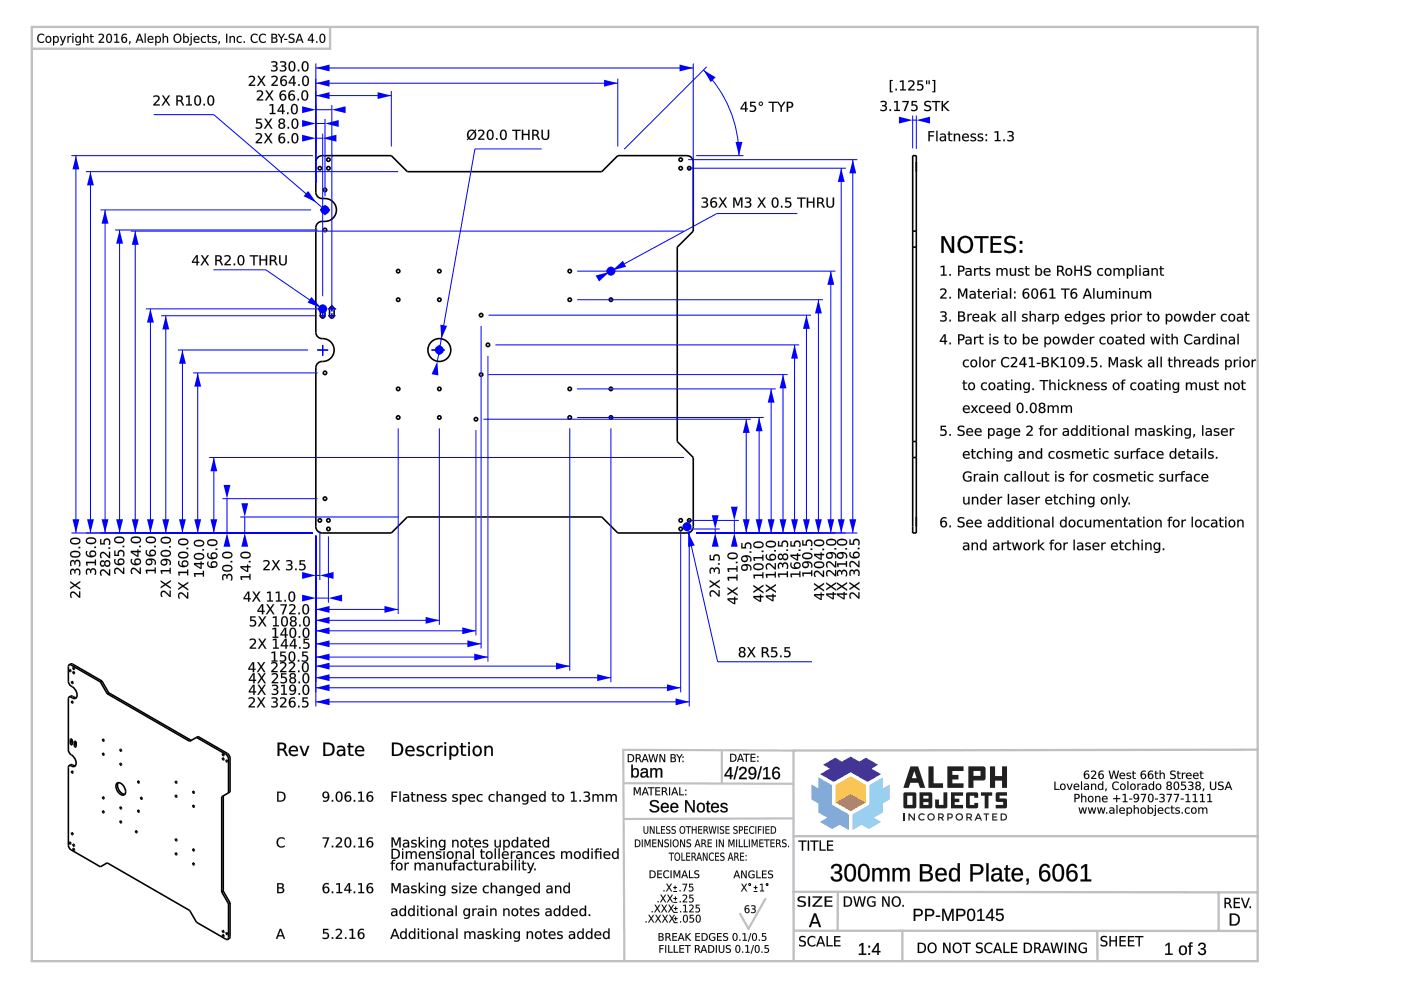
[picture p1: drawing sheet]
<svg xmlns="http://www.w3.org/2000/svg" width="297mm" height="210mm" viewBox="0 0 297 210" stroke-linecap="round" stroke-linejoin="round" font-family="sans-serif">
<g fill="none" stroke="#000" stroke-width=".34">
<path d="M67.2 33.5l.7-.4 .4-.1h14.7l3.4 3.4h41.2l3.4-3.4h14.7a1.33 1.33 0 0 1 1.3 1.3v14.7l-3.4 3.4v41.2l3.4 3.4v14.7a1.33 1.33 0 0 1-1.3 1.3h-14.7l-3.4-3.4h-41.2l-3.4 3.4h-14.7a1.33 1.33 0 0 1-1.3-1.3v-33.7a1.34 1.34 0 0 1 1.4-1.4 2.43 2.43 0 0 0 2.4-2.4 2.43 2.43 0 0 0-2.5-2.4 1.33 1.33 0 0 1-1.3-1.3v-22.2a1.48 1.48 0 0 1 1.9-1.4 2.46 2.46 0 0 0 2.4-2.7 2.46 2.46 0 0 0-3-2.1 1.33 1.33 0 0 1-1.3-1.3v-6.5zM193.5 33h.8v80h-.8zM193.5 49h.8M193.5 52.4h.8M68 65.2a.49 .49 0 0 1 .5-.2 .49 .49 0 0 1 .4 .5v1.4a.49 .49 0 0 1-.5 .5 .49 .49 0 0 1-.5-.5zM69.9 65.2a.49 .49 0 0 1 .6-.2 .49 .49 0 0 1 .3 .5v1.4a.49 .49 0 0 1-.4 .5 .49 .49 0 0 1-.5-.5zM193.5 93.6h.8M193.5 97h.8M14.7 141l.3-.2h.4l6.2 3.6M14.7 147.8a1.17 1.17 0 0 1 1.3 .1h.2M14.7 141l-.2 .3v3.2l.3 .8a2.3 2.3 0 0 1 1.4 2.6 1.01 1.01 0 0 1-1.4-.2l-.1 .1M14.7 141h.4l6.2 3.6"/>
<path d="M14.7 147.8l-.2 .3v10.9l.2 .6a3.2 3.2 0 0 1 1.4 2.4 .73 .73 0 0 1-.5 .6 .73 .73 0 0 1-.8-.3h-.1M14.7 142l.3 .2v.2l-.3-.2zM15 156.7l.3 .2v1l-.4-.2zM15.2 144.5l.2 .2v.2l-.2-.1zM15.2 148.7l.2 .1v.3l-.2-.2zM15.2 156.8l.1 .8M15.5 141.5l.3 .2-.1 .2-.2-.1zM15.5 142.4l.3 .2-.1 .2-.2-.1zM15.8 157.2l.3 .2v1l-.3-.2zM16.1 157.3v.8M21.3 144.6l1.4 2.5M21.6 144.4l1.5 2.5"/>
<path d="M21.6 144.4l-.3 .2M21.8 156.7l.2 .2v.2l-.2-.1zM21.8 159.7l.2 .2v.2l-.2-.1zM22.7 147.1l17.5 10.1 1.8-1 6.2 3.5 .4 .5 .2 .5v7.2l-1.8 1v20.2M23.1 146.9l17.4 10.1M23.1 146.9l-.4 .2M25.5 158.9l.2 .2v.2l-.2-.2zM41.7 156.3l6.2 3.6 .4 .5 .1 .5v7.2M47.2 159.8l.2 .2v.2l-.2-.1zM14.7 162.3l.5-.2 .8 .2M14.7 162.3l-.2 .4v16.5l.3 .8 6.5 3.8 1.4-.9 17.5 10.1 1.5 2.5 6.2 3.6 .4 .1M14.7 178.6l.3 .1v.3l-.3-.2z"/>
<path d="M15.2 176.6l.2 .1v.3l-.2-.2zM15.2 163.5l.2 .2v.2l-.2-.1zM15.5 179l.3 .2-.1 .2-.2-.1zM15.5 179.9l.3 .2-.1 .2-.2-.1zM21.8 169l.2 .1v.3l-.2-.2zM21.8 172l.2 .1v.2l-.2-.1zM24.9 166a1.74 1.74 0 0 1 1.7 2.2 .78 .78 0 0 1-.8 .4 .78 .78 0 0 1-.7-.5 1.51 1.51 0 0 1-.2-2.1zM25.1 165.9a1.87 1.87 0 0 0 1.4 2.5M25.5 161.9l.2 .1v.2l-.2-.1zM25.5 174.1l.2 .2v.2l-.2-.2zM25.5 171.1l.2 .2v.2l-.2-.1zM28.8 176.2l.2 .1v.2l-.2-.1z"/>
<path d="M29.3 171.8l.2 .2v.2l-.2-.1zM29.3 165.6l.2 .2v.2l-.2-.1zM29.9 169.1l.2 .1v.2l-.2-.1zM37.2 168.6l.3 .2-.1 .2-.2-.1zM37.2 177.9l.3 .2-.1 .2-.2-.2zM37.2 165.7l.3 .1-.1 .2-.2-.1zM40.9 167.8l.3 .2v.2l-.3-.2zM40.9 170.8l.3 .1v.2l-.3-.1zM47.2 160.7l.2 .2v.2l-.2-.1zM47.3 168.7v20.2M48 161.2l.2 .1v.3l-.2-.2zM37.2 180.9l.3 .1-.1 .2-.2-.1z"/>
<path d="M40.9 180l.3 .2v.2l-.3-.1zM40.9 183l.3 .2v.2l-.3-.2zM47 189.1l1.4 2.5M47.2 198.2l.2 .2v.2l-.2-.1zM47.2 197.3l.2 .2v.2l-.2-.1zM47.3 188.9l1.5 2.5M47.3 188.9l-.3 .2M48 197.8l.2 .1v.2l-.2-.1zM48.4 191.6v7.2l-.1 .4M48.8 191.4v7.2l-.2 .4-.3 .2M48.8 191.4l-.4 .2"/>
<circle cx="67.8" cy="35.7" r=".36"/>
<circle cx="69.6" cy="35.7" r=".36"/>
<circle cx="69.6" cy="33.9" r=".36"/>
<circle cx="144.3" cy="35.7" r=".36"/>
<circle cx="144.3" cy="33.9" r=".36"/>
<circle cx="146.1" cy="35.7" r=".36"/>
<circle cx="68.9" cy="40.3" r=".36"/>
<circle cx="68.9" cy="48.8" r=".36"/>
<circle cx="84.4" cy="57.5" r=".36"/>
<circle cx="93.2" cy="57.5" r=".36"/>
<circle cx="120.8" cy="57.5" r=".36"/>
<circle cx="129.5" cy="57.5" r=".36"/>
<circle cx="68.9" cy="79.1" r=".36"/>
<circle cx="84.4" cy="63.5" r=".36"/>
<circle cx="93.2" cy="63.5" r=".36"/>
<circle cx="93.2" cy="74.2" r="2.42"/>
<circle cx="102" cy="79.4" r=".36"/>
<circle cx="102" cy="66.8" r=".36"/>
<circle cx="103.5" cy="73.1" r=".36"/>
<circle cx="120.8" cy="63.5" r=".36"/>
<circle cx="129.5" cy="63.5" r=".36"/>
<circle cx="84.4" cy="82.5" r=".36"/>
<circle cx="84.4" cy="88.5" r=".36"/>
<circle cx="93.2" cy="88.5" r=".36"/>
<circle cx="93.2" cy="82.5" r=".36"/>
<circle cx="100.9" cy="88.9" r=".36"/>
<circle cx="120.8" cy="82.5" r=".36"/>
<circle cx="120.8" cy="88.5" r=".36"/>
<circle cx="129.5" cy="82.5" r=".36"/>
<circle cx="129.5" cy="88.5" r=".36"/>
<circle cx="67.8" cy="110.3" r=".36"/>
<circle cx="68.9" cy="105.7" r=".36"/>
<circle cx="69.6" cy="110.3" r=".36"/>
<circle cx="69.6" cy="112.2" r=".36"/>
<circle cx="144.3" cy="110.3" r=".36"/>
<circle cx="144.3" cy="112.2" r=".36"/>
<circle cx="146.1" cy="110.3" r=".36"/>
</g>
<g fill="#000">
<path d="M68.9 44.5v1.1zM68.9 44.5h1.1zM68.9 43.6v.9zM67.9 44.5h1zM68.4 74.2v1.2zM68.4 74.2h1.2zM68.4 73.1v1.1zM67.3 74.2h1.1zM68.4 65.5v.7zM68.4 65.5h.8zM68.4 64.7v.8zM67.4 65.5h1z"/>
<path d="M68.4 66.9v.7zM68.4 66.9h.7zM68.4 66.4v.5zM67.8 66.9h.6zM70.4 66.9v.7zM70.4 66.9h.7zM70.4 66.4v.5zM69.6 66.9h.8zM70.4 64.6v.9zM70.4 65.5h.9zM70.4 65.5v.5zM69.6 65.5h.8z"/>
<path d="M93.2 74.2v1zM93.2 74.2h1.1zM93.2 73.1v1.1zM91.5 74.2h1.7z"/>
</g>
<g fill="none" stroke="#00f" stroke-width=".29">
<path d="M67.9 44.5h2.1M68.9 43.6v2M67.3 74.2h2.3M67.4 65.5h1.8M67.8 66.9h1.3M68.4 64.7v1.5M68.4 66.4v1.2M68.4 73.1v2.3M69.6 66.9h1.5M69.6 65.5h1.7M70.4 64.6v1.4M70.4 66.4v1.2"/>
<path d="M91.5 74.2h2.8M93.2 73.1v2.1"/>
</g>
<path d="M67 25.2v7.2M67 26.2h1.9M68.9 25.2v16.4" fill="none" stroke="#00f" stroke-width=".21"/>
<g fill="#00f">
<path d="M68.9 26.2l2.9-.7v1.4z"/>
<path d="M64.1 25.5l2.9 .7-2.9 .7z"/>
</g>
<g fill="#000">
<path d="M54.3 25.2h1.1v.2h-.8v.5a.78 .78 0 0 1 1 .9 .78 .78 0 0 1-1.2 .5l-.2-.1v-.3a.56 .56 0 0 0 .9 .1 .56 .56 0 0 0-.1-.8h-.7zM56.1 25.2h.3l.5 .7 .5-.7h.3l-.7 1 .8 1.1h-.3l-.6-.9-.6 .9h-.3l.7-1.2zM59.3 26.7a.45 .45 0 0 0 .9 0 .45 .45 0 0 0-.9 0zM59.2 25.3a.63 .63 0 0 1 .9-.1 .63 .63 0 0 1 .1 .9h-.2a.66 .66 0 0 1 .3 1 .66 .66 0 0 1-1 .1 .59 .59 0 0 1-.3-.5 .59 .59 0 0 1 .4-.6l-.3-.3zM59.3 25.7a.4 .4 0 0 0 .8 0 .4 .4 0 0 0-.8 0zM61 26.9h.3v.4h-.3zM62.3 25.4a1.22 1.22 0 0 0 .2 1.7 1.08 1.08 0 0 0 0-1.8zM62.1 25.2a.79 .79 0 0 1 .9 .1 .79 .79 0 0 1 .3 .9 .79 .79 0 0 1-.8 1.1 .79 .79 0 0 1-.7-1.1l.1-.6z"/>
<path d="M54.3 25.1h1.2v.3h-.9v.5a.77 .77 0 0 1 1.1 .8 .77 .77 0 0 1-1.2 .6l-.3-.1v-.3a.55 .55 0 0 0 .8 .1 .55 .55 0 0 0 0-.8h-.7zM54.3 25.2v1a.58 .58 0 0 1 .8 0 .58 .58 0 0 1 .1 .8 .58 .58 0 0 1-.8 0l-.2-.1v.3a.81 .81 0 0 0 1.1 0 .81 .81 0 0 0 .1-1.1l-.3-.2h-.5v-.5h.8v-.2zM56 25.1h.4l.5 .8 .5-.8h.4l-.8 1.1 .8 1.1h-.3l-.6-.9-.6 .9h-.4l.8-1.2zM56.1 25.2l.6 .9-.7 1.2h.3l.6-.9 .6 .9h.3l-.8-1.1 .7-1h-.3l-.5 .8-.5-.8zM59.3 26.7a.42 .42 0 0 0 .8 0 .42 .42 0 0 0-.8 0zM59.3 26.7a.45 .45 0 0 1 .9 0 .45 .45 0 0 1-.9 0zM59.2 25.3a.64 .64 0 0 1 1-.1 .64 .64 0 0 1 0 .9h-.2a.58 .58 0 0 1 .5 .6 .58 .58 0 0 1-.4 .6 .67 .67 0 0 1-1-.2 .67 .67 0 0 1 .3-1 .5 .5 0 0 1-.4-.3 .5 .5 0 0 1 .2-.5zM59.2 25.3a.49 .49 0 0 0-.1 .5 .49 .49 0 0 0 .4 .3 .64 .64 0 0 0-.4 1 .64 .64 0 0 0 1 .1 .57 .57 0 0 0 .3-.6 .57 .57 0 0 0-.4-.4 .55 .55 0 0 0 .3-.8 .55 .55 0 0 0-.8-.2zM59.4 25.7a.37 .37 0 0 0 .7 0 .37 .37 0 0 0-.7 0zM59.3 25.7a.4 .4 0 0 1 .8 0 .4 .4 0 0 1-.8 0zM61 26.9h.3v.4h-.3zM61 26.9v.4h.3v-.4zM62.3 25.4a1.22 1.22 0 0 0 .2 1.7 1.07 1.07 0 0 0 0-1.7zM62.3 25.4a.55 .55 0 0 1 .6 .1 .55 .55 0 0 1 .1 .7 .55 .55 0 0 1-.1 .7 .55 .55 0 0 1-.6 .1 1.62 1.62 0 0 1 0-1.6zM62.1 25.2a.8 .8 0 0 1 1 .1 .8 .8 0 0 1 .2 .9 .81 .81 0 0 1-.8 1.1 .81 .81 0 0 1-.7-1.1l.1-.6zM62.1 25.3a1.26 1.26 0 0 0 .4 2 1.22 1.22 0 0 0 .2-2.1z"/>
</g>
<path d="M67 28.3v4.1M67 29.3h1.4M68.4 28.3v34.5" fill="none" stroke="#00f" stroke-width=".21"/>
<g fill="#00f">
<path d="M68.4 29.3l2.9-.7v1.4z"/>
<path d="M64.1 28.6l2.9 .7-2.9 .7z"/>
</g>
<g fill="#000">
<path d="M54.2 28.3a.74 .74 0 0 1 1 0 .74 .74 0 0 1 .2 .9l-.8 .9h1v.3h-1.4v-.3l.6-.6a.53 .53 0 0 0 .5-.6 .53 .53 0 0 0-.6-.4l-.5 .1zM56.1 28.2h.3l.5 .8 .5-.8h.3l-.7 1.1 .8 1.1h-.3l-.6-.9-.6 .9h-.3l.7-1.2zM59.3 29.7a.5 .5 0 0 0 1 0 .5 .5 0 0 0-1 0zM59.3 28.5l.6-.3 .4 .1v.3a.67 .67 0 0 0-.7-.1 .67 .67 0 0 0-.3 .7 .7 .7 0 0 1 1.1 .1 .7 .7 0 0 1-.3 1.1 .7 .7 0 0 1-1-.5l-.1-.9zM61 30h.3v.4h-.3zM62.3 28.5a1.22 1.22 0 0 0 .2 1.7 1.08 1.08 0 0 0 0-1.8zM62.1 28.3a.79 .79 0 0 1 .9 .1 .79 .79 0 0 1 .3 .9 .79 .79 0 0 1-.8 1.1 .79 .79 0 0 1-.7-1.1l.1-.6z"/>
<path d="M54.2 28.3a.76 .76 0 0 1 1 0 .76 .76 0 0 1 .3 .9l-.9 .9h1v.3h-1.4a.57 .57 0 0 1 .5-.7l.1-.2a.51 .51 0 0 0 .4-.6 .51 .51 0 0 0-.5-.4l-.5 .2zM54.2 28.3v.3a.53 .53 0 0 1 .8-.1 .53 .53 0 0 1 0 .8l-.8 .8v.3h1.4v-.3h-1.1l.8-.8a.69 .69 0 0 0 .1-.9 .69 .69 0 0 0-1-.1zM56 28.2h.4l.5 .8 .5-.8h.4l-.8 1.1 .8 1.1h-.3l-.6-.9-.6 .9h-.4l.8-1.2zM56.1 28.2l.6 1-.7 1.2h.3l.6-1 .6 1h.3l-.8-1.1 .7-1.1h-.3l-.5 .9-.5-.9zM59.3 29.7a.5 .5 0 0 0 1 0 .5 .5 0 0 0-1 0zM59.3 29.7a.49 .49 0 0 1 .9 0 .49 .49 0 0 1-.9 0zM59.2 28.5a.96 .96 0 0 1 1.2-.2l-.1 .3a.65 .65 0 0 0-.7-.1 .65 .65 0 0 0-.3 .7 .64 .64 0 0 1 1-.1 .75 .75 0 0 1-.3 1.3 .75 .75 0 0 1-1-.8v-.6zM59.3 28.5a1.07 1.07 0 0 0-.3 1.2 1.07 1.07 0 0 0 1 .7 .69 .69 0 0 0 .4-1.1 .69 .69 0 0 0-1.1 0 .68 .68 0 0 1 .3-.8 .68 .68 0 0 1 .7 .1v-.3l-.4-.1zM61 30h.3v.4h-.3zM61 30v.4h.3v-.4zM62.3 28.5a1.22 1.22 0 0 0 .2 1.7 1.07 1.07 0 0 0 0-1.8zM62.3 28.5a.55 .55 0 0 1 .6 .1 .55 .55 0 0 1 .1 .7 .55 .55 0 0 1-.1 .7 .55 .55 0 0 1-.6 .1 1.62 1.62 0 0 1 0-1.6zM62.1 28.3a.8 .8 0 0 1 1 .1 .8 .8 0 0 1 .2 .9 .81 .81 0 0 1-.8 1.1 .81 .81 0 0 1-.7-1.1l.1-.6zM62.1 28.3a1.26 1.26 0 0 0 .4 2.1 1.22 1.22 0 0 0 .2-2.1z"/>
</g>
<path d="M67 22.3v16.5M67 23.3h3.4M70.4 22.3v43.4" fill="none" stroke="#00f" stroke-width=".21"/>
<g fill="#00f">
<path d="M70.4 23.3l2.9-.8v1.5z"/>
<path d="M64.1 22.5l2.9 .8-2.9 .7z"/>
</g>
<g fill="#000">
<path d="M57.1 22.2l.8-.1v1.9h.5v.2h-1.2v-.2h.5v-1.7l-.6 .1zM59.8 22.3l-.7 1.2h.7zM59.7 22.1h.4v1.4h.3v.2h-.3v.5h-.3v-.5h-1v-.3zM60.9 23.8h.3v.4h-.3zM62.2 22.3a1.22 1.22 0 0 0 .2 1.7 1.08 1.08 0 0 0 0-1.7zM62 22.2a.79 .79 0 0 1 .9 0 .79 .79 0 0 1 .2 .9 .79 .79 0 0 1-.7 1.1 .79 .79 0 0 1-.7-1.1l.1-.6z"/>
<path d="M57.1 22.2l.9-.1-.1 1.9 .5-.1v.3h-1.2v-.3l.5 .1v-1.7l-.6 .2zM57.1 22.2v.2l.6-.1v1.7h-.5v.2h1.2v-.2h-.5v-1.9zM59.8 22.3l-.7 1.2h.7zM59.8 22.3v1.2h-.8zM59.7 22.1h.4v1.4l.3-.1v.3h-.3v.5h-.3v-.5h-1v-.3zM59.7 22.1l-.9 1.3v.3h1v.5h.3v-.5h.3v-.2h-.3v-1.4zM60.9 23.8h.3v.4h-.3zM60.9 23.8v.4h.3v-.4zM62.2 22.3a1.22 1.22 0 0 0 .2 1.7 1.07 1.07 0 0 0 0-1.7zM62.2 22.3a.55 .55 0 0 1 .6 .2 .55 .55 0 0 1 .1 .6 .55 .55 0 0 1-.1 .7 .55 .55 0 0 1-.6 .1 1.62 1.62 0 0 1 0-1.6zM62 22.1a.8 .8 0 0 1 .9 .1 .8 .8 0 0 1 .3 .9 .81 .81 0 0 1-.8 1.1 .81 .81 0 0 1-.7-1.1v-.6zM62 22.2a1.26 1.26 0 0 0 .4 2 1.22 1.22 0 0 0 .2-2.1z"/>
</g>
<path d="M67 19.3v19.5M83 19.3v11.8M67 20.3h16" fill="none" stroke="#00f" stroke-width=".21"/>
<g fill="#00f">
<path d="M80.1 19.5l2.9 .8-2.9 .7z"/>
<path d="M67 20.3l2.9-.8v1.5z"/>
</g>
<g fill="#000">
<path d="M54.5 19.3a.74 .74 0 0 1 .9-.1 .74 .74 0 0 1 .3 .9l-.9 1h1v.2h-1.4v-.2l.7-.7a.53 .53 0 0 0 .4-.5 .53 .53 0 0 0-.6-.5l-.4 .2zM56.3 19.2h.3l.5 .8 .5-.8h.4l-.7 1 .7 1.1h-.3l-.6-.9-.6 .9h-.3l.7-1.1zM59.5 20.6a.5 .5 0 0 0 1 0 .5 .5 0 0 0-1 0zM59.5 19.4l.6-.3 .5 .1v.3a.67 .67 0 0 0-.8 0 .67 .67 0 0 0-.3 .7 .7 .7 0 0 1 1.1 .1 .7 .7 0 0 1-.3 1 .7 .7 0 0 1-1-.5v-.9zM61.4 20.6a.5 .5 0 0 0 1 0 .5 .5 0 0 0-1 0zM61.3 19.4l.7-.3 .4 .1v.3a.67 .67 0 0 0-.7 0 .67 .67 0 0 0-.3 .7 .7 .7 0 0 1 1.1 .1 .7 .7 0 0 1-.3 1 .7 .7 0 0 1-1-.5l-.1-.9zM63.1 20.9h.3v.4h-.3zM64.4 19.4a1.22 1.22 0 0 0 .2 1.7 1.08 1.08 0 0 0 0-1.7zM64.2 19.3a.79 .79 0 0 1 .9 0 .79 .79 0 0 1 .3 .9 .79 .79 0 0 1-.8 1.1 .79 .79 0 0 1-.7-1.1l.1-.6z"/>
<path d="M54.4 19.3h.1a.76 .76 0 0 1 .9-.1 .76 .76 0 0 1 .3 .9l-.9 1 1-.1v.3h-1.4a.57 .57 0 0 1 .5-.7l.1-.2a.51 .51 0 0 0 .5-.5 .51 .51 0 0 0-.6-.5l-.5 .2zM54.5 19.3v.3a.53 .53 0 0 1 .8-.2 .53 .53 0 0 1 0 .8l-.9 .9v.2h1.4v-.2h-1l.7-.8a.69 .69 0 0 0 .1-1 .69 .69 0 0 0-1-.1zM56.3 19.2h.3l.5 .8 .5-.8h.4l-.7 1 .7 1.1h-.3l-.6-.9-.6 .9h-.3l.7-1.1zM56.3 19.2l.7 1-.8 1.1h.3l.6-.9 .6 .9h.3l-.7-1.1 .7-1h-.4l-.5 .8-.5-.8zM59.6 20.6a.46 .46 0 0 0 .9 0 .46 .46 0 0 0-.9 0zM59.5 20.6a.5 .5 0 0 1 1 0 .5 .5 0 0 1-1 0zM59.5 19.4a.96 .96 0 0 1 1.1-.2v.3a.65 .65 0 0 0-.8 0 .65 .65 0 0 0-.3 .7 .64 .64 0 0 1 1-.1 .75 .75 0 0 1-.2 1.2 .75 .75 0 0 1-1.1-.7l.1-.7zM59.5 19.4a1.07 1.07 0 0 0-.3 1.2 1.07 1.07 0 0 0 1 .7 .69 .69 0 0 0 .4-1 .69 .69 0 0 0-1.1-.1 .68 .68 0 0 1 .3-.7 .68 .68 0 0 1 .8 0v-.3h-.5zM61.4 20.6a.46 .46 0 0 0 .9 0 .46 .46 0 0 0-.9 0zM61.3 20.6a.5 .5 0 0 1 1 0 .5 .5 0 0 1-1 0zM61.3 19.4a.96 .96 0 0 1 1.1-.2v.3a.65 .65 0 0 0-.7 0 .65 .65 0 0 0-.3 .7 .64 .64 0 0 1 1-.1 .75 .75 0 0 1-.3 1.2 .75 .75 0 0 1-1-.7v-.7zM61.4 19.4a1.07 1.07 0 0 0-.3 1.2 1.07 1.07 0 0 0 1 .7 .69 .69 0 0 0 .4-1 .69 .69 0 0 0-1.1-.1 .68 .68 0 0 1 .2-.7 .68 .68 0 0 1 .8 0v-.3h-.4zM63.1 20.9h.3v.4h-.3zM63.1 20.9v.4h.3v-.4zM64.4 19.4a1.22 1.22 0 0 0 .2 1.7 1.07 1.07 0 0 0 0-1.7zM64.4 19.5a.55 .55 0 0 1 .6 .1 .55 .55 0 0 1 .1 .6 .55 .55 0 0 1-.1 .7 .55 .55 0 0 1-.6 .1 1.62 1.62 0 0 1 0-1.5zM64.2 19.3a.8 .8 0 0 1 .9 0 .8 .8 0 0 1 .3 .9 .81 .81 0 0 1-.8 1.2 .81 .81 0 0 1-.7-1.2l.1-.6zM64.2 19.3a1.26 1.26 0 0 0 .4 2 1.22 1.22 0 0 0 .2-2.1z"/>
</g>
<path d="M67 16.7v22.1M67 17.6h64M131 16.7v14.4" fill="none" stroke="#00f" stroke-width=".21"/>
<g fill="#00f">
<path d="M128.1 16.9l2.9 .7-2.9 .8z"/>
<path d="M67 17.6l2.9-.7v1.5z"/>
</g>
<g fill="#000">
<path d="M52.8 16.2a.74 .74 0 0 1 .9-.1 .74 .74 0 0 1 .3 .9l-.9 1h1v.2h-1.4v-.2l.7-.6a.53 .53 0 0 0 .4-.6 .53 .53 0 0 0-.6-.5l-.4 .2zM54.6 16.1h.3l.5 .8 .5-.8h.4l-.7 1 .7 1.1h-.3l-.6-.9-.6 .9h-.3l.7-1.1zM57.6 16.2a.74 .74 0 0 1 .9-.1 .74 .74 0 0 1 .3 .9l-.9 1h1v.2h-1.4v-.2l.7-.6a.53 .53 0 0 0 .4-.6 .53 .53 0 0 0-.6-.5l-.4 .2zM59.7 17.5a.5 .5 0 0 0 1 0 .5 .5 0 0 0-1 0zM59.6 16.4l.7-.3h.4v.3a.67 .67 0 0 0-.7 0 .67 .67 0 0 0-.3 .7 .7 .7 0 0 1 1 .1 .7 .7 0 0 1-.2 1 .7 .7 0 0 1-1-.4l-.1-1zM62.2 16.3l-.8 1.2h.8zM62.1 16.1h.3v1.4h.3v.2h-.3v.5h-.2v-.5h-1v-.3zM63.2 17.9h.3v.3h-.3zM64.6 16.3a1.22 1.22 0 0 0 .2 1.7 1.08 1.08 0 0 0 0-1.7zM64.4 16.2a.79 .79 0 0 1 .9 .1 .79 .79 0 0 1 .2 .9 .79 .79 0 0 1-.7 1.1 .79 .79 0 0 1-.8-1.1l.1-.6z"/>
<path d="M52.7 16.2h.1a.76 .76 0 0 1 .9-.1 .76 .76 0 0 1 .3 .9l-.9 1h1v.2h-1.4a.57 .57 0 0 1 .5-.7l.1-.2a.51 .51 0 0 0 .5-.5 .51 .51 0 0 0-.6-.5l-.5 .2zM52.8 16.2v.3a.53 .53 0 0 1 .8-.2 .53 .53 0 0 1 0 .9l-.9 .8v.2h1.4v-.2h-1l.7-.8a.69 .69 0 0 0 .1-1 .69 .69 0 0 0-1-.1zM54.6 16.1h.3l.5 .8 .5-.8h.4l-.7 1 .7 1.1h-.3l-.6-.9-.6 .9h-.3l.7-1.1zM54.6 16.1l.7 1-.8 1.1h.3l.6-.9 .6 .9h.3l-.7-1.1 .7-1h-.4l-.5 .8-.5-.8zM57.5 16.2h.1a.76 .76 0 0 1 .9-.1 .76 .76 0 0 1 .3 .9l-.9 1h1v.2h-1.4a.57 .57 0 0 1 .5-.7l.1-.2a.51 .51 0 0 0 .5-.5 .51 .51 0 0 0-.6-.5l-.5 .2zM57.6 16.2v.3a.53 .53 0 0 1 .8-.2 .53 .53 0 0 1 0 .9l-.9 .8v.2h1.4v-.2h-1l.7-.8a.69 .69 0 0 0 .1-1 .69 .69 0 0 0-1-.1zM59.7 17.5a.46 .46 0 0 0 .9 0 .46 .46 0 0 0-.9 0zM59.6 17.5a.5 .5 0 0 1 1 0 .5 .5 0 0 1-1 0zM59.6 16.3a.96 .96 0 0 1 1.1-.2v.3a.65 .65 0 0 0-.7 0 .65 .65 0 0 0-.3 .7 .64 .64 0 0 1 1-.1 .75 .75 0 0 1-.3 1.2 .75 .75 0 0 1-1-.7v-.7zM59.6 16.4a1.07 1.07 0 0 0-.2 1.1 1.07 1.07 0 0 0 1 .7 .69 .69 0 0 0 .4-1 .69 .69 0 0 0-1.1-.1 .68 .68 0 0 1 .2-.7 .68 .68 0 0 1 .8 0v-.3h-.4zM62.1 16.3l-.7 1.2h.8zM62.2 16.3v1.2h-.8zM62.1 16.1h.4l-.1 1.4h.4v.2h-.4l.1 .5h-.4l.1-.5h-1v-.3zM62.1 16.1l-.9 1.3v.3h1v.5h.2v-.5h.3v-.2h-.3v-1.4zM63.2 17.8h.3v.4h-.3zM63.2 17.9v.3h.3v-.3zM64.6 16.3a1.22 1.22 0 0 0 .2 1.7 1.07 1.07 0 0 0 0-1.7zM64.5 16.4a.55 .55 0 0 1 .7 .1 .55 .55 0 0 1 0 .7 .55 .55 0 0 1 0 .6 .55 .55 0 0 1-.7 .1 1.62 1.62 0 0 1 0-1.5zM64.4 16.2a.8 .8 0 0 1 .9 0 .8 .8 0 0 1 .2 1 .81 .81 0 0 1-.7 1.1 .81 .81 0 0 1-.8-1.1l.1-.7zM64.4 16.2a1.26 1.26 0 0 0 .4 2 1.22 1.22 0 0 0 .2-2.1z"/>
</g>
<path d="M67 13.4v25.4M67 14.4h80M147 13.4v33.7" fill="none" stroke="#00f" stroke-width=".21"/>
<g fill="#00f">
<path d="M144.1 13.7l2.9 .7-2.9 .7z"/>
<path d="M67 14.4l2.9-.7v1.4z"/>
</g>
<g fill="#000">
<path d="M57.5 13.1a.73 .73 0 0 1 .9-.1 .73 .73 0 0 1 .3 .8l-.3 .2a.67 .67 0 0 1 .3 .9 .67 .67 0 0 1-.9 .2h-.3v-.3a.57 .57 0 0 0 .7 .1 .57 .57 0 0 0 .2-.7l-.6-.1v-.2h.3a.35 .35 0 0 0 .4-.4 .35 .35 0 0 0-.4-.3l-.6 .1zM59.4 13.1a.73 .73 0 0 1 .9-.1 .73 .73 0 0 1 .3 .8l-.3 .2a.67 .67 0 0 1 .3 .9 .67 .67 0 0 1-1 .2h-.3v-.3a.57 .57 0 0 0 .8 .1 .57 .57 0 0 0 .2-.7l-.6-.1v-.2h.3a.35 .35 0 0 0 .4-.4 .35 .35 0 0 0-.5-.3l-.5 .1zM61.7 13.2a1.22 1.22 0 0 0 .2 1.7 1.08 1.08 0 0 0 0-1.7zM61.5 13.1a.79 .79 0 0 1 .9 .1 .79 .79 0 0 1 .2 .9 .79 .79 0 0 1-.7 1.1 .79 .79 0 0 1-.7-1.1v-.6zM63.1 14.8h.3v.3h-.3zM64.5 13.2a1.22 1.22 0 0 0 .2 1.7 1.08 1.08 0 0 0 0-1.7zM64.3 13.1a.79 .79 0 0 1 .9 .1 .79 .79 0 0 1 .2 .9 .79 .79 0 0 1-.7 1.1 .79 .79 0 0 1-.7-1.1v-.6z"/>
<path d="M57.5 13a.74 .74 0 0 1 .9 0 .74 .74 0 0 1 .3 .8l-.3 .2a.58 .58 0 0 1 .5 .5 .58 .58 0 0 1-.4 .6l-.2 .1a.52 .52 0 0 1-.8-.4 .76 .76 0 0 0 1.1-.3l-.2-.3-.6-.1v-.2h.3a.33 .33 0 0 0 .4-.4 .33 .33 0 0 0-.4-.3l-.6 .1zM57.5 13.1v.2a.61 .61 0 0 1 1 .4l-.2 .2h-.5v.2a.48 .48 0 0 1 .8 .4 .48 .48 0 0 1-.7 .4l-.4-.1v.2a.75 .75 0 0 0 1 .1 .75 .75 0 0 0 .1-1l-.2-.1a.54 .54 0 0 0 .4-.7 .54 .54 0 0 0-.8-.3zM59.4 13a.74 .74 0 0 1 .9 0 .74 .74 0 0 1 .3 .8l-.3 .2a.58 .58 0 0 1 .5 .5 .58 .58 0 0 1-.4 .6l-.3 .1a.52 .52 0 0 1-.8-.4 .76 .76 0 0 0 1.1-.3l-.1-.3-.6-.1v-.2h.3a.33 .33 0 0 0 .4-.4 .33 .33 0 0 0-.5-.3l-.5 .1zM59.4 13.1v.2a.61 .61 0 0 1 1 .4l-.3 .2h-.4v.2a.48 .48 0 0 1 .8 .4 .48 .48 0 0 1-.8 .4l-.4-.1v.2a.75 .75 0 0 0 1.1 .1 .75 .75 0 0 0 .1-1l-.3-.1a.54 .54 0 0 0 .4-.7 .54 .54 0 0 0-.8-.3zM61.7 13.3a1.22 1.22 0 0 0 .2 1.6 1.07 1.07 0 0 0 0-1.7zM61.6 13.3a.55 .55 0 0 1 .7 .1 .55 .55 0 0 1 .1 .7 .55 .55 0 0 1-.1 .6 .55 .55 0 0 1-.7 .2 1.62 1.62 0 0 1 0-1.6zM61.5 13.1a.8 .8 0 0 1 .9 .1 .8 .8 0 0 1 .2 .9 .81 .81 0 0 1-.7 1.1 .81 .81 0 0 1-.7-1.1v-.6zM61.5 13.1a1.26 1.26 0 0 0 .4 2.1 1.22 1.22 0 0 0 .2-2.2zM63.1 14.8h.4v.3h-.4zM63.1 14.8v.3h.3v-.3zM64.5 13.3a1.22 1.22 0 0 0 .2 1.6 1.07 1.07 0 0 0 0-1.7zM64.4 13.3a.55 .55 0 0 1 .7 .1 .55 .55 0 0 1 .1 .7 .55 .55 0 0 1-.1 .6 .55 .55 0 0 1-.7 .2 1.62 1.62 0 0 1 0-1.6zM64.3 13.1a.8 .8 0 0 1 .9 .1 .8 .8 0 0 1 .2 .9 .81 .81 0 0 1-.7 1.1 .81 .81 0 0 1-.8-1.1l.1-.6zM64.3 13.1a1.26 1.26 0 0 0 .4 2.1 1.22 1.22 0 0 0 .2-2.2z"/>
</g>
<path d="M149.1 14.8a25.7 25.7 0 0 1 7.6 18.2M149.8 14.2l-17.4 17.4M147.6 33h10" fill="none" stroke="#00f" stroke-width=".21"/>
<g fill="#00f">
<path d="M149.1 14.8l2.6 1.6-1 1z"/>
<path d="M155.9 30.1h1.5l-.7 2.9z"/>
</g>
<g fill="#000">
<path d="M158 21.8l-.8 1.2h.8zM157.9 21.6h.3v1.4h.3v.2h-.3v.5h-.2v-.5h-1v-.3zM159 21.6h1.2v.2h-.9v.5a.78 .78 0 0 1 1 .9 .78 .78 0 0 1-1.2 .5h-.2v-.3a.56 .56 0 0 0 .9 0 .56 .56 0 0 0-.1-.8h-.7zM161 22a.3 .3 0 0 0 .6 0 .3 .3 0 0 0-.6 0zM160.9 22a.45 .45 0 0 1 .9 0 .45 .45 0 0 1-.9 0zM163 21.6h1.8v.2h-.8v1.9h-.3v-1.9h-.7zM164.7 21.6h.4l.5 .9 .6-.9h.3l-.7 1.1v1h-.3v-1zM167.1 21.8v.8h.4a.4 .4 0 0 0 .4-.4 .4 .4 0 0 0-.4-.4zM166.8 21.6h.7a.64 .64 0 0 1 .7 .6 .64 .64 0 0 1-.7 .7h-.4v.8h-.3z"/>
<path d="M157.9 21.8l-.7 1.2h.8zM158 21.8v1.2h-.8zM157.9 21.6h.4l-.1 1.4h.4v.2h-.4l.1 .5h-.4l.1-.5h-1v-.3zM157.9 21.6l-.9 1.3v.3h1v.5h.2v-.5h.3v-.2h-.3v-1.4zM159 21.6h1.2v.2h-.9v.5a.77 .77 0 0 1 1.1 .8 .77 .77 0 0 1-1.2 .6h-.3v-.4a.55 .55 0 0 0 .9 .1 .55 .55 0 0 0-.1-.8l-.7 .1zM159 21.6v1a.58 .58 0 0 1 .9 0 .58 .58 0 0 1 0 .8 .58 .58 0 0 1-.8 0h-.2l.1 .2a.81 .81 0 0 0 1 0 .81 .81 0 0 0 .1-1.1l-.3-.2-.5 .1v-.6h.9v-.2zM161.1 22a.26 .26 0 0 0 .5 0 .26 .26 0 0 0-.5 0zM161 22a.3 .3 0 0 1 .6 0 .3 .3 0 0 1-.6 0zM160.8 22a.5 .5 0 0 1 1 0 .5 .5 0 0 1-1 0zM160.9 22a.45 .45 0 0 0 .9 0 .45 .45 0 0 0-.9 0zM162.9 21.6h1.9v.2h-.8v1.9h-.3v-1.9h-.8zM163 21.6v.2h.7v1.9h.3v-1.9h.8v-.2zM164.7 21.6h.4l.5 .9 .6-.9h.4l-.8 1.1v1h-.3v-1zM164.7 21.6l.8 1.1v1h.3v-1l.7-1.1h-.3l-.6 .9-.5-.9zM167.1 21.8v.8h.4a.38 .38 0 0 0 .4-.4 .38 .38 0 0 0-.4-.4zM167.1 21.8h.4a.41 .41 0 0 1 .4 .4 .41 .41 0 0 1-.4 .4h-.4zM166.8 21.6h.7a.65 .65 0 0 1 .7 .6 .65 .65 0 0 1-.7 .7h-.4v.8h-.3zM166.8 21.6v2.1h.3v-.9a.72 .72 0 0 0 .9-.1 .72 .72 0 0 0 0-.9z"/>
</g>
<circle cx="93.2" cy="74.2" r=".48" fill="#00f"/>
<path d="M92.2 74.2a.95 .95 0 0 1 1.9 0 .95 .95 0 0 1-1.9 0z" fill="#00f"/>
<path d="M100.7 31.6l-8 45" fill="none" stroke="#00f" stroke-width=".21"/>
<g fill="#00f">
<path d="M93.4 68.8l1.4 .3-1.2 2.7z"/>
<path d="M92.7 76.6l.2 3-1.4-.3z"/>
</g>
<path d="M100.7 31.6h14.1" fill="none" stroke="#00f" stroke-width=".21"/>
<g fill="#000">
<path d="M100.6 28.1l-1.1 1.2a.74 .74 0 0 0 1-.1 .74 .74 0 0 0 .1-.9zM99.5 27.9l-.2 .7 .1 .5 1-1.2-.4-.2zM99.3 27.8l.7-.3 .6 .2 .2-.3 .2 .2-.3 .2a1.07 1.07 0 0 1 .1 1.5 1.07 1.07 0 0 1-1.4 .2l-.3 .2-.1-.1 .2-.3-.2-.7zM101.4 27.6a.74 .74 0 0 1 .9-.1 .74 .74 0 0 1 .3 1l-.9 .9h1v.2h-1.3v-.2l.6-.6a.53 .53 0 0 0 .4-.6 .53 .53 0 0 0-.6-.5l-.4 .2zM103.7 27.8a1.22 1.22 0 0 0 .2 1.7 1.08 1.08 0 0 0 0-1.8zM103.5 27.6a.79 .79 0 0 1 .9 .1 .79 .79 0 0 1 .3 .9 .79 .79 0 0 1-.8 1.1 .79 .79 0 0 1-.7-1.1l.1-.6zM105.2 29.3h.3v.3h-.3zM106.5 27.8a1.22 1.22 0 0 0 .2 1.7 1.08 1.08 0 0 0 0-1.8zM106.3 27.6a.79 .79 0 0 1 .9 .1 .79 .79 0 0 1 .3 .9 .79 .79 0 0 1-.8 1.1 .79 .79 0 0 1-.7-1.1l.1-.6zM108.6 27.5h1.8v.3h-.8v1.8h-.3v-1.8h-.7zM110.7 27.5h.2v.9h1.1v-.9h.3v2.1h-.3v-1h-1.1v1h-.2zM112.8 27.5h.7a.59 .59 0 0 1 .7 .4 .59 .59 0 0 1-.4 .7l.7 1h-.3l-.4-.7-.4-.2h-.3v.9h-.3zM113.1 27.8v.7h.4a.38 .38 0 0 0 .4-.4 .38 .38 0 0 0-.4-.3zM114.8 27.5h.3v1.3a.53 .53 0 0 0 .5 .7 .53 .53 0 0 0 .5-.7v-1.3h.3v1.3a.81 .81 0 0 1-.8 .9 .81 .81 0 0 1-.8-.9z"/>
<path d="M100.5 28.1l-1 1.2a.76 .76 0 0 0 1-.1 .76 .76 0 0 0 .1-1zM100.6 28v.1a.81 .81 0 0 1 0 1 .81 .81 0 0 1-1.1 .2zM99.5 28l-.2 .6 .1 .5 1-1.2a.65 .65 0 0 0-.9 .1zM99.5 27.9a.63 .63 0 0 1 1 0l-1.1 1.2-.1-.5zM99.3 27.8l.7-.3 .6 .2 .2-.3 .2 .2-.2 .2a1.09 1.09 0 0 1 0 1.5 1.09 1.09 0 0 1-1.4 .2l-.3 .3-.1-.2 .2-.3-.2-.7zM99.3 27.8a1.36 1.36 0 0 0-.1 1.5l-.2 .3 .1 .1 .3-.2a1.07 1.07 0 0 0 1.4-.2 1.07 1.07 0 0 0-.1-1.5l.3-.2-.2-.2-.2 .3a1.02 1.02 0 0 0-1.3 .1zM101.4 27.6a.76 .76 0 0 1 .9-.1 .76 .76 0 0 1 .3 1l-.9 .9h1v.3h-1.3a.57 .57 0 0 1 .4-.8l.2-.1a.51 .51 0 0 0 .4-.6 .51 .51 0 0 0-.6-.4l-.4 .1zM101.4 27.6v.3a.53 .53 0 0 1 .8-.1 .53 .53 0 0 1 0 .8l-.8 .8v.2h1.3v-.2h-1l.8-.8a.69 .69 0 0 0 0-1 .69 .69 0 0 0-1 0zM103.7 27.8a1.22 1.22 0 0 0 .2 1.6 1.07 1.07 0 0 0 0-1.7zM103.7 27.8a.55 .55 0 0 1 .6 .1 .55 .55 0 0 1 .1 .7 .55 .55 0 0 1-.1 .7 .55 .55 0 0 1-.6 .1 1.62 1.62 0 0 1 0-1.6zM103.5 27.6a.8 .8 0 0 1 1 .1 .8 .8 0 0 1 .2 .9 .81 .81 0 0 1-.8 1.1 .81 .81 0 0 1-.7-1.1l.1-.6zM103.5 27.6a1.26 1.26 0 0 0 .4 2.1 1.22 1.22 0 0 0 .2-2.2zM105.2 29.3h.3v.4h-.3zM105.2 29.3v.3h.3v-.3zM106.5 27.8a1.22 1.22 0 0 0 .2 1.6 1.07 1.07 0 0 0 0-1.7zM106.5 27.8a.55 .55 0 0 1 .6 .1 .55 .55 0 0 1 .1 .7 .55 .55 0 0 1-.1 .7 .55 .55 0 0 1-.6 .1 1.62 1.62 0 0 1 0-1.6zM106.3 27.6a.8 .8 0 0 1 .9 .1 .8 .8 0 0 1 .3 .9 .81 .81 0 0 1-.8 1.1 .81 .81 0 0 1-.7-1.1l.1-.6zM106.3 27.6a1.26 1.26 0 0 0 .4 2.1 1.22 1.22 0 0 0 .2-2.2zM108.6 27.5h1.8v.3h-.8v1.9h-.3v-1.9h-.7zM108.6 27.5v.3l.8-.1-.1 1.9h.3v-1.9l.8 .1v-.3zM110.6 27.5h.4v.9h1v-.9h.3v2.2h-.3v-1.1h-1.1l.1 1.1h-.4zM110.7 27.5v2.1h.2v-1h1.1v1h.3v-2.1h-.3v.9h-1.1v-.9zM112.8 27.5h.7a.61 .61 0 0 1 .7 .4 .61 .61 0 0 1-.4 .8l.7 1h-.3l-.5-.9-.6-.1v1h-.3zM112.8 27.5v2.1h.3v-.9l.6 .1 .5 .8h.3l-.7-1a.58 .58 0 0 0 .4-.7 .58 .58 0 0 0-.7-.4zM113.1 27.8v.7h.4a.36 .36 0 0 0 .4-.4 .36 .36 0 0 0-.4-.3zM113.1 27.7h.4a.39 .39 0 0 1 .4 .4 .39 .39 0 0 1-.4 .4h-.4zM114.8 27.5h.3v1.3a.52 .52 0 0 0 .5 .6 .52 .52 0 0 0 .5-.6v-1.3h.3v1.3a.83 .83 0 0 1-.8 .9 .83 .83 0 0 1-.8-.9zM114.8 27.5v1.3a.8 .8 0 0 0 .8 .9 .8 .8 0 0 0 .8-.9v-1.3h-.3l.1 1.3a.55 .55 0 0 1-.6 .7 .55 .55 0 0 1-.5-.7v-1.3z"/>
</g>
<circle cx="68.9" cy="44.5" r=".48" fill="#00f"/>
<path d="M68 44.5a.95 .95 0 0 1 1.9 0 .95 .95 0 0 1-1.9 0z" fill="#00f"/>
<path d="M45.3 24.3l23.6 20.2" fill="none" stroke="#00f" stroke-width=".21"/>
<path d="M65.3 40.5l1.8 2.4-2.7-1.3z" fill="#00f"/>
<path d="M32.6 24.3h12.7M50.9 113h15.5M50.9 109.6h33.5M51.9 109.6v3.4" fill="none" stroke="#00f" stroke-width=".21"/>
<g fill="#000">
<path d="M32.5 20.4a.74 .74 0 0 1 1-.1 .74 .74 0 0 1 .2 .9l-.8 .9h1v.3h-1.4v-.3l.6-.6a.53 .53 0 0 0 .4-.6 .53 .53 0 0 0-.5-.4l-.5 .1zM34.3 20.2h.4l.5 .8 .5-.8h.3l-.7 1.1 .8 1.1h-.3l-.6-.9-.6 .9h-.3l.7-1.2zM37.4 20.2h.6a.59 .59 0 0 1 .7 .4 .59 .59 0 0 1-.3 .8l.6 1h-.3l-.3-.8-.4-.1h-.3v.9h-.3zM37.7 20.5v.7h.3a.38 .38 0 0 0 .5-.3 .38 .38 0 0 0-.5-.4zM39.4 20.4l.8-.2v1.9h.5v.3h-1.2v-.3h.4v-1.6l-.5 .1zM41.7 20.5a1.22 1.22 0 0 0 .2 1.7 1.08 1.08 0 0 0 0-1.8zM41.5 20.3a.79 .79 0 0 1 .9 .1 .79 .79 0 0 1 .2 .9 .79 .79 0 0 1-.7 1.1 .79 .79 0 0 1-.7-1.1v-.6zM43.1 22h.3v.4h-.3zM44.5 20.5a1.22 1.22 0 0 0 .2 1.7 1.08 1.08 0 0 0 0-1.8zM44.3 20.3a.79 .79 0 0 1 .9 .1 .79 .79 0 0 1 .2 .9 .79 .79 0 0 1-.7 1.1 .79 .79 0 0 1-.7-1.1v-.6z"/>
<path d="M32.5 20.3a.76 .76 0 0 1 1 0 .76 .76 0 0 1 .2 .9l-.8 .9h1v.3h-1.4a.57 .57 0 0 1 .5-.7l.1-.2a.51 .51 0 0 0 .4-.6 .51 .51 0 0 0-.5-.4l-.5 .2zM32.5 20.4v.2a.53 .53 0 0 1 .8-.1 .53 .53 0 0 1 0 .8l-.8 .8v.3h1.4v-.3h-1.1l.8-.8a.69 .69 0 0 0 .1-.9 .69 .69 0 0 0-1-.1zM34.3 20.2h.4l.5 .8 .5-.8h.3l-.7 1.1 .8 1.1h-.3l-.6-.9-.6 .9h-.4l.8-1.2zM34.3 20.2l.7 1-.7 1.2h.3l.6-1 .6 1h.3l-.8-1.1 .7-1.1h-.3l-.5 .9-.5-.9zM37.4 20.2h.6a.61 .61 0 0 1 .7 .4 .61 .61 0 0 1-.3 .8l.7 1h-.4l-.5-.8-.5-.1v.9h-.3zM37.4 20.2v2.2h.3v-.9h.6l.4 .9h.3l-.7-1a.58 .58 0 0 0 .4-.7 .58 .58 0 0 0-.7-.4zM37.7 20.5v.7h.3a.36 .36 0 0 0 .4-.3 .36 .36 0 0 0-.4-.4zM37.7 20.5h.3a.39 .39 0 0 1 .5 .4 .39 .39 0 0 1-.5 .4h-.3zM39.4 20.3l.8-.1v1.9h.5v.3h-1.2v-.3h.4v-1.6l-.5 .1zM39.4 20.4v.2l.6-.1v1.6h-.5v.3h1.2v-.3h-.5v-1.9zM41.7 20.5a1.22 1.22 0 0 0 .2 1.7 1.07 1.07 0 0 0 0-1.7zM41.6 20.5a.55 .55 0 0 1 .7 .1 .55 .55 0 0 1 .1 .7 .55 .55 0 0 1-.1 .7 .55 .55 0 0 1-.7 .1 1.62 1.62 0 0 1 0-1.6zM41.5 20.3a.8 .8 0 0 1 .9 .1 .8 .8 0 0 1 .2 .9 .81 .81 0 0 1-.7 1.1 .81 .81 0 0 1-.7-1.1v-.6zM41.5 20.3a1.26 1.26 0 0 0 .4 2.1 1.22 1.22 0 0 0 .2-2.1zM43.1 22h.4v.4h-.4zM43.1 22v.4h.3v-.4zM44.5 20.5a1.22 1.22 0 0 0 .2 1.7 1.07 1.07 0 0 0 0-1.7zM44.4 20.5a.55 .55 0 0 1 .7 .1 .55 .55 0 0 1 .1 .7 .55 .55 0 0 1-.1 .7 .55 .55 0 0 1-.7 .1 1.62 1.62 0 0 1 0-1.6zM44.3 20.3a.8 .8 0 0 1 .9 .1 .8 .8 0 0 1 .2 .9 .81 .81 0 0 1-.7 1.1 .81 .81 0 0 1-.8-1.1l.1-.6zM44.3 20.3a1.26 1.26 0 0 0 .4 2.1 1.22 1.22 0 0 0 .2-2.1z"/>
</g>
<g fill="#00f">
<path d="M51.2 106.7h1.4l-.7 2.9z"/>
<path d="M51.9 113l.7 2.9h-1.4z"/>
</g>
<g fill="#000">
<path d="M51 122.1l1.9 .1v-.5h.2v1.2h-.2v-.5h-1.6l.1 .6h-.3zM51 122.2l.1 .8h.3l-.2-.6h1.7v.5h.2v-1.2h-.2v.5zM51.3 120.3l1.1 .7v-.7zM51.2 120.3h1.2v.8zM51 120h1.4v-.3h.2v.3h.5v.3h-.5v1h-.3l-1.3-.9zM51 120v.4l1.3 .9h.3v-1h.5v-.3h-.5v-.3h-.2v.3zM52.7 118.9h.4v.4h-.4zM52.8 118.9v.3h.3v-.3zM51.2 117.5a.57 .57 0 0 0 .3 .6 .57 .57 0 0 0 .6 0h.2a.44 .44 0 0 0 .6-.4 .44 .44 0 0 0-.6-.4h-.7zM51.3 117.4a1.17 1.17 0 0 1 1.6 .3 1.09 1.09 0 0 1-1.7 0zM51.1 117.3a1.29 1.29 0 0 1 2.1 .4 1.25 1.25 0 0 1-2.2 .2zM51.1 117.3a.78 .78 0 0 0 .1 .9 .78 .78 0 0 0 .9 .2 .78 .78 0 0 0 1-.7 .78 .78 0 0 0-1-.7l-.6 .1z"/>
<path d="M51 122.2h1.9v-.5h.2v1.2h-.2v-.5h-1.6l.1 .6h-.3zM51.2 120.3l1.2 .7v-.7zM51 120h1.4v-.3h.2v.3h.5v.3h-.5v1h-.3l-1.3-.9zM52.8 118.9h.3v.3h-.3zM51.3 117.4l-.1 .2a.87 .87 0 0 0 1.3 .5 .43 .43 0 0 0 .4-.6 .43 .43 0 0 0-.6-.2zM51.1 117.3a1.27 1.27 0 0 1 2.1 .4 1.23 1.23 0 0 1-2.2 .2z"/>
</g>
<path d="M47.2 113h19.2M47.2 105.7h20.1M48.1 105.7v7.3" fill="none" stroke="#00f" stroke-width=".21"/>
<g fill="#00f">
<path d="M47.4 102.8h1.5l-.8 2.9z"/>
<path d="M48.1 113l.8 2.9h-1.5z"/>
</g>
<g fill="#000">
<path d="M47.2 121.9a.49 .49 0 0 1 .5-.2 .49 .49 0 0 1 .4 .4 .58 .58 0 0 1 .5-.5 .58 .58 0 0 1 .6 .4l.1 .2a.52 .52 0 0 1-.4 .9 .76 .76 0 0 0-.3-1.1l-.3 .1-.1 .6h-.2v-.3a.33 .33 0 0 0-.4-.4 .33 .33 0 0 0-.3 .4l.1 .6a.57 .57 0 0 1-.3-1zM47.2 121.9l-.1 .8 .1 .3h.2a.61 .61 0 0 1 .4-1l.2 .2v.5h.2a.48 .48 0 0 1 .4-.8 .48 .48 0 0 1 .4 .7l-.1 .4h.3a.75 .75 0 0 0 0-1 .75 .75 0 0 0-1-.1l-.1 .3a.48 .48 0 0 0-.3-.5 .48 .48 0 0 0-.6 .2zM47.4 120.3a.57 .57 0 0 0 .2 .6 .57 .57 0 0 0 .6 0h.2a.44 .44 0 0 0 .6-.4 .44 .44 0 0 0-.6-.4h-.7zM47.4 120.2a1.17 1.17 0 0 1 1.7 .3 1.09 1.09 0 0 1-1.8 0zM47.2 120.1a1.29 1.29 0 0 1 2.1 .4 1.25 1.25 0 0 1-2.2 .2zM47.2 120.1a.78 .78 0 0 0 .1 .9 .78 .78 0 0 0 .9 .2 .78 .78 0 0 0 1.1-.7 .78 .78 0 0 0-1.1-.7h-.6zM48.9 118.9h.4v.4h-.4zM48.9 118.9v.3h.3v-.3zM47.4 117.5a.57 .57 0 0 0 .2 .6 .57 .57 0 0 0 .6 0h.2a.44 .44 0 0 0 .6-.4 .44 .44 0 0 0-.6-.4h-.7zM47.4 117.4a1.17 1.17 0 0 1 1.7 .3 1.09 1.09 0 0 1-1.8 0zM47.2 117.3a1.29 1.29 0 0 1 2.1 .4 1.25 1.25 0 0 1-2.2 .2zM47.2 117.3a.78 .78 0 0 0 .1 .9 .78 .78 0 0 0 .9 .2 .78 .78 0 0 0 1.1-.7 .78 .78 0 0 0-1.1-.7l-.6 .1z"/>
<path d="M47.2 121.9l.6-.2 .3 .4a.67 .67 0 0 1 .9-.3 .67 .67 0 0 1 .3 1l-.1 .2h-.3a.57 .57 0 0 0 .1-.7 .57 .57 0 0 0-.7-.2l-.1 .6h-.2v-.3a.35 .35 0 0 0-.4-.4 .35 .35 0 0 0-.3 .4l.1 .6h-.2l-.1-.6zM47.4 120.2l-.1 .1a.87 .87 0 0 0 1.4 .6 .43 .43 0 0 0 .3-.6 .43 .43 0 0 0-.6-.2zM47.2 120.1a1.27 1.27 0 0 1 2.1 .4 1.23 1.23 0 0 1-2.2 .2zM48.9 118.9h.3v.3h-.3zM47.4 117.4l-.1 .2a.87 .87 0 0 0 1.4 .5 .43 .43 0 0 0 .3-.6 .43 .43 0 0 0-.6-.2zM47.2 117.3a1.27 1.27 0 0 1 2.1 .4 1.23 1.23 0 0 1-2.2 .2z"/>
</g>
<path d="M44.4 97h100.6M45.3 97v16M44.4 113h22" fill="none" stroke="#00f" stroke-width=".21"/>
<g fill="#00f">
<path d="M45.3 97l.8 2.9h-1.5z"/>
<path d="M44.6 110.1h1.5l-.8 2.9z"/>
</g>
<g fill="#000">
<path d="M44.9 119.6a.47 .47 0 0 0 .9 0 .47 .47 0 0 0-.9 0zM44 119.1h.3a.67 .67 0 0 0-.1 .7 .67 .67 0 0 0 .7 .3 .7 .7 0 0 1 .1-1 .7 .7 0 0 1 1.1 .3 .7 .7 0 0 1-.5 .9 1.12 1.12 0 0 1-1.7-.9zM44.9 117.8a.47 .47 0 0 0 .9 0 .47 .47 0 0 0-.9 0zM44 117.2h.3a.67 .67 0 0 0-.1 .8 .67 .67 0 0 0 .7 .3 .7 .7 0 0 1 .1-1.1 .7 .7 0 0 1 1.1 .3 .7 .7 0 0 1-.5 1 1.12 1.12 0 0 1-1.7-.9zM45.7 116.3h.4v.3h-.4zM44.2 114.8v.1a.87 .87 0 0 0 1.3 .5 .43 .43 0 0 0 .4-.5 .43 .43 0 0 0-.6-.3zM44 114.6a1.27 1.27 0 0 1 2.1 .5 1.23 1.23 0 0 1-2.2 .2z"/>
<path d="M44.9 119.6a.46 .46 0 0 0 .9 0 .46 .46 0 0 0-.9 0zM44.9 119.7a.5 .5 0 0 1 1 0 .5 .5 0 0 1-1 0zM44 119.1h.3a.65 .65 0 0 0 0 .7 .65 .65 0 0 0 .6 .3 .64 .64 0 0 1 .1-1.1 .75 .75 0 0 1 1.1 .5 .75 .75 0 0 1-.8 .9 1.01 1.01 0 0 1-1.1-.2 1.01 1.01 0 0 1-.2-1.1zM44 119.1a.98 .98 0 0 0 .2 1.1 .98 .98 0 0 0 1.1 .2 .71 .71 0 0 0 .8-.8 .71 .71 0 0 0-.9-.6 .71 .71 0 0 0-.4 1l.2 .2a.68 .68 0 0 1-.8-.3 .68 .68 0 0 1 .1-.8zM44.9 117.8a.46 .46 0 0 0 .9 0 .46 .46 0 0 0-.9 0zM44.9 117.8a.5 .5 0 0 1 1 0 .5 .5 0 0 1-1 0zM44 117.2h.3a.65 .65 0 0 0 0 .8 .65 .65 0 0 0 .6 .3 .64 .64 0 0 1 .1-1.1 .75 .75 0 0 1 1.1 .4 .75 .75 0 0 1-.8 1 1.01 1.01 0 0 1-1.1-.2 1.01 1.01 0 0 1-.2-1.2zM44 117.2a.98 .98 0 0 0 .2 1.2 .98 .98 0 0 0 1.1 .1 .71 .71 0 0 0 .8-.7 .71 .71 0 0 0-.9-.7 .71 .71 0 0 0-.4 1.1l.2 .1a.68 .68 0 0 1-.8-.3 .68 .68 0 0 1 .1-.8zM45.7 116.3h.4v.3h-.4zM45.7 116.3v.3h.4v-.3zM44.2 114.9a.57 .57 0 0 0 .2 .5 .57 .57 0 0 0 .6 .1h.3a.44 .44 0 0 0 .6-.5 .44 .44 0 0 0-.6-.4l-.8 .1zM44.2 114.8a1.17 1.17 0 0 1 1.7 .3 1.09 1.09 0 0 1-1.8 0zM44 114.6a1.29 1.29 0 0 1 2.1 .5 1.25 1.25 0 0 1-2.2 .2zM44 114.7a.78 .78 0 0 0 .1 .9 .78 .78 0 0 0 .9 .2 .78 .78 0 0 0 1.1-.7 .78 .78 0 0 0-1.1-.8l-.6 .1z"/>
</g>
<path d="M40.9 79.1h26.4M41.9 79.1v33.9M40.9 113h25.5" fill="none" stroke="#00f" stroke-width=".21"/>
<g fill="#00f">
<path d="M41.9 79.1l.7 2.9h-1.4z"/>
<path d="M41.2 110.1h1.4l-.7 2.9z"/>
</g>
<g fill="#000">
<path d="M41.1 121.5h1.9v-.5h.3v1.3h-.3v-.5h-1.6l.1 .5h-.3zM41.1 121.5l.1 .8h.3l-.1-.5h1.6v.5h.3v-1.3h-.3v.5zM41.4 119.6l1.1 .8v-.7zM41.3 119.6h1.2v.8zM41.1 119.4h1.4v-.3h.3v.3h.5v.3h-.5v.9h-.3l-1.4-.9zM41.1 119.4v.3l1.4 .9h.3l-.1-1 .6 .1v-.3h-.6l.1-.3h-.3v.3zM41.4 117.8a.57 .57 0 0 0 .2 .5 .57 .57 0 0 0 .6 .1h.3a.44 .44 0 0 0 .6-.4 .44 .44 0 0 0-.6-.5l-.8 .1zM41.4 117.7a1.17 1.17 0 0 1 1.7 .3 1.09 1.09 0 0 1-1.8 0zM41.2 117.6a1.29 1.29 0 0 1 2.1 .4 1.25 1.25 0 0 1-2.2 .2zM41.2 117.6a.78 .78 0 0 0 .1 .9 .78 .78 0 0 0 .9 .2 .78 .78 0 0 0 1.1-.7 .78 .78 0 0 0-1.1-.7h-.6zM42.9 116.4h.4v.3h-.4zM42.9 116.4v.3h.4v-.3zM41.4 115a.57 .57 0 0 0 .2 .5 .57 .57 0 0 0 .6 .1h.3a.44 .44 0 0 0 .6-.4 .44 .44 0 0 0-.6-.4h-.8zM41.4 114.9a1.17 1.17 0 0 1 1.7 .3 1.09 1.09 0 0 1-1.8 0zM41.2 114.8a1.29 1.29 0 0 1 2.1 .4 1.25 1.25 0 0 1-2.2 .2zM41.2 114.8a.78 .78 0 0 0 .1 .9 .78 .78 0 0 0 .9 .2 .78 .78 0 0 0 1.1-.7 .78 .78 0 0 0-1.1-.7h-.6z"/>
<path d="M41.1 121.5h1.9v-.5h.3v1.3h-.3v-.5h-1.6l.1 .5h-.3zM41.4 119.7l1.1 .7v-.7zM41.1 119.4h1.4v-.3h.3v.3h.5v.3h-.5v.9h-.3l-1.4-.9zM41.4 117.7l-.1 .1a.87 .87 0 0 0 1.4 .6 .43 .43 0 0 0 .3-.6 .43 .43 0 0 0-.5-.3zM41.2 117.6a1.27 1.27 0 0 1 2.1 .4 1.23 1.23 0 0 1-2.2 .2zM42.9 116.4h.4v.3h-.4zM41.4 114.9l-.1 .1a.87 .87 0 0 0 1.4 .6 .43 .43 0 0 0 .3-.6 .43 .43 0 0 0-.5-.3zM41.2 114.8a1.27 1.27 0 0 1 2.1 .4 1.23 1.23 0 0 1-2.2 .2z"/>
</g>
<path d="M37.7 74.2h27.6M38.7 74.2v38.8M37.7 113h28.7" fill="none" stroke="#00f" stroke-width=".21"/>
<g fill="#00f">
<path d="M38.7 74.2l.7 2.9h-1.4z"/>
<path d="M38 110.1h1.4l-.7 2.9z"/>
</g>
<g fill="#000">
<path d="M37.9 125.8a1.12 1.12 0 0 1 1.6 .5l.2 .3-.1-1h.3v1.3a.57 .57 0 0 1-.7-.4l-.2-.2a.51 .51 0 0 0-.5-.4 .51 .51 0 0 0-.5 .5l.2 .5a.6 .6 0 0 1-.5-.4 .6 .6 0 0 1 .1-.6zM37.9 125.8l-.1 .8 .1 .3h.3a.53 .53 0 0 1-.2-.8 .53 .53 0 0 1 .9 0l.8 .8h.2v-1.3h-.2v1l-1.1-1h-.4zM37.8 123.4l1 .7 1.1-.8v.4l-.9 .6 .9 .6v.3l-1.1-.8-1 .7v-.3l.8-.6-.8-.5zM37.8 123.4v.3l.8 .5-.8 .6v.3l1-.7 1.1 .8v-.3l-.9-.6 .9-.6v-.3l-1.1 .7zM37.8 121.2h1.9l-.1-.5h.3v1.3h-.3l.1-.5h-1.6l.1 .5h-.3zM37.8 121.2l.1 .8h.2l-.1-.5h1.7v.5h.2v-1.3h-.2v.5zM38.7 119.5a.5 .5 0 0 0 1 0 .5 .5 0 0 0-1 0zM38.7 119.5a.5 .5 0 0 1 1 0 .5 .5 0 0 1-1 0zM37.8 118.9h.3a.65 .65 0 0 0 0 .8 .65 .65 0 0 0 .7 .3 .64 .64 0 0 1 0-1.1 .75 .75 0 0 1 1.2 .4 .75 .75 0 0 1-.8 1 1.01 1.01 0 0 1-1.2-.2 1.01 1.01 0 0 1-.2-1.2zM37.8 118.9a.98 .98 0 0 0 .3 1.2 .98 .98 0 0 0 1.1 .1 .71 .71 0 0 0 .8-.7 .71 .71 0 0 0-.9-.6 .71 .71 0 0 0-.4 1l.1 .1a.68 .68 0 0 1-.7-.3 .68 .68 0 0 1 0-.8zM38 117.5a.57 .57 0 0 0 .3 .6 .57 .57 0 0 0 .5 0h.3a.44 .44 0 0 0 .6-.4 .44 .44 0 0 0-.6-.4h-.7zM38.1 117.4a1.17 1.17 0 0 1 1.6 .3 1.09 1.09 0 0 1-1.7 0zM37.9 117.3a1.29 1.29 0 0 1 2.1 .4 1.25 1.25 0 0 1-2.2 .2zM37.9 117.3a.78 .78 0 0 0 .1 .9 .78 .78 0 0 0 .8 .2 .78 .78 0 0 0 1.1-.7 .78 .78 0 0 0-1.1-.7h-.6zM39.5 116.1h.4v.3h-.4zM39.5 116.1v.3h.4v-.3zM38 114.7a.57 .57 0 0 0 .3 .6 .57 .57 0 0 0 .5 0h.3a.44 .44 0 0 0 .6-.4 .44 .44 0 0 0-.6-.4h-.7zM38.1 114.6a1.17 1.17 0 0 1 1.6 .3 1.09 1.09 0 0 1-1.7 0zM37.9 114.5a1.29 1.29 0 0 1 2.1 .4 1.25 1.25 0 0 1-2.2 .2zM37.9 114.5a.78 .78 0 0 0 .1 .9 .78 .78 0 0 0 .8 .2 .78 .78 0 0 0 1.1-.7 .78 .78 0 0 0-1.1-.7l-.6 .1z"/>
<path d="M37.9 125.8a.9 .9 0 0 1 1.4 .4l.4 .4v-1h.2v1.3h-.2l-.7-.6a.53 .53 0 0 0-.5-.4 .53 .53 0 0 0-.5 .5l.2 .5h-.3l-.1-.3zM37.8 123.4l1 .7 1.1-.7v.3l-.9 .6 .9 .6v.3l-1.1-.8-1 .7v-.3l.8-.6-.8-.5zM37.8 121.2h1.9v-.5h.2v1.3h-.2v-.5h-1.7l.1 .5h-.2zM38.7 119.5a.5 .5 0 0 0 1 0 .5 .5 0 0 0-1 0zM37.8 118.9h.3a.67 .67 0 0 0 0 .8 .67 .67 0 0 0 .7 .3 .7 .7 0 0 1 .1-1.1 .7 .7 0 0 1 1 .3 .7 .7 0 0 1-.5 1 1.12 1.12 0 0 1-1.6-.9zM38.1 117.4l-.1 .1a.87 .87 0 0 0 1.3 .6 .43 .43 0 0 0 .4-.6 .43 .43 0 0 0-.6-.3zM37.9 117.3a1.27 1.27 0 0 1 2 .4 1.23 1.23 0 0 1-2.1 .2zM39.5 116.1h.4v.3h-.4zM38.1 114.6l-.1 .2a.87 .87 0 0 0 1.3 .5 .43 .43 0 0 0 .4-.6 .43 .43 0 0 0-.6-.2zM37.9 114.5a1.27 1.27 0 0 1 2 .4 1.23 1.23 0 0 1-2.1 .2z"/>
</g>
<path d="M34.2 66.9h32.9M35.1 66.9v46.1M34.2 113h32.2" fill="none" stroke="#00f" stroke-width=".21"/>
<g fill="#00f">
<path d="M35.1 66.9l.8 3h-1.5z"/>
<path d="M34.4 110.1h1.5l-.8 2.9z"/>
</g>
<g fill="#000">
<path d="M34.2 125.4a1.12 1.12 0 0 1 1.6 .6l.2 .2-.1-1h.3v1.4a.57 .57 0 0 1-.7-.5l-.2-.1a.51 .51 0 0 0-.5-.5 .51 .51 0 0 0-.5 .6l.2 .5a.6 .6 0 0 1-.5-.4 .6 .6 0 0 1 .1-.6zM34.2 125.4l-.1 .8 .1 .4h.3a.53 .53 0 0 1-.2-.9 .53 .53 0 0 1 .9 .1l.8 .8h.2v-1.4h-.2v1.1l-1.1-1h-.4zM34.1 123l1 .7 1.1-.7v.3l-.9 .6 .9 .6v.4l-1.1-.8-1 .7v-.4l.8-.5-.8-.5zM34.1 123.1v.3l.8 .5-.8 .5v.3l1-.6 1.1 .7v-.3l-.9-.6 .9-.6v-.3l-1.1 .8zM34.1 120.8l1.9 .1-.1-.5h.3v1.2h-.3l.1-.5h-1.6l.1 .6h-.3zM34.1 120.9l.1 .8h.2l-.1-.6h1.7v.5h.2v-1.2h-.2v.5zM34.2 118.8a1.15 1.15 0 0 1 1.3-.4 1.15 1.15 0 0 1 .7 1.3v.1h-.3a.65 .65 0 0 0 0-.7 .65 .65 0 0 0-.7-.3v-.1a.72 .72 0 0 1 .1 1 .72 .72 0 0 1-1 .1 .72 .72 0 0 1-.1-1zM34.2 118.8a.69 .69 0 0 0 .1 1 .69 .69 0 0 0 .9-.1 .69 .69 0 0 0 0-1 .68 .68 0 0 1 .7 .3 .68 .68 0 0 1 0 .8h.2a.98 .98 0 0 0-.2-1.1 .98 .98 0 0 0-1.1-.2zM34.3 119.3a.46 .46 0 0 0 .9 0 .46 .46 0 0 0-.9 0zM34.3 119.2a.5 .5 0 0 1 1 0 .5 .5 0 0 1-1 0zM34.3 117.1a.57 .57 0 0 0 .3 .6 .57 .57 0 0 0 .5 .1l.3-.1a.44 .44 0 0 0 .6-.4 .44 .44 0 0 0-.6-.4h-.7zM34.4 117.1a1.17 1.17 0 0 1 1.6 .2 1.09 1.09 0 0 1-1.7 0zM34.2 116.9a1.29 1.29 0 0 1 2.1 .4 1.25 1.25 0 0 1-2.2 .3zM34.2 116.9a.78 .78 0 0 0 .1 .9 .78 .78 0 0 0 .8 .2 .78 .78 0 0 0 1.1-.7 .78 .78 0 0 0-1.1-.7l-.5 .1zM35.8 115.8h.4v.3h-.4zM35.8 115.8v.3h.4v-.3zM34.3 114.3a.57 .57 0 0 0 .3 .6 .57 .57 0 0 0 .5 .1h.3a.44 .44 0 0 0 .6-.5 .44 .44 0 0 0-.6-.4l-.7 .1zM34.4 114.3a1.17 1.17 0 0 1 1.6 .2 1.09 1.09 0 0 1-1.7 0zM34.2 114.1a1.29 1.29 0 0 1 2.1 .4 1.25 1.25 0 0 1-2.2 .3zM34.2 114.1a.78 .78 0 0 0 .1 .9 .78 .78 0 0 0 .8 .3 .78 .78 0 0 0 1.1-.8 .78 .78 0 0 0-1.1-.7l-.5 .1z"/>
<path d="M34.2 125.4a.9 .9 0 0 1 1.4 .4l.4 .4v-1h.2v1.4h-.2l-.7-.6a.53 .53 0 0 0-.5-.5 .53 .53 0 0 0-.5 .6l.2 .5h-.3l-.1-.4zM34.1 123.1l1 .6 1.1-.7v.3l-.9 .6 .9 .6v.3l-1.1-.7-1 .6v-.3l.8-.5-.8-.5zM34.1 120.9h1.9v-.5h.2v1.2h-.2v-.5h-1.7l.1 .6h-.2zM34.2 118.8a1.14 1.14 0 0 1 1.3-.3 1.14 1.14 0 0 1 .7 1.2l-.3 .1a.67 .67 0 0 0 0-.7 .67 .67 0 0 0-.7-.3 .71 .71 0 0 1 0 .9 .71 .71 0 0 1-.9 .1 .71 .71 0 0 1-.1-1zM34.3 119.3a.5 .5 0 0 0 1 0 .5 .5 0 0 0-1 0zM34.4 117.1l-.1 .1a.87 .87 0 0 0 1.3 .5 .43 .43 0 0 0 .4-.5 .43 .43 0 0 0-.6-.3zM34.2 116.9a1.27 1.27 0 0 1 2 .4 1.23 1.23 0 0 1-2.1 .2zM35.8 115.8h.4v.3h-.4zM34.4 114.3l-.1 .1a.87 .87 0 0 0 1.3 .5 .43 .43 0 0 0 .4-.5 .43 .43 0 0 0-.6-.3zM34.2 114.1a1.27 1.27 0 0 1 2 .4 1.23 1.23 0 0 1-2.1 .3z"/>
</g>
<path d="M30.9 65.5h36.8M31.9 65.5v47.5M30.9 113h35.5" fill="none" stroke="#00f" stroke-width=".21"/>
<g fill="#00f">
<path d="M31.9 65.5l.7 2.9h-1.4z"/>
<path d="M31.2 110.1h1.4l-.7 2.9z"/>
</g>
<g fill="#000">
<path d="M30.9 120.8h1.9v-.5h.3v1.3h-.3v-.5h-1.6l.1 .5h-.3zM30.9 120.8l.1 .8h.3l-.1-.5h1.6v.5h.2v-1.3h-.2v.5zM31 118.7a1.15 1.15 0 0 1 1.4-.3 1.15 1.15 0 0 1 .6 1.2v.1h-.3a.65 .65 0 0 0 0-.7 .65 .65 0 0 0-.6-.3 .72 .72 0 0 1 0 1 .72 .72 0 0 1-1 0 .72 .72 0 0 1-.1-1zM31 118.8a.69 .69 0 0 0 .1 .9 .69 .69 0 0 0 1-.1 .69 .69 0 0 0-.1-.9 .68 .68 0 0 1 .7 .2 .68 .68 0 0 1 0 .8h.3a.98 .98 0 0 0-.2-1.1 .98 .98 0 0 0-1.2-.2zM31.2 119.2a.46 .46 0 0 0 .9 0 .46 .46 0 0 0-.9 0zM31.1 119.1a.5 .5 0 0 1 1 0 .5 .5 0 0 1-1 0zM31.9 117.2a.46 .46 0 0 0 .9 0 .46 .46 0 0 0-.9 0zM31.8 117.3a.5 .5 0 0 1 1 0 .5 .5 0 0 1-1 0zM31 116.6l.2 .1a.65 .65 0 0 0 0 .7 .65 .65 0 0 0 .7 .3 .64 .64 0 0 1 .1-1.1 .75 .75 0 0 1 1.1 .5 .75 .75 0 0 1-.8 .9 1.01 1.01 0 0 1-1.1-.2 1.01 1.01 0 0 1-.2-1.2zM31 116.7a.98 .98 0 0 0 .2 1.1 .98 .98 0 0 0 1.1 .2 .71 .71 0 0 0 .8-.8 .71 .71 0 0 0-.9-.6 .71 .71 0 0 0-.4 1l.1 .1a.68 .68 0 0 1-.7-.3 .68 .68 0 0 1 0-.7zM32.7 115.7h.4v.3h-.4zM32.7 115.7v.3h.3v-.3zM31.2 114.3a.57 .57 0 0 0 .2 .5 .57 .57 0 0 0 .6 .1h.2a.44 .44 0 0 0 .6-.4 .44 .44 0 0 0-.6-.4h-.7zM31.2 114.2a1.17 1.17 0 0 1 1.7 .3 1.09 1.09 0 0 1-1.8 0zM31 114.1a1.29 1.29 0 0 1 2.1 .4 1.25 1.25 0 0 1-2.2 .2zM31 114.1a.78 .78 0 0 0 .1 .9 .78 .78 0 0 0 .9 .2 .78 .78 0 0 0 1.1-.7 .78 .78 0 0 0-1.1-.7h-.6z"/>
<path d="M30.9 120.8h1.9v-.5h.2v1.3h-.2v-.5h-1.6l.1 .5h-.3zM31 118.7a1.14 1.14 0 0 1 1.4-.3 1.14 1.14 0 0 1 .6 1.2l-.3 .1a.67 .67 0 0 0 0-.7 .67 .67 0 0 0-.6-.3 .71 .71 0 0 1 0 1 .71 .71 0 0 1-1 0 .71 .71 0 0 1-.1-1zM31.1 119.2a.5 .5 0 0 0 1 0 .5 .5 0 0 0-1 0zM31.9 117.2a.47 .47 0 0 0 .9 0 .47 .47 0 0 0-.9 0zM31 116.7h.2a.67 .67 0 0 0 0 .7 .67 .67 0 0 0 .7 .3 .7 .7 0 0 1 .1-1.1 .7 .7 0 0 1 1 .3 .7 .7 0 0 1-.4 1 1.12 1.12 0 0 1-1.7-.9zM32.7 115.7h.3v.3h-.3zM31.2 114.2l-.1 .1a.87 .87 0 0 0 1.4 .6 .43 .43 0 0 0 .3-.6 .43 .43 0 0 0-.6-.3zM31 114.1a1.27 1.27 0 0 1 2.1 .4 1.23 1.23 0 0 1-2.2 .2z"/>
</g>
<path d="M27.7 49h117.3M28.7 49v64M27.7 113h38.7" fill="none" stroke="#00f" stroke-width=".21"/>
<g fill="#00f">
<path d="M28.7 49l.7 2.9h-1.4z"/>
<path d="M28 110.1h1.4l-.7 2.9z"/>
</g>
<g fill="#000">
<path d="M27.9 120.6a1.12 1.12 0 0 1 1.5 .5l.2 .3v-1.1h.3v1.4a.57 .57 0 0 1-.7-.4l-.2-.2a.51 .51 0 0 0-.6-.4 .51 .51 0 0 0-.4 .5l.1 .5a.6 .6 0 0 1-.5-.4 .6 .6 0 0 1 .2-.6zM27.9 120.6l-.1 .8v.3h.3a.53 .53 0 0 1-.1-.8 .53 .53 0 0 1 .8 0l.8 .8h.3v-1.3h-.3v1l-1-1h-.5zM28.7 119.1a.46 .46 0 0 0 .9 0 .46 .46 0 0 0-.9 0zM28.7 119.1a.5 .5 0 0 1 1 0 .5 .5 0 0 1-1 0zM27.8 118.5h.3a.65 .65 0 0 0-.1 .8 .65 .65 0 0 0 .7 .2v.1a.64 .64 0 0 1 .1-1.1 .75 .75 0 0 1 1.1 .4 .75 .75 0 0 1-.8 .9 1.01 1.01 0 0 1-1.1-.1 1.01 1.01 0 0 1-.2-1.2zM27.8 118.5a.98 .98 0 0 0 .2 1.1 .98 .98 0 0 0 1.1 .2 .71 .71 0 0 0 .8-.7 .71 .71 0 0 0-.9-.7 .71 .71 0 0 0-.4 1.1l.2 .1a.68 .68 0 0 1-.8-.3 .68 .68 0 0 1 .1-.8zM28 117.1l1.1 .7v-.7zM27.9 117.1h1.2v.7zM27.7 116.8h1.4v-.3h.3v.3h.5v.3h-.5v1h-.3l-1.4-.9zM27.7 116.8v.4l1.4 .8h.3v-.9h.5v-.3h-.5v-.3h-.3v.3zM29.5 115.7h.4v.3h-.4zM29.5 115.7v.3h.4v-.3zM28 114.3a.57 .57 0 0 0 .2 .5 .57 .57 0 0 0 .6 .1h.3a.44 .44 0 0 0 .6-.4 .44 .44 0 0 0-.6-.4h-.8zM28 114.2a1.17 1.17 0 0 1 1.7 .3 1.09 1.09 0 0 1-1.8 0zM27.8 114.1a1.29 1.29 0 0 1 2.1 .4 1.25 1.25 0 0 1-2.2 .2zM27.8 114.1a.78 .78 0 0 0 .1 .9 .78 .78 0 0 0 .9 .2 .78 .78 0 0 0 1.1-.7 .78 .78 0 0 0-1.1-.7h-.6z"/>
<path d="M27.9 120.6a.9 .9 0 0 1 1.3 .4l.4 .4v-1h.3v1.3h-.3l-.6-.6a.53 .53 0 0 0-.6-.4 .53 .53 0 0 0-.4 .5l.1 .5h-.3l-.1-.3zM28.7 119.1a.47 .47 0 0 0 .9 0 .47 .47 0 0 0-.9 0zM27.8 118.5h.3a.67 .67 0 0 0-.1 .8 .67 .67 0 0 0 .7 .3 .7 .7 0 0 1 .1-1.1 .7 .7 0 0 1 1.1 .3 .7 .7 0 0 1-.5 1 1.12 1.12 0 0 1-1.7-.9zM28 117.1l1.1 .7v-.7zM27.7 116.8h1.4v-.3h.3v.3h.5v.3h-.5v.9h-.3l-1.4-.8zM29.5 115.7h.4v.3h-.4zM28 114.2v.1a.87 .87 0 0 0 1.3 .6 .43 .43 0 0 0 .4-.6 .43 .43 0 0 0-.6-.3zM27.8 114.1a1.27 1.27 0 0 1 2.1 .4 1.23 1.23 0 0 1-2.2 .2z"/>
</g>
<path d="M24.4 48.8h42.9M25.4 48.8v64.2M24.4 113h42" fill="none" stroke="#00f" stroke-width=".21"/>
<g fill="#00f">
<path d="M25.4 48.8l.7 2.9h-1.5z"/>
<path d="M24.6 110.1h1.5l-.7 2.9z"/>
</g>
<g fill="#000">
<path d="M24.3 120.6a1.12 1.12 0 0 1 1.6 .5l.2 .3v-1.1h.3v1.4a.57 .57 0 0 1-.8-.4l-.1-.2a.51 .51 0 0 0-.6-.4 .51 .51 0 0 0-.4 .5l.1 .5a.6 .6 0 0 1-.5-.4 .6 .6 0 0 1 .1-.6zM24.4 120.6l-.2 .8 .1 .3h.3a.53 .53 0 0 1-.1-.8 .53 .53 0 0 1 .8 0l.8 .8h.2v-1.3h-.2v1l-1.1-1h-.4zM25.2 119.1a.46 .46 0 0 0 .9 0 .46 .46 0 0 0-.9 0zM25.2 119.1a.49 .49 0 0 1 .9 0 .49 .49 0 0 1-.9 0zM24.3 118.5h.2a.65 .65 0 0 0 0 .8 .65 .65 0 0 0 .7 .2v.1a.64 .64 0 0 1 .1-1.1 .75 .75 0 0 1 1.1 .4 .75 .75 0 0 1-.8 .9 1.01 1.01 0 0 1-1.1-.1 1.01 1.01 0 0 1-.2-1.2zM24.3 118.5a.98 .98 0 0 0 .2 1.1 .98 .98 0 0 0 1.1 .2 .71 .71 0 0 0 .8-.7 .71 .71 0 0 0-.9-.7 .71 .71 0 0 0-.4 1.1l.1 .1a.68 .68 0 0 1-.7-.3 .68 .68 0 0 1 0-.8zM24.2 116.7h.3v.9h.5a.77 .77 0 0 1 .7-1.1 .77 .77 0 0 1 .7 1.2l-.1 .3h-.3a.55 .55 0 0 0 .1-.8 .55 .55 0 0 0-.9 0l.1 .7h-1.1zM24.2 116.7v1.2h1.1a.58 .58 0 0 1-.1-.8 .58 .58 0 0 1 .9-.1 .58 .58 0 0 1 0 .8l-.1 .2h.3a.81 .81 0 0 0-.1-1.1 .81 .81 0 0 0-1.1-.1l-.1 .3v.5h-.6l.1-.9zM26 115.7h.4v.3h-.4zM26 115.7v.3h.3v-.3zM24.5 114.3a.57 .57 0 0 0 .2 .5 .57 .57 0 0 0 .6 .1h.2a.44 .44 0 0 0 .6-.4 .44 .44 0 0 0-.6-.4h-.7zM24.5 114.2a1.17 1.17 0 0 1 1.7 .3 1.09 1.09 0 0 1-1.8 0zM24.3 114.1a1.29 1.29 0 0 1 2.1 .4 1.25 1.25 0 0 1-2.2 .2zM24.3 114.1a.78 .78 0 0 0 .1 .9 .78 .78 0 0 0 .9 .2 .78 .78 0 0 0 1.1-.7 .78 .78 0 0 0-1.1-.7h-.6z"/>
<path d="M24.3 120.6a.9 .9 0 0 1 1.4 .4l.4 .4v-1h.2v1.3h-.2l-.6-.6a.53 .53 0 0 0-.6-.4 .53 .53 0 0 0-.5 .5l.2 .5h-.3l-.1-.3zM25.2 119.1a.47 .47 0 0 0 .9 0 .47 .47 0 0 0-.9 0zM24.3 118.5h.2a.67 .67 0 0 0 0 .8 .67 .67 0 0 0 .7 .3 .7 .7 0 0 1 .1-1.1 .7 .7 0 0 1 1 .3 .7 .7 0 0 1-.4 1 1.12 1.12 0 0 1-1.7-.9zM24.2 116.7h.3v.9h.5a.78 .78 0 0 1 .8-1 .78 .78 0 0 1 .5 1.2v.2h-.3a.56 .56 0 0 0 .1-.9 .56 .56 0 0 0-.9 .1l.1 .7h-1.1zM26 115.7h.3v.3h-.3zM24.5 114.2l-.1 .1a.87 .87 0 0 0 1.4 .6 .43 .43 0 0 0 .3-.6 .43 .43 0 0 0-.5-.3zM24.3 114.1a1.27 1.27 0 0 1 2.1 .4 1.23 1.23 0 0 1-2.2 .2z"/>
</g>
<path d="M21.3 44.5h44.7M22.3 44.5v68.5M21.3 113h45.1" fill="none" stroke="#00f" stroke-width=".21"/>
<g fill="#00f">
<path d="M22.3 44.5l.7 2.9h-1.5z"/>
<path d="M21.5 110.1h1.5l-.7 2.9z"/>
</g>
<g fill="#000">
<path d="M21.3 120.9a1.12 1.12 0 0 1 1.6 .6l.2 .2v-1h.3v1.4a.57 .57 0 0 1-.8-.5l-.1-.1a.51 .51 0 0 0-.6-.5 .51 .51 0 0 0-.4 .6l.1 .5a.6 .6 0 0 1-.5-.4 .6 .6 0 0 1 .1-.6zM21.4 120.9l-.2 .8 .1 .3h.3a.53 .53 0 0 1-.1-.8 .53 .53 0 0 1 .8 0l.8 .9h.2v-1.4h-.2v1l-1.1-.9h-.4zM22.4 119.5a.42 .42 0 0 0 .8 0 .42 .42 0 0 0-.8 0zM22.3 119.5a.45 .45 0 0 1 .9 0 .45 .45 0 0 1-.9 0zM21.3 119a.5 .5 0 0 1 .5-.2 .5 .5 0 0 1 .4 .4 .58 .58 0 0 1 .5-.5 .58 .58 0 0 1 .6 .4 .67 .67 0 0 1-.1 1 .67 .67 0 0 1-1-.3 .52 .52 0 0 1-.5 .4 .52 .52 0 0 1-.5-.5zM21.3 119a.61 .61 0 0 0 0 .9 .61 .61 0 0 0 .8 0l.1-.2a.64 .64 0 0 0 1 .4 .64 .64 0 0 0 .1-1 .57 .57 0 0 0-.6-.3 .57 .57 0 0 0-.5 .5 .49 .49 0 0 0-.3-.5 .49 .49 0 0 0-.6 .2zM21.4 119.5a.37 .37 0 0 0 .7 0 .37 .37 0 0 0-.7 0zM21.4 119.5a.4 .4 0 0 1 .8 0 .4 .4 0 0 1-.8 0zM21.3 117.2a1.12 1.12 0 0 1 1.6 .6l.2 .2v-1h.3v1.3a.57 .57 0 0 1-.8-.4l-.1-.2a.51 .51 0 0 0-.6-.4 .51 .51 0 0 0-.4 .5l.1 .5a.6 .6 0 0 1-.5-.4 .6 .6 0 0 1 .1-.6zM21.4 117.2l-.2 .8 .1 .3h.3a.53 .53 0 0 1-.1-.8 .53 .53 0 0 1 .8 0l.8 .8h.2v-1.3h-.2v1l-1.1-.9-.4-.1zM23 116.1h.4v.3h-.4zM23 116.1v.3h.3v-.3zM21.2 114.3h.3v.9h.5a.77 .77 0 0 1 .7-1.1 .77 .77 0 0 1 .7 1.1l-.1 .3h-.3a.55 .55 0 0 0 .1-.8 .55 .55 0 0 0-.9 .1l.1 .6h-1.1zM21.2 114.3v1.1h1.1a.58 .58 0 0 1-.1-.8 .58 .58 0 0 1 .9 0 .58 .58 0 0 1 0 .8l-.1 .1h.3a.81 .81 0 0 0-.1-1.1 .81 .81 0 0 0-1 0l-.2 .3v.5h-.5v-.9z"/>
<path d="M21.4 120.9a.9 .9 0 0 1 1.3 .4l.4 .4v-1h.2v1.4h-.2l-.6-.7a.53 .53 0 0 0-.6-.4 .53 .53 0 0 0-.5 .6l.2 .4h-.3l-.1-.3zM22.3 119.5a.45 .45 0 0 0 .9 0 .45 .45 0 0 0-.9 0zM21.3 119l.6-.2 .3 .4a.66 .66 0 0 1 1-.3 .66 .66 0 0 1 .1 1 .59 .59 0 0 1-.6 .3 .59 .59 0 0 1-.5-.4 .59 .59 0 0 1-.9 .2 .59 .59 0 0 1 0-.9zM21.4 119.5a.38 .38 0 0 0 .7 0 .38 .38 0 0 0-.7 0zM21.4 117.2a.9 .9 0 0 1 1.3 .4l.4 .4v-1h.2v1.3h-.2l-.6-.6a.53 .53 0 0 0-.6-.4 .53 .53 0 0 0-.5 .5l.2 .5h-.3l-.1-.3zM23 116.1h.3v.3h-.3zM21.2 114.3h.3v.9h.5a.78 .78 0 0 1 .8-1.1 .78 .78 0 0 1 .5 1.3v.1h-.3a.56 .56 0 0 0 .1-.8 .56 .56 0 0 0-.9 .1l.1 .6h-1.1z"/>
</g>
<path d="M18.2 36.4h66.2M19.2 36.4v76.6M18.2 113h48.2" fill="none" stroke="#00f" stroke-width=".21"/>
<g fill="#00f">
<path d="M19.2 36.4l.7 2.9h-1.4z"/>
<path d="M18.5 110.1h1.4l-.7 2.9z"/>
</g>
<g fill="#000">
<path d="M18.3 120.7a.49 .49 0 0 1 .5-.2 .49 .49 0 0 1 .4 .4 .58 .58 0 0 1 .5-.5 .58 .58 0 0 1 .6 .4l.1 .3a.52 .52 0 0 1-.4 .8 .76 .76 0 0 0-.3-1.1l-.2 .1-.1 .6h-.3v-.3a.33 .33 0 0 0-.3-.4 .33 .33 0 0 0-.4 .5l.1 .5a.57 .57 0 0 1-.3-1zM18.4 120.7l-.2 .8 .1 .3h.2a.61 .61 0 0 1 .4-1l.2 .3v.4h.2a.48 .48 0 0 1 .4-.8 .48 .48 0 0 1 .5 .8l-.2 .4h.3a.75 .75 0 0 0 0-1.1 .75 .75 0 0 0-1-.1l-.1 .3a.48 .48 0 0 0-.3-.5 .48 .48 0 0 0-.5 .2zM18.2 119.1h1.9v-.5h.3v1.3h-.3v-.5h-1.6l.1 .5h-.3zM18.2 119.1l.1 .8h.3l-.1-.5h1.6v.5h.3v-1.3h-.3v.5zM19.2 117.4a.46 .46 0 0 0 .9 0 .46 .46 0 0 0-.9 0zM19.2 117.4a.49 .49 0 0 1 .9 0 .49 .49 0 0 1-.9 0zM18.3 116.8h.3a.65 .65 0 0 0-.1 .8 .65 .65 0 0 0 .7 .3 .64 .64 0 0 1 .1-1.1 .75 .75 0 0 1 1.1 .4 .75 .75 0 0 1-.8 1 1.01 1.01 0 0 1-1.1-.2 1.01 1.01 0 0 1-.2-1.2zM18.3 116.8a.98 .98 0 0 0 .2 1.2 .98 .98 0 0 0 1.1 .1 .71 .71 0 0 0 .8-.7 .71 .71 0 0 0-.9-.7 .71 .71 0 0 0-.4 1.1l.2 .1a.68 .68 0 0 1-.8-.3 .68 .68 0 0 1 0-.8zM20 115.9h.4v.3h-.4zM20 115.9v.3h.4v-.3zM18.5 114.5a.57 .57 0 0 0 .2 .5 .57 .57 0 0 0 .6 .1h.3a.44 .44 0 0 0 .6-.5 .44 .44 0 0 0-.6-.4l-.8 .1zM18.5 114.4a1.17 1.17 0 0 1 1.7 .2 1.09 1.09 0 0 1-1.8 0zM18.3 114.2a1.29 1.29 0 0 1 2.1 .4 1.25 1.25 0 0 1-2.2 .3zM18.3 114.3a.78 .78 0 0 0 .1 .9 .78 .78 0 0 0 .9 .2 .78 .78 0 0 0 1.1-.8 .78 .78 0 0 0-1.1-.7l-.6 .1z"/>
<path d="M18.3 120.7l.6-.2 .3 .4a.67 .67 0 0 1 1-.3 .67 .67 0 0 1 .2 1l-.1 .3h-.3a.57 .57 0 0 0 .2-.8 .57 .57 0 0 0-.8-.2l-.1 .6h-.2v-.3a.35 .35 0 0 0-.3-.4 .35 .35 0 0 0-.4 .5l.1 .5h-.2l-.1-.6zM18.2 119.1h1.9v-.5h.3v1.3h-.3v-.5h-1.6l.1 .5h-.3zM19.2 117.4a.47 .47 0 0 0 .9 0 .47 .47 0 0 0-.9 0zM18.3 116.8h.2a.67 .67 0 0 0 0 .8 .67 .67 0 0 0 .7 .3 .7 .7 0 0 1 .1-1.1 .7 .7 0 0 1 1.1 .3 .7 .7 0 0 1-.5 1 1.12 1.12 0 0 1-1.7-.9zM20 115.9h.4v.3h-.4zM18.5 114.4l-.1 .1a.87 .87 0 0 0 1.4 .5 .43 .43 0 0 0 .3-.5 .43 .43 0 0 0-.5-.3zM18.3 114.2a1.27 1.27 0 0 1 2.1 .4 1.23 1.23 0 0 1-2.2 .3z"/>
</g>
<path d="M15.1 33h51.3M16.1 33v80M15.1 113h51.3" fill="none" stroke="#00f" stroke-width=".21"/>
<g fill="#00f">
<path d="M16.1 33l.7 2.9h-1.4z"/>
<path d="M15.4 110.1h1.4l-.7 2.9z"/>
</g>
<g fill="#000">
<path d="M15 125.6a1.12 1.12 0 0 1 1.6 .6l.2 .2v-1h.2v1.3a.57 .57 0 0 1-.7-.4l-.2-.2a.51 .51 0 0 0-.5-.4 .51 .51 0 0 0-.5 .6l.2 .4a.6 .6 0 0 1-.5-.3 .6 .6 0 0 1 .1-.7zM15 125.6l-.1 .8 .1 .3h.3a.53 .53 0 0 1-.2-.8 .53 .53 0 0 1 .9 0l.8 .8h.2v-1.3h-.2v1l-1.1-.9-.4-.1zM14.9 123.2l1 .7 1.1-.7v.3l-.9 .6 .9 .6v.3l-1.1-.8-1 .7v-.3l.8-.5-.8-.5zM14.9 123.2v.3l.8 .6-.8 .5v.3l1-.7 1.1 .8v-.3l-.9-.6 .9-.6v-.3l-1.1 .7zM15 120.8a.49 .49 0 0 1 .5-.2 .49 .49 0 0 1 .4 .4 .58 .58 0 0 1 .5-.5 .58 .58 0 0 1 .6 .4v.2a.52 .52 0 0 1-.4 .8 .76 .76 0 0 0-.2-1.1l-.3 .2-.1 .6h-.3v-.3a.33 .33 0 0 0-.3-.4 .33 .33 0 0 0-.3 .4l.1 .6a.57 .57 0 0 1-.3-1zM15 120.8l-.1 .8v.3h.3a.61 .61 0 0 1 .4-1l.1 .2 .1 .5h.2a.48 .48 0 0 1 .4-.8 .48 .48 0 0 1 .4 .7l-.1 .4h.2a.75 .75 0 0 0 .1-1 .75 .75 0 0 0-1.1-.1v.2a.48 .48 0 0 0-.4-.4 .48 .48 0 0 0-.5 .2zM15 118.9a.49 .49 0 0 1 .5-.2 .49 .49 0 0 1 .4 .4 .58 .58 0 0 1 .5-.5 .58 .58 0 0 1 .6 .4v.3a.52 .52 0 0 1-.4 .8 .76 .76 0 0 0-.2-1.1l-.3 .1-.1 .6h-.3v-.3a.33 .33 0 0 0-.3-.4 .33 .33 0 0 0-.3 .5l.1 .5a.57 .57 0 0 1-.3-.9zM15 118.9l-.1 .8v.3h.3a.61 .61 0 0 1 .4-1l.1 .3 .1 .4h.2a.48 .48 0 0 1 .4-.8 .48 .48 0 0 1 .4 .8l-.1 .4h.2a.75 .75 0 0 0 .1-1 .75 .75 0 0 0-1.1-.2v.3a.48 .48 0 0 0-.4-.4 .48 .48 0 0 0-.5 .1zM15.1 117.3a.57 .57 0 0 0 .3 .6 .57 .57 0 0 0 .5 0h.3a.44 .44 0 0 0 .6-.4 .44 .44 0 0 0-.6-.4h-.7zM15.2 117.2a1.17 1.17 0 0 1 1.6 .3 1.09 1.09 0 0 1-1.7 0zM15 117.1a1.29 1.29 0 0 1 2.1 .4 1.25 1.25 0 0 1-2.2 .2zM15 117.1a.78 .78 0 0 0 .1 .9 .78 .78 0 0 0 .8 .2 .78 .78 0 0 0 1.1-.7 .78 .78 0 0 0-1.1-.7l-.5 .1zM16.6 115.9h.4v.4h-.4zM16.6 116v.3h.4v-.3zM15.1 114.5a.57 .57 0 0 0 .3 .6 .57 .57 0 0 0 .5 0h.3a.44 .44 0 0 0 .6-.4 .44 .44 0 0 0-.6-.4h-.7zM15.2 114.5a1.17 1.17 0 0 1 1.6 .2 1.09 1.09 0 0 1-1.7 0zM15 114.3a1.29 1.29 0 0 1 2.1 .4 1.25 1.25 0 0 1-2.2 .2zM15 114.3a.78 .78 0 0 0 .1 .9 .78 .78 0 0 0 .8 .2 .78 .78 0 0 0 1.1-.7 .78 .78 0 0 0-1.1-.7l-.5 .1z"/>
<path d="M15 125.6a.9 .9 0 0 1 1.4 .4l.4 .4v-1h.2v1.3h-.2l-.7-.6a.53 .53 0 0 0-.5-.4 .53 .53 0 0 0-.5 .6l.2 .4h-.3l-.1-.3zM14.9 123.2l1 .7 1.1-.7v.3l-.9 .6 .9 .6v.3l-1.1-.8-1 .7v-.3l.8-.5-.8-.6zM15 120.8l.6-.2 .3 .4a.67 .67 0 0 1 .9-.3 .67 .67 0 0 1 .2 .9l-.1 .3h-.2a.57 .57 0 0 0 .1-.7 .57 .57 0 0 0-.7-.2l-.1 .6h-.2v-.3a.35 .35 0 0 0-.4-.4 .35 .35 0 0 0-.3 .4l.1 .6h-.3l-.1-.6zM15 118.9l.6-.2 .3 .4a.67 .67 0 0 1 .9-.3 .67 .67 0 0 1 .2 1l-.1 .3h-.2a.57 .57 0 0 0 .1-.8 .57 .57 0 0 0-.7-.2l-.1 .6h-.2v-.3a.35 .35 0 0 0-.4-.4 .35 .35 0 0 0-.3 .5l.1 .5h-.3l-.1-.6zM15.2 117.3l-.1 .1a.87 .87 0 0 0 1.3 .5 .43 .43 0 0 0 .4-.5 .43 .43 0 0 0-.6-.3zM15 117.1a1.27 1.27 0 0 1 2 .4 1.23 1.23 0 0 1-2.1 .2zM16.6 116h.4v.3h-.4zM15.2 114.5l-.1 .1a.87 .87 0 0 0 1.3 .5 .43 .43 0 0 0 .4-.5 .43 .43 0 0 0-.6-.3zM15 114.3a1.27 1.27 0 0 1 2 .4 1.23 1.23 0 0 1-2.1 .2z"/>
</g>
<path d="M145.9 112.2h6.7M147.6 113h5M151.6 112.2v.8" fill="none" stroke="#00f" stroke-width=".21"/>
<g fill="#00f">
<path d="M150.9 109.2h1.5l-.8 3z"/>
<path d="M151.6 113l.8 2.9h-1.5z"/>
</g>
<g fill="#000">
<path d="M150.6 125.3a1.12 1.12 0 0 1 1.5 .6l.2 .2v-1h.3v1.4a.57 .57 0 0 1-.7-.5l-.2-.1a.51 .51 0 0 0-.5-.4 .51 .51 0 0 0-.5 .5l.2 .5a.6 .6 0 0 1-.5-.4 .6 .6 0 0 1 .1-.6zM150.6 125.4l-.1 .7 .1 .4h.3a.53 .53 0 0 1-.2-.8 .53 .53 0 0 1 .8 0l.8 .8h.3v-1.4h-.3l.1 1.1-1.1-1h-.4zM150.5 123l1 .7 1.1-.8v.3l-.9 .6 .9 .6v.4l-1.1-.8-1 .7v-.4l.8-.5-.8-.5zM150.5 123v.3l.8 .5-.8 .5v.4l1-.7 1.1 .7v-.3l-.9-.6 .9-.6v-.3l-1.1 .8zM150.6 120.5a.49 .49 0 0 1 .5-.2 .49 .49 0 0 1 .3 .4 .58 .58 0 0 1 .6-.5 .58 .58 0 0 1 .6 .5v.2a.52 .52 0 0 1-.4 .8 .76 .76 0 0 0-.2-1.1l-.3 .1-.1 .6h-.3v-.3a.33 .33 0 0 0-.3-.4 .33 .33 0 0 0-.3 .5l.1 .5a.57 .57 0 0 1-.3-.9zM150.6 120.5l-.1 .8v.3h.3a.61 .61 0 0 1 .4-1l.1 .3v.4h.3a.48 .48 0 0 1 .3-.8 .48 .48 0 0 1 .5 .8l-.2 .4h.3a.75 .75 0 0 0 0-1 .75 .75 0 0 0-1-.2l-.1 .3a.48 .48 0 0 0-.3-.4 .48 .48 0 0 0-.5 .1zM152.2 119.4h.4v.3h-.4zM152.2 119.4v.3h.4v-.3zM150.5 117.6h.2v.9h.5a.77 .77 0 0 1 .8-1 .77 .77 0 0 1 .6 1.1v.3h-.4a.55 .55 0 0 0 .1-.8 .55 .55 0 0 0-.8 0l.1 .7h-1.1zM150.5 117.7v1.1h1a.58 .58 0 0 1 0-.8 .58 .58 0 0 1 .8-.1 .58 .58 0 0 1 0 .9v.1h.2a.81 .81 0 0 0 0-1.1 .81 .81 0 0 0-1.1-.1l-.2 .4v.4h-.5v-.8z"/>
<path d="M150.6 125.3a.9 .9 0 0 1 1.3 .4l.4 .4v-1h.3v1.4h-.3l-.6-.6a.53 .53 0 0 0-.6-.4 .53 .53 0 0 0-.4 .5l.2 .5h-.3l-.1-.4zM150.5 123l1 .7 1.1-.8v.3l-.9 .6 .9 .6v.3l-1.1-.7-1 .7v-.4l.8-.5-.8-.5zM150.6 120.5l.5-.1 .3 .3a.67 .67 0 0 1 1-.3 .67 .67 0 0 1 .2 1l-.1 .3h-.3a.57 .57 0 0 0 .2-.8 .57 .57 0 0 0-.7-.2l-.1 .6h-.3v-.3a.35 .35 0 0 0-.3-.4 .35 .35 0 0 0-.3 .5l.1 .5h-.3l-.1-.6zM152.2 119.4h.4v.3h-.4zM150.5 117.7h.2v.8h.5a.78 .78 0 0 1 .9-1 .78 .78 0 0 1 .5 1.2l-.1 .2h-.2a.56 .56 0 0 0 0-.9 .56 .56 0 0 0-.8 .1v.7h-1z"/>
</g>
<path d="M145.9 110.3h10.8M147.6 113h9.1M155.7 110.3v2.7" fill="none" stroke="#00f" stroke-width=".21"/>
<g fill="#00f">
<path d="M155 107.4h1.4l-.7 2.9z"/>
<path d="M155.7 113l.7 2.9h-1.4z"/>
</g>
<g fill="#000">
<path d="M154.5 127.1l1.1 .8v-.8zM154.3 126.9h1.3v-.4h.3v.4h.5v.2h-.5v1h-.3l-1.3-.9zM154.3 124.5l1 .7 1.1-.7v.3l-.9 .6 .9 .6v.3l-1.2-.8-.9 .7v-.3l.7-.5-.7-.6zM154.3 122.3h1.8v-.4h.3v1.2h-.3v-.5h-1.6l.1 .5h-.2zM154.3 120.5h1.8v-.5h.3v1.2h-.3v-.5h-1.6l.1 .6h-.2zM156 119.1h.4v.3h-.4zM154.5 117.6v.1a.87 .87 0 0 0 1.3 .6 .43 .43 0 0 0 .4-.6 .43 .43 0 0 0-.6-.3zM154.3 117.5a1.27 1.27 0 0 1 2.1 .4 1.23 1.23 0 0 1-2.1 .2z"/>
<path d="M154.5 127.1l1.1 .8v-.8zM154.5 127.1h1.2v.8zM154.2 126.8l1.4 .1v-.4h.3v.4l.5-.1v.4l-.5-.1v1h-.3l-1.4-.9zM154.3 126.9v.3l1.3 .9h.3v-1h.5v-.2h-.5v-.4h-.3l.1 .4zM154.2 124.5l1.1 .7 1.1-.8v.4l-.9 .6 .9 .6v.3l-1.2-.8-1 .7v-.3l.8-.5-.8-.6zM154.3 124.5v.3l.8 .6-.8 .5v.3l.9-.7 1.2 .8v-.3l-.9-.6 .9-.6v-.3l-1.1 .7zM154.2 122.3h1.9v-.5h.3v1.3h-.3v-.5h-1.6l.1 .5h-.3zM154.3 122.3l.1 .8h.2l-.1-.5h1.7l-.1 .5h.3v-1.2h-.3l.1 .4zM154.2 120.4l1.9 .1v-.5h.3v1.2h-.3v-.5h-1.6l.1 .6h-.3zM154.3 120.5l.1 .8h.2l-.1-.6h1.7l-.1 .5h.3v-1.2h-.3l.1 .5zM156 119.1h.4v.3h-.4zM156 119.1v.3h.4v-.3zM154.5 117.7a.57 .57 0 0 0 .2 .5 .57 .57 0 0 0 .6 .1h.3a.44 .44 0 0 0 .6-.4 .44 .44 0 0 0-.6-.5l-.8 .1zM154.5 117.6a1.17 1.17 0 0 1 1.7 .3 1.09 1.09 0 0 1-1.8 0zM154.3 117.4a1.29 1.29 0 0 1 2.1 .5 1.25 1.25 0 0 1-2.2 .2zM154.4 117.5a.78 .78 0 0 0 0 .9 .78 .78 0 0 0 .9 .2 .78 .78 0 0 0 1.1-.7 .78 .78 0 0 0-1.1-.8l-.6 .1z"/>
</g>
<path d="M102.5 88.9h56.7M158.2 88.9v24.1M147.6 113h11.6" fill="none" stroke="#00f" stroke-width=".21"/>
<g fill="#00f">
<path d="M158.2 88.9l.7 2.9h-1.4z"/>
<path d="M157.5 110.1h1.4l-.7 2.9z"/>
</g>
<g fill="#000">
<path d="M157.3 119.9a1.14 1.14 0 0 1 1.3-.3 1.14 1.14 0 0 1 .7 1.2l-.3 .1a.67 .67 0 0 0 0-.7 .67 .67 0 0 0-.7-.3 .71 .71 0 0 1 0 1 .71 .71 0 0 1-1 0 .71 .71 0 0 1 0-1zM157.4 120.4a.47 .47 0 0 0 .9 0 .47 .47 0 0 0-.9 0zM157.3 118.1a1.14 1.14 0 0 1 1.3-.4 1.14 1.14 0 0 1 .7 1.2l-.3 .2a.67 .67 0 0 0 0-.8 .67 .67 0 0 0-.7-.3 .71 .71 0 0 1 0 1 .71 .71 0 0 1-1 0 .71 .71 0 0 1 0-.9zM157.4 118.5a.47 .47 0 0 0 .9 0 .47 .47 0 0 0-.9 0zM158.9 116.9h.4v.3h-.4zM157.2 115.1h.2v.9h.5a.78 .78 0 0 1 .9-1 .78 .78 0 0 1 .5 1.2l-.1 .2h-.2a.56 .56 0 0 0 0-.9 .56 .56 0 0 0-.8 .1v.7h-1z"/>
<path d="M157.2 119.9a1.15 1.15 0 0 1 1.4-.3 1.15 1.15 0 0 1 .7 1.2v.1h-.3a.65 .65 0 0 0 0-.7 .65 .65 0 0 0-.7-.3 .72 .72 0 0 1 0 1 .72 .72 0 0 1-1 0 .72 .72 0 0 1-.1-1zM157.3 119.9a.69 .69 0 0 0 .1 1 .69 .69 0 0 0 .9-.1 .69 .69 0 0 0 0-.9 .68 .68 0 0 1 .7 .2 .68 .68 0 0 1 0 .8h.2a.98 .98 0 0 0-.2-1.1 .98 .98 0 0 0-1.1-.2zM157.4 120.4a.46 .46 0 0 0 .9 0 .46 .46 0 0 0-.9 0zM157.4 120.3a.5 .5 0 0 1 1 0 .5 .5 0 0 1-1 0zM157.2 118.1a1.15 1.15 0 0 1 1.4-.4 1.15 1.15 0 0 1 .7 1.2v.2l-.3-.1a.65 .65 0 0 0 0-.7 .65 .65 0 0 0-.7-.3 .72 .72 0 0 1 0 1 .72 .72 0 0 1-1 .1 .72 .72 0 0 1-.1-1zM157.3 118.1a.69 .69 0 0 0 .1 .9 .69 .69 0 0 0 .9 0 .69 .69 0 0 0 0-1 .68 .68 0 0 1 .7 .3 .68 .68 0 0 1 0 .8l.2-.1a.98 .98 0 0 0-.2-1.1 .98 .98 0 0 0-1.1-.1zM157.4 118.5a.46 .46 0 0 0 .9 0 .46 .46 0 0 0-.9 0zM157.4 118.5a.5 .5 0 0 1 1 0 .5 .5 0 0 1-1 0zM158.9 116.9h.4v.3h-.4zM158.9 116.9v.3h.4v-.3zM157.2 115.1h.2v.9h.5a.77 .77 0 0 1 .8-1.1 .77 .77 0 0 1 .6 1.2l-.1 .3h-.3a.55 .55 0 0 0 .1-.9 .55 .55 0 0 0-.8 .1l.1 .7h-1.1zM157.2 115.1v1.2h1a.58 .58 0 0 1 0-.9 .58 .58 0 0 1 .8 0 .58 .58 0 0 1 0 .8v.2h.2a.81 .81 0 0 0 0-1.1 .81 .81 0 0 0-1.1-.1l-.2 .3v.5h-.5v-.9z"/>
</g>
<path d="M122.4 88.5h39.5M161 88.5v24.5M147.6 113h14.3" fill="none" stroke="#00f" stroke-width=".21"/>
<g fill="#00f">
<path d="M161 88.5l.7 2.9h-1.5z"/>
<path d="M160.2 110.1h1.5l-.7 2.9z"/>
</g>
<g fill="#000">
<path d="M160 126.6l1.1 .8v-.8zM159.7 126.4h1.4v-.3h.3v.3h.5v.2h-.5v1h-.3l-1.4-.9zM159.7 124l1.1 .7 1.1-.7v.3l-.9 .6 .9 .6v.3l-1.2-.8-1 .7v-.3l.8-.5-.8-.6zM159.7 121.8h1.9v-.4h.3v1.2h-.3v-.5h-1.6l.1 .5h-.3zM160 119.9v.1a.87 .87 0 0 0 1.3 .6 .43 .43 0 0 0 .3-.6 .43 .43 0 0 0-.5-.3zM159.8 119.8a1.27 1.27 0 0 1 2.1 .4 1.23 1.23 0 0 1-2.2 .2zM159.7 118.1h1.9v-.5h.3v1.3h-.3v-.5h-1.6l.1 .5h-.3zM161.5 116.7h.4v.3h-.4zM160 115.3v.1a.87 .87 0 0 0 1.3 .5 .43 .43 0 0 0 .3-.5 .43 .43 0 0 0-.5-.3zM159.8 115.1a1.27 1.27 0 0 1 2.1 .4 1.23 1.23 0 0 1-2.2 .2z"/>
<path d="M160 126.6l1.1 .8v-.8zM159.9 126.6h1.2v.8zM159.7 126.3l1.4 .1v-.4h.3v.4l.5-.1v.4l-.5-.1v1h-.3l-1.4-.9zM159.7 126.4v.3l1.4 .9h.3l-.1-1h.6v-.2h-.6l.1-.3h-.3v.3zM159.7 124l1.1 .7 1.1-.7v.3l-.9 .6 .9 .6v.3l-1.2-.8-1 .7v-.3l.8-.5-.8-.6zM159.7 124v.3l.9 .6-.9 .5v.3l1-.7 1.2 .8v-.3l-1-.6 1-.6v-.3l-1.1 .7zM159.7 121.8h1.9v-.5h.3v1.3h-.3v-.5h-1.6l.1 .5h-.3zM159.7 121.8l.1 .8h.3l-.1-.5h1.6v.5h.3v-1.2h-.3v.4zM160 120a.57 .57 0 0 0 .2 .5 .57 .57 0 0 0 .6 .1h.3a.44 .44 0 0 0 .6-.4 .44 .44 0 0 0-.6-.5l-.8 .1zM160 119.9a1.17 1.17 0 0 1 1.7 .3 1.09 1.09 0 0 1-1.8 0zM159.8 119.8a1.29 1.29 0 0 1 2.1 .4 1.25 1.25 0 0 1-2.2 .2zM159.8 119.8a.78 .78 0 0 0 .1 .9 .78 .78 0 0 0 .9 .2 .78 .78 0 0 0 1.1-.7 .78 .78 0 0 0-1.1-.8l-.6 .1zM159.7 118.1h1.9v-.5h.3v1.3h-.3v-.5h-1.6l.1 .5h-.3zM159.7 118.1l.1 .8h.3l-.1-.5h1.6v.5h.3v-1.3h-.3v.5zM161.5 116.7h.4v.4h-.4zM161.5 116.7v.3h.4v-.3zM160 115.3a.57 .57 0 0 0 .2 .6 .57 .57 0 0 0 .6 0h.3a.44 .44 0 0 0 .6-.4 .44 .44 0 0 0-.6-.4h-.8zM160 115.2a1.17 1.17 0 0 1 1.7 .3 1.09 1.09 0 0 1-1.8 0zM159.8 115.1a1.29 1.29 0 0 1 2.1 .4 1.25 1.25 0 0 1-2.2 .2zM159.8 115.1a.78 .78 0 0 0 .1 .9 .78 .78 0 0 0 .9 .2 .78 .78 0 0 0 1.1-.7 .78 .78 0 0 0-1.1-.7l-.6 .1z"/>
</g>
<path d="M122.4 82.5h42.1M163.5 82.5v30.5M147.6 113h16.9" fill="none" stroke="#00f" stroke-width=".21"/>
<g fill="#00f">
<path d="M163.5 82.5l.7 2.9h-1.4z"/>
<path d="M162.8 110.1h1.4l-.7 2.9z"/>
</g>
<g fill="#000">
<path d="M162.6 126.5l1.2 .7v-.7zM162.4 126.2h1.4v-.3h.2v.3h.5v.3h-.5v1h-.3l-1.3-.9zM162.4 123.9l1 .7 1.1-.8v.4l-.9 .6 .9 .6v.3l-1.1-.8-1 .7v-.3l.8-.6-.8-.5zM162.4 121.7h1.9v-.5h.2v1.3h-.2v-.5h-1.7l.1 .5h-.2zM162.5 119.6a.9 .9 0 0 1 1.4 .4l.4 .4v-1h.2v1.3h-.2l-.7-.6a.53 .53 0 0 0-.5-.4 .53 .53 0 0 0-.5 .6l.2 .4h-.3l-.1-.3zM163.3 118.1a.5 .5 0 0 0 1 0 .5 .5 0 0 0-1 0zM162.4 117.6h.3a.67 .67 0 0 0 0 .7 .67 .67 0 0 0 .7 .3 .7 .7 0 0 1 .1-1.1 .7 .7 0 0 1 1 .3 .7 .7 0 0 1-.5 1 1.12 1.12 0 0 1-1.7-.9zM164.1 116.6h.4v.3h-.4zM162.7 115.1l-.1 .1a.87 .87 0 0 0 1.3 .6 .43 .43 0 0 0 .4-.6 .43 .43 0 0 0-.6-.3zM162.5 115a1.27 1.27 0 0 1 2 .4 1.23 1.23 0 0 1-2.1 .2z"/>
<path d="M162.6 126.5l1.2 .7v-.7zM162.6 126.5h1.2v.8zM162.4 126.2h1.4l-.1-.3h.3v.3h.5v.3h-.5v1h-.3l-1.3-.9zM162.4 126.2v.4l1.3 .9h.3v-1h.5v-.3h-.5v-.3h-.2v.3zM162.4 123.9l1 .7 1.1-.8v.4l-.9 .6 .9 .5v.4l-1.1-.8-1 .7v-.3l.8-.6-.8-.5zM162.4 123.9v.3l.8 .5-.8 .6v.3l1-.7 1.1 .8v-.3l-.9-.6 .9-.6v-.4l-1.1 .8zM162.4 121.7h1.9l-.1-.5h.3v1.3h-.3l.1-.5h-1.6l.1 .5h-.3zM162.4 121.7l.1 .8h.2l-.1-.5h1.7v.5h.2v-1.3h-.2v.5zM162.5 119.6a1.12 1.12 0 0 1 1.5 .6l.3 .2-.1-1h.3v1.3a.57 .57 0 0 1-.7-.4l-.2-.2a.51 .51 0 0 0-.5-.4 .51 .51 0 0 0-.5 .6l.2 .4a.6 .6 0 0 1-.5-.3 .6 .6 0 0 1 .1-.7zM162.5 119.6l-.1 .8 .1 .3h.3a.53 .53 0 0 1-.2-.8 .53 .53 0 0 1 .8 0l.9 .8h.2v-1.3h-.2v1l-1.1-.9-.4-.1zM163.3 118.1a.5 .5 0 0 0 1 0 .5 .5 0 0 0-1 0zM163.3 118.2a.5 .5 0 0 1 1 0 .5 .5 0 0 1-1 0zM162.4 117.5l.3 .1a.65 .65 0 0 0 0 .7 .65 .65 0 0 0 .7 .3 .64 .64 0 0 1 0-1.1 .75 .75 0 0 1 1.1 .4 .75 .75 0 0 1-.7 1 1.01 1.01 0 0 1-1.2-.2 1.01 1.01 0 0 1-.2-1.2zM162.4 117.6a.98 .98 0 0 0 .2 1.1 .98 .98 0 0 0 1.2 .1 .71 .71 0 0 0 .8-.7 .71 .71 0 0 0-.9-.6 .71 .71 0 0 0-.4 1l.1 .1a.68 .68 0 0 1-.7-.3 .68 .68 0 0 1 0-.7zM164.1 116.6h.4v.3h-.4zM164.1 116.6v.3h.4v-.3zM162.6 115.2a.57 .57 0 0 0 .2 .5 .57 .57 0 0 0 .6 .1h.3a.44 .44 0 0 0 .6-.4 .44 .44 0 0 0-.6-.4h-.7zM162.7 115.1a1.17 1.17 0 0 1 1.6 .3 1.09 1.09 0 0 1-1.7 0zM162.5 115a1.29 1.29 0 0 1 2.1 .4 1.25 1.25 0 0 1-2.2 .2zM162.5 115a.78 .78 0 0 0 .1 .9 .78 .78 0 0 0 .8 .2 .78 .78 0 0 0 1.1-.7 .78 .78 0 0 0-1.1-.7h-.6z"/>
</g>
<path d="M103.6 79.4h63.4M166 79.4v33.6M147.6 113h19.4" fill="none" stroke="#00f" stroke-width=".21"/>
<g fill="#00f">
<path d="M166 79.4l.7 2.9h-1.4z"/>
<path d="M165.3 110.1h1.4l-.7 2.9z"/>
</g>
<g fill="#000">
<path d="M164.9 121.6h1.9v-.5h.3v1.3h-.3v-.5h-1.6l.1 .5h-.3zM164.9 121.6l.2 .8h.2l-.1-.5h1.6v.4h.3v-1.2h-.3v.5zM165 119.5a.49 .49 0 0 1 .6-.2 .49 .49 0 0 1 .3 .4 .58 .58 0 0 1 .6-.5 .58 .58 0 0 1 .5 .4l.1 .2a.52 .52 0 0 1-.4 .8 .76 .76 0 0 0-.2-1.1l-.3 .2-.1 .6h-.3v-.3a.33 .33 0 0 0-.3-.4 .33 .33 0 0 0-.3 .4l.1 .6a.57 .57 0 0 1-.3-1zM165.1 119.5l-.2 .8 .1 .3h.2a.61 .61 0 0 1 .4-1l.2 .2v.5h.3a.48 .48 0 0 1 .3-.8 .48 .48 0 0 1 .5 .7l-.2 .4h.3a.75 .75 0 0 0 0-1 .75 .75 0 0 0-1-.1l-.1 .2a.48 .48 0 0 0-.3-.4 .48 .48 0 0 0-.5 .2zM166.1 118.1a.42 .42 0 0 0 .8 0 .42 .42 0 0 0-.8 0zM166 118.1a.45 .45 0 0 1 .9 0 .45 .45 0 0 1-.9 0zM165 117.6a.5 .5 0 0 1 .6-.2 .5 .5 0 0 1 .3 .4 .58 .58 0 0 1 .6-.5 .58 .58 0 0 1 .6 .4 .67 .67 0 0 1-.2 1 .67 .67 0 0 1-1-.3v-.1a.52 .52 0 0 1-.5 .5 .52 .52 0 0 1-.5-.5zM165.1 117.6a.61 .61 0 0 0-.1 .9 .61 .61 0 0 0 .9 0v-.2a.64 .64 0 0 0 1 .4 .64 .64 0 0 0 .1-1 .57 .57 0 0 0-.6-.3 .57 .57 0 0 0-.5 .4 .49 .49 0 0 0-.3-.4 .49 .49 0 0 0-.5 .2zM165.1 118.1a.37 .37 0 0 0 .7 0 .37 .37 0 0 0-.7 0zM165.1 118.1a.4 .4 0 0 1 .8 0 .4 .4 0 0 1-.8 0zM166.7 116.5h.4v.3h-.4zM166.7 116.5v.3h.4v-.3zM164.9 114.7h.3v.9h.5a.77 .77 0 0 1 .8-1.1 .77 .77 0 0 1 .6 1.2l-.1 .3h-.3a.55 .55 0 0 0 .1-.8 .55 .55 0 0 0-.8 0v.7h-1.1zM164.9 114.8v1.1h1.1a.58 .58 0 0 1 0-.8 .58 .58 0 0 1 .8-.1 .58 .58 0 0 1 0 .8l-.1 .2h.3a.81 .81 0 0 0-.1-1.1 .81 .81 0 0 0-1-.1l-.2 .3v.5h-.5v-.8z"/>
<path d="M164.9 121.6h1.9v-.5h.3v1.2h-.3v-.4h-1.6l.1 .5h-.2zM165.1 119.5l.5-.2 .3 .4a.67 .67 0 0 1 1-.3 .67 .67 0 0 1 .2 .9l-.1 .3h-.3a.57 .57 0 0 0 .2-.7 .57 .57 0 0 0-.7-.3l-.1 .7h-.3v-.3a.35 .35 0 0 0-.3-.4 .35 .35 0 0 0-.3 .4l.1 .6h-.3l-.1-.6zM166.1 118.1a.43 .43 0 0 0 .8 0 .43 .43 0 0 0-.8 0zM165.1 117.6l.5-.2 .3 .4a.66 .66 0 0 1 1-.3 .66 .66 0 0 1 .1 1 .59 .59 0 0 1-.5 .3 .59 .59 0 0 1-.6-.5 .59 .59 0 0 1-.8 .3 .59 .59 0 0 1-.1-.9zM165.1 118.1a.4 .4 0 0 0 .8 0 .4 .4 0 0 0-.8 0zM166.7 116.5h.4v.3h-.4zM164.9 114.8h.3v.8h.5a.78 .78 0 0 1 .9-1 .78 .78 0 0 1 .5 1.2l-.1 .2h-.3a.56 .56 0 0 0 .1-.9 .56 .56 0 0 0-.9 .1l.1 .7h-1.1z"/>
</g>
<path d="M105 73.1h64.4M168.5 73.1v39.9M147.6 113h21.8" fill="none" stroke="#00f" stroke-width=".21"/>
<g fill="#00f">
<path d="M168.5 73.1l.7 2.9h-1.5z"/>
<path d="M167.7 110.1h1.5l-.7 2.9z"/>
</g>
<g fill="#000">
<path d="M167.6 121.6h1.9v-.5h.2v1.3h-.2v-.5h-1.6l.1 .5h-.3zM167.6 121.6l.1 .8h.3l-.2-.5h1.7v.4h.2v-1.2h-.2v.5zM168.5 119.9a.5 .5 0 0 0 1 0 .5 .5 0 0 0-1 0zM168.5 119.9a.5 .5 0 0 1 1 0 .5 .5 0 0 1-1 0zM167.6 119.3h.3a.65 .65 0 0 0 0 .8 .65 .65 0 0 0 .7 .2v.1a.64 .64 0 0 1 0-1.2 .75 .75 0 0 1 1.2 .5 .75 .75 0 0 1-.8 .9 1.01 1.01 0 0 1-1.2-.1 1.01 1.01 0 0 1-.2-1.2zM167.6 119.3a.98 .98 0 0 0 .3 1.1 .98 .98 0 0 0 1.1 .2 .71 .71 0 0 0 .8-.7 .71 .71 0 0 0-.9-.7 .71 .71 0 0 0-.4 1.1l.1 .1a.68 .68 0 0 1-.7-.3 .68 .68 0 0 1 0-.8zM167.8 117.9l1.2 .7v-.7zM167.8 117.9h1.2v.7zM167.6 117.6h1.4v-.3h.2v.3h.5v.3h-.5v1h-.3l-1.3-.9zM167.6 117.6v.4l1.3 .8h.3v-.9h.5v-.3h-.5v-.3h-.2v.3zM169.3 116.5h.4v.3h-.4zM169.3 116.5v.3h.4v-.3zM167.6 114.7h.2v.9h.5a.77 .77 0 0 1 .8-1.1 .77 .77 0 0 1 .6 1.2v.3h-.4a.55 .55 0 0 0 .1-.8 .55 .55 0 0 0-.8 0l.1 .7h-1.1zM167.6 114.8v1.1h1.1a.58 .58 0 0 1-.1-.8 .58 .58 0 0 1 .8-.1 .58 .58 0 0 1 0 .8v.2h.2a.81 .81 0 0 0 0-1.1 .81 .81 0 0 0-1.1-.1l-.2 .3 .1 .5h-.6v-.8z"/>
<path d="M167.6 121.6h1.9v-.5h.2v1.2h-.2v-.4h-1.7l.2 .5h-.3zM168.5 119.9a.5 .5 0 0 0 1 0 .5 .5 0 0 0-1 0zM167.6 119.3h.3a.67 .67 0 0 0 0 .8 .67 .67 0 0 0 .7 .3 .7 .7 0 0 1 .1-1.1 .7 .7 0 0 1 1 .3 .7 .7 0 0 1-.4 1 1.12 1.12 0 0 1-1.7-.9zM167.8 117.9l1.2 .7v-.7zM167.6 117.6h1.4v-.3h.2v.3h.5v.3h-.5v.9h-.3l-1.3-.8zM169.3 116.5h.4v.3h-.4zM167.6 114.8h.2v.8h.5a.78 .78 0 0 1 .9-1 .78 .78 0 0 1 .5 1.2v.2h-.3a.56 .56 0 0 0 0-.9 .56 .56 0 0 0-.8 .1l.1 .7h-1.1z"/>
</g>
<path d="M103.6 66.8h68.4M171 66.8v46.2M147.6 113h24.4" fill="none" stroke="#00f" stroke-width=".21"/>
<g fill="#00f">
<path d="M171 66.8l.7 2.9h-1.4z"/>
<path d="M170.3 110.1h1.4l-.7 2.9z"/>
</g>
<g fill="#000">
<path d="M170.1 121.4h1.9v-.5h.2v1.3h-.2v-.5h-1.6l.1 .5h-.3zM170.1 121.4l.1 .8h.3l-.2-.5h1.7v.4h.2v-1.2h-.2v.5zM170.2 119.3a1.15 1.15 0 0 1 1.3-.3 1.15 1.15 0 0 1 .7 1.2v.1h-.3a.65 .65 0 0 0 0-.7 .65 .65 0 0 0-.7-.3 .72 .72 0 0 1 .1 1 .72 .72 0 0 1-1 0 .72 .72 0 0 1-.1-1zM170.2 119.3a.69 .69 0 0 0 .1 1 .69 .69 0 0 0 1-.1 .69 .69 0 0 0-.1-.9 .68 .68 0 0 1 .7 .2 .68 .68 0 0 1 0 .8h.3a.98 .98 0 0 0-.3-1.1 .98 .98 0 0 0-1.1-.2zM170.3 119.8a.5 .5 0 0 0 1 0 .5 .5 0 0 0-1 0zM170.3 119.7a.5 .5 0 0 1 1 0 .5 .5 0 0 1-1 0zM170.3 117.7a.57 .57 0 0 0 .3 .5 .57 .57 0 0 0 .6 .1h.2a.44 .44 0 0 0 .6-.4 .44 .44 0 0 0-.6-.5l-.7 .1zM170.4 117.6a1.17 1.17 0 0 1 1.6 .3 1.09 1.09 0 0 1-1.7 0zM170.2 117.4a1.29 1.29 0 0 1 2.1 .5 1.25 1.25 0 0 1-2.2 .2zM170.2 117.5a.78 .78 0 0 0 .1 .9 .78 .78 0 0 0 .9 .2 .78 .78 0 0 0 1-.7 .78 .78 0 0 0-1-.8l-.6 .1zM171.8 116.3h.4v.3h-.4zM171.9 116.3v.3h.3v-.3zM170.1 114.5h.2v.9h.6a.77 .77 0 0 1 .7-1.1 .77 .77 0 0 1 .6 1.2v.3h-.4a.55 .55 0 0 0 .1-.8 .55 .55 0 0 0-.8 0l.1 .7h-1.1zM170.1 114.5v1.2h1.1a.58 .58 0 0 1-.1-.8 .58 .58 0 0 1 .8-.1 .58 .58 0 0 1 0 .8v.2h.2a.81 .81 0 0 0 0-1.1 .81 .81 0 0 0-1.1-.1l-.2 .3 .1 .5h-.6v-.9z"/>
<path d="M170.1 121.4h1.9v-.5h.2v1.2h-.2v-.4h-1.6l.1 .5h-.3zM170.2 119.3a1.14 1.14 0 0 1 1.3-.3 1.14 1.14 0 0 1 .7 1.2l-.3 .1a.67 .67 0 0 0 0-.7 .67 .67 0 0 0-.7-.3 .71 .71 0 0 1 .1 1 .71 .71 0 0 1-1 0 .71 .71 0 0 1-.1-1zM170.3 119.8a.5 .5 0 0 0 1 0 .5 .5 0 0 0-1 0zM170.4 117.6l-.1 .1a.87 .87 0 0 0 1.3 .6 .43 .43 0 0 0 .4-.6 .43 .43 0 0 0-.6-.3zM170.2 117.5a1.27 1.27 0 0 1 2.1 .4 1.23 1.23 0 0 1-2.2 .2zM171.9 116.3h.3v.3h-.3zM170.1 114.5h.2v.9h.6a.78 .78 0 0 1 .8-1 .78 .78 0 0 1 .5 1.2v.2h-.3a.56 .56 0 0 0 0-.9 .56 .56 0 0 0-.8 .1l.1 .7h-1.1z"/>
</g>
<path d="M122.4 63.5h52.1M173.5 63.5v49.5M147.6 113h26.9" fill="none" stroke="#00f" stroke-width=".21"/>
<g fill="#00f">
<path d="M173.5 63.5l.7 3h-1.4z"/>
<path d="M172.8 110.1h1.4l-.7 2.9z"/>
</g>
<g fill="#000">
<path d="M172.8 126.2l1.2 .8v-.8zM172.6 126h1.4v-.3h.2v.3h.5v.2h-.5v1h-.3l-1.3-.9zM172.6 123.6l1 .7 1.1-.7v.3l-.9 .6 .9 .6v.3l-1.1-.8-1 .7v-.3l.8-.5-.8-.6zM172.7 121.2a.9 .9 0 0 1 1.4 .4l.4 .4v-1h.2v1.3h-.2l-.6-.6a.53 .53 0 0 0-.6-.4 .53 .53 0 0 0-.5 .5l.2 .5h-.3l-.1-.3zM172.9 119.5l-.1 .1a.87 .87 0 0 0 1.3 .5 .43 .43 0 0 0 .4-.5 .43 .43 0 0 0-.6-.3zM172.7 119.4a1.27 1.27 0 0 1 2.1 .4 1.23 1.23 0 0 1-2.2 .2zM172.8 117.7l1.2 .7v-.7zM172.6 117.4h1.4v-.3h.2v.3h.5v.3h-.5v1h-.3l-1.3-.9zM174.4 116.3h.3v.3h-.3zM172.9 114.9l-.1 .1a.87 .87 0 0 0 1.3 .5 .43 .43 0 0 0 .4-.5 .43 .43 0 0 0-.6-.3zM172.7 114.7a1.27 1.27 0 0 1 2.1 .4 1.23 1.23 0 0 1-2.2 .2z"/>
<path d="M172.9 126.2l1.1 .8v-.8zM172.8 126.2h1.2v.8zM172.6 125.9l1.4 .1v-.4h.2v.4l.5-.1v.4l-.5-.1v1h-.3l-1.3-.9zM172.6 126v.3l1.3 .9h.3v-1h.5v-.2h-.5v-.3h-.2v.3zM172.6 123.6l1 .7 1.1-.8v.4l-.9 .6 .9 .6v.3l-1.1-.8-1 .7v-.3l.8-.5-.8-.6zM172.6 123.6v.3l.8 .6-.8 .5v.3l1-.7 1.1 .8v-.3l-.9-.6 .9-.6v-.3l-1.1 .7zM172.7 121.2a1.12 1.12 0 0 1 1.6 .6l.2 .2v-1h.2v1.3a.57 .57 0 0 1-.7-.4l-.2-.2a.51 .51 0 0 0-.5-.4 .51 .51 0 0 0-.5 .5l.2 .5a.6 .6 0 0 1-.5-.4 .6 .6 0 0 1 .1-.6zM172.7 121.2l-.1 .8 .1 .3h.3a.53 .53 0 0 1-.2-.8 .53 .53 0 0 1 .9 0l.8 .8h.2v-1.3h-.2v1l-1.1-.9-.4-.1zM172.8 119.6a.57 .57 0 0 0 .3 .5 .57 .57 0 0 0 .6 .1h.2a.44 .44 0 0 0 .6-.4 .44 .44 0 0 0-.6-.5l-.7 .1zM172.9 119.5a1.17 1.17 0 0 1 1.6 .3 1.09 1.09 0 0 1-1.7 0zM172.7 119.3a1.29 1.29 0 0 1 2.1 .5 1.25 1.25 0 0 1-2.2 .2zM172.7 119.4a.78 .78 0 0 0 .1 .9 .78 .78 0 0 0 .9 .2 .78 .78 0 0 0 1-.7 .78 .78 0 0 0-1-.8l-.6 .1zM172.9 117.7l1.1 .7v-.7zM172.8 117.7h1.2v.8zM172.6 117.4h1.4v-.3h.2v.3h.5v.3h-.5v1h-.3l-1.3-.9zM172.6 117.4v.4l1.3 .9h.3v-1h.5v-.3h-.5v-.3h-.2v.3zM174.3 116.3h.4v.4h-.4zM174.4 116.3v.3h.3v-.3zM172.8 114.9a.57 .57 0 0 0 .3 .6 .57 .57 0 0 0 .6 0h.2a.44 .44 0 0 0 .6-.4 .44 .44 0 0 0-.6-.4h-.7zM172.9 114.8a1.17 1.17 0 0 1 1.6 .3 1.09 1.09 0 0 1-1.7 0zM172.7 114.7a1.29 1.29 0 0 1 2.1 .4 1.25 1.25 0 0 1-2.2 .2zM172.7 114.7a.78 .78 0 0 0 .1 .9 .78 .78 0 0 0 .9 .2 .78 .78 0 0 0 1-.7 .78 .78 0 0 0-1-.7l-.6 .1z"/>
</g>
<path d="M122.4 57.5h54.7M176.2 57.5v55.5M147.6 113h29.5" fill="none" stroke="#00f" stroke-width=".21"/>
<g fill="#00f">
<path d="M176.2 57.5l.7 2.9h-1.5z"/>
<path d="M175.4 110.1h1.5l-.7 2.9z"/>
</g>
<g fill="#000">
<path d="M175.4 126.1l1.1 .7v-.7zM175.2 125.8h1.3v-.3h.3v.3h.5v.3h-.5v1h-.3l-1.3-.9zM175.2 123.5l1 .7 1.1-.8v.3l-.9 .6 .9 .6v.4l-1.1-.8-1 .7v-.3l.8-.6-.8-.5zM175.3 121.1a.9 .9 0 0 1 1.3 .4l.4 .3v-1h.3v1.4h-.3l-.6-.6a.53 .53 0 0 0-.6-.4 .53 .53 0 0 0-.4 .5l.2 .5h-.3l-.1-.3zM175.3 119.2a.9 .9 0 0 1 1.3 .4l.4 .4v-1h.3v1.3h-.3l-.6-.6a.53 .53 0 0 0-.6-.4 .53 .53 0 0 0-.4 .5l.2 .5h-.3l-.1-.3zM175.3 117.4a1.14 1.14 0 0 1 1.3-.4 1.14 1.14 0 0 1 .7 1.2l-.3 .2a.67 .67 0 0 0 0-.8 .67 .67 0 0 0-.7-.3 .71 .71 0 0 1 0 1 .71 .71 0 0 1-1 .1 .71 .71 0 0 1 0-1zM175.4 117.8a.47 .47 0 0 0 .9 0 .47 .47 0 0 0-.9 0zM176.9 116.2h.4v.3h-.4zM175.5 114.7l-.1 .1a.87 .87 0 0 0 1.3 .6 .43 .43 0 0 0 .4-.6 .43 .43 0 0 0-.6-.3zM175.3 114.6a1.27 1.27 0 0 1 2 .4 1.23 1.23 0 0 1-2.1 .2z"/>
<path d="M175.4 126.1l1.1 .7v-.7zM175.4 126.1h1.2v.8zM175.2 125.8h1.3v-.3h.3v.3h.5v.3h-.5v1h-.3l-1.3-.9zM175.2 125.8v.4l1.3 .9h.3v-1h.5v-.3h-.5v-.3h-.3l.1 .3zM175.2 123.5l1 .7 1.1-.8v.4l-.9 .5 .9 .6v.4l-1.1-.8-1 .7v-.4l.8-.5-.8-.5zM175.2 123.5v.3l.8 .5-.8 .6v.3l1-.7 1.1 .8v-.4l-.9-.6 .9-.6v-.3l-1.1 .8zM175.3 121a1.12 1.12 0 0 1 1.5 .6l.2 .2v-1h.3v1.4a.57 .57 0 0 1-.7-.4l-.2-.2a.51 .51 0 0 0-.5-.4 .51 .51 0 0 0-.5 .5l.2 .5a.6 .6 0 0 1-.5-.4 .6 .6 0 0 1 .1-.6zM175.3 121.1l-.1 .8 .1 .3h.3a.53 .53 0 0 1-.2-.8 .53 .53 0 0 1 .8 0l.8 .8h.3v-1.4h-.3l.1 1.1-1.1-1h-.4zM175.3 119.2a1.12 1.12 0 0 1 1.5 .6l.2 .2v-1h.3v1.3a.57 .57 0 0 1-.7-.4l-.2-.2a.51 .51 0 0 0-.5-.4 .51 .51 0 0 0-.5 .5l.2 .5a.6 .6 0 0 1-.5-.4 .6 .6 0 0 1 .1-.6zM175.3 119.2l-.1 .8 .1 .3h.3a.53 .53 0 0 1-.2-.8 .53 .53 0 0 1 .8 0l.8 .8h.3v-1.3h-.3l.1 1-1.1-.9-.4-.1zM175.2 117.4a1.15 1.15 0 0 1 1.4-.4 1.15 1.15 0 0 1 .7 1.2v.2h-.3a.65 .65 0 0 0 0-.8 .65 .65 0 0 0-.7-.3 .72 .72 0 0 1 0 1 .72 .72 0 0 1-1 .1 .72 .72 0 0 1-.1-1zM175.3 117.4a.69 .69 0 0 0 .1 1 .69 .69 0 0 0 .9-.1 .69 .69 0 0 0 0-1 .68 .68 0 0 1 .7 .3 .68 .68 0 0 1 0 .8h.2a.98 .98 0 0 0-.2-1.2 .98 .98 0 0 0-1.1-.1zM175.4 117.8a.46 .46 0 0 0 .9 0 .46 .46 0 0 0-.9 0zM175.4 117.8a.5 .5 0 0 1 1 0 .5 .5 0 0 1-1 0zM176.9 116.2h.4v.3h-.4zM176.9 116.2v.3h.4v-.3zM175.4 114.8a.57 .57 0 0 0 .2 .5 .57 .57 0 0 0 .6 .1h.3a.44 .44 0 0 0 .6-.4 .44 .44 0 0 0-.6-.5l-.8 .1zM175.4 114.7a1.17 1.17 0 0 1 1.7 .3 1.09 1.09 0 0 1-1.8 0zM175.2 114.6a1.29 1.29 0 0 1 2.1 .4 1.25 1.25 0 0 1-2.2 .2zM175.3 114.6a.78 .78 0 0 0 0 .9 .78 .78 0 0 0 .9 .2 .78 .78 0 0 0 1.1-.7 .78 .78 0 0 0-1.1-.8l-.6 .1z"/>
</g>
<path d="M145.9 35.7h33.4M178.4 35.7v77.3M147.6 113h31.7" fill="none" stroke="#00f" stroke-width=".21"/>
<g fill="#00f">
<path d="M178.4 35.7l.7 2.9h-1.5z"/>
<path d="M177.6 110.1h1.5l-.7 2.9z"/>
</g>
<g fill="#000">
<path d="M177.7 126.1l1.1 .7v-.7zM177.5 125.8h1.3v-.3h.3v.3h.5v.3h-.5v1h-.3l-1.3-.9zM177.5 123.5l1 .7 1.1-.8v.3l-.9 .6 .9 .6v.4l-1.1-.8-1 .7v-.3l.8-.6-.8-.5zM177.6 121l.5-.1 .3 .3a.67 .67 0 0 1 1-.3 .67 .67 0 0 1 .2 1l-.1 .3h-.3a.57 .57 0 0 0 .2-.8 .57 .57 0 0 0-.7-.2l-.1 .6h-.3v-.2a.35 .35 0 0 0-.3-.5 .35 .35 0 0 0-.3 .5l.1 .5h-.3l-.1-.6zM177.5 119.4h1.8v-.4h.3v1.2h-.3v-.5h-1.6l.1 .5h-.2zM177.6 117.4a1.14 1.14 0 0 1 1.3-.4 1.14 1.14 0 0 1 .7 1.2l-.3 .2a.67 .67 0 0 0 0-.8 .67 .67 0 0 0-.7-.3 .71 .71 0 0 1 0 1 .71 .71 0 0 1-1 .1 .71 .71 0 0 1 0-1zM177.7 117.8a.47 .47 0 0 0 .9 0 .47 .47 0 0 0-.9 0zM179.2 116.2h.4v.3h-.4zM177.8 114.7l-.1 .1a.87 .87 0 0 0 1.3 .6 .43 .43 0 0 0 .4-.6 .43 .43 0 0 0-.6-.3zM177.6 114.6a1.27 1.27 0 0 1 2 .4 1.23 1.23 0 0 1-2.1 .2z"/>
<path d="M177.7 126.1l1.1 .7v-.7zM177.7 126.1h1.2v.8zM177.5 125.8h1.3v-.3h.3v.3h.5v.3h-.5v1h-.3l-1.3-.9zM177.5 125.8v.4l1.3 .9h.3v-1h.5v-.3h-.5v-.3h-.3l.1 .3zM177.5 123.5l1 .7 1.1-.8v.4l-.9 .5 .9 .6v.4l-1.1-.8-1 .7v-.4l.8-.5-.8-.5zM177.5 123.5v.3l.8 .5-.8 .6v.3l1-.7 1.1 .8v-.4l-.9-.6 .9-.6v-.3l-1.1 .8zM177.6 121a.49 .49 0 0 1 .5-.2 .49 .49 0 0 1 .3 .4 .58 .58 0 0 1 .6-.4 .58 .58 0 0 1 .6 .4v.2a.52 .52 0 0 1-.4 .8 .76 .76 0 0 0-.2-1.1l-.3 .1-.1 .6h-.3v-.2a.33 .33 0 0 0-.3-.5 .33 .33 0 0 0-.3 .5l.1 .5a.57 .57 0 0 1-.3-.9zM177.6 121l-.1 .8v.3h.3a.61 .61 0 0 1 .4-1l.1 .3v.4h.3a.48 .48 0 0 1 .3-.7 .48 .48 0 0 1 .5 .7l-.2 .4h.3a.75 .75 0 0 0 0-1 .75 .75 0 0 0-1-.2l-.1 .3a.48 .48 0 0 0-.3-.4 .48 .48 0 0 0-.5 .1zM177.5 119.4h1.8v-.5h.3v1.3h-.3v-.5h-1.6l.1 .5h-.2zM177.5 119.4l.1 .8h.2l-.1-.5h1.7l-.1 .5h.3v-1.2h-.3l.1 .4zM177.5 117.4a1.15 1.15 0 0 1 1.4-.4 1.15 1.15 0 0 1 .7 1.2v.2h-.3a.65 .65 0 0 0 0-.8 .65 .65 0 0 0-.7-.3 .72 .72 0 0 1 0 1 .72 .72 0 0 1-1 .1 .72 .72 0 0 1-.1-1zM177.6 117.4a.69 .69 0 0 0 .1 1 .69 .69 0 0 0 .9-.1 .69 .69 0 0 0 0-1 .68 .68 0 0 1 .7 .3 .68 .68 0 0 1 0 .8h.2a.98 .98 0 0 0-.2-1.2 .98 .98 0 0 0-1.1-.1zM177.7 117.8a.46 .46 0 0 0 .9 0 .46 .46 0 0 0-.9 0zM177.7 117.8a.5 .5 0 0 1 1 0 .5 .5 0 0 1-1 0zM179.2 116.2h.4v.3h-.4zM179.2 116.2v.3h.4v-.3zM177.7 114.8a.57 .57 0 0 0 .2 .5 .57 .57 0 0 0 .6 .1h.3a.44 .44 0 0 0 .6-.4 .44 .44 0 0 0-.6-.5l-.8 .1zM177.7 114.7a1.17 1.17 0 0 1 1.7 .3 1.09 1.09 0 0 1-1.8 0zM177.5 114.6a1.29 1.29 0 0 1 2.1 .4 1.25 1.25 0 0 1-2.2 .2zM177.6 114.6a.78 .78 0 0 0 0 .9 .78 .78 0 0 0 .9 .2 .78 .78 0 0 0 1.1-.7 .78 .78 0 0 0-1.1-.8l-.6 .1z"/>
</g>
<path d="M145.9 33.9h35.9M180.8 33.9v79.1M147.6 113h34.2" fill="none" stroke="#00f" stroke-width=".21"/>
<g fill="#00f">
<path d="M180.8 33.9l.7 2.9h-1.4z"/>
<path d="M180.1 110.1h1.4l-.7 2.9z"/>
</g>
<g fill="#000">
<path d="M180.2 125.8a1.12 1.12 0 0 1 1.6 .6l.2 .2v-1h.2v1.3a.57 .57 0 0 1-.7-.4l-.1-.2a.51 .51 0 0 0-.6-.4 .51 .51 0 0 0-.5 .5l.2 .5a.6 .6 0 0 1-.5-.4 .6 .6 0 0 1 .1-.6zM180.2 125.8l-.1 .8 .1 .3h.3a.53 .53 0 0 1-.2-.8 .53 .53 0 0 1 .9 0l.8 .8h.2v-1.3h-.2v1l-1.1-.9-.4-.1zM180.1 123.4l1 .7 1.1-.8v.4l-.9 .6 .9 .6v.3l-1.1-.8-1 .7v-.3l.8-.5-.8-.6zM180.1 123.4v.3l.8 .6-.8 .5v.3l1-.7 1.1 .8v-.3l-.9-.6 .9-.6v-.3l-1.1 .7zM180.2 121a.49 .49 0 0 1 .5-.2 .49 .49 0 0 1 .4 .4 .58 .58 0 0 1 .5-.5 .58 .58 0 0 1 .6 .4l.1 .2a.52 .52 0 0 1-.4 .8 .76 .76 0 0 0-.3-1.1l-.3 .1-.1 .7h-.2v-.3a.33 .33 0 0 0-.4-.4 .33 .33 0 0 0-.3 .4l.1 .6a.57 .57 0 0 1-.3-1zM180.2 121l-.1 .7 .1 .4h.2a.61 .61 0 0 1 .4-1l.2 .2v.4h.2a.48 .48 0 0 1 .4-.7 .48 .48 0 0 1 .4 .7l-.1 .4h.2a.75 .75 0 0 0 .1-1 .75 .75 0 0 0-1-.1l-.1 .2a.48 .48 0 0 0-.4-.4 .48 .48 0 0 0-.5 .2zM180.2 119.1a1.12 1.12 0 0 1 1.6 .6l.2 .2v-1h.2v1.4a.57 .57 0 0 1-.7-.5l-.1-.1a.51 .51 0 0 0-.6-.5 .51 .51 0 0 0-.5 .6l.2 .5a.6 .6 0 0 1-.5-.4 .6 .6 0 0 1 .1-.6zM180.2 119.1l-.1 .8 .1 .3h.3a.53 .53 0 0 1-.2-.8 .53 .53 0 0 1 .9 .1l.8 .8h.2v-1.4h-.2v1.1l-1.1-1h-.4zM181.1 117.6a.46 .46 0 0 0 .9 0 .46 .46 0 0 0-.9 0zM181 117.7a.5 .5 0 0 1 1 0 .5 .5 0 0 1-1 0zM180.1 117.1h.3a.65 .65 0 0 0 0 .7 .65 .65 0 0 0 .7 .3 .64 .64 0 0 1-.1-1 .75 .75 0 0 1 1.2 .3 .75 .75 0 0 1-.7 1 1.01 1.01 0 0 1-1.2-.2 1.01 1.01 0 0 1-.2-1.1zM180.2 117.1a.98 .98 0 0 0 .2 1.1 .98 .98 0 0 0 1.1 .2 .71 .71 0 0 0 .8-.8 .71 .71 0 0 0-.9-.6 .71 .71 0 0 0-.4 1l.1 .1a.68 .68 0 0 1-.7-.2 .68 .68 0 0 1 0-.8zM181.9 116.1h.3v.4h-.3zM181.9 116.1v.3h.3v-.3zM180.1 114.4h.3l-.1 .8h.6a.77 .77 0 0 1 .7-1 .77 .77 0 0 1 .7 1.1l-.1 .3h-.3a.55 .55 0 0 0 0-.8 .55 .55 0 0 0-.8 0l.1 .7h-1.1zM180.1 114.4v1.1h1.1a.58 .58 0 0 1-.1-.8 .58 .58 0 0 1 .8 0 .58 .58 0 0 1 .1 .8l-.1 .1h.3a.81 .81 0 0 0-.1-1.1 .81 .81 0 0 0-1.1-.1l-.1 .4v.5h-.6v-.9z"/>
<path d="M180.2 125.8a.9 .9 0 0 1 1.4 .4l.4 .4v-1h.2v1.3h-.2l-.6-.6a.53 .53 0 0 0-.6-.4 .53 .53 0 0 0-.5 .5l.2 .5h-.3l-.1-.3zM180.1 123.4l1 .7 1.1-.7v.3l-.9 .6 .9 .6v.3l-1.1-.8-1 .7v-.3l.8-.5-.8-.6zM180.2 121l.6-.2 .3 .4a.67 .67 0 0 1 .9-.4 .67 .67 0 0 1 .2 1v.3h-.3a.57 .57 0 0 0 .1-.7 .57 .57 0 0 0-.7-.3l-.1 .6h-.2v-.2a.35 .35 0 0 0-.4-.4 .35 .35 0 0 0-.3 .4l.1 .6h-.2l-.1-.6zM180.2 119.1a.9 .9 0 0 1 1.4 .4l.4 .4v-1h.2v1.4h-.2l-.6-.6a.53 .53 0 0 0-.6-.5 .53 .53 0 0 0-.5 .6l.2 .4h-.3l-.1-.3zM181.1 117.6a.47 .47 0 0 0 .9 0 .47 .47 0 0 0-.9 0zM180.2 117.1h.2a.67 .67 0 0 0 0 .7 .67 .67 0 0 0 .7 .3 .7 .7 0 0 1 .1-1 .7 .7 0 0 1 1 .3 .7 .7 0 0 1-.4 .9 1.12 1.12 0 0 1-1.7-.9zM181.9 116.1h.3v.3h-.3zM180.1 114.4h.2v.8h.6a.78 .78 0 0 1 .8-1 .78 .78 0 0 1 .5 1.3v.1h-.3a.56 .56 0 0 0 0-.8 .56 .56 0 0 0-.8 0l.1 .7h-1.1z"/>
</g>
<path d="M193.5 24.5v7M193.5 25.5h.8M194.3 24.5v7.1" fill="none" stroke="#00f" stroke-width=".21"/>
<g fill="#00f">
<path d="M194.3 25.5l2.9-.8v1.5z"/>
<path d="M190.6 24.7l2.9 .8-2.9 .7z"/>
</g>
<g fill="#000">
<path d="M188.7 17h.6v.2h-.4v2.2h.4v.2h-.6zM189.9 18.8h.3v.4h-.3zM190.8 17.2l.8-.1v1.8h.5v.3h-1.3v-.3h.5v-1.6l-.5 .1zM192.6 17.2a.74 .74 0 0 1 .9-.1 .74 .74 0 0 1 .3 .9l-.9 .9h1v.3h-1.4v-.3l.7-.6a.53 .53 0 0 0 .4-.6 .53 .53 0 0 0-.6-.4l-.4 .1zM194.5 17.1h1.1v.2h-.8v.5a.78 .78 0 0 1 1 .9 .78 .78 0 0 1-1.2 .5l-.2-.1v-.3a.56 .56 0 0 0 .9 .1 .56 .56 0 0 0-.1-.9l-.7 .1zM196.3 17.1h.3v.7h-.3zM196.9 17.1h.2v.7h-.2zM197.7 17h.6v2.6h-.6v-.2h.3v-2.2h-.3z"/>
<path d="M188.6 16.9h.7v.3h-.4v2.2l.4-.1v.3h-.7zM188.7 17v2.6h.6v-.2h-.4v-2.2h.4v-.2zM189.8 18.8h.4v.4h-.4zM189.9 18.8v.4h.3v-.4zM190.8 17.1l.8-.1v1.9h.5v.3h-1.3v-.3h.5v-1.6l-.5 .1zM190.8 17.2v.2l.5-.1v1.6h-.5v.3h1.3v-.3h-.5v-1.8zM192.5 17.1h.1a.76 .76 0 0 1 .9 0 .76 .76 0 0 1 .3 .9l-.9 .9h1v.3h-1.4a.57 .57 0 0 1 .5-.7l.1-.2a.51 .51 0 0 0 .5-.6 .51 .51 0 0 0-.6-.4l-.5 .2zM192.6 17.2v.2a.53 .53 0 0 1 .8-.1 .53 .53 0 0 1 0 .8l-.9 .8v.3h1.4v-.3h-1l.7-.8a.69 .69 0 0 0 .1-.9 .69 .69 0 0 0-1-.1zM194.5 17h1.2v.3h-.9v.5a.77 .77 0 0 1 1 .8 .77 .77 0 0 1-1.1 .6l-.3-.1v-.3a.55 .55 0 0 0 .8 .1 .55 .55 0 0 0 0-.8h-.7zM194.5 17.1v1a.58 .58 0 0 1 .8 0 .58 .58 0 0 1 .1 .8 .58 .58 0 0 1-.9 0l-.1-.1v.3a.81 .81 0 0 0 1.1-.1 .81 .81 0 0 0 .1-1l-.4-.2h-.4v-.5h.8v-.2zM196.3 17h.3v.9h-.3zM196.3 17.1v.7h.3v-.7zM196.9 17h.2v.9h-.2zM196.9 17.1v.7h.2v-.7zM197.7 16.9h.6v2.7h-.6v-.3h.3v-2.1h-.3zM197.7 17v.2h.3v2.2h-.3v.2h.6v-2.6z"/>
<path d="M186.7 21.5a.73 .73 0 0 1 .9-.1 .73 .73 0 0 1 .3 .8l-.3 .2a.67 .67 0 0 1 .3 .9 .67 .67 0 0 1-.9 .2h-.3v-.3a.57 .57 0 0 0 .7 .1 .57 .57 0 0 0 .2-.7l-.6-.1v-.2h.3a.35 .35 0 0 0 .4-.4 .35 .35 0 0 0-.4-.3l-.6 .1zM188.6 23.2h.3v.3h-.3zM189.6 21.5l.7-.1v1.9h.5v.2h-1.2v-.2h.5v-1.6l-.5 .1zM191.3 21.4h1.4l-.8 2.1h-.3l.8-1.8h-1.1zM193.3 21.4h1.1v.3h-.9v.5a.78 .78 0 0 1 1.1 .8 .78 .78 0 0 1-1.3 .5h-.1v-.3a.56 .56 0 0 0 .8 0 .56 .56 0 0 0 0-.8l-.7 .1zM196.1 21.5l.9-.1 .3 .1v.3a.64 .64 0 0 0-1 .3v.1a1.14 1.14 0 0 1 1.1 .7 .96 .96 0 0 1-1.4 .5v-.3a.76 .76 0 0 0 1.1-.1l-.1-.3a1.03 1.03 0 0 1-1-.9zM197.6 21.4h1.8v.3h-.8v1.8h-.3v-1.8h-.7zM199.6 21.4h.3v.9l1-.9h.4l-1.1 1 1.1 1.1h-.3l-1.1-1v1h-.3z"/>
<path d="M186.7 21.5a.74 .74 0 0 1 .9-.1 .74 .74 0 0 1 .3 .8l-.3 .2a.58 .58 0 0 1 .5 .5 .58 .58 0 0 1-.4 .6l-.2 .1a.52 .52 0 0 1-.9-.4 .76 .76 0 0 0 1.2-.3l-.2-.3-.6-.1v-.2h.3a.33 .33 0 0 0 .4-.4 .33 .33 0 0 0-.4-.3l-.6 .1zM186.7 21.5v.2a.61 .61 0 0 1 1 .4l-.2 .2h-.5v.2a.48 .48 0 0 1 .8 .4 .48 .48 0 0 1-.7 .4l-.4-.1v.3a.75 .75 0 0 0 1 0 .75 .75 0 0 0 .1-1l-.2-.1a.54 .54 0 0 0 .3-.7 .54 .54 0 0 0-.7-.3zM188.6 23.2h.3v.3h-.3zM188.6 23.2v.3h.3v-.3zM189.5 21.5l.9-.1-.1 1.9h.5v.2h-1.2v-.2h.5v-1.6l-.6 .1zM189.6 21.5v.3l.5-.1v1.6h-.5v.2h1.2v-.2h-.5v-1.9zM191.3 21.4h1.4l-.8 2.1h-.3l.8-1.8h-1.1zM191.3 21.4v.3l1.1-.1-.8 1.9h.3l.8-2.1zM193.3 21.4h1.1v.3h-.9v.5a.77 .77 0 0 1 1.1 .7 .77 .77 0 0 1-1.1 .7l-.3-.1v-.3a.55 .55 0 0 0 .8 0 .55 .55 0 0 0 0-.8l-.7 .1zM193.3 21.4v1.1a.58 .58 0 0 1 .8-.1 .58 .58 0 0 1 0 .8 .58 .58 0 0 1-.8 .1l-.1-.1v.3a.81 .81 0 0 0 1.1-.1 .81 .81 0 0 0 0-1.1l-.3-.1h-.5v-.6l.9 .1v-.3zM196.1 21.5l.4-.1a.54 .54 0 0 1 .8 .4 .63 .63 0 0 0-1 .3l.5 .2a.67 .67 0 0 1 .6 .9 .67 .67 0 0 1-.9 .4l-.6-.1v-.4a.8 .8 0 0 0 1.2-.1l-.1-.3-.3-.1a.63 .63 0 0 1-.7-.3 .63 .63 0 0 1 .1-.8zM196.2 21.5a.57 .57 0 0 0-.2 .7 .57 .57 0 0 0 .6 .3v.1a.44 .44 0 0 1 .6 .4 .44 .44 0 0 1-.7 .3l-.5-.2v.3a.9 .9 0 0 0 1.4-.6l-.2-.3-.9-.3a.55 .55 0 0 1 .3-.7 .55 .55 0 0 1 .7 .3v-.3l-.3-.1zM197.6 21.4h1.8v.3h-.8v1.8h-.3v-1.8h-.7zM197.6 21.4v.3l.7-.1v1.9h.3v-1.9l.8 .1v-.3zM199.6 21.4h.3v.9l1-.9h.4l-1.1 1 1.2 1.1h-.5l-1-1v1h-.3zM199.6 21.4v2.1h.3v-1l1.1 1h.3l-1.1-1.1 1.1-1h-.4l-1 .9v-.9z"/>
<path d="M196.8 27.8h1.3v.3h-1v.6h.9v.2h-.9v1h-.3zM198.5 27.7h.3v2.2h-.3zM199.6 29.2l-.1 .1a.42 .42 0 0 0 .5 .5 .42 .42 0 0 0 .3-.7zM199.3 28.4a.77 .77 0 0 1 1.3 .6v.9h-.3v-.2a.56 .56 0 0 1-.7 .3 .56 .56 0 0 1-.3-.7 .56 .56 0 0 1 .6-.4h.4a.56 .56 0 0 0-.4-.4 .56 .56 0 0 0-.6 .2zM201.1 27.9h.3v.4h.5v.2h-.5v1.1l.5 .1v.2h-.6l-.1-.2-.1-1.2h-.2v-.2h.2zM202.2 28.3h.3v.3a.58 .58 0 0 1 .7-.3 .58 .58 0 0 1 .4 .7v.9h-.3v-.9a.41 .41 0 0 0-.4-.5 .41 .41 0 0 0-.4 .5v.9h-.3zM204.2 28.5a.74 .74 0 0 1 .9-.1 .74 .74 0 0 1 .3 .8h-1.2a.68 .68 0 0 0 1.2 .4v.2a.9 .9 0 0 1-1.2-.1 .9 .9 0 0 1 0-1.2zM204.4 28.6l-.2 .4h1l-.3-.4zM205.9 28.4l.9-.1 .1 .3a.43 .43 0 0 0-.5-.1 .43 .43 0 0 0-.3 .4 .65 .65 0 0 1 .6 .2 .65 .65 0 0 1 .1 .7l-.9 .1h-.1v-.3a.56 .56 0 0 0 .9-.2l-.1-.1a.64 .64 0 0 1-.6-.2 .64 .64 0 0 1-.1-.7zM207.4 28.4l.9-.1 .1 .3a.43 .43 0 0 0-.5-.1 .43 .43 0 0 0-.3 .4 .65 .65 0 0 1 .7 .2 .65 .65 0 0 1 0 .7l-.9 .1h-.1v-.3a.56 .56 0 0 0 .9-.2v-.1a.64 .64 0 0 1-.7-.2 .64 .64 0 0 1-.1-.7zM209 29.6h.3v.3h-.3zM209 28.4h.3v.4h-.3zM210.9 27.9l.8-.1v1.9h.4v.2h-1.2v-.2h.5v-1.6l-.5 .1zM212.7 29.6h.3v.3h-.3zM213.6 27.9a.73 .73 0 0 1 .9-.1 .73 .73 0 0 1 .3 .8l-.3 .2a.67 .67 0 0 1 .3 .9 .67 .67 0 0 1-.9 .2h-.3v-.3a.57 .57 0 0 0 .7 .1 .57 .57 0 0 0 .2-.7l-.6-.1v-.2h.3a.35 .35 0 0 0 .4-.4 .35 .35 0 0 0-.4-.3l-.6 .1z"/>
<path d="M196.8 27.8h1.3v.3h-1v.6h.9v.2h-.9v1h-.3zM196.8 27.8v2.1h.3v-1h.9v-.2h-.9v-.7l1 .1v-.3zM198.5 27.7h.3v2.2h-.3zM198.5 27.7v2.2h.3v-2.2zM199.6 29.2l-.1 .1a.37 .37 0 0 0 .3 .5 .37 .37 0 0 0 .5-.4v-.3zM199.6 29.2l.7-.1a.45 .45 0 0 1-.2 .6 .45 .45 0 0 1-.6-.3zM199.3 28.4a.79 .79 0 0 1 1.3 .6v.9h-.3v-.2a.57 .57 0 0 1-.7 .3 .57 .57 0 0 1-.4-.7 .57 .57 0 0 1 .7-.4h.4a.57 .57 0 0 0-.4-.4 .57 .57 0 0 0-.6 .2zM199.3 28.4v.3a.6 .6 0 0 1 1 .2 .71 .71 0 0 0-.7 .1 .71 .71 0 0 0-.3 .7 .6 .6 0 0 0 1-.1v.3h.3v-.9a.76 .76 0 0 0-1.2-.6zM201.1 27.9h.3v.4h.5v.3h-.5v1l.5 .1v.2a.6 .6 0 0 1-.8-.5v-.9l-.2 .1v-.3h.2zM201.1 27.9v.5l-.2-.1v.2h.2v1.2l.3 .2h.5v-.2h-.5l-.1-.3v-.9h.6v-.2l-.6 .1 .1-.5zM202.2 28.3h.3v.3a.58 .58 0 0 1 .7-.3 .58 .58 0 0 1 .4 .7v.9h-.3v-.9a.4 .4 0 0 0-.4-.5 .4 .4 0 0 0-.4 .5v.9h-.3zM202.2 28.3v1.6h.3v-.9a.43 .43 0 0 1 .4-.5 .43 .43 0 0 1 .4 .5v.9h.3l-.1-.9a.57 .57 0 0 0-.3-.7 .57 .57 0 0 0-.7 .3v-.3zM204.2 28.5a.74 .74 0 0 1 .9-.1 .74 .74 0 0 1 .3 .8h-1.2a.7 .7 0 0 0 1.2 .4 .53 .53 0 0 1-.9 .4 .88 .88 0 0 1-.3-1.5zM204.2 28.5a.88 .88 0 0 0 0 1.2 .88 .88 0 0 0 1.2 .1v-.2a.69 .69 0 0 1-.7 .2 .69 .69 0 0 1-.5-.6h1.2a.72 .72 0 0 0-.3-.8 .72 .72 0 0 0-.9 .1zM204.4 28.7l-.2 .3h1l-.3-.4zM204.4 28.6a.46 .46 0 0 1 .5-.1 .46 .46 0 0 1 .3 .5h-1zM205.9 28.4l.3-.1a.43 .43 0 0 1 .5 0 .43 .43 0 0 1 .2 .4v-.1a.42 .42 0 0 0-.5-.1 .42 .42 0 0 0-.3 .4l.4 .1a.52 .52 0 0 1 .5 .7 .52 .52 0 0 1-.8 .3l-.5-.1 .1-.3a.55 .55 0 0 0 .9-.2l-.8-.3-.1-.3zM205.9 28.4a.46 .46 0 0 0-.1 .6 .46 .46 0 0 0 .5 .2l.3 .1a.36 .36 0 0 1-.1 .5 .36 .36 0 0 1-.5-.1l-.2-.1v.3a.73 .73 0 0 0 1.1-.6l-.9-.5a.53 .53 0 0 1 .9-.2v-.2zM207.4 28.4l.3-.1a.43 .43 0 0 1 .5 0 .43 .43 0 0 1 .2 .4v-.1a.42 .42 0 0 0-.5-.1 .42 .42 0 0 0-.3 .4l.4 .1a.52 .52 0 0 1 .5 .7 .52 .52 0 0 1-.8 .3l-.4-.1v-.3a.55 .55 0 0 0 .9-.2l-.8-.3-.1-.3zM207.5 28.4a.46 .46 0 0 0-.1 .6 .46 .46 0 0 0 .4 .2l.4 .1a.36 .36 0 0 1-.2 .5 .36 .36 0 0 1-.4-.1l-.3-.1v.3a.73 .73 0 0 0 1.1-.6l-.9-.5a.53 .53 0 0 1 .9-.2v-.2zM209 29.6h.3v.3h-.3zM209 29.6v.3h.3v-.3zM209 28.4h.3v.4h-.3zM209 28.4v.4h.3v-.4zM210.9 27.9l.8-.1v1.9h.4v.2h-1.2v-.2h.5v-1.6l-.5 .1zM210.9 27.9v.3l.5-.1v1.6h-.5v.2h1.2v-.2h-.4v-1.9zM212.7 29.6h.3v.3h-.3zM212.7 29.6v.3h.3v-.3zM213.6 27.9v-.1a.74 .74 0 0 1 .9 0 .74 .74 0 0 1 .3 .8l-.3 .2a.58 .58 0 0 1 .5 .5 .58 .58 0 0 1-.4 .6l-.2 .1a.52 .52 0 0 1-.8-.4 .76 .76 0 0 0 1.1-.3l-.2-.3-.6-.1v-.2h.3a.33 .33 0 0 0 .4-.4 .33 .33 0 0 0-.4-.3l-.6 .1zM213.6 27.9v.2a.61 .61 0 0 1 1 .4l-.2 .2h-.5v.2a.48 .48 0 0 1 .8 .4 .48 .48 0 0 1-.7 .4l-.4-.1v.3a.75 .75 0 0 0 1 0 .75 .75 0 0 0 .1-1l-.2-.1a.54 .54 0 0 0 .3-.7 .54 .54 0 0 0-.7-.3z"/>
<path d="M199.4 56.4l.8-.1v1.9h.5v.3h-1.2v-.3h.5v-1.6l-.6 .1zM201.3 58.1h.3v.4h-.3zM203.4 56.6v.8h.4a.4 .4 0 0 0 .4-.4 .4 .4 0 0 0-.4-.4zM203.1 56.3h.7a.64 .64 0 0 1 .7 .7 .64 .64 0 0 1-.7 .6h-.4v.9h-.3zM205 57.7l-.1 .1a.42 .42 0 0 0 .6 .5 .42 .42 0 0 0 .2-.6zM204.8 56.9a.77 .77 0 0 1 1.2 .6v1h-.3v-.3a.56 .56 0 0 1-.7 .3 .56 .56 0 0 1-.3-.7 .56 .56 0 0 1 .7-.3h.3a.56 .56 0 0 0-.4-.5 .56 .56 0 0 0-.5 .2zM206.5 56.9h.3v.2l.2-.2 .4-.1 .1 .3a.47 .47 0 0 0-.5 .1 .47 .47 0 0 0-.2 .4v.9h-.3zM207.7 56.4h.3v.5h.5v.2h-.5v1l.5 .1v.3l-.6-.1-.1-.2-.1-1.1h-.2v-.2h.2zM208.9 56.9h.9l.1 .3a.43 .43 0 0 0-.5-.2 .43 .43 0 0 0-.3 .4 .65 .65 0 0 1 .6 .3 .65 .65 0 0 1 .1 .7h-.9h-.2v-.3a.56 .56 0 0 0 1-.2h-.1a.64 .64 0 0 1-.6-.3 .64 .64 0 0 1-.1-.7zM211.3 56.9h.3v.2a.54 .54 0 0 1 .5-.3 .54 .54 0 0 1 .4 .4 .56 .56 0 0 1 .7-.4 .56 .56 0 0 1 .4 .7v1h-.2v-1a.39 .39 0 0 0-.5-.4 .39 .39 0 0 0-.3 .5v.9h-.3v-1a.39 .39 0 0 0-.4-.4 .39 .39 0 0 0-.3 .5v.9h-.3zM214.1 56.9h.3v.9a.41 .41 0 0 0 .4 .5 .41 .41 0 0 0 .4-.5v-.9h.2v1.6h-.2v-.3a.58 .58 0 0 1-.7 .3 .58 .58 0 0 1-.4-.7zM216 56.9h.9l.1 .3a.43 .43 0 0 0-.5-.2 .43 .43 0 0 0-.3 .4 .65 .65 0 0 1 .6 .3 .65 .65 0 0 1 .1 .7h-.9h-.2v-.3a.56 .56 0 0 0 1-.2h-.1a.64 .64 0 0 1-.6-.3 .64 .64 0 0 1-.1-.7zM217.5 56.4h.2v.5h.6v.2h-.6v1l.6 .1v.3l-.6-.1-.2-.2v-1.1h-.2v-.2h.2zM219.9 57.2a.56 .56 0 0 0-.1 .8 .56 .56 0 0 0 .8 .1 .56 .56 0 0 0 0-.7 .56 .56 0 0 0-.7-.2zM219.5 56.2h.3v.9a.69 .69 0 0 1 .9-.1 .69 .69 0 0 1 .2 .9 .62 .62 0 0 1-.4 .6 .62 .62 0 0 1-.7-.3v.3h-.3zM221.5 57.1a.74 .74 0 0 1 .9-.2 .74 .74 0 0 1 .3 .8h-1.2a.68 .68 0 0 0 1.2 .4v.3a.9 .9 0 0 1-1.2-.1 .9 .9 0 0 1 0-1.2zM221.7 57.2l-.2 .3h1l-.3-.4zM224.1 56.3h.7a.59 .59 0 0 1 .7 .4 .59 .59 0 0 1-.4 .8l.7 1h-.3l-.4-.8-.4-.1h-.3v.9h-.3zM224.4 56.6v.7h.4a.38 .38 0 0 0 .4-.4 .38 .38 0 0 0-.4-.3zM226.3 57.2a.56 .56 0 0 0-.1 .8 .56 .56 0 0 0 .7 .1 .56 .56 0 0 0 .1-.7 .56 .56 0 0 0-.7-.2zM225.8 57.6a.8 .8 0 0 1 1.6 0 .8 .8 0 0 1-1.6 0zM227.8 56.3h.3v.9h1v-.9h.3v2.2h-.3v-1.1h-1v1.1h-.3zM230.1 56.5l.8-.2 .3 .1v.3a.64 .64 0 0 0-1 .3v.1a1.14 1.14 0 0 1 1.2 .8 .96 .96 0 0 1-1.5 .5v-.3a.76 .76 0 0 0 1.2-.2l-.1-.3a1.03 1.03 0 0 1-1.1-.9zM232.8 57.1l.7-.3 .4 .1v.3a.61 .61 0 0 0-.9 0 .61 .61 0 0 0 0 .9 .61 .61 0 0 0 .9 .1v.2a.86 .86 0 0 1-1.2-.2 .86 .86 0 0 1 .1-1.1zM234.6 57.2a.56 .56 0 0 0-.1 .8 .56 .56 0 0 0 .8 .1 .56 .56 0 0 0 0-.7 .56 .56 0 0 0-.7-.2zM234.1 57.6a.8 .8 0 0 1 1.6 0 .8 .8 0 0 1-1.6 0zM236.1 56.9h.2v.2a.54 .54 0 0 1 .6-.3 .54 .54 0 0 1 .4 .4 .56 .56 0 0 1 .7-.4 .56 .56 0 0 1 .4 .7v1h-.3v-1a.39 .39 0 0 0-.4-.4 .39 .39 0 0 0-.3 .5v.9h-.3v-1a.39 .39 0 0 0-.4-.4 .39 .39 0 0 0-.4 .5v.9h-.2zM238.9 56.9h.3v.2a.69 .69 0 0 1 .9-.1 .69 .69 0 0 1 .2 .9 .62 .62 0 0 1-.4 .6 .62 .62 0 0 1-.7-.3v.9h-.3zM239.3 57.2a.56 .56 0 0 0-.1 .8 .56 .56 0 0 0 .7 .1 .56 .56 0 0 0 .1-.7 .56 .56 0 0 0-.7-.2zM240.8 56.2h.2v2.3h-.2zM241.6 56.9h.2v1.6h-.2zM241.6 56.2h.2v.4h-.2zM242.7 57.7l-.1 .1a.42 .42 0 0 0 .5 .5 .42 .42 0 0 0 .3-.6zM242.4 56.9a.77 .77 0 0 1 1.2 .6v1h-.2v-.3a.56 .56 0 0 1-.8 .3 .56 .56 0 0 1-.3-.7 .56 .56 0 0 1 .7-.3h.4a.56 .56 0 0 0-.4-.5 .56 .56 0 0 0-.6 .2zM244.1 56.9h.3v.2a.58 .58 0 0 1 .7-.2 .58 .58 0 0 1 .4 .6v1h-.3v-1a.41 .41 0 0 0-.4-.4 .41 .41 0 0 0-.4 .5v.9h-.3zM246 56.4h.2v.5h.6v.2h-.6l.1 1 .5 .1v.3l-.6-.1-.2-.2v-1.1h-.2v-.2h.2z"/>
<path d="M199.4 56.4l.9-.1-.1 1.9h.5v.3h-1.2v-.3h.5v-1.6l-.6 .1zM199.4 56.4v.3l.6-.1v1.6h-.5v.3h1.2v-.3h-.5v-1.9zM201.3 58.1h.3v.4h-.3zM201.3 58.1v.4h.3v-.4zM203.4 56.6v.8h.4a.38 .38 0 0 0 .4-.4 .38 .38 0 0 0-.4-.4zM203.4 56.6h.4a.41 .41 0 0 1 .4 .4 .41 .41 0 0 1-.4 .4h-.4zM203.1 56.3h.7a.65 .65 0 0 1 .7 .7 .65 .65 0 0 1-.7 .6h-.4v.9h-.3zM203.1 56.3v2.2h.3v-.9a.72 .72 0 0 0 .9-.2 .72 .72 0 0 0 0-.9zM205 57.7v.1a.37 .37 0 0 0 .3 .5 .37 .37 0 0 0 .4-.4v-.2zM205 57.7l.7-.1a.45 .45 0 0 1-.2 .6 .45 .45 0 0 1-.6-.2zM204.8 56.9a.79 .79 0 0 1 1.2 .6v1h-.3v-.3a.57 .57 0 0 1-.7 .3 .57 .57 0 0 1-.3-.7 .57 .57 0 0 1 .7-.4l.3 .1a.57 .57 0 0 0-.4-.5 .57 .57 0 0 0-.5 .2zM204.8 56.9v.3a.6 .6 0 0 1 1 .3 .71 .71 0 0 0-.8 0 .71 .71 0 0 0-.3 .7 .6 .6 0 0 0 1.1 0l-.1 .3h.3v-1a.76 .76 0 0 0-1.2-.5zM206.5 56.9h.3v.2l.2-.2 .5-.1v.3a.45 .45 0 0 0-.5 .1 .45 .45 0 0 0-.2 .4v.9h-.3zM206.5 56.9v1.6h.3v-.9a.46 .46 0 0 1 .1-.5 .46 .46 0 0 1 .6 0l-.1-.3-.4 .1-.2 .3v-.3zM207.7 56.4h.3v.5h.5v.2h-.5v1l.5 .1v.3a.6 .6 0 0 1-.8-.6v-.8h-.2v-.2h.2zM207.7 56.4v.5h-.2v.2h.2l.1 1.1 .2 .2 .5 .1v-.3h-.5v-.3v-.8h.5v-.2h-.5v-.5zM208.9 56.9l.3-.1a.43 .43 0 0 1 .4 0 .43 .43 0 0 1 .3 .4 .42 .42 0 0 0-.5-.2 .42 .42 0 0 0-.3 .4l.3 .1a.52 .52 0 0 1 .6 .7 .52 .52 0 0 1-.8 .3l-.5-.1v-.3a.55 .55 0 0 0 1-.2l-.9-.3-.1-.3zM208.9 57a.46 .46 0 0 0-.1 .5 .46 .46 0 0 0 .5 .3l.3 .1a.36 .36 0 0 1-.1 .4 .36 .36 0 0 1-.5 0l-.3-.2v.3a.73 .73 0 0 0 1.2-.5l-.9-.5a.53 .53 0 0 1 .9-.2v-.3zM211.3 56.9h.3v.2a.55 .55 0 0 1 .5-.3 .55 .55 0 0 1 .5 .4h-.1a.57 .57 0 0 1 .7-.4 .57 .57 0 0 1 .4 .7v1h-.3v-1a.38 .38 0 0 0-.4-.4 .38 .38 0 0 0-.3 .5v.9h-.3v-1a.38 .38 0 0 0-.4-.4 .38 .38 0 0 0-.3 .5v.9h-.3zM211.3 56.9v1.6h.3l-.1-.9a.41 .41 0 0 1 .4-.6 .41 .41 0 0 1 .4 .5v1h.3v-.9a.41 .41 0 0 1 .3-.6 .41 .41 0 0 1 .5 .5v1h.2v-1a.55 .55 0 0 0-.4-.6 .55 .55 0 0 0-.7 .3 .53 .53 0 0 0-.4-.4 .53 .53 0 0 0-.6 .4l.1-.3zM214.1 56.9h.3v.9a.4 .4 0 0 0 .4 .5 .4 .4 0 0 0 .4-.5v-.9h.2v1.6h-.2v-.3a.58 .58 0 0 1-.7 .3 .58 .58 0 0 1-.4-.7zM214.1 56.9v.9a.57 .57 0 0 0 .4 .7 .57 .57 0 0 0 .7-.3v.3h.2v-1.6h-.2v.9a.43 .43 0 0 1-.4 .5 .43 .43 0 0 1-.5-.5l.1-.9zM216 56.9l.3-.1a.43 .43 0 0 1 .4 0 .43 .43 0 0 1 .3 .4 .42 .42 0 0 0-.5-.2 .42 .42 0 0 0-.3 .4l.3 .1a.52 .52 0 0 1 .6 .7 .52 .52 0 0 1-.8 .3l-.5-.1v-.3a.55 .55 0 0 0 1-.2l-.9-.3-.1-.3zM216 57a.46 .46 0 0 0-.1 .5 .46 .46 0 0 0 .5 .3l.3 .1a.36 .36 0 0 1-.1 .4 .36 .36 0 0 1-.5 0l-.3-.2v.3a.73 .73 0 0 0 1.2-.5l-.9-.5a.53 .53 0 0 1 .9-.2v-.3zM217.5 56.4h.2v.5h.6v.2h-.6l.1 1 .5 .1v.3a.6 .6 0 0 1-.8-.6v-.8h-.2v-.2h.2zM217.5 56.4v.5h-.2v.2h.2v1.1l.2 .2 .6 .1v-.3h-.5l-.1-.3v-.8h.6v-.2h-.6v-.5zM219.9 57.2a.55 .55 0 0 0-.1 .8 .55 .55 0 0 0 .7 .1 .55 .55 0 0 0 .1-.7 .55 .55 0 0 0-.7-.2zM219.9 57.2a.59 .59 0 0 1 .8 .2 .59 .59 0 0 1-.3 .9 .62 .62 0 0 1-.6-.4 .62 .62 0 0 1 .1-.7zM219.5 56.2h.3v.9a.6 .6 0 0 1 .6-.3 .6 .6 0 0 1 .5 .4 .77 .77 0 0 1 0 1 .77 .77 0 0 1-1 .2l-.1-.2v.3h-.3zM219.5 56.2v2.3h.3v-.3a.68 .68 0 0 0 .9 .2 .68 .68 0 0 0 .2-1 .61 .61 0 0 0-.5-.5 .61 .61 0 0 0-.6 .3v-1zM221.5 57a.74 .74 0 0 1 .9-.1 .74 .74 0 0 1 .3 .8h-1.2a.7 .7 0 0 0 1.2 .4 .53 .53 0 0 1-.9 .4 .88 .88 0 0 1-.3-1.5zM221.5 57.1a.88 .88 0 0 0 0 1.2 .88 .88 0 0 0 1.2 .1v-.3a.69 .69 0 0 1-.7 .2 .69 .69 0 0 1-.5-.6h1.2a.72 .72 0 0 0-.3-.8 .72 .72 0 0 0-.9 .2zM221.7 57.2l-.2 .3h1l-.3-.4zM221.7 57.2a.46 .46 0 0 1 .5-.1 .46 .46 0 0 1 .3 .4h-1zM224.1 56.3h.7a.61 .61 0 0 1 .7 .4 .61 .61 0 0 1-.4 .8l.7 1h-.3l-.5-.9h-.6v.9h-.3zM224.1 56.3v2.2h.3v-1l.6 .1 .5 .9h.3l-.7-1a.58 .58 0 0 0 .4-.7 .58 .58 0 0 0-.7-.4zM224.4 56.6v.7h.4a.36 .36 0 0 0 .4-.4 .36 .36 0 0 0-.4-.3zM224.4 56.6h.4a.39 .39 0 0 1 .4 .3 .39 .39 0 0 1-.4 .4h-.4zM226.3 57.2a.55 .55 0 0 0-.1 .8 .55 .55 0 0 0 .7 .1 .55 .55 0 0 0 .1-.7 .55 .55 0 0 0-.7-.2zM226.3 57.2a.59 .59 0 0 1 .8 .2 .59 .59 0 0 1-.3 .8 .62 .62 0 0 1-.6-.3 .62 .62 0 0 1 .1-.7zM225.8 57.6a.82 .82 0 0 1 1.6 0 .82 .82 0 0 1-1.6 0zM225.8 57.6a.8 .8 0 0 0 1.6 0 .8 .8 0 0 0-1.6 0zM227.8 56.3h.3v.9h1v-.9h.3v2.2h-.3v-1.1h-1v1.1h-.3zM227.8 56.3v2.2h.3v-1.1h1v1.1h.3v-2.2h-.3v.9h-1v-.9zM230.1 56.4l.3-.1a.54 .54 0 0 1 .9 .4 .63 .63 0 0 0-1.1 .3l.5 .2a.67 .67 0 0 1 .7 .9 .67 .67 0 0 1-1 .4l-.5-.1v-.4a.8 .8 0 0 0 1.2-.1l-.1-.2-.3-.2a.63 .63 0 0 1-.8-.3 .63 .63 0 0 1 .2-.8zM230.1 56.5a.57 .57 0 0 0-.2 .6 .57 .57 0 0 0 .6 .4 .44 .44 0 0 1 .6 .5 .44 .44 0 0 1-.7 .3l-.5-.2v.2a.9 .9 0 0 0 1.4-.6l-.2-.3-.9-.3a.55 .55 0 0 1 .4-.6 .55 .55 0 0 1 .6 .2v-.3l-.3-.1zM232.8 57l.4-.2a.43 .43 0 0 1 .4 0 .43 .43 0 0 1 .3 .4 .6 .6 0 0 0-.8 .1 .6 .6 0 0 0 0 .8 .6 .6 0 0 0 .8 0v.1a.44 .44 0 0 1-.3 .3 .44 .44 0 0 1-.4 0 .9 .9 0 0 1-.4-1.5zM232.8 57.1a.84 .84 0 0 0 0 1.1 .84 .84 0 0 0 1.1 .2v-.2a.62 .62 0 0 1-.9-.1 .62 .62 0 0 1 0-.9 .62 .62 0 0 1 .9 0v-.3l-.4-.1zM234.6 57.2a.55 .55 0 0 0-.1 .8 .55 .55 0 0 0 .8 .1 .55 .55 0 0 0 0-.7 .55 .55 0 0 0-.7-.2zM234.6 57.2a.59 .59 0 0 1 .8 .2 .59 .59 0 0 1-.3 .8 .62 .62 0 0 1-.6-.3 .62 .62 0 0 1 .1-.7zM234.1 57.6a.85 .85 0 0 1 1.7 0 .85 .85 0 0 1-1.7 0zM234.1 57.6a.8 .8 0 0 0 1.6 0 .8 .8 0 0 0-1.6 0zM236.1 56.9h.3l-.1 .2a.55 .55 0 0 1 .6-.3 .55 .55 0 0 1 .4 .4 .57 .57 0 0 1 .7-.4 .57 .57 0 0 1 .4 .7v1h-.3v-1a.38 .38 0 0 0-.4-.4 .38 .38 0 0 0-.3 .5v.9h-.3v-1a.38 .38 0 0 0-.4-.4 .38 .38 0 0 0-.3 .5v.9h-.3zM236.1 56.9v1.6h.2v-.9a.41 .41 0 0 1 .4-.6 .41 .41 0 0 1 .4 .5v1h.3v-.9a.41 .41 0 0 1 .3-.6 .41 .41 0 0 1 .5 .5l-.1 1h.3v-1a.55 .55 0 0 0-.4-.6 .55 .55 0 0 0-.7 .3 .53 .53 0 0 0-.5-.4 .53 .53 0 0 0-.5 .4v-.3zM238.9 56.9h.3v.2a.6 .6 0 0 1 .6-.3 .6 .6 0 0 1 .5 .4 .77 .77 0 0 1-.1 1 .77 .77 0 0 1-.9 .2l-.1-.2v.9h-.3zM238.9 56.9v2.2h.3v-.9a.68 .68 0 0 0 .9 .2 .68 .68 0 0 0 .2-1 .61 .61 0 0 0-.5-.5 .61 .61 0 0 0-.6 .3v-.3zM239.3 57.2a.55 .55 0 0 0-.1 .8 .55 .55 0 0 0 .7 .1 .55 .55 0 0 0 .1-.7 .55 .55 0 0 0-.7-.2zM239.3 57.2a.59 .59 0 0 1 .8 .2 .59 .59 0 0 1-.3 .9 .62 .62 0 0 1-.6-.4 .62 .62 0 0 1 .1-.7zM240.7 56.2h.3v2.3h-.3zM240.8 56.2v2.3h.2v-2.3zM241.6 56.9h.2v1.6h-.2zM241.6 56.9v1.6h.2v-1.6zM241.6 56.2h.2v.4h-.2zM241.6 56.2v.4h.2v-.4zM242.7 57.7l-.1 .1a.37 .37 0 0 0 .3 .5 .37 .37 0 0 0 .4-.4l.1-.2zM242.7 57.7l.7-.1a.45 .45 0 0 1-.3 .6 .45 .45 0 0 1-.6-.2zM242.4 56.9a.79 .79 0 0 1 1.2 .6v1h-.3l.1-.3a.57 .57 0 0 1-.8 .3 .57 .57 0 0 1-.3-.7 .57 .57 0 0 1 .7-.4l.4 .1a.57 .57 0 0 0-.5-.5 .57 .57 0 0 0-.5 .2zM242.4 56.9v.3a.6 .6 0 0 1 1 .3 .71 .71 0 0 0-.8 0 .71 .71 0 0 0-.3 .7 .6 .6 0 0 0 1.1 0v.3h.2v-1a.76 .76 0 0 0-1.2-.5zM244.1 56.9h.3v.2a.58 .58 0 0 1 .7-.3 .58 .58 0 0 1 .4 .7v1h-.3v-1a.4 .4 0 0 0-.4-.4 .4 .4 0 0 0-.4 .5v.9h-.3zM244.1 56.9v1.6h.3v-.9a.43 .43 0 0 1 .4-.6 .43 .43 0 0 1 .4 .5v1h.3v-1a.57 .57 0 0 0-.4-.6 .57 .57 0 0 0-.7 .3v-.3zM246 56.4h.3l-.1 .5h.6v.2h-.6l.1 1 .5 .1v.3a.6 .6 0 0 1-.8-.6v-.8h-.2v-.2h.2zM246 56.4v.5h-.2v.2h.2v1.1l.3 .2 .5 .1v-.3h-.5l-.1-.3v-.8h.6v-.2h-.6v-.5z"/>
<path d="M199.6 50.1h.6l1.6 2.9v-2.9h.5v3.5h-.7l-1.5-2.9v2.9h-.5zM203.8 50.8a1.69 1.69 0 0 0 .6 2.4 1.37 1.37 0 0 0 1.3-2 1.07 1.07 0 0 0-.8-.8 1.07 1.07 0 0 0-1.1 .4zM203.5 50.5a1.69 1.69 0 0 1 2.1-.2 1.69 1.69 0 0 1 .7 1.9 1.67 1.67 0 0 1-2.1 1.4 1.67 1.67 0 0 1-1.1-2.2zM206.6 50.1h3v.4h-1.3v3.1h-.5v-3.1h-1.2zM210 50.1h2.3v.4h-1.8v1h1.7v.4h-1.7v1.3h1.8v.4h-2.3zM213.3 50.3a2.29 2.29 0 0 1 1.9-.1v.5l-.2-.1a1.25 1.25 0 0 0-1.6 .2v.4l.3 .2a1.7 1.7 0 0 1 1.7 1.2 1.42 1.42 0 0 1-2.1 1l-.4-.1v-.5a1.47 1.47 0 0 0 2-.1 .76 .76 0 0 0-1-.9 .97 .97 0 0 1-.9-.6 .97 .97 0 0 1 .3-1.1zM216.2 53h.5v.6h-.5zM216.2 51.1h.5v.6h-.5z"/>
<path d="M199.6 50h.7l1.5 3v-3h.5v3.6h-.7l-1.5-2.9v2.9h-.5zM199.6 50.1v3.5h.5l-.1-3 1.6 3h.7v-3.5h-.5v3l-1.6-3zM203.9 50.8a1.67 1.67 0 0 0 .5 2.4 1.34 1.34 0 0 0 1.3-1.9 1.05 1.05 0 0 0-.8-.9 1.05 1.05 0 0 0-1 .4zM204 50.6a1.25 1.25 0 0 1 1.5 .1 1.25 1.25 0 0 1 .3 1.5 1.17 1.17 0 0 1-1.3 1.1 1.17 1.17 0 0 1-1-1.5l.1-.6zM203.5 50.5a1.71 1.71 0 0 1 2.1-.3 1.71 1.71 0 0 1 .7 2 1.69 1.69 0 0 1-2.1 1.5 1.69 1.69 0 0 1-1.2-2.3zM203.5 50.5a1.84 1.84 0 0 0-.3 2.1 1.84 1.84 0 0 0 1.8 1 1.85 1.85 0 0 0 1.3-1.9 1.85 1.85 0 0 0-1.6-1.7l-.7 .2zM206.6 50h3v.5h-1.3v3.1h-.5v-3.1h-1.2zM206.6 50.1v.4h1.3l-.1 3.1h.5v-3.1h1.3v-.4zM210 50h2.3v.5h-1.8v1h1.7v.4h-1.7v1.3h1.8v.4h-2.3zM210 50.1v3.5h2.3v-.4h-1.8v-1.3h1.7v-.4h-1.7v-1h1.8v-.4zM213.2 50.3a2.29 2.29 0 0 1 2-.1v.5l-.4-.2a.96 .96 0 0 0-1.4 .5 .95 .95 0 0 0 1 .6 1.08 1.08 0 0 1 1 1.2 1.08 1.08 0 0 1-1.3 .9l-1.2-.2 .1-.6a1.45 1.45 0 0 0 1.9-.1l-.2-.5-.5-.3a1.06 1.06 0 0 1-1.1-.5 1.06 1.06 0 0 1 .1-1.2zM213.3 50.3a.95 .95 0 0 0-.3 1.1 .95 .95 0 0 0 .9 .6 .73 .73 0 0 1 1 .7 .73 .73 0 0 1-1 .6l-1-.3v.5l.4 .1a1.64 1.64 0 0 0 2.1-.7 1.17 1.17 0 0 0-1.3-1.3v-.1a.6 .6 0 0 1-.7-.6 .6 .6 0 0 1 .8-.5l1 .3v-.5h-.2a2.19 2.19 0 0 0-1.7 .1zM216.2 53h.6v.6h-.6zM216.2 53v.6h.5v-.6zM216.2 51.1h.6v.6h-.6zM216.2 51.1v.6h.5v-.6z"/>
<path d="M199.4 61.3a.74 .74 0 0 1 .9-.1 .74 .74 0 0 1 .3 .9l-.9 1h1v.2h-1.4v-.2l.6-.7a.53 .53 0 0 0 .5-.5 .53 .53 0 0 0-.6-.5l-.4 .2zM201.3 62.9h.3v.4h-.3zM203.1 61.2h.5l.5 1.4 .5-1.4h.5v2.1h-.3v-1.9l-.6 1.5h-.2l-.6-1.5v1.9h-.3zM205.9 62.6l-.1 .1a.42 .42 0 0 0 .5 .4 .42 .42 0 0 0 .3-.6zM205.6 61.8a.77 .77 0 0 1 1.3 .6v.9h-.3v-.2a.56 .56 0 0 1-.7 .3 .56 .56 0 0 1-.3-.7 .56 .56 0 0 1 .6-.4h.4a.56 .56 0 0 0-.4-.4 .56 .56 0 0 0-.6 .1zM207.4 61.3h.3v.4h.5v.2h-.5v1l.5 .2v.2h-.6l-.2-.2v-1.2h-.2v-.2h.2zM208.6 61.9a.74 .74 0 0 1 .9-.2 .74 .74 0 0 1 .4 .9h-1.2a.68 .68 0 0 0 1.1 .4v.2a.9 .9 0 0 1-1.2-.1 .9 .9 0 0 1 0-1.2zM208.9 62l-.2 .4h.9l-.2-.5zM210.3 61.7h.3v.3l.2-.3h.5v.3a.47 .47 0 0 0-.5 0 .47 .47 0 0 0-.2 .5v.8h-.3zM211.5 61.7h.3v1.6h-.3zM211.5 61.1h.3v.3h-.3zM212.6 62.6l-.1 .1a.42 .42 0 0 0 .6 .4 .42 .42 0 0 0 .2-.6zM212.4 61.8a.77 .77 0 0 1 1.2 .6v.9h-.3v-.2a.56 .56 0 0 1-.7 .3 .56 .56 0 0 1-.3-.7 .56 .56 0 0 1 .7-.4h.3a.56 .56 0 0 0-.4-.4 .56 .56 0 0 0-.5 .1zM214.1 61.1h.3v2.2h-.3zM215 62.9h.3v.4h-.3zM215 61.8h.3v.4h-.3zM217.1 62.6a.47 .47 0 0 0 .9 0 .47 .47 0 0 0-.9 0zM217 61.4l.7-.3 .4 .1v.3a.67 .67 0 0 0-.7 0 .67 .67 0 0 0-.3 .7 .7 .7 0 0 1 1 .1 .7 .7 0 0 1-.3 1 .7 .7 0 0 1-.9-.5l-.1-.9zM219.2 61.4a1.22 1.22 0 0 0 .2 1.7 1.08 1.08 0 0 0 0-1.7zM219 61.3a.79 .79 0 0 1 .9 .1 .79 .79 0 0 1 .2 .8 .79 .79 0 0 1-.7 1.1 .79 .79 0 0 1-.8-1.1l.1-.6zM220.8 62.6a.5 .5 0 0 0 1 0 .5 .5 0 0 0-1 0zM220.8 61.4l.6-.3 .4 .1v.3a.67 .67 0 0 0-.7 0 .67 .67 0 0 0-.3 .7 .7 .7 0 0 1 1.1 .1 .7 .7 0 0 1-.3 1 .7 .7 0 0 1-1-.5l-.1-.9zM222.5 61.3l.8-.1v1.9h.5v.2h-1.3v-.2h.5v-1.7l-.5 .1zM225 61.2h1.8v.2h-.8v1.9h-.3v-1.9h-.7zM227.3 62.6a.47 .47 0 0 0 .9 0 .47 .47 0 0 0-.9 0zM227.2 61.4l.6-.3 .5 .1v.3a.67 .67 0 0 0-.8 0 .67 .67 0 0 0-.3 .7 .7 .7 0 0 1 1.1 .1 .7 .7 0 0 1-.3 1 .7 .7 0 0 1-1-.5v-.9zM230.5 61.5l-.4 1h.8zM230.4 61.2h.3l.8 2.1h-.3l-.2-.5h-.9l-.2 .5h-.3zM231.8 61.1h.2v2.2h-.2zM232.6 61.7h.2v1a.41 .41 0 0 0 .5 .4 .41 .41 0 0 0 .3-.5v-.9h.3v1.6h-.3v-.2a.58 .58 0 0 1-.7 .2 .58 .58 0 0 1-.3-.6zM234.4 61.7h.3v.3a.54 .54 0 0 1 .5-.3 .54 .54 0 0 1 .5 .3 .56 .56 0 0 1 .7-.3 .56 .56 0 0 1 .3 .6v1h-.2v-.9a.39 .39 0 0 0-.4-.5 .39 .39 0 0 0-.4 .5v.9h-.2v-.9a.39 .39 0 0 0-.5-.5 .39 .39 0 0 0-.3 .5v.9h-.3zM237.3 61.7h.2v1.6h-.2zM237.3 61.1h.2v.3h-.2zM238.1 61.7h.2v.3a.58 .58 0 0 1 .7-.3 .58 .58 0 0 1 .4 .6v1h-.3v-.9a.41 .41 0 0 0-.4-.5 .41 .41 0 0 0-.4 .5v.9h-.2zM239.9 61.7h.2v1a.41 .41 0 0 0 .5 .4 .41 .41 0 0 0 .4-.5v-.9h.2v1.6h-.2v-.2a.58 .58 0 0 1-.7 .2 .58 .58 0 0 1-.4-.6zM241.7 61.7h.3v.3a.54 .54 0 0 1 .5-.3 .54 .54 0 0 1 .5 .3 .56 .56 0 0 1 .7-.3 .56 .56 0 0 1 .4 .6v1h-.3v-.9a.39 .39 0 0 0-.4-.5 .39 .39 0 0 0-.4 .5v.9h-.2v-.9a.39 .39 0 0 0-.5-.5 .39 .39 0 0 0-.3 .5v.9h-.3z"/>
<path d="M199.3 61.3a.76 .76 0 0 1 1-.1 .76 .76 0 0 1 .3 .9l-.9 1 1-.1v.3h-1.4a.57 .57 0 0 1 .5-.7l.1-.2a.51 .51 0 0 0 .5-.5 .51 .51 0 0 0-.6-.5l-.5 .2zM199.4 61.3v.3a.53 .53 0 0 1 .8-.2 .53 .53 0 0 1-.1 .9l-.8 .8v.2h1.4v-.2h-1.1l.8-.8a.69 .69 0 0 0 .1-1 .69 .69 0 0 0-1-.1zM201.3 62.9h.3v.4h-.3zM201.3 62.9v.4h.3v-.4zM203.1 61.2h.5l.5 1.4 .5-1.4h.5v2.1h-.3v-1.9l-.5 1.5h-.3l-.6-1.5v1.9h-.3zM203.1 61.2v2.1h.3v-1.9l.6 1.5h.2l.6-1.5v1.9h.3v-2.1h-.5l-.5 1.5-.5-1.5zM205.9 62.6l-.1 .1a.37 .37 0 0 0 .3 .4 .37 .37 0 0 0 .5-.3v-.3zM205.9 62.6l.7-.1a.45 .45 0 0 1-.2 .6 .45 .45 0 0 1-.6-.3zM205.6 61.8a.79 .79 0 0 1 1.3 .6v.9h-.3v-.2a.57 .57 0 0 1-.7 .3 .57 .57 0 0 1-.4-.7 .57 .57 0 0 1 .7-.4h.4a.57 .57 0 0 0-.4-.4 .57 .57 0 0 0-.6 .2zM205.6 61.8v.2a.6 .6 0 0 1 1 .3 .71 .71 0 0 0-.7 .1 .71 .71 0 0 0-.3 .6 .6 .6 0 0 0 1 0v.3h.3v-.9a.76 .76 0 0 0-1.3-.6zM207.4 61.2h.3v.5h.5v.2h-.5v1l.5 .2v.2a.6 .6 0 0 1-.8-.5v-.9h-.2v-.2h.2zM207.4 61.3v.4h-.2v.2h.2v1.1l.3 .3h.5v-.2l-.5-.1-.1-.2v-.9h.6v-.2h-.6l.1-.4zM208.6 61.9a.74 .74 0 0 1 .9-.2 .74 .74 0 0 1 .4 .9h-1.2a.7 .7 0 0 0 1.2 .4 .53 .53 0 0 1-.9 .3 .88 .88 0 0 1-.4-1.4zM208.6 61.9a.88 .88 0 0 0 0 1.2 .88 .88 0 0 0 1.2 .1v-.2a.69 .69 0 0 1-.7 .1 .69 .69 0 0 1-.4-.5h1.2a.72 .72 0 0 0-.4-.8 .72 .72 0 0 0-.9 .1zM208.9 62l-.2 .4h.9l-.2-.5zM208.8 62a.46 .46 0 0 1 .6-.1 .46 .46 0 0 1 .2 .5h-.9zM210.3 61.7h.3v.3l.2-.3h.5v.3a.45 .45 0 0 0-.5 0 .45 .45 0 0 0-.2 .5v.8h-.3zM210.3 61.7v1.6h.3v-.8a.46 .46 0 0 1 .2-.5 .46 .46 0 0 1 .5 0v-.3l-.5 .1-.2 .2v-.3zM211.5 61.7h.3v1.6h-.3zM211.5 61.7v1.6h.3v-1.6zM211.5 61.1h.3v.3h-.3zM211.5 61.1v.3h.3v-.3zM212.6 62.6v.1a.37 .37 0 0 0 .3 .4 .37 .37 0 0 0 .4-.3v-.3zM212.6 62.6l.7-.1a.45 .45 0 0 1-.2 .6 .45 .45 0 0 1-.6-.3zM212.4 61.8a.79 .79 0 0 1 1.2 .6v.9h-.3v-.2a.57 .57 0 0 1-.7 .3 .57 .57 0 0 1-.3-.7 .57 .57 0 0 1 .7-.4h.3a.57 .57 0 0 0-.4-.4 .57 .57 0 0 0-.5 .2zM212.4 61.8v.2a.6 .6 0 0 1 .9 .3 .71 .71 0 0 0-.7 .1 .71 .71 0 0 0-.3 .6 .6 .6 0 0 0 1 0v.3h.3v-.9a.76 .76 0 0 0-1.2-.6zM214.1 61.1h.3v2.2h-.3zM214.1 61.1v2.2h.3v-2.2zM215 62.9h.3v.4h-.3zM215 62.9v.4h.3v-.4zM215 61.8h.3v.4h-.3zM215 61.8v.4h.3v-.4zM217.1 62.6a.46 .46 0 0 0 .9 0 .46 .46 0 0 0-.9 0zM217 62.6a.5 .5 0 0 1 1 0 .5 .5 0 0 1-1 0zM217 61.4a.96 .96 0 0 1 1.1-.2v.3a.65 .65 0 0 0-.7 0 .65 .65 0 0 0-.3 .7 .64 .64 0 0 1 1-.1 .75 .75 0 0 1-.3 1.2 .75 .75 0 0 1-1-.7v-.7zM217 61.5a1.07 1.07 0 0 0-.2 1.1 1.07 1.07 0 0 0 .9 .7 .69 .69 0 0 0 .5-1 .69 .69 0 0 0-1.1-.1 .68 .68 0 0 1 .2-.7 .68 .68 0 0 1 .8 0v-.3h-.4zM219.2 61.4a1.22 1.22 0 0 0 .2 1.7 1.07 1.07 0 0 0 0-1.7zM219.1 61.5a.55 .55 0 0 1 .7 .1 .55 .55 0 0 1 0 .6 .55 .55 0 0 1 0 .7 .55 .55 0 0 1-.7 .1 1.62 1.62 0 0 1 0-1.5zM219 61.3a.8 .8 0 0 1 .9 0 .8 .8 0 0 1 .2 .9 .81 .81 0 0 1-.7 1.2 .81 .81 0 0 1-.8-1.2l.1-.6zM219 61.3a1.26 1.26 0 0 0 .4 2 1.22 1.22 0 0 0 .2-2.1zM220.8 62.6a.5 .5 0 0 0 1 0 .5 .5 0 0 0-1 0zM220.8 62.6a.49 .49 0 0 1 .9 0 .49 .49 0 0 1-.9 0zM220.7 61.4a.96 .96 0 0 1 1.2-.2l-.1 .3a.65 .65 0 0 0-.7 0 .65 .65 0 0 0-.3 .7 .64 .64 0 0 1 1-.1 .75 .75 0 0 1-.3 1.2 .75 .75 0 0 1-1-.7v-.7zM220.8 61.5a1.07 1.07 0 0 0-.3 1.1 1.07 1.07 0 0 0 1 .7 .69 .69 0 0 0 .4-1 .69 .69 0 0 0-1.1-.1 .68 .68 0 0 1 .3-.7 .68 .68 0 0 1 .7 0v-.3h-.4zM222.5 61.3l.8-.1v1.9l.5-.1v.3h-1.3v-.3l.5 .1v-1.6l-.5 .1zM222.5 61.3v.2l.5-.1v1.7h-.5v.2h1.3v-.2h-.5v-1.9zM224.9 61.2h1.9v.2h-.8v1.9h-.3v-1.9h-.8zM225 61.2v.2h.7v1.9h.3v-1.9h.8v-.2zM227.3 62.6a.46 .46 0 0 0 .9 0 .46 .46 0 0 0-.9 0zM227.2 62.6a.5 .5 0 0 1 1 0 .5 .5 0 0 1-1 0zM227.2 61.4a.96 .96 0 0 1 1.1-.2v.3a.65 .65 0 0 0-.8 0 .65 .65 0 0 0-.3 .7 .64 .64 0 0 1 1-.1 .75 .75 0 0 1-.2 1.2 .75 .75 0 0 1-1-.7v-.7zM227.2 61.5a1.07 1.07 0 0 0-.3 1.1 1.07 1.07 0 0 0 1 .7 .69 .69 0 0 0 .4-1 .69 .69 0 0 0-1.1-.1 .68 .68 0 0 1 .3-.7 .68 .68 0 0 1 .8 0v-.3h-.5zM230.5 61.5l-.4 1h.8zM230.5 61.4l.4 1.1h-.8zM230.4 61.2h.3l.8 2.1h-.3l-.2-.5h-.9l-.2 .5h-.4zM230.4 61.2l-.8 2.1h.3l.1-.6h1l.2 .6h.3l-.8-2.1zM231.8 61.1h.3v2.2h-.3zM231.8 61.1v2.2h.2v-2.2zM232.6 61.7h.3v1a.4 .4 0 0 0 .4 .4 .4 .4 0 0 0 .3-.5v-.9h.3v1.6h-.3v-.2a.58 .58 0 0 1-.7 .2 .58 .58 0 0 1-.3-.6zM232.6 61.7v1a.57 .57 0 0 0 .4 .6 .57 .57 0 0 0 .7-.3l-.1 .3h.3v-1.6h-.3l.1 .9a.43 .43 0 0 1-.4 .5 .43 .43 0 0 1-.5-.4v-1zM234.4 61.7h.3v.3a.55 .55 0 0 1 .5-.3 .55 .55 0 0 1 .5 .3 .57 .57 0 0 1 .7-.3 .57 .57 0 0 1 .4 .6v1h-.3v-.9a.38 .38 0 0 0-.4-.5 .38 .38 0 0 0-.4 .5v.9h-.3v-.9a.38 .38 0 0 0-.4-.5 .38 .38 0 0 0-.3 .5v.9h-.3zM234.4 61.7v1.6h.3v-.9a.41 .41 0 0 1 .3-.5 .41 .41 0 0 1 .5 .5v.9h.2v-.9a.41 .41 0 0 1 .4-.5 .41 .41 0 0 1 .4 .5v.9h.2v-1a.55 .55 0 0 0-.4-.6 .55 .55 0 0 0-.6 .4 .53 .53 0 0 0-.5-.4 .53 .53 0 0 0-.5 .3v-.3zM237.2 61.7h.3v1.6h-.3zM237.3 61.7v1.6h.2v-1.6zM237.2 61.1h.3v.3h-.3zM237.3 61.1v.3h.2v-.3zM238 61.7h.3v.3a.58 .58 0 0 1 .7-.3 .58 .58 0 0 1 .4 .6v1h-.3v-.9a.4 .4 0 0 0-.4-.5 .4 .4 0 0 0-.4 .5v.9h-.3zM238.1 61.7v1.6h.2v-.9a.43 .43 0 0 1 .4-.5 .43 .43 0 0 1 .4 .5v.9h.3v-1a.57 .57 0 0 0-.4-.6 .57 .57 0 0 0-.7 .3v-.3zM239.9 61.7h.3v1a.4 .4 0 0 0 .4 .4 .4 .4 0 0 0 .3-.5v-.9h.3v1.6h-.3l.1-.2a.58 .58 0 0 1-.8 .2 .58 .58 0 0 1-.3-.6zM239.9 61.7v1a.57 .57 0 0 0 .4 .6 .57 .57 0 0 0 .7-.3v.3h.2v-1.6h-.2v.9a.43 .43 0 0 1-.4 .5 .43 .43 0 0 1-.5-.4v-1zM241.7 61.7h.3v.3a.55 .55 0 0 1 .5-.3 .55 .55 0 0 1 .5 .3 .57 .57 0 0 1 .7-.3 .57 .57 0 0 1 .4 .6v1h-.3v-.9a.38 .38 0 0 0-.4-.5 .38 .38 0 0 0-.4 .5v.9h-.3v-.9a.38 .38 0 0 0-.4-.5 .38 .38 0 0 0-.3 .5v.9h-.3zM241.7 61.7v1.6h.3v-.9a.41 .41 0 0 1 .3-.5 .41 .41 0 0 1 .5 .5v.9h.2v-.9a.41 .41 0 0 1 .4-.5 .41 .41 0 0 1 .4 .5v.9h.3l-.1-1a.55 .55 0 0 0-.4-.6 .55 .55 0 0 0-.6 .4 .53 .53 0 0 0-.5-.4 .53 .53 0 0 0-.5 .3v-.3z"/>
<path d="M200.2 71.1l-.7 1.2h.7zM200.1 70.9h.4v1.4h.3v.2h-.3v.5h-.3v-.5h-.9v-.3zM201.3 72.6h.3v.4h-.3zM203.4 71.1v.8h.4a.4 .4 0 0 0 .4-.4 .4 .4 0 0 0-.4-.4zM203.1 70.9h.7a.64 .64 0 0 1 .7 .6 .64 .64 0 0 1-.7 .7h-.4v.8h-.3zM205 72.3l-.1 .1a.42 .42 0 0 0 .6 .4 .42 .42 0 0 0 .2-.6zM204.8 71.5a.77 .77 0 0 1 1.2 .6v.9h-.3v-.2a.56 .56 0 0 1-.7 .3 .56 .56 0 0 1-.3-.7 .56 .56 0 0 1 .7-.4h.3a.56 .56 0 0 0-.4-.4 .56 .56 0 0 0-.5 .1zM206.5 71.4h.3v.3l.2-.3h.4l.1 .3a.47 .47 0 0 0-.5 0 .47 .47 0 0 0-.2 .5v.8h-.3zM207.7 71h.3v.4h.5v.2h-.5v1l.5 .2v.2h-.6l-.1-.2-.1-1.2h-.2v-.2h.2zM209.8 71.4h.2v1.6h-.2zM209.8 70.8h.2v.3h-.2zM210.7 71.5l.8-.1 .1 .3a.43 .43 0 0 0-.5-.2 .43 .43 0 0 0-.3 .5 .65 .65 0 0 1 .7 .2 .65 .65 0 0 1 0 .7l-.9 .1-.1-.1v-.2a.56 .56 0 0 0 .9-.2v-.1a.64 .64 0 0 1-.7-.2 .64 .64 0 0 1 0-.7zM213 71h.3v.4h.5v.2h-.5v1l.5 .2v.2h-.5l-.2-.2-.1-1.2h-.1v-.2h.1zM214.5 71.8a.56 .56 0 0 0-.1 .7 .56 .56 0 0 0 .7 .2 .56 .56 0 0 0 .1-.8 .56 .56 0 0 0-.7-.1zM214 72.2a.8 .8 0 0 1 1.6 0 .8 .8 0 0 1-1.6 0zM217.3 71.8a.56 .56 0 0 0-.1 .7 .56 .56 0 0 0 .7 .2 .56 .56 0 0 0 .1-.8 .56 .56 0 0 0-.7-.1zM216.9 70.8h.2v.9a.69 .69 0 0 1 1-.2 .69 .69 0 0 1 .2 .9 .62 .62 0 0 1-.5 .6 .62 .62 0 0 1-.7-.2v.2h-.2zM218.8 71.6a.74 .74 0 0 1 .9-.2 .74 .74 0 0 1 .4 .9h-1.2a.68 .68 0 0 0 1.1 .4v.2a.9 .9 0 0 1-1.2-.1 .9 .9 0 0 1 0-1.2zM219 71.7l-.1 .4h.9l-.2-.5zM221.4 71.4h.3v.3a.69 .69 0 0 1 1-.2 .69 .69 0 0 1 .2 .9 .62 .62 0 0 1-.5 .6 .62 .62 0 0 1-.7-.2v.8h-.3zM221.8 71.8a.56 .56 0 0 0-.1 .7 .56 .56 0 0 0 .8 .2 .56 .56 0 0 0 .1-.8 .56 .56 0 0 0-.8-.1zM223.6 71.8a.56 .56 0 0 0-.1 .7 .56 .56 0 0 0 .7 .2 .56 .56 0 0 0 .1-.8 .56 .56 0 0 0-.7-.1zM223.1 72.2a.8 .8 0 0 1 1.6 0 .8 .8 0 0 1-1.6 0zM224.9 71.4h.3l.3 1.3 .3-1.3h.3l.4 1.3 .3-1.3h.2l-.4 1.6h-.3l-.3-1.3-.4 1.3h-.3zM227.5 71.6l.5-.2 .5 .3v-.9h.3v2.2h-.3v-.2a.69 .69 0 0 1-.9 .1 .69 .69 0 0 1-.2-.9zM227.7 71.8a.56 .56 0 0 0-.1 .7 .56 .56 0 0 0 .8 .2 .56 .56 0 0 0 .1-.8 .56 .56 0 0 0-.8-.1zM229.4 71.6a.74 .74 0 0 1 .9-.2 .74 .74 0 0 1 .3 .9h-1.2a.68 .68 0 0 0 1.2 .4v.2a.9 .9 0 0 1-1.2-.1 .9 .9 0 0 1 0-1.2zM229.6 71.7l-.1 .4h.9l-.3-.5zM231.1 71.4h.2v.3l.3-.3h.4v.3a.47 .47 0 0 0-.5 0 .47 .47 0 0 0-.2 .5v.8h-.2zM233.3 71.6l.7-.2 .4 .1v.2a.61 .61 0 0 0-.9 .1 .61 .61 0 0 0 0 .8 .61 .61 0 0 0 .9 .1v.2a.86 .86 0 0 1-1.2-.2 .86 .86 0 0 1 .1-1.1zM235.1 71.8a.56 .56 0 0 0-.1 .7 .56 .56 0 0 0 .8 .2 .56 .56 0 0 0 0-.8 .56 .56 0 0 0-.7-.1zM234.6 72.2a.8 .8 0 0 1 1.6 0 .8 .8 0 0 1-1.6 0zM236.9 72.3l-.1 .1a.42 .42 0 0 0 .5 .4 .42 .42 0 0 0 .3-.6zM236.6 71.5a.77 .77 0 0 1 1.2 .6v.9h-.2v-.2a.56 .56 0 0 1-.7 .3 .56 .56 0 0 1-.4-.7 .56 .56 0 0 1 .7-.4h.4a.56 .56 0 0 0-.4-.4 .56 .56 0 0 0-.6 .1zM238.4 71h.2v.4h.6v.2h-.6v1l.6 .2v.2h-.6l-.2-.2v-1.2h-.2v-.2h.2zM239.6 71.6a.74 .74 0 0 1 .9-.2 .74 .74 0 0 1 .4 .9h-1.2a.68 .68 0 0 0 1.1 .4v.2a.9 .9 0 0 1-1.2-.1 .9 .9 0 0 1 0-1.2zM239.8 71.7l-.1 .4h.9l-.3-.5zM241.4 71.6l.4-.2 .6 .3v-.9h.2v2.2h-.2v-.2a.69 .69 0 0 1-1 .1 .69 .69 0 0 1-.2-.9zM241.6 71.8a.56 .56 0 0 0-.1 .7 .56 .56 0 0 0 .7 .2 .56 .56 0 0 0 .1-.8 .56 .56 0 0 0-.7-.1zM243.9 71.4h.3l.3 1.3 .3-1.3h.3l.4 1.3 .3-1.3h.3l-.5 1.6h-.3l-.3-1.3-.4 1.3h-.3zM246.5 71.4h.2v1.6h-.2zM246.5 70.8h.2v.3h-.2zM247.3 71h.2v.4h.6v.2h-.6v1l.6 .2v.2h-.6l-.2-.2v-1.2h-.2v-.2h.2zM248.4 70.8h.3v.9a.58 .58 0 0 1 .7-.3 .58 .58 0 0 1 .3 .6v1h-.2v-.9a.41 .41 0 0 0-.5-.5 .41 .41 0 0 0-.3 .5v.9h-.3zM251.3 71.1l.5-.2h.5l.5 .1v.3a.83 .83 0 0 0-1.2 .1 .83 .83 0 0 0 0 1.1 .83 .83 0 0 0 1.2 0v.3a1.11 1.11 0 0 1-1.6-.1 1.11 1.11 0 0 1 .1-1.6zM253.5 72.3l-.1 .1a.42 .42 0 0 0 .5 .4 .42 .42 0 0 0 .3-.6zM253.2 71.5a.77 .77 0 0 1 1.3 .6v.9h-.3v-.2a.56 .56 0 0 1-.7 .3 .56 .56 0 0 1-.4-.7 .56 .56 0 0 1 .7-.4h.4a.56 .56 0 0 0-.4-.4 .56 .56 0 0 0-.6 .1zM255 71.4h.2v.3l.2-.3h.5v.3a.47 .47 0 0 0-.5 0 .47 .47 0 0 0-.2 .5v.8h-.2zM256.2 71.6l.5-.2 .5 .3v-.9h.2v2.2h-.2v-.2a.69 .69 0 0 1-1 .1 .69 .69 0 0 1-.2-.9zM256.4 71.8a.56 .56 0 0 0-.1 .7 .56 .56 0 0 0 .7 .2 .56 .56 0 0 0 .1-.8 .56 .56 0 0 0-.7-.1zM257.9 71.4h.3v1.6h-.3zM257.9 70.8h.3v.3h-.3zM258.8 71.4h.2v.3a.58 .58 0 0 1 .7-.3 .58 .58 0 0 1 .4 .6v1h-.3v-.9a.41 .41 0 0 0-.4-.5 .41 .41 0 0 0-.4 .5v.9h-.2zM260.9 72.3l-.1 .1a.42 .42 0 0 0 .5 .4 .42 .42 0 0 0 .3-.6zM260.6 71.5a.77 .77 0 0 1 1.2 .6v.9h-.2v-.2a.56 .56 0 0 1-.7 .3 .56 .56 0 0 1-.4-.7 .56 .56 0 0 1 .7-.4h.4a.56 .56 0 0 0-.4-.4 .56 .56 0 0 0-.6 .1zM262.4 70.8h.2v2.2h-.2z"/>
<path d="M200.2 71.1l-.7 1.2h.7zM200.2 71.1v1.2h-.7zM200.1 70.9h.4v1.4l.3-.1v.3h-.3v.5h-.3v-.5h-.9v-.3zM200.1 70.9l-.8 1.3v.3h.9v.5h.3v-.5h.3v-.2h-.3v-1.4zM201.3 72.6h.3v.4h-.3zM201.3 72.6v.4h.3v-.4zM203.4 71.1v.8h.4a.38 .38 0 0 0 .4-.4 .38 .38 0 0 0-.4-.4zM203.4 71.1h.4a.41 .41 0 0 1 .4 .4 .41 .41 0 0 1-.4 .4h-.4zM203.1 70.9h.7a.65 .65 0 0 1 .7 .6 .65 .65 0 0 1-.7 .7h-.4v.8h-.3zM203.1 70.9v2.1h.3v-.9a.72 .72 0 0 0 .9-.1 .72 .72 0 0 0 0-.9zM205 72.3v.1a.37 .37 0 0 0 .3 .4 .37 .37 0 0 0 .4-.3v-.3zM205 72.3l.7-.1a.45 .45 0 0 1-.2 .6 .45 .45 0 0 1-.6-.3zM204.8 71.5a.79 .79 0 0 1 1.2 .6v.9h-.3v-.2a.57 .57 0 0 1-.7 .3 .57 .57 0 0 1-.3-.7 .57 .57 0 0 1 .7-.4h.3a.57 .57 0 0 0-.4-.4 .57 .57 0 0 0-.5 .2zM204.8 71.5v.2a.6 .6 0 0 1 1 .3 .71 .71 0 0 0-.8 .1 .71 .71 0 0 0-.3 .6 .6 .6 0 0 0 1.1 0l-.1 .3h.3v-.9a.76 .76 0 0 0-1.2-.6zM206.5 71.4h.3v.3l.2-.3h.5v.3a.45 .45 0 0 0-.5 0 .45 .45 0 0 0-.2 .5v.8h-.3zM206.5 71.4v1.6h.3v-.8a.46 .46 0 0 1 .1-.5 .46 .46 0 0 1 .6 0l-.1-.3-.4 .1-.2 .2v-.3zM207.7 70.9h.3v.5h.5v.2h-.5v1l.5 .2v.2a.6 .6 0 0 1-.8-.5v-.9h-.2v-.2h.2zM207.7 71v.4h-.2v.2h.2l.1 1.1 .2 .3h.5v-.2l-.5-.1v-.2v-.9h.5v-.2h-.5v-.4zM209.8 71.4h.3v1.6h-.3zM209.8 71.4v1.6h.2v-1.6zM209.8 70.8h.3v.3h-.3zM209.8 70.8v.3h.2v-.3zM210.6 71.5l.3-.1a.43 .43 0 0 1 .5-.1 .43 .43 0 0 1 .2 .4 .42 .42 0 0 0-.5-.2 .42 .42 0 0 0-.3 .5l.4 .1a.52 .52 0 0 1 .5 .7 .52 .52 0 0 1-.8 .3l-.4-.1v-.3a.55 .55 0 0 0 .9-.2l-.8-.4-.1-.3zM210.7 71.5a.46 .46 0 0 0-.1 .5 .46 .46 0 0 0 .5 .3l.3 .1a.36 .36 0 0 1-.2 .5 .36 .36 0 0 1-.4-.1l-.3-.1v.2a.73 .73 0 0 0 1.2-.5l-.9-.5a.53 .53 0 0 1 .8-.2v-.2zM213 70.9h.3v.5h.6v.2h-.6v1l.6 .2v.2a.6 .6 0 0 1-.9-.5v-.9h-.2v-.2h.2zM213 71l.1 .4h-.2v.2h.2v1.1l.2 .3h.5v-.2l-.5-.1v-.2v-.9h.5v-.2h-.5v-.4zM214.5 71.8a.55 .55 0 0 0-.1 .7 .55 .55 0 0 0 .7 .1 .55 .55 0 0 0 .1-.7 .55 .55 0 0 0-.7-.1zM214.5 71.8a.59 .59 0 0 1 .8 .2 .59 .59 0 0 1-.3 .8 .62 .62 0 0 1-.7-.3 .62 .62 0 0 1 .2-.7zM214 72.2a.82 .82 0 0 1 1.6 0 .82 .82 0 0 1-1.6 0zM214 72.2a.8 .8 0 0 0 1.6 0 .8 .8 0 0 0-1.6 0zM217.3 71.8a.55 .55 0 0 0-.1 .7 .55 .55 0 0 0 .7 .2 .55 .55 0 0 0 .1-.8 .55 .55 0 0 0-.7-.1zM217.2 71.7a.59 .59 0 0 1 .9 .3 .59 .59 0 0 1-.3 .8 .62 .62 0 0 1-.7-.3 .62 .62 0 0 1 .1-.8zM216.9 70.8h.3l-.1 .9a.6 .6 0 0 1 .6-.3 .6 .6 0 0 1 .5 .4 .77 .77 0 0 1 0 1 .77 .77 0 0 1-1 .1l-.1-.1 .1 .2h-.3zM216.9 70.8v2.2h.2v-.3a.68 .68 0 0 0 1 .2 .68 .68 0 0 0 .2-.9 .61 .61 0 0 0-.5-.6 .61 .61 0 0 0-.7 .3v-.9zM218.8 71.6a.74 .74 0 0 1 .9-.2 .74 .74 0 0 1 .4 .9h-1.2a.7 .7 0 0 0 1.1 .4 .53 .53 0 0 1-.8 .3 .88 .88 0 0 1-.4-1.4zM218.8 71.6a.88 .88 0 0 0 0 1.2 .88 .88 0 0 0 1.2 .1v-.2a.69 .69 0 0 1-.7 .1 .69 .69 0 0 1-.4-.5h1.2a.72 .72 0 0 0-.4-.8 .72 .72 0 0 0-.9 .1zM219.1 71.7l-.2 .4h.9l-.2-.5zM219 71.7a.46 .46 0 0 1 .6-.1 .46 .46 0 0 1 .2 .5h-.9zM221.4 71.4h.3v.3a.6 .6 0 0 1 .6-.3 .6 .6 0 0 1 .5 .4 .77 .77 0 0 1 0 1 .77 .77 0 0 1-1 .1l-.1-.1v.8h-.3zM221.4 71.4v2.2h.3v-.9a.68 .68 0 0 0 .9 .2 .68 .68 0 0 0 .2-.9 .61 .61 0 0 0-.4-.6 .61 .61 0 0 0-.7 .3v-.3zM221.8 71.8a.55 .55 0 0 0-.1 .7 .55 .55 0 0 0 .8 .2 .55 .55 0 0 0 .1-.8 .55 .55 0 0 0-.8-.1zM221.8 71.7a.59 .59 0 0 1 .8 .3 .59 .59 0 0 1-.3 .8 .62 .62 0 0 1-.6-.3 .62 .62 0 0 1 .1-.8zM223.6 71.8a.55 .55 0 0 0-.1 .7 .55 .55 0 0 0 .7 .1 .55 .55 0 0 0 .1-.7 .55 .55 0 0 0-.7-.1zM223.6 71.8a.59 .59 0 0 1 .8 .2 .59 .59 0 0 1-.3 .8 .62 .62 0 0 1-.7-.3 .62 .62 0 0 1 .2-.7zM223.1 72.2a.82 .82 0 0 1 1.6 0 .82 .82 0 0 1-1.6 0zM223.1 72.2a.8 .8 0 0 0 1.6 0 .8 .8 0 0 0-1.6 0zM224.9 71.4h.3l.3 1.3 .3-1.3h.3l.4 1.3 .3-1.3h.3l-.5 1.6h-.3l-.3-1.3-.4 1.3h-.3zM224.9 71.4l.4 1.6h.3l.4-1.4 .3 1.4h.3l.4-1.6h-.2l-.3 1.3-.4-1.3h-.3l-.3 1.3-.3-1.3zM227.5 71.6a.59 .59 0 0 1 1 .1v-.9h.3v2.2h-.3v-.2a.6 .6 0 0 1-.6 .3 .6 .6 0 0 1-.5-.4l-.1-.7zM227.5 71.6a.77 .77 0 0 0-.1 1 .77 .77 0 0 0 1 .3l.1-.2v.3h.3v-2.2h-.3v.9a.58 .58 0 0 0-1-.1zM227.7 71.8a.55 .55 0 0 0-.1 .7 .55 .55 0 0 0 .8 .2 .55 .55 0 0 0 .1-.8 .55 .55 0 0 0-.8-.1zM227.7 71.7a.59 .59 0 0 1 .8 .3 .59 .59 0 0 1-.3 .8 .62 .62 0 0 1-.6-.3 .62 .62 0 0 1 .1-.8zM229.4 71.6a.74 .74 0 0 1 .9-.2 .74 .74 0 0 1 .3 .9h-1.1a.7 .7 0 0 0 1.1 .4 .53 .53 0 0 1-.8 .3 .88 .88 0 0 1-.4-1.4zM229.4 71.6a.88 .88 0 0 0 0 1.2 .88 .88 0 0 0 1.2 .1v-.2a.69 .69 0 0 1-.7 .1 .69 .69 0 0 1-.5-.5h1.2a.72 .72 0 0 0-.3-.8 .72 .72 0 0 0-.9 .1zM229.6 71.7l-.1 .4h.9l-.3-.5zM229.6 71.7a.46 .46 0 0 1 .5-.1 .46 .46 0 0 1 .3 .5h-1zM231.1 71.4h.3v.3l.1-.3h.5v.3a.45 .45 0 0 0-.5 0 .45 .45 0 0 0-.1 .5v.8h-.3zM231.1 71.4v1.6h.2v-.8a.46 .46 0 0 1 .2-.5 .46 .46 0 0 1 .5 0v-.3l-.4 .1-.3 .2v-.3zM233.3 71.6l.4-.2a.43 .43 0 0 1 .4-.1 .43 .43 0 0 1 .3 .4 .6 .6 0 0 0-.8 .1 .6 .6 0 0 0 0 .8 .6 .6 0 0 0 .8 .1 .44 .44 0 0 1-.3 .4 .44 .44 0 0 1-.4-.1 .9 .9 0 0 1-.4-1.4zM233.3 71.6a.84 .84 0 0 0-.1 1.1 .84 .84 0 0 0 1.2 .2v-.2a.62 .62 0 0 1-.9-.1 .62 .62 0 0 1 0-.8 .62 .62 0 0 1 .9-.1v-.2l-.4-.1zM235.1 71.8a.55 .55 0 0 0-.1 .7 .55 .55 0 0 0 .8 .1 .55 .55 0 0 0 0-.7 .55 .55 0 0 0-.7-.1zM235.1 71.8a.59 .59 0 0 1 .8 .2 .59 .59 0 0 1-.3 .8 .62 .62 0 0 1-.6-.3 .62 .62 0 0 1 .1-.7zM234.6 72.2a.82 .82 0 0 1 1.6 0 .82 .82 0 0 1-1.6 0zM234.6 72.2a.8 .8 0 0 0 1.6 0 .8 .8 0 0 0-1.6 0zM236.9 72.3l-.1 .1a.37 .37 0 0 0 .3 .4 .37 .37 0 0 0 .4-.3l.1-.3zM236.9 72.3l.7-.1a.45 .45 0 0 1-.3 .6 .45 .45 0 0 1-.6-.3zM236.6 71.5a.79 .79 0 0 1 1.2 .6v.9h-.2v-.2a.57 .57 0 0 1-.8 .3 .57 .57 0 0 1-.3-.7 .57 .57 0 0 1 .7-.4h.4a.57 .57 0 0 0-.4-.4 .57 .57 0 0 0-.6 .2zM236.6 71.5v.2a.6 .6 0 0 1 1 .3 .71 .71 0 0 0-.8 .1 .71 .71 0 0 0-.3 .6 .6 .6 0 0 0 1.1 0v.3h.2v-.9a.76 .76 0 0 0-1.2-.6zM238.3 70.9h.3v.5h.6v.2h-.6v1l.6 .2v.2a.6 .6 0 0 1-.9-.5l.1-.9h-.2v-.2h.2zM238.4 71v.4h-.2v.2h.2v1.1l.2 .3h.6v-.2l-.5-.1-.1-.2v-.9h.6v-.2h-.6v-.4zM239.6 71.6a.74 .74 0 0 1 .9-.2 .74 .74 0 0 1 .4 .9h-1.2a.7 .7 0 0 0 1.1 .4 .53 .53 0 0 1-.8 .3 .88 .88 0 0 1-.4-1.4zM239.6 71.6a.88 .88 0 0 0 0 1.2 .88 .88 0 0 0 1.2 .1v-.2a.69 .69 0 0 1-.7 .1 .69 .69 0 0 1-.5-.5h1.2a.72 .72 0 0 0-.3-.8 .72 .72 0 0 0-.9 .1zM239.8 71.7l-.1 .4h.9l-.3-.5zM239.8 71.7a.46 .46 0 0 1 .5-.1 .46 .46 0 0 1 .3 .5h-.9zM241.4 71.6a.59 .59 0 0 1 1 .1l-.1-.9h.3v2.2h-.3l.1-.2a.6 .6 0 0 1-.6 .3 .6 .6 0 0 1-.5-.4l-.1-.7zM241.4 71.6a.77 .77 0 0 0-.2 1 .77 .77 0 0 0 1 .3l.2-.2v.3h.2v-2.2h-.2v.9a.58 .58 0 0 0-1-.1zM241.6 71.8a.55 .55 0 0 0-.1 .7 .55 .55 0 0 0 .7 .2 .55 .55 0 0 0 .1-.8 .55 .55 0 0 0-.7-.1zM241.6 71.7a.59 .59 0 0 1 .8 .3 .59 .59 0 0 1-.3 .8 .62 .62 0 0 1-.6-.3 .62 .62 0 0 1 .1-.8zM243.9 71.4h.3l.3 1.3 .3-1.3h.3l.4 1.3 .3-1.3h.3l-.5 1.6h-.3l-.3-1.3-.3 1.3h-.4zM243.9 71.4l.4 1.6h.3l.4-1.4 .3 1.4h.3l.5-1.6h-.3l-.3 1.3-.4-1.3h-.3l-.3 1.3-.3-1.3zM246.4 71.4h.3v1.6h-.3zM246.5 71.4v1.6h.2v-1.6zM246.4 70.8h.3v.3h-.3zM246.5 70.8v.3h.2v-.3zM247.3 70.9h.2v.5h.6v.2h-.6l.1 1 .5 .2v.2a.6 .6 0 0 1-.8-.5v-.9h-.2v-.2h.2zM247.3 71v.4h-.2v.2h.2v1.1l.2 .3h.6v-.2l-.5-.1-.1-.2v-.9h.6v-.2h-.6v-.4zM248.4 70.8h.3v.9a.58 .58 0 0 1 .7-.3 .58 .58 0 0 1 .3 .6v1h-.2v-.9a.4 .4 0 0 0-.5-.5 .4 .4 0 0 0-.3 .5v.9h-.3zM248.4 70.8v2.2h.3l-.1-.9a.43 .43 0 0 1 .4-.5 .43 .43 0 0 1 .5 .5v.9h.2v-1a.57 .57 0 0 0-.4-.6 .57 .57 0 0 0-.7 .3l.1-.9zM251.3 71.1a1.17 1.17 0 0 1 1.5-.1v.4a.82 .82 0 0 0-1.2 0 .82 .82 0 0 0 0 1.1 .82 .82 0 0 0 1.2 0 .62 .62 0 0 1-1 .5 1.18 1.18 0 0 1-.5-1.9zM251.3 71.1a1.1 1.1 0 0 0 0 1.6 1.1 1.1 0 0 0 1.5 .1v-.3a.84 .84 0 0 1-1.2 0 .84 .84 0 0 1 0-1.1 .84 .84 0 0 1 1.2-.1v-.3a1.21 1.21 0 0 0-1.5 .1zM253.5 72.3l-.1 .1a.37 .37 0 0 0 .3 .4 .37 .37 0 0 0 .4-.3l.1-.3zM253.5 72.3l.7-.1a.45 .45 0 0 1-.3 .6 .45 .45 0 0 1-.5-.3zM253.2 71.5a.79 .79 0 0 1 1.3 .6v.9h-.3v-.2a.57 .57 0 0 1-.7 .3 .57 .57 0 0 1-.4-.7 .57 .57 0 0 1 .7-.4h.4a.57 .57 0 0 0-.4-.4 .57 .57 0 0 0-.6 .2zM253.2 71.5v.2a.6 .6 0 0 1 1 .3 .71 .71 0 0 0-.7 .1 .71 .71 0 0 0-.3 .6 .6 .6 0 0 0 1 0v.3h.3l-.1-.9a.76 .76 0 0 0-1.2-.6zM255 71.4h.2v.3l.2-.3h.5v.3a.45 .45 0 0 0-.5 0 .45 .45 0 0 0-.2 .5v.8h-.2zM255 71.4v1.6h.2v-.8a.46 .46 0 0 1 .2-.5 .46 .46 0 0 1 .5 0v-.3l-.4 .1-.3 .2v-.3zM256.2 71.6a.59 .59 0 0 1 1 .1l-.1-.9h.3v2.2h-.3l.1-.2a.6 .6 0 0 1-.6 .3 .6 .6 0 0 1-.5-.4l-.1-.7zM256.2 71.6a.77 .77 0 0 0-.2 1 .77 .77 0 0 0 1.1 .3l.1-.2v.3h.2v-2.2h-.2v.9a.58 .58 0 0 0-1-.1zM256.4 71.8a.55 .55 0 0 0-.1 .7 .55 .55 0 0 0 .7 .2 .55 .55 0 0 0 .1-.8 .55 .55 0 0 0-.7-.1zM256.4 71.7a.59 .59 0 0 1 .8 .3 .59 .59 0 0 1-.3 .8 .62 .62 0 0 1-.6-.3 .62 .62 0 0 1 .1-.8zM257.9 71.4h.3v1.6h-.3zM257.9 71.4v1.6h.3v-1.6zM257.9 70.8h.3v.3h-.3zM257.9 70.8v.3h.3v-.3zM258.7 71.4h.3v.3a.58 .58 0 0 1 .7-.3 .58 .58 0 0 1 .4 .6v1h-.3v-.9a.4 .4 0 0 0-.4-.5 .4 .4 0 0 0-.4 .5v.9h-.3zM258.8 71.4v1.6h.2v-.9a.43 .43 0 0 1 .4-.5 .43 .43 0 0 1 .4 .5v.9h.3v-1a.57 .57 0 0 0-.4-.6 .57 .57 0 0 0-.7 .3v-.3zM260.9 72.3l-.1 .1a.37 .37 0 0 0 .3 .4 .37 .37 0 0 0 .4-.3l.1-.3zM260.9 72.3l.7-.1a.45 .45 0 0 1-.3 .6 .45 .45 0 0 1-.6-.3zM260.6 71.5a.79 .79 0 0 1 1.3 .6v.9h-.3v-.2a.57 .57 0 0 1-.7 .3 .57 .57 0 0 1-.4-.7 .57 .57 0 0 1 .7-.4h.4a.57 .57 0 0 0-.4-.4 .57 .57 0 0 0-.6 .2zM260.6 71.5v.2a.6 .6 0 0 1 1 .3 .71 .71 0 0 0-.8 .1 .71 .71 0 0 0-.3 .6 .6 .6 0 0 0 1.1 0v.3h.2v-.9a.76 .76 0 0 0-1.2-.6zM262.4 70.8h.2v2.2h-.2zM262.4 70.8v2.2h.2v-2.2z"/>
<path d="M199.4 66.1a.73 .73 0 0 1 .9-.1 .73 .73 0 0 1 .3 .8l-.3 .2a.67 .67 0 0 1 .3 1 .67 .67 0 0 1-1 .2l-.3-.1v-.3a.57 .57 0 0 0 .8 .2 .57 .57 0 0 0 .2-.8l-.6-.1v-.2h.3a.35 .35 0 0 0 .4-.3 .35 .35 0 0 0-.4-.4l-.6 .1zM201.3 67.8h.3v.4h-.3zM203.4 67.1v.8h.5a.39 .39 0 0 0 .4-.4 .39 .39 0 0 0-.4-.4zM203.4 66.3v.6h.4a.33 .33 0 0 0 .5-.3 .33 .33 0 0 0-.5-.3zM203.1 66h.8a.51 .51 0 0 1 .6 .4 .51 .51 0 0 1-.3 .6 .59 .59 0 0 1 .4 .7 .59 .59 0 0 1-.7 .5h-.8zM205.1 66.6h.3v.2l.2-.2 .5-.1v.3a.47 .47 0 0 0-.5 .1 .47 .47 0 0 0-.2 .4v.9h-.3zM206.4 66.8a.74 .74 0 0 1 .9-.2 .74 .74 0 0 1 .3 .8h-1.2a.68 .68 0 0 0 1.2 .4v.3a.9 .9 0 0 1-1.2-.1 .9 .9 0 0 1 0-1.2zM206.6 66.9l-.2 .3h1l-.3-.4zM208.4 67.4l-.1 .1a.42 .42 0 0 0 .5 .5 .42 .42 0 0 0 .3-.6zM208.1 66.6a.77 .77 0 0 1 1.2 .6v1h-.2v-.3a.56 .56 0 0 1-.8 .3 .56 .56 0 0 1-.3-.7 .56 .56 0 0 1 .7-.4h.4a.56 .56 0 0 0-.4-.4 .56 .56 0 0 0-.6 .2zM209.8 65.9h.3v1.3l.8-.6h.3l-.8 .7 .8 .9h-.3l-.8-.8v.8h-.3zM212.7 67.4v.1a.42 .42 0 0 0 .5 .5 .42 .42 0 0 0 .2-.6zM212.5 66.6a.77 .77 0 0 1 1.2 .6v1h-.3v-.3a.56 .56 0 0 1-.7 .3 .56 .56 0 0 1-.3-.7 .56 .56 0 0 1 .7-.4h.3a.56 .56 0 0 0-.3-.4 .56 .56 0 0 0-.6 .2zM214.2 65.9h.3v2.3h-.3zM215.1 65.9h.2v2.3h-.2zM216.9 66.6h.8l.1 .3a.43 .43 0 0 0-.5-.2 .43 .43 0 0 0-.3 .4 .65 .65 0 0 1 .7 .3 .65 .65 0 0 1 0 .7h-.9h-.1v-.3a.56 .56 0 0 0 .9-.2 .64 .64 0 0 1-.7-.3 .64 .64 0 0 1 0-.7zM218.3 65.9h.3v.9a.58 .58 0 0 1 .7-.3 .58 .58 0 0 1 .3 .7v1h-.2v-1a.41 .41 0 0 0-.5-.5 .41 .41 0 0 0-.3 .6v.9h-.3zM220.4 67.4l-.1 .1a.42 .42 0 0 0 .6 .5 .42 .42 0 0 0 .2-.6zM220.2 66.6a.77 .77 0 0 1 1.2 .6v1h-.3v-.3a.56 .56 0 0 1-.7 .3 .56 .56 0 0 1-.3-.7 .56 .56 0 0 1 .7-.4h.3a.56 .56 0 0 0-.4-.4 .56 .56 0 0 0-.5 .2zM221.9 66.6h.3v.2l.2-.2 .4-.1v.3a.47 .47 0 0 0-.4 .1 .47 .47 0 0 0-.2 .4v.9h-.3zM223.1 66.6h.3v.2a.69 .69 0 0 1 .9-.1 .69 .69 0 0 1 .2 .9 .62 .62 0 0 1-.4 .6 .62 .62 0 0 1-.7-.3v.9h-.3zM223.5 66.9a.56 .56 0 0 0-.1 .8 .56 .56 0 0 0 .7 .1 .56 .56 0 0 0 .1-.7 .56 .56 0 0 0-.7-.2zM226 66.8a.74 .74 0 0 1 .9-.2 .74 .74 0 0 1 .3 .8h-1.2a.68 .68 0 0 0 1.2 .4v.3a.9 .9 0 0 1-1.2-.1 .9 .9 0 0 1 0-1.2zM226.2 66.9l-.2 .3h1l-.3-.4zM227.8 66.8l.4-.3 .5 .3v-.9h.3v2.3h-.3v-.3a.69 .69 0 0 1-.9 .2 .69 .69 0 0 1-.2-1zM228 66.9a.56 .56 0 0 0-.1 .8 .56 .56 0 0 0 .7 .1 .56 .56 0 0 0 .1-.7 .56 .56 0 0 0-.7-.2zM229.8 66.9a.53 .53 0 0 0-.1 .8 .53 .53 0 0 0 .8 0 .53 .53 0 0 0 0-.7 .53 .53 0 0 0-.7-.1zM229.6 66.7l.5-.2 .5 .3v-.2h.2v1.4a.81 .81 0 0 1-1.2 .7v-.3a.58 .58 0 0 0 .7 .1 .58 .58 0 0 0 .3-.6 .72 .72 0 0 1-1.1 0 .72 .72 0 0 1 0-1zM231.4 66.8a.74 .74 0 0 1 .9-.2 .74 .74 0 0 1 .4 .8h-1.2a.68 .68 0 0 0 1.2 .4v.3a.9 .9 0 0 1-1.2-.1 .9 .9 0 0 1-.1-1.2zM231.7 66.9l-.2 .3h1l-.3-.4zM233.2 66.6h.9l.1 .3a.43 .43 0 0 0-.5-.2 .43 .43 0 0 0-.3 .4 .65 .65 0 0 1 .6 .3 .65 .65 0 0 1 .1 .7h-.9h-.2v-.3a.56 .56 0 0 0 1-.2h-.1a.64 .64 0 0 1-.6-.3 .64 .64 0 0 1-.1-.7zM235.6 66.6h.3v.2a.69 .69 0 0 1 .9-.1 .69 .69 0 0 1 .2 .9 .62 .62 0 0 1-.5 .6 .62 .62 0 0 1-.6-.3v.9h-.3zM236 66.9a.56 .56 0 0 0-.1 .8 .56 .56 0 0 0 .7 .1 .56 .56 0 0 0 .1-.7 .56 .56 0 0 0-.7-.2zM237.4 66.6h.3v.2l.2-.2 .5-.1v.3a.47 .47 0 0 0-.5 .1 .47 .47 0 0 0-.2 .4v.9h-.3zM238.6 66.6h.3v1.6h-.3zM238.6 65.9h.3v.4h-.3zM239.7 66.9a.56 .56 0 0 0-.1 .8 .56 .56 0 0 0 .8 .1 .56 .56 0 0 0 .1-.7 .56 .56 0 0 0-.8-.2zM239.3 67.3a.8 .8 0 0 1 1.6 0 .8 .8 0 0 1-1.6 0zM241.2 66.6h.3v.2l.2-.2 .4-.1v.3a.47 .47 0 0 0-.5 .1 .47 .47 0 0 0-.1 .4v.9h-.3zM243.3 66.1h.3v.5h.5v.2h-.5v1l.5 .1v.3l-.6-.1-.1-.2-.1-1.1h-.2v-.2h.2zM244.8 66.9a.56 .56 0 0 0-.1 .8 .56 .56 0 0 0 .7 .1 .56 .56 0 0 0 .1-.7 .56 .56 0 0 0-.7-.2zM244.3 67.3a.8 .8 0 0 1 1.6 0 .8 .8 0 0 1-1.6 0zM247.2 66.6h.2v.2a.69 .69 0 0 1 1-.1 .69 .69 0 0 1 .2 .9 .62 .62 0 0 1-.5 .6 .62 .62 0 0 1-.7-.3v.9h-.2zM247.6 66.9a.56 .56 0 0 0-.1 .8 .56 .56 0 0 0 .7 .1 .56 .56 0 0 0 .1-.7 .56 .56 0 0 0-.7-.2zM249.3 66.9a.56 .56 0 0 0-.1 .8 .56 .56 0 0 0 .8 .1 .56 .56 0 0 0 0-.7 .56 .56 0 0 0-.7-.2zM248.8 67.3a.8 .8 0 0 1 1.6 0 .8 .8 0 0 1-1.6 0zM250.6 66.6h.3l.3 1.2 .4-1.2h.3l.3 1.2 .3-1.2h.3l-.4 1.6h-.4l-.3-1.4-.3 1.4h-.3zM253.2 66.8l.5-.3 .5 .3v-.9h.3v2.3h-.3v-.3a.69 .69 0 0 1-.9 .2 .69 .69 0 0 1-.2-1zM253.5 66.9a.56 .56 0 0 0-.1 .8 .56 .56 0 0 0 .7 .1 .56 .56 0 0 0 .1-.7 .56 .56 0 0 0-.7-.2zM255.1 66.8a.74 .74 0 0 1 .9-.2 .74 .74 0 0 1 .4 .8h-1.2a.68 .68 0 0 0 1.1 .4v.3a.9 .9 0 0 1-1.2-.1 .9 .9 0 0 1 0-1.2zM255.3 66.9l-.1 .3h.9l-.2-.4zM256.8 66.6h.3v.2l.2-.2 .4-.1v.3a.47 .47 0 0 0-.5 .1 .47 .47 0 0 0-.1 .4v.9h-.3zM259 66.7l.7-.2 .4 .1v.3a.61 .61 0 0 0-.8 0 .61 .61 0 0 0 0 .9 .61 .61 0 0 0 .8 .1v.2a.86 .86 0 0 1-1.1-.2 .86 .86 0 0 1 0-1.2zM260.8 66.9a.56 .56 0 0 0-.1 .8 .56 .56 0 0 0 .8 .1 .56 .56 0 0 0 .1-.7 .56 .56 0 0 0-.8-.2zM260.4 67.3a.8 .8 0 0 1 1.6 0 .8 .8 0 0 1-1.6 0zM262.6 67.4l-.1 .1a.42 .42 0 0 0 .5 .5 .42 .42 0 0 0 .3-.6zM262.3 66.6a.77 .77 0 0 1 1.3 .6v1h-.3v-.3a.56 .56 0 0 1-.7 .3 .56 .56 0 0 1-.4-.7 .56 .56 0 0 1 .7-.4h.4a.56 .56 0 0 0-.4-.4 .56 .56 0 0 0-.6 .2zM264.1 66.1h.2v.5h.6v.2h-.6l.1 1 .5 .1v.3l-.6-.1-.2-.2v-1.1h-.2v-.2h.2z"/>
<path d="M199.4 66.1a.74 .74 0 0 1 .9-.1 .74 .74 0 0 1 .3 .9l-.3 .1a.58 .58 0 0 1 .5 .5 .58 .58 0 0 1-.4 .6l-.2 .1a.52 .52 0 0 1-.9-.4 .76 .76 0 0 0 1.1-.3l-.1-.2-.6-.1v-.3h.3a.33 .33 0 0 0 .4-.3 .33 .33 0 0 0-.4-.3l-.6 .1zM199.4 66.1v.2a.61 .61 0 0 1 1 .4l-.2 .2h-.5v.2a.48 .48 0 0 1 .8 .4 .48 .48 0 0 1-.7 .5l-.5-.2 .1 .3a.75 .75 0 0 0 1 0 .75 .75 0 0 0 .1-1l-.3-.1a.54 .54 0 0 0 .4-.7 .54 .54 0 0 0-.7-.3zM201.3 67.8h.3v.4h-.3zM201.3 67.8v.4h.3v-.4zM203.4 67.1v.8h.5a.38 .38 0 0 0 .4-.4 .38 .38 0 0 0-.4-.3zM203.4 67.1h.5a.41 .41 0 0 1 .5 .4 .41 .41 0 0 1-.5 .4h-.5zM203.4 66.3v.6h.4a.32 .32 0 0 0 .4-.3 .32 .32 0 0 0-.4-.3zM203.4 66.3h.4a.34 .34 0 0 1 .5 .3 .34 .34 0 0 1-.5 .3h-.4zM203.1 66h.8a.53 .53 0 0 1 .6 .4 .53 .53 0 0 1-.3 .6 .58 .58 0 0 1 .5 .6 .58 .58 0 0 1-.6 .6h-1zM203.1 66v2.2l.8-.1a.58 .58 0 0 0 .7-.4 .58 .58 0 0 0-.5-.7 .5 .5 0 0 0 .4-.6 .5 .5 0 0 0-.6-.4zM205.1 66.5h.3v.3l.2-.2 .5-.1v.3a.45 .45 0 0 0-.5 .1 .45 .45 0 0 0-.2 .4v.9h-.3zM205.1 66.6v1.6h.3v-.9a.46 .46 0 0 1 .1-.5 .46 .46 0 0 1 .6 0v-.3l-.5 .1-.2 .3v-.3zM206.4 66.7a.74 .74 0 0 1 .9-.1 .74 .74 0 0 1 .3 .8h-1.2a.7 .7 0 0 0 1.2 .4 .53 .53 0 0 1-.9 .4 .88 .88 0 0 1-.3-1.5zM206.4 66.8a.88 .88 0 0 0 0 1.2 .88 .88 0 0 0 1.2 .1v-.3a.69 .69 0 0 1-.7 .2 .69 .69 0 0 1-.5-.6h1.2a.72 .72 0 0 0-.3-.8 .72 .72 0 0 0-.9 .2zM206.6 66.9l-.2 .3h1l-.3-.4zM206.6 66.9a.46 .46 0 0 1 .5-.1 .46 .46 0 0 1 .3 .4h-1zM208.4 67.4l-.1 .1a.37 .37 0 0 0 .3 .5 .37 .37 0 0 0 .4-.4l.1-.2zM208.3 67.4l.8-.1a.45 .45 0 0 1-.3 .6 .45 .45 0 0 1-.6-.2zM208.1 66.6a.79 .79 0 0 1 1.2 .6v1h-.3l.1-.3a.57 .57 0 0 1-.8 .3 .57 .57 0 0 1-.3-.7 .57 .57 0 0 1 .7-.4h.4a.57 .57 0 0 0-.5-.4 .57 .57 0 0 0-.5 .2zM208.1 66.6v.3a.6 .6 0 0 1 1 .3 .71 .71 0 0 0-.8 0 .71 .71 0 0 0-.3 .7 .6 .6 0 0 0 1.1 0v.3h.2v-1a.76 .76 0 0 0-1.2-.6zM209.8 65.9h.3v1.3l.8-.7h.4l-.9 .8 .9 .9h-.4l-.8-.8v.8h-.3zM209.8 65.9v2.3h.3v-.9l.8 .9h.3l-.9-.9 .9-.7h-.3l-.8 .7v-1.4zM212.8 67.4l-.1 .1a.37 .37 0 0 0 .3 .5 .37 .37 0 0 0 .4-.4v-.2zM212.7 67.4l.7-.1a.45 .45 0 0 1-.2 .6 .45 .45 0 0 1-.6-.2zM212.5 66.6a.79 .79 0 0 1 1.2 .6v1h-.3v-.3a.57 .57 0 0 1-.7 .3 .57 .57 0 0 1-.3-.7 .57 .57 0 0 1 .7-.4h.3a.57 .57 0 0 0-.4-.4 .57 .57 0 0 0-.5 .2zM212.5 66.6v.3a.6 .6 0 0 1 1 .3 .71 .71 0 0 0-.8 0 .71 .71 0 0 0-.3 .7 .6 .6 0 0 0 1.1 0l-.1 .3h.3v-1a.76 .76 0 0 0-1.2-.6zM214.2 65.9h.3v2.3h-.3zM214.2 65.9v2.3h.3v-2.3zM215 65.9h.3v2.3h-.3zM215.1 65.9v2.3h.2v-2.3zM216.8 66.6l.3-.1a.43 .43 0 0 1 .5 0 .43 .43 0 0 1 .2 .4 .42 .42 0 0 0-.5-.2 .42 .42 0 0 0-.3 .4l.4 .1a.52 .52 0 0 1 .5 .7 .52 .52 0 0 1-.8 .3l-.4-.1v-.3a.55 .55 0 0 0 .9-.2l-.8-.3-.1-.3zM216.9 66.7a.46 .46 0 0 0-.1 .5 .46 .46 0 0 0 .4 .2l.4 .2a.36 .36 0 0 1-.2 .4 .36 .36 0 0 1-.4 0l-.3-.2v.3a.73 .73 0 0 0 1.2-.6l-.9-.4a.53 .53 0 0 1 .8-.2v-.3zM218.3 65.9h.3v.9a.58 .58 0 0 1 .7-.3 .58 .58 0 0 1 .4 .7v1h-.3v-1a.4 .4 0 0 0-.5-.4 .4 .4 0 0 0-.3 .5v.9h-.3zM218.3 65.9v2.3h.3v-.9a.43 .43 0 0 1 .3-.6 .43 .43 0 0 1 .5 .5v1h.2v-1a.57 .57 0 0 0-.4-.6 .57 .57 0 0 0-.6 .3v-1zM220.4 67.4v.1a.37 .37 0 0 0 .3 .5 .37 .37 0 0 0 .4-.4v-.2zM220.4 67.4l.7-.1a.45 .45 0 0 1-.2 .6 .45 .45 0 0 1-.6-.2zM220.2 66.6a.79 .79 0 0 1 1.2 .6v1h-.3v-.3a.57 .57 0 0 1-.7 .3 .57 .57 0 0 1-.3-.7 .57 .57 0 0 1 .7-.4h.3a.57 .57 0 0 0-.4-.4 .57 .57 0 0 0-.5 .2zM220.2 66.6v.3a.6 .6 0 0 1 .9 .3 .71 .71 0 0 0-.7 0 .71 .71 0 0 0-.3 .7 .6 .6 0 0 0 1 0v.3h.3v-1a.76 .76 0 0 0-1.2-.6zM221.9 66.5h.3v.3l.2-.2 .5-.1v.3a.45 .45 0 0 0-.5 .1 .45 .45 0 0 0-.2 .4v.9h-.3zM221.9 66.6v1.6h.3v-.9a.46 .46 0 0 1 .1-.5 .46 .46 0 0 1 .5 0v-.3l-.4 .1-.2 .3v-.3zM223.1 66.5h.3v.3a.6 .6 0 0 1 .6-.3 .6 .6 0 0 1 .5 .4 .77 .77 0 0 1-.1 1 .77 .77 0 0 1-.9 .1l-.1-.1v.9h-.3zM223.1 66.6v2.2h.3v-.9a.68 .68 0 0 0 .9 .2 .68 .68 0 0 0 .2-1 .61 .61 0 0 0-.5-.5 .61 .61 0 0 0-.6 .3v-.3zM223.5 66.9a.55 .55 0 0 0-.1 .7 .55 .55 0 0 0 .7 .2 .55 .55 0 0 0 .1-.7 .55 .55 0 0 0-.7-.2zM223.5 66.9a.59 .59 0 0 1 .8 .2 .59 .59 0 0 1-.3 .8 .62 .62 0 0 1-.6-.3 .62 .62 0 0 1 .1-.7zM226 66.7a.74 .74 0 0 1 .9-.1 .74 .74 0 0 1 .3 .8h-1.1a.7 .7 0 0 0 1.1 .4 .53 .53 0 0 1-.8 .4 .88 .88 0 0 1-.4-1.5zM226 66.8a.88 .88 0 0 0 0 1.2 .88 .88 0 0 0 1.2 .1v-.3a.69 .69 0 0 1-.7 .2 .69 .69 0 0 1-.5-.6h1.2a.72 .72 0 0 0-.3-.8 .72 .72 0 0 0-.9 .2zM226.2 66.9l-.2 .3h1l-.3-.4zM226.2 66.9a.46 .46 0 0 1 .5-.1 .46 .46 0 0 1 .3 .4h-1zM227.7 66.7a.59 .59 0 0 1 1 .1v-.9h.3v2.3h-.3v-.3a.6 .6 0 0 1-.6 .3 .6 .6 0 0 1-.5-.4v-.7zM227.8 66.8a.77 .77 0 0 0-.2 1 .77 .77 0 0 0 1 .2l.1-.1v.3h.3v-2.3h-.3v1a.58 .58 0 0 0-.9-.1zM228 66.9a.55 .55 0 0 0-.1 .7 .55 .55 0 0 0 .7 .2 .55 .55 0 0 0 .1-.7 .55 .55 0 0 0-.7-.2zM227.9 66.9a.59 .59 0 0 1 .9 .2 .59 .59 0 0 1-.3 .8 .62 .62 0 0 1-.7-.3 .62 .62 0 0 1 .1-.7zM229.8 66.9a.51 .51 0 0 0-.1 .8 .51 .51 0 0 0 .8 0 .52 .52 0 0 0 0-.7 .52 .52 0 0 0-.7-.1zM229.8 66.9a.58 .58 0 0 1 .8 .2 .58 .58 0 0 1-.3 .8 .6 .6 0 0 1-.6-.3 .6 .6 0 0 1 .1-.7zM229.6 66.7a.59 .59 0 0 1 1 .1v-.3h.2v1.5a.85 .85 0 0 1-1.2 .7v-.3a.59 .59 0 0 0 .6 .1 .59 .59 0 0 0 .4-.6 .6 .6 0 0 1-.6 .3 .6 .6 0 0 1-.5-.4l-.1-.7zM229.6 66.8a.75 .75 0 0 0-.1 1 .75 .75 0 0 0 1 .2l.1-.2a.6 .6 0 0 1-.3 .7 .6 .6 0 0 1-.7-.1v.3a.79 .79 0 0 0 1.2-.7v-1.4h-.2v.3a.59 .59 0 0 0-1-.1zM231.4 66.7a.74 .74 0 0 1 1-.1 .74 .74 0 0 1 .3 .8h-1.2a.7 .7 0 0 0 1.2 .4 .53 .53 0 0 1-.9 .4 .88 .88 0 0 1-.4-1.5zM231.5 66.8a.88 .88 0 0 0 0 1.2 .88 .88 0 0 0 1.1 .1l.1-.3a.69 .69 0 0 1-.8 .2 .69 .69 0 0 1-.4-.6h1.2a.72 .72 0 0 0-.4-.8 .72 .72 0 0 0-.8 .2zM231.7 66.9l-.2 .3h1l-.3-.4zM231.7 66.9a.46 .46 0 0 1 .5-.1 .46 .46 0 0 1 .3 .4h-1zM233.2 66.6l.3-.1a.43 .43 0 0 1 .4 0 .43 .43 0 0 1 .3 .4 .42 .42 0 0 0-.5-.2 .42 .42 0 0 0-.3 .4l.3 .1a.52 .52 0 0 1 .6 .7 .52 .52 0 0 1-.8 .3l-.5-.1v-.3a.55 .55 0 0 0 1-.2l-.9-.3-.1-.3zM233.2 66.7a.46 .46 0 0 0-.1 .5 .46 .46 0 0 0 .5 .2l.3 .2a.36 .36 0 0 1-.1 .4 .36 .36 0 0 1-.5 0l-.3-.2v.3a.73 .73 0 0 0 1.2-.6l-.9-.4a.53 .53 0 0 1 .9-.2v-.3zM235.6 66.5h.3v.3a.6 .6 0 0 1 .5-.3 .6 .6 0 0 1 .5 .4 .77 .77 0 0 1 0 1 .77 .77 0 0 1-1 .1l-.1-.1 .1 .9h-.3zM235.6 66.6v2.2h.3l-.1-.9a.68 .68 0 0 0 1 .2 .68 .68 0 0 0 .2-1 .61 .61 0 0 0-.5-.5 .61 .61 0 0 0-.7 .3l.1-.3zM236 66.9a.55 .55 0 0 0-.1 .7 .55 .55 0 0 0 .7 .2 .55 .55 0 0 0 .1-.7 .55 .55 0 0 0-.7-.2zM236 66.9a.59 .59 0 0 1 .8 .2 .59 .59 0 0 1-.3 .8 .62 .62 0 0 1-.7-.3 .62 .62 0 0 1 .2-.7zM237.4 66.5h.3v.3l.2-.2 .5-.1v.3a.45 .45 0 0 0-.5 .1 .45 .45 0 0 0-.2 .4v.9h-.3zM237.4 66.6v1.6h.3v-.9a.46 .46 0 0 1 .1-.5 .46 .46 0 0 1 .6 0v-.3l-.5 .1-.2 .3v-.3zM238.6 66.5h.3v1.7h-.3zM238.6 66.6v1.6h.3v-1.6zM238.6 65.9h.3v.4h-.3zM238.6 65.9v.4h.3v-.4zM239.7 66.9a.55 .55 0 0 0 0 .8 .55 .55 0 0 0 .7 .1 .55 .55 0 0 0 .1-.7 .55 .55 0 0 0-.8-.2zM239.7 66.9a.59 .59 0 0 1 .8 .2 .59 .59 0 0 1-.2 .8 .62 .62 0 0 1-.7-.3 .62 .62 0 0 1 .1-.7zM239.2 67.3a.85 .85 0 0 1 1.7 0 .85 .85 0 0 1-1.7 0zM239.3 67.3a.79 .79 0 0 0 1.5 0 .79 .79 0 0 0-1.5 0zM241.2 66.5h.3v.3l.2-.2 .5-.1v.3a.45 .45 0 0 0-.5 .1 .45 .45 0 0 0-.2 .4v.9h-.3zM241.2 66.6v1.6h.3v-.9a.46 .46 0 0 1 .1-.5 .46 .46 0 0 1 .5 0v-.3l-.4 .1-.2 .3v-.3zM243.3 66.1h.3v.5l.6-.1v.3h-.6v1l.6 .1v.3a.6 .6 0 0 1-.9-.6v-.8h-.2v-.3l.2 .1zM243.3 66.1l.1 .5h-.3v.2h.3v1.1l.2 .2 .5 .1v-.3h-.5v-.3v-.8h.5v-.2h-.5v-.5zM244.8 66.9a.55 .55 0 0 0-.1 .8 .55 .55 0 0 0 .7 .1 .55 .55 0 0 0 .1-.7 .55 .55 0 0 0-.7-.2zM244.7 66.9a.59 .59 0 0 1 .9 .2 .59 .59 0 0 1-.3 .8 .62 .62 0 0 1-.7-.3 .62 .62 0 0 1 .1-.7zM244.3 67.3a.82 .82 0 0 1 1.6 0 .82 .82 0 0 1-1.6 0zM244.3 67.3a.8 .8 0 0 0 1.6 0 .8 .8 0 0 0-1.6 0zM247.2 66.5h.2v.3a.6 .6 0 0 1 .6-.3 .6 .6 0 0 1 .5 .4 .77 .77 0 0 1 0 1 .77 .77 0 0 1-1 .1l-.1-.1v.9h-.2zM247.2 66.6v2.2h.2v-.9a.68 .68 0 0 0 1 .2 .68 .68 0 0 0 .2-1 .61 .61 0 0 0-.5-.5 .61 .61 0 0 0-.7 .3v-.3zM247.6 66.9a.55 .55 0 0 0-.1 .7 .55 .55 0 0 0 .7 .2 .55 .55 0 0 0 .1-.7 .55 .55 0 0 0-.7-.2zM247.5 66.9a.59 .59 0 0 1 .9 .2 .59 .59 0 0 1-.3 .8 .62 .62 0 0 1-.7-.3 .62 .62 0 0 1 .1-.7zM249.3 66.9a.55 .55 0 0 0-.1 .8 .55 .55 0 0 0 .8 .1 .55 .55 0 0 0 0-.7 .55 .55 0 0 0-.7-.2zM249.3 66.9a.59 .59 0 0 1 .8 .2 .59 .59 0 0 1-.3 .8 .62 .62 0 0 1-.6-.3 .62 .62 0 0 1 .1-.7zM248.8 67.3a.82 .82 0 0 1 1.6 0 .82 .82 0 0 1-1.6 0zM248.8 67.3a.8 .8 0 0 0 1.6 0 .8 .8 0 0 0-1.6 0zM250.6 66.5h.3l.3 1.3 .3-1.3h.4l.3 1.3 .3-1.3h.3l-.4 1.7h-.4l-.3-1.4-.3 1.4h-.4zM250.6 66.6l.5 1.6h.3l.3-1.4 .3 1.4h.4l.4-1.6h-.3l-.3 1.3-.3-1.3h-.3l-.4 1.3-.3-1.3zM253.2 66.7a.59 .59 0 0 1 1 .1v-.9h.3v2.3h-.3v-.3a.6 .6 0 0 1-.6 .3 .6 .6 0 0 1-.5-.4v-.7zM253.3 66.8a.77 .77 0 0 0-.2 1 .77 .77 0 0 0 1 .2l.1-.1v.3h.3v-2.3h-.3v1a.58 .58 0 0 0-.9-.1zM253.5 66.9a.55 .55 0 0 0-.1 .7 .55 .55 0 0 0 .7 .2 .55 .55 0 0 0 .1-.7 .55 .55 0 0 0-.7-.2zM253.4 66.9a.59 .59 0 0 1 .9 .2 .59 .59 0 0 1-.3 .8 .62 .62 0 0 1-.7-.3 .62 .62 0 0 1 .1-.7zM255.1 66.7a.74 .74 0 0 1 .9-.1 .74 .74 0 0 1 .4 .8h-1.2a.7 .7 0 0 0 1.1 .4 .53 .53 0 0 1-.8 .4 .88 .88 0 0 1-.4-1.5zM255.1 66.8a.88 .88 0 0 0 0 1.2 .88 .88 0 0 0 1.2 .1v-.3a.69 .69 0 0 1-.7 .2 .69 .69 0 0 1-.4-.6h1.2a.72 .72 0 0 0-.4-.8 .72 .72 0 0 0-.9 .2zM255.3 66.9l-.1 .3h.9l-.3-.4zM255.3 66.9a.46 .46 0 0 1 .6-.1 .46 .46 0 0 1 .2 .4h-.9zM256.8 66.5h.3v.3l.2-.2 .4-.1 .1 .3a.45 .45 0 0 0-.5 .1 .45 .45 0 0 0-.2 .4v.9h-.3zM256.8 66.6v1.6h.3v-.9a.46 .46 0 0 1 .1-.5 .46 .46 0 0 1 .5 0v-.3l-.4 .1-.2 .3v-.3zM259 66.7l.4-.2a.43 .43 0 0 1 .5 0 .43 .43 0 0 1 .2 .4 .6 .6 0 0 0-.8 0 .6 .6 0 0 0 0 .9 .6 .6 0 0 0 .8 0v.1a.44 .44 0 0 1-.3 .3 .44 .44 0 0 1-.4 0 .9 .9 0 0 1-.4-1.5zM259 66.8a.84 .84 0 0 0 0 1.1 .84 .84 0 0 0 1.1 .2v-.2a.62 .62 0 0 1-.9-.1 .62 .62 0 0 1 0-.9 .62 .62 0 0 1 .9 0v-.3l-.4-.1zM260.8 66.9a.55 .55 0 0 0-.1 .8 .55 .55 0 0 0 .8 .1 .55 .55 0 0 0 .1-.7 .55 .55 0 0 0-.8-.2zM260.8 66.9a.59 .59 0 0 1 .8 .2 .59 .59 0 0 1-.3 .8 .62 .62 0 0 1-.6-.3 .62 .62 0 0 1 .1-.7zM260.3 67.3a.85 .85 0 0 1 1.7 0 .85 .85 0 0 1-1.7 0zM260.4 67.3a.79 .79 0 0 0 1.5 0 .79 .79 0 0 0-1.5 0zM262.6 67.4l-.1 .1a.37 .37 0 0 0 .3 .5 .37 .37 0 0 0 .5-.4v-.2zM262.6 67.4l.7-.1a.45 .45 0 0 1-.3 .6 .45 .45 0 0 1-.5-.2zM262.3 66.6a.79 .79 0 0 1 1.3 .6v1h-.3v-.3a.57 .57 0 0 1-.7 .3 .57 .57 0 0 1-.4-.7 .57 .57 0 0 1 .7-.4h.4a.57 .57 0 0 0-.4-.4 .57 .57 0 0 0-.6 .2zM262.3 66.6v.3a.6 .6 0 0 1 1 .3 .71 .71 0 0 0-.7 0 .71 .71 0 0 0-.3 .7 .6 .6 0 0 0 1 0v.3h.3l-.1-1a.76 .76 0 0 0-1.2-.6zM264.1 66.1h.3l-.1 .5 .6-.1v.3h-.6l.1 1 .5 .1v.3a.6 .6 0 0 1-.8-.6v-.8h-.2v-.3l.2 .1zM264.1 66.1v.5h-.2v.2h.2v1.1l.3 .2 .5 .1v-.3h-.5l-.1-.3v-.8h.6v-.2h-.6v-.5z"/>
<path d="M204.3 76.4l.8-.2 .3 .1v.3a.61 .61 0 0 0-.8 0 .61 .61 0 0 0 0 .9 .61 .61 0 0 0 .8 0v.3a.86 .86 0 0 1-1.1-.2 .86 .86 0 0 1 0-1.2zM206.1 76.6a.56 .56 0 0 0 0 .8 .56 .56 0 0 0 .7 .1 .56 .56 0 0 0 .1-.7 .56 .56 0 0 0-.8-.2zM205.7 77a.8 .8 0 0 1 1.6 0 .8 .8 0 0 1-1.6 0zM207.6 75.6h.3v2.3h-.3zM208.7 76.6a.56 .56 0 0 0-.1 .8 .56 .56 0 0 0 .8 .1 .56 .56 0 0 0 .1-.7 .56 .56 0 0 0-.8-.2zM208.3 77a.8 .8 0 0 1 1.6 0 .8 .8 0 0 1-1.6 0zM210.2 76.3h.3v.2l.2-.2 .4-.1v.3a.47 .47 0 0 0-.5 .1 .47 .47 0 0 0-.1 .4v.9h-.3zM212.5 76l.5-.3h.4l.5 .2v.3a.83 .83 0 0 0-1.1 0 .83 .83 0 0 0 0 1.2 .83 .83 0 0 0 1.1 0v.3a1.11 1.11 0 0 1-1.5-.2 1.11 1.11 0 0 1 .1-1.5zM214.3 75.8a.74 .74 0 0 1 1-.1 .74 .74 0 0 1 .2 1l-.8 .9h1v.3h-1.4v-.3l.6-.6a.53 .53 0 0 0 .4-.6 .53 .53 0 0 0-.5-.5l-.5 .2zM217.1 76l-.8 1.1h.8zM217 75.7h.3v1.4h.4v.3h-.4v.5h-.2v-.5h-1v-.3zM218.1 75.8l.8-.1v1.9h.5v.3h-1.2v-.3h.5v-1.6l-.6 .1zM219.8 76.9h.8v.3h-.8zM221.2 76.8v.8h.5a.39 .39 0 0 0 .4-.4 .39 .39 0 0 0-.4-.4zM221.2 76v.6h.4a.33 .33 0 0 0 .4-.3 .33 .33 0 0 0-.4-.3zM220.9 75.7h.7a.51 .51 0 0 1 .7 .4 .51 .51 0 0 1-.3 .6 .59 .59 0 0 1 .4 .7 .59 .59 0 0 1-.7 .5h-.8zM222.9 75.7h.3v.9l1-.9h.3l-1 1 1.1 1.2h-.4l-1-1.1v1.1h-.3zM224.9 75.8l.8-.1v1.9h.4v.3h-1.2v-.3h.5v-1.6l-.5 .1zM227.1 76a1.22 1.22 0 0 0 .2 1.7 1.08 1.08 0 0 0 0-1.8zM226.9 75.8a.79 .79 0 0 1 1 .1 .79 .79 0 0 1 .2 .9 .79 .79 0 0 1-.8 1.1 .79 .79 0 0 1-.7-1.1l.1-.6zM228.7 75.9a.8 .8 0 0 1 .9-.1 .8 .8 0 0 1 .3 1 .93 .93 0 0 1-.3 .9 .93 .93 0 0 1-1 .1v-.3a.67 .67 0 0 0 .7 .1 .67 .67 0 0 0 .3-.7 .7 .7 0 0 1-1 0 .7 .7 0 0 1 .1-1zM228.7 76.4a.47 .47 0 0 0 .9 0 .47 .47 0 0 0-.9 0zM230.4 77.5h.3v.4h-.3zM231.4 75.7h1.1v.3h-.9v.5a.78 .78 0 0 1 1.1 .8 .78 .78 0 0 1-1.3 .5h-.1v-.3a.56 .56 0 0 0 .8 .1 .56 .56 0 0 0 0-.9l-.7 .1zM233.2 77.5h.3v.4h-.3zM235.1 75.7h.4l.5 1.5 .6-1.5h.4v2.2h-.3v-1.9l-.5 1.4h-.3l-.5-1.4v1.9h-.3zM237.9 77.1l-.1 .1a.42 .42 0 0 0 .5 .5 .42 .42 0 0 0 .3-.6zM237.6 76.3a.77 .77 0 0 1 1.2 .6v1h-.2v-.3a.56 .56 0 0 1-.8 .3 .56 .56 0 0 1-.3-.7 .56 .56 0 0 1 .7-.4h.4a.56 .56 0 0 0-.4-.4 .56 .56 0 0 0-.6 .2zM239.4 76.3h.8l.2 .3a.43 .43 0 0 0-.5-.2 .43 .43 0 0 0-.3 .4 .65 .65 0 0 1 .6 .3 .65 .65 0 0 1 .1 .7h-.9h-.2v-.3a.56 .56 0 0 0 1-.2h-.1a.64 .64 0 0 1-.6-.3 .64 .64 0 0 1-.1-.7zM240.8 75.6h.3v1.3l.8-.6h.3l-.8 .7 .9 .9h-.4l-.8-.8v.8h-.3zM243.8 77.1l-.1 .1a.42 .42 0 0 0 .5 .5 .42 .42 0 0 0 .3-.6zM243.5 76.3a.77 .77 0 0 1 1.2 .6v1h-.2v-.3a.56 .56 0 0 1-.8 .3 .56 .56 0 0 1-.3-.7 .56 .56 0 0 1 .7-.4h.4a.56 .56 0 0 0-.4-.4 .56 .56 0 0 0-.6 .2zM245.3 75.6h.2v2.3h-.2zM246.1 75.6h.2v2.3h-.2zM247.8 75.8h.3v.5h.5v.2h-.5v1l.5 .1v.3l-.6-.1-.1-.2-.1-1.1h-.2v-.2h.2zM248.9 75.6h.3v.9a.58 .58 0 0 1 .7-.3 .58 .58 0 0 1 .4 .7v1h-.3v-1a.41 .41 0 0 0-.4-.5 .41 .41 0 0 0-.4 .6v.9h-.3zM250.8 76.3h.2v.2l.2-.2 .5-.1v.3a.47 .47 0 0 0-.5 .1 .47 .47 0 0 0-.2 .4v.9h-.2zM252 76.5a.74 .74 0 0 1 .9-.2 .74 .74 0 0 1 .4 .8h-1.2a.68 .68 0 0 0 1.1 .4v.3a.9 .9 0 0 1-1.2-.1 .9 .9 0 0 1 0-1.2zM252.2 76.6l-.1 .3h.9l-.2-.4zM254 77.1l-.1 .1a.42 .42 0 0 0 .5 .5 .42 .42 0 0 0 .3-.6zM253.7 76.3a.77 .77 0 0 1 1.3 .6v1h-.3v-.3a.56 .56 0 0 1-.7 .3 .56 .56 0 0 1-.4-.7 .56 .56 0 0 1 .7-.4h.4a.56 .56 0 0 0-.4-.4 .56 .56 0 0 0-.6 .2zM255.6 76.5l.4-.3 .5 .3v-.9h.3v2.3h-.3v-.3a.69 .69 0 0 1-.9 .2 .69 .69 0 0 1-.2-1zM255.8 76.6a.56 .56 0 0 0-.1 .8 .56 .56 0 0 0 .7 .1 .56 .56 0 0 0 .1-.7 .56 .56 0 0 0-.7-.2zM257.4 76.3h.8l.1 .3a.43 .43 0 0 0-.5-.2 .43 .43 0 0 0-.3 .4 .65 .65 0 0 1 .7 .3 .65 .65 0 0 1 .1 .7h-.9h-.2v-.3a.56 .56 0 0 0 .9-.2 .64 .64 0 0 1-.7-.3 .64 .64 0 0 1 0-.7zM259.8 76.3h.2v.2a.69 .69 0 0 1 1-.1 .69 .69 0 0 1 .2 .9 .62 .62 0 0 1-.5 .6 .62 .62 0 0 1-.7-.3v.9h-.2zM260.1 76.6a.56 .56 0 0 0 0 .8 .56 .56 0 0 0 .7 .1 .56 .56 0 0 0 .1-.7 .56 .56 0 0 0-.8-.2zM261.6 76.3h.3v.2l.2-.2 .4-.1v.3a.47 .47 0 0 0-.5 .1 .47 .47 0 0 0-.1 .4v.9h-.3zM262.8 76.3h.3v1.6h-.3zM262.8 75.6h.3v.4h-.3zM263.9 76.6a.56 .56 0 0 0-.1 .8 .56 .56 0 0 0 .8 .1 .56 .56 0 0 0 0-.7 .56 .56 0 0 0-.7-.2zM263.4 77a.8 .8 0 0 1 1.6 0 .8 .8 0 0 1-1.6 0zM265.4 76.3h.2v.2l.3-.2 .4-.1v.3a.47 .47 0 0 0-.5 .1 .47 .47 0 0 0-.2 .4v.9h-.2z"/>
<path d="M204.3 76.4l.4-.2a.43 .43 0 0 1 .5 0 .43 .43 0 0 1 .2 .4 .6 .6 0 0 0-.8 0 .6 .6 0 0 0 0 .9 .6 .6 0 0 0 .8 0 .44 .44 0 0 1-.2 .4 .44 .44 0 0 1-.5 0 .9 .9 0 0 1-.4-1.5zM204.4 76.5a.84 .84 0 0 0-.1 1.1 .84 .84 0 0 0 1.1 .2v-.3a.62 .62 0 0 1-.8 0 .62 .62 0 0 1 0-.9 .62 .62 0 0 1 .8 0v-.3l-.3-.1zM206.1 76.6a.55 .55 0 0 0 0 .8 .55 .55 0 0 0 .7 .1 .55 .55 0 0 0 .1-.7 .55 .55 0 0 0-.8-.2zM206.1 76.6a.59 .59 0 0 1 .8 .2 .59 .59 0 0 1-.2 .8 .62 .62 0 0 1-.7-.3 .62 .62 0 0 1 .1-.7zM205.6 77a.85 .85 0 0 1 1.7 0 .85 .85 0 0 1-1.7 0zM205.7 77a.8 .8 0 0 0 1.6 0 .8 .8 0 0 0-1.6 0zM207.6 75.6h.3v2.3h-.3zM207.6 75.6v2.3h.3v-2.3zM208.7 76.6a.55 .55 0 0 0-.1 .8 .55 .55 0 0 0 .8 .1 .55 .55 0 0 0 .1-.7 .55 .55 0 0 0-.8-.2zM208.7 76.6a.59 .59 0 0 1 .8 .2 .59 .59 0 0 1-.3 .8 .62 .62 0 0 1-.6-.3 .62 .62 0 0 1 .1-.7zM208.2 77a.85 .85 0 0 1 1.7 0 .85 .85 0 0 1-1.7 0zM208.3 77a.79 .79 0 0 0 1.5 0 .79 .79 0 0 0-1.5 0zM210.2 76.2h.3v.3l.2-.2 .5-.1v.3a.45 .45 0 0 0-.5 .1 .45 .45 0 0 0-.2 .4v.9h-.3zM210.2 76.3v1.6h.3v-.9a.46 .46 0 0 1 .1-.5 .46 .46 0 0 1 .5 0v-.3l-.4 .1-.2 .3v-.3zM212.5 76a1.17 1.17 0 0 1 1.5-.1v.3a.82 .82 0 0 0-1.2 0 .82 .82 0 0 0 0 1.2 .82 .82 0 0 0 1.2 0 .62 .62 0 0 1-1 .5 1.18 1.18 0 0 1-.5-1.9zM212.5 76a1.1 1.1 0 0 0-.1 1.5 1.1 1.1 0 0 0 1.5 .2v-.3a.84 .84 0 0 1-1.1 0 .84 .84 0 0 1 0-1.2 .84 .84 0 0 1 1.1 0v-.3a1.21 1.21 0 0 0-1.4 .1zM214.3 75.8a.76 .76 0 0 1 1-.1 .76 .76 0 0 1 .2 1l-.8 .9h1v.3h-1.4a.57 .57 0 0 1 .5-.8l.1-.1a.51 .51 0 0 0 .4-.6 .51 .51 0 0 0-.5-.4l-.5 .1zM214.3 75.8v.3a.53 .53 0 0 1 .8-.1 .53 .53 0 0 1 0 .8l-.8 .8v.3h1.4v-.3h-1.1l.8-.8a.69 .69 0 0 0 .1-.9 .69 .69 0 0 0-1-.1zM217 76l-.6 1.1h.7zM217.1 75.9v1.2h-.8zM217 75.7h.4l-.1 1.4h.4v.3h-.4l.1 .5h-.4l.1-.5h-1v-.3zM217 75.7l-.9 1.4v.3l1-.1v.6h.2v-.6l.4 .1v-.3h-.4v-1.4zM218.1 75.8l.9-.1-.1 1.9h.5v.3h-1.2v-.3h.5v-1.6l-.6 .1zM218.1 75.8v.3l.6-.1v1.6h-.5v.3h1.2v-.3h-.5v-1.9zM219.8 76.9h.8v.3h-.8zM219.8 76.9v.3h.8v-.3zM221.2 76.8v.8h.5a.38 .38 0 0 0 .4-.4 .38 .38 0 0 0-.4-.3zM221.2 76.8h.5a.41 .41 0 0 1 .4 .4 .41 .41 0 0 1-.4 .4h-.5zM221.2 76v.6h.4a.32 .32 0 0 0 .4-.3 .32 .32 0 0 0-.4-.3zM221.2 76h.4a.34 .34 0 0 1 .4 .3 .34 .34 0 0 1-.4 .3h-.4zM220.9 75.7h.7a.53 .53 0 0 1 .7 .4 .53 .53 0 0 1-.3 .6 .58 .58 0 0 1 .4 .6 .58 .58 0 0 1-.5 .5l-1 .1zM220.9 75.7v2.2l.8-.1a.58 .58 0 0 0 .7-.4 .58 .58 0 0 0-.5-.7 .5 .5 0 0 0 .4-.6 .5 .5 0 0 0-.7-.4zM222.9 75.7h.3v.9l.9-.9h.5l-1.1 1 1.1 1.2h-.4l-1-1.1v1.1h-.3zM222.9 75.7v2.2h.3v-1.1l1 1.1h.4l-1.2-1.2 1.1-1h-.3l-1 1v-1zM224.9 75.8l.8-.1v1.9h.4v.3h-1.2v-.3h.5v-1.6l-.5 .1zM224.9 75.8v.3l.5-.1v1.6h-.5v.3h1.2v-.3h-.5l.1-1.9zM227.1 76a1.22 1.22 0 0 0 .2 1.7 1.07 1.07 0 0 0 0-1.8zM227.1 76a.55 .55 0 0 1 .6 .1 .55 .55 0 0 1 .1 .7 .55 .55 0 0 1-.1 .7 .55 .55 0 0 1-.6 .1 1.62 1.62 0 0 1 0-1.6zM226.9 75.8a.8 .8 0 0 1 1 .1 .8 .8 0 0 1 .2 .9 .81 .81 0 0 1-.8 1.1 .81 .81 0 0 1-.7-1.1l.1-.6zM226.9 75.8a1.26 1.26 0 0 0 .4 2.1 1.22 1.22 0 0 0 .3-2.2zM228.6 75.9a.82 .82 0 0 1 1-.1 .82 .82 0 0 1 .3 1 .95 .95 0 0 1-.3 .9 .95 .95 0 0 1-1 .1v-.3a.65 .65 0 0 0 .7 .1 .65 .65 0 0 0 .3-.7 .71 .71 0 0 1-1 0 .71 .71 0 0 1 0-1zM228.7 75.9a.68 .68 0 0 0-.1 1 .68 .68 0 0 0 1.1-.1 .68 .68 0 0 1-.3 .8 .68 .68 0 0 1-.8-.1v.3a.98 .98 0 0 0 1.1-.2 .98 .98 0 0 0 .2-1.1 .73 .73 0 0 0-.4-.7 .73 .73 0 0 0-.8 .1zM228.7 76.4a.46 .46 0 0 0 .9 0 .46 .46 0 0 0-.9 0zM228.7 76.4a.5 .5 0 0 1 1 0 .5 .5 0 0 1-1 0zM230.4 77.5h.4v.4h-.4zM230.4 77.5v.4h.3v-.4zM231.4 75.7h1.1v.3h-.9v.5a.77 .77 0 0 1 1.1 .7 .77 .77 0 0 1-1.1 .7l-.3-.1v-.3a.55 .55 0 0 0 .8 .1 .55 .55 0 0 0 0-.9l-.7 .1zM231.4 75.7v1.1a.58 .58 0 0 1 .8-.1 .58 .58 0 0 1 0 .9 .58 .58 0 0 1-.8 0l-.1-.1v.3a.81 .81 0 0 0 1.1-.1 .81 .81 0 0 0 0-1l-.3-.2h-.5v-.5h.9v-.3zM233.2 77.5h.4v.4h-.4zM233.2 77.5v.4h.3v-.4zM235.1 75.7h.4l.5 1.5 .6-1.5h.4v2.2h-.3v-1.9l-.5 1.5h-.3l-.6-1.5 .1 1.9h-.3zM235.1 75.7v2.2h.3l-.1-2 .6 1.5h.3l.6-1.5-.1 2h.3v-2.2h-.4l-.6 1.5-.5-1.5zM237.9 77.1l-.1 .1a.37 .37 0 0 0 .3 .5 .37 .37 0 0 0 .4-.4l.1-.2zM237.8 77.1l.8-.1a.45 .45 0 0 1-.3 .6 .45 .45 0 0 1-.6-.2zM237.6 76.3a.79 .79 0 0 1 1.2 .6v1h-.3l.1-.3a.57 .57 0 0 1-.8 .3 .57 .57 0 0 1-.3-.7 .57 .57 0 0 1 .7-.4h.4a.57 .57 0 0 0-.5-.4 .57 .57 0 0 0-.5 .2zM237.6 76.3v.3a.6 .6 0 0 1 1 .3 .71 .71 0 0 0-.8 0 .71 .71 0 0 0-.3 .7 .6 .6 0 0 0 1.1 0v.3h.2v-1a.76 .76 0 0 0-1.2-.6zM239.4 76.3l.3-.1a.43 .43 0 0 1 .4 0 .43 .43 0 0 1 .3 .4 .42 .42 0 0 0-.5-.2 .42 .42 0 0 0-.3 .4l.3 .1a.52 .52 0 0 1 .5 .7 .52 .52 0 0 1-.7 .3l-.5-.1v-.3a.55 .55 0 0 0 .9-.2l-.8-.3-.1-.3zM239.4 76.4a.46 .46 0 0 0-.1 .5 .46 .46 0 0 0 .5 .2l.3 .2a.36 .36 0 0 1-.1 .4 .36 .36 0 0 1-.5-.1l-.3-.1v.3a.73 .73 0 0 0 1.2-.6l-.9-.4a.53 .53 0 0 1 .9-.2v-.3zM240.8 75.6h.3v1.3l.8-.7h.4l-.9 .8 .9 .9h-.4l-.8-.8v.8h-.3zM240.8 75.6v2.3h.3v-.9l.8 .9h.3l-.8-.9 .8-.7h-.3l-.8 .7v-1.4zM243.8 77.1l-.1 .1a.37 .37 0 0 0 .3 .5 .37 .37 0 0 0 .4-.4l.1-.2zM243.8 77.1l.7-.1a.45 .45 0 0 1-.3 .6 .45 .45 0 0 1-.6-.2zM243.5 76.3a.79 .79 0 0 1 1.2 .6v1h-.3l.1-.3a.57 .57 0 0 1-.8 .3 .57 .57 0 0 1-.3-.7 .57 .57 0 0 1 .7-.4h.4a.57 .57 0 0 0-.5-.4 .57 .57 0 0 0-.5 .2zM243.5 76.3v.3a.6 .6 0 0 1 1 .3 .71 .71 0 0 0-.8 0 .71 .71 0 0 0-.3 .7 .6 .6 0 0 0 1.1 0v.3h.2v-1a.76 .76 0 0 0-1.2-.6zM245.2 75.6h.3v2.3h-.3zM245.3 75.6v2.3h.2v-2.3zM246.1 75.6h.2v2.3h-.2zM246.1 75.6v2.3h.2v-2.3zM247.8 75.8h.3v.5l.5-.1v.3h-.5v1l.5 .1v.3a.6 .6 0 0 1-.8-.6v-.8h-.2v-.3l.2 .1zM247.8 75.8v.5h-.2v.2l.2-.1 .1 1.2 .2 .2 .5 .1v-.3h-.5v-.3v-.9l.5 .1v-.2h-.5v-.5zM248.9 75.6h.3v.9a.58 .58 0 0 1 .7-.3 .58 .58 0 0 1 .4 .7v1h-.3v-1a.4 .4 0 0 0-.4-.4 .4 .4 0 0 0-.4 .5v.9h-.3zM248.9 75.6v2.3h.3v-.9a.43 .43 0 0 1 .4-.6 .43 .43 0 0 1 .4 .5v1h.3v-1a.57 .57 0 0 0-.4-.6 .57 .57 0 0 0-.7 .3v-1zM250.8 76.2h.2v.3l.2-.2 .5-.1v.3a.45 .45 0 0 0-.5 .1 .45 .45 0 0 0-.2 .4v.9h-.2zM250.8 76.3v1.6h.2v-.9a.46 .46 0 0 1 .2-.5 .46 .46 0 0 1 .5 0v-.3l-.4 .1-.3 .3v-.3zM252 76.4a.74 .74 0 0 1 .9-.1 .74 .74 0 0 1 .4 .8h-1.2a.7 .7 0 0 0 1.1 .4 .53 .53 0 0 1-.8 .4 .88 .88 0 0 1-.4-1.5zM252 76.5a.88 .88 0 0 0 0 1.2 .88 .88 0 0 0 1.2 .1v-.3a.69 .69 0 0 1-.7 .2 .69 .69 0 0 1-.4-.6h1.2a.72 .72 0 0 0-.4-.8 .72 .72 0 0 0-.9 .2zM252.2 76.6l-.1 .3h.9l-.2-.4zM252.2 76.6a.46 .46 0 0 1 .6-.2 .46 .46 0 0 1 .2 .5h-.9zM254 77.1l-.1 .1a.37 .37 0 0 0 .3 .5 .37 .37 0 0 0 .5-.4v-.2zM254 77.1l.7-.1a.45 .45 0 0 1-.3 .6 .45 .45 0 0 1-.5-.2zM253.7 76.3a.79 .79 0 0 1 1.3 .6v1h-.3v-.3a.57 .57 0 0 1-.7 .3 .57 .57 0 0 1-.4-.7 .57 .57 0 0 1 .7-.4h.4a.57 .57 0 0 0-.4-.4 .57 .57 0 0 0-.6 .2zM253.7 76.3v.3a.6 .6 0 0 1 1 .3 .71 .71 0 0 0-.7 0 .71 .71 0 0 0-.3 .7 .6 .6 0 0 0 1 0v.3h.3l-.1-1a.76 .76 0 0 0-1.2-.6zM255.6 76.4a.59 .59 0 0 1 .9 .1v-.9h.3v2.3h-.3v-.3a.6 .6 0 0 1-.5 .3 .6 .6 0 0 1-.6-.4v-.7zM255.6 76.5a.77 .77 0 0 0-.2 1 .77 .77 0 0 0 1 .2l.2-.1-.1 .3h.3v-2.3h-.3l.1 1a.58 .58 0 0 0-1-.1zM255.8 76.6a.55 .55 0 0 0-.1 .7 .55 .55 0 0 0 .7 .2 .55 .55 0 0 0 .1-.7 .55 .55 0 0 0-.7-.2zM255.8 76.6a.59 .59 0 0 1 .8 .2 .59 .59 0 0 1-.3 .8 .62 .62 0 0 1-.7-.3 .62 .62 0 0 1 .2-.7zM257.4 76.3l.3-.1a.43 .43 0 0 1 .4 0 .43 .43 0 0 1 .3 .4h-.1a.42 .42 0 0 0-.4-.2 .42 .42 0 0 0-.3 .4l.3 .1a.52 .52 0 0 1 .5 .7 .52 .52 0 0 1-.8 .3l-.4-.1v-.3a.55 .55 0 0 0 .9-.2l-.8-.3-.1-.3zM257.4 76.4a.46 .46 0 0 0-.1 .5 .46 .46 0 0 0 .5 .2l.3 .2a.36 .36 0 0 1-.1 .4 .36 .36 0 0 1-.5-.1l-.3-.1v.3a.73 .73 0 0 0 1.2-.6l-.9-.4a.53 .53 0 0 1 .8-.2v-.3zM259.7 76.2h.3v.3a.6 .6 0 0 1 .6-.3 .6 .6 0 0 1 .5 .4 .77 .77 0 0 1 0 1 .77 .77 0 0 1-1 .1l-.1-.1v.9h-.3zM259.8 76.3v2.2h.2v-.9a.68 .68 0 0 0 .9 .2 .68 .68 0 0 0 .3-1 .61 .61 0 0 0-.5-.5 .61 .61 0 0 0-.7 .3v-.3zM260.2 76.6a.55 .55 0 0 0-.1 .7 .55 .55 0 0 0 .7 .2 .55 .55 0 0 0 .1-.7 .55 .55 0 0 0-.7-.2zM260.1 76.6a.59 .59 0 0 1 .9 .2 .59 .59 0 0 1-.3 .8 .62 .62 0 0 1-.7-.3 .62 .62 0 0 1 .1-.7zM261.6 76.2h.3v.3l.2-.2 .4-.1v.3a.45 .45 0 0 0-.4 .1 .45 .45 0 0 0-.2 .4v.9h-.3zM261.6 76.3v1.6h.3l-.1-.9a.46 .46 0 0 1 .2-.5 .46 .46 0 0 1 .5 0v-.3l-.4 .1-.3 .3 .1-.3zM262.8 76.2h.3v1.7h-.3zM262.8 76.3v1.6h.3v-1.6zM262.8 75.6h.3v.4h-.3zM262.8 75.6v.4h.3v-.4zM263.9 76.6a.55 .55 0 0 0-.1 .8 .55 .55 0 0 0 .7 .1 .55 .55 0 0 0 .1-.7 .55 .55 0 0 0-.7-.2zM263.9 76.6a.59 .59 0 0 1 .8 .2 .59 .59 0 0 1-.3 .8 .62 .62 0 0 1-.6-.3 .62 .62 0 0 1 .1-.7zM263.4 77a.82 .82 0 0 1 1.6 0 .82 .82 0 0 1-1.6 0zM263.4 77a.8 .8 0 0 0 1.6 0 .8 .8 0 0 0-1.6 0zM265.4 76.2h.3v.3l.1-.2 .5-.1v.3a.45 .45 0 0 0-.5 .1 .45 .45 0 0 0-.1 .4v.9h-.3zM265.4 76.3v1.6h.2v-.9a.46 .46 0 0 1 .2-.5 .46 .46 0 0 1 .5 0v-.3l-.4 .1-.3 .3v-.3z"/>
</g>
<path d="M67 113.6v9.4M67.8 112.6v10.4M67 122h.8" fill="none" stroke="#00f" stroke-width=".21"/>
<g fill="#00f">
<path d="M67.8 122l2.9-.7v1.4z"/>
<path d="M64.1 121.3l2.9 .7-2.9 .7z"/>
</g>
<g fill="#000">
<path d="M55.8 118.9a.74 .74 0 0 1 1-.1 .74 .74 0 0 1 .2 .9l-.8 1h1v.2h-1.4v-.2l.6-.7a.53 .53 0 0 0 .5-.5 .53 .53 0 0 0-.6-.5l-.5 .2zM57.7 118.8h.3l.5 .8 .5-.8h.3l-.6 1 .7 1.1h-.3l-.6-.9-.6 .9h-.3l.7-1.1zM60.7 118.8a.73 .73 0 0 1 .9 0 .73 .73 0 0 1 .3 .8l-.3 .2a.67 .67 0 0 1 .3 .9 .67 .67 0 0 1-1 .2l-.3-.1v-.2a.57 .57 0 0 0 .8 .1 .57 .57 0 0 0 .2-.7l-.6-.1v-.3h.3a.35 .35 0 0 0 .4-.3 .35 .35 0 0 0-.4-.3l-.6 .1zM62.6 120.5h.3v.4h-.3zM63.5 118.8h1.2v.2h-.9v.5a.78 .78 0 0 1 1 .9 .78 .78 0 0 1-1.2 .5l-.2-.1v-.2a.56 .56 0 0 0 .9 0 .56 .56 0 0 0-.1-.8h-.7z"/>
<path d="M55.8 118.9a.76 .76 0 0 1 1-.1 .76 .76 0 0 1 .3 .9l-.9 1 1-.1v.3h-1.4a.57 .57 0 0 1 .5-.7l.1-.2a.51 .51 0 0 0 .4-.5 .51 .51 0 0 0-.5-.5l-.5 .2zM55.8 118.9v.3a.53 .53 0 0 1 .9-.2 .53 .53 0 0 1-.1 .8l-.8 .9v.2h1.4v-.2h-1.1l.8-.8a.69 .69 0 0 0 .1-1 .69 .69 0 0 0-1-.1zM57.6 118.8h.4l.5 .8 .5-.8h.4l-.7 1 .7 1.1h-.3l-.6-.9-.6 .9h-.4l.8-1.1zM57.7 118.8l.6 1-.7 1.1h.3l.6-.9 .6 .9h.3l-.8-1.1 .7-1h-.3l-.5 .8-.5-.8zM60.7 118.8a.74 .74 0 0 1 .9-.1 .74 .74 0 0 1 .3 .9l-.3 .2a.58 .58 0 0 1 .5 .5 .58 .58 0 0 1-.4 .6h-.2a.52 .52 0 0 1-.9-.4 .76 .76 0 0 0 1.1-.2l-.1-.3-.6-.1v-.3h.3a.33 .33 0 0 0 .4-.3 .33 .33 0 0 0-.4-.3l-.6 .1zM60.7 118.8v.3a.61 .61 0 0 1 1 .4l-.2 .1h-.5v.3a.48 .48 0 0 1 .8 .4 .48 .48 0 0 1-.8 .4l-.4-.1v.2a.75 .75 0 0 0 1.1 0 .75 .75 0 0 0 .1-1h-.3a.54 .54 0 0 0 .4-.8 .54 .54 0 0 0-.7-.2zM62.6 120.5h.3v.4h-.3zM62.6 120.5v.4h.3v-.4zM63.5 118.8h1.2v.2h-.9v.5a.77 .77 0 0 1 1.1 .8 .77 .77 0 0 1-1.2 .6h-.3v-.4a.55 .55 0 0 0 .9 .1 .55 .55 0 0 0-.1-.8l-.7 .1zM63.5 118.8v1a.58 .58 0 0 1 .8 0 .58 .58 0 0 1 .1 .8 .58 .58 0 0 1-.8 0h-.2v.2a.81 .81 0 0 0 1.1 0 .81 .81 0 0 0 .1-1.1l-.3-.2-.5 .1v-.6h.9v-.2z"/>
</g>
<path d="M67 113.6v14.2M69.6 113.7v14.1M67 126.8h2.6" fill="none" stroke="#00f" stroke-width=".21"/>
<g fill="#00f">
<path d="M69.6 126.8l2.9-.7v1.4z"/>
<path d="M64.1 126.1l2.9 .7-2.9 .7z"/>
</g>
<g fill="#000">
<path d="M52.6 125.7l-.7 1.1h.7zM52.5 125.4h.4v1.4h.3v.3h-.3v.5h-.3v-.5h-1v-.3zM53.5 125.4h.3l.6 .8 .5-.8h.3l-.7 1.1 .7 1.1h-.3l-.6-.9-.6 .9h-.3l.8-1.2zM56.6 125.5l.8-.1v1.9h.5v.3h-1.3v-.3h.5v-1.6l-.5 .1zM58.5 125.5l.8-.1v1.9h.4v.3h-1.2v-.3h.5v-1.6l-.5 .1zM60.3 127.2h.3v.4h-.3zM61.7 125.7a1.22 1.22 0 0 0 .2 1.7 1.08 1.08 0 0 0 0-1.8zM61.5 125.5a.79 .79 0 0 1 .9 .1 .79 .79 0 0 1 .2 .9 .79 .79 0 0 1-.7 1.1 .79 .79 0 0 1-.8-1.1l.1-.6z"/>
<path d="M52.6 125.7l-.7 1.1h.7zM52.6 125.6v1.2h-.8zM52.5 125.4h.4v1.4h.3v.3h-.3v.5h-.3v-.5h-1v-.3zM52.5 125.4l-.9 1.4v.3l1-.1v.6h.3v-.6l.3 .1v-.3h-.3v-1.4zM53.5 125.4h.3l.6 .8 .5-.8h.3l-.7 1.1 .8 1.1h-.4l-.6-.9-.5 .9h-.4l.8-1.2zM53.5 125.4l.7 1-.8 1.2h.3l.6-1 .6 1h.3l-.7-1.1 .7-1.1h-.3l-.5 .8-.6-.8zM56.6 125.5l.8-.1v1.9h.5v.3h-1.3v-.3h.5v-1.6l-.5 .1zM56.6 125.5v.3l.5-.1v1.6h-.5v.3h1.3v-.3h-.5v-1.9zM58.5 125.5l.8-.1v1.9h.4v.3h-1.2v-.3h.5v-1.6l-.5 .1zM58.5 125.5v.3l.5-.1v1.6h-.5v.3h1.2v-.3h-.5l.1-1.9zM60.3 127.2h.3v.4h-.3zM60.3 127.2v.4h.3v-.4zM61.7 125.7a1.22 1.22 0 0 0 .2 1.7 1.07 1.07 0 0 0 0-1.8zM61.6 125.7a.55 .55 0 0 1 .7 .1 .55 .55 0 0 1 0 .7 .55 .55 0 0 1 0 .7 .55 .55 0 0 1-.7 .1 1.62 1.62 0 0 1 0-1.6zM61.5 125.5a.8 .8 0 0 1 .9 .1 .8 .8 0 0 1 .2 .9 .81 .81 0 0 1-.7 1.1 .81 .81 0 0 1-.8-1.1l.1-.6zM61.5 125.5a1.26 1.26 0 0 0 .4 2.1 1.22 1.22 0 0 0 .2-2.2z"/>
</g>
<path d="M84.4 90.8v39.4M67 113.6v16.6M67 129.2h17.4" fill="none" stroke="#00f" stroke-width=".21"/>
<g fill="#00f">
<path d="M81.5 128.5l2.9 .7-2.9 .7z"/>
<path d="M67 129.2l2.9-.7v1.4z"/>
</g>
<g fill="#000">
<path d="M55.5 128.4l-.7 1.1h.7zM55.5 128.1h.3v1.4h.3v.2h-.3v.5h-.3v-.5h-.9v-.2zM56.5 128.1h.3l.5 .8 .5-.8h.3l-.6 1 .7 1.1h-.3l-.6-.9-.6 .9h-.3l.7-1.1zM59.5 128.1h1.3l-.7 2.1h-.3l.7-1.8h-1zM61.3 128.2a.74 .74 0 0 1 1-.1 .74 .74 0 0 1 .2 1l-.8 .9h1v.2h-1.4v-.2l.6-.6a.53 .53 0 0 0 .4-.6 .53 .53 0 0 0-.5-.5l-.5 .2zM63.3 129.9h.3v.3h-.3zM64.6 128.4a1.22 1.22 0 0 0 .2 1.7 1.08 1.08 0 0 0 0-1.8zM64.4 128.2a.79 .79 0 0 1 .9 .1 .79 .79 0 0 1 .2 .9 .79 .79 0 0 1-.7 1.1 .79 .79 0 0 1-.7-1.1l.1-.6z"/>
<path d="M55.5 128.4l-.7 1.1h.7zM55.5 128.3v1.2h-.7zM55.4 128.1h.4v1.4h.3v.3l-.3-.1v.6h-.3v-.6l-.9 .1v-.3zM55.5 128.1l-.9 1.4v.2h.9v.5h.3v-.5h.3v-.2h-.3v-1.4zM56.4 128.1h.4l.5 .8 .5-.8h.4l-.7 1 .7 1.2h-.3l-.6-1-.6 1h-.3l.7-1.2zM56.5 128.1l.7 1-.8 1.1h.3l.6-.9 .6 .9h.3l-.7-1.1 .6-1h-.3l-.5 .8-.5-.8zM59.5 128.1h1.3l-.7 2.2h-.4l.8-1.9h-1zM59.5 128.1v.3l1-.1-.7 1.9h.3l.7-2.1zM61.3 128.2a.76 .76 0 0 1 1-.1 .76 .76 0 0 1 .2 1l-.8 .9h1v.3h-1.4a.57 .57 0 0 1 .4-.8l.2-.1a.51 .51 0 0 0 .4-.6 .51 .51 0 0 0-.5-.4l-.5 .1zM61.3 128.2v.3a.53 .53 0 0 1 .8-.1 .53 .53 0 0 1 0 .8l-.8 .8v.2h1.4v-.2h-1.1l.8-.8a.69 .69 0 0 0 .1-1 .69 .69 0 0 0-1 0zM63.3 129.9h.3v.4h-.3zM63.3 129.9v.3h.3v-.3zM64.6 128.4a1.22 1.22 0 0 0 .2 1.6 1.07 1.07 0 0 0 0-1.7zM64.6 128.4a.55 .55 0 0 1 .6 .1 .55 .55 0 0 1 .1 .7 .55 .55 0 0 1-.1 .7 .55 .55 0 0 1-.6 .1 1.62 1.62 0 0 1 0-1.6zM64.4 128.2a.8 .8 0 0 1 .9 .1 .8 .8 0 0 1 .3 .9 .81 .81 0 0 1-.8 1.1 .81 .81 0 0 1-.7-1.1l.1-.6zM64.4 128.2a1.26 1.26 0 0 0 .4 2.1 1.22 1.22 0 0 0 .2-2.2z"/>
</g>
<path d="M93.2 90.8v41.7M67 113.6v18.9M67 131.5h26.2" fill="none" stroke="#00f" stroke-width=".21"/>
<g fill="#00f">
<path d="M90.2 130.8l3 .7-3 .8z"/>
<path d="M67 131.5l2.9-.7v1.5z"/>
</g>
<g fill="#000">
<path d="M53 130.7h1.2v.2h-.9v.5a.78 .78 0 0 1 1 .9 .78 .78 0 0 1-1.2 .5h-.1v-.3a.56 .56 0 0 0 .8 0 .56 .56 0 0 0-.1-.8h-.7zM54.8 130.7h.3l.5 .8 .5-.8h.4l-.7 1 .7 1.1h-.3l-.6-.9-.6 .9h-.3l.7-1.1zM57.9 130.8l.7-.1v1.9h.5v.2h-1.2v-.2h.5v-1.7l-.5 .1zM60.1 130.9a1.22 1.22 0 0 0 .2 1.7 1.08 1.08 0 0 0 0-1.7zM59.9 130.8a.79 .79 0 0 1 .9 .1 .79 .79 0 0 1 .3 .8 .79 .79 0 0 1-.8 1.1 .79 .79 0 0 1-.7-1.1l.1-.6zM61.7 132.2a.45 .45 0 0 0 .9 0 .45 .45 0 0 0-.9 0zM61.7 130.8a.63 .63 0 0 1 .9-.1 .63 .63 0 0 1 0 .9l-.1 .1a.66 .66 0 0 1 .3 .9 .66 .66 0 0 1-1 .2 .59 .59 0 0 1-.3-.6 .59 .59 0 0 1 .4-.5l-.4-.3zM61.8 131.2a.4 .4 0 0 0 .8 0 .4 .4 0 0 0-.8 0zM63.4 132.4h.3v.4h-.3zM64.8 130.9a1.22 1.22 0 0 0 .2 1.7 1.08 1.08 0 0 0 0-1.7zM64.6 130.8a.79 .79 0 0 1 .9 .1 .79 .79 0 0 1 .2 .8 .79 .79 0 0 1-.7 1.1 .79 .79 0 0 1-.8-1.1l.1-.6z"/>
<path d="M53 130.7h1.2v.2h-.9v.5a.77 .77 0 0 1 1.1 .8 .77 .77 0 0 1-1.2 .6h-.3v-.4a.55 .55 0 0 0 .9 .1 .55 .55 0 0 0-.1-.8l-.7 .1zM53 130.7v1a.58 .58 0 0 1 .9 0 .58 .58 0 0 1 0 .8 .58 .58 0 0 1-.8 0h-.1v.2a.81 .81 0 0 0 1 0 .81 .81 0 0 0 .1-1.1l-.3-.2-.5 .1v-.6h.9v-.2zM54.7 130.7h.4l.5 .8 .5-.8h.4l-.7 1 .7 1.1h-.3l-.6-.9-.6 .9h-.3l.7-1.1zM54.8 130.7l.7 1-.8 1.1h.3l.6-.9 .6 .9h.3l-.7-1.1 .7-1h-.4l-.5 .8-.5-.8zM57.8 130.8l.9-.1-.1 1.9 .5-.1v.3h-1.2v-.3l.5 .1v-1.6l-.6 .1zM57.9 130.8v.2l.5-.1v1.7h-.5v.2h1.2v-.2h-.5v-1.9zM60.1 130.9a1.22 1.22 0 0 0 .2 1.7 1.07 1.07 0 0 0 0-1.7zM60.1 131a.55 .55 0 0 1 .6 .1 .55 .55 0 0 1 .1 .6 .55 .55 0 0 1-.1 .7 .55 .55 0 0 1-.6 .1 1.62 1.62 0 0 1 0-1.5zM59.9 130.8a.8 .8 0 0 1 .9 0 .8 .8 0 0 1 .3 .9 .81 .81 0 0 1-.8 1.2 .81 .81 0 0 1-.7-1.2l.1-.6zM59.9 130.8a1.26 1.26 0 0 0 .4 2 1.22 1.22 0 0 0 .2-2.1zM61.8 132.2a.42 .42 0 0 0 .8 0 .42 .42 0 0 0-.8 0zM61.7 132.2a.45 .45 0 0 1 .9 0 .45 .45 0 0 1-.9 0zM61.7 130.8a.64 .64 0 0 1 .9-.1 .64 .64 0 0 1 0 .9l-.1 .1a.58 .58 0 0 1 .4 .5 .58 .58 0 0 1-.3 .6 .67 .67 0 0 1-1-.2 .67 .67 0 0 1 .3-.9 .5 .5 0 0 1-.4-.4 .5 .5 0 0 1 .2-.5zM61.7 130.8a.49 .49 0 0 0-.2 .5 .49 .49 0 0 0 .5 .4 .64 .64 0 0 0-.4 .9 .64 .64 0 0 0 1 .2 .57 .57 0 0 0 .3-.6 .57 .57 0 0 0-.5-.5 .55 .55 0 0 0 .4-.8 .55 .55 0 0 0-.8-.2zM61.8 131.2a.37 .37 0 0 0 .7 0 .37 .37 0 0 0-.7 0zM61.8 131.2a.4 .4 0 0 1 .8 0 .4 .4 0 0 1-.8 0zM63.4 132.4h.3v.4h-.3zM63.4 132.4v.4h.3v-.4zM64.8 130.9a1.22 1.22 0 0 0 .2 1.7 1.07 1.07 0 0 0 0-1.7zM64.7 131a.55 .55 0 0 1 .7 .1 .55 .55 0 0 1 0 .6 .55 .55 0 0 1 0 .7 .55 .55 0 0 1-.7 .1 1.62 1.62 0 0 1 0-1.5zM64.6 130.8a.8 .8 0 0 1 .9 0 .8 .8 0 0 1 .2 .9 .81 .81 0 0 1-.7 1.2 .81 .81 0 0 1-.8-1.2l.1-.6zM64.6 130.8a1.26 1.26 0 0 0 .4 2 1.22 1.22 0 0 0 .2-2.1z"/>
</g>
<path d="M100.9 91.2v43.5M67 113.6v21.1M67 133.7h33.9" fill="none" stroke="#00f" stroke-width=".21"/>
<g fill="#00f">
<path d="M98 133l2.9 .7-2.9 .8z"/>
<path d="M67 133.7l2.9-.7v1.5z"/>
</g>
<g fill="#000">
<path d="M57.8 133.2l.8-.1v1.9h.4v.2h-1.2v-.2h.5v-1.6l-.5 .1zM60.4 133.4l-.7 1.1h.7zM60.3 133.1h.4v1.4h.3v.2h-.3v.5h-.3v-.5h-1v-.2zM61.9 133.4a1.22 1.22 0 0 0 .2 1.7 1.08 1.08 0 0 0 0-1.8zM61.7 133.2a.79 .79 0 0 1 .9 .1 .79 .79 0 0 1 .2 .9 .79 .79 0 0 1-.7 1.1 .79 .79 0 0 1-.7-1.1v-.6zM63.3 134.9h.3v.3h-.3zM64.7 133.4a1.22 1.22 0 0 0 .2 1.7 1.08 1.08 0 0 0 0-1.8zM64.5 133.2a.79 .79 0 0 1 .9 .1 .79 .79 0 0 1 .2 .9 .79 .79 0 0 1-.7 1.1 .79 .79 0 0 1-.8-1.1l.1-.6z"/>
<path d="M57.7 133.2l.9-.1v1.9h.4v.3h-1.2v-.3h.5v-1.6l-.6 .1zM57.8 133.2v.3l.5-.1v1.6h-.5v.2h1.2v-.2h-.5l.1-1.9zM60.4 133.4l-.7 1.1h.7zM60.4 133.3v1.2h-.8zM60.3 133.1h.4v1.4h.3v.3l-.3-.1v.6h-.3v-.6l-1 .1v-.3zM60.3 133.1l-.9 1.4v.2h1v.5h.3v-.5h.3v-.2h-.3v-1.4zM61.9 133.4a1.22 1.22 0 0 0 .2 1.6 1.07 1.07 0 0 0 0-1.7zM61.8 133.4a.55 .55 0 0 1 .7 .1 .55 .55 0 0 1 0 .7 .55 .55 0 0 1 0 .6 .55 .55 0 0 1-.7 .2 1.62 1.62 0 0 1 0-1.6zM61.7 133.2a.8 .8 0 0 1 .9 .1 .8 .8 0 0 1 .2 .9 .81 .81 0 0 1-.7 1.1 .81 .81 0 0 1-.8-1.1l.1-.6zM61.7 133.2a1.26 1.26 0 0 0 .4 2.1 1.22 1.22 0 0 0 .2-2.2zM63.3 134.9h.3v.4h-.3zM63.3 134.9v.3h.3v-.3zM64.7 133.4a1.22 1.22 0 0 0 .2 1.6 1.07 1.07 0 0 0 0-1.7zM64.6 133.4a.55 .55 0 0 1 .7 .1 .55 .55 0 0 1 0 .7 .55 .55 0 0 1 0 .6 .55 .55 0 0 1-.7 .2 1.62 1.62 0 0 1 0-1.6zM64.5 133.2a.8 .8 0 0 1 .9 .1 .8 .8 0 0 1 .2 .9 .81 .81 0 0 1-.7 1.1 .81 .81 0 0 1-.8-1.1l.1-.6zM64.5 133.2a1.26 1.26 0 0 0 .4 2.1 1.22 1.22 0 0 0 .2-2.2z"/>
</g>
<path d="M102 69.1v68.4M67 113.6v23.9M67 136.5h35" fill="none" stroke="#00f" stroke-width=".21"/>
<g fill="#00f">
<path d="M99.1 135.8l2.9 .7-2.9 .7z"/>
<path d="M67 136.5l2.9-.7v1.4z"/>
</g>
<g fill="#000">
<path d="M53 135.5a.74 .74 0 0 1 .9-.1 .74 .74 0 0 1 .3 1l-.9 .9h1v.2h-1.4v-.2l.7-.6a.53 .53 0 0 0 .4-.6 .53 .53 0 0 0-.6-.5l-.4 .2zM54.8 135.4h.3l.5 .8 .5-.8h.4l-.7 1 .7 1.1h-.3l-.6-.9-.6 .9h-.3l.7-1.1zM57.9 135.5l.7-.1v1.9h.5v.2h-1.2v-.2h.5v-1.6l-.5 .1zM60.5 135.7l-.7 1.1h.7zM60.4 135.4h.4v1.4h.3v.2h-.3v.5h-.3v-.5h-1v-.2zM62.4 135.7l-.8 1.1h.8zM62.3 135.4h.3v1.4h.3v.2h-.3v.5h-.2v-.5h-1v-.2zM63.4 137.2h.3v.3h-.3zM64.4 135.4h1.1v.3h-.9v.5a.78 .78 0 0 1 1.1 .8 .78 .78 0 0 1-1.3 .5h-.1v-.3a.56 .56 0 0 0 .8 .1 .56 .56 0 0 0-.1-.9l-.6 .1z"/>
<path d="M52.9 135.5h.1a.76 .76 0 0 1 .9-.1 .76 .76 0 0 1 .3 1l-.9 .9h1v.3h-1.4a.57 .57 0 0 1 .5-.8l.1-.1a.51 .51 0 0 0 .5-.6 .51 .51 0 0 0-.6-.4l-.5 .1zM53 135.5v.3a.53 .53 0 0 1 .8-.1 .53 .53 0 0 1 0 .8l-.9 .8v.2h1.4v-.2h-1l.7-.8a.69 .69 0 0 0 .1-1 .69 .69 0 0 0-1 0zM54.7 135.4h.4l.5 .8 .5-.8h.4l-.7 1 .7 1.2h-.3l-.6-1-.6 1h-.3l.7-1.2zM54.8 135.4l.7 1-.8 1.1h.3l.6-.9 .6 .9h.3l-.7-1.1 .7-1h-.4l-.5 .8-.5-.8zM57.8 135.5l.9-.1-.1 1.9h.5v.3h-1.2v-.3h.5v-1.6l-.6 .1zM57.9 135.5v.3l.5-.1v1.6h-.5v.2h1.2v-.2h-.5v-1.9zM60.5 135.7l-.7 1.1h.7zM60.5 135.6v1.2h-.8zM60.4 135.4h.4v1.4h.3v.3l-.3-.1v.6h-.3v-.6l-1 .1v-.3zM60.4 135.4l-.9 1.4v.2h1v.5h.3v-.5h.3v-.2h-.3v-1.4zM62.3 135.7l-.7 1.1h.8zM62.4 135.6v1.2h-.8zM62.3 135.4h.4l-.1 1.4h.4v.3l-.4-.1 .1 .6h-.4l.1-.6-1 .1v-.3zM62.3 135.4l-.9 1.4v.2h1v.5h.2v-.5h.3v-.2h-.3v-1.4zM63.4 137.2h.3v.4h-.3zM63.4 137.2v.3h.3v-.3zM64.4 135.4h1.1v.3h-.9v.5a.77 .77 0 0 1 1.1 .7 .77 .77 0 0 1-1.1 .7l-.3-.1v-.3a.55 .55 0 0 0 .8 .1 .55 .55 0 0 0-.1-.9l-.6 .1zM64.4 135.4v1.1a.58 .58 0 0 1 .8-.1 .58 .58 0 0 1 0 .9 .58 .58 0 0 1-.8 0l-.1-.1v.3a.81 .81 0 0 0 1-.1 .81 .81 0 0 0 .1-1.1l-.3-.1h-.5v-.6l.9 .1v-.3z"/>
</g>
<path d="M103.5 75.4v64.9M67 113.6v26.7M67 139.3h36.5" fill="none" stroke="#00f" stroke-width=".21"/>
<g fill="#00f">
<path d="M100.5 138.6l3 .7-3 .7z"/>
<path d="M67 139.3l2.9-.7v1.4z"/>
</g>
<g fill="#000">
<path d="M57.6 138.3l.8-.1v1.8h.4v.3h-1.2v-.3h.5v-1.6l-.5 .1zM59.4 138.2h1.1v.2h-.8v.5a.78 .78 0 0 1 1 .9 .78 .78 0 0 1-1.2 .5l-.2-.1v-.3a.56 .56 0 0 0 .9 .1 .56 .56 0 0 0-.1-.9l-.7 .1zM61.7 138.4a1.22 1.22 0 0 0 .2 1.7 1.08 1.08 0 0 0 0-1.8zM61.5 138.2a.79 .79 0 0 1 .9 .1 .79 .79 0 0 1 .2 .9 .79 .79 0 0 1-.7 1.1 .79 .79 0 0 1-.7-1.1v-.6zM63.1 139.9h.3v.4h-.3zM64.1 138.2h1.1v.2h-.9v.5a.78 .78 0 0 1 1.1 .9 .78 .78 0 0 1-1.3 .5l-.1-.1v-.3a.56 .56 0 0 0 .8 .1 .56 .56 0 0 0 0-.9l-.7 .1z"/>
<path d="M57.5 138.2l.9-.1v1.9h.4v.3h-1.2v-.3h.5v-1.6l-.6 .1zM57.6 138.3v.2l.5-.1v1.6h-.5v.3h1.2v-.3h-.5l.1-1.8zM59.4 138.1h1.2v.3h-.9v.5a.77 .77 0 0 1 1 .8 .77 .77 0 0 1-1.1 .6l-.3-.1v-.3a.55 .55 0 0 0 .8 .1 .55 .55 0 0 0 0-.8h-.7zM59.4 138.2v1a.58 .58 0 0 1 .8 0 .58 .58 0 0 1 .1 .8 .58 .58 0 0 1-.8 0l-.2-.1v.3a.81 .81 0 0 0 1.1-.1 .81 .81 0 0 0 .1-1l-.3-.2h-.5v-.5h.8v-.2zM61.7 138.4a1.22 1.22 0 0 0 .2 1.7 1.07 1.07 0 0 0 0-1.7zM61.6 138.4a.55 .55 0 0 1 .7 .1 .55 .55 0 0 1 .1 .7 .55 .55 0 0 1-.1 .7 .55 .55 0 0 1-.7 .1 1.62 1.62 0 0 1 0-1.6zM61.5 138.2a.8 .8 0 0 1 .9 .1 .8 .8 0 0 1 .2 .9 .81 .81 0 0 1-.7 1.1 .81 .81 0 0 1-.8-1.1l.1-.6zM61.5 138.3a1.26 1.26 0 0 0 .4 2 1.22 1.22 0 0 0 .2-2.1zM63.1 139.9h.4v.4h-.4zM63.1 139.9v.4h.3v-.4zM64.1 138.1h1.1v.3h-.9v.5a.77 .77 0 0 1 1.1 .8 .77 .77 0 0 1-1.1 .6l-.3-.1v-.3a.55 .55 0 0 0 .8 .1 .55 .55 0 0 0 0-.8h-.7zM64.1 138.2v1a.58 .58 0 0 1 .8 0 .58 .58 0 0 1 0 .8 .58 .58 0 0 1-.8 0l-.1-.1v.3a.81 .81 0 0 0 1.1-.1 .81 .81 0 0 0 0-1l-.3-.2h-.5v-.5h.9v-.2z"/>
</g>
<path d="M120.8 90.8v51.4M67 113.6v28.6M67 141.2h53.8" fill="none" stroke="#00f" stroke-width=".21"/>
<g fill="#00f">
<path d="M117.9 140.5l2.9 .7-2.9 .8z"/>
<path d="M67 141.2l2.9-.7v1.5z"/>
</g>
<g fill="#000">
<path d="M53.6 140.6l-.7 1.2h.7zM53.5 140.4h.4v1.4h.3v.2h-.3v.5h-.3v-.5h-1v-.3zM54.5 140.4h.3l.6 .8 .5-.8h.3l-.7 1 .8 1.1h-.3l-.6-.9-.6 .9h-.4l.8-1.1zM57.5 140.5a.74 .74 0 0 1 1-.1 .74 .74 0 0 1 .2 .9l-.8 1h1v.2h-1.4v-.2l.6-.6a.53 .53 0 0 0 .4-.6 .53 .53 0 0 0-.5-.5l-.5 .2zM59.4 140.5a.74 .74 0 0 1 .9-.1 .74 .74 0 0 1 .3 .9l-.9 1h1v.2h-1.3v-.2l.6-.6a.53 .53 0 0 0 .4-.6 .53 .53 0 0 0-.5-.5l-.5 .2zM61.2 140.5a.74 .74 0 0 1 1-.1 .74 .74 0 0 1 .3 .9l-.9 1h1v.2h-1.4v-.2l.6-.6a.53 .53 0 0 0 .5-.6 .53 .53 0 0 0-.6-.5l-.5 .2zM63.2 142.2h.3v.3h-.3zM64.5 140.6a1.22 1.22 0 0 0 .2 1.7 1.08 1.08 0 0 0 0-1.7zM64.3 140.5a.79 .79 0 0 1 1 .1 .79 .79 0 0 1 .2 .9 .79 .79 0 0 1-.8 1.1 .79 .79 0 0 1-.7-1.1l.1-.6z"/>
<path d="M53.6 140.6l-.7 1.2h.7zM53.6 140.6v1.2h-.8zM53.5 140.4h.4v1.4h.3v.2h-.3v.5h-.3v-.5h-1v-.3zM53.5 140.4l-.9 1.3v.3h1v.5h.3v-.5h.3v-.2h-.3v-1.4zM54.5 140.4h.4l.5 .8 .5-.8h.3l-.7 1 .8 1.1h-.4l-.5-.9-.6 .9h-.4l.8-1.1zM54.5 140.4l.7 1-.8 1.1h.4l.6-.9 .6 .9h.3l-.8-1.1 .7-1h-.3l-.5 .8-.6-.8zM57.5 140.5a.76 .76 0 0 1 1-.1 .76 .76 0 0 1 .2 .9l-.8 1h1v.2h-1.4a.57 .57 0 0 1 .4-.7l.2-.2a.51 .51 0 0 0 .4-.5 .51 .51 0 0 0-.5-.5l-.5 .2zM57.5 140.5v.3a.53 .53 0 0 1 .8-.2 .53 .53 0 0 1 0 .9l-.8 .8v.2h1.4v-.2h-1.1l.8-.8a.69 .69 0 0 0 .1-1 .69 .69 0 0 0-1-.1zM59.4 140.5a.76 .76 0 0 1 1-.1 .76 .76 0 0 1 .2 .9l-.9 1h1v.2h-1.3a.57 .57 0 0 1 .4-.7l.2-.2a.51 .51 0 0 0 .4-.5 .51 .51 0 0 0-.5-.5l-.5 .2zM59.4 140.5v.3a.53 .53 0 0 1 .8-.2 .53 .53 0 0 1 0 .9l-.8 .8v.2h1.3v-.2h-1l.8-.8a.69 .69 0 0 0 0-1 .69 .69 0 0 0-.9-.1zM61.2 140.5a.76 .76 0 0 1 1-.1 .76 .76 0 0 1 .3 .9l-.9 1h1v.2h-1.4a.57 .57 0 0 1 .5-.7l.1-.2a.51 .51 0 0 0 .5-.5 .51 .51 0 0 0-.6-.5l-.5 .2zM61.2 140.5v.3a.53 .53 0 0 1 .9-.2 .53 .53 0 0 1-.1 .9l-.8 .8v.2h1.4v-.2h-1.1l.8-.8a.69 .69 0 0 0 .1-1 .69 .69 0 0 0-1-.1zM63.2 142.1h.3v.4h-.3zM63.2 142.2v.3h.3v-.3zM64.6 140.6a1.22 1.22 0 0 0 .1 1.7 1.07 1.07 0 0 0 0-1.7zM64.5 140.7a.55 .55 0 0 1 .6 .1 .55 .55 0 0 1 .1 .7 .55 .55 0 0 1-.1 .6 .55 .55 0 0 1-.6 .1 1.62 1.62 0 0 1 0-1.5zM64.3 140.5a.8 .8 0 0 1 1 0 .8 .8 0 0 1 .2 1 .81 .81 0 0 1-.8 1.1 .81 .81 0 0 1-.7-1.1l.1-.7zM64.3 140.5a1.26 1.26 0 0 0 .4 2 1.22 1.22 0 0 0 .3-2.1z"/>
</g>
<path d="M129.5 90.8v53.9M67 113.6v31.1M67 143.7h62.5" fill="none" stroke="#00f" stroke-width=".21"/>
<g fill="#00f">
<path d="M126.6 143l2.9 .7-2.9 .7z"/>
<path d="M67 143.7l2.9-.7v1.4z"/>
</g>
<g fill="#000">
<path d="M53.7 143l-.7 1.1h.7zM53.6 142.7h.4v1.4h.3v.3h-.3v.5h-.3v-.5h-1v-.3zM54.6 142.7h.4l.5 .8 .5-.8h.3l-.7 1.1 .8 1.1h-.3l-.6-.9-.6 .9h-.3l.7-1.2zM57.6 142.8a.74 .74 0 0 1 1 0 .74 .74 0 0 1 .2 .9l-.8 .9h1v.3h-1.4v-.3l.6-.6a.53 .53 0 0 0 .4-.6 .53 .53 0 0 0-.5-.4l-.5 .1zM59.6 142.7h1.1v.3h-.9v.5a.78 .78 0 0 1 1.1 .9 .78 .78 0 0 1-1.3 .5l-.1-.1v-.3a.56 .56 0 0 0 .8 .1 .56 .56 0 0 0 0-.9l-.7 .1zM61.6 144.3a.45 .45 0 0 0 .9 0 .45 .45 0 0 0-.9 0zM61.6 142.9a.63 .63 0 0 1 .9-.1 .63 .63 0 0 1 0 .9h-.2a.66 .66 0 0 1 .4 1 .66 .66 0 0 1-1 .1 .59 .59 0 0 1-.4-.6 .59 .59 0 0 1 .5-.5l-.4-.3zM61.7 143.3a.38 .38 0 0 0 .7 0 .38 .38 0 0 0-.7 0zM63.3 144.5h.3v.4h-.3zM64.7 143a1.22 1.22 0 0 0 .1 1.7 1.08 1.08 0 0 0 0-1.8zM64.4 142.8a.79 .79 0 0 1 1 .1 .79 .79 0 0 1 .2 .9 .79 .79 0 0 1-.8 1.1 .79 .79 0 0 1-.7-1.1l.1-.6z"/>
<path d="M53.7 143l-.7 1.1h.7zM53.7 142.9v1.2h-.7zM53.6 142.7h.4v1.4h.3v.3h-.3v.5h-.3v-.5h-1v-.3zM53.6 142.7l-.9 1.4v.3l1-.1v.6h.3v-.6l.3 .1v-.3h-.3v-1.4zM54.6 142.7h.4l.5 .8 .5-.8h.3l-.7 1.1 .8 1.1h-.3l-.6-.9-.6 .9h-.4l.8-1.2zM54.6 142.7l.7 1-.7 1.2h.3l.6-1 .6 1h.3l-.8-1.1 .7-1.1h-.3l-.5 .9-.5-.9zM57.6 142.8a.76 .76 0 0 1 1-.1 .76 .76 0 0 1 .2 1l-.8 .9h1v.3h-1.4a.57 .57 0 0 1 .5-.7l.1-.2a.51 .51 0 0 0 .4-.6 .51 .51 0 0 0-.5-.4l-.5 .2zM57.6 142.8v.3a.53 .53 0 0 1 .8-.1 .53 .53 0 0 1 0 .8l-.8 .8v.3h1.4v-.3h-1.1l.8-.8a.69 .69 0 0 0 .1-.9 .69 .69 0 0 0-1-.1zM59.6 142.7h1.1v.3h-.9v.5a.77 .77 0 0 1 1.1 .8 .77 .77 0 0 1-1.1 .6l-.3-.1v-.3a.55 .55 0 0 0 .8 .1 .55 .55 0 0 0 0-.9l-.7 .1zM59.6 142.7v1.1a.58 .58 0 0 1 .8 0 .58 .58 0 0 1 0 .8 .58 .58 0 0 1-.8 0l-.1-.1v.3a.81 .81 0 0 0 1.1-.1 .81 .81 0 0 0 0-1l-.3-.2h-.5v-.5h.9v-.3zM61.6 144.3a.45 .45 0 0 0 .9 0 .45 .45 0 0 0-.9 0zM61.6 144.3a.45 .45 0 0 1 .9 0 .45 .45 0 0 1-.9 0zM61.5 142.8a.64 .64 0 0 1 1-.1 .64 .64 0 0 1 0 1h-.2a.58 .58 0 0 1 .5 .5 .58 .58 0 0 1-.3 .6 .67 .67 0 0 1-1.1-.1 .67 .67 0 0 1 .4-1 .5 .5 0 0 1-.4-.3 .5 .5 0 0 1 .1-.6zM61.6 142.9a.49 .49 0 0 0-.2 .5 .49 .49 0 0 0 .4 .3 .64 .64 0 0 0-.4 1 .64 .64 0 0 0 1 .1 .57 .57 0 0 0 .4-.6 .57 .57 0 0 0-.5-.5 .55 .55 0 0 0 .4-.7 .55 .55 0 0 0-.8-.3zM61.7 143.3a.37 .37 0 0 0 .7 0 .37 .37 0 0 0-.7 0zM61.6 143.3a.4 .4 0 0 1 .8 0 .4 .4 0 0 1-.8 0zM63.3 144.5h.3v.4h-.3zM63.3 144.5v.4h.3v-.4zM64.7 143a1.22 1.22 0 0 0 .1 1.7 1.07 1.07 0 0 0 0-1.8zM64.6 143a.55 .55 0 0 1 .7 .1 .55 .55 0 0 1 0 .7 .55 .55 0 0 1 0 .7 .55 .55 0 0 1-.7 .1 1.62 1.62 0 0 1 0-1.6zM64.4 142.8a.8 .8 0 0 1 1 .1 .8 .8 0 0 1 .2 .9 .81 .81 0 0 1-.8 1.1 .81 .81 0 0 1-.7-1.1l.1-.6zM64.5 142.8a1.26 1.26 0 0 0 .3 2.1 1.22 1.22 0 0 0 .3-2.2z"/>
</g>
<path d="M67 113.6v33.2M144.3 112.6v34.2M67 145.8h77.3" fill="none" stroke="#00f" stroke-width=".21"/>
<g fill="#00f">
<path d="M141.4 145.1l2.9 .7-2.9 .7z"/>
<path d="M67 145.8l2.9-.7v1.4z"/>
</g>
<g fill="#000">
<path d="M53.7 145.4l-.7 1.2h.7zM53.6 145.2h.4v1.4h.3v.2h-.3v.5h-.3v-.5h-1v-.3zM54.6 145.2h.4l.5 .8 .5-.8h.3l-.7 1 .8 1.1h-.3l-.6-.9-.6 .9h-.3l.7-1.1zM57.7 145.2a.73 .73 0 0 1 .9 0 .73 .73 0 0 1 .3 .8l-.3 .2a.67 .67 0 0 1 .3 .9 .67 .67 0 0 1-1 .2h-.3v-.3a.57 .57 0 0 0 .8 .1 .57 .57 0 0 0 .2-.7l-.6-.1v-.2h.3a.35 .35 0 0 0 .4-.4 .35 .35 0 0 0-.5-.3l-.5 .1zM59.6 145.3l.8-.1v1.9h.4v.2h-1.2v-.2h.5v-1.6l-.5 .1zM61.5 145.4a.8 .8 0 0 1 1-.1 .8 .8 0 0 1 .3 1 .93 .93 0 0 1-.4 .9 .93 .93 0 0 1-1 .1v-.3a.67 .67 0 0 0 .8 0 .67 .67 0 0 0 .3-.7 .7 .7 0 0 1-1 .1 .7 .7 0 0 1 0-1zM61.5 145.9a.5 .5 0 0 0 1 0 .5 .5 0 0 0-1 0zM63.3 147h.3v.3h-.3zM64.7 145.4a1.22 1.22 0 0 0 .1 1.7 1.08 1.08 0 0 0 0-1.7zM64.4 145.3a.79 .79 0 0 1 1 .1 .79 .79 0 0 1 .2 .9 .79 .79 0 0 1-.8 1.1 .79 .79 0 0 1-.7-1.1l.1-.6z"/>
<path d="M53.7 145.4l-.7 1.2h.7zM53.7 145.4v1.2h-.7zM53.6 145.2h.4v1.4h.3v.2h-.3v.5h-.3v-.5h-1v-.3zM53.6 145.2l-.9 1.3v.3h1v.5h.3v-.5h.3v-.2h-.3v-1.4zM54.6 145.2h.4l.5 .8 .5-.8h.3l-.7 1 .8 1.1h-.3l-.6-.9-.6 .9h-.4l.8-1.1zM54.6 145.2l.7 1-.7 1.1h.3l.6-.9 .6 .9h.3l-.8-1.1 .7-1h-.3l-.5 .8-.5-.8zM57.7 145.2a.74 .74 0 0 1 .9 0 .74 .74 0 0 1 .3 .8l-.3 .2a.58 .58 0 0 1 .5 .5 .58 .58 0 0 1-.5 .6l-.2 .1a.52 .52 0 0 1-.8-.5 .76 .76 0 0 0 1.1-.2l-.1-.3-.6-.1v-.2h.3a.33 .33 0 0 0 .4-.4 .33 .33 0 0 0-.5-.3l-.5 .1zM57.7 145.2v.3a.61 .61 0 0 1 1 .4l-.3 .2h-.4v.2a.48 .48 0 0 1 .8 .4 .48 .48 0 0 1-.8 .4l-.4-.1v.2a.75 .75 0 0 0 1 .1 .75 .75 0 0 0 .2-1l-.3-.1a.54 .54 0 0 0 .4-.7 .54 .54 0 0 0-.8-.3zM59.6 145.3l.8-.1v1.9h.5v.2h-1.3v-.2h.5v-1.6l-.5 .1zM59.6 145.3v.3l.5-.2v1.7h-.5v.2h1.2v-.2h-.4v-1.9zM61.5 145.3a.82 .82 0 0 1 1 0 .82 .82 0 0 1 .3 1 .95 .95 0 0 1-.4 .9 .95 .95 0 0 1-1 .1l.1-.3a.65 .65 0 0 0 .7 0 .65 .65 0 0 0 .3-.7v.1a.71 .71 0 0 1-1 0 .71 .71 0 0 1 0-1.1zM61.5 145.4a.68 .68 0 0 0 0 1 .68 .68 0 0 0 1-.1 .68 .68 0 0 1-.3 .7 .68 .68 0 0 1-.8 0l.1 .3a.98 .98 0 0 0 1.1-.2 .98 .98 0 0 0 .1-1.2 .73 .73 0 0 0-.4-.7 .73 .73 0 0 0-.8 .2zM61.5 145.9a.5 .5 0 0 0 1 0 .5 .5 0 0 0-1 0zM61.6 145.9a.49 .49 0 0 1 .9 0 .49 .49 0 0 1-.9 0zM63.3 146.9h.3v.4h-.3zM63.3 147v.3h.3v-.3zM64.7 145.5a1.22 1.22 0 0 0 .1 1.6 1.07 1.07 0 0 0 0-1.7zM64.6 145.5a.55 .55 0 0 1 .7 .1 .55 .55 0 0 1 0 .7 .55 .55 0 0 1 0 .6 .55 .55 0 0 1-.7 .1 1.62 1.62 0 0 1 0-1.5zM64.4 145.3a.8 .8 0 0 1 1 .1 .8 .8 0 0 1 .2 .9 .81 .81 0 0 1-.8 1.1 .81 .81 0 0 1-.7-1.1l.1-.7zM64.5 145.3a1.26 1.26 0 0 0 .3 2 1.22 1.22 0 0 0 .3-2.1z"/>
</g>
<path d="M67 113.6v36.2M146.1 112.6v37.2M67 148.8h79.1" fill="none" stroke="#00f" stroke-width=".21"/>
<g fill="#00f">
<path d="M143.2 148.1l2.9 .7-2.9 .7z"/>
<path d="M67 148.8l2.9-.7v1.4z"/>
</g>
<g fill="#000">
<path d="M52.7 148a.74 .74 0 0 1 1-.1 .74 .74 0 0 1 .2 .9l-.8 .9h1v.3h-1.4v-.3l.6-.6a.53 .53 0 0 0 .4-.6 .53 .53 0 0 0-.5-.4l-.5 .2zM54.5 147.9h.3l.6 .8 .5-.8h.3l-.7 1 .8 1.1h-.3l-.6-.9-.6 .9h-.4l.8-1.1zM57.6 147.9a.73 .73 0 0 1 .9-.1 .73 .73 0 0 1 .3 .9l-.3 .1a.67 .67 0 0 1 .3 1 .67 .67 0 0 1-1 .2l-.3-.1v-.3a.57 .57 0 0 0 .8 .2 .57 .57 0 0 0 .2-.7l-.6-.1v-.3h.2a.35 .35 0 0 0 .5-.3 .35 .35 0 0 0-.5-.3l-.5 .1zM59.4 148a.74 .74 0 0 1 .9-.1 .74 .74 0 0 1 .3 .9l-.9 .9h1v.3h-1.3v-.3l.6-.6a.53 .53 0 0 0 .4-.6 .53 .53 0 0 0-.5-.4l-.5 .2zM61.5 149.3a.5 .5 0 0 0 1 0 .5 .5 0 0 0-1 0zM61.5 148.1l.6-.3 .5 .1v.3a.67 .67 0 0 0-.8 0 .67 .67 0 0 0-.3 .6 .7 .7 0 0 1 1.1 .2 .7 .7 0 0 1-.3 1 .7 .7 0 0 1-1-.5v-.9zM63.2 149.6h.3v.4h-.3zM64.1 147.9h1.2v.2h-.9v.5a.78 .78 0 0 1 1 .9 .78 .78 0 0 1-1.2 .5l-.2-.1v-.3a.56 .56 0 0 0 .9 .1 .56 .56 0 0 0-.1-.8h-.7z"/>
<path d="M52.7 148a.76 .76 0 0 1 1-.1 .76 .76 0 0 1 .2 .9l-.8 .9h1v.3h-1.4a.57 .57 0 0 1 .4-.7l.2-.2a.51 .51 0 0 0 .4-.6 .51 .51 0 0 0-.5-.4l-.5 .2zM52.7 148v.3a.53 .53 0 0 1 .8-.2 .53 .53 0 0 1 0 .8l-.8 .8v.3h1.4v-.3l-1.1 .1 .8-.9a.69 .69 0 0 0 .1-.9 .69 .69 0 0 0-1-.1zM54.5 147.8h.4l.5 .9 .5-.9h.3l-.7 1.1 .8 1.1h-.4l-.5-.9-.6 .9h-.4l.8-1.1zM54.5 147.9l.7 1-.8 1.1h.4l.6-.9 .6 .9h.3l-.8-1.1 .7-1h-.3l-.5 .8-.6-.8zM57.6 147.9a.74 .74 0 0 1 .9-.1 .74 .74 0 0 1 .3 .9l-.3 .1a.58 .58 0 0 1 .4 .6 .58 .58 0 0 1-.4 .6h-.2a.52 .52 0 0 1-.8-.4 .76 .76 0 0 0 1.1-.2l-.1-.3-.6-.1v-.3h.2a.33 .33 0 0 0 .5-.3 .33 .33 0 0 0-.5-.3l-.5 .1zM57.6 147.9v.3a.61 .61 0 0 1 1 .4l-.3 .1h-.4v.3a.48 .48 0 0 1 .7 .3 .48 .48 0 0 1-.7 .5l-.4-.2v.3a.75 .75 0 0 0 1 0 .75 .75 0 0 0 .2-1l-.3-.1a.54 .54 0 0 0 .4-.7 .54 .54 0 0 0-.8-.3zM59.4 148a.76 .76 0 0 1 1-.1 .76 .76 0 0 1 .2 .9l-.9 .9h1v.3h-1.3a.57 .57 0 0 1 .4-.7l.2-.2a.51 .51 0 0 0 .4-.6 .51 .51 0 0 0-.5-.4l-.5 .2zM59.4 148v.3a.53 .53 0 0 1 .8-.2 .53 .53 0 0 1 0 .8l-.8 .8v.3h1.3v-.3l-1 .1 .8-.9a.69 .69 0 0 0 0-.9 .69 .69 0 0 0-.9-.1zM61.5 149.3a.5 .5 0 0 0 1 0 .5 .5 0 0 0-1 0zM61.5 149.3a.49 .49 0 0 1 .9 0 .49 .49 0 0 1-.9 0zM61.5 148.1a.96 .96 0 0 1 1.1-.2l-.1 .3a.65 .65 0 0 0-.7 0 .65 .65 0 0 0-.3 .6 .64 .64 0 0 1 1 0 .75 .75 0 0 1-.2 1.2 .75 .75 0 0 1-1.1-.7v-.7zM61.5 148.1a1.07 1.07 0 0 0-.3 1.2 1.07 1.07 0 0 0 1 .7 .69 .69 0 0 0 .4-1.1 .69 .69 0 0 0-1.1 0 .68 .68 0 0 1 .3-.7 .68 .68 0 0 1 .8 0v-.3l-.5-.1zM63.2 149.6h.3v.4h-.3zM63.2 149.6v.4h.3v-.4zM64.1 147.8h1.2v.3h-.9v.5a.77 .77 0 0 1 1.1 .8 .77 .77 0 0 1-1.2 .6l-.3-.1v-.3a.55 .55 0 0 0 .9 .1 .55 .55 0 0 0-.1-.8l-.7 .1zM64.1 147.9v1a.58 .58 0 0 1 .8 0 .58 .58 0 0 1 .1 .8 .58 .58 0 0 1-.8 0l-.2-.1v.3a.81 .81 0 0 0 1.1 0 .81 .81 0 0 0 .1-1.1l-.3-.2h-.5v-.5h.9v-.2z"/>
</g>
<circle cx="68.4" cy="65.5" r=".48" fill="#00f"/>
<path d="M67.5 65.5a.95 .95 0 0 1 1.9 0 .95 .95 0 0 1-1.9 0z" fill="#00f"/>
<path d="M56.4 57.2l12 8.3" fill="none" stroke="#00f" stroke-width=".21"/>
<path d="M66 63l2 2.2-2.8-1z" fill="#00f"/>
<path d="M45.2 57.2h11.2" fill="none" stroke="#00f" stroke-width=".21"/>
<g fill="#000">
<path d="M41.7 54.4l-.8 1.1h.8zM41.6 54.1h.3v1.4h.3v.2h-.3v.5h-.2v-.5h-1v-.2zM42.6 54.1h.3l.5 .8 .6-.8h.3l-.7 1 .7 1.1h-.3l-.6-.9-.6 .9h-.3l.8-1.1zM45.6 54.1h.7a.59 .59 0 0 1 .7 .4 .59 .59 0 0 1-.3 .7l.6 1h-.3l-.4-.7-.4-.2h-.3v.9h-.3zM45.9 54.4v.7h.4a.38 .38 0 0 0 .4-.4 .38 .38 0 0 0-.4-.3zM47.6 54.2a.74 .74 0 0 1 1-.1 .74 .74 0 0 1 .2 1l-.9 .9h1v.2h-1.3v-.2l.6-.6a.53 .53 0 0 0 .4-.6 .53 .53 0 0 0-.5-.5l-.5 .2zM49.5 55.9h.3v.3h-.3zM50.9 54.4a1.22 1.22 0 0 0 .2 1.7 1.08 1.08 0 0 0 0-1.8zM50.7 54.2a.79 .79 0 0 1 .9 .1 .79 .79 0 0 1 .2 .9 .79 .79 0 0 1-.7 1.1 .79 .79 0 0 1-.7-1.1v-.6zM52.9 54.1h1.8v.3h-.7v1.8h-.3v-1.8h-.8zM55 54.1h.3v.9h1v-.9h.3v2.1h-.3v-1h-1v1h-.3zM57.2 54.1h.6a.59 .59 0 0 1 .7 .4 .59 .59 0 0 1-.3 .7l.7 1h-.4l-.3-.7-.4-.2h-.3v.9h-.3zM57.5 54.4v.7h.3a.38 .38 0 0 0 .5-.4 .38 .38 0 0 0-.5-.3zM59.2 54.1h.3v1.3a.53 .53 0 0 0 .5 .6 .53 .53 0 0 0 .5-.6v-1.3h.3v1.3a.81 .81 0 0 1-.8 .9 .81 .81 0 0 1-.8-.9z"/>
<path d="M41.6 54.4l-.7 1.1h.8zM41.7 54.3v1.2h-.8zM41.6 54.1h.4l-.1 1.4h.4v.3l-.4-.1 .1 .6h-.4l.1-.6-1 .1v-.3zM41.6 54.1l-.9 1.4v.2h1v.5h.2v-.5h.3v-.2h-.3v-1.4zM42.6 54.1h.3l.5 .8 .6-.8h.3l-.7 1 .8 1.2h-.4l-.6-1-.6 1h-.3l.8-1.2zM42.6 54.1l.7 1-.8 1.1h.3l.6-.9 .6 .9h.3l-.7-1.1 .7-1h-.3l-.6 .8-.5-.8zM45.6 54.1h.7a.61 .61 0 0 1 .7 .4 .61 .61 0 0 1-.3 .8l.6 1h-.3l-.5-.9-.6-.1v1h-.3zM45.6 54.1v2.1h.3v-.9l.6 .1 .5 .8h.3l-.7-1a.58 .58 0 0 0 .4-.7 .58 .58 0 0 0-.7-.4zM45.9 54.4v.7h.4a.36 .36 0 0 0 .4-.4 .36 .36 0 0 0-.4-.3zM45.9 54.3h.4a.39 .39 0 0 1 .4 .4 .39 .39 0 0 1-.4 .4h-.4zM47.6 54.2a.76 .76 0 0 1 1-.1 .76 .76 0 0 1 .2 1l-.9 .9h1v.3h-1.3a.57 .57 0 0 1 .4-.8l.2-.1a.51 .51 0 0 0 .4-.6 .51 .51 0 0 0-.5-.5l-.5 .2zM47.6 54.2v.3a.53 .53 0 0 1 .8-.1 .53 .53 0 0 1 0 .8l-.8 .8v.2h1.3v-.2h-1l.8-.8a.69 .69 0 0 0 0-1 .69 .69 0 0 0-.9 0zM49.5 55.9h.4v.4h-.4zM49.5 55.9v.3h.3v-.3zM50.9 54.4a1.22 1.22 0 0 0 .2 1.6 1.07 1.07 0 0 0 0-1.7zM50.8 54.4a.55 .55 0 0 1 .7 .1 .55 .55 0 0 1 0 .7 .55 .55 0 0 1 0 .7 .55 .55 0 0 1-.7 .1 1.62 1.62 0 0 1 0-1.6zM50.7 54.2a.8 .8 0 0 1 .9 .1 .8 .8 0 0 1 .2 .9 .81 .81 0 0 1-.7 1.1 .81 .81 0 0 1-.8-1.1l.1-.6zM50.7 54.2a1.26 1.26 0 0 0 .4 2.1 1.22 1.22 0 0 0 .2-2.2zM52.9 54.1h1.9v.3h-.8v1.9h-.3v-1.9h-.8zM52.9 54.1v.3l.8-.1v1.9h.3v-1.9l.7 .1v-.3zM55 54.1h.3v.9h1v-.9h.3v2.2h-.3v-1.1h-1v1.1h-.3zM55 54.1v2.1h.3v-1h1.1l-.1 1h.3v-2.1h-.3l.1 .9h-1.1v-.9zM57.2 54.1h.6a.61 .61 0 0 1 .8 .4 .61 .61 0 0 1-.4 .8l.7 1h-.4l-.4-.9-.6-.1v1h-.3zM57.2 54.1v2.1h.3v-.9l.6 .1 .4 .8h.4l-.7-1a.58 .58 0 0 0 .3-.7 .58 .58 0 0 0-.7-.4zM57.5 54.4v.7h.3a.36 .36 0 0 0 .5-.4 .36 .36 0 0 0-.5-.3zM57.5 54.3h.3a.39 .39 0 0 1 .5 .4 .39 .39 0 0 1-.5 .4h-.3zM59.2 54.1h.3v1.3a.52 .52 0 0 0 .5 .6 .52 .52 0 0 0 .5-.6v-1.3h.3v1.3a.83 .83 0 0 1-.8 .9 .83 .83 0 0 1-.8-.9zM59.2 54.1v1.3a.8 .8 0 0 0 .8 .9 .8 .8 0 0 0 .8-.9v-1.3h-.3v1.3a.55 .55 0 0 1-.5 .7 .55 .55 0 0 1-.6-.7l.1-1.3z"/>
</g>
<circle cx="145.7" cy="111.7" r=".48" fill="#00f"/>
<path d="M144.7 111.7a.95 .95 0 0 1 1.9 0 .95 .95 0 0 1-1.9 0z" fill="#00f"/>
<path d="M145.7 111.7l6.5 28.6" fill="none" stroke="#00f" stroke-width=".21"/>
<path d="M145.9 113l1.4 2.6-1.4 .4z" fill="#00f"/>
<path d="M152.2 140.3h20" fill="none" stroke="#00f" stroke-width=".21"/>
<g fill="#000">
<path d="M156.9 138.8a.45 .45 0 0 0 .9 0 .45 .45 0 0 0-.9 0zM156.9 137.3a.63 .63 0 0 1 .9-.1 .63 .63 0 0 1 0 .9l-.2 .1a.66 .66 0 0 1 .4 1 .66 .66 0 0 1-1 .1 .59 .59 0 0 1-.4-.6 .59 .59 0 0 1 .5-.5l-.4-.3zM157 137.7a.38 .38 0 0 0 .7 0 .38 .38 0 0 0-.7 0zM158.5 137.2h.3l.5 .8 .5-.8h.3l-.6 1 .7 1.1h-.3l-.6-.9-.6 .9h-.3l.7-1.1zM161.5 137.2h.7a.59 .59 0 0 1 .7 .4 .59 .59 0 0 1-.4 .7l.7 1h-.3l-.4-.7-.4-.2h-.3v.9h-.3zM161.8 137.5v.7h.4a.38 .38 0 0 0 .4-.4 .38 .38 0 0 0-.4-.3zM163.5 137.2h1.2v.3h-.9v.5a.78 .78 0 0 1 1 .8 .78 .78 0 0 1-1.2 .5h-.1v-.3a.56 .56 0 0 0 .8 0 .56 .56 0 0 0-.1-.8l-.7 .1zM165.4 139h.3v.3h-.3zM166.3 137.2h1.2v.3h-.9v.5a.78 .78 0 0 1 1 .8 .78 .78 0 0 1-1.2 .5h-.1v-.3a.56 .56 0 0 0 .8 0 .56 .56 0 0 0-.1-.8l-.7 .1z"/>
<path d="M156.9 138.8a.45 .45 0 0 0 .9 0 .45 .45 0 0 0-.9 0zM156.9 138.8a.45 .45 0 0 1 .9 0 .45 .45 0 0 1-.9 0zM156.8 137.3a.64 .64 0 0 1 1-.1 .64 .64 0 0 1 0 1h-.2a.58 .58 0 0 1 .5 .5 .58 .58 0 0 1-.3 .6 .67 .67 0 0 1-1.1-.1 .67 .67 0 0 1 .4-1 .5 .5 0 0 1-.4-.4 .5 .5 0 0 1 .1-.5zM156.9 137.3a.49 .49 0 0 0-.2 .6 .49 .49 0 0 0 .4 .3 .64 .64 0 0 0-.4 .9 .64 .64 0 0 0 1 .2 .57 .57 0 0 0 .4-.6 .57 .57 0 0 0-.5-.5 .55 .55 0 0 0 .4-.7 .55 .55 0 0 0-.8-.3zM157 137.7a.37 .37 0 0 0 .7 0 .37 .37 0 0 0-.7 0zM156.9 137.8a.4 .4 0 0 1 .8 0 .4 .4 0 0 1-.8 0zM158.4 137.2h.4l.5 .8 .5-.8h.4l-.7 1 .7 1.2h-.3l-.6-1-.6 1h-.4l.8-1.2zM158.5 137.2l.6 1-.7 1.1h.3l.6-.9 .6 .9h.3l-.8-1.1 .7-1h-.3l-.5 .8-.5-.8zM161.5 137.2h.7a.61 .61 0 0 1 .7 .4 .61 .61 0 0 1-.4 .8l.7 1h-.4l-.4-.9-.6-.1v1h-.3zM161.5 137.2v2.1h.3v-.9l.6 .1 .5 .8h.3l-.7-1a.58 .58 0 0 0 .3-.7 .58 .58 0 0 0-.6-.4zM161.8 137.5v.7h.4a.36 .36 0 0 0 .4-.4 .36 .36 0 0 0-.4-.3zM161.8 137.4h.4a.39 .39 0 0 1 .4 .4 .39 .39 0 0 1-.4 .4h-.4zM163.5 137.2h1.2v.3h-.9v.5a.77 .77 0 0 1 1.1 .7 .77 .77 0 0 1-1.2 .7l-.3-.1v-.3a.55 .55 0 0 0 .9 .1 .55 .55 0 0 0-.1-.9l-.7 .1zM163.5 137.2v1.1a.58 .58 0 0 1 .9-.1 .58 .58 0 0 1 0 .9 .58 .58 0 0 1-.8 0l-.1-.1v.3a.81 .81 0 0 0 1-.1 .81 .81 0 0 0 .1-1.1l-.3-.1h-.5v-.6l.9 .1v-.3zM165.4 139h.3v.4h-.3zM165.4 139v.3h.3v-.3zM166.3 137.2h1.2v.3h-.9v.5a.77 .77 0 0 1 1.1 .7 .77 .77 0 0 1-1.2 .7l-.3-.1v-.3a.55 .55 0 0 0 .9 .1 .55 .55 0 0 0-.1-.9l-.7 .1zM166.3 137.2v1.1a.58 .58 0 0 1 .9-.1 .58 .58 0 0 1 0 .9 .58 .58 0 0 1-.8 0l-.1-.1v.3a.81 .81 0 0 0 1-.1 .81 .81 0 0 0 .1-1.1l-.3-.1h-.5v-.6l.9 .1v-.3z"/>
</g>
<circle cx="129.5" cy="57.5" r=".48" fill="#00f"/>
<path d="M128.6 57.5a.95 .95 0 0 1 1.9 0 .95 .95 0 0 1-1.9 0z" fill="#00f"/>
<path d="M152 45.3l-22.8 12.4" fill="none" stroke="#00f" stroke-width=".21"/>
<g fill="#00f">
<path d="M129.8 57.3l2.3-2 .7 1.3z"/>
<path d="M126.3 58.4l2.9-.7-2.2 2z"/>
</g>
<path d="M152 45.3h17" fill="none" stroke="#00f" stroke-width=".21"/>
<g fill="#000">
<path d="M58.9 177.8l.5-.3h.5l.4 .2v.3a.83 .83 0 0 0-1.1 0 .83 .83 0 0 0 0 1.2 .83 .83 0 0 0 1.1 0v.3a1.11 1.11 0 0 1-1.5-.2 1.11 1.11 0 0 1 .1-1.5zM157.2 187.4h.2l.4 .6 .4-.6h.2l-.5 .8 .5 .8h-.2l-.4-.7-.5 .7h-.2l.5-.9zM161.1 187.5l.6-.1v1.4h.3v.2h-.8v-.2h.3v-1.2l-.4 .1z"/>
<path d="M8.1 7.4l.4-.2 .4-.1 .5 .2v.3a.72 .72 0 0 0-1 0 .72 .72 0 0 0 0 1 .72 .72 0 0 0 1 .1v.2a.98 .98 0 0 1-1.4-.1 .98 .98 0 0 1 .1-1.4zM10 8a.49 .49 0 0 0-.1 .7 .49 .49 0 0 0 .6 .1 .49 .49 0 0 0 .2-.7 .49 .49 0 0 0-.7-.1zM9.6 8.3a.71 .71 0 0 1 1.4 0 .71 .71 0 0 1-1.4 0zM11.2 7.6h.3v.3a.61 .61 0 0 1 .8-.2 .61 .61 0 0 1 .2 .9 .53 .53 0 0 1-.4 .5 .53 .53 0 0 1-.6-.2v.7h-.3zM11.6 8l-.1 .4a.41 .41 0 0 0 .4 .5 .41 .41 0 0 0 .3-.5l-.2-.6zM12.7 7.6h.2l.4 1.2 .5-1.2h.2l-.9 2h-.3v-.2h.3l.1-.3zM14.3 7.6h.2v.3l.6-.3v.3a.4 .4 0 0 0-.4 0 .4 .4 0 0 0-.2 .4v.8h-.2zM15.3 7.6h.3v1.5h-.3zM15.3 7.1h.3v.3h-.3zM16.3 8a.49 .49 0 0 0-.1 .6 .49 .49 0 0 0 .6 .1 .49 .49 0 0 0 .1-.6 .49 .49 0 0 0-.6-.1zM16.1 7.8l.4-.2 .4 .3v-.3h.3v1.3a.69 .69 0 0 1-.4 .6 .69 .69 0 0 1-.7 0v-.2a.52 .52 0 0 0 .6 .1 .52 .52 0 0 0 .2-.6 .6 .6 0 0 1-.8 .2 .6 .6 0 0 1-.1-.9zM17.6 7.1h.2v.8a.5 .5 0 0 1 .6-.3 .5 .5 0 0 1 .3 .6v.9h-.2v-.9a.36 .36 0 0 0-.4-.4 .36 .36 0 0 0-.3 .5v.8h-.2zM19.2 7.2h.2v.4h.5v.2h-.5v1l.5 .1v.2h-.5l-.2-.3v-1h-.2v-.2h.2zM20.9 7.3a.68 .68 0 0 1 1.1 .1 .68 .68 0 0 1-.3 1l-.5 .5h.9v.2h-1.2v-.2l.5-.6a.51 .51 0 0 0 .4-.8 .51 .51 0 0 0-.9 0zM23 7.4a1.14 1.14 0 0 0 .1 1.5 .99 .99 0 0 0 0-1.6zM22.8 7.3a.69 .69 0 0 1 .8 0 .69 .69 0 0 1 .2 .8 .67 .67 0 0 1-.3 .9 .67 .67 0 0 1-.8-.1l-.2-1.1zM24.2 7.3l.7-.1v1.7h.4v.2h-1.1v-.2h.4v-1.5l-.4 .1zM26 8.4a.42 .42 0 0 0 .8 0 .42 .42 0 0 0-.8 0zM25.9 7.4l.6-.3 .3 .1v.2a.58 .58 0 0 0-.6 .1 .58 .58 0 0 0-.2 .5 .63 .63 0 0 1 .9 .3 .63 .63 0 0 1-.5 .9 .63 .63 0 0 1-.7-.8zM27.4 8.8h.3v.2l-.2 .4h-.2zM29.6 7.4l-.3 1h.6zM29.4 7.2h.3l.7 1.9h-.2l-.2-.5h-.8l-.2 .5h-.2zM30.7 7.1h.2v2h-.2zM31.5 7.8a.64 .64 0 0 1 .7-.1 .64 .64 0 0 1 .3 .7h-1a.6 .6 0 0 0 1 .4v.2a.79 .79 0 0 1-1.1-.1 .79 .79 0 0 1 .1-1.1zM31.6 7.9l-.1 .3h.8l-.2-.4zM32.9 7.6h.2v.3a.61 .61 0 0 1 .9-.2 .61 .61 0 0 1 .1 .9 .53 .53 0 0 1-.4 .5 .53 .53 0 0 1-.6-.2v.7h-.2zM33.2 8l-.1 .4a.41 .41 0 0 0 .4 .5 .41 .41 0 0 0 .4-.5l-.2-.6zM34.5 7.1h.2v.8a.5 .5 0 0 1 .6-.3 .5 .5 0 0 1 .3 .6v.9h-.2v-.9a.36 .36 0 0 0-.4-.4 .36 .36 0 0 0-.3 .5v.8h-.2zM37.2 7.6a.75 .75 0 0 0-.1 .9 .75 .75 0 0 0 .8 .3 .76 .76 0 0 0 .3-.9 .76 .76 0 0 0-.9-.5zM36.7 8.1a.95 .95 0 0 1 1.9 0 .95 .95 0 0 1-1.9 0zM39.2 8l-.1 .4a.41 .41 0 0 0 .3 .5 .41 .41 0 0 0 .4-.5l-.2-.6zM38.8 7.1h.3v.8a.61 .61 0 0 1 .8-.2 .61 .61 0 0 1 .1 .9 .53 .53 0 0 1-.3 .5 .53 .53 0 0 1-.6-.2v.2h-.3zM40.4 7.6h.2v1.7l-.2 .3h-.3v-.2l.3-.1zM40.4 7.1h.2v.3h-.2zM41.2 7.8a.64 .64 0 0 1 .8-.1 .64 .64 0 0 1 .3 .7h-1a.6 .6 0 0 0 .9 .4v.2a.79 .79 0 0 1-1-.1 .79 .79 0 0 1 0-1.1zM41.4 7.9l-.1 .3h.8l-.3-.4zM42.8 7.8l.6-.2 .3 .1v.2a.54 .54 0 0 0-.9 .5 .54 .54 0 0 0 .9 .4v.2a.76 .76 0 0 1-1-.2 .76 .76 0 0 1 .1-1zM44 7.2h.3v.4h.4v.2h-.4v1l.4 .1v.2h-.4l-.2-.3-.1-1h-.1v-.2h.1zM45.1 7.7h.7l.1 .2a.37 .37 0 0 0-.4-.1 .37 .37 0 0 0-.3 .4 .58 .58 0 0 1 .6 .2 .58 .58 0 0 1 0 .6l-.7 .1-.2-.3a.4 .4 0 0 0 .5 .2 .4 .4 0 0 0 .3-.4 .57 .57 0 0 1-.6-.3 .57 .57 0 0 1 0-.6zM46.4 8.8h.2v.2l-.2 .4h-.1zM47.9 7.2h.3v1.9h-.3zM48.7 7.6h.2v.3a.5 .5 0 0 1 .6-.3 .5 .5 0 0 1 .3 .6v.9h-.2v-.9a.36 .36 0 0 0-.4-.4 .36 .36 0 0 0-.3 .5v.8h-.2zM50.3 7.8l.6-.2 .3 .1v.2a.54 .54 0 0 0-.8 .5 .54 .54 0 0 0 .8 .4v.2a.76 .76 0 0 1-1-.2 .76 .76 0 0 1 .1-1zM51.7 8.8h.2v.3h-.2zM53.4 7.4l.4-.2 .4-.1 .4 .2v.3a.72 .72 0 0 0-1 0 .72 .72 0 0 0 0 1 .72 .72 0 0 0 1 .1v.2a.98 .98 0 0 1-1.3-.1 .98 .98 0 0 1 .1-1.4zM55.1 7.4l.4-.2 .4-.1 .5 .2v.3a.72 .72 0 0 0-1 0 .72 .72 0 0 0 0 1 .72 .72 0 0 0 1 .1v.2a.98 .98 0 0 1-1.4-.1 .98 .98 0 0 1 .1-1.4zM57.8 8.2v.7h.4a.35 .35 0 0 0 .4-.4 .35 .35 0 0 0-.4-.3zM57.8 7.4v.6h.4a.29 .29 0 0 0 .3-.3 .29 .29 0 0 0-.3-.3zM57.5 7.2h.7a.46 .46 0 0 1 .5 .3 .46 .46 0 0 1-.2 .6 .53 .53 0 0 1 .3 .6 .53 .53 0 0 1-.6 .4h-.7zM58.9 7.2h.3l.5 .8 .5-.8h.2l-.6 1v.9h-.3v-.9zM60.2 8.3h.7v.2h-.7zM61.4 7.3l.7-.1h.3v.3a.47 .47 0 0 0-.6-.2 .47 .47 0 0 0-.3 .6 .78 .78 0 0 1 .9 1 1.07 1.07 0 0 1-1.2 .1v-.3a.51 .51 0 0 0 .6 .3 .51 .51 0 0 0 .3-.6 .9 .9 0 0 1-.9-.9zM63.5 7.4l-.3 1h.6zM63.4 7.2h.2l.7 1.9h-.2l-.2-.5h-.8l-.2 .5h-.2zM66.1 7.4l-.6 1h.6zM66 7.2h.3v1.2h.3v.2h-.3v.5h-.2v-.5h-.8v-.2zM67 8.8h.3v.3h-.3zM68.2 7.4a1.14 1.14 0 0 0 .1 1.5 .99 .99 0 0 0 0-1.6zM68 7.3a.69 .69 0 0 1 .8 0 .69 .69 0 0 1 .2 .8 .67 .67 0 0 1-.3 .9 .67 .67 0 0 1-.8-.1l-.2-1.1z"/>
<path d="M8.1 7.4a.97 .97 0 0 1 1.3-.1v.3a.71 .71 0 0 0-1 0 .71 .71 0 0 0 0 1 .71 .71 0 0 0 1 0v.1a.54 .54 0 0 1-.9 .4 1.08 1.08 0 0 1-.4-1.7zM8.1 7.4a.97 .97 0 0 0-.1 1.3 .97 .97 0 0 0 1.3 .2l.1-.2a.73 .73 0 0 1-1.1-.1 .73 .73 0 0 1 0-1 .73 .73 0 0 1 1.1 0v-.3l-.5-.1zM10 8a.48 .48 0 0 0-.1 .6 .48 .48 0 0 0 .6 .2 .48 .48 0 0 0 .2-.7 .48 .48 0 0 0-.7-.1zM10 8a.47 .47 0 0 1 .7 .4 .47 .47 0 0 1-.7 .4l-.1-.4zM9.5 8.3a.75 .75 0 0 1 1.5 0 .75 .75 0 0 1-1.5 0zM9.6 8.3a.7 .7 0 0 0 1.4 0 .7 .7 0 0 0-1.4 0zM11.2 7.6h.3v.3a.53 .53 0 0 1 .6-.3 .53 .53 0 0 1 .4 .6 .62 .62 0 0 1-.2 .8 .62 .62 0 0 1-.8-.1v.7h-.3zM11.2 7.6v2h.3v-.8a.59 .59 0 0 0 .8 .2 .59 .59 0 0 0 .1-.8 .52 .52 0 0 0-.3-.6 .52 .52 0 0 0-.6 .3v-.3zM11.6 8l-.1 .6 .2 .3a.51 .51 0 0 0 .5-.5 .51 .51 0 0 0-.5-.5zM11.6 8l.1-.2a.53 .53 0 0 1 .6 .6 .53 .53 0 0 1-.6 .5l-.2-.3zM12.7 7.6h.2l.4 1.2 .5-1.2h.2l-.6 1.6a.46 .46 0 0 1-.6 .4v-.2h.3l.1-.3zM12.7 7.6l.5 1.5-.1 .3h-.3v.2h.3l.9-2h-.2l-.5 1.2-.4-1.2zM14.3 7.6h.2v.3l.2-.2 .4-.1v.3a.39 .39 0 0 0-.4 0 .39 .39 0 0 0-.2 .4v.8h-.2zM14.3 7.6v1.5h.2v-.8a.4 .4 0 0 1 .2-.4 .4 .4 0 0 1 .4 0v-.3l-.4 .1-.2 .2v-.3zM15.3 7.6h.3v1.5h-.3zM15.3 7.6v1.5h.3v-1.5zM15.3 7.1h.3v.3h-.3zM15.3 7.1v.3h.3v-.3zM16.3 8a.47 .47 0 0 0-.1 .6 .47 .47 0 0 0 .6 .1 .47 .47 0 0 0 .1-.6 .47 .47 0 0 0-.6-.1zM16.3 7.9a.46 .46 0 0 1 .6 .4 .46 .46 0 0 1-.6 .4zM16.1 7.8a.5 .5 0 0 1 .8 .1v-.3h.3v1.3a.73 .73 0 0 1-1.1 .6v-.2a.51 .51 0 0 0 .6 .1 .51 .51 0 0 0 .2-.6 .53 .53 0 0 1-.6 .3 .53 .53 0 0 1-.4-.5zM16.1 7.8a.67 .67 0 0 0-.1 .9 .67 .67 0 0 0 .8 .2l.1-.1a.52 .52 0 0 1-.2 .6 .52 .52 0 0 1-.6-.1v.2a.68 .68 0 0 0 .7 0 .68 .68 0 0 0 .3-.6l.1-1.3h-.3v.3a.49 .49 0 0 0-.8-.1zM17.6 7.1h.2v.8a.5 .5 0 0 1 .6-.3 .5 .5 0 0 1 .4 .6v.9h-.3v-.9a.34 .34 0 0 0-.4-.4 .34 .34 0 0 0-.3 .5v.8h-.2zM17.6 7.1v2h.2v-.8a.37 .37 0 0 1 .3-.5 .37 .37 0 0 1 .4 .4v.9h.2v-.9a.49 .49 0 0 0-.3-.5 .49 .49 0 0 0-.6 .2v-.8zM19.2 7.2h.2v.4h.5v.2h-.5v.9l.5 .2v.2h-.5l-.2-.3v-1h-.2v-.2h.2zM19.2 7.2v.5l-.2-.1v.2h.2v1l.2 .2 .5 .1v-.2l-.5-.1v-.2v-.8h.5v-.2l-.5 .1v-.5zM20.9 7.3a.69 .69 0 0 1 1.1 .1 .69 .69 0 0 1-.3 1l-.5 .5 .9-.1v.3h-1.2a.52 .52 0 0 1 .4-.7l.1-.1a.5 .5 0 0 0 .3-.8 .5 .5 0 0 0-.8 0zM20.9 7.3v.2a.47 .47 0 0 1 .8-.1 .47 .47 0 0 1-.1 .7l-.7 .8v.2h1.2v-.2h-.9l.7-.8a.63 .63 0 0 0-.1-.9 .63 .63 0 0 0-.9 .1zM23 7.4a1.13 1.13 0 0 0 .1 1.5 .99 .99 0 0 0 0-1.5zM23 7.4a.53 .53 0 0 1 .5 .7v.3a.41 .41 0 0 1-.4 .5 .41 .41 0 0 1-.4-.5l.1-.7zM22.8 7.2a.7 .7 0 0 1 .8 .1 .7 .7 0 0 1 .2 .8 .68 .68 0 0 1-.3 .9 .68 .68 0 0 1-.9-.1l-.1-1.1zM22.8 7.3a1.16 1.16 0 0 0 .3 1.8 1.08 1.08 0 0 0 .6-1 1.08 1.08 0 0 0-.6-.9zM24.2 7.3l.7-.1v1.7l.4-.1v.3h-1.1v-.3l.4 .1v-1.5l-.4 .1zM24.2 7.3v.2l.5-.1v1.5h-.5v.2h1.1v-.2h-.4v-1.7zM26 8.4a.41 .41 0 0 0 .8 0 .41 .41 0 0 0-.8 0zM25.9 8.4a.45 .45 0 0 1 .9 0 .45 .45 0 0 1-.9 0zM25.9 7.4a.49 .49 0 0 1 .5-.3 .49 .49 0 0 1 .5 .4 .57 .57 0 0 0-.7 0 .57 .57 0 0 0-.2 .5 .57 .57 0 0 1 .6-.2 .57 .57 0 0 1 .4 .7 .64 .64 0 0 1-.7 .6 .64 .64 0 0 1-.6-.7zM25.9 7.4a.97 .97 0 0 0-.2 1 .97 .97 0 0 0 .8 .7 .61 .61 0 0 0 .4-.9 .61 .61 0 0 0-1-.1 .59 .59 0 0 1 .3-.7 .59 .59 0 0 1 .6 0v-.2h-.3zM27.4 8.7h.3v.3l-.2 .4h-.2zM27.4 8.8l-.1 .6h.2l.2-.4v-.2zM29.6 7.4l-.3 1h.6zM29.6 7.4l.3 1h-.7zM29.4 7.2h.3l.7 1.9h-.2l-.2-.5h-.8l-.2 .5h-.3zM29.4 7.2l-.6 1.9h.2l.2-.5h.8l.2 .5h.2l-.7-1.9zM30.7 7.1h.2v2h-.2zM30.7 7.1v2h.2v-2zM31.4 7.8a.64 .64 0 0 1 .8-.1 .64 .64 0 0 1 .3 .7h-1a.59 .59 0 0 0 1 .4 .51 .51 0 0 1-.4 .4 .51 .51 0 0 1-.5-.2l-.3-.4zM31.5 7.8a.78 .78 0 0 0-.1 1.1 .78 .78 0 0 0 1.1 .1v-.2a.6 .6 0 0 1-1-.4h1a.62 .62 0 0 0-.3-.7 .62 .62 0 0 0-.7 .1zM31.7 7.9l-.2 .3h.8l-.2-.3zM31.6 7.9a.39 .39 0 0 1 .5-.1 .39 .39 0 0 1 .2 .4l-.8 .1zM32.9 7.6h.2v.3a.53 .53 0 0 1 .6-.3 .53 .53 0 0 1 .4 .6 .62 .62 0 0 1-.1 .8 .62 .62 0 0 1-.9-.1v.7h-.2zM32.9 7.6v2h.2v-.8a.59 .59 0 0 0 .9 .2 .59 .59 0 0 0 .1-.8 .52 .52 0 0 0-.4-.6 .52 .52 0 0 0-.6 .3v-.3zM33.2 8v.6l.2 .3a.51 .51 0 0 0 .5-.5 .51 .51 0 0 0-.5-.5zM33.2 8l.2-.2a.53 .53 0 0 1 .5 .6 .53 .53 0 0 1-.5 .5l-.2-.3zM34.5 7.1h.2v.8a.5 .5 0 0 1 .6-.3 .5 .5 0 0 1 .3 .6v.9h-.2v-.9a.34 .34 0 0 0-.4-.4 .34 .34 0 0 0-.3 .5v.8h-.2zM34.5 7.1v2h.2v-.8a.37 .37 0 0 1 .3-.5 .37 .37 0 0 1 .4 .4v.9h.2v-.9a.49 .49 0 0 0-.3-.5 .49 .49 0 0 0-.6 .2v-.8zM37.2 7.6a.74 .74 0 0 0-.1 .9 .74 .74 0 0 0 .8 .3 .75 .75 0 0 0 .3-.9 .75 .75 0 0 0-.9-.4zM37.2 7.5a.65 .65 0 0 1 .8 0 .65 .65 0 0 1 .2 .9 .6 .6 0 0 1-.7 .5 .6 .6 0 0 1-.5-.8zM36.7 8.1a.95 .95 0 0 1 1.9 0 .95 .95 0 0 1-1.9 0zM36.7 8.1a.92 .92 0 0 0 1.8 0 .92 .92 0 0 0-1.8 0zM39.2 8l-.1 .6 .2 .3a.51 .51 0 0 0 .5-.5 .51 .51 0 0 0-.5-.5zM39.2 8l.1-.2a.53 .53 0 0 1 .5 .6 .53 .53 0 0 1-.5 .5l-.2-.3zM38.8 7.1h.3v.8a.53 .53 0 0 1 .6-.3 .53 .53 0 0 1 .4 .6 .62 .62 0 0 1-.2 .8 .62 .62 0 0 1-.8-.1v.2h-.3zM38.8 7.1v2h.3v-.3a.59 .59 0 0 0 .8 .2 .59 .59 0 0 0 .1-.8 .52 .52 0 0 0-.4-.6 .52 .52 0 0 0-.5 .3v-.8zM40.4 7.6h.3v1.5a.42 .42 0 0 1-.6 .5v-.2l.3-.1zM40.4 7.6v1.7l-.3 .1v.2l.5-.3v-1.7zM40.4 7.1h.3v.3h-.3zM40.4 7.1v.3h.2v-.3zM41.2 7.8a.64 .64 0 0 1 .8-.1 .64 .64 0 0 1 .3 .7h-1a.59 .59 0 0 0 1 .4 .51 .51 0 0 1-.4 .4 .51 .51 0 0 1-.5-.2l-.4-.4zM41.2 7.8a.78 .78 0 0 0 0 1.1 .78 .78 0 0 0 1 .1v-.2a.6 .6 0 0 1-1-.4h1.1a.62 .62 0 0 0-.3-.7 .62 .62 0 0 0-.8 .1zM41.4 7.9l-.1 .3h.8l-.3-.3zM41.4 7.9a.39 .39 0 0 1 .5-.1 .39 .39 0 0 1 .2 .4l-.8 .1zM42.8 7.8l.3-.2a.37 .37 0 0 1 .4 0 .37 .37 0 0 1 .2 .3 .53 .53 0 0 0-.7 .1 .53 .53 0 0 0 0 .7 .53 .53 0 0 0 .7 .1 .52 .52 0 0 1-.6 .4 .52 .52 0 0 1-.5-.4v-.7zM42.8 7.8a.75 .75 0 0 0-.1 1 .75 .75 0 0 0 1 .2v-.2a.54 .54 0 0 1-.9-.4 .54 .54 0 0 1 .9-.5v-.2l-.3-.1zM44 7.2h.3v.4h.4v.2h-.4v.9l.4 .2v.2h-.4l-.2-.3-.1-1h-.1v-.2h.1zM44 7.2l.1 .5-.2-.1v.2h.2v1l.2 .2 .4 .1v-.2l-.4-.1v-.2v-.8h.4v-.2l-.4 .1v-.5zM45.1 7.7l.7-.1 .1 .3h-.1a.33 .33 0 0 0-.4-.1 .33 .33 0 0 0-.2 .3l.3 .2a.48 .48 0 0 1 .4 .6 .48 .48 0 0 1-.7 .2l-.3-.1v-.2a.39 .39 0 0 0 .5 .2 .39 .39 0 0 0 .3-.4l-.7-.3-.1-.3zM45.1 7.7a.41 .41 0 0 0-.1 .5 .41 .41 0 0 0 .4 .2l.3 .1a.4 .4 0 0 1-.3 .5 .4 .4 0 0 1-.5-.2v.2a.57 .57 0 0 0 .7 .1 .57 .57 0 0 0 .3-.7l-.7-.3a.45 .45 0 0 1 .7-.2v-.2zM46.4 8.7h.3v.3l-.3 .4h-.1zM46.4 8.8l-.1 .6h.1l.2-.4v-.2zM47.9 7.2h.3v1.9h-.3zM47.9 7.2v1.9h.3v-1.9zM48.7 7.6h.2v.3a.5 .5 0 0 1 .6-.3 .5 .5 0 0 1 .3 .6v.9h-.2v-.9a.34 .34 0 0 0-.4-.4 .34 .34 0 0 0-.3 .5v.8h-.2zM48.7 7.6v1.5h.2v-.8a.37 .37 0 0 1 .3-.5 .37 .37 0 0 1 .4 .4v.9h.2v-.9a.49 .49 0 0 0-.3-.5 .49 .49 0 0 0-.6 .2v-.3zM50.3 7.8l.3-.2a.37 .37 0 0 1 .5 0 .37 .37 0 0 1 .2 .3 .53 .53 0 0 0-.8 .1 .53 .53 0 0 0 0 .7 .53 .53 0 0 0 .8 .1 .52 .52 0 0 1-.6 .4 .52 .52 0 0 1-.5-.4v-.7zM50.3 7.8a.75 .75 0 0 0 0 1 .75 .75 0 0 0 .9 .2v-.2a.54 .54 0 0 1-.8-.4 .54 .54 0 0 1 .8-.5v-.2l-.3-.1zM51.6 8.7h.3v.4h-.3zM51.7 8.8v.3h.2v-.3zM53.4 7.4a.97 .97 0 0 1 1.2-.1v.3a.71 .71 0 0 0-1 0 .71 .71 0 0 0 0 1 .71 .71 0 0 0 1 0v.1a.54 .54 0 0 1-.8 .4 1.08 1.08 0 0 1-.4-1.7zM53.4 7.4a.97 .97 0 0 0-.1 1.3 .97 .97 0 0 0 1.3 .2v-.2a.73 .73 0 0 1-1-.1 .73 .73 0 0 1 0-1 .73 .73 0 0 1 1 0v-.3l-.4-.1zM55.1 7.4a.97 .97 0 0 1 1.3-.1v.3a.71 .71 0 0 0-1 0 .71 .71 0 0 0 0 1 .71 .71 0 0 0 1 0v.1a.54 .54 0 0 1-.9 .4 1.08 1.08 0 0 1-.4-1.7zM55.1 7.4a.97 .97 0 0 0-.1 1.3 .97 .97 0 0 0 1.3 .2l.1-.2a.73 .73 0 0 1-1.1-.1 .73 .73 0 0 1 0-1 .73 .73 0 0 1 1.1 0v-.3l-.5-.1zM57.8 8.2v.7h.4a.34 .34 0 0 0 .4-.4 .34 .34 0 0 0-.4-.3zM57.8 8.2h.4a.36 .36 0 0 1 .4 .3 .36 .36 0 0 1-.4 .4h-.4zM57.8 7.4v.6l.4-.1a.28 .28 0 0 0 .3-.2 .28 .28 0 0 0-.3-.3zM57.8 7.4h.4a.31 .31 0 0 1 .3 .3 .31 .31 0 0 1-.3 .3h-.4zM57.5 7.2h.7a.47 .47 0 0 1 .5 .3 .47 .47 0 0 1-.2 .6v-.1a.54 .54 0 0 1 .3 .7 .54 .54 0 0 1-.6 .4h-.7zM57.5 7.2v1.9h.7a.52 .52 0 0 0 .6-.4 .52 .52 0 0 0-.4-.7 .45 .45 0 0 0 .3-.5 .45 .45 0 0 0-.5-.3zM58.9 7.2h.3l.5 .8 .5-.8h.3l-.7 1v.9h-.3v-.9zM58.9 7.2l.7 1-.1 .9h.3v-.9l.6-1h-.2l-.5 .8-.5-.8zM60.2 8.2h.7v.3h-.7zM60.2 8.3v.2h.7v-.2zM61.4 7.3l.2-.2a.46 .46 0 0 1 .8 .4 .46 .46 0 0 0-.6-.2 .46 .46 0 0 0-.3 .5l.4 .2a.62 .62 0 0 1 .5 .8 .62 .62 0 0 1-.9 .3l-.3-.1v-.3a.57 .57 0 0 0 .6 .2 .57 .57 0 0 0 .4-.4l-.3-.3a.57 .57 0 0 1-.7-.3 .57 .57 0 0 1 .2-.6zM61.4 7.3l-.2 .6 .5 .3a.39 .39 0 0 1 .5 .4 .39 .39 0 0 1-.6 .3l-.4-.2v.3a.7 .7 0 0 0 .9 .1 .7 .7 0 0 0 .2-.9l-.5-.2a.32 .32 0 0 1-.4-.4 .32 .32 0 0 1 .5-.3l.5 .2v-.3h-.3zM63.5 7.4l-.3 1h.6zM63.5 7.4l.4 1h-.7zM63.4 7.2h.3l.7 1.9h-.3l-.2-.5h-.8l-.2 .5h-.2zM63.4 7.2l-.7 1.9h.2l.2-.5h.8l.2 .5h.2l-.7-1.9zM66.1 7.4l-.6 1h.6zM66.1 7.4v1h-.6zM66 7.2h.4l-.1 1.2h.3v.2h-.3l.1 .5h-.3v-.5h-.8v-.2zM66 7.2l-.7 1.2v.2h.8v.5h.2v-.5h.3v-.2h-.3v-1.2zM67 8.7h.3v.4h-.3zM67 8.8v.3h.3v-.3zM68.2 7.4a1.13 1.13 0 0 0 .1 1.5 .99 .99 0 0 0 0-1.5zM68.2 7.4a.53 .53 0 0 1 .5 .7v.3a.41 .41 0 0 1-.4 .5 .41 .41 0 0 1-.3-.5v-.7zM68 7.2a.7 .7 0 0 1 .8 .1 .7 .7 0 0 1 .2 .8 .68 .68 0 0 1-.2 .9 .68 .68 0 0 1-.9-.1l-.2-1.1zM68 7.3a1.16 1.16 0 0 0 .3 1.8 1.08 1.08 0 0 0 .7-1 1.08 1.08 0 0 0-.7-.9z"/>
<path d="M148.8 41.9a.73 .73 0 0 1 .9 0 .73 .73 0 0 1 .3 .8l-.3 .2a.67 .67 0 0 1 .3 .9 .67 .67 0 0 1-1 .2l-.3-.1v-.2a.57 .57 0 0 0 .8 .1 .57 .57 0 0 0 .2-.7l-.6-.1v-.2h.3a.35 .35 0 0 0 .4-.4 .35 .35 0 0 0-.5-.3l-.5 .1zM150.9 43.3a.47 .47 0 0 0 .9 0 .47 .47 0 0 0-.9 0zM150.8 42.2l.7-.3h.4v.3a.67 .67 0 0 0-.7 0 .67 .67 0 0 0-.3 .7 .7 .7 0 0 1 1 .1 .7 .7 0 0 1-.3 1 .7 .7 0 0 1-.9-.4l-.1-1zM152.4 41.9h.3l.6 .8 .5-.8h.3l-.7 1 .7 1.1h-.3l-.6-.9-.6 .9h-.3l.8-1.1zM155.5 41.9h.4l.5 1.4 .6-1.4h.4v2.1h-.3v-1.9l-.5 1.5h-.3l-.6-1.5v1.9h-.2zM158 41.9a.73 .73 0 0 1 .8 0 .73 .73 0 0 1 .3 .8l-.2 .2a.67 .67 0 0 1 .3 .9 .67 .67 0 0 1-1 .2l-.3-.1v-.2a.57 .57 0 0 0 .7 .1 .57 .57 0 0 0 .3-.7l-.6-.1v-.2h.2a.35 .35 0 0 0 .5-.4 .35 .35 0 0 0-.5-.3l-.5 .1zM160.7 41.9h.3l.5 .8 .5-.8h.3l-.7 1 .8 1.1h-.3l-.6-.9-.6 .9h-.3l.7-1.1zM164.1 42.1a1.22 1.22 0 0 0 .2 1.7 1.08 1.08 0 0 0 0-1.7zM163.9 42a.79 .79 0 0 1 1 .1 .79 .79 0 0 1 .2 .9 .79 .79 0 0 1-.8 1.1 .79 .79 0 0 1-.7-1.1l.1-.6zM165.6 43.6h.3v.4h-.3zM166.5 41.9h1.1v.2h-.8v.6a.78 .78 0 0 1 1 .8 .78 .78 0 0 1-1.2 .5h-.2v-.3a.56 .56 0 0 0 .9 0 .56 .56 0 0 0-.1-.8l-.7 .1zM169 41.9h1.8v.2h-.8v1.9h-.3v-1.9h-.7zM171.1 41.9h.2v.9h1.1v-.9h.3v2.1h-.3v-1h-1.1v1h-.2zM173.2 41.9h.7a.59 .59 0 0 1 .7 .4 .59 .59 0 0 1-.4 .7l.7 1h-.3l-.4-.7-.4-.2h-.3v.9h-.3zM173.5 42.1v.8h.4a.38 .38 0 0 0 .4-.4 .38 .38 0 0 0-.4-.4zM175.2 41.9h.3v1.3a.53 .53 0 0 0 .5 .6 .53 .53 0 0 0 .6-.6v-1.3h.2v1.3a.81 .81 0 0 1-.8 .9 .81 .81 0 0 1-.8-.9z"/>
<path d="M148.8 41.9a.74 .74 0 0 1 .9 0 .74 .74 0 0 1 .3 .8l-.3 .2a.58 .58 0 0 1 .5 .5 .58 .58 0 0 1-.4 .6h-.3a.52 .52 0 0 1-.8-.4 .76 .76 0 0 0 1.1-.2l-.1-.3-.6-.1v-.3h.3a.33 .33 0 0 0 .4-.3 .33 .33 0 0 0-.5-.3l-.5 .1zM148.8 41.9v.3a.61 .61 0 0 1 1 .4l-.2 .2h-.5v.2a.48 .48 0 0 1 .8 .4 .48 .48 0 0 1-.8 .4l-.4-.1v.2a.75 .75 0 0 0 1.1 .1 .75 .75 0 0 0 .1-1.1h-.3a.54 .54 0 0 0 .4-.8 .54 .54 0 0 0-.8-.2zM150.9 43.3a.46 .46 0 0 0 .9 0 .46 .46 0 0 0-.9 0zM150.8 43.3a.5 .5 0 0 1 1 0 .5 .5 0 0 1-1 0zM150.8 42.1a.96 .96 0 0 1 1.1-.2v.3a.65 .65 0 0 0-.7 0 .65 .65 0 0 0-.3 .7 .64 .64 0 0 1 1-.1 .75 .75 0 0 1-.3 1.2 .75 .75 0 0 1-1-.7v-.7zM150.8 42.2a1.07 1.07 0 0 0-.2 1.1 1.07 1.07 0 0 0 .9 .7 .69 .69 0 0 0 .5-1 .69 .69 0 0 0-1.2-.1 .68 .68 0 0 1 .3-.7 .68 .68 0 0 1 .8 0v-.3h-.4zM152.4 41.9h.3l.6 .8 .5-.8h.3l-.7 1 .8 1.1h-.4l-.6-.9-.6 .9h-.3l.8-1.1zM152.4 41.9l.7 1-.8 1.1h.3l.6-.9 .6 .9h.3l-.7-1.1 .7-1h-.3l-.5 .8-.6-.8zM155.4 41.9h.5l.5 1.4 .6-1.4h.4v2.1h-.3v-1.9l-.5 1.5h-.3l-.6-1.4 .1 1.8h-.4zM155.5 41.9v2.1h.2v-1.9l.6 1.5h.3l.5-1.5v1.9h.3v-2.1h-.4l-.6 1.5-.5-1.5zM158 41.9a.74 .74 0 0 1 .9 0 .74 .74 0 0 1 .3 .8l-.3 .2a.58 .58 0 0 1 .4 .5 .58 .58 0 0 1-.4 .6h-.2a.52 .52 0 0 1-.8-.4 .76 .76 0 0 0 1.1-.2l-.1-.3-.6-.1v-.3h.2a.33 .33 0 0 0 .4-.3 .33 .33 0 0 0-.4-.3l-.5 .1zM158 41.9v.3a.61 .61 0 0 1 .9 .4l-.2 .2h-.4v.2a.48 .48 0 0 1 .7 .4 .48 .48 0 0 1-.7 .4l-.4-.1v.2a.75 .75 0 0 0 1 .1 .75 .75 0 0 0 .1-1.1h-.2a.54 .54 0 0 0 .4-.8 .54 .54 0 0 0-.8-.2zM160.6 41.9h.4l.5 .8 .5-.8h.4l-.8 1 .8 1.1h-.3l-.6-.9-.6 .9h-.4l.8-1.1zM160.7 41.9l.6 1-.7 1.1h.3l.6-.9 .6 .9h.3l-.8-1.1 .7-1h-.3l-.5 .8-.5-.8zM164.2 42.1a1.22 1.22 0 0 0 .1 1.7 1.07 1.07 0 0 0 0-1.7zM164.1 42.2a.55 .55 0 0 1 .6 .1 .55 .55 0 0 1 .1 .7 .55 .55 0 0 1-.1 .6 .55 .55 0 0 1-.6 .1 1.62 1.62 0 0 1 0-1.5zM163.9 42a.8 .8 0 0 1 1 0 .8 .8 0 0 1 .2 1 .81 .81 0 0 1-.8 1.1 .81 .81 0 0 1-.7-1.1l.1-.7zM163.9 42a1.26 1.26 0 0 0 .4 2 1.22 1.22 0 0 0 .3-2.1zM165.6 43.6h.3v.4h-.3zM165.6 43.6v.4h.3v-.4zM166.5 41.9h1.2v.2h-.9v.6a.77 .77 0 0 1 1 .7 .77 .77 0 0 1-1.1 .6h-.3v-.4a.55 .55 0 0 0 .8 .1 .55 .55 0 0 0 0-.8l-.7 .1zM166.5 41.9v1.1a.58 .58 0 0 1 .8-.1 .58 .58 0 0 1 .1 .8 .58 .58 0 0 1-.8 0h-.2v.2a.81 .81 0 0 0 1.1 0 .81 .81 0 0 0 .1-1.1l-.3-.2-.5 .1v-.6h.8v-.2zM169 41.9h1.8v.2h-.8v1.9h-.3v-1.9h-.7zM169 41.9v.2h.8l-.1 1.9h.3v-1.9h.8v-.2zM171 41.9h.4v.9h1v-.9h.3v2.1h-.3v-1h-1.1l.1 1h-.4zM171.1 41.9v2.1h.2v-1h1.1v1h.3v-2.1h-.3v.9h-1.1v-.9zM173.2 41.9h.7a.61 .61 0 0 1 .7 .4 .61 .61 0 0 1-.3 .7l.6 1h-.3l-.5-.8-.6-.1v.9h-.3zM173.2 41.9v2.1h.3v-.9l.6 .1 .5 .8h.3l-.7-1a.58 .58 0 0 0 .4-.7 .58 .58 0 0 0-.7-.4zM173.5 42.1v.8h.4a.36 .36 0 0 0 .4-.4 .36 .36 0 0 0-.4-.4zM173.5 42.1h.4a.39 .39 0 0 1 .4 .4 .39 .39 0 0 1-.4 .4h-.4zM175.2 41.9h.3v1.3a.52 .52 0 0 0 .5 .6 .52 .52 0 0 0 .5-.6v-1.3h.4v1.3a.83 .83 0 0 1-.9 .9 .83 .83 0 0 1-.8-.9zM175.2 41.9v1.3a.8 .8 0 0 0 .8 .8 .8 .8 0 0 0 .8-.8v-1.3h-.2v1.3a.55 .55 0 0 1-.6 .6 .55 .55 0 0 1-.5-.6v-1.3z"/>
<path d="M199.4 90.3h1.2v.2h-.9v.5a.78 .78 0 0 1 1 .9 .78 .78 0 0 1-1.2 .5l-.2-.1v-.2a.56 .56 0 0 0 .9 0 .56 .56 0 0 0-.1-.8h-.7zM201.3 92h.3v.4h-.3zM203.2 90.4l.9-.1h.3v.3a.64 .64 0 0 0-1 .3v.1a1.14 1.14 0 0 1 1.1 .8 .96 .96 0 0 1-1.4 .5v-.3a.76 .76 0 0 0 1.1-.2l-.1-.2a1.03 1.03 0 0 1-1-.9zM205.1 91a.74 .74 0 0 1 .8-.2 .74 .74 0 0 1 .4 .9h-1.2a.68 .68 0 0 0 1.2 .4v.2a.9 .9 0 0 1-1.2-.1 .9 .9 0 0 1 0-1.2zM205.3 91.1l-.2 .4h1l-.3-.5zM206.9 91a.74 .74 0 0 1 .9-.2 .74 .74 0 0 1 .3 .9h-1.2a.68 .68 0 0 0 1.2 .4v.2a.9 .9 0 0 1-1.2-.1 .9 .9 0 0 1 0-1.2zM207.1 91.1l-.2 .4h1l-.3-.5zM209.5 90.8h.2v.2a.69 .69 0 0 1 1-.1 .69 .69 0 0 1 .2 .9 .62 .62 0 0 1-.5 .6 .62 .62 0 0 1-.7-.2v.8h-.2zM209.9 91.2a.56 .56 0 0 0-.1 .7 .56 .56 0 0 0 .7 .2 .56 .56 0 0 0 .1-.8 .56 .56 0 0 0-.7-.1zM211.6 91.7l-.1 .1a.42 .42 0 0 0 .5 .4 .42 .42 0 0 0 .3-.6zM211.3 90.9a.77 .77 0 0 1 1.3 .6v.9h-.3v-.2a.56 .56 0 0 1-.7 .3 .56 .56 0 0 1-.3-.7 .56 .56 0 0 1 .6-.4h.4a.56 .56 0 0 0-.4-.4 .56 .56 0 0 0-.6 .1zM213.4 91.1a.53 .53 0 0 0-.1 .8 .53 .53 0 0 0 .8 0 .53 .53 0 0 0 0-.7 .53 .53 0 0 0-.7-.1zM213.2 91l.4-.2 .6 .2v-.2h.2v1.4a.81 .81 0 0 1-1.2 .7v-.2a.58 .58 0 0 0 .7 0 .58 .58 0 0 0 .3-.6 .72 .72 0 0 1-1.1 .1 .72 .72 0 0 1 0-1zM215 91a.74 .74 0 0 1 .9-.2 .74 .74 0 0 1 .4 .9h-1.2a.68 .68 0 0 0 1.1 .4v.2a.9 .9 0 0 1-1.2-.1 .9 .9 0 0 1 0-1.2zM215.3 91.1l-.2 .4h.9l-.2-.5zM217.6 90.4a.74 .74 0 0 1 1-.1 .74 .74 0 0 1 .2 .9l-.8 1h1v.2h-1.4v-.2l.6-.7a.53 .53 0 0 0 .4-.5 .53 .53 0 0 0-.5-.5l-.5 .2zM220.6 90.3l.7-.1v.2l-.5 .1v.3h.4v.2h-.4v1.4h-.3v-1.4h-.2v-.2h.2zM221.8 91.2a.56 .56 0 0 0-.1 .7 .56 .56 0 0 0 .7 .2 .56 .56 0 0 0 .1-.8 .56 .56 0 0 0-.7-.1zM221.3 91.6a.8 .8 0 0 1 1.6 0 .8 .8 0 0 1-1.6 0zM223.3 90.8h.2v.3l.2-.3h.5v.2a.47 .47 0 0 0-.5 .1 .47 .47 0 0 0-.2 .5v.8h-.2zM225.7 91.7l-.1 .1a.42 .42 0 0 0 .5 .4 .42 .42 0 0 0 .3-.6zM225.4 90.9a.77 .77 0 0 1 1.2 .6v.9h-.2v-.2a.56 .56 0 0 1-.7 .3 .56 .56 0 0 1-.4-.7 .56 .56 0 0 1 .7-.4h.4a.56 .56 0 0 0-.4-.4 .56 .56 0 0 0-.6 .1zM227.2 91l.5-.2 .5 .2v-.8h.3v2.2h-.3v-.2a.69 .69 0 0 1-.9 .1 .69 .69 0 0 1-.2-.9zM227.4 91.2a.56 .56 0 0 0-.1 .7 .56 .56 0 0 0 .8 .2 .56 .56 0 0 0 .1-.8 .56 .56 0 0 0-.8-.1zM229.1 91l.4-.2 .5 .2v-.8h.3v2.2h-.3v-.2a.69 .69 0 0 1-.9 .1 .69 .69 0 0 1-.2-.9zM229.3 91.2a.56 .56 0 0 0-.1 .7 .56 .56 0 0 0 .7 .2 .56 .56 0 0 0 .1-.8 .56 .56 0 0 0-.7-.1zM230.8 90.8h.3v1.6h-.3zM230.8 90.2h.3v.3h-.3zM231.6 90.4h.3v.4h.5v.2h-.5v1l.5 .2v.2l-.5-.1-.2-.1-.1-1.2h-.2v-.2h.2zM232.8 90.8h.2v1.6h-.2zM232.8 90.2h.2v.3h-.2zM233.9 91.2a.56 .56 0 0 0-.1 .7 .56 .56 0 0 0 .7 .2 .56 .56 0 0 0 .1-.8 .56 .56 0 0 0-.7-.1zM233.4 91.6a.8 .8 0 0 1 1.6 0 .8 .8 0 0 1-1.6 0zM235.4 90.8h.2v.3a.58 .58 0 0 1 .7-.3 .58 .58 0 0 1 .4 .6v1h-.3v-1a.41 .41 0 0 0-.4-.4 .41 .41 0 0 0-.4 .5v.9h-.2zM237.5 91.7l-.1 .1a.42 .42 0 0 0 .5 .4 .42 .42 0 0 0 .3-.6zM237.2 90.9a.77 .77 0 0 1 1.2 .6v.9h-.2v-.2a.56 .56 0 0 1-.7 .3 .56 .56 0 0 1-.4-.7 .56 .56 0 0 1 .7-.4h.4a.56 .56 0 0 0-.4-.4 .56 .56 0 0 0-.6 .1zM239 90.2h.2v2.2h-.2zM240.7 90.8h.3v.3a.54 .54 0 0 1 .5-.3 .54 .54 0 0 1 .5 .3 .56 .56 0 0 1 .6-.3 .56 .56 0 0 1 .4 .6v1h-.2v-1a.39 .39 0 0 0-.4-.4 .39 .39 0 0 0-.4 .5v.9h-.3v-1a.39 .39 0 0 0-.4-.4 .39 .39 0 0 0-.3 .5v.9h-.3zM243.8 91.7l-.1 .1a.42 .42 0 0 0 .5 .4 .42 .42 0 0 0 .3-.6zM243.6 90.9a.77 .77 0 0 1 1.2 .6v.9h-.3v-.2a.56 .56 0 0 1-.7 .3 .56 .56 0 0 1-.3-.7 .56 .56 0 0 1 .7-.4h.3a.56 .56 0 0 0-.4-.4 .56 .56 0 0 0-.5 .1zM245.4 90.9l.8-.1 .1 .3a.43 .43 0 0 0-.5-.2 .43 .43 0 0 0-.3 .5 .65 .65 0 0 1 .7 .2 .65 .65 0 0 1 0 .7l-.8 .1-.2-.1v-.2a.56 .56 0 0 0 .9-.2v-.1a.64 .64 0 0 1-.7-.2 .64 .64 0 0 1 0-.7zM246.8 90.2h.3v1.3l.8-.7h.3l-.8 .7 .8 .9h-.3l-.8-.8v.8h-.3zM248.5 90.8h.3v1.6h-.3zM248.5 90.2h.3v.3h-.3zM249.3 90.8h.3v.3a.58 .58 0 0 1 .7-.3 .58 .58 0 0 1 .4 .6v1h-.3v-1a.41 .41 0 0 0-.4-.4 .41 .41 0 0 0-.4 .5v.9h-.3zM251.4 91.1a.53 .53 0 0 0 0 .8 .53 .53 0 0 0 .8 0 .53 .53 0 0 0-.1-.7 .53 .53 0 0 0-.7-.1zM251.2 91l.5-.2 .5 .2v-.2h.3v1.4a.81 .81 0 0 1-1.3 .7v-.2a.58 .58 0 0 0 .7 0 .58 .58 0 0 0 .3-.6 .72 .72 0 0 1-1 .1 .72 .72 0 0 1-.1-1zM253.1 92h.3v.3l-.3 .4h-.1zM254.9 90.2h.2v2.2h-.2zM256 91.7l-.1 .1a.42 .42 0 0 0 .5 .4 .42 .42 0 0 0 .3-.6zM255.7 90.9a.77 .77 0 0 1 1.2 .6v.9h-.2v-.2a.56 .56 0 0 1-.8 .3 .56 .56 0 0 1-.3-.7 .56 .56 0 0 1 .7-.4h.4a.56 .56 0 0 0-.4-.4 .56 .56 0 0 0-.6 .1zM257.5 90.9l.9-.1 .1 .3a.43 .43 0 0 0-.5-.2 .43 .43 0 0 0-.3 .5 .65 .65 0 0 1 .6 .2 .65 .65 0 0 1 .1 .7l-.9 .1-.2-.1v-.2a.56 .56 0 0 0 1-.2l-.1-.1a.64 .64 0 0 1-.6-.2 .64 .64 0 0 1-.1-.7zM259.1 91a.74 .74 0 0 1 .9-.2 .74 .74 0 0 1 .3 .9h-1.2a.68 .68 0 0 0 1.2 .4v.2a.9 .9 0 0 1-1.2-.1 .9 .9 0 0 1 0-1.2zM259.3 91.1l-.2 .4h1l-.3-.5zM260.8 90.8h.2v.3l.2-.3h.5v.2a.47 .47 0 0 0-.5 .1 .47 .47 0 0 0-.2 .5v.8h-.2z"/>
<path d="M199.4 90.3h1.2v.2h-.9v.5a.77 .77 0 0 1 1.1 .8 .77 .77 0 0 1-1.2 .6h-.3v-.4a.55 .55 0 0 0 .9 .1 .55 .55 0 0 0-.1-.8l-.7 .1zM199.4 90.3v1a.58 .58 0 0 1 .9 0 .58 .58 0 0 1 0 .8 .58 .58 0 0 1-.8 0h-.2l.1 .2a.81 .81 0 0 0 1 0 .81 .81 0 0 0 .1-1.1l-.3-.2-.5 .1v-.6h.9v-.2zM201.3 92h.3v.4h-.3zM201.3 92v.4h.3v-.4zM203.2 90.4l.4-.2a.54 .54 0 0 1 .8 .4 .63 .63 0 0 0-1 .3l.5 .3a.67 .67 0 0 1 .6 .8 .67 .67 0 0 1-.9 .4l-.6-.1v-.3a.8 .8 0 0 0 1.2-.2l-.1-.2-.3-.1a.63 .63 0 0 1-.7-.4 .63 .63 0 0 1 .1-.7zM203.2 90.4a.57 .57 0 0 0-.1 .7 .57 .57 0 0 0 .6 .3h-.1a.44 .44 0 0 1 .6 .5 .44 .44 0 0 1-.6 .3l-.5-.2v.3a.9 .9 0 0 0 1.4-.6l-.2-.4-.9-.3a.55 .55 0 0 1 .3-.6 .55 .55 0 0 1 .7 .2v-.3h-.3zM205 91a.74 .74 0 0 1 1-.2 .74 .74 0 0 1 .3 .9h-1.2a.7 .7 0 0 0 1.2 .3v.1a.53 .53 0 0 1-.9 .3 .88 .88 0 0 1-.4-1.4zM205.1 91a.88 .88 0 0 0 0 1.2 .88 .88 0 0 0 1.2 .1v-.2a.69 .69 0 0 1-.8 .1 .69 .69 0 0 1-.4-.6l1.2 .1a.72 .72 0 0 0-.4-.9 .72 .72 0 0 0-.8 .2zM205.3 91.1l-.2 .4h1l-.3-.5zM205.3 91.1a.46 .46 0 0 1 .5-.1 .46 .46 0 0 1 .3 .5h-1zM206.8 91a.74 .74 0 0 1 1-.2 .74 .74 0 0 1 .3 .9h-1.2a.7 .7 0 0 0 1.2 .3v.1a.53 .53 0 0 1-.9 .3 .88 .88 0 0 1-.4-1.4zM206.9 91a.88 .88 0 0 0 0 1.2 .88 .88 0 0 0 1.2 .1v-.2a.69 .69 0 0 1-.7 .1 .69 .69 0 0 1-.5-.6l1.2 .1a.72 .72 0 0 0-.4-.9 .72 .72 0 0 0-.8 .2zM207.1 91.1l-.2 .4h1l-.3-.5zM207.1 91.1a.46 .46 0 0 1 .5-.1 .46 .46 0 0 1 .3 .5h-1zM209.5 90.8h.3l-.1 .2a.6 .6 0 0 1 .6-.3 .6 .6 0 0 1 .5 .5 .77 .77 0 0 1 0 .9 .77 .77 0 0 1-1 .2l-.1-.1 .1 .8h-.3zM209.5 90.8v2.2h.2v-.9a.68 .68 0 0 0 1 .2 .68 .68 0 0 0 .2-.9 .61 .61 0 0 0-.5-.6 .61 .61 0 0 0-.7 .3v-.3zM209.9 91.2a.55 .55 0 0 0-.1 .7 .55 .55 0 0 0 .7 .1 .55 .55 0 0 0 .1-.7 .55 .55 0 0 0-.7-.1zM209.9 91.1a.59 .59 0 0 1 .8 .3 .59 .59 0 0 1-.3 .8 .62 .62 0 0 1-.7-.3 .62 .62 0 0 1 .2-.8zM211.6 91.7l-.1 .1a.37 .37 0 0 0 .3 .4 .37 .37 0 0 0 .5-.3v-.3zM211.6 91.7l.7-.1a.45 .45 0 0 1-.2 .6 .45 .45 0 0 1-.6-.3zM211.3 90.9a.79 .79 0 0 1 1.3 .6v.9h-.3v-.2a.57 .57 0 0 1-.7 .3 .57 .57 0 0 1-.4-.8 .57 .57 0 0 1 .7-.3h.4a.57 .57 0 0 0-.4-.4 .57 .57 0 0 0-.6 .1zM211.3 90.9v.2a.6 .6 0 0 1 1 .3 .71 .71 0 0 0-.7 0 .71 .71 0 0 0-.3 .7 .6 .6 0 0 0 1 0v.3h.3v-.9a.76 .76 0 0 0-1.2-.6zM213.4 91.2a.51 .51 0 0 0-.1 .7 .51 .51 0 0 0 .8 0 .52 .52 0 0 0 0-.7 .52 .52 0 0 0-.7 0zM213.4 91.1a.58 .58 0 0 1 .8 .3 .58 .58 0 0 1-.3 .8 .6 .6 0 0 1-.6-.4 .6 .6 0 0 1 .1-.7zM213.2 91a.59 .59 0 0 1 1 0l-.1-.2h.3v1.4a.85 .85 0 0 1-1.2 .7v-.3a.59 .59 0 0 0 .6 .1 .59 .59 0 0 0 .3-.6h.1a.6 .6 0 0 1-.6 .3 .6 .6 0 0 1-.5-.4l-.1-.6zM213.2 91a.75 .75 0 0 0-.2 1 .75 .75 0 0 0 1 .2l.2-.1a.6 .6 0 0 1-.3 .6 .6 .6 0 0 1-.7 0v.2a.79 .79 0 0 0 1.2-.7v-1.4h-.2v.3a.59 .59 0 0 0-1-.1zM215 91a.74 .74 0 0 1 .9-.2 .74 .74 0 0 1 .4 .9h-1.2a.7 .7 0 0 0 1.2 .3v.1a.53 .53 0 0 1-.9 .3 .88 .88 0 0 1-.4-1.4zM215 91a.88 .88 0 0 0 0 1.2 .88 .88 0 0 0 1.2 .1v-.2a.69 .69 0 0 1-.7 .1 .69 .69 0 0 1-.4-.6l1.2 .1a.72 .72 0 0 0-.4-.9 .72 .72 0 0 0-.9 .2zM215.3 91.1l-.2 .4h.9l-.2-.5zM215.2 91.1a.46 .46 0 0 1 .6-.1 .46 .46 0 0 1 .2 .5h-.9zM217.6 90.4a.76 .76 0 0 1 1-.1 .76 .76 0 0 1 .2 .9l-.8 1 1-.1v.3h-1.4a.57 .57 0 0 1 .4-.7l.2-.2a.51 .51 0 0 0 .4-.5 .51 .51 0 0 0-.5-.5l-.5 .2zM217.6 90.4v.3a.53 .53 0 0 1 .8-.2 .53 .53 0 0 1 0 .8l-.8 .9v.2h1.4v-.2h-1.1l.8-.8a.69 .69 0 0 0 .1-1 .69 .69 0 0 0-1-.1zM220.6 90.3l.7-.1v.2l-.5 .1v.3h.4v.2h-.4v1.4h-.3v-1.4h-.3v-.2h.3zM220.6 90.3l-.1 .5h-.2v.2h.2v1.4h.3v-1.4h.4v-.2h-.4v-.3l.5-.1v-.2zM221.8 91.2a.55 .55 0 0 0-.1 .7 .55 .55 0 0 0 .7 .1 .55 .55 0 0 0 .1-.7 .55 .55 0 0 0-.7-.1zM221.8 91.1a.59 .59 0 0 1 .8 .3 .59 .59 0 0 1-.3 .8 .62 .62 0 0 1-.7-.3 .62 .62 0 0 1 .2-.8zM221.3 91.6a.82 .82 0 0 1 1.6 0 .82 .82 0 0 1-1.6 0zM221.3 91.6a.8 .8 0 0 0 1.6 0 .8 .8 0 0 0-1.6 0zM223.2 90.8h.3v.3l.2-.3h.5v.3a.45 .45 0 0 0-.5 0 .45 .45 0 0 0-.2 .5v.8h-.3zM223.3 90.8v1.6h.2v-.8a.46 .46 0 0 1 .2-.5 .46 .46 0 0 1 .5-.1v-.2l-.5 .1-.2 .2v-.3zM225.7 91.7l-.1 .1a.37 .37 0 0 0 .3 .4 .37 .37 0 0 0 .4-.3l.1-.3zM225.7 91.7l.7-.1a.45 .45 0 0 1-.3 .6 .45 .45 0 0 1-.6-.3zM225.4 90.9a.79 .79 0 0 1 1.2 .6v.9h-.2v-.2a.57 .57 0 0 1-.8 .3 .57 .57 0 0 1-.3-.8 .57 .57 0 0 1 .7-.3h.4a.57 .57 0 0 0-.4-.4 .57 .57 0 0 0-.6 .1zM225.4 90.9v.2a.6 .6 0 0 1 1 .3 .71 .71 0 0 0-.8 0 .71 .71 0 0 0-.3 .7 .6 .6 0 0 0 1.1 0v.3h.2v-.9a.76 .76 0 0 0-1.2-.6zM227.2 91a.59 .59 0 0 1 1 0v-.8h.3v2.2h-.3v-.2a.6 .6 0 0 1-.6 .3 .6 .6 0 0 1-.5-.5v-.6zM227.2 91a.77 .77 0 0 0-.1 1 .77 .77 0 0 0 1 .3l.1-.2v.3h.3v-2.2h-.3v.9a.58 .58 0 0 0-1-.1zM227.4 91.2a.55 .55 0 0 0 0 .7 .55 .55 0 0 0 .7 .1 .55 .55 0 0 0 .1-.7 .55 .55 0 0 0-.8-.1zM227.4 91.1a.59 .59 0 0 1 .8 .3 .59 .59 0 0 1-.2 .8 .62 .62 0 0 1-.7-.3 .62 .62 0 0 1 .1-.8zM229 91a.59 .59 0 0 1 1 0v-.8h.3v2.2h-.3v-.2a.6 .6 0 0 1-.5 .3 .6 .6 0 0 1-.6-.5v-.6zM229.1 91a.77 .77 0 0 0-.2 1 .77 .77 0 0 0 1 .3l.2-.2-.1 .3h.3v-2.2h-.3l.1 .9a.58 .58 0 0 0-1-.1zM229.3 91.2a.55 .55 0 0 0-.1 .7 .55 .55 0 0 0 .7 .1 .55 .55 0 0 0 .1-.7 .55 .55 0 0 0-.7-.1zM229.3 91.1a.59 .59 0 0 1 .8 .3 .59 .59 0 0 1-.3 .8 .62 .62 0 0 1-.7-.3 .62 .62 0 0 1 .2-.8zM230.8 90.8h.3v1.6h-.3zM230.8 90.8v1.6h.3v-1.6zM230.8 90.2h.3v.3h-.3zM230.8 90.2v.3h.3v-.3zM231.6 90.3h.3v.5h.6v.2h-.6v1l.6 .2v.2a.6 .6 0 0 1-.9-.5v-.9h-.2v-.2h.2zM231.6 90.4l.1 .4h-.3v.2h.3v1.1l.2 .3h.5v-.2l-.5-.1v-.2v-.9h.5v-.2h-.5v-.4zM232.8 90.8h.3v1.6h-.3zM232.8 90.8v1.6h.2v-1.6zM232.8 90.2h.3v.3h-.3zM232.8 90.2v.3h.2v-.3zM233.9 91.2a.55 .55 0 0 0-.1 .7 .55 .55 0 0 0 .7 .1 .55 .55 0 0 0 .1-.7 .55 .55 0 0 0-.7-.1zM233.9 91.1a.59 .59 0 0 1 .8 .3 .59 .59 0 0 1-.3 .8 .62 .62 0 0 1-.6-.3 .62 .62 0 0 1 .1-.8zM233.4 91.6a.82 .82 0 0 1 1.6 0 .82 .82 0 0 1-1.6 0zM233.4 91.6a.8 .8 0 0 0 1.6 0 .8 .8 0 0 0-1.6 0zM235.3 90.8h.3v.3a.58 .58 0 0 1 .7-.3 .58 .58 0 0 1 .4 .6v1h-.3v-1a.4 .4 0 0 0-.4-.4 .4 .4 0 0 0-.4 .5v.9h-.3zM235.4 90.8v1.6h.2v-.9a.43 .43 0 0 1 .4-.5 .43 .43 0 0 1 .4 .4v1h.3v-1a.57 .57 0 0 0-.4-.6 .57 .57 0 0 0-.7 .3v-.3zM237.5 91.7l-.1 .1a.37 .37 0 0 0 .3 .4 .37 .37 0 0 0 .4-.3l.1-.3zM237.5 91.7l.7-.1a.45 .45 0 0 1-.3 .6 .45 .45 0 0 1-.6-.3zM237.2 90.9a.79 .79 0 0 1 1.3 .6v.9h-.3v-.2a.57 .57 0 0 1-.7 .3 .57 .57 0 0 1-.4-.8 .57 .57 0 0 1 .7-.3h.4a.57 .57 0 0 0-.4-.4 .57 .57 0 0 0-.6 .1zM237.2 90.9v.2a.6 .6 0 0 1 1 .3 .71 .71 0 0 0-.7 0 .71 .71 0 0 0-.4 .7 .6 .6 0 0 0 1.1 0v.3h.2v-.9a.76 .76 0 0 0-1.2-.6zM239 90.2h.3v2.2h-.3zM239 90.2v2.2h.2v-2.2zM240.7 90.8h.3v.3a.55 .55 0 0 1 .5-.3 .55 .55 0 0 1 .5 .3 .57 .57 0 0 1 .7-.3 .57 .57 0 0 1 .3 .6v1h-.2v-1a.38 .38 0 0 0-.4-.4 .38 .38 0 0 0-.4 .5v.9h-.3v-1a.38 .38 0 0 0-.4-.4 .38 .38 0 0 0-.3 .5v.9h-.3zM240.7 90.8v1.6h.3v-.9a.41 .41 0 0 1 .3-.5 .41 .41 0 0 1 .5 .4l-.1 1h.3v-.9a.41 .41 0 0 1 .4-.5 .41 .41 0 0 1 .4 .4v1h.2v-1a.55 .55 0 0 0-.4-.6 .55 .55 0 0 0-.6 .3 .53 .53 0 0 0-.5-.3 .53 .53 0 0 0-.5 .3v-.3zM243.8 91.7l-.1 .1a.37 .37 0 0 0 .4 .4 .37 .37 0 0 0 .4-.3v-.3zM243.8 91.7l.7-.1a.45 .45 0 0 1-.2 .6 .45 .45 0 0 1-.6-.3zM243.5 90.9h.1a.79 .79 0 0 1 1.2 .6v.9h-.3v-.2a.57 .57 0 0 1-.7 .3 .57 .57 0 0 1-.3-.8 .57 .57 0 0 1 .7-.3h.3a.57 .57 0 0 0-.4-.4 .57 .57 0 0 0-.6 .1zM243.6 90.9v.2a.6 .6 0 0 1 .9 .3 .71 .71 0 0 0-.7 0 .71 .71 0 0 0-.3 .7 .6 .6 0 0 0 1 0v.3h.3v-.9a.76 .76 0 0 0-1.2-.6zM245.4 90.9l.2-.1a.43 .43 0 0 1 .5-.1 .43 .43 0 0 1 .2 .4 .42 .42 0 0 0-.5-.2 .42 .42 0 0 0-.3 .5l.4 .1a.52 .52 0 0 1 .5 .7 .52 .52 0 0 1-.8 .2l-.4-.1v-.2a.55 .55 0 0 0 .9-.2l-.8-.4-.1-.3zM245.4 90.9a.46 .46 0 0 0-.1 .5 .46 .46 0 0 0 .5 .3l.3 .1a.36 .36 0 0 1-.1 .5 .36 .36 0 0 1-.5-.1l-.3-.1v.2a.73 .73 0 0 0 1.2-.5l-.9-.5a.53 .53 0 0 1 .8-.2v-.2zM246.8 90.2h.3v1.3l.8-.7h.3l-.8 .7 .9 .9h-.4l-.8-.8v.8h-.3zM246.8 90.2v2.2h.3v-.8l.8 .8h.3l-.9-.9 .9-.7h-.3l-.8 .7v-1.3zM248.5 90.8h.3v1.6h-.3zM248.5 90.8v1.6h.3v-1.6zM248.5 90.2h.3v.3h-.3zM248.5 90.2v.3h.3v-.3zM249.3 90.8h.3v.3a.58 .58 0 0 1 .7-.3 .58 .58 0 0 1 .4 .6v1h-.3v-1a.4 .4 0 0 0-.4-.4 .4 .4 0 0 0-.4 .5v.9h-.3zM249.3 90.8v1.6h.3v-.9a.43 .43 0 0 1 .4-.5 .43 .43 0 0 1 .4 .4v1h.3l-.1-1a.57 .57 0 0 0-.3-.6 .57 .57 0 0 0-.7 .3v-.3zM251.5 91.2a.51 .51 0 0 0-.1 .7 .51 .51 0 0 0 .8 0 .52 .52 0 0 0-.1-.7 .52 .52 0 0 0-.6 0zM251.4 91.1a.58 .58 0 0 1 .8 .3 .58 .58 0 0 1-.2 .8 .6 .6 0 0 1-.7-.4 .6 .6 0 0 1 .1-.7zM251.2 91a.59 .59 0 0 1 1 0v-.2h.3v1.4a.85 .85 0 0 1-1.3 .7v-.3a.59 .59 0 0 0 .7 .1 .59 .59 0 0 0 .3-.6 .6 .6 0 0 1-.6 .3 .6 .6 0 0 1-.5-.4v-.6zM251.2 91a.75 .75 0 0 0-.1 1 .75 .75 0 0 0 1 .2l.1-.1a.6 .6 0 0 1-.2 .6 .6 .6 0 0 1-.8 0l.1 .2a.79 .79 0 0 0 1.2-.7v-1.4h-.3v.3a.59 .59 0 0 0-1-.1zM253.1 92h.3v.3l-.3 .4h-.2zM253.1 92l-.1 .7h.1l.3-.4v-.3zM254.8 90.2h.3v2.2h-.3zM254.9 90.2v2.2h.2v-2.2zM256 91.7l-.1 .1a.37 .37 0 0 0 .3 .4 .37 .37 0 0 0 .4-.3l.1-.3zM256 91.7l.7-.1a.45 .45 0 0 1-.3 .6 .45 .45 0 0 1-.6-.3zM255.7 90.9a.79 .79 0 0 1 1.2 .6v.9h-.3l.1-.2a.57 .57 0 0 1-.8 .3 .57 .57 0 0 1-.3-.8 .57 .57 0 0 1 .7-.3h.4a.57 .57 0 0 0-.5-.4 .57 .57 0 0 0-.5 .1zM255.7 90.9v.2a.6 .6 0 0 1 1 .3 .71 .71 0 0 0-.8 0 .71 .71 0 0 0-.3 .7 .6 .6 0 0 0 1.1 0v.3h.2v-.9a.76 .76 0 0 0-1.2-.6zM257.5 90.9l.3-.1a.43 .43 0 0 1 .4-.1 .43 .43 0 0 1 .3 .4 .42 .42 0 0 0-.5-.2 .42 .42 0 0 0-.3 .5l.3 .1a.52 .52 0 0 1 .6 .7 .52 .52 0 0 1-.8 .2l-.5-.1v-.2a.55 .55 0 0 0 1-.2l-.9-.4-.1-.3zM257.5 90.9a.46 .46 0 0 0-.1 .5 .46 .46 0 0 0 .5 .3l.3 .1a.36 .36 0 0 1-.1 .5 .36 .36 0 0 1-.5-.1l-.3-.1v.2a.73 .73 0 0 0 1.2-.5l-.9-.5a.53 .53 0 0 1 .9-.2v-.2zM259.1 91a.74 .74 0 0 1 .9-.2 .74 .74 0 0 1 .3 .9h-1.2a.7 .7 0 0 0 1.2 .3v.1a.53 .53 0 0 1-.9 .3 .88 .88 0 0 1-.3-1.4zM259.1 91a.88 .88 0 0 0 0 1.2 .88 .88 0 0 0 1.2 .1v-.2a.69 .69 0 0 1-.7 .1 .69 .69 0 0 1-.5-.6l1.2 .1a.72 .72 0 0 0-.3-.9 .72 .72 0 0 0-.9 .2zM259.3 91.1l-.2 .4h1l-.3-.5zM259.3 91.1a.46 .46 0 0 1 .5-.1 .46 .46 0 0 1 .3 .5h-1zM260.7 90.8h.3v.3l.2-.3h.5v.3a.45 .45 0 0 0-.5 0 .45 .45 0 0 0-.2 .5v.8h-.3zM260.8 90.8v1.6h.2v-.8a.46 .46 0 0 1 .2-.5 .46 .46 0 0 1 .5-.1v-.2l-.5 .1-.2 .2v-.3z"/>
<path d="M204.2 80.7h.3v.4h.5v.2h-.5v1l.5 .2v.2l-.5-.1-.2-.1-.1-1.2h-.1v-.2h.1zM205.7 81.5a.56 .56 0 0 0-.1 .7 .56 .56 0 0 0 .7 .2 .56 .56 0 0 0 .1-.8 .56 .56 0 0 0-.7-.1zM205.2 81.9a.8 .8 0 0 1 1.6 0 .8 .8 0 0 1-1.6 0zM208.2 81.3l.7-.2 .3 .1v.2a.61 .61 0 0 0-.8 .1 .61 .61 0 0 0 0 .8 .61 .61 0 0 0 .8 .1v.2a.86 .86 0 0 1-1.1-.2 .86 .86 0 0 1 .1-1.1zM210 81.5a.56 .56 0 0 0-.1 .7 .56 .56 0 0 0 .7 .2 .56 .56 0 0 0 .1-.8 .56 .56 0 0 0-.7-.1zM209.5 81.9a.8 .8 0 0 1 1.6 0 .8 .8 0 0 1-1.6 0zM211.8 82l-.1 .1a.42 .42 0 0 0 .5 .4 .42 .42 0 0 0 .2-.6zM211.5 81.2a.77 .77 0 0 1 1.2 .6v.9h-.3v-.2a.56 .56 0 0 1-.7 .3 .56 .56 0 0 1-.3-.7 .56 .56 0 0 1 .7-.4h.3a.56 .56 0 0 0-.3-.4 .56 .56 0 0 0-.6 .1zM213.2 80.7h.3v.4h.5v.2h-.5v1l.5 .2v.2l-.6-.1-.1-.1-.1-1.2h-.2v-.2h.2zM214.4 81.1h.2v1.6h-.2zM214.4 80.5h.2v.3h-.2zM215.2 81.1h.2v.3a.58 .58 0 0 1 .7-.3 .58 .58 0 0 1 .4 .6v1h-.2v-1a.41 .41 0 0 0-.5-.4 .41 .41 0 0 0-.4 .5v.9h-.2zM217.3 81.4a.53 .53 0 0 0-.1 .8 .53 .53 0 0 0 .8 0 .53 .53 0 0 0 0-.7 .53 .53 0 0 0-.7-.1zM217.1 81.3l.5-.2 .5 .3v-.3h.2v1.4a.81 .81 0 0 1-1.2 .7v-.2a.58 .58 0 0 0 .7 .1 .58 .58 0 0 0 .3-.7 .72 .72 0 0 1-1.1 .1 .72 .72 0 0 1 0-1zM218.9 82.3h.3v.4h-.3zM220.4 80.6h1.8v.2h-.7v1.9h-.3v-1.9h-.8zM222.5 80.5h.2v.9a.58 .58 0 0 1 .7-.3 .58 .58 0 0 1 .4 .6v1h-.2v-1a.41 .41 0 0 0-.5-.4 .41 .41 0 0 0-.4 .5v.9h-.2zM224.3 81.1h.3v1.6h-.3zM224.3 80.5h.3v.3h-.3zM225.2 81.3l.7-.2 .4 .1v.2a.61 .61 0 0 0-.8 .1 .61 .61 0 0 0 0 .8 .61 .61 0 0 0 .8 .1v.2a.86 .86 0 0 1-1.1-.2 .86 .86 0 0 1 0-1.1zM226.7 80.5h.3v1.3l.8-.7h.3l-.8 .8 .8 .8h-.3l-.8-.8v.8h-.3zM228.4 81.1h.3v.3a.58 .58 0 0 1 .7-.3 .58 .58 0 0 1 .4 .6v1h-.3v-1a.41 .41 0 0 0-.4-.4 .41 .41 0 0 0-.4 .5v.9h-.3zM230.4 81.3a.74 .74 0 0 1 .9-.2 .74 .74 0 0 1 .3 .9h-1.2a.68 .68 0 0 0 1.2 .4v.2a.9 .9 0 0 1-1.2-.1 .9 .9 0 0 1 0-1.2zM230.6 81.4l-.2 .4h1l-.3-.5zM232.1 81.2l.9-.1 .1 .3a.43 .43 0 0 0-.5-.2 .43 .43 0 0 0-.3 .5 .65 .65 0 0 1 .6 .2 .65 .65 0 0 1 .1 .7l-.9 .1-.1-.1v-.2a.56 .56 0 0 0 .9-.2l-.1-.1a.64 .64 0 0 1-.6-.2 .64 .64 0 0 1-.1-.7zM233.6 81.2l.9-.1 .1 .3a.43 .43 0 0 0-.5-.2 .43 .43 0 0 0-.3 .5 .65 .65 0 0 1 .7 .2 .65 .65 0 0 1 0 .7l-.9 .1-.1-.1v-.2a.56 .56 0 0 0 .9-.2l-.1-.1a.64 .64 0 0 1-.6-.2 .64 .64 0 0 1-.1-.7zM236.3 81.5a.56 .56 0 0 0-.1 .7 .56 .56 0 0 0 .8 .2 .56 .56 0 0 0 .1-.8 .56 .56 0 0 0-.8-.1zM235.8 81.9a.8 .8 0 0 1 1.6 0 .8 .8 0 0 1-1.6 0zM238 80.6l.6-.1v.2l-.5 .1v.3h.4v.2h-.4v1.4h-.3v-1.4h-.2v-.2h.2zM239.9 81.3l.7-.2 .3 .1v.2a.61 .61 0 0 0-.8 .1 .61 .61 0 0 0 0 .8 .61 .61 0 0 0 .8 .1v.2a.86 .86 0 0 1-1.1-.2 .86 .86 0 0 1 .1-1.1zM241.6 81.5a.56 .56 0 0 0 0 .7 .56 .56 0 0 0 .7 .2 .56 .56 0 0 0 .1-.8 .56 .56 0 0 0-.8-.1zM241.2 81.9a.8 .8 0 0 1 1.6 0 .8 .8 0 0 1-1.6 0zM243.4 82l-.1 .1a.42 .42 0 0 0 .5 .4 .42 .42 0 0 0 .3-.6zM243.1 81.2a.77 .77 0 0 1 1.3 .6v.9h-.3v-.2a.56 .56 0 0 1-.7 .3 .56 .56 0 0 1-.3-.7 .56 .56 0 0 1 .6-.4h.4a.56 .56 0 0 0-.4-.4 .56 .56 0 0 0-.6 .1zM244.9 80.7h.3v.4h.5v.2h-.5v1l.5 .2v.2l-.6-.1-.2-.1v-1.2h-.2v-.2h.2zM246 81.1h.3v1.6h-.3zM246 80.5h.3v.3h-.3zM246.8 81.1h.3v.3a.58 .58 0 0 1 .7-.3 .58 .58 0 0 1 .4 .6v1h-.3v-1a.41 .41 0 0 0-.4-.4 .41 .41 0 0 0-.4 .5v.9h-.3zM249 81.4a.53 .53 0 0 0-.1 .8 .53 .53 0 0 0 .8 0 .53 .53 0 0 0-.1-.7 .53 .53 0 0 0-.6-.1zM248.8 81.3l.4-.2 .5 .3v-.3h.3v1.4a.81 .81 0 0 1-1.2 .7v-.2a.58 .58 0 0 0 .7 .1 .58 .58 0 0 0 .2-.7 .72 .72 0 0 1-1 .1 .72 .72 0 0 1 0-1zM251.4 81.1h.3v.3a.54 .54 0 0 1 .5-.3 .54 .54 0 0 1 .5 .3 .56 .56 0 0 1 .7-.3 .56 .56 0 0 1 .4 .6v1h-.3v-1a.39 .39 0 0 0-.4-.4 .39 .39 0 0 0-.4 .5v.9h-.2v-1a.39 .39 0 0 0-.4-.4 .39 .39 0 0 0-.4 .5v.9h-.3zM254.2 81.1h.3v1a.41 .41 0 0 0 .4 .4 .41 .41 0 0 0 .4-.5v-.9h.3v1.6h-.3v-.2a.58 .58 0 0 1-.7 .2 .58 .58 0 0 1-.4-.6zM256.2 81.2l.8-.1 .1 .3a.43 .43 0 0 0-.5-.2 .43 .43 0 0 0-.3 .5 .65 .65 0 0 1 .7 .2 .65 .65 0 0 1 0 .7l-.9 .1-.1-.1v-.2a.56 .56 0 0 0 .9-.2v-.1a.64 .64 0 0 1-.7-.2 .64 .64 0 0 1 0-.7zM257.6 80.7h.3v.4h.5v.2h-.5v1l.5 .2v.2l-.6-.1-.1-.1-.1-1.2h-.2v-.2h.2zM259.7 81.1h.2v.3a.58 .58 0 0 1 .7-.3 .58 .58 0 0 1 .4 .6v1h-.3v-1a.41 .41 0 0 0-.4-.4 .41 .41 0 0 0-.4 .5v.9h-.2zM261.8 81.5a.56 .56 0 0 0-.1 .7 .56 .56 0 0 0 .8 .2 .56 .56 0 0 0 0-.8 .56 .56 0 0 0-.7-.1zM261.3 81.9a.8 .8 0 0 1 1.6 0 .8 .8 0 0 1-1.6 0zM263.3 80.7h.3v.4h.5v.2h-.5v1l.5 .2v.2l-.6-.1-.2-.1v-1.2h-.2v-.2h.2z"/>
<path d="M204.2 80.6h.3v.5h.6v.2h-.6v1l.6 .2v.2a.6 .6 0 0 1-.9-.5v-.9h-.2v-.2h.2zM204.2 80.7l.1 .4h-.2v.2h.2v1.1l.2 .3h.5v-.2l-.4-.1-.1-.2v-.9h.5v-.2h-.5v-.4zM205.7 81.5a.55 .55 0 0 0-.1 .7 .55 .55 0 0 0 .7 .1 .55 .55 0 0 0 .1-.7 .55 .55 0 0 0-.7-.1zM205.7 81.4a.59 .59 0 0 1 .8 .3 .59 .59 0 0 1-.3 .8 .62 .62 0 0 1-.7-.3 .62 .62 0 0 1 .2-.8zM205.2 81.9a.82 .82 0 0 1 1.6 0 .82 .82 0 0 1-1.6 0zM205.2 81.9a.8 .8 0 0 0 1.6 0 .8 .8 0 0 0-1.6 0zM208.2 81.3l.3-.2a.43 .43 0 0 1 .5-.1 .43 .43 0 0 1 .3 .4 .6 .6 0 0 0-.9 .1 .6 .6 0 0 0 0 .8 .6 .6 0 0 0 .9 .1 .44 .44 0 0 1-.3 .4 .44 .44 0 0 1-.5-.1 .9 .9 0 0 1-.3-1.4zM208.2 81.3a.84 .84 0 0 0-.1 1.1 .84 .84 0 0 0 1.1 .2v-.2a.62 .62 0 0 1-.8-.1 .62 .62 0 0 1 0-.8 .62 .62 0 0 1 .8-.1v-.2l-.3-.1zM210 81.5a.55 .55 0 0 0-.1 .7 .55 .55 0 0 0 .7 .1 .55 .55 0 0 0 .1-.7 .55 .55 0 0 0-.7-.1zM210 81.4a.59 .59 0 0 1 .8 .3 .59 .59 0 0 1-.3 .8 .62 .62 0 0 1-.6-.3 .62 .62 0 0 1 .1-.8zM209.5 81.9a.82 .82 0 0 1 1.6 0 .82 .82 0 0 1-1.6 0zM209.5 81.9a.8 .8 0 0 0 1.6 0 .8 .8 0 0 0-1.6 0zM211.8 82l-.1 .1a.37 .37 0 0 0 .3 .4 .37 .37 0 0 0 .4-.3v-.3zM211.7 82l.7-.1a.45 .45 0 0 1-.2 .6 .45 .45 0 0 1-.6-.3zM211.5 81.2a.79 .79 0 0 1 1.2 .6v.9h-.3v-.2a.57 .57 0 0 1-.7 .3 .57 .57 0 0 1-.3-.8 .57 .57 0 0 1 .7-.3h.3a.57 .57 0 0 0-.4-.4 .57 .57 0 0 0-.5 .1zM211.5 81.2v.2a.6 .6 0 0 1 1 .3 .71 .71 0 0 0-.8 .1 .71 .71 0 0 0-.3 .6 .6 .6 0 0 0 1.1 0l-.1 .3h.3v-.9a.76 .76 0 0 0-1.2-.6zM213.2 80.6h.3v.5h.6v.2h-.6v1l.6 .2v.2a.6 .6 0 0 1-.9-.5v-.9h-.2v-.2h.2zM213.2 80.7l.1 .4h-.3v.2h.3v1.1l.2 .3h.5v-.2l-.5-.1v-.2v-.9h.5v-.2h-.5v-.4zM214.4 81.1h.3v1.6h-.3zM214.4 81.1v1.6h.2v-1.6zM214.4 80.5h.3v.3h-.3zM214.4 80.5v.3h.2v-.3zM215.2 81.1h.3l-.1 .3a.58 .58 0 0 1 .7-.3 .58 .58 0 0 1 .4 .6v1h-.3v-1a.4 .4 0 0 0-.4-.4 .4 .4 0 0 0-.3 .5v.9h-.3zM215.2 81.1v1.6h.2v-.9a.43 .43 0 0 1 .4-.5 .43 .43 0 0 1 .5 .4v1h.2v-1a.57 .57 0 0 0-.4-.6 .57 .57 0 0 0-.7 .3v-.3zM217.3 81.5a.51 .51 0 0 0 0 .7 .51 .51 0 0 0 .7 0 .52 .52 0 0 0 0-.7 .52 .52 0 0 0-.7 0zM217.3 81.4a.58 .58 0 0 1 .8 .3 .58 .58 0 0 1-.3 .8 .6 .6 0 0 1-.6-.4 .6 .6 0 0 1 .1-.7zM217.1 81.3a.59 .59 0 0 1 1 .1v-.3h.2v1.4a.85 .85 0 0 1-1.2 .7v-.3a.59 .59 0 0 0 .6 .1 .59 .59 0 0 0 .4-.6 .6 .6 0 0 1-.6 .3 .6 .6 0 0 1-.5-.4l-.1-.6zM217.1 81.3a.75 .75 0 0 0-.1 1 .75 .75 0 0 0 1 .2l.1-.1a.6 .6 0 0 1-.3 .6 .6 .6 0 0 1-.7 0v.2a.79 .79 0 0 0 1.2-.7v-1.4h-.2v.3a.59 .59 0 0 0-1-.1zM218.9 82.3h.3v.4h-.3zM218.9 82.3v.4h.3v-.4zM220.4 80.6h1.8v.2h-.7v1.9h-.3v-1.9h-.8zM220.4 80.6v.2h.8v1.9h.3v-1.9h.7v-.2zM222.5 80.5h.3l-.1 .9a.58 .58 0 0 1 .8-.3 .58 .58 0 0 1 .3 .6v1h-.3v-1a.4 .4 0 0 0-.4-.4 .4 .4 0 0 0-.3 .5v.9h-.3zM222.5 80.5v2.2h.2v-.9a.43 .43 0 0 1 .4-.5 .43 .43 0 0 1 .5 .4v1h.2v-1a.57 .57 0 0 0-.4-.6 .57 .57 0 0 0-.7 .3v-.9zM224.3 81.1h.3v1.6h-.3zM224.3 81.1v1.6h.3v-1.6zM224.3 80.5h.3v.3h-.3zM224.3 80.5v.3h.3v-.3zM225.2 81.3l.4-.2a.43 .43 0 0 1 .5-.1 .43 .43 0 0 1 .2 .4 .6 .6 0 0 0-.8 .1 .6 .6 0 0 0 0 .8 .6 .6 0 0 0 .8 .1 .44 .44 0 0 1-.2 .4 .44 .44 0 0 1-.5-.1 .9 .9 0 0 1-.4-1.4zM225.3 81.3a.84 .84 0 0 0-.1 1.1 .84 .84 0 0 0 1.1 .2v-.2a.62 .62 0 0 1-.8-.1 .62 .62 0 0 1 0-.8 .62 .62 0 0 1 .8-.1v-.2l-.4-.1zM226.7 80.5h.3v1.3l.8-.7h.3l-.8 .8 .9 .8h-.4l-.8-.8v.8h-.3zM226.7 80.5v2.2h.3v-.8l.8 .8h.3l-.9-.8 .9-.8h-.3l-.8 .7v-1.3zM228.4 81.1h.3v.3a.58 .58 0 0 1 .7-.3 .58 .58 0 0 1 .4 .6v1h-.3v-1a.4 .4 0 0 0-.4-.4 .4 .4 0 0 0-.4 .5v.9h-.3zM228.4 81.1v1.6h.3v-.9a.43 .43 0 0 1 .4-.5 .43 .43 0 0 1 .4 .4v1h.3l-.1-1a.57 .57 0 0 0-.3-.6 .57 .57 0 0 0-.7 .3v-.3zM230.4 81.3a.74 .74 0 0 1 .9-.2 .74 .74 0 0 1 .3 .9h-1.2a.7 .7 0 0 0 1.2 .3v.1a.53 .53 0 0 1-.9 .3 .88 .88 0 0 1-.3-1.4zM230.4 81.3a.88 .88 0 0 0 0 1.2 .88 .88 0 0 0 1.2 .1v-.2a.69 .69 0 0 1-.7 .1 .69 .69 0 0 1-.5-.5h1.2a.72 .72 0 0 0-.3-.8 .72 .72 0 0 0-.9 .1zM230.6 81.4l-.2 .4h1l-.3-.5zM230.6 81.4a.46 .46 0 0 1 .5-.1 .46 .46 0 0 1 .3 .5h-1zM232.1 81.2l.3-.1a.43 .43 0 0 1 .5-.1 .43 .43 0 0 1 .2 .4 .42 .42 0 0 0-.5-.2 .42 .42 0 0 0-.3 .5l.4 .1a.52 .52 0 0 1 .5 .7 .52 .52 0 0 1-.8 .2h-.5l.1-.3a.55 .55 0 0 0 .9-.2l-.8-.4-.2-.3zM232.1 81.2a.46 .46 0 0 0-.1 .5 .46 .46 0 0 0 .5 .3l.3 .1a.36 .36 0 0 1-.1 .5 .36 .36 0 0 1-.5-.1l-.2-.1v.2a.73 .73 0 0 0 1.1-.5l-.9-.5a.53 .53 0 0 1 .9-.2v-.2zM233.6 81.2l.3-.1a.43 .43 0 0 1 .5-.1 .43 .43 0 0 1 .2 .4 .42 .42 0 0 0-.5-.2 .42 .42 0 0 0-.3 .5l.4 .1a.52 .52 0 0 1 .5 .7 .52 .52 0 0 1-.8 .2h-.4v-.3a.55 .55 0 0 0 .9-.2l-.8-.4-.1-.3zM233.6 81.2a.46 .46 0 0 0-.1 .5 .46 .46 0 0 0 .5 .3l.4 .1a.36 .36 0 0 1-.2 .5 .36 .36 0 0 1-.5-.1l-.2-.1v.2a.73 .73 0 0 0 1.1-.5l-.9-.5a.53 .53 0 0 1 .9-.2v-.2zM236.3 81.5a.55 .55 0 0 0-.1 .7 .55 .55 0 0 0 .8 .1 .55 .55 0 0 0 0-.7 .55 .55 0 0 0-.7-.1zM236.3 81.4a.59 .59 0 0 1 .8 .3 .59 .59 0 0 1-.3 .8 .62 .62 0 0 1-.6-.3 .62 .62 0 0 1 .1-.8zM235.8 81.9a.85 .85 0 0 1 1.7 0 .85 .85 0 0 1-1.7 0zM235.9 81.9a.79 .79 0 0 0 1.5 0 .79 .79 0 0 0-1.5 0zM238 80.6l.6-.1v.2l-.5 .1v.3h.5v.2h-.5v1.4h-.3v-1.4h-.2v-.2h.2zM238 80.6l-.1 .5h-.3v.2h.3l-.1 1.4h.3v-1.4h.4v-.2h-.4v-.3l.5-.1v-.2zM239.8 81.3l.4-.2a.43 .43 0 0 1 .5-.1 .43 .43 0 0 1 .2 .4 .6 .6 0 0 0-.8 .1 .6 .6 0 0 0 0 .8 .6 .6 0 0 0 .8 .1 .44 .44 0 0 1-.2 .4 .44 .44 0 0 1-.5-.1 .9 .9 0 0 1-.4-1.4zM239.9 81.3a.84 .84 0 0 0-.1 1.1 .84 .84 0 0 0 1.1 .2v-.2a.62 .62 0 0 1-.8-.1 .62 .62 0 0 1 0-.8 .62 .62 0 0 1 .8-.1v-.2l-.3-.1zM241.6 81.5a.55 .55 0 0 0 0 .7 .55 .55 0 0 0 .7 .1 .55 .55 0 0 0 .1-.7 .55 .55 0 0 0-.8-.1zM241.6 81.4a.59 .59 0 0 1 .9 .3 .59 .59 0 0 1-.3 .8 .62 .62 0 0 1-.7-.3 .62 .62 0 0 1 .1-.8zM241.2 81.9a.82 .82 0 0 1 1.6 0 .82 .82 0 0 1-1.6 0zM241.2 81.9a.8 .8 0 0 0 1.6 0 .8 .8 0 0 0-1.6 0zM243.4 82l-.1 .1a.37 .37 0 0 0 .3 .4 .37 .37 0 0 0 .5-.3v-.3zM243.4 82l.7-.1a.45 .45 0 0 1-.2 .6 .45 .45 0 0 1-.6-.3zM243.1 81.2a.79 .79 0 0 1 1.3 .6v.9h-.3v-.2a.57 .57 0 0 1-.7 .3 .57 .57 0 0 1-.4-.8 .57 .57 0 0 1 .7-.3h.4a.57 .57 0 0 0-.4-.4 .57 .57 0 0 0-.6 .1zM243.1 81.2v.2a.6 .6 0 0 1 1 .3 .71 .71 0 0 0-.7 .1 .71 .71 0 0 0-.3 .6 .6 .6 0 0 0 1 0v.3h.3v-.9a.76 .76 0 0 0-1.3-.6zM244.9 80.6h.3v.5h.5v.2h-.5v1l.5 .2v.2a.6 .6 0 0 1-.8-.5v-.9h-.2v-.2h.2zM244.9 80.7v.4h-.2v.2h.2v1.1l.3 .3h.5v-.2l-.5-.1-.1-.2v-.9h.6v-.2h-.6l.1-.4zM246 81.1h.3v1.6h-.3zM246 81.1v1.6h.3v-1.6zM246 80.5h.3v.3h-.3zM246 80.5v.3h.3v-.3zM246.8 81.1h.3v.3a.58 .58 0 0 1 .7-.3 .58 .58 0 0 1 .4 .6v1h-.3v-1a.4 .4 0 0 0-.4-.4 .4 .4 0 0 0-.4 .5v.9h-.3zM246.8 81.1v1.6h.3v-.9a.43 .43 0 0 1 .4-.5 .43 .43 0 0 1 .4 .4v1h.3v-1a.57 .57 0 0 0-.4-.6 .57 .57 0 0 0-.7 .3v-.3zM249 81.5a.51 .51 0 0 0-.1 .7 .51 .51 0 0 0 .8 0 .52 .52 0 0 0-.1-.7 .52 .52 0 0 0-.6 0zM248.9 81.4a.58 .58 0 0 1 .9 .3 .58 .58 0 0 1-.3 .8 .6 .6 0 0 1-.7-.4 .6 .6 0 0 1 .1-.7zM248.7 81.3a.59 .59 0 0 1 1 .1v-.3h.3v1.4a.85 .85 0 0 1-1.3 .7v-.3a.59 .59 0 0 0 .7 .1 .59 .59 0 0 0 .3-.6 .6 .6 0 0 1-.5 .3 .6 .6 0 0 1-.6-.4v-.6zM248.8 81.3a.75 .75 0 0 0-.2 1 .75 .75 0 0 0 1 .2l.1-.1a.6 .6 0 0 1-.2 .6 .6 .6 0 0 1-.7 0v.2a.79 .79 0 0 0 1.2-.7v-1.4h-.3v.3a.59 .59 0 0 0-.9-.1zM251.4 81.1h.3v.3a.55 .55 0 0 1 .5-.3 .55 .55 0 0 1 .5 .3 .57 .57 0 0 1 .7-.3 .57 .57 0 0 1 .4 .6v1h-.3v-1a.38 .38 0 0 0-.4-.4 .38 .38 0 0 0-.4 .5v.9h-.2v-1a.38 .38 0 0 0-.4-.4 .38 .38 0 0 0-.4 .5v.9h-.3zM251.4 81.1v1.6h.3v-.9a.41 .41 0 0 1 .4-.5 .41 .41 0 0 1 .4 .4v1h.2v-.9a.41 .41 0 0 1 .4-.5 .41 .41 0 0 1 .4 .4v1h.3l-.1-1a.55 .55 0 0 0-.3-.6 .55 .55 0 0 0-.7 .3 .53 .53 0 0 0-.5-.3 .53 .53 0 0 0-.5 .3v-.3zM254.2 81.1h.3v1a.4 .4 0 0 0 .4 .4 .4 .4 0 0 0 .4-.5v-.9h.3v1.6h-.3v-.2a.58 .58 0 0 1-.7 .2 .58 .58 0 0 1-.4-.6zM254.2 81.1l.1 1a.57 .57 0 0 0 .3 .6 .57 .57 0 0 0 .7-.3v.3h.3v-1.6h-.3v.9a.43 .43 0 0 1-.4 .5 .43 .43 0 0 1-.4-.4v-1zM256.2 81.2l.2-.1a.43 .43 0 0 1 .5-.1 .43 .43 0 0 1 .2 .4 .42 .42 0 0 0-.5-.2 .42 .42 0 0 0-.3 .5l.4 .1a.52 .52 0 0 1 .5 .7 .52 .52 0 0 1-.8 .2h-.4v-.3a.55 .55 0 0 0 .9-.2l-.8-.4-.1-.3zM256.2 81.2a.46 .46 0 0 0-.1 .5 .46 .46 0 0 0 .5 .3l.3 .1a.36 .36 0 0 1-.2 .5 .36 .36 0 0 1-.4-.1l-.3-.1v.2a.73 .73 0 0 0 1.2-.5l-.9-.5a.53 .53 0 0 1 .8-.2v-.2zM257.6 80.6h.3v.5h.5v.2h-.5v1l.5 .2v.2a.6 .6 0 0 1-.8-.5v-.9h-.2v-.2h.2zM257.6 80.7v.4h-.2v.2h.2l.1 1.1 .2 .3h.5v-.2l-.5-.1v-.2v-.9h.5v-.2h-.5v-.4zM259.7 81.1h.3l-.1 .3a.58 .58 0 0 1 .7-.3 .58 .58 0 0 1 .4 .6v1h-.3v-1a.4 .4 0 0 0-.4-.4 .4 .4 0 0 0-.3 .5v.9h-.3zM259.7 81.1v1.6h.2v-.9a.43 .43 0 0 1 .4-.5 .43 .43 0 0 1 .5 .4l-.1 1h.3v-1a.57 .57 0 0 0-.4-.6 .57 .57 0 0 0-.7 .3v-.3zM261.8 81.5a.55 .55 0 0 0-.1 .7 .55 .55 0 0 0 .8 .1 .55 .55 0 0 0 0-.7 .55 .55 0 0 0-.7-.1zM261.8 81.4a.59 .59 0 0 1 .8 .3 .59 .59 0 0 1-.3 .8 .62 .62 0 0 1-.6-.3 .62 .62 0 0 1 .1-.8zM261.3 81.9a.85 .85 0 0 1 1.7 0 .85 .85 0 0 1-1.7 0zM261.3 81.9a.8 .8 0 0 0 1.6 0 .8 .8 0 0 0-1.6 0zM263.3 80.6h.3v.5h.5v.2h-.5v1l.5 .2v.2a.6 .6 0 0 1-.8-.5v-.9h-.2v-.2h.2zM263.3 80.7v.4h-.2v.2h.2v1.1l.3 .3h.5v-.2l-.5-.1-.1-.2v-.9h.6v-.2h-.6l.1-.4z"/>
<path d="M204.3 86.1a.74 .74 0 0 1 .9-.1 .74 .74 0 0 1 .4 .8h-1.2a.68 .68 0 0 0 1.1 .4v.3a.9 .9 0 0 1-1.1-.2 .9 .9 0 0 1-.1-1.2zM204.6 86.3l-.2 .3h.9l-.2-.4zM205.9 86h.3l.4 .5 .4-.5h.3l-.6 .7 .6 .8h-.3l-.4-.6-.5 .6h-.3l.6-.8zM207.8 86.1l.7-.2 .3 .1v.3a.61 .61 0 0 0-.8 0 .61 .61 0 0 0 0 .9 .61 .61 0 0 0 .8 0v.3a.86 .86 0 0 1-1.1-.2 .86 .86 0 0 1 .1-1.2zM209.4 86.1a.74 .74 0 0 1 .8-.1 .74 .74 0 0 1 .4 .8h-1.2a.68 .68 0 0 0 1.2 .4v.3a.9 .9 0 0 1-1.2-.2 .9 .9 0 0 1 0-1.2zM209.6 86.3l-.2 .3h1l-.3-.4zM211.2 86.1a.74 .74 0 0 1 .8-.1 .74 .74 0 0 1 .4 .8h-1.2a.68 .68 0 0 0 1.2 .4v.3a.9 .9 0 0 1-1.2-.2 .9 .9 0 0 1 0-1.2zM211.4 86.3l-.2 .3h1l-.3-.4zM212.9 86.1l.5-.2 .5 .3v-.9h.3v2.2h-.3v-.2a.69 .69 0 0 1-.9 .2 .69 .69 0 0 1-.2-1zM213.1 86.3a.56 .56 0 0 0-.1 .8 .56 .56 0 0 0 .8 .1 .56 .56 0 0 0 .1-.7 .56 .56 0 0 0-.8-.2zM216.1 85.7a1.22 1.22 0 0 0 .2 1.7 1.08 1.08 0 0 0 0-1.8zM215.9 85.5a.79 .79 0 0 1 .9 .1 .79 .79 0 0 1 .2 .9 .79 .79 0 0 1-.7 1.1 .79 .79 0 0 1-.8-1.1l.1-.6zM217.5 87.2h.3v.3h-.3zM218.9 85.7a1.22 1.22 0 0 0 .2 1.7 1.08 1.08 0 0 0 0-1.8zM218.7 85.5a.79 .79 0 0 1 .9 .1 .79 .79 0 0 1 .2 .9 .79 .79 0 0 1-.7 1.1 .79 .79 0 0 1-.8-1.1l.1-.6zM220.5 87a.45 .45 0 0 0 .9 0 .45 .45 0 0 0-.9 0zM220.4 85.5a.63 .63 0 0 1 .9-.1 .63 .63 0 0 1 .1 1h-.2a.66 .66 0 0 1 .3 1 .66 .66 0 0 1-1 .1 .59 .59 0 0 1-.3-.6 .59 .59 0 0 1 .4-.5l-.3-.3zM220.5 86a.4 .4 0 0 0 .8 0 .4 .4 0 0 0-.8 0zM222.1 86h.3v.2a.54 .54 0 0 1 .5-.3 .54 .54 0 0 1 .5 .4 .56 .56 0 0 1 .7-.4 .56 .56 0 0 1 .4 .7v.9h-.3v-.9a.39 .39 0 0 0-.4-.5 .39 .39 0 0 0-.4 .5v.9h-.2v-.9a.39 .39 0 0 0-.5-.5 .39 .39 0 0 0-.3 .5v.9h-.3zM225 86h.2v.2a.54 .54 0 0 1 .5-.3 .54 .54 0 0 1 .5 .4 .56 .56 0 0 1 .7-.4 .56 .56 0 0 1 .4 .7v.9h-.3v-.9a.39 .39 0 0 0-.4-.5 .39 .39 0 0 0-.3 .5v.9h-.3v-.9a.39 .39 0 0 0-.4-.5 .39 .39 0 0 0-.4 .5v.9h-.2z"/>
<path d="M204.3 95.8a.74 .74 0 0 1 .9-.1 .74 .74 0 0 1 .4 .8h-1.2a.68 .68 0 0 0 1.1 .4v.3a.9 .9 0 0 1-1.1-.2 .9 .9 0 0 1-.1-1.2zM204.6 96l-.2 .3h.9l-.2-.4zM206 95.2h.3v.5h.6v.2h-.6v1l.6 .1v.2h-.6l-.2-.2-.1-1.1h-.1v-.2h.1zM207.3 95.8l.7-.2 .3 .1v.3a.61 .61 0 0 0-.8 0 .61 .61 0 0 0 0 .9 .61 .61 0 0 0 .8 0v.3a.86 .86 0 0 1-1.1-.2 .86 .86 0 0 1 .1-1.2zM208.8 95h.2v.9a.58 .58 0 0 1 .7-.3 .58 .58 0 0 1 .4 .7v.9h-.2v-.9a.41 .41 0 0 0-.5-.5 .41 .41 0 0 0-.4 .5v.9h-.2zM210.6 95.7h.3v1.5h-.3zM210.6 95h.3v.4h-.3zM211.4 95.7h.3v.2a.58 .58 0 0 1 .7-.3 .58 .58 0 0 1 .4 .7v.9h-.3v-.9a.41 .41 0 0 0-.4-.5 .41 .41 0 0 0-.4 .5v.9h-.3zM213.5 96a.53 .53 0 0 0 0 .8 .53 .53 0 0 0 .8 0 .53 .53 0 0 0-.1-.7 .53 .53 0 0 0-.7-.1zM213.3 95.8l.5-.2 .5 .3v-.2h.3v1.3a.81 .81 0 0 1-1.3 .8v-.3a.58 .58 0 0 0 .7 .1 .58 .58 0 0 0 .3-.6 .72 .72 0 0 1-1 0 .72 .72 0 0 1-.1-1zM216.3 96.5l-.1 .1a.42 .42 0 0 0 .5 .5 .42 .42 0 0 0 .3-.7zM216.1 95.7a.77 .77 0 0 1 1.2 .6v.9h-.3v-.2a.56 .56 0 0 1-.7 .3 .56 .56 0 0 1-.3-.7 .56 .56 0 0 1 .7-.4h.3a.56 .56 0 0 0-.4-.4 .56 .56 0 0 0-.5 .2zM217.8 95.7h.3v.2a.58 .58 0 0 1 .7-.3 .58 .58 0 0 1 .3 .7v.9h-.2v-.9a.41 .41 0 0 0-.5-.5 .41 .41 0 0 0-.3 .5v.9h-.3zM219.7 95.8l.5-.2 .5 .3v-.9h.3v2.2h-.3v-.2a.69 .69 0 0 1-1 .2 .69 .69 0 0 1-.2-1zM219.9 96a.56 .56 0 0 0-.1 .8 .56 .56 0 0 0 .8 .1 .56 .56 0 0 0 .1-.7 .56 .56 0 0 0-.8-.2zM222.5 95.8l.7-.2 .4 .1v.3a.61 .61 0 0 0-.9 0 .61 .61 0 0 0 0 .9 .61 .61 0 0 0 .9 0v.3a.86 .86 0 0 1-1.2-.2 .86 .86 0 0 1 .1-1.2zM224.3 96a.56 .56 0 0 0-.1 .8 .56 .56 0 0 0 .8 .1 .56 .56 0 0 0 0-.8 .56 .56 0 0 0-.7-.1zM223.8 96.4a.8 .8 0 0 1 1.6 0 .8 .8 0 0 1-1.6 0zM225.8 95.7h.9l.1 .2a.43 .43 0 0 0-.5-.1 .43 .43 0 0 0-.3 .4 .65 .65 0 0 1 .7 .3 .65 .65 0 0 1 0 .7h-.9h-.1v-.3a.56 .56 0 0 0 .9-.2h-.1a.64 .64 0 0 1-.6-.3 .64 .64 0 0 1-.1-.7zM227.3 95.7h.2v.2a.54 .54 0 0 1 .6-.3 .54 .54 0 0 1 .4 .4 .56 .56 0 0 1 .7-.4 .56 .56 0 0 1 .4 .7v.9h-.3v-.9a.39 .39 0 0 0-.4-.5 .39 .39 0 0 0-.3 .5v.9h-.3v-.9a.39 .39 0 0 0-.4-.5 .39 .39 0 0 0-.4 .5v.9h-.2zM230.2 95.8a.74 .74 0 0 1 .9-.1 .74 .74 0 0 1 .4 .8h-1.2a.68 .68 0 0 0 1.1 .4v.3a.9 .9 0 0 1-1.2-.2 .9 .9 0 0 1 0-1.2zM230.4 96l-.1 .3h.9l-.2-.4zM231.9 95.2h.3v.5h.5v.2h-.5v1l.5 .1v.2h-.6l-.1-.2-.1-1.1h-.2v-.2h.2zM233.1 95.7h.2v1.5h-.2zM233.1 95h.2v.4h-.2zM234 95.8l.7-.2 .3 .1v.3a.61 .61 0 0 0-.8 0 .61 .61 0 0 0 0 .9 .61 .61 0 0 0 .8 0v.3a.86 .86 0 0 1-1.1-.2 .86 .86 0 0 1 .1-1.2zM236.5 95.7h.8l.1 .2a.43 .43 0 0 0-.5-.1 .43 .43 0 0 0-.3 .4 .65 .65 0 0 1 .7 .3 .65 .65 0 0 1 0 .7h-.9h-.1v-.3a.56 .56 0 0 0 .9-.2 .64 .64 0 0 1-.7-.3 .64 .64 0 0 1 0-.7zM237.9 95.7h.3v.9a.41 .41 0 0 0 .4 .5 .41 .41 0 0 0 .4-.5v-.9h.2v1.5h-.2v-.2a.58 .58 0 0 1-.7 .3 .58 .58 0 0 1-.4-.7zM239.7 95.7h.3v.2l.2-.2 .5-.1v.3a.47 .47 0 0 0-.5 0 .47 .47 0 0 0-.2 .5v.8h-.3zM241.1 95.2l.7-.2v.3l-.5 .1v.3h.4v.2h-.4v1.3h-.3v-1.3h-.3v-.2h.3zM242.2 96.5v.1a.42 .42 0 0 0 .5 .5 .42 .42 0 0 0 .2-.7zM242 95.7a.77 .77 0 0 1 1.2 .6v.9h-.3v-.2a.56 .56 0 0 1-.7 .3 .56 .56 0 0 1-.3-.7 .56 .56 0 0 1 .7-.4h.3a.56 .56 0 0 0-.4-.4 .56 .56 0 0 0-.5 .2zM243.8 95.8l.7-.2 .4 .1v.3a.61 .61 0 0 0-.8 0 .61 .61 0 0 0 0 .9 .61 .61 0 0 0 .8 0v.3a.86 .86 0 0 1-1.1-.2 .86 .86 0 0 1 0-1.2zM245.4 95.8a.74 .74 0 0 1 .9-.1 .74 .74 0 0 1 .4 .8h-1.2a.68 .68 0 0 0 1.1 .4v.3a.9 .9 0 0 1-1.2-.2 .9 .9 0 0 1 0-1.2zM245.7 96l-.2 .3h.9l-.2-.4zM248.1 95.8l.5-.2 .5 .3v-.9h.3v2.2h-.3v-.2a.69 .69 0 0 1-.9 .2 .69 .69 0 0 1-.2-1zM248.3 96a.56 .56 0 0 0 0 .8 .56 .56 0 0 0 .7 .1 .56 .56 0 0 0 .1-.7 .56 .56 0 0 0-.8-.2zM250 95.8a.74 .74 0 0 1 .9-.1 .74 .74 0 0 1 .4 .8h-1.2a.68 .68 0 0 0 1.1 .4v.3a.9 .9 0 0 1-1.2-.2 .9 .9 0 0 1 0-1.2zM250.2 96l-.1 .3h.9l-.2-.4zM251.7 95.2h.3v.5h.5v.2h-.5v1l.5 .1v.2h-.6l-.1-.2-.1-1.1h-.2v-.2h.2zM253.1 96.5l-.1 .1a.42 .42 0 0 0 .6 .5 .42 .42 0 0 0 .2-.7zM252.9 95.7a.77 .77 0 0 1 1.2 .6v.9h-.3v-.2a.56 .56 0 0 1-.7 .3 .56 .56 0 0 1-.3-.7 .56 .56 0 0 1 .7-.4h.3a.56 .56 0 0 0-.4-.4 .56 .56 0 0 0-.5 .2zM254.6 95.7h.3v1.5h-.3zM254.6 95h.3v.4h-.3zM255.4 95h.3v2.2h-.3zM256.3 95.7h.9l.1 .2a.43 .43 0 0 0-.5-.1 .43 .43 0 0 0-.3 .4 .65 .65 0 0 1 .6 .3 .65 .65 0 0 1 .1 .7h-.9h-.2v-.3a.56 .56 0 0 0 1-.2h-.1a.64 .64 0 0 1-.6-.3 .64 .64 0 0 1-.1-.7zM257.8 96.9h.3v.3h-.3z"/>
<path d="M204.3 86.1a.74 .74 0 0 1 .9-.1 .74 .74 0 0 1 .4 .8h-1.2a.7 .7 0 0 0 1.2 .4 .53 .53 0 0 1-.9 .4 .88 .88 0 0 1-.4-1.5zM204.4 86.2a.88 .88 0 0 0 0 1.1 .88 .88 0 0 0 1.1 .2l.1-.3a.69 .69 0 0 1-.8 .2 .69 .69 0 0 1-.4-.6h1.2a.72 .72 0 0 0-.4-.8 .72 .72 0 0 0-.8 .2zM204.6 86.3l-.2 .3h.9l-.2-.4zM204.6 86.3a.46 .46 0 0 1 .5-.2 .46 .46 0 0 1 .2 .5h-.9zM205.8 85.9h.4l.4 .6 .4-.6h.3l-.6 .8 .7 .9h-.4l-.4-.7-.5 .7h-.3l.6-.9zM205.9 86l.5 .7-.6 .8h.3l.5-.6 .4 .6h.3l-.6-.8 .6-.7h-.3l-.4 .5-.4-.5zM207.7 86.1l.4-.2a.43 .43 0 0 1 .5 0 .43 .43 0 0 1 .2 .4 .6 .6 0 0 0-.8 0 .6 .6 0 0 0 0 .9 .6 .6 0 0 0 .8 0 .44 .44 0 0 1-.2 .4 .44 .44 0 0 1-.5 0 .9 .9 0 0 1-.4-1.5zM207.8 86.2a.84 .84 0 0 0-.1 1.1 .84 .84 0 0 0 1.1 .2v-.3a.62 .62 0 0 1-.8 0 .62 .62 0 0 1 0-.9 .62 .62 0 0 1 .8 0v-.3l-.3-.1zM209.3 86.1a.74 .74 0 0 1 1-.1 .74 .74 0 0 1 .3 .8h-1.2a.7 .7 0 0 0 1.2 .4 .53 .53 0 0 1-.9 .4 .88 .88 0 0 1-.4-1.5zM209.4 86.2a.88 .88 0 0 0 0 1.1 .88 .88 0 0 0 1.1 .2l.1-.3a.69 .69 0 0 1-.8 .2 .69 .69 0 0 1-.4-.6h1.2a.72 .72 0 0 0-.4-.8 .72 .72 0 0 0-.8 .2zM209.6 86.3l-.2 .3h1l-.3-.4zM209.6 86.3a.46 .46 0 0 1 .5-.2 .46 .46 0 0 1 .3 .5h-1zM211.1 86.1a.74 .74 0 0 1 1-.1 .74 .74 0 0 1 .3 .8h-1.2a.7 .7 0 0 0 1.2 .4 .53 .53 0 0 1-.9 .4 .88 .88 0 0 1-.4-1.5zM211.2 86.2a.88 .88 0 0 0 0 1.1 .88 .88 0 0 0 1.2 .2v-.3a.69 .69 0 0 1-.7 .2 .69 .69 0 0 1-.5-.6h1.2a.72 .72 0 0 0-.4-.8 .72 .72 0 0 0-.8 .2zM211.4 86.3l-.2 .3h1l-.3-.4zM211.4 86.3a.46 .46 0 0 1 .5-.2 .46 .46 0 0 1 .3 .5h-1zM212.9 86.1a.59 .59 0 0 1 1 .1v-.9h.3v2.3h-.3v-.3a.6 .6 0 0 1-.6 .3 .6 .6 0 0 1-.5-.4v-.7zM212.9 86.2a.77 .77 0 0 0-.1 1 .77 .77 0 0 0 1 .2l.1-.1v.2h.3v-2.2h-.3v1a.58 .58 0 0 0-1-.1zM213.1 86.3a.55 .55 0 0 0 0 .7 .55 .55 0 0 0 .7 .2 .55 .55 0 0 0 .1-.7 .55 .55 0 0 0-.8-.2zM213.1 86.3a.59 .59 0 0 1 .8 .2 .59 .59 0 0 1-.2 .8 .62 .62 0 0 1-.7-.3 .62 .62 0 0 1 .1-.7zM216.1 85.7a1.22 1.22 0 0 0 .2 1.6 1.07 1.07 0 0 0 0-1.7zM216 85.7a.55 .55 0 0 1 .7 .1 .55 .55 0 0 1 0 .7 .55 .55 0 0 1 0 .7 .55 .55 0 0 1-.7 .1 1.62 1.62 0 0 1 0-1.6zM215.9 85.5a.8 .8 0 0 1 .9 .1 .8 .8 0 0 1 .2 .9 .81 .81 0 0 1-.7 1.1 .81 .81 0 0 1-.8-1.1l.1-.6zM215.9 85.5a1.26 1.26 0 0 0 .4 2.1 1.22 1.22 0 0 0 .2-2.2zM217.5 87.2h.3v.4h-.3zM217.5 87.2v.3h.3v-.3zM218.9 85.7a1.22 1.22 0 0 0 .2 1.6 1.07 1.07 0 0 0 0-1.7zM218.8 85.7a.55 .55 0 0 1 .7 .1 .55 .55 0 0 1 0 .7 .55 .55 0 0 1 0 .7 .55 .55 0 0 1-.7 .1 1.62 1.62 0 0 1 0-1.6zM218.7 85.5a.8 .8 0 0 1 .9 .1 .8 .8 0 0 1 .2 .9 .81 .81 0 0 1-.7 1.1 .81 .81 0 0 1-.8-1.1l.1-.6zM218.7 85.5a1.26 1.26 0 0 0 .4 2.1 1.22 1.22 0 0 0 .2-2.2zM220.5 87a.42 .42 0 0 0 .8 0 .42 .42 0 0 0-.8 0zM220.5 87a.45 .45 0 0 1 .9 0 .45 .45 0 0 1-.9 0zM220.4 85.5a.64 .64 0 0 1 1-.1 .64 .64 0 0 1 0 1h-.2a.58 .58 0 0 1 .5 .5 .58 .58 0 0 1-.4 .6 .67 .67 0 0 1-1-.1 .67 .67 0 0 1 .3-1 .5 .5 0 0 1-.4-.4 .5 .5 0 0 1 .2-.5zM220.4 85.5a.49 .49 0 0 0-.1 .6 .49 .49 0 0 0 .4 .3 .64 .64 0 0 0-.4 1 .64 .64 0 0 0 1 .1 .57 .57 0 0 0 .3-.6 .57 .57 0 0 0-.4-.5 .55 .55 0 0 0 .3-.7 .55 .55 0 0 0-.8-.3zM220.6 86a.37 .37 0 0 0 .7 0 .37 .37 0 0 0-.7 0zM220.5 86a.4 .4 0 0 1 .8 0 .4 .4 0 0 1-.8 0zM222.1 85.9h.3v.3a.55 .55 0 0 1 .5-.3 .55 .55 0 0 1 .5 .4 .57 .57 0 0 1 .7-.4 .57 .57 0 0 1 .4 .7v1h-.3v-1a.38 .38 0 0 0-.4-.4 .38 .38 0 0 0-.4 .4v1h-.2v-1a.38 .38 0 0 0-.5-.4 .38 .38 0 0 0-.3 .4v1h-.3zM222.1 86v1.5h.3v-.9a.41 .41 0 0 1 .3-.5 .41 .41 0 0 1 .5 .5v.9h.2v-.9a.41 .41 0 0 1 .4-.5 .41 .41 0 0 1 .4 .5v.9h.3l-.1-.9a.55 .55 0 0 0-.4-.6 .55 .55 0 0 0-.6 .3 .53 .53 0 0 0-.5-.4 .53 .53 0 0 0-.5 .4v-.3zM224.9 85.9h.3v.3a.55 .55 0 0 1 .5-.3 .55 .55 0 0 1 .5 .4 .57 .57 0 0 1 .7-.4 .57 .57 0 0 1 .4 .7v1h-.3v-1a.38 .38 0 0 0-.4-.4 .38 .38 0 0 0-.3 .4v1h-.3v-1a.38 .38 0 0 0-.4-.4 .38 .38 0 0 0-.4 .4v1h-.3zM225 86v1.5h.2v-.9a.41 .41 0 0 1 .4-.5 .41 .41 0 0 1 .4 .5v.9h.3l-.1-.9a.41 .41 0 0 1 .4-.5 .41 .41 0 0 1 .4 .5v.9h.3v-.9a.55 .55 0 0 0-.4-.6 .55 .55 0 0 0-.7 .3 .53 .53 0 0 0-.5-.4 .53 .53 0 0 0-.5 .4v-.3z"/>
<path d="M204.3 95.8a.74 .74 0 0 1 .9-.1 .74 .74 0 0 1 .4 .8h-1.2a.7 .7 0 0 0 1.2 .4 .53 .53 0 0 1-.9 .4 .88 .88 0 0 1-.4-1.5zM204.4 95.9a.88 .88 0 0 0 0 1.1 .88 .88 0 0 0 1.1 .2l.1-.3a.69 .69 0 0 1-.8 .2 .69 .69 0 0 1-.4-.6h1.2a.72 .72 0 0 0-.4-.8 .72 .72 0 0 0-.8 .2zM204.6 96l-.2 .3h.9l-.2-.4zM204.6 96a.46 .46 0 0 1 .5-.2 .46 .46 0 0 1 .2 .5h-.9zM206 95.2h.3v.5l.6-.1v.3h-.6v1l.6 .1v.2a.6 .6 0 0 1-.9-.5v-.8h-.2v-.3l.2 .1zM206 95.2l.1 .5h-.2v.2l.2-.1v1.2l.2 .2h.6v-.2h-.5l-.1-.3v-.9l.6 .1v-.2h-.6v-.5zM207.3 95.8l.3-.2a.43 .43 0 0 1 .5 0 .43 .43 0 0 1 .2 .4 .6 .6 0 0 0-.8 0 .6 .6 0 0 0 0 .9 .6 .6 0 0 0 .8 0 .44 .44 0 0 1-.2 .4 .44 .44 0 0 1-.5 0 .9 .9 0 0 1-.3-1.5zM207.3 95.8a.84 .84 0 0 0-.1 1.2 .84 .84 0 0 0 1.1 .2v-.3a.62 .62 0 0 1-.8 0 .62 .62 0 0 1 0-.9 .62 .62 0 0 1 .8 0v-.3l-.3-.1zM208.8 95h.3l-.1 .9a.58 .58 0 0 1 .7-.3 .58 .58 0 0 1 .4 .7v1h-.3v-1a.4 .4 0 0 0-.4-.4 .4 .4 0 0 0-.3 .4v1h-.3zM208.8 95v2.2h.2v-.9a.43 .43 0 0 1 .4-.5 .43 .43 0 0 1 .5 .5v.9h.2v-.9a.57 .57 0 0 0-.4-.7 .57 .57 0 0 0-.7 .4v-1zM210.6 95.6h.3v1.7h-.3zM210.6 95.7v1.5h.3v-1.5zM210.6 95h.3v.4h-.3zM210.6 95v.4h.3v-.4zM211.4 95.6h.3v.3a.58 .58 0 0 1 .7-.3 .58 .58 0 0 1 .4 .7v1h-.3v-1a.4 .4 0 0 0-.4-.4 .4 .4 0 0 0-.4 .4v1h-.3zM211.4 95.7v1.5h.3v-.9a.43 .43 0 0 1 .4-.5 .43 .43 0 0 1 .4 .5v.9h.3l-.1-.9a.57 .57 0 0 0-.3-.7 .57 .57 0 0 0-.7 .4v-.3zM213.6 96a.51 .51 0 0 0-.1 .8 .51 .51 0 0 0 .8-.1 .52 .52 0 0 0-.1-.6 .52 .52 0 0 0-.6-.1zM213.5 96a.58 .58 0 0 1 .8 .2 .58 .58 0 0 1-.2 .8 .6 .6 0 0 1-.7-.3 .6 .6 0 0 1 .1-.7zM213.3 95.8a.59 .59 0 0 1 1 .1v-.3h.3v1.4a.85 .85 0 0 1-1.3 .8v-.3a.59 .59 0 0 0 .7 .1 .59 .59 0 0 0 .3-.6 .6 .6 0 0 1-.6 .3 .6 .6 0 0 1-.5-.4v-.7zM213.3 95.8a.75 .75 0 0 0-.1 1.1 .75 .75 0 0 0 1 .2l.1-.2a.6 .6 0 0 1-.2 .7 .6 .6 0 0 1-.8-.1l.1 .3a.79 .79 0 0 0 1.2-.8v-1.3h-.3v.3a.59 .59 0 0 0-1-.2zM216.3 96.5l-.1 .1a.37 .37 0 0 0 .3 .5 .37 .37 0 0 0 .5-.4v-.3zM216.3 96.5l.7-.1a.45 .45 0 0 1-.2 .6 .45 .45 0 0 1-.6-.2zM216 95.7a.79 .79 0 0 1 1.3 .6v1h-.3v-.3a.57 .57 0 0 1-.7 .3 .57 .57 0 0 1-.3-.7 .57 .57 0 0 1 .7-.4h.3a.57 .57 0 0 0-.4-.4 .57 .57 0 0 0-.6 .2zM216.1 95.7v.3a.6 .6 0 0 1 .9 .3 .71 .71 0 0 0-.7 0 .71 .71 0 0 0-.3 .7 .6 .6 0 0 0 1 0v.2h.3v-.9a.76 .76 0 0 0-1.2-.6zM217.8 95.6h.3v.3a.58 .58 0 0 1 .7-.3 .58 .58 0 0 1 .3 .7v1h-.2v-1a.4 .4 0 0 0-.5-.4 .4 .4 0 0 0-.3 .4v1h-.3zM217.8 95.7v1.5h.3l-.1-.9a.43 .43 0 0 1 .4-.5 .43 .43 0 0 1 .5 .5v.9h.2v-.9a.57 .57 0 0 0-.4-.7 .57 .57 0 0 0-.7 .4l.1-.3zM219.7 95.8a.59 .59 0 0 1 1 .1v-.9h.3v2.3h-.3v-.3a.6 .6 0 0 1-.6 .3 .6 .6 0 0 1-.5-.4l-.1-.7zM219.7 95.9a.77 .77 0 0 0-.1 1 .77 .77 0 0 0 1 .2l.1-.1v.2h.3v-2.2h-.3v1a.58 .58 0 0 0-1-.1zM219.9 96a.55 .55 0 0 0-.1 .7 .55 .55 0 0 0 .8 .2 .55 .55 0 0 0 .1-.7 .55 .55 0 0 0-.8-.2zM219.9 96a.59 .59 0 0 1 .8 .2 .59 .59 0 0 1-.3 .8 .62 .62 0 0 1-.6-.3 .62 .62 0 0 1 .1-.7zM222.5 95.8l.4-.2a.43 .43 0 0 1 .4 0 .43 .43 0 0 1 .3 .4 .6 .6 0 0 0-.9 0 .6 .6 0 0 0 0 .9 .6 .6 0 0 0 .9 0 .44 .44 0 0 1-.3 .4 .44 .44 0 0 1-.4 0 .9 .9 0 0 1-.4-1.5zM222.5 95.8a.84 .84 0 0 0-.1 1.2 .84 .84 0 0 0 1.1 .2l.1-.3a.62 .62 0 0 1-.9 0 .62 .62 0 0 1 0-.9 .62 .62 0 0 1 .9 0v-.3l-.4-.1zM224.3 96a.55 .55 0 0 0-.1 .7 .55 .55 0 0 0 .7 .2 .55 .55 0 0 0 .1-.7 .55 .55 0 0 0-.7-.2zM224.3 96a.59 .59 0 0 1 .8 .2 .59 .59 0 0 1-.3 .8 .62 .62 0 0 1-.6-.3 .62 .62 0 0 1 .1-.7zM223.8 96.4a.82 .82 0 0 1 1.6 0 .82 .82 0 0 1-1.6 0zM223.8 96.4a.8 .8 0 0 0 1.6 0 .8 .8 0 0 0-1.6 0zM225.8 95.7l.3-.1a.43 .43 0 0 1 .5 0 .43 .43 0 0 1 .2 .4 .42 .42 0 0 0-.5-.2 .42 .42 0 0 0-.3 .4l.4 .1a.52 .52 0 0 1 .5 .7 .52 .52 0 0 1-.8 .3l-.4-.1v-.3a.55 .55 0 0 0 .9-.2l-.8-.3-.1-.3zM225.8 95.7a.46 .46 0 0 0-.1 .6 .46 .46 0 0 0 .5 .2l.4 .2a.36 .36 0 0 1-.2 .4 .36 .36 0 0 1-.5-.1l-.2-.1v.3a.73 .73 0 0 0 1.1-.6l-.9-.4a.53 .53 0 0 1 .9-.3v-.2zM227.3 95.6h.3l-.1 .3a.55 .55 0 0 1 .6-.3 .55 .55 0 0 1 .4 .4 .57 .57 0 0 1 .7-.4 .57 .57 0 0 1 .4 .7v1h-.3v-1a.38 .38 0 0 0-.4-.4 .38 .38 0 0 0-.3 .4v1h-.3v-1a.38 .38 0 0 0-.4-.4 .38 .38 0 0 0-.3 .4v1h-.3zM227.3 95.7v1.5h.2v-.9a.41 .41 0 0 1 .4-.5 .41 .41 0 0 1 .4 .5v.9h.3v-.9a.41 .41 0 0 1 .3-.5 .41 .41 0 0 1 .5 .5l-.1 .9h.3v-.9a.55 .55 0 0 0-.4-.7 .55 .55 0 0 0-.7 .4 .53 .53 0 0 0-.5-.4 .53 .53 0 0 0-.5 .4v-.3zM230.2 95.8a.74 .74 0 0 1 .9-.1 .74 .74 0 0 1 .4 .8h-1.2a.7 .7 0 0 0 1.1 .4 .53 .53 0 0 1-.8 .4 .88 .88 0 0 1-.4-1.5zM230.2 95.9a.88 .88 0 0 0 0 1.1 .88 .88 0 0 0 1.2 .2v-.3a.69 .69 0 0 1-.7 .2 .69 .69 0 0 1-.4-.6h1.2a.72 .72 0 0 0-.4-.8 .72 .72 0 0 0-.9 .2zM230.4 96l-.1 .3h.9l-.2-.4zM230.4 96a.46 .46 0 0 1 .6-.2 .46 .46 0 0 1 .2 .5h-.9zM231.9 95.2h.3v.5l.5-.1v.3h-.5v1l.5 .1v.2a.6 .6 0 0 1-.8-.5v-.8h-.2v-.3l.2 .1zM231.9 95.2v.5h-.2v.2l.2-.1 .1 1.2 .2 .2h.5v-.2h-.5v-.3v-.9l.5 .1v-.2h-.5v-.5zM233 95.6h.3v1.7h-.3zM233.1 95.7v1.5h.2v-1.5zM233 95h.3v.4h-.3zM233.1 95v.4h.2v-.4zM234 95.8l.3-.2a.43 .43 0 0 1 .5 0 .43 .43 0 0 1 .2 .4 .6 .6 0 0 0-.8 0 .6 .6 0 0 0 0 .9 .6 .6 0 0 0 .8 0 .44 .44 0 0 1-.2 .4 .44 .44 0 0 1-.5 0 .9 .9 0 0 1-.3-1.5zM234 95.8a.84 .84 0 0 0-.1 1.2 .84 .84 0 0 0 1.1 .2v-.3a.62 .62 0 0 1-.8 0 .62 .62 0 0 1 0-.9 .62 .62 0 0 1 .8 0v-.3l-.3-.1zM236.5 95.7l.2-.1a.43 .43 0 0 1 .5 0 .43 .43 0 0 1 .2 .4 .42 .42 0 0 0-.5-.2 .42 .42 0 0 0-.3 .4l.4 .1a.52 .52 0 0 1 .5 .7 .52 .52 0 0 1-.8 .3l-.4-.1v-.3a.55 .55 0 0 0 .9-.2l-.8-.3-.1-.3zM236.5 95.7a.46 .46 0 0 0-.1 .6 .46 .46 0 0 0 .5 .2l.3 .2a.36 .36 0 0 1-.2 .4 .36 .36 0 0 1-.4-.1l-.3-.1v.3a.73 .73 0 0 0 1.2-.6l-.9-.4a.53 .53 0 0 1 .8-.3v-.2zM237.9 95.6h.3v1a.4 .4 0 0 0 .4 .4 .4 .4 0 0 0 .3-.4v-1h.3v1.7h-.3l.1-.3a.58 .58 0 0 1-.7 .3 .58 .58 0 0 1-.4-.7zM237.9 95.7v.9a.57 .57 0 0 0 .4 .7 .57 .57 0 0 0 .7-.3v.2h.2v-1.5h-.2v.9a.43 .43 0 0 1-.4 .5 .43 .43 0 0 1-.5-.5l.1-.9zM239.7 95.6h.3v.3l.2-.2 .5-.1v.3a.45 .45 0 0 0-.5 0 .45 .45 0 0 0-.2 .5v.9h-.3zM239.7 95.7v1.5h.3v-.8a.46 .46 0 0 1 .2-.5 .46 .46 0 0 1 .5 0v-.3l-.5 .1-.2 .3v-.3zM241.1 95.1l.7-.1v.3l-.5 .1v.3l.4-.1v.3h-.4v1.4h-.3v-1.4h-.3v-.3l.3 .1zM241.1 95.2l-.1 .5h-.3v.2l.3-.1v1.4h.3l-.1-1.4 .5 .1v-.2h-.5l.1-.3 .5-.1v-.3zM242.3 96.5l-.1 .1a.37 .37 0 0 0 .3 .5 .37 .37 0 0 0 .4-.4v-.3zM242.2 96.5l.7-.1a.45 .45 0 0 1-.2 .6 .45 .45 0 0 1-.6-.2zM242 95.7a.79 .79 0 0 1 1.2 .6v1h-.3v-.3a.57 .57 0 0 1-.7 .3 .57 .57 0 0 1-.3-.7 .57 .57 0 0 1 .7-.4h.3a.57 .57 0 0 0-.4-.4 .57 .57 0 0 0-.5 .2zM242 95.7v.3a.6 .6 0 0 1 1 .3 .71 .71 0 0 0-.8 0 .71 .71 0 0 0-.3 .7 .6 .6 0 0 0 1.1 0l-.1 .2h.3v-.9a.76 .76 0 0 0-1.2-.6zM243.8 95.8l.4-.2a.43 .43 0 0 1 .5 0 .43 .43 0 0 1 .2 .4 .6 .6 0 0 0-.8 0 .6 .6 0 0 0 0 .9 .6 .6 0 0 0 .8 0 .44 .44 0 0 1-.3 .4 .44 .44 0 0 1-.4 0 .9 .9 0 0 1-.4-1.5zM243.8 95.8a.84 .84 0 0 0 0 1.2 .84 .84 0 0 0 1.1 .2v-.3a.62 .62 0 0 1-.9 0 .62 .62 0 0 1 0-.9 .62 .62 0 0 1 .9 0v-.3l-.4-.1zM245.4 95.8a.74 .74 0 0 1 .9-.1 .74 .74 0 0 1 .4 .8h-1.2a.7 .7 0 0 0 1.2 .4 .53 .53 0 0 1-.9 .4 .88 .88 0 0 1-.4-1.5zM245.4 95.9a.88 .88 0 0 0 0 1.1 .88 .88 0 0 0 1.2 .2v-.3a.69 .69 0 0 1-.7 .2 .69 .69 0 0 1-.4-.6h1.2a.72 .72 0 0 0-.4-.8 .72 .72 0 0 0-.9 .2zM245.7 96l-.2 .3h.9l-.2-.4zM245.6 96a.46 .46 0 0 1 .6-.2 .46 .46 0 0 1 .2 .5h-.9zM248.1 95.8a.59 .59 0 0 1 1 .1v-.9h.3v2.3h-.3v-.3a.6 .6 0 0 1-.6 .3 .6 .6 0 0 1-.5-.4v-.7zM248.2 95.9a.77 .77 0 0 0-.2 1 .77 .77 0 0 0 1 .2l.1-.1v.2h.3v-2.2h-.3v1a.58 .58 0 0 0-.9-.1zM248.4 96a.55 .55 0 0 0-.1 .7 .55 .55 0 0 0 .7 .2 .55 .55 0 0 0 .1-.7 .55 .55 0 0 0-.7-.2zM248.3 96a.59 .59 0 0 1 .9 .2 .59 .59 0 0 1-.3 .8 .62 .62 0 0 1-.7-.3 .62 .62 0 0 1 .1-.7zM250 95.8a.74 .74 0 0 1 .9-.1 .74 .74 0 0 1 .4 .8h-1.2a.7 .7 0 0 0 1.1 .4 .53 .53 0 0 1-.8 .4 .88 .88 0 0 1-.4-1.5zM250 95.9a.88 .88 0 0 0 0 1.1 .88 .88 0 0 0 1.2 .2v-.3a.69 .69 0 0 1-.7 .2 .69 .69 0 0 1-.4-.6h1.2a.72 .72 0 0 0-.4-.8 .72 .72 0 0 0-.9 .2zM250.2 96l-.1 .3h.9l-.3-.4zM250.2 96a.46 .46 0 0 1 .5-.2 .46 .46 0 0 1 .3 .5h-.9zM251.7 95.2h.3v.5l.5-.1v.3h-.5v1l.5 .1v.2a.6 .6 0 0 1-.8-.5v-.8h-.2v-.3l.2 .1zM251.7 95.2v.5h-.2v.2l.2-.1v1.2l.3 .2h.5v-.2h-.5v-.3v-.9l.5 .1v-.2h-.5v-.5zM253.1 96.5v.1a.37 .37 0 0 0 .3 .5 .37 .37 0 0 0 .4-.4v-.3zM253.1 96.5l.7-.1a.45 .45 0 0 1-.2 .6 .45 .45 0 0 1-.6-.2zM252.8 95.7h.1a.79 .79 0 0 1 1.2 .6v1h-.3v-.3a.57 .57 0 0 1-.7 .3 .57 .57 0 0 1-.3-.7 .57 .57 0 0 1 .7-.4h.3a.57 .57 0 0 0-.4-.4 .57 .57 0 0 0-.6 .2zM252.9 95.7v.3a.6 .6 0 0 1 .9 .3 .71 .71 0 0 0-.7 0 .71 .71 0 0 0-.3 .7 .6 .6 0 0 0 1 0v.2h.3v-.9a.76 .76 0 0 0-1.2-.6zM254.6 95.6h.3v1.7h-.3zM254.6 95.7v1.5h.3v-1.5zM254.6 95h.3v.4h-.3zM254.6 95v.4h.3v-.4zM255.4 95h.3v2.3h-.3zM255.4 95v2.2h.3v-2.2zM256.3 95.7l.3-.1a.43 .43 0 0 1 .4 0 .43 .43 0 0 1 .3 .4 .42 .42 0 0 0-.5-.2 .42 .42 0 0 0-.3 .4l.3 .1a.52 .52 0 0 1 .5 .7 .52 .52 0 0 1-.7 .3l-.5-.1v-.3a.55 .55 0 0 0 1-.2l-.9-.3-.1-.3zM256.3 95.7a.46 .46 0 0 0-.1 .6 .46 .46 0 0 0 .5 .2l.3 .2a.36 .36 0 0 1-.1 .4 .36 .36 0 0 1-.5-.1l-.3-.1v.3a.73 .73 0 0 0 1.2-.6l-.9-.4a.53 .53 0 0 1 .9-.3v-.2zM257.8 96.9h.3v.4h-.3zM257.8 96.9v.3h.3v-.3z"/>
<path d="M199.6 111.1a.5 .5 0 0 0 1 0 .5 .5 0 0 0-1 0zM199.6 109.9l.6-.3 .5 .1v.3a.67 .67 0 0 0-.8 0 .67 .67 0 0 0-.3 .6 .7 .7 0 0 1 1.1 .2 .7 .7 0 0 1-.3 1 .7 .7 0 0 1-1-.5v-.9zM201.3 111.4h.3v.4h-.3zM203.2 109.8l.9-.1h.3v.3a.64 .64 0 0 0-1 .3v.1a1.14 1.14 0 0 1 1.1 .8 .96 .96 0 0 1-1.4 .5v-.3a.76 .76 0 0 0 1.1-.2l-.1-.2a1.03 1.03 0 0 1-1-.9zM205.1 110.4a.74 .74 0 0 1 .8-.2 .74 .74 0 0 1 .4 .9h-1.2a.68 .68 0 0 0 1.2 .4v.2a.9 .9 0 0 1-1.2-.1 .9 .9 0 0 1 0-1.2zM205.3 110.5l-.2 .4h1l-.3-.5zM206.9 110.4a.74 .74 0 0 1 .9-.2 .74 .74 0 0 1 .3 .9h-1.2a.68 .68 0 0 0 1.2 .4v.2a.9 .9 0 0 1-1.2-.1 .9 .9 0 0 1 0-1.2zM207.1 110.5l-.2 .4h1l-.3-.5zM209.8 111.1l-.1 .1a.42 .42 0 0 0 .5 .4 .42 .42 0 0 0 .3-.6zM209.5 110.3a.77 .77 0 0 1 1.2 .6v.9h-.2v-.3a.56 .56 0 0 1-.7 .4 .56 .56 0 0 1-.4-.7 .56 .56 0 0 1 .7-.4h.4a.56 .56 0 0 0-.4-.5 .56 .56 0 0 0-.6 .2zM211.3 110.4l.5-.2 .5 .2v-.8h.3v2.2h-.3v-.2a.69 .69 0 0 1-.9 .1 .69 .69 0 0 1-.2-.9zM211.5 110.5a.56 .56 0 0 0 0 .8 .56 .56 0 0 0 .7 .1 .56 .56 0 0 0 .1-.7 .56 .56 0 0 0-.8-.2zM213.2 110.4l.4-.2 .6 .2v-.8h.2v2.2h-.2v-.2a.69 .69 0 0 1-1 .1 .69 .69 0 0 1-.2-.9zM213.4 110.5a.56 .56 0 0 0-.1 .8 .56 .56 0 0 0 .7 .1 .56 .56 0 0 0 .1-.7 .56 .56 0 0 0-.7-.2zM214.9 110.2h.3v1.6h-.3zM214.9 109.6h.3v.3h-.3zM215.7 109.7h.3v.5h.6v.2h-.6v1l.6 .2v.2l-.6-.1-.2-.1-.1-1.2h-.1v-.2h.1zM216.9 110.2h.2v1.6h-.2zM216.9 109.6h.2v.3h-.2zM218 110.5a.56 .56 0 0 0-.1 .8 .56 .56 0 0 0 .8 .1 .56 .56 0 0 0 0-.7 .56 .56 0 0 0-.7-.2zM217.5 111a.8 .8 0 0 1 1.6 0 .8 .8 0 0 1-1.6 0zM219.5 110.2h.2v.2a.58 .58 0 0 1 .7-.2 .58 .58 0 0 1 .4 .6v1h-.3v-1a.41 .41 0 0 0-.4-.4 .41 .41 0 0 0-.4 .5v.9h-.2zM221.6 111.1l-.1 .1a.42 .42 0 0 0 .5 .4 .42 .42 0 0 0 .3-.6zM221.3 110.3a.77 .77 0 0 1 1.3 .6v.9h-.3v-.3a.56 .56 0 0 1-.7 .4 .56 .56 0 0 1-.4-.7 .56 .56 0 0 1 .7-.4h.4a.56 .56 0 0 0-.4-.5 .56 .56 0 0 0-.6 .2zM223.1 109.6h.2v2.2h-.2zM224.9 110.4l.5-.2 .5 .2v-.8h.2v2.2h-.2v-.2a.69 .69 0 0 1-1 .1 .69 .69 0 0 1-.2-.9zM225.1 110.5a.56 .56 0 0 0-.1 .8 .56 .56 0 0 0 .8 .1 .56 .56 0 0 0 0-.7 .56 .56 0 0 0-.7-.2zM227 110.5a.56 .56 0 0 0-.1 .8 .56 .56 0 0 0 .7 .1 .56 .56 0 0 0 .1-.7 .56 .56 0 0 0-.7-.2zM226.5 111a.8 .8 0 0 1 1.6 0 .8 .8 0 0 1-1.6 0zM228.5 110.4l.7-.2 .4 .1v.2a.61 .61 0 0 0-.8 .1 .61 .61 0 0 0 0 .8 .61 .61 0 0 0 .8 .1v.2a.86 .86 0 0 1-1.1-.2 .86 .86 0 0 1 0-1.1zM230 110.2h.3v1a.41 .41 0 0 0 .4 .4 .41 .41 0 0 0 .4-.5v-.9h.2v1.6h-.2v-.3a.58 .58 0 0 1-.7 .3 .58 .58 0 0 1-.4-.6zM231.9 110.2h.2v.2a.54 .54 0 0 1 .5-.2 .54 .54 0 0 1 .5 .3 .56 .56 0 0 1 .7-.3 .56 .56 0 0 1 .4 .6v1h-.3v-1a.39 .39 0 0 0-.4-.4 .39 .39 0 0 0-.3 .5v.9h-.3v-1a.39 .39 0 0 0-.4-.4 .39 .39 0 0 0-.4 .5v.9h-.2zM234.8 110.4a.74 .74 0 0 1 .9-.2 .74 .74 0 0 1 .4 .9h-1.2a.68 .68 0 0 0 1.1 .4v.2a.9 .9 0 0 1-1.2-.1 .9 .9 0 0 1 0-1.2zM235 110.5l-.1 .4h.9l-.3-.5zM236.5 110.2h.3v.2a.58 .58 0 0 1 .7-.2 .58 .58 0 0 1 .3 .6v1h-.2v-1a.41 .41 0 0 0-.5-.4 .41 .41 0 0 0-.3 .5v.9h-.3zM238.3 109.7h.3v.5h.5v.2h-.5v1l.5 .2v.2l-.6-.1-.1-.1-.1-1.2h-.2v-.2h.2zM239.8 111.1l-.1 .1a.42 .42 0 0 0 .5 .4 .42 .42 0 0 0 .3-.6zM239.5 110.3a.77 .77 0 0 1 1.2 .6v.9h-.2v-.3a.56 .56 0 0 1-.8 .4 .56 .56 0 0 1-.3-.7 .56 .56 0 0 1 .7-.4h.4a.56 .56 0 0 0-.4-.5 .56 .56 0 0 0-.6 .2zM241.2 109.7h.3v.5h.5v.2h-.5v1l.5 .2v.2l-.5-.1-.2-.1-.1-1.2h-.2v-.2h.2zM242.4 110.2h.2v1.6h-.2zM242.4 109.6h.2v.3h-.2zM243.5 110.5a.56 .56 0 0 0-.1 .8 .56 .56 0 0 0 .7 .1 .56 .56 0 0 0 .1-.7 .56 .56 0 0 0-.7-.2zM243 111a.8 .8 0 0 1 1.6 0 .8 .8 0 0 1-1.6 0zM245 110.2h.2v.2a.58 .58 0 0 1 .7-.2 .58 .58 0 0 1 .4 .6v1h-.3v-1a.41 .41 0 0 0-.4-.4 .41 .41 0 0 0-.4 .5v.9h-.2zM247.9 109.7l.6-.1v.2l-.4 .1-.1 .3h.5v.2h-.5v1.4h-.2v-1.4h-.3v-.2h.3zM249 110.5a.56 .56 0 0 0 0 .8 .56 .56 0 0 0 .7 .1 .56 .56 0 0 0 .1-.7 .56 .56 0 0 0-.8-.2zM248.6 111a.8 .8 0 0 1 1.6 0 .8 .8 0 0 1-1.6 0zM250.5 110.2h.3v.2l.2-.2h.4l.1 .2a.47 .47 0 0 0-.5 .1 .47 .47 0 0 0-.2 .5v.8h-.3zM252.7 109.6h.2v2.2h-.2zM253.8 110.5a.56 .56 0 0 0-.1 .8 .56 .56 0 0 0 .7 .1 .56 .56 0 0 0 .1-.7 .56 .56 0 0 0-.7-.2zM253.3 111a.8 .8 0 0 1 1.6 0 .8 .8 0 0 1-1.6 0zM255.3 110.4l.7-.2 .4 .1v.2a.61 .61 0 0 0-.8 .1 .61 .61 0 0 0 0 .8 .61 .61 0 0 0 .8 .1v.2a.86 .86 0 0 1-1.1-.2 .86 .86 0 0 1 0-1.1zM257.1 111.1l-.1 .1a.42 .42 0 0 0 .5 .4 .42 .42 0 0 0 .3-.6zM256.9 110.3a.77 .77 0 0 1 1.2 .6v.9h-.3v-.3a.56 .56 0 0 1-.7 .4 .56 .56 0 0 1-.3-.7 .56 .56 0 0 1 .7-.4h.3a.56 .56 0 0 0-.4-.5 .56 .56 0 0 0-.5 .2zM258.6 109.7h.3v.5h.5v.2h-.5v1l.5 .2v.2l-.6-.1-.1-.1-.1-1.2h-.2v-.2h.2zM259.8 110.2h.2v1.6h-.2zM259.8 109.6h.2v.3h-.2zM260.9 110.5a.56 .56 0 0 0-.1 .8 .56 .56 0 0 0 .7 .1 .56 .56 0 0 0 .1-.7 .56 .56 0 0 0-.7-.2zM260.4 111a.8 .8 0 0 1 1.6 0 .8 .8 0 0 1-1.6 0zM262.3 110.2h.3v.2a.58 .58 0 0 1 .7-.2 .58 .58 0 0 1 .4 .6v1h-.3v-1a.41 .41 0 0 0-.4-.4 .41 .41 0 0 0-.4 .5v.9h-.3z"/>
<path d="M199.7 111.1a.46 .46 0 0 0 .9 0 .46 .46 0 0 0-.9 0zM199.6 111.1a.49 .49 0 0 1 .9 0 .49 .49 0 0 1-.9 0zM199.6 109.9a.96 .96 0 0 1 1.1-.2l-.1 .3a.65 .65 0 0 0-.7 0 .65 .65 0 0 0-.3 .6 .64 .64 0 0 1 1 0 .75 .75 0 0 1-.2 1.2 .75 .75 0 0 1-1.1-.7v-.7zM199.6 109.9a1.07 1.07 0 0 0-.3 1.2 1.07 1.07 0 0 0 1 .7 .69 .69 0 0 0 .4-1 .69 .69 0 0 0-1.1-.1 .68 .68 0 0 1 .3-.7 .68 .68 0 0 1 .8 0v-.3l-.5-.1zM201.3 111.4h.3v.4h-.3zM201.3 111.4v.4h.3v-.4zM203.2 109.8l.4-.2a.54 .54 0 0 1 .8 .4 .63 .63 0 0 0-1 .3l.5 .3a.67 .67 0 0 1 .6 .8 .67 .67 0 0 1-.9 .4l-.6-.1v-.3a.8 .8 0 0 0 1.2-.2l-.1-.2-.3-.1a.63 .63 0 0 1-.7-.4 .63 .63 0 0 1 .1-.7zM203.2 109.8a.57 .57 0 0 0-.1 .6 .57 .57 0 0 0 .6 .4h-.1a.44 .44 0 0 1 .6 .5 .44 .44 0 0 1-.6 .3l-.5-.2v.3a.9 .9 0 0 0 1.4-.7l-.2-.3-.9-.3a.55 .55 0 0 1 .3-.6 .55 .55 0 0 1 .7 .2v-.3h-.3zM205 110.4a.74 .74 0 0 1 1-.2 .74 .74 0 0 1 .3 .9h-1.2a.7 .7 0 0 0 1.2 .3v.1a.53 .53 0 0 1-.9 .3 .88 .88 0 0 1-.4-1.4zM205.1 110.4a.88 .88 0 0 0 0 1.2 .88 .88 0 0 0 1.2 .1v-.2a.69 .69 0 0 1-.8 .1 .69 .69 0 0 1-.4-.6l1.2 .1a.72 .72 0 0 0-.4-.9 .72 .72 0 0 0-.8 .2zM205.3 110.5l-.2 .4h1l-.3-.5zM205.3 110.5a.46 .46 0 0 1 .5-.1 .46 .46 0 0 1 .3 .5h-1zM206.8 110.4a.74 .74 0 0 1 1-.2 .74 .74 0 0 1 .3 .9h-1.2a.7 .7 0 0 0 1.2 .3v.1a.53 .53 0 0 1-.9 .3 .88 .88 0 0 1-.4-1.4zM206.9 110.4a.88 .88 0 0 0 0 1.2 .88 .88 0 0 0 1.2 .1v-.2a.69 .69 0 0 1-.7 .1 .69 .69 0 0 1-.5-.6l1.2 .1a.72 .72 0 0 0-.4-.9 .72 .72 0 0 0-.8 .2zM207.1 110.5l-.2 .4h1l-.3-.5zM207.1 110.5a.46 .46 0 0 1 .5-.1 .46 .46 0 0 1 .3 .5h-1zM209.8 111.1l-.1 .1a.37 .37 0 0 0 .3 .4 .37 .37 0 0 0 .4-.3l.1-.3zM209.8 111.1l.7-.1a.45 .45 0 0 1-.3 .6 .45 .45 0 0 1-.6-.3zM209.5 110.3a.79 .79 0 0 1 1.3 .6v.9h-.3v-.3a.57 .57 0 0 1-.7 .4 .57 .57 0 0 1-.4-.8 .57 .57 0 0 1 .7-.3h.4a.57 .57 0 0 0-.4-.4 .57 .57 0 0 0-.6 .1zM209.5 110.3v.2a.6 .6 0 0 1 1 .3 .71 .71 0 0 0-.8 0 .71 .71 0 0 0-.3 .7 .6 .6 0 0 0 1.1 0v.3h.2v-.9a.76 .76 0 0 0-1.2-.6zM211.3 110.4a.59 .59 0 0 1 1 0v-.8h.3v2.2h-.3v-.2a.6 .6 0 0 1-.6 .3 .6 .6 0 0 1-.5-.5v-.6zM211.4 110.4a.77 .77 0 0 0-.2 1 .77 .77 0 0 0 1 .3l.1-.2v.3h.3v-2.2h-.3v.9a.58 .58 0 0 0-.9-.1zM211.6 110.6a.55 .55 0 0 0-.1 .7 .55 .55 0 0 0 .7 .1 .55 .55 0 0 0 .1-.7 .55 .55 0 0 0-.7-.1zM211.5 110.5a.59 .59 0 0 1 .9 .3 .59 .59 0 0 1-.3 .8 .62 .62 0 0 1-.7-.3 .62 .62 0 0 1 .1-.8zM213.2 110.4a.59 .59 0 0 1 1 0l-.1-.8h.3v2.2h-.3l.1-.2a.6 .6 0 0 1-.6 .3 .6 .6 0 0 1-.5-.5l-.1-.6zM213.2 110.4a.77 .77 0 0 0-.2 1 .77 .77 0 0 0 1 .3l.2-.2v.3h.2v-2.2h-.2v.9a.58 .58 0 0 0-1-.1zM213.4 110.6a.55 .55 0 0 0-.1 .7 .55 .55 0 0 0 .7 .1 .55 .55 0 0 0 .1-.7 .55 .55 0 0 0-.7-.1zM213.4 110.5a.59 .59 0 0 1 .8 .3 .59 .59 0 0 1-.3 .8 .62 .62 0 0 1-.6-.3 .62 .62 0 0 1 .1-.8zM214.9 110.2h.3v1.6h-.3zM214.9 110.2v1.6h.3v-1.6zM214.9 109.6h.3v.3h-.3zM214.9 109.6v.3h.3v-.3zM215.7 109.7h.3v.5h.6v.2h-.6v1l.6 .2v.2a.6 .6 0 0 1-.9-.5v-.9h-.2v-.2h.2zM215.7 109.7l.1 .5h-.2v.2h.2v1.1l.2 .2 .6 .1v-.2l-.5-.1-.1-.2v-.9h.6v-.2h-.6v-.5zM216.9 110.2h.3v1.6h-.3zM216.9 110.2v1.6h.2v-1.6zM216.9 109.6h.3v.3h-.3zM216.9 109.6v.3h.2v-.3zM218 110.6a.55 .55 0 0 0-.1 .7 .55 .55 0 0 0 .7 .1 .55 .55 0 0 0 .1-.7 .55 .55 0 0 0-.7-.1zM218 110.5a.59 .59 0 0 1 .8 .3 .59 .59 0 0 1-.3 .8 .62 .62 0 0 1-.6-.3 .62 .62 0 0 1 .1-.8zM217.5 111a.82 .82 0 0 1 1.6 0 .82 .82 0 0 1-1.6 0zM217.5 111a.8 .8 0 0 0 1.6 0 .8 .8 0 0 0-1.6 0zM219.5 110.2h.2v.2a.58 .58 0 0 1 .7-.2 .58 .58 0 0 1 .4 .6v1h-.3v-1a.4 .4 0 0 0-.4-.4 .4 .4 0 0 0-.4 .5v.9h-.2zM219.5 110.2v1.6h.2v-.9a.43 .43 0 0 1 .4-.5 .43 .43 0 0 1 .5 .4l-.1 1h.3v-1a.57 .57 0 0 0-.4-.6 .57 .57 0 0 0-.7 .3v-.3zM221.6 111.1l-.1 .1a.37 .37 0 0 0 .3 .4 .37 .37 0 0 0 .4-.3l.1-.3zM221.6 111.1l.7-.1a.45 .45 0 0 1-.3 .6 .45 .45 0 0 1-.5-.3zM221.3 110.3a.79 .79 0 0 1 1.3 .6v.9h-.3v-.3a.57 .57 0 0 1-.7 .4 .57 .57 0 0 1-.4-.8 .57 .57 0 0 1 .7-.3h.4a.57 .57 0 0 0-.4-.4 .57 .57 0 0 0-.6 .1zM221.3 110.3v.2a.6 .6 0 0 1 1 .3 .71 .71 0 0 0-.7 0 .71 .71 0 0 0-.3 .7 .6 .6 0 0 0 1 0v.3h.3l-.1-.9a.76 .76 0 0 0-1.2-.6zM223.1 109.6h.3v2.2h-.3zM223.1 109.6v2.2h.2v-2.2zM224.9 110.4a.59 .59 0 0 1 1 0v-.8h.3v2.2h-.3v-.2a.6 .6 0 0 1-.6 .3 .6 .6 0 0 1-.5-.5l-.1-.6zM224.9 110.4a.77 .77 0 0 0-.1 1 .77 .77 0 0 0 1 .3l.1-.2v.3h.2v-2.2h-.2v.9a.58 .58 0 0 0-1-.1zM225.1 110.6a.55 .55 0 0 0-.1 .7 .55 .55 0 0 0 .7 .1 .55 .55 0 0 0 .1-.7 .55 .55 0 0 0-.7-.1zM225.1 110.5a.59 .59 0 0 1 .8 .3 .59 .59 0 0 1-.3 .8 .62 .62 0 0 1-.6-.3 .62 .62 0 0 1 .1-.8zM227 110.6a.55 .55 0 0 0-.1 .7 .55 .55 0 0 0 .7 .1 .55 .55 0 0 0 .1-.7 .55 .55 0 0 0-.7-.1zM226.9 110.5a.59 .59 0 0 1 .9 .3 .59 .59 0 0 1-.3 .8 .62 .62 0 0 1-.7-.3 .62 .62 0 0 1 .1-.8zM226.5 111a.82 .82 0 0 1 1.6 0 .82 .82 0 0 1-1.6 0zM226.5 111a.8 .8 0 0 0 1.6 0 .8 .8 0 0 0-1.6 0zM228.5 110.4l.4-.2a.43 .43 0 0 1 .5-.1 .43 .43 0 0 1 .2 .4 .6 .6 0 0 0-.8 .1 .6 .6 0 0 0 0 .8 .6 .6 0 0 0 .8 .1 .44 .44 0 0 1-.3 .4 .44 .44 0 0 1-.4-.1 .9 .9 0 0 1-.4-1.4zM228.6 110.4a.84 .84 0 0 0-.1 1.1 .84 .84 0 0 0 1.1 .2v-.2a.62 .62 0 0 1-.8-.1 .62 .62 0 0 1 0-.8 .62 .62 0 0 1 .8-.1v-.2l-.4-.1zM230 110.2h.3v1a.4 .4 0 0 0 .4 .4 .4 .4 0 0 0 .4-.5v-.9h.3v1.6h-.3v-.3a.58 .58 0 0 1-.7 .3 .58 .58 0 0 1-.4-.6zM230 110.2v1a.57 .57 0 0 0 .4 .6 .57 .57 0 0 0 .7-.3v.3h.2v-1.6h-.2v.9a.43 .43 0 0 1-.4 .5 .43 .43 0 0 1-.4-.4v-1zM231.9 110.2h.2v.2a.55 .55 0 0 1 .5-.3 .55 .55 0 0 1 .5 .4 .57 .57 0 0 1 .7-.3 .57 .57 0 0 1 .4 .6v1h-.3v-1a.38 .38 0 0 0-.4-.4 .38 .38 0 0 0-.3 .5v.9h-.3v-1a.38 .38 0 0 0-.4-.4 .38 .38 0 0 0-.4 .5v.9h-.2zM231.9 110.2v1.6h.2v-.9a.41 .41 0 0 1 .4-.5 .41 .41 0 0 1 .4 .4v1h.3l-.1-.9a.41 .41 0 0 1 .4-.5 .41 .41 0 0 1 .4 .4v1h.3v-1a.55 .55 0 0 0-.4-.6 .55 .55 0 0 0-.7 .3 .53 .53 0 0 0-.5-.3 .53 .53 0 0 0-.5 .3v-.3zM234.8 110.4a.74 .74 0 0 1 .9-.2 .74 .74 0 0 1 .4 .9h-1.2a.7 .7 0 0 0 1.1 .3v.1a.53 .53 0 0 1-.8 .3 .88 .88 0 0 1-.4-1.4zM234.8 110.4a.88 .88 0 0 0 0 1.2 .88 .88 0 0 0 1.2 .1v-.2a.69 .69 0 0 1-.7 .1 .69 .69 0 0 1-.5-.6l1.2 .1a.72 .72 0 0 0-.3-.9 .72 .72 0 0 0-.9 .2zM235 110.5l-.1 .4h.9l-.3-.5zM235 110.5a.46 .46 0 0 1 .5-.1 .46 .46 0 0 1 .3 .5h-1zM236.5 110.2h.3v.2a.58 .58 0 0 1 .7-.2 .58 .58 0 0 1 .3 .6v1h-.3v-1a.4 .4 0 0 0-.4-.4 .4 .4 0 0 0-.3 .5v.9h-.3zM236.5 110.2v1.6h.3l-.1-.9a.43 .43 0 0 1 .4-.5 .43 .43 0 0 1 .5 .4v1h.2v-1a.57 .57 0 0 0-.4-.6 .57 .57 0 0 0-.7 .3l.1-.3zM238.3 109.7h.3v.5h.5v.2h-.5v1l.5 .2v.2a.6 .6 0 0 1-.8-.5v-.9h-.2v-.2h.2zM238.3 109.7v.5h-.2v.2h.2l.1 1.1 .2 .2 .5 .1v-.2l-.5-.1v-.2v-.9h.5v-.2h-.5v-.5zM239.8 111.1l-.1 .1a.37 .37 0 0 0 .3 .4 .37 .37 0 0 0 .4-.3l.1-.3zM239.7 111.1l.8-.1a.45 .45 0 0 1-.3 .6 .45 .45 0 0 1-.6-.3zM239.5 110.3a.79 .79 0 0 1 1.2 .6v.9h-.3l.1-.3a.57 .57 0 0 1-.8 .4 .57 .57 0 0 1-.3-.8 .57 .57 0 0 1 .7-.3h.4a.57 .57 0 0 0-.5-.4 .57 .57 0 0 0-.5 .1zM239.5 110.3v.2a.6 .6 0 0 1 1 .3 .71 .71 0 0 0-.8 0 .71 .71 0 0 0-.3 .7 .6 .6 0 0 0 1.1 0v.3h.2v-.9a.76 .76 0 0 0-1.2-.6zM241.2 109.7h.3v.5h.6v.2h-.6v1l.6 .2v.2a.6 .6 0 0 1-.9-.5v-.9h-.2v-.2h.2zM241.2 109.7l.1 .5h-.3v.2h.3v1.1l.2 .2 .5 .1v-.2l-.5-.1v-.2v-.9h.5v-.2h-.5v-.5zM242.4 110.2h.3v1.6h-.3zM242.4 110.2v1.6h.2v-1.6zM242.4 109.6h.3v.3h-.3zM242.4 109.6v.3h.2v-.3zM243.5 110.6a.55 .55 0 0 0-.1 .7 .55 .55 0 0 0 .7 .1 .55 .55 0 0 0 .1-.7 .55 .55 0 0 0-.7-.1zM243.5 110.5a.59 .59 0 0 1 .8 .3 .59 .59 0 0 1-.3 .8 .62 .62 0 0 1-.6-.3 .62 .62 0 0 1 .1-.8zM243 111a.82 .82 0 0 1 1.6 0 .82 .82 0 0 1-1.6 0zM243 111a.8 .8 0 0 0 1.6 0 .8 .8 0 0 0-1.6 0zM244.9 110.2h.3v.2a.58 .58 0 0 1 .7-.2 .58 .58 0 0 1 .4 .6v1h-.3v-1a.4 .4 0 0 0-.4-.4 .4 .4 0 0 0-.4 .5v.9h-.3zM245 110.2v1.6h.2v-.9a.43 .43 0 0 1 .4-.5 .43 .43 0 0 1 .4 .4v1h.3v-1a.57 .57 0 0 0-.4-.6 .57 .57 0 0 0-.7 .3v-.3zM247.9 109.7l.7-.1v.2l-.5 .1-.1 .3h.5v.2h-.5l.1 1.4h-.3v-1.4h-.3v-.2h.3zM247.9 109.7l-.1 .5h-.3v.2h.3v1.4h.2v-1.4h.5v-.2h-.5v-.3l.5-.1v-.2zM249 110.6a.55 .55 0 0 0 0 .7 .55 .55 0 0 0 .7 .1 .55 .55 0 0 0 .1-.7 .55 .55 0 0 0-.8-.1zM249 110.5a.59 .59 0 0 1 .9 .3 .59 .59 0 0 1-.3 .8 .62 .62 0 0 1-.7-.3 .62 .62 0 0 1 .1-.8zM248.6 111a.82 .82 0 0 1 1.6 0 .82 .82 0 0 1-1.6 0zM248.6 111a.8 .8 0 0 0 1.6 0 .8 .8 0 0 0-1.6 0zM250.5 110.2h.3v.2l.2-.2h.5v.3a.45 .45 0 0 0-.5 0 .45 .45 0 0 0-.2 .5v.8h-.3zM250.5 110.2v1.6h.3v-.8a.46 .46 0 0 1 .1-.5 .46 .46 0 0 1 .6-.1l-.1-.2h-.4l-.2 .3v-.3zM252.6 109.6h.3v2.2h-.3zM252.7 109.6v2.2h.2v-2.2zM253.8 110.6a.55 .55 0 0 0-.1 .7 .55 .55 0 0 0 .7 .1 .55 .55 0 0 0 .1-.7 .55 .55 0 0 0-.7-.1zM253.7 110.5a.59 .59 0 0 1 .9 .3 .59 .59 0 0 1-.3 .8 .62 .62 0 0 1-.7-.3 .62 .62 0 0 1 .1-.8zM253.3 111a.82 .82 0 0 1 1.6 0 .82 .82 0 0 1-1.6 0zM253.3 111a.8 .8 0 0 0 1.6 0 .8 .8 0 0 0-1.6 0zM255.3 110.4l.4-.2a.43 .43 0 0 1 .5-.1 .43 .43 0 0 1 .2 .4 .6 .6 0 0 0-.8 .1 .6 .6 0 0 0 0 .8 .6 .6 0 0 0 .8 .1 .44 .44 0 0 1-.3 .4 .44 .44 0 0 1-.4-.1 .9 .9 0 0 1-.4-1.4zM255.4 110.4a.84 .84 0 0 0-.1 1.1 .84 .84 0 0 0 1.1 .2v-.2a.62 .62 0 0 1-.8-.1 .62 .62 0 0 1 0-.8 .62 .62 0 0 1 .8-.1v-.2l-.4-.1zM257.1 111.1l-.1 .1a.37 .37 0 0 0 .4 .4 .37 .37 0 0 0 .4-.3v-.3zM257.1 111.1l.7-.1a.45 .45 0 0 1-.2 .6 .45 .45 0 0 1-.6-.3zM256.8 110.3h.1a.79 .79 0 0 1 1.2 .6v.9h-.3v-.3a.57 .57 0 0 1-.7 .4 .57 .57 0 0 1-.3-.8 .57 .57 0 0 1 .7-.3h.3a.57 .57 0 0 0-.4-.4 .57 .57 0 0 0-.6 .1zM256.9 110.3v.2a.6 .6 0 0 1 .9 .3 .71 .71 0 0 0-.7 0 .71 .71 0 0 0-.3 .7 .6 .6 0 0 0 1 0v.3h.3v-.9a.76 .76 0 0 0-1.2-.6zM258.6 109.7h.3v.5h.5v.2h-.5v1l.5 .2v.2a.6 .6 0 0 1-.8-.5v-.9h-.2v-.2h.2zM258.6 109.7v.5h-.2v.2h.2l.1 1.1 .2 .2 .5 .1v-.2l-.5-.1v-.2v-.9h.5v-.2h-.5v-.5zM259.7 110.2h.3v1.6h-.3zM259.8 110.2v1.6h.2v-1.6zM259.7 109.6h.3v.3h-.3zM259.8 109.6v.3h.2v-.3zM260.9 110.6a.55 .55 0 0 0-.1 .7 .55 .55 0 0 0 .7 .1 .55 .55 0 0 0 .1-.7 .55 .55 0 0 0-.7-.1zM260.8 110.5a.59 .59 0 0 1 .9 .3 .59 .59 0 0 1-.3 .8 .62 .62 0 0 1-.7-.3 .62 .62 0 0 1 .1-.8zM260.4 111a.82 .82 0 0 1 1.6 0 .82 .82 0 0 1-1.6 0zM260.4 111a.8 .8 0 0 0 1.6 0 .8 .8 0 0 0-1.6 0zM262.3 110.2h.3v.2a.58 .58 0 0 1 .7-.2 .58 .58 0 0 1 .4 .6v1h-.3v-1a.4 .4 0 0 0-.4-.4 .4 .4 0 0 0-.4 .5v.9h-.3zM262.3 110.2v1.6h.3v-.9a.43 .43 0 0 1 .4-.5 .43 .43 0 0 1 .4 .4v1h.3v-1a.57 .57 0 0 0-.4-.6 .57 .57 0 0 0-.7 .3v-.3z"/>
<path d="M204.2 105.3h.3v1a.4 .4 0 0 0 .4 .4 .4 .4 0 0 0 .4-.4v-1h.3v1.7h-.3v-.3a.58 .58 0 0 1-.7 .3 .58 .58 0 0 1-.4-.7zM204.2 105.4v.9a.57 .57 0 0 0 .4 .7 .57 .57 0 0 0 .7-.4v.3h.3v-1.5h-.3v.9a.43 .43 0 0 1-.4 .5 .43 .43 0 0 1-.4-.5v-.9zM206.1 105.3h.2v.3a.58 .58 0 0 1 .7-.3 .58 .58 0 0 1 .4 .7v1h-.3v-1a.4 .4 0 0 0-.4-.4 .4 .4 0 0 0-.4 .4v1h-.2zM206.1 105.4v1.5h.2v-.9a.43 .43 0 0 1 .4-.5 .43 .43 0 0 1 .5 .5l-.1 .9h.3v-.9a.57 .57 0 0 0-.4-.7 .57 .57 0 0 0-.7 .3v-.2zM208 105.5a.59 .59 0 0 1 1 .1l-.1-.9h.3v2.3h-.3l.1-.3a.6 .6 0 0 1-.6 .3 .6 .6 0 0 1-.5-.4l-.1-.7zM208 105.6a.77 .77 0 0 0-.2 1 .77 .77 0 0 0 1.1 .2l.1-.2v.3h.2v-2.2h-.2v.9a.58 .58 0 0 0-1 0zM208.2 105.7a.55 .55 0 0 0-.1 .7 .55 .55 0 0 0 .7 .2 .55 .55 0 0 0 .1-.7 .55 .55 0 0 0-.7-.2zM208.2 105.7a.59 .59 0 0 1 .8 .2 .59 .59 0 0 1-.3 .8 .62 .62 0 0 1-.6-.3 .62 .62 0 0 1 .1-.7zM209.8 105.5a.74 .74 0 0 1 .9-.1 .74 .74 0 0 1 .4 .8h-1.2a.7 .7 0 0 0 1.2 .4 .53 .53 0 0 1-.9 .4 .88 .88 0 0 1-.4-1.5zM209.9 105.6a.88 .88 0 0 0 0 1.1 .88 .88 0 0 0 1.1 .1l.1-.2a.69 .69 0 0 1-.8 .2 .69 .69 0 0 1-.4-.6h1.2a.72 .72 0 0 0-.4-.8 .72 .72 0 0 0-.8 .2zM210.1 105.7l-.2 .3h.9l-.2-.4zM210.1 105.6a.46 .46 0 0 1 .5-.1 .46 .46 0 0 1 .2 .5h-.9zM211.5 105.3h.3v.3l.2-.2 .5-.1v.3a.45 .45 0 0 0-.5 0 .45 .45 0 0 0-.2 .5v.9h-.3zM211.5 105.4v1.5h.3v-.8a.46 .46 0 0 1 .2-.5 .46 .46 0 0 1 .5 0v-.3l-.5 .1-.2 .3v-.3zM213.7 104.7h.3v2.3h-.3zM213.7 104.7v2.2h.2v-2.2zM214.8 106.2l-.1 .1a.37 .37 0 0 0 .3 .5 .37 .37 0 0 0 .4-.4l.1-.3zM214.8 106.2l.7-.1a.45 .45 0 0 1-.3 .6 .45 .45 0 0 1-.6-.2zM214.5 105.4a.79 .79 0 0 1 1.3 .6v1h-.3v-.3a.57 .57 0 0 1-.8 .3 .57 .57 0 0 1-.3-.7 .57 .57 0 0 1 .7-.4h.4a.57 .57 0 0 0-.4-.4 .57 .57 0 0 0-.6 .2zM214.5 105.4v.3a.6 .6 0 0 1 1 .3 .71 .71 0 0 0-.8 0 .71 .71 0 0 0-.3 .7 .6 .6 0 0 0 1.1 0v.2h.2v-.9a.76 .76 0 0 0-1.2-.6zM216.3 105.4l.3-.1a.43 .43 0 0 1 .5 0 .43 .43 0 0 1 .2 .4 .42 .42 0 0 0-.5-.2 .42 .42 0 0 0-.3 .4l.4 .1a.52 .52 0 0 1 .5 .7 .52 .52 0 0 1-.8 .3l-.5-.1 .1-.3a.55 .55 0 0 0 .9-.2l-.8-.3-.2-.3zM216.3 105.4a.46 .46 0 0 0-.1 .6 .46 .46 0 0 0 .5 .2l.3 .1a.36 .36 0 0 1-.1 .5 .36 .36 0 0 1-.5-.1l-.2-.1v.3a.73 .73 0 0 0 1.1-.6l-.9-.4a.53 .53 0 0 1 .9-.3v-.2zM217.9 105.5a.74 .74 0 0 1 .9-.1 .74 .74 0 0 1 .3 .8h-1.1a.7 .7 0 0 0 1.1 .4 .53 .53 0 0 1-.8 .4 .88 .88 0 0 1-.4-1.5zM217.9 105.6a.88 .88 0 0 0 0 1.1 .88 .88 0 0 0 1.2 .1v-.2a.69 .69 0 0 1-.7 .2 .69 .69 0 0 1-.5-.6h1.2a.72 .72 0 0 0-.3-.8 .72 .72 0 0 0-.9 .2zM218.1 105.7l-.2 .3h1l-.3-.4zM218.1 105.6a.46 .46 0 0 1 .5-.1 .46 .46 0 0 1 .3 .5h-1zM219.6 105.3h.3v.3l.1-.2 .5-.1v.3a.45 .45 0 0 0-.5 0 .45 .45 0 0 0-.1 .5v.9h-.3zM219.6 105.4v1.5h.2v-.8a.46 .46 0 0 1 .2-.5 .46 .46 0 0 1 .5 0v-.3l-.4 .1-.3 .3v-.3zM221.8 105.5a.74 .74 0 0 1 .9-.1 .74 .74 0 0 1 .4 .8h-1.2a.7 .7 0 0 0 1.1 .4 .53 .53 0 0 1-.8 .4 .88 .88 0 0 1-.4-1.5zM221.8 105.6a.88 .88 0 0 0 0 1.1 .88 .88 0 0 0 1.2 .1v-.2a.69 .69 0 0 1-.7 .2 .69 .69 0 0 1-.4-.6h1.2a.72 .72 0 0 0-.4-.8 .72 .72 0 0 0-.9 .2zM222 105.7l-.1 .3h.9l-.3-.4zM222 105.6a.46 .46 0 0 1 .6-.1 .46 .46 0 0 1 .2 .5h-.9zM223.5 104.9h.3v.5l.5-.1v.3h-.5v1l.5 .1v.2a.6 .6 0 0 1-.8-.5v-.8h-.2v-.3l.2 .1zM223.5 104.9v.5h-.2v.2l.2-.1 .1 1.2 .2 .2h.5v-.2h-.5v-.3v-.9l.5 .1v-.2h-.5v-.5zM224.7 105.5l.4-.2a.43 .43 0 0 1 .5 0 .43 .43 0 0 1 .2 .4 .6 .6 0 0 0-.8 0 .6 .6 0 0 0 0 .9 .6 .6 0 0 0 .8 0 .44 .44 0 0 1-.2 .4 .44 .44 0 0 1-.5 0 .9 .9 0 0 1-.4-1.5zM224.8 105.5a.84 .84 0 0 0-.1 1.2 .84 .84 0 0 0 1.1 .2v-.3a.62 .62 0 0 1-.8 0 .62 .62 0 0 1 0-.9 .62 .62 0 0 1 .8 0v-.3l-.3-.1zM226.2 104.7h.3v.9a.58 .58 0 0 1 .7-.3 .58 .58 0 0 1 .4 .7v1h-.3v-1a.4 .4 0 0 0-.4-.4 .4 .4 0 0 0-.4 .4v1h-.3zM226.2 104.7v2.2h.3v-.9a.43 .43 0 0 1 .4-.5 .43 .43 0 0 1 .4 .5v.9h.3v-.9a.57 .57 0 0 0-.4-.7 .57 .57 0 0 0-.7 .3v-.9zM228.1 105.3h.3v1.7h-.3zM228.1 105.4v1.5h.2v-1.5zM228.1 104.7h.3v.4h-.3zM228.1 104.7v.4h.2v-.4zM228.9 105.3h.3l-.1 .3a.58 .58 0 0 1 .8-.3 .58 .58 0 0 1 .3 .7v1h-.3v-1a.4 .4 0 0 0-.4-.4 .4 .4 0 0 0-.3 .4v1h-.3zM228.9 105.4v1.5h.2v-.9a.43 .43 0 0 1 .4-.5 .43 .43 0 0 1 .5 .5v.9h.2v-.9a.57 .57 0 0 0-.4-.7 .57 .57 0 0 0-.7 .3v-.2zM231 105.7a.51 .51 0 0 0 0 .7 .51 .51 0 0 0 .7 0 .52 .52 0 0 0 0-.6 .52 .52 0 0 0-.7-.1zM231 105.7a.58 .58 0 0 1 .8 .2 .58 .58 0 0 1-.3 .8 .6 .6 0 0 1-.6-.3 .6 .6 0 0 1 .1-.7zM230.8 105.5a.59 .59 0 0 1 1 .1v-.3h.3v1.4a.85 .85 0 0 1-1.3 .8v-.3a.59 .59 0 0 0 .7 .1 .59 .59 0 0 0 .3-.6 .6 .6 0 0 1-.6 .3 .6 .6 0 0 1-.5-.4l-.1-.7zM230.8 105.5a.75 .75 0 0 0-.1 1.1 .75 .75 0 0 0 1 .2l.1-.2a.6 .6 0 0 1-.3 .7 .6 .6 0 0 1-.7-.1v.3a.79 .79 0 0 0 1.2-.8v-1.3h-.2v.2a.59 .59 0 0 0-1-.1zM233.8 105.7a.55 .55 0 0 0-.1 .7 .55 .55 0 0 0 .7 .2 .55 .55 0 0 0 .1-.7 .55 .55 0 0 0-.7-.2zM233.8 105.7a.59 .59 0 0 1 .8 .2 .59 .59 0 0 1-.3 .8 .62 .62 0 0 1-.6-.3 .62 .62 0 0 1 .1-.7zM233.3 106.1a.82 .82 0 0 1 1.6 0 .82 .82 0 0 1-1.6 0zM233.3 106.1a.8 .8 0 0 0 1.6 0 .8 .8 0 0 0-1.6 0zM235.2 105.3h.3v.3a.58 .58 0 0 1 .7-.3 .58 .58 0 0 1 .4 .7v1h-.3v-1a.4 .4 0 0 0-.4-.4 .4 .4 0 0 0-.4 .4v1h-.3zM235.3 105.4v1.5h.2v-.9a.43 .43 0 0 1 .4-.5 .43 .43 0 0 1 .4 .5v.9h.3v-.9a.57 .57 0 0 0-.4-.7 .57 .57 0 0 0-.7 .3v-.2zM237.1 104.7h.3v2.3h-.3zM237.1 104.7v2.2h.3v-2.2zM237.7 105.3h.3l.5 1.3 .5-1.3h.3l-.7 1.8a.53 .53 0 0 1-.7 .4v-.2h.3l.2-.4zM237.7 105.4l.7 1.5-.2 .4h-.3v.2h.3l.3-.2 .8-1.9h-.3l-.5 1.2-.5-1.2zM239.2 106.6h.4v.4h-.4zM239.3 106.6v.3h.3v-.3z"/>
<path d="M204.2 105.4h.3v.9a.41 .41 0 0 0 .4 .5 .41 .41 0 0 0 .4-.5v-.9h.3v1.5h-.3v-.2a.58 .58 0 0 1-.7 .3 .58 .58 0 0 1-.4-.7zM206.1 105.4h.2v.2a.58 .58 0 0 1 .7-.3 .58 .58 0 0 1 .4 .7v.9h-.3v-.9a.41 .41 0 0 0-.4-.5 .41 .41 0 0 0-.4 .5v.9h-.2zM208 105.5l.5-.2 .5 .3v-.9h.2v2.2h-.2v-.2a.69 .69 0 0 1-1 .1 .69 .69 0 0 1-.2-.9zM208.2 105.7a.56 .56 0 0 0-.1 .7 .56 .56 0 0 0 .7 .2 .56 .56 0 0 0 .1-.8 .56 .56 0 0 0-.7-.1zM209.8 105.5a.74 .74 0 0 1 .9-.1 .74 .74 0 0 1 .4 .8h-1.2a.68 .68 0 0 0 1.1 .4v.3a.9 .9 0 0 1-1.1-.2 .9 .9 0 0 1-.1-1.2zM210.1 105.7l-.2 .3h.9l-.2-.4zM211.5 105.4h.3v.2l.2-.2 .5-.1v.3a.47 .47 0 0 0-.5 0 .47 .47 0 0 0-.2 .5v.8h-.3zM213.7 104.7h.2v2.2h-.2zM214.8 106.2l-.1 .1a.42 .42 0 0 0 .5 .5 .42 .42 0 0 0 .3-.7zM214.5 105.4a.77 .77 0 0 1 1.2 .6v.9h-.2v-.2a.56 .56 0 0 1-.7 .3 .56 .56 0 0 1-.4-.7 .56 .56 0 0 1 .7-.4h.4a.56 .56 0 0 0-.4-.4 .56 .56 0 0 0-.6 .2zM216.3 105.4h.9l.1 .2a.43 .43 0 0 0-.5-.1 .43 .43 0 0 0-.3 .4 .65 .65 0 0 1 .6 .3 .65 .65 0 0 1 .1 .7h-.9h-.1v-.3a.56 .56 0 0 0 .9-.2h-.1a.64 .64 0 0 1-.6-.3 .64 .64 0 0 1-.1-.7zM217.9 105.5a.74 .74 0 0 1 .9-.1 .74 .74 0 0 1 .3 .8h-1.2a.68 .68 0 0 0 1.2 .4v.3a.9 .9 0 0 1-1.2-.2 .9 .9 0 0 1 0-1.2zM218.1 105.7l-.2 .3h1l-.3-.4zM219.6 105.4h.2v.2l.3-.2 .4-.1v.3a.47 .47 0 0 0-.5 0 .47 .47 0 0 0-.2 .5v.8h-.2zM221.8 105.5a.74 .74 0 0 1 .9-.1 .74 .74 0 0 1 .4 .8h-1.2a.68 .68 0 0 0 1.1 .4v.3a.9 .9 0 0 1-1.2-.2 .9 .9 0 0 1 0-1.2zM222 105.7l-.1 .3h.9l-.2-.4zM223.5 104.9h.3v.5h.5v.2h-.5v1l.5 .1v.2h-.6l-.1-.2-.1-1.1h-.2v-.2h.2zM224.7 105.5l.8-.2 .3 .1v.3a.61 .61 0 0 0-.8 0 .61 .61 0 0 0 0 .9 .61 .61 0 0 0 .8 0v.3a.86 .86 0 0 1-1.1-.2 .86 .86 0 0 1 0-1.2zM226.2 104.7h.3v.9a.58 .58 0 0 1 .7-.3 .58 .58 0 0 1 .4 .7v.9h-.3v-.9a.41 .41 0 0 0-.4-.5 .41 .41 0 0 0-.4 .5v.9h-.3zM228.1 105.4h.2v1.5h-.2zM228.1 104.7h.2v.4h-.2zM228.9 105.4h.2v.2a.58 .58 0 0 1 .7-.3 .58 .58 0 0 1 .4 .7v.9h-.2v-.9a.41 .41 0 0 0-.5-.5 .41 .41 0 0 0-.4 .5v.9h-.2zM231 105.7a.53 .53 0 0 0 0 .8 .53 .53 0 0 0 .7-.1 .53 .53 0 0 0 0-.6 .53 .53 0 0 0-.7-.1zM230.8 105.5l.5-.2 .5 .3v-.2h.2v1.3a.81 .81 0 0 1-1.2 .8v-.3a.58 .58 0 0 0 .7 .1 .58 .58 0 0 0 .3-.6 .72 .72 0 0 1-1 0 .72 .72 0 0 1-.1-1zM233.8 105.7a.56 .56 0 0 0-.1 .8 .56 .56 0 0 0 .7 .1 .56 .56 0 0 0 .1-.8 .56 .56 0 0 0-.7-.1zM233.3 106.1a.8 .8 0 0 1 1.6 0 .8 .8 0 0 1-1.6 0zM235.3 105.4h.2v.2a.58 .58 0 0 1 .7-.3 .58 .58 0 0 1 .4 .7v.9h-.3v-.9a.41 .41 0 0 0-.4-.5 .41 .41 0 0 0-.4 .5v.9h-.2zM237.1 104.7h.3v2.2h-.3zM237.7 105.4h.3l.5 1.2 .5-1.2h.3l-.8 1.9-.3 .2h-.3v-.2h.3l.2-.4zM239.3 106.6h.3v.3h-.3z"/>
<path d="M204.5 115.9l-.1 .1a.42 .42 0 0 0 .6 .5 .42 .42 0 0 0 .2-.7zM204.3 115.1a.77 .77 0 0 1 1.2 .6v.9h-.3v-.2a.56 .56 0 0 1-.7 .3 .56 .56 0 0 1-.3-.7 .56 .56 0 0 1 .7-.4h.3a.56 .56 0 0 0-.4-.4 .56 .56 0 0 0-.5 .2zM206 115h.3v.3a.58 .58 0 0 1 .7-.3 .58 .58 0 0 1 .3 .7v.9h-.2v-.9a.41 .41 0 0 0-.4-.5 .41 .41 0 0 0-.4 .5v.9h-.3zM207.9 115.2l.5-.2 .5 .3v-.9h.3v2.2h-.3v-.2a.69 .69 0 0 1-.9 .1 .69 .69 0 0 1-.2-.9zM208.1 115.4a.56 .56 0 0 0-.1 .7 .56 .56 0 0 0 .8 .2 .56 .56 0 0 0 .1-.8 .56 .56 0 0 0-.8-.1zM210.9 115.9l-.1 .1a.42 .42 0 0 0 .5 .5 .42 .42 0 0 0 .3-.7zM210.6 115.1a.77 .77 0 0 1 1.3 .6v.9h-.3v-.2a.56 .56 0 0 1-.7 .3 .56 .56 0 0 1-.4-.7 .56 .56 0 0 1 .7-.4h.4a.56 .56 0 0 0-.4-.4 .56 .56 0 0 0-.6 .2zM212.4 115h.3v.3l.2-.2 .4-.1v.3a.47 .47 0 0 0-.5 0 .47 .47 0 0 0-.1 .5v.8h-.3zM213.6 114.6h.2v.4h.6v.3h-.6l.1 1 .5 .1v.2h-.6l-.2-.2v-1.1h-.2v-.3h.2zM214.6 115h.2l.4 1.3 .3-1.3h.3l.3 1.3 .3-1.3h.3l-.4 1.6h-.3l-.4-1.3-.3 1.3h-.3zM217.4 115.4a.56 .56 0 0 0-.1 .8 .56 .56 0 0 0 .8 .1 .56 .56 0 0 0 0-.8 .56 .56 0 0 0-.7-.1zM216.9 115.8a.8 .8 0 0 1 1.6 0 .8 .8 0 0 1-1.6 0zM218.9 115h.2v.3l.3-.2 .4-.1v.3a.47 .47 0 0 0-.5 0 .47 .47 0 0 0-.2 .5v.8h-.2zM220.1 114.4h.2v1.3l.8-.7h.3l-.8 .8 .9 .8h-.4l-.8-.7v.7h-.2zM222.9 114.6l.6-.2v.2l-.5 .2v.2h.4v.3h-.4v1.3h-.3v-1.3h-.2v-.3h.2zM224 115.4a.56 .56 0 0 0-.1 .8 .56 .56 0 0 0 .8 .1 .56 .56 0 0 0 0-.8 .56 .56 0 0 0-.7-.1zM223.5 115.8a.8 .8 0 0 1 1.6 0 .8 .8 0 0 1-1.6 0zM225.5 115h.2v.3l.3-.2 .4-.1v.3a.47 .47 0 0 0-.5 0 .47 .47 0 0 0-.2 .5v.8h-.2zM227.6 114.4h.3v2.2h-.3zM228.7 115.9l-.1 .1a.42 .42 0 0 0 .5 .5 .42 .42 0 0 0 .3-.7zM228.4 115.1a.77 .77 0 0 1 1.3 .6v.9h-.3v-.2a.56 .56 0 0 1-.7 .3 .56 .56 0 0 1-.3-.7 .56 .56 0 0 1 .6-.4h.4a.56 .56 0 0 0-.4-.4 .56 .56 0 0 0-.6 .2zM230.3 115.1h.8l.1 .2a.43 .43 0 0 0-.5-.1 .43 .43 0 0 0-.3 .4 .65 .65 0 0 1 .7 .3 .65 .65 0 0 1 0 .7h-.9h-.1v-.3a.56 .56 0 0 0 .9-.2 .64 .64 0 0 1-.7-.3 .64 .64 0 0 1 0-.7zM231.8 115.2a.74 .74 0 0 1 .9-.1 .74 .74 0 0 1 .4 .8h-1.2a.68 .68 0 0 0 1.1 .4v.3a.9 .9 0 0 1-1.2-.2 .9 .9 0 0 1 0-1.2zM232 115.4l-.1 .3h.9l-.2-.4zM233.5 115h.3v.3l.2-.2 .4-.1v.3a.47 .47 0 0 0-.4 0 .47 .47 0 0 0-.2 .5v.8h-.3zM235.7 115.2a.74 .74 0 0 1 .9-.1 .74 .74 0 0 1 .4 .8h-1.2a.68 .68 0 0 0 1.1 .4v.3a.9 .9 0 0 1-1.1-.2 .9 .9 0 0 1-.1-1.2zM236 115.4l-.2 .3h.9l-.2-.4zM237.4 114.6h.3v.4h.5v.3h-.5v1l.5 .1v.2h-.5l-.2-.2-.1-1.1h-.1v-.3h.1zM238.7 115.2l.7-.2 .3 .1v.3a.61 .61 0 0 0-.8 0 .61 .61 0 0 0 0 .9 .61 .61 0 0 0 .8 0v.3a.86 .86 0 0 1-1.1-.2 .86 .86 0 0 1 .1-1.2zM240.2 114.4h.2v.9a.58 .58 0 0 1 .7-.3 .58 .58 0 0 1 .4 .7v.9h-.3v-.9a.41 .41 0 0 0-.4-.5 .41 .41 0 0 0-.4 .5v.9h-.2zM242 115h.3v1.6h-.3zM242 114.4h.3v.4h-.3zM242.8 115h.3v.3a.58 .58 0 0 1 .7-.3 .58 .58 0 0 1 .4 .7v.9h-.3v-.9a.41 .41 0 0 0-.4-.5 .41 .41 0 0 0-.4 .5v.9h-.3zM244.9 115.4a.53 .53 0 0 0 0 .8 .53 .53 0 0 0 .8-.1 .53 .53 0 0 0-.1-.6 .53 .53 0 0 0-.7-.1zM244.7 115.2l.5-.2 .5 .3v-.3h.3v1.4a.81 .81 0 0 1-1.3 .8v-.3a.58 .58 0 0 0 .7 .1 .58 .58 0 0 0 .3-.6 .72 .72 0 0 1-1 0 .72 .72 0 0 1-.1-1zM246.5 116.3h.3v.3h-.3z"/>
<path d="M204.5 115.9v.1a.37 .37 0 0 0 .3 .5 .37 .37 0 0 0 .4-.4v-.3zM204.5 115.9l.7-.1a.45 .45 0 0 1-.2 .6 .45 .45 0 0 1-.6-.2zM204.3 115.1a.79 .79 0 0 1 1.2 .6v1h-.3v-.3a.57 .57 0 0 1-.7 .3 .57 .57 0 0 1-.3-.7 .57 .57 0 0 1 .7-.4h.3a.57 .57 0 0 0-.4-.4 .57 .57 0 0 0-.5 .2zM204.3 115.1v.3a.6 .6 0 0 1 .9 .3 .71 .71 0 0 0-.7 0 .71 .71 0 0 0-.3 .7 .6 .6 0 0 0 1-.1v.3h.3v-.9a.76 .76 0 0 0-1.2-.6zM206 115h.3v.3a.58 .58 0 0 1 .7-.3 .58 .58 0 0 1 .4 .7v1h-.3v-1a.4 .4 0 0 0-.4-.5 .4 .4 0 0 0-.4 .5v1h-.3zM206 115v1.6h.3v-.9a.43 .43 0 0 1 .4-.5 .43 .43 0 0 1 .4 .5v.9h.2v-.9a.57 .57 0 0 0-.4-.7 .57 .57 0 0 0-.6 .3v-.3zM207.9 115.2a.59 .59 0 0 1 1 .1v-.9h.3v2.3h-.3v-.3a.6 .6 0 0 1-.6 .3 .6 .6 0 0 1-.5-.4l-.1-.7zM207.9 115.2a.77 .77 0 0 0-.1 1.1 .77 .77 0 0 0 1 .2l.1-.2v.3h.3v-2.2h-.3v.9a.58 .58 0 0 0-1-.1zM208.1 115.4a.55 .55 0 0 0 0 .7 .55 .55 0 0 0 .7 .2 .55 .55 0 0 0 .1-.7 .55 .55 0 0 0-.8-.2zM208.1 115.4a.59 .59 0 0 1 .8 .2 .59 .59 0 0 1-.2 .8 .62 .62 0 0 1-.7-.3 .62 .62 0 0 1 .1-.7zM210.9 115.9l-.1 .1a.37 .37 0 0 0 .3 .5 .37 .37 0 0 0 .5-.4v-.3zM210.9 115.9l.7-.1a.45 .45 0 0 1-.2 .6 .45 .45 0 0 1-.6-.2zM210.6 115.1a.79 .79 0 0 1 1.3 .6v1h-.3v-.3a.57 .57 0 0 1-.7 .3 .57 .57 0 0 1-.4-.7 .57 .57 0 0 1 .7-.4h.4a.57 .57 0 0 0-.4-.4 .57 .57 0 0 0-.6 .2zM210.6 115.1v.3a.6 .6 0 0 1 1 .3 .71 .71 0 0 0-.7 0 .71 .71 0 0 0-.3 .7 .6 .6 0 0 0 1-.1v.3h.3v-.9a.76 .76 0 0 0-1.3-.6zM212.4 115h.3v.3l.2-.2 .4-.1v.3a.45 .45 0 0 0-.5 0 .45 .45 0 0 0-.1 .5v.9h-.3zM212.4 115v1.6h.3l-.1-.8a.46 .46 0 0 1 .2-.5 .46 .46 0 0 1 .5 0v-.3l-.4 .1-.3 .3 .1-.4zM213.6 114.6h.3l-.1 .4h.6v.3h-.6l.1 1 .5 .1v.2a.6 .6 0 0 1-.8-.5v-.8h-.2v-.3h.2zM213.6 114.6v.5l-.2-.1v.3l.2-.1v1.2l.3 .2h.5v-.2h-.5l-.1-.3v-.9l.6 .1v-.3l-.6 .1v-.5zM214.6 115h.2l.4 1.3 .3-1.3h.3l.3 1.3 .3-1.3h.3l-.4 1.7h-.3l-.4-1.4-.3 1.4h-.3zM214.6 115l.4 1.6h.3l.3-1.3 .4 1.3h.3l.4-1.6h-.3l-.3 1.3-.3-1.3h-.3l-.3 1.3-.4-1.3zM217.4 115.4a.55 .55 0 0 0-.1 .7 .55 .55 0 0 0 .7 .2 .55 .55 0 0 0 .1-.7 .55 .55 0 0 0-.7-.2zM217.4 115.4a.59 .59 0 0 1 .8 .2 .59 .59 0 0 1-.3 .8 .62 .62 0 0 1-.6-.3 .62 .62 0 0 1 .1-.7zM216.9 115.8a.82 .82 0 0 1 1.6 0 .82 .82 0 0 1-1.6 0zM216.9 115.8a.8 .8 0 0 0 1.6 0 .8 .8 0 0 0-1.6 0zM218.9 115h.3v.3l.1-.2 .5-.1v.3a.45 .45 0 0 0-.5 0 .45 .45 0 0 0-.1 .5v.9h-.3zM218.9 115v1.6h.2v-.8a.46 .46 0 0 1 .2-.5 .46 .46 0 0 1 .5 0v-.3l-.4 .1-.3 .3v-.4zM220.1 114.4h.2v1.3l.8-.7h.4l-.9 .8 .9 .9h-.4l-.8-.8v.8h-.2zM220.1 114.4v2.2h.2v-.8l.8 .8 .4 .1-.9-.9 .8-.8h-.3l-.8 .8v-1.4zM222.9 114.5l.6-.1v.3l-.5 .1v.2h.4v.3h-.4v1.4h-.3v-1.4h-.2v-.3h.2zM222.9 114.6l-.1 .5-.3-.1v.3l.3-.1-.1 1.4h.3v-1.4l.4 .1v-.3l-.4 .1v-.3l.5-.2v-.2zM224 115.4a.55 .55 0 0 0-.1 .7 .55 .55 0 0 0 .8 .2 .55 .55 0 0 0 0-.7 .55 .55 0 0 0-.7-.2zM224 115.4a.59 .59 0 0 1 .8 .2 .59 .59 0 0 1-.3 .8 .62 .62 0 0 1-.6-.3 .62 .62 0 0 1 .1-.7zM223.5 115.8a.85 .85 0 0 1 1.7 0 .85 .85 0 0 1-1.7 0zM223.5 115.8a.8 .8 0 0 0 1.6 0 .8 .8 0 0 0-1.6 0zM225.5 115h.3v.3l.2-.2 .4-.1v.3a.45 .45 0 0 0-.5 0 .45 .45 0 0 0-.1 .5v.9h-.3zM225.5 115v1.6h.2v-.8a.46 .46 0 0 1 .2-.5 .46 .46 0 0 1 .5 0v-.3l-.4 .1-.3 .3v-.4zM227.6 114.4h.3v2.3h-.3zM227.6 114.4v2.2h.3v-2.2zM228.7 115.9l-.1 .1a.37 .37 0 0 0 .3 .5 .37 .37 0 0 0 .5-.4v-.3zM228.7 115.9l.7-.1a.45 .45 0 0 1-.2 .6 .45 .45 0 0 1-.6-.2zM228.4 115.1a.79 .79 0 0 1 1.3 .6v1h-.3v-.3a.57 .57 0 0 1-.7 .3 .57 .57 0 0 1-.4-.7 .57 .57 0 0 1 .7-.4h.4a.57 .57 0 0 0-.4-.4 .57 .57 0 0 0-.6 .2zM228.4 115.1v.3a.6 .6 0 0 1 1 .3 .71 .71 0 0 0-.7 0 .71 .71 0 0 0-.3 .7 .6 .6 0 0 0 1-.1v.3h.3v-.9a.76 .76 0 0 0-1.2-.6zM230.3 115.1l.2-.1a.43 .43 0 0 1 .5 0 .43 .43 0 0 1 .2 .4 .42 .42 0 0 0-.5-.2 .42 .42 0 0 0-.3 .4l.4 .1a.52 .52 0 0 1 .5 .7 .52 .52 0 0 1-.8 .3l-.4-.1v-.3a.55 .55 0 0 0 .9-.2l-.8-.3-.1-.3zM230.3 115.1a.46 .46 0 0 0-.1 .6 .46 .46 0 0 0 .5 .2l.3 .1a.36 .36 0 0 1-.2 .5 .36 .36 0 0 1-.4-.1l-.3-.1v.3a.73 .73 0 0 0 1.2-.6l-.9-.4a.53 .53 0 0 1 .8-.3v-.2zM231.8 115.2a.74 .74 0 0 1 .9-.1 .74 .74 0 0 1 .4 .8h-1.2a.7 .7 0 0 0 1.1 .4 .53 .53 0 0 1-.8 .4 .88 .88 0 0 1-.4-1.5zM231.8 115.3a.88 .88 0 0 0 0 1.1 .88 .88 0 0 0 1.2 .1v-.2a.69 .69 0 0 1-.7 .2 .69 .69 0 0 1-.4-.6h1.2a.72 .72 0 0 0-.4-.8 .72 .72 0 0 0-.9 .2zM232 115.4l-.1 .3h.9l-.2-.4zM232 115.3a.46 .46 0 0 1 .6-.1 .46 .46 0 0 1 .2 .5h-.9zM233.5 115h.3v.3l.2-.2 .5-.1v.3a.45 .45 0 0 0-.5 0 .45 .45 0 0 0-.2 .5v.9h-.3zM233.5 115v1.6h.3v-.8a.46 .46 0 0 1 .1-.5 .46 .46 0 0 1 .5 0v-.3l-.4 .1-.2 .3v-.4zM235.7 115.2a.74 .74 0 0 1 .9-.1 .74 .74 0 0 1 .4 .8h-1.2a.7 .7 0 0 0 1.2 .4 .53 .53 0 0 1-.9 .4 .88 .88 0 0 1-.4-1.5zM235.8 115.3a.88 .88 0 0 0 0 1.1 .88 .88 0 0 0 1.1 .1l.1-.2a.69 .69 0 0 1-.8 .2 .69 .69 0 0 1-.4-.6h1.2a.72 .72 0 0 0-.4-.8 .72 .72 0 0 0-.8 .2zM236 115.4l-.2 .3h.9l-.2-.4zM236 115.3a.46 .46 0 0 1 .5-.1 .46 .46 0 0 1 .2 .5h-.9zM237.4 114.6h.3v.4h.6v.3h-.6v1l.6 .1v.2a.6 .6 0 0 1-.9-.5v-.8h-.2v-.3h.2zM237.4 114.6l.1 .5-.2-.1v.3l.2-.1v1.2l.2 .2h.5v-.2h-.4l-.1-.3v-.9l.5 .1v-.3l-.5 .1v-.5zM238.7 115.2l.3-.2a.43 .43 0 0 1 .5 0 .43 .43 0 0 1 .2 .4 .6 .6 0 0 0-.8 0 .6 .6 0 0 0 0 .9 .6 .6 0 0 0 .8 0 .44 .44 0 0 1-.2 .4 .44 .44 0 0 1-.5 0 .9 .9 0 0 1-.3-1.5zM238.7 115.2a.84 .84 0 0 0-.1 1.2 .84 .84 0 0 0 1.1 .2v-.3a.62 .62 0 0 1-.8 0 .62 .62 0 0 1 0-.9 .62 .62 0 0 1 .8 0v-.3l-.3-.1zM240.2 114.4h.3l-.1 .9a.58 .58 0 0 1 .7-.3 .58 .58 0 0 1 .4 .7v1h-.3v-1a.4 .4 0 0 0-.4-.5 .4 .4 0 0 0-.3 .5v1h-.3zM240.2 114.4v2.2h.2v-.9a.43 .43 0 0 1 .4-.5 .43 .43 0 0 1 .5 .5l-.1 .9h.3v-.9a.57 .57 0 0 0-.4-.7 .57 .57 0 0 0-.7 .3v-.9zM242 115h.3v1.7h-.3zM242 115v1.6h.3v-1.6zM242 114.4h.3v.4h-.3zM242 114.4v.4h.3v-.4zM242.8 115h.3v.3a.58 .58 0 0 1 .7-.3 .58 .58 0 0 1 .4 .7v1h-.3v-1a.4 .4 0 0 0-.4-.5 .4 .4 0 0 0-.4 .5v1h-.3zM242.8 115v1.6h.3v-.9a.43 .43 0 0 1 .4-.5 .43 .43 0 0 1 .4 .5v.9h.3l-.1-.9a.57 .57 0 0 0-.3-.7 .57 .57 0 0 0-.7 .3v-.3zM245 115.4a.51 .51 0 0 0-.1 .7 .51 .51 0 0 0 .8 0 .52 .52 0 0 0-.1-.6 .52 .52 0 0 0-.6-.1zM244.9 115.4a.58 .58 0 0 1 .8 .2 .58 .58 0 0 1-.2 .8 .6 .6 0 0 1-.7-.3 .6 .6 0 0 1 .1-.7zM244.7 115.2a.59 .59 0 0 1 1 .1v-.3h.3v1.4a.85 .85 0 0 1-1.3 .8v-.3a.59 .59 0 0 0 .7 .1 .59 .59 0 0 0 .3-.6 .6 .6 0 0 1-.6 .3 .6 .6 0 0 1-.5-.4v-.7zM244.7 115.2a.75 .75 0 0 0-.1 1.1 .75 .75 0 0 0 1 .2l.1-.2a.6 .6 0 0 1-.2 .7 .6 .6 0 0 1-.8-.1l.1 .2a.79 .79 0 0 0 1.2-.7v-1.4h-.3v.3a.59 .59 0 0 0-1-.1zM246.5 116.3h.4v.4h-.4zM246.5 116.3v.3h.3v-.3z"/>
<path d="M204.4 100.2a1.31 1.31 0 0 1 1.6-.1v.4a.85 .85 0 0 0-1.2-.1 .85 .85 0 0 0-.2 1.1 .85 .85 0 0 0 1.1 .3v-.6h-.5v-.2h.8v.9a1.16 1.16 0 0 1-1.6-.1 1.16 1.16 0 0 1 0-1.6zM204.4 100.2a1.13 1.13 0 0 0 0 1.6 1.13 1.13 0 0 0 1.6 .1v-.9h-.8v.2h.5v.6a.88 .88 0 0 1-1.1-.3 .88 .88 0 0 1 .1-1.2 .88 .88 0 0 1 1.2 .1v-.3a1.36 1.36 0 0 0-1.5 .1zM206.5 100.5h.3v.3l.2-.3h.4v.3a.45 .45 0 0 0-.5 0 .45 .45 0 0 0-.1 .5v.8h-.3zM206.5 100.5v1.6h.2v-.8a.46 .46 0 0 1 .2-.5 .46 .46 0 0 1 .5-.1v-.2h-.4l-.3 .3v-.3zM208 101.4l-.1 .1a.37 .37 0 0 0 .3 .4 .37 .37 0 0 0 .4-.3l.1-.3zM208 101.4l.7-.1a.45 .45 0 0 1-.3 .6 .45 .45 0 0 1-.6-.3zM207.7 100.6a.79 .79 0 0 1 1.2 .6v.9h-.2v-.2a.57 .57 0 0 1-.8 .3 .57 .57 0 0 1-.3-.8 .57 .57 0 0 1 .7-.3h.4a.57 .57 0 0 0-.4-.4 .57 .57 0 0 0-.6 .1zM207.7 100.6v.2a.6 .6 0 0 1 1 .3 .71 .71 0 0 0-.8 0 .71 .71 0 0 0-.3 .7 .6 .6 0 0 0 1.1 0v.3h.2v-.9a.76 .76 0 0 0-1.2-.6zM209.4 100.5h.3v1.6h-.3zM209.5 100.5v1.6h.2v-1.6zM209.4 99.9h.3v.3h-.3zM209.5 99.9v.3h.2v-.3zM210.2 100.5h.3v.3a.58 .58 0 0 1 .7-.3 .58 .58 0 0 1 .4 .6v1h-.3v-1a.4 .4 0 0 0-.4-.4 .4 .4 0 0 0-.4 .5v.9h-.3zM210.3 100.5v1.6h.2v-.9a.43 .43 0 0 1 .4-.5 .43 .43 0 0 1 .4 .4v1h.3v-1a.57 .57 0 0 0-.4-.6 .57 .57 0 0 0-.7 .3v-.3zM213.1 100.7l.4-.2a.43 .43 0 0 1 .5-.1 .43 .43 0 0 1 .2 .4 .6 .6 0 0 0-.8 .1 .6 .6 0 0 0 0 .8 .6 .6 0 0 0 .8 .1 .44 .44 0 0 1-.3 .4 .44 .44 0 0 1-.4-.1 .9 .9 0 0 1-.4-1.4zM213.1 100.7a.84 .84 0 0 0 0 1.1 .84 .84 0 0 0 1.1 .2v-.2a.62 .62 0 0 1-.9-.1 .62 .62 0 0 1 0-.8 .62 .62 0 0 1 .9-.1v-.2l-.4-.1zM214.9 101.4l-.1 .1a.37 .37 0 0 0 .3 .4 .37 .37 0 0 0 .5-.3v-.3zM214.9 101.4l.7-.1a.45 .45 0 0 1-.2 .6 .45 .45 0 0 1-.6-.3zM214.6 100.6h.1a.79 .79 0 0 1 1.2 .6v.9h-.3v-.2a.57 .57 0 0 1-.7 .3 .57 .57 0 0 1-.3-.8 .57 .57 0 0 1 .7-.3h.3a.57 .57 0 0 0-.4-.4 .57 .57 0 0 0-.6 .1zM214.7 100.6v.2a.6 .6 0 0 1 .9 .3 .71 .71 0 0 0-.7 0 .71 .71 0 0 0-.3 .7 .6 .6 0 0 0 1 0v.3h.3v-.9a.76 .76 0 0 0-1.2-.6zM216.4 99.9h.3v2.2h-.3zM216.4 99.9v2.2h.3v-2.2zM217.2 99.9h.3v2.2h-.3zM217.2 99.9v2.2h.3v-2.2zM218.3 100.9a.55 .55 0 0 0 0 .7 .55 .55 0 0 0 .7 .1 .55 .55 0 0 0 .1-.7 .55 .55 0 0 0-.8-.1zM218.3 100.8a.59 .59 0 0 1 .8 .3 .59 .59 0 0 1-.2 .8 .62 .62 0 0 1-.7-.3 .62 .62 0 0 1 .1-.8zM217.8 101.3a.85 .85 0 0 1 1.7 0 .85 .85 0 0 1-1.7 0zM217.9 101.3a.79 .79 0 0 0 1.5 0 .79 .79 0 0 0-1.5 0zM219.8 100.5h.3v1a.4 .4 0 0 0 .4 .4 .4 .4 0 0 0 .3-.5v-.9h.3v1.6h-.3l.1-.3a.58 .58 0 0 1-.7 .3 .58 .58 0 0 1-.4-.6zM219.8 100.5v1a.57 .57 0 0 0 .4 .6 .57 .57 0 0 0 .7-.3v.3h.2v-1.6h-.2v.9a.43 .43 0 0 1-.4 .5 .43 .43 0 0 1-.5-.4l.1-1zM221.6 100h.3v.5h.6v.2h-.6v1l.6 .2v.2a.6 .6 0 0 1-.9-.5v-.9h-.2v-.2h.2zM221.6 100.1l.1 .4h-.2v.2h.2v1.1l.2 .3h.5v-.2l-.4-.1-.1-.2v-.9h.5v-.2h-.5v-.4zM223.7 100.5h.3v1.6h-.3zM223.7 100.5v1.6h.3v-1.6zM223.7 99.9h.3v.3h-.3zM223.7 99.9v.3h.3v-.3zM224.6 100.6l.3-.1a.43 .43 0 0 1 .4-.1 .43 .43 0 0 1 .3 .4h-.1a.42 .42 0 0 0-.4-.2 .42 .42 0 0 0-.3 .5l.3 .1a.52 .52 0 0 1 .5 .7 .52 .52 0 0 1-.8 .2l-.4-.1v-.2a.55 .55 0 0 0 .9-.2l-.8-.4-.1-.3zM224.6 100.6a.46 .46 0 0 0-.1 .5 .46 .46 0 0 0 .5 .3l.3 .1a.36 .36 0 0 1-.1 .5 .36 .36 0 0 1-.5-.1l-.3-.1v.2a.73 .73 0 0 0 1.2-.5l-.9-.5a.53 .53 0 0 1 .8-.2v-.2zM227.1 100l.7-.1v.2l-.5 .1v.3h.4v.2h-.4v1.4h-.3v-1.4h-.2v-.2h.2zM227.2 100l-.2 .5h-.2v.2h.2v1.4h.3v-1.4h.4v-.2h-.4v-.3l.5-.1v-.2zM228.3 100.9a.55 .55 0 0 0-.1 .7 .55 .55 0 0 0 .7 .1 .55 .55 0 0 0 .1-.7 .55 .55 0 0 0-.7-.1zM228.3 100.8a.59 .59 0 0 1 .8 .3 .59 .59 0 0 1-.3 .8 .62 .62 0 0 1-.6-.3 .62 .62 0 0 1 .1-.8zM227.8 101.3a.82 .82 0 0 1 1.6 0 .82 .82 0 0 1-1.6 0zM227.8 101.3a.8 .8 0 0 0 1.6 0 .8 .8 0 0 0-1.6 0zM229.7 100.5h.3v.3l.2-.3h.5v.3a.45 .45 0 0 0-.5 0 .45 .45 0 0 0-.2 .5v.8h-.3zM229.8 100.5v1.6h.2v-.8a.46 .46 0 0 1 .2-.5 .46 .46 0 0 1 .5-.1v-.2h-.5l-.2 .3v-.3zM232 100.7l.3-.2a.43 .43 0 0 1 .5-.1 .43 .43 0 0 1 .3 .4 .6 .6 0 0 0-.9 .1 .6 .6 0 0 0 0 .8 .6 .6 0 0 0 .9 .1 .44 .44 0 0 1-.3 .4 .44 .44 0 0 1-.5-.1 .9 .9 0 0 1-.3-1.4zM232 100.7a.84 .84 0 0 0-.1 1.1 .84 .84 0 0 0 1.1 .2v-.2a.62 .62 0 0 1-.8-.1 .62 .62 0 0 1 0-.8 .62 .62 0 0 1 .8-.1v-.2l-.3-.1zM233.8 100.9a.55 .55 0 0 0-.1 .7 .55 .55 0 0 0 .7 .1 .55 .55 0 0 0 .1-.7 .55 .55 0 0 0-.7-.1zM233.8 100.8a.59 .59 0 0 1 .8 .3 .59 .59 0 0 1-.3 .8 .62 .62 0 0 1-.6-.3 .62 .62 0 0 1 .1-.8zM233.3 101.3a.82 .82 0 0 1 1.6 0 .82 .82 0 0 1-1.6 0zM233.3 101.3a.8 .8 0 0 0 1.6 0 .8 .8 0 0 0-1.6 0zM235.3 100.6l.3-.1a.43 .43 0 0 1 .5-.1 .43 .43 0 0 1 .2 .4 .42 .42 0 0 0-.5-.2 .42 .42 0 0 0-.3 .5l.4 .1a.52 .52 0 0 1 .5 .7 .52 .52 0 0 1-.8 .2l-.5-.1 .1-.2a.55 .55 0 0 0 .9-.2l-.8-.4-.1-.3zM235.3 100.6a.46 .46 0 0 0-.1 .5 .46 .46 0 0 0 .5 .3l.3 .1a.36 .36 0 0 1-.1 .5 .36 .36 0 0 1-.5-.1l-.2-.1v.2a.73 .73 0 0 0 1.1-.5l-.9-.5a.53 .53 0 0 1 .9-.2v-.2zM236.8 100.5h.3l-.1 .3a.55 .55 0 0 1 .6-.3 .55 .55 0 0 1 .4 .3 .57 .57 0 0 1 .7-.3 .57 .57 0 0 1 .4 .6v1h-.3v-1a.38 .38 0 0 0-.4-.4 .38 .38 0 0 0-.3 .5v.9h-.3v-1a.38 .38 0 0 0-.4-.4 .38 .38 0 0 0-.3 .5v.9h-.3zM236.8 100.5v1.6h.2v-.9a.41 .41 0 0 1 .4-.5 .41 .41 0 0 1 .4 .4v1h.3v-.9a.41 .41 0 0 1 .3-.5 .41 .41 0 0 1 .4 .4v1h.3v-1a.55 .55 0 0 0-.4-.6 .55 .55 0 0 0-.7 .3 .53 .53 0 0 0-.5-.3 .53 .53 0 0 0-.5 .3v-.3zM239.7 100.7a.74 .74 0 0 1 .9-.2 .74 .74 0 0 1 .4 .9h-1.2a.7 .7 0 0 0 1.1 .3v.1a.53 .53 0 0 1-.8 .3 .88 .88 0 0 1-.4-1.4zM239.7 100.7a.88 .88 0 0 0 0 1.2 .88 .88 0 0 0 1.2 .1v-.2a.69 .69 0 0 1-.7 .1 .69 .69 0 0 1-.5-.6l1.3 .1a.72 .72 0 0 0-.4-.9 .72 .72 0 0 0-.9 .2zM239.9 100.8l-.1 .4h.9l-.3-.5zM239.9 100.8a.46 .46 0 0 1 .5-.1 .46 .46 0 0 1 .3 .5h-.9zM241.4 100h.3v.5h.5v.2h-.5v1l.5 .2v.2a.6 .6 0 0 1-.8-.5v-.9h-.2v-.2h.2zM241.4 100.1v.4h-.2v.2h.2v1.1l.3 .3h.5v-.2l-.5-.1v-.2v-.9h.5v-.2h-.5v-.4zM242.5 100.5h.3v1.6h-.3zM242.5 100.5v1.6h.3v-1.6zM242.5 99.9h.3v.3h-.3zM242.5 99.9v.3h.3v-.3zM243.4 100.7l.4-.2a.43 .43 0 0 1 .5-.1 .43 .43 0 0 1 .2 .4 .6 .6 0 0 0-.8 .1 .6 .6 0 0 0 0 .8 .6 .6 0 0 0 .8 .1 .44 .44 0 0 1-.2 .4 .44 .44 0 0 1-.5-.1 .9 .9 0 0 1-.4-1.4zM243.5 100.7a.84 .84 0 0 0-.1 1.1 .84 .84 0 0 0 1.1 .2v-.2a.62 .62 0 0 1-.8-.1 .62 .62 0 0 1 0-.8 .62 .62 0 0 1 .8-.1v-.2l-.3-.1zM245.9 100.6l.3-.1a.43 .43 0 0 1 .5-.1 .43 .43 0 0 1 .2 .4 .42 .42 0 0 0-.5-.2 .42 .42 0 0 0-.3 .5l.4 .1a.52 .52 0 0 1 .5 .7 .52 .52 0 0 1-.8 .2l-.4-.1v-.2a.55 .55 0 0 0 .9-.2l-.8-.4-.1-.3zM246 100.6a.46 .46 0 0 0-.1 .5 .46 .46 0 0 0 .4 .3l.4 .1a.36 .36 0 0 1-.2 .5 .36 .36 0 0 1-.4-.1l-.3-.1v.2a.73 .73 0 0 0 1.1-.5l-.9-.5a.53 .53 0 0 1 .9-.2v-.2zM247.4 100.5h.3v1a.4 .4 0 0 0 .4 .4 .4 .4 0 0 0 .3-.5v-.9h.3v1.6h-.3v-.3a.58 .58 0 0 1-.7 .3 .58 .58 0 0 1-.3-.6zM247.4 100.5v1a.57 .57 0 0 0 .4 .6 .57 .57 0 0 0 .7-.3l-.1 .3h.3v-1.6h-.3l.1 .9a.43 .43 0 0 1-.4 .5 .43 .43 0 0 1-.5-.4v-1zM249.2 100.5h.3v.3l.2-.3h.5v.3a.45 .45 0 0 0-.5 0 .45 .45 0 0 0-.2 .5v.8h-.3zM249.2 100.5v1.6h.3v-.8a.46 .46 0 0 1 .1-.5 .46 .46 0 0 1 .6-.1v-.2h-.5l-.2 .3v-.3zM250.6 100l.7-.1v.2l-.5 .1-.1 .3h.5v.2h-.5l.1 1.4h-.3v-1.4h-.3v-.2h.3zM250.6 100l-.1 .5h-.3v.2h.3v1.4h.2v-1.4h.5v-.2h-.5v-.3l.5-.1v-.2zM251.7 101.4v.1a.37 .37 0 0 0 .3 .4 .37 .37 0 0 0 .4-.3v-.3zM251.7 101.4l.7-.1a.45 .45 0 0 1-.2 .6 .45 .45 0 0 1-.6-.3zM251.5 100.6a.79 .79 0 0 1 1.2 .6v.9h-.3v-.2a.57 .57 0 0 1-.7 .3 .57 .57 0 0 1-.3-.8 .57 .57 0 0 1 .7-.3h.3a.57 .57 0 0 0-.4-.4 .57 .57 0 0 0-.5 .1zM251.5 100.6v.2a.6 .6 0 0 1 .9 .3 .71 .71 0 0 0-.7 0 .71 .71 0 0 0-.3 .7 .6 .6 0 0 0 1 0v.3h.3v-.9a.76 .76 0 0 0-1.2-.6zM253.3 100.7l.4-.2a.43 .43 0 0 1 .4-.1 .43 .43 0 0 1 .3 .4 .6 .6 0 0 0-.8 .1 .6 .6 0 0 0 0 .8 .6 .6 0 0 0 .8 .1 .44 .44 0 0 1-.3 .4 .44 .44 0 0 1-.4-.1 .9 .9 0 0 1-.4-1.4zM253.3 100.7a.84 .84 0 0 0 0 1.1 .84 .84 0 0 0 1.1 .2v-.2a.62 .62 0 0 1-.9-.1 .62 .62 0 0 1 0-.8 .62 .62 0 0 1 .9-.1v-.2l-.4-.1zM254.9 100.7a.74 .74 0 0 1 .9-.2 .74 .74 0 0 1 .4 .9h-1.2a.7 .7 0 0 0 1.1 .3v.1a.53 .53 0 0 1-.8 .3 .88 .88 0 0 1-.4-1.4zM254.9 100.7a.88 .88 0 0 0 0 1.2 .88 .88 0 0 0 1.2 .1v-.2a.69 .69 0 0 1-.7 .1 .69 .69 0 0 1-.4-.6l1.2 .1a.72 .72 0 0 0-.4-.9 .72 .72 0 0 0-.9 .2zM255.2 100.8l-.2 .4h.9l-.2-.5zM255.1 100.8a.46 .46 0 0 1 .6-.1 .46 .46 0 0 1 .2 .5h-.9z"/>
<path d="M204.4 100.2l.5-.2 .5-.1 .5 .2v.3a.86 .86 0 0 0-1.1-.1 .86 .86 0 0 0-.2 1.2 .86 .86 0 0 0 1.1 .3v-.6h-.5v-.2h.8v.9a1.15 1.15 0 0 1-1.6-.1 1.15 1.15 0 0 1 0-1.6zM206.5 100.5h.2v.3l.3-.3h.4v.2a.47 .47 0 0 0-.5 .1 .47 .47 0 0 0-.2 .5v.8h-.2zM208 101.4l-.1 .1a.42 .42 0 0 0 .5 .4 .42 .42 0 0 0 .3-.6zM207.7 100.6a.77 .77 0 0 1 1.2 .6v.9h-.2v-.2a.56 .56 0 0 1-.8 .3 .56 .56 0 0 1-.3-.7 .56 .56 0 0 1 .7-.4h.4a.56 .56 0 0 0-.4-.4 .56 .56 0 0 0-.6 .1zM209.5 100.5h.2v1.6h-.2zM209.5 99.9h.2v.3h-.2zM210.3 100.5h.2v.3a.58 .58 0 0 1 .7-.3 .58 .58 0 0 1 .4 .6v1h-.3v-1a.41 .41 0 0 0-.4-.4 .41 .41 0 0 0-.4 .5v.9h-.2zM213.1 100.7l.7-.2 .4 .1v.2a.61 .61 0 0 0-.8 .1 .61 .61 0 0 0 0 .8 .61 .61 0 0 0 .8 .1v.2a.86 .86 0 0 1-1.1-.2 .86 .86 0 0 1 0-1.1zM214.9 101.4l-.1 .1a.42 .42 0 0 0 .5 .4 .42 .42 0 0 0 .3-.6zM214.7 100.6a.77 .77 0 0 1 1.2 .6v.9h-.3v-.2a.56 .56 0 0 1-.7 .3 .56 .56 0 0 1-.3-.7 .56 .56 0 0 1 .7-.4h.3a.56 .56 0 0 0-.4-.4 .56 .56 0 0 0-.5 .1zM216.4 99.9h.3v2.2h-.3zM217.2 99.9h.3v2.2h-.3zM218.3 100.9a.56 .56 0 0 0-.1 .7 .56 .56 0 0 0 .8 .1 .56 .56 0 0 0 .1-.7 .56 .56 0 0 0-.8-.1zM217.9 101.3a.8 .8 0 0 1 1.6 0 .8 .8 0 0 1-1.6 0zM219.8 100.5h.3v1a.41 .41 0 0 0 .4 .4 .41 .41 0 0 0 .4-.5v-.9h.2v1.6h-.2v-.3a.58 .58 0 0 1-.7 .3 .58 .58 0 0 1-.4-.6zM221.6 100.1h.3v.4h.5v.2h-.5v1l.5 .2v.2l-.5-.1-.2-.1-.1-1.2h-.1v-.2h.1zM223.7 100.5h.3v1.6h-.3zM223.7 99.9h.3v.3h-.3zM224.6 100.6l.8-.1 .1 .3a.43 .43 0 0 0-.5-.2 .43 .43 0 0 0-.3 .5 .65 .65 0 0 1 .7 .2 .65 .65 0 0 1 .1 .7l-.9 .1-.2-.1v-.2a.56 .56 0 0 0 .9-.2v-.1a.64 .64 0 0 1-.7-.2 .64 .64 0 0 1 0-.7zM227.1 100l.7-.1v.2l-.5 .1v.3h.4v.2h-.4v1.4h-.3v-1.4h-.2v-.2h.2zM228.3 100.9a.56 .56 0 0 0-.1 .7 .56 .56 0 0 0 .7 .1 .56 .56 0 0 0 .1-.7 .56 .56 0 0 0-.7-.1zM227.8 101.3a.8 .8 0 0 1 1.6 0 .8 .8 0 0 1-1.6 0zM229.8 100.5h.2v.3l.2-.3h.5v.2a.47 .47 0 0 0-.5 .1 .47 .47 0 0 0-.2 .5v.8h-.2zM232 100.7l.7-.2 .3 .1v.2a.61 .61 0 0 0-.8 .1 .61 .61 0 0 0 0 .8 .61 .61 0 0 0 .8 .1v.2a.86 .86 0 0 1-1.1-.2 .86 .86 0 0 1 .1-1.1zM233.8 100.9a.56 .56 0 0 0-.1 .7 .56 .56 0 0 0 .7 .1 .56 .56 0 0 0 .1-.7 .56 .56 0 0 0-.7-.1zM233.3 101.3a.8 .8 0 0 1 1.6 0 .8 .8 0 0 1-1.6 0zM235.3 100.6l.9-.1 .1 .3a.43 .43 0 0 0-.5-.2 .43 .43 0 0 0-.3 .5 .65 .65 0 0 1 .6 .2 .65 .65 0 0 1 .1 .7l-.9 .1-.1-.1v-.2a.56 .56 0 0 0 .9-.2l-.1-.1a.64 .64 0 0 1-.6-.2 .64 .64 0 0 1-.1-.7zM236.8 100.5h.2v.3a.54 .54 0 0 1 .5-.3 .54 .54 0 0 1 .5 .3 .56 .56 0 0 1 .7-.3 .56 .56 0 0 1 .4 .6v1h-.3v-1a.39 .39 0 0 0-.4-.4 .39 .39 0 0 0-.3 .5v.9h-.3v-1a.39 .39 0 0 0-.4-.4 .39 .39 0 0 0-.4 .5v.9h-.2zM239.7 100.7a.74 .74 0 0 1 .9-.2 .74 .74 0 0 1 .4 .9h-1.2a.68 .68 0 0 0 1.1 .4v.2a.9 .9 0 0 1-1.2-.1 .9 .9 0 0 1 0-1.2zM239.9 100.8l-.1 .4h.9l-.3-.5zM241.4 100.1h.3v.4h.5v.2h-.5v1l.5 .2v.2l-.6-.1-.1-.1-.1-1.2h-.2v-.2h.2zM242.5 100.5h.3v1.6h-.3zM242.5 99.9h.3v.3h-.3zM243.5 100.7l.7-.2 .3 .1v.2a.61 .61 0 0 0-.8 .1 .61 .61 0 0 0 0 .8 .61 .61 0 0 0 .8 .1v.2a.86 .86 0 0 1-1.1-.2 .86 .86 0 0 1 .1-1.1zM245.9 100.6l.9-.1 .1 .3a.43 .43 0 0 0-.5-.2 .43 .43 0 0 0-.3 .5 .65 .65 0 0 1 .7 .2 .65 .65 0 0 1 0 .7l-.9 .1-.1-.1v-.2a.56 .56 0 0 0 .9-.2v-.1a.64 .64 0 0 1-.7-.2 .64 .64 0 0 1-.1-.7zM247.4 100.5h.2v1a.41 .41 0 0 0 .5 .4 .41 .41 0 0 0 .3-.5v-.9h.3v1.6h-.3v-.3a.58 .58 0 0 1-.6 .3 .58 .58 0 0 1-.4-.6zM249.2 100.5h.3v.3l.2-.3h.5v.2a.47 .47 0 0 0-.5 .1 .47 .47 0 0 0-.2 .5v.8h-.3zM250.6 100l.6-.1v.2l-.4 .1-.1 .3h.5v.2h-.5v1.4h-.2v-1.4h-.3v-.2h.3zM251.7 101.4l-.1 .1a.42 .42 0 0 0 .6 .4 .42 .42 0 0 0 .2-.6zM251.5 100.6a.77 .77 0 0 1 1.2 .6v.9h-.3v-.2a.56 .56 0 0 1-.7 .3 .56 .56 0 0 1-.3-.7 .56 .56 0 0 1 .7-.4h.3a.56 .56 0 0 0-.4-.4 .56 .56 0 0 0-.5 .1zM253.3 100.7l.7-.2 .4 .1v.2a.61 .61 0 0 0-.9 .1 .61 .61 0 0 0 0 .8 .61 .61 0 0 0 .9 .1v.2a.86 .86 0 0 1-1.2-.2 .86 .86 0 0 1 .1-1.1zM254.9 100.7a.74 .74 0 0 1 .9-.2 .74 .74 0 0 1 .4 .9h-1.2a.68 .68 0 0 0 1.1 .4v.2a.9 .9 0 0 1-1.2-.1 .9 .9 0 0 1 0-1.2zM255.1 100.8l-.1 .4h.9l-.2-.5z"/>
<path d="M58.9 157.4h.8a.79 .79 0 0 1 .9 .6 .79 .79 0 0 1-.4 1l.4 .3 .5 1h-.5l-.5-1-.4-.2h-.5v1.2h-.3zM59.2 157.8v1h.5a.5 .5 0 0 0 .6-.5 .5 .5 0 0 0-.6-.5zM61.5 158.4a.98 .98 0 0 1 1.2-.2 .98 .98 0 0 1 .5 1.1h-1.6a.91 .91 0 0 0 1.5 .5v.4a1.2 1.2 0 0 1-1.6-.2 1.2 1.2 0 0 1 0-1.6zM61.8 158.6l-.2 .4h1.2a.61 .61 0 0 0-.3-.6 .61 .61 0 0 0-.7 .2zM63.5 158.2h.4l.7 1.7 .6-1.7h.4l-.8 2.1h-.5z"/>
<path d="M58.8 157.4h.9a.81 .81 0 0 1 1 .6 .81 .81 0 0 1-.5 1l.3 .2 .6 1.1h-.5l-.6-1.1-.8-.1 .1 1.2h-.5zM58.9 157.4v2.9h.3v-1.2l.8 .1 .6 1.1h.5l-.6-1-.4-.4a.77 .77 0 0 0 .5-.9 .77 .77 0 0 0-.9-.5zM59.2 157.8v1l.5-.1a.49 .49 0 0 0 .6-.4 .49 .49 0 0 0-.6-.5zM59.2 157.7h.5a.52 .52 0 0 1 .6 .6 .52 .52 0 0 1-.6 .5h-.5zM61.5 158.4a.99 .99 0 0 1 1.2-.2 .99 .99 0 0 1 .5 1.1h-1.6a.89 .89 0 0 0 .6 .7 .89 .89 0 0 0 .9-.2v.4a1.22 1.22 0 0 1-1.6-.2 1.22 1.22 0 0 1 0-1.6zM61.5 158.4a1.18 1.18 0 0 0 0 1.6 1.18 1.18 0 0 0 1.6 .2v-.4a.91 .91 0 0 1-1 .2 .91 .91 0 0 1-.5-.7h1.6a.96 .96 0 0 0-.5-1.1 .96 .96 0 0 0-1.2 .2zM61.8 158.6l-.2 .4h1.2a.59 .59 0 0 0-.3-.6 .59 .59 0 0 0-.7 .2zM61.8 158.6a.61 .61 0 0 1 .7-.2 .61 .61 0 0 1 .3 .6h-1.2zM63.5 158.1h.4l.7 1.8 .6-1.8h.4l-.8 2.2h-.5zM63.5 158.2l.8 2.1h.5l.8-2.1h-.4l-.6 1.8-.7-1.8z"/>
<path d="M68.9 157.8v2.2a1.18 1.18 0 0 0 1.6-1.1 1.18 1.18 0 0 0-1.6-1.1zM68.6 157.4h.7a1.42 1.42 0 0 1 1.6 1.5 1.42 1.42 0 0 1-1.6 1.4h-.7zM71.9 159.3a.48 .48 0 0 0 .2 .8 .48 .48 0 0 0 .7-.4v-.5zM71.6 158.3a1.03 1.03 0 0 1 1.6 .8v1.2h-.4v-.3a.75 .75 0 0 1-.9 .4 .75 .75 0 0 1-.5-1 .75 .75 0 0 1 .9-.5h.5a.76 .76 0 0 0-1.2-.3zM73.9 157.6h.3v.6h.8v.2h-.8l.1 1.4 .1 .2h.6v.3l-.8-.1-.2-.2-.1-1.6h-.3v-.2h.3zM75.5 158.4a.98 .98 0 0 1 1.2-.2 .98 .98 0 0 1 .5 1.1h-1.6a.91 .91 0 0 0 1.5 .5v.4a1.2 1.2 0 0 1-1.5-.2 1.2 1.2 0 0 1-.1-1.6zM75.8 158.6l-.2 .4h1.3a.61 .61 0 0 0-.4-.6 .61 .61 0 0 0-.7 .2z"/>
<path d="M68.9 157.8v2.1a1.16 1.16 0 0 0 1.6-1 1.16 1.16 0 0 0-1.6-1.1zM68.9 157.7a1.19 1.19 0 0 1 1.6 1.2 1.19 1.19 0 0 1-1.6 1.1zM68.5 157.4h.8a1.44 1.44 0 0 1 1.7 1.5 1.44 1.44 0 0 1-1.7 1.4h-.8zM68.6 157.4v2.9h.7a1.4 1.4 0 0 0 1.6-1.4 1.4 1.4 0 0 0-1.6-1.4zM71.9 159.3a.47 .47 0 0 0 .2 .7 .47 .47 0 0 0 .6-.3l.1-.5zM71.9 159.3l.9-.1a.6 .6 0 0 1-.3 .8 .6 .6 0 0 1-.8-.4zM71.5 158.2a1.16 1.16 0 0 1 1.7 .6v1.5h-.4v-.3a.76 .76 0 0 1-.9 .4 .76 .76 0 0 1-.5-1 .76 .76 0 0 1 .9-.5h.5a.77 .77 0 0 0-1.3-.3zM71.6 158.3l-.1 .3a.75 .75 0 0 1 .8-.3 .75 .75 0 0 1 .6 .7 1.02 1.02 0 0 0-1.5 .7 .76 .76 0 0 0 .7 .6 .76 .76 0 0 0 .8-.4l-.1 .4h.4a2.35 2.35 0 0 0-.3-1.9l-.6-.3zM73.9 157.5h.4l-.1 .7 .8-.1v.3h-.8l.1 1.4 .1 .1 .6 .1v.3a.79 .79 0 0 1-1.1-.7v-1.2h-.3v-.3l.3 .1zM73.9 157.6v.6h-.3v.2h.3l.1 1.6 .2 .2 .8 .1v-.3l-.7-.1-.1-.3v-1.2h.8v-.2h-.8v-.6zM75.5 158.4a.99 .99 0 0 1 1.2-.2 .99 .99 0 0 1 .5 1.1h-1.6a.89 .89 0 0 0 .6 .7 .89 .89 0 0 0 1-.2v.4a1.22 1.22 0 0 1-1.7-.2 1.22 1.22 0 0 1 0-1.6zM75.6 158.4a1.18 1.18 0 0 0 0 1.6 1.18 1.18 0 0 0 1.5 .2v-.4a.91 .91 0 0 1-.9 .2 .91 .91 0 0 1-.6-.7h1.6a.96 .96 0 0 0-.5-1.1 .96 .96 0 0 0-1.1 .2zM75.8 158.6l-.2 .4h1.3a.59 .59 0 0 0-.4-.6 .59 .59 0 0 0-.7 .2zM75.8 158.6a.61 .61 0 0 1 .7-.2 .61 .61 0 0 1 .4 .6h-1.3z"/>
<path d="M83.5 157.8v2.2a1.18 1.18 0 0 0 1.6-1.1 1.18 1.18 0 0 0-1.6-1.1zM83.1 157.4h.8a1.42 1.42 0 0 1 1.6 1.5 1.42 1.42 0 0 1-1.6 1.4h-.8zM86.2 158.4a.98 .98 0 0 1 1.2-.2 .98 .98 0 0 1 .5 1.1h-1.6a.91 .91 0 0 0 1.5 .5v.4a1.2 1.2 0 0 1-1.6-.2 1.2 1.2 0 0 1 0-1.6zM86.5 158.6l-.2 .4h1.2a.61 .61 0 0 0-.3-.6 .61 .61 0 0 0-.7 .2zM88.6 158.3l.3-.2 .8 .1h.1v.3a.83 .83 0 0 0-1.1 .2l.2 .3a.86 .86 0 0 1 1 .9 1.2 1.2 0 0 1-1.6 .3v-.4a.87 .87 0 0 0 1.3-.1l-.2-.2a.95 .95 0 0 1-1-1zM90.6 158.4l.5-.3h.5l.4 .1v.4a.82 .82 0 0 0-1.1 .1 .82 .82 0 0 0 0 1.1 .82 .82 0 0 0 1.1 .1v.3a1.14 1.14 0 0 1-1.5-.3 1.14 1.14 0 0 1 .1-1.5zM92.6 158.2h.4v.3l.4-.4h.5v.4a.62 .62 0 0 0-.7 0 .62 .62 0 0 0-.2 .7v1.1h-.4zM94.2 158.2h.4v2.1h-.4zM94.2 157.3h.4v.5h-.4zM95.3 158.2h.3v.3a.87 .87 0 0 1 1.1-.3 .87 .87 0 0 1 .5 1 .87 .87 0 0 1-.5 1 .87 .87 0 0 1-1.1-.2v1.1h-.3zM95.9 158.5a.8 .8 0 0 0-.3 1 .8 .8 0 0 0 1 .4 .8 .8 0 0 0 .3-1 .8 .8 0 0 0-1-.4zM97.8 157.6h.3v.6h.7v.2h-.7v1.4l.2 .2h.5v.3l-.8-.1-.2-.2v-1.6h-.3v-.2h.3zM99.3 158.2h.3v2.1h-.3zM99.3 157.3h.3v.5h-.3zM100.7 158.6a.78 .78 0 0 0-.1 1 .78 .78 0 0 0 .9 .3 .8 .8 0 0 0 .3-1 .8 .8 0 0 0-.9-.4zM100.1 159.2a1.07 1.07 0 0 1 2.1 0 1.07 1.07 0 0 1-2.1 0zM102.7 158.2h.4v.3a.77 .77 0 0 1 .9-.4 .77 .77 0 0 1 .5 .9v1.3h-.4v-1.3a.55 .55 0 0 0-.5-.6 .55 .55 0 0 0-.5 .7v1.2h-.4z"/>
<path d="M83.5 157.8v2.1a1.16 1.16 0 0 0 1.6-1 1.16 1.16 0 0 0-1.6-1.1zM83.5 157.7a1.19 1.19 0 0 1 1.6 1.2 1.19 1.19 0 0 1-1.6 1.1zM83.1 157.4h.8a1.44 1.44 0 0 1 1.6 1.5 1.44 1.44 0 0 1-1.6 1.4h-.8zM83.1 157.4v2.9h.8a1.4 1.4 0 0 0 1.6-1.4 1.4 1.4 0 0 0-1.6-1.4zM86.2 158.4a.99 .99 0 0 1 1.2-.2 .99 .99 0 0 1 .5 1.1h-1.6a.89 .89 0 0 0 .6 .7 .89 .89 0 0 0 .9-.2v.4a1.22 1.22 0 0 1-1.6-.2 1.22 1.22 0 0 1 0-1.6zM86.2 158.4a1.18 1.18 0 0 0 0 1.6 1.18 1.18 0 0 0 1.6 .2v-.4a.91 .91 0 0 1-.9 .2 .91 .91 0 0 1-.6-.7h1.6a.96 .96 0 0 0-.5-1.1 .96 .96 0 0 0-1.2 .2zM86.5 158.6l-.2 .4h1.2a.59 .59 0 0 0-.3-.6 .59 .59 0 0 0-.7 .2zM86.5 158.6a.61 .61 0 0 1 .7-.2 .61 .61 0 0 1 .3 .6h-1.2zM88.5 158.3l.4-.2h.8l.2 .1v.4a.89 .89 0 0 0-1.2 .1l.6 .4a.67 .67 0 0 1 .7 .7 .67 .67 0 0 1-.9 .6l-.8-.2v-.4a.94 .94 0 0 0 1.3-.1l-.1-.2-.5-.2a.6 .6 0 0 1-.6-.4 .6 .6 0 0 1 .1-.6zM88.6 158.3a.61 .61 0 0 0-.2 .7 .61 .61 0 0 0 .7 .3v.1a.36 .36 0 0 1 .5 .2 .36 .36 0 0 1-.3 .4l-1-.2v.4a1.07 1.07 0 0 0 1.6-.5l-.2-.5-1-.4a.66 .66 0 0 1 .5-.5 .66 .66 0 0 1 .6 .2v-.3h-.3zM90.6 158.4a1.28 1.28 0 0 1 1.4-.2v.4a.8 .8 0 0 0-1 .1 .8 .8 0 0 0 0 1.1 .8 .8 0 0 0 1 0v.1a.58 .58 0 0 1-.3 .5 .58 .58 0 0 1-.6-.1 1.2 1.2 0 0 1-.5-1.9zM90.6 158.4a1.12 1.12 0 0 0-.1 1.5 1.12 1.12 0 0 0 1.5 .3v-.3a.83 .83 0 0 1-1.1-.1 .83 .83 0 0 1 0-1.1 .83 .83 0 0 1 1.1-.1v-.4a1.39 1.39 0 0 0-1.4 .2zM92.6 158.1h.4v.4l.2-.3 .7-.1v.4a.6 .6 0 0 0-.7 .1 .6 .6 0 0 0-.2 .6v1.1h-.4zM92.6 158.2v2.1h.4v-1.1a.62 .62 0 0 1 .2-.7 .62 .62 0 0 1 .7 0l-.1-.4a.79 .79 0 0 0-.8 .5v-.4zM94.2 158.1h.4v2.2h-.4zM94.2 158.2v2.1h.4v-2.1zM94.2 157.3h.4v.5h-.4zM94.2 157.3v.5h.4v-.5zM95.3 158.1h.4l-.1 .4a.8 .8 0 0 1 .8-.4 .8 .8 0 0 1 .7 .5 1.06 1.06 0 0 1 0 1.3 1.06 1.06 0 0 1-1.2 .4l-.3-.3 .1 1.1h-.4zM95.3 158.2v2.9h.3v-1.2a.85 .85 0 0 0 1.1 .3 .85 .85 0 0 0 .5-1 .85 .85 0 0 0-.5-1 .85 .85 0 0 0-1.1 .3v-.3zM95.9 158.5a.78 .78 0 0 0-.3 1 .78 .78 0 0 0 .9 .4 .78 .78 0 0 0 .3-.9 .78 .78 0 0 0-.9-.5zM95.9 158.5a.82 .82 0 0 1 1 .5 .82 .82 0 0 1-.5 1 .86 .86 0 0 1-.8-.6 .86 .86 0 0 1 .3-.9zM97.7 157.5h.4v.7l.7-.1v.3h-.7v1.4l.2 .1 .5 .1v.3a.79 .79 0 0 1-1.1-.7l.1-1.2h-.3v-.3l.3 .1zM97.8 157.6v.6h-.3v.2h.3v1.6l.2 .2 .8 .1v-.3l-.6-.1-.1-.3v-1.2h.7v-.2h-.7v-.6zM99.3 158.1h.3v2.2h-.3zM99.3 158.2v2.1h.3v-2.1zM99.3 157.3h.3v.5h-.3zM99.3 157.3v.5h.3v-.5zM100.9 158.5a.78 .78 0 0 0-.3 1 .78 .78 0 0 0 .9 .4 .78 .78 0 0 0 .3-.9 .78 .78 0 0 0-.9-.5zM100.7 158.6a.69 .69 0 0 1 .9 0 .69 .69 0 0 1 .2 .9 .63 .63 0 0 1-.8 .5 .63 .63 0 0 1-.4-.8zM100.1 159.2a1.1 1.1 0 0 1 2.2 0 1.1 1.1 0 0 1-2.2 0zM100.1 159.2a1.05 1.05 0 0 0 2.1 0 1.05 1.05 0 0 0-2.1 0zM102.7 158.1h.4v.4a.78 .78 0 0 1 .9-.4 .78 .78 0 0 1 .5 .9v1.3h-.4v-1.3a.53 .53 0 0 0-.5-.6 .53 .53 0 0 0-.5 .7v1.2h-.4zM102.7 158.2v2.1h.4l-.1-1.2a.57 .57 0 0 1 .6-.7 .57 .57 0 0 1 .6 .6l-.1 1.3h.4v-1.3a.75 .75 0 0 0-.5-.9 .75 .75 0 0 0-1 .5l.1-.4z"/>
<path d="M59 168.1v1.6a.88 .88 0 0 0 1.2-.8 .88 .88 0 0 0-1.2-.8zM58.8 167.9h.5a1.07 1.07 0 0 1 1.2 1 1.07 1.07 0 0 1-1.2 1.1h-.5z"/>
<path d="M59 168.1v1.6a.87 .87 0 0 0 1.2-.8 .87 .87 0 0 0-1.2-.8zM59 168.1a.89 .89 0 0 1 1.3 .8 .89 .89 0 0 1-1.3 .8zM58.7 167.8h.6a1.08 1.08 0 0 1 1.3 1.1 1.08 1.08 0 0 1-1.3 1.1h-.6zM58.8 167.9v2.1h.5a1.05 1.05 0 0 0 1.2-1.1 1.05 1.05 0 0 0-1.2-1z"/>
<path d="M58.9 177.8a1.17 1.17 0 0 1 1.5-.1v.3a.82 .82 0 0 0-1.2 0 .82 .82 0 0 0 0 1.2 .82 .82 0 0 0 1.2 0 .62 .62 0 0 1-1 .5 1.18 1.18 0 0 1-.5-1.9zM58.9 177.8a1.1 1.1 0 0 0-.1 1.5 1.1 1.1 0 0 0 1.5 .2v-.3a.84 .84 0 0 1-1.1 0 .84 .84 0 0 1 0-1.2 .84 .84 0 0 1 1.1 0v-.3a1.21 1.21 0 0 0-1.4 .1z"/>
<path d="M68.4 177.6h1.4l-.8 2.1h-.3l.7-1.9h-1zM70.3 179.3h.3v.4h-.3zM71.2 177.7a.74 .74 0 0 1 .9-.1 .74 .74 0 0 1 .3 .9l-.9 .9h1v.3h-1.3v-.3l.6-.6a.53 .53 0 0 0 .4-.6 .53 .53 0 0 0-.5-.4l-.5 .1zM73.6 177.8a1.22 1.22 0 0 0 .2 1.7 1.08 1.08 0 0 0 0-1.8zM73.4 177.6a.79 .79 0 0 1 .9 .1 .79 .79 0 0 1 .2 .9 .79 .79 0 0 1-.7 1.1 .79 .79 0 0 1-.8-1.1l.1-.6zM75 179.3h.3v.4h-.3zM75.9 177.7l.8-.1v1.8h.5v.3h-1.2v-.3h.5v-1.6l-.6 .1zM78 179a.47 .47 0 0 0 .9 0 .47 .47 0 0 0-.9 0zM77.9 177.8l.7-.3 .4 .1v.3a.67 .67 0 0 0-.7-.1 .67 .67 0 0 0-.3 .7 .7 .7 0 0 1 1 .1 .7 .7 0 0 1-.3 1.1 .7 .7 0 0 1-.9-.5l-.1-.9z"/>
<path d="M68.4 177.5h1.4l-.8 2.2h-.3l.7-1.9h-1zM68.4 177.6v.2h1.1l-.8 1.9h.3l.8-2.1zM70.3 179.3h.4v.4h-.4zM70.3 179.3v.4h.3v-.4zM71.2 177.6a.76 .76 0 0 1 1 0 .76 .76 0 0 1 .2 .9l-.9 .9h1v.3h-1.3a.57 .57 0 0 1 .4-.7l.2-.2a.51 .51 0 0 0 .4-.6 .51 .51 0 0 0-.5-.4l-.5 .2zM71.2 177.7v.2a.53 .53 0 0 1 .8-.1 .53 .53 0 0 1 0 .8l-.8 .8v.3h1.3v-.3h-1l.8-.8a.69 .69 0 0 0 0-.9 .69 .69 0 0 0-.9-.1zM73.6 177.8a1.22 1.22 0 0 0 .2 1.7 1.07 1.07 0 0 0 0-1.7zM73.5 177.8a.55 .55 0 0 1 .7 .1 .55 .55 0 0 1 0 .7 .55 .55 0 0 1 0 .7 .55 .55 0 0 1-.7 .1 1.62 1.62 0 0 1 0-1.6zM73.3 177.6a.8 .8 0 0 1 1 .1 .8 .8 0 0 1 .2 .9 .81 .81 0 0 1-.7 1.1 .81 .81 0 0 1-.8-1.1l.1-.6zM73.4 177.6a1.26 1.26 0 0 0 .4 2.1 1.22 1.22 0 0 0 .2-2.1zM75 179.3h.3v.4h-.3zM75 179.3v.4h.3v-.4zM75.9 177.6l.9-.1-.1 1.9h.5v.3h-1.2v-.3h.5v-1.6l-.6 .1zM75.9 177.7v.2l.6-.1v1.6h-.5v.3h1.2v-.3h-.5v-1.8zM78 179a.46 .46 0 0 0 .9 0 .46 .46 0 0 0-.9 0zM77.9 179a.5 .5 0 0 1 1 0 .5 .5 0 0 1-1 0zM77.9 177.8a.96 .96 0 0 1 1.1-.2v.3a.65 .65 0 0 0-.7 0 .65 .65 0 0 0-.3 .6 .64 .64 0 0 1 1 0 .75 .75 0 0 1-.3 1.2 .75 .75 0 0 1-1-.8v-.6zM77.9 177.8a1.07 1.07 0 0 0-.2 1.2 1.07 1.07 0 0 0 .9 .7 .69 .69 0 0 0 .5-1.1 .69 .69 0 0 0-1.1 0 .68 .68 0 0 1 .2-.8 .68 .68 0 0 1 .8 .1v-.3l-.4-.1z"/>
<path d="M68.5 168a.82 .82 0 0 1 1 0 .82 .82 0 0 1 .3 .9 .95 .95 0 0 1-.3 .9 .95 .95 0 0 1-1 .1v-.2a.65 .65 0 0 0 .7 0 .65 .65 0 0 0 .3-.7 .71 .71 0 0 1-1 .1 .71 .71 0 0 1 0-1.1zM68.6 168a.68 .68 0 0 0-.1 1 .68 .68 0 0 0 1.1 0 .68 .68 0 0 1-.3 .7 .68 .68 0 0 1-.8 0v.2a.98 .98 0 0 0 1.1-.2 .98 .98 0 0 0 .2-1.1 .73 .73 0 0 0-.4-.7 .73 .73 0 0 0-.8 .1zM68.6 168.6a.46 .46 0 0 0 .9 0 .46 .46 0 0 0-.9 0zM68.6 168.6a.5 .5 0 0 1 1 0 .5 .5 0 0 1-1 0zM70.3 169.6h.4v.4h-.4zM70.3 169.6v.4h.3v-.4zM71.7 168.1a1.22 1.22 0 0 0 .2 1.7 1.07 1.07 0 0 0 0-1.7zM71.6 168.1a.55 .55 0 0 1 .7 .1 .55 .55 0 0 1 .1 .7 .55 .55 0 0 1-.1 .7 .55 .55 0 0 1-.7 .1 1.62 1.62 0 0 1 0-1.6zM71.5 167.9a.8 .8 0 0 1 .9 .1 .8 .8 0 0 1 .2 .9 .81 .81 0 0 1-.7 1.1 .81 .81 0 0 1-.8-1.1l.1-.6zM71.5 168a1.26 1.26 0 0 0 .4 2 1.22 1.22 0 0 0 .2-2.1zM73.4 169.3a.46 .46 0 0 0 .9 0 .46 .46 0 0 0-.9 0zM73.3 169.3a.5 .5 0 0 1 1 0 .5 .5 0 0 1-1 0zM73.3 168.1a.96 .96 0 0 1 1.1-.2v.3a.65 .65 0 0 0-.8 0 .65 .65 0 0 0-.3 .6 .64 .64 0 0 1 1 0 .75 .75 0 0 1-.2 1.2 .75 .75 0 0 1-1.1-.8v-.6zM73.3 168.1a1.07 1.07 0 0 0-.3 1.2 1.07 1.07 0 0 0 1 .7 .69 .69 0 0 0 .4-1.1 .69 .69 0 0 0-1.1 0 .68 .68 0 0 1 .3-.8 .68 .68 0 0 1 .8 .1v-.3l-.5-.1zM75 169.6h.3v.4h-.3zM75 169.6v.4h.3v-.4zM75.9 167.9l.9-.1-.1 1.9h.5v.3h-1.2v-.3h.5v-1.6l-.6 .1zM75.9 168v.2l.6-.1v1.6h-.5v.3h1.2v-.3h-.5v-1.8zM78 169.3a.46 .46 0 0 0 .9 0 .46 .46 0 0 0-.9 0zM77.9 169.3a.5 .5 0 0 1 1 0 .5 .5 0 0 1-1 0zM77.9 168.1a.96 .96 0 0 1 1.1-.2v.3a.65 .65 0 0 0-.7 0 .65 .65 0 0 0-.3 .6 .64 .64 0 0 1 1 0 .75 .75 0 0 1-.3 1.2 .75 .75 0 0 1-1-.8v-.6zM77.9 168.1a1.07 1.07 0 0 0-.2 1.2 1.07 1.07 0 0 0 .9 .7 .69 .69 0 0 0 .5-1.1 .69 .69 0 0 0-1.1 0 .68 .68 0 0 1 .2-.8 .68 .68 0 0 1 .8 .1v-.3l-.4-.1z"/>
<path d="M68.6 168a.8 .8 0 0 1 .9 0 .8 .8 0 0 1 .3 .9 .93 .93 0 0 1-.3 .9 .93 .93 0 0 1-1 .1v-.2a.67 .67 0 0 0 .7 0 .67 .67 0 0 0 .3-.7 .7 .7 0 0 1-1 0 .7 .7 0 0 1 .1-1zM68.6 168.6a.47 .47 0 0 0 .9 0 .47 .47 0 0 0-.9 0zM70.3 169.6h.3v.4h-.3zM71.7 168.1a1.22 1.22 0 0 0 .2 1.7 1.08 1.08 0 0 0 0-1.8zM71.5 167.9a.79 .79 0 0 1 .9 .1 .79 .79 0 0 1 .2 .9 .79 .79 0 0 1-.7 1.1 .79 .79 0 0 1-.7-1.1v-.6zM73.3 169.3a.5 .5 0 0 0 1 0 .5 .5 0 0 0-1 0zM73.3 168.1l.6-.3 .5 .1v.3a.67 .67 0 0 0-.8-.1 .67 .67 0 0 0-.3 .7 .7 .7 0 0 1 1.1 .2 .7 .7 0 0 1-.3 1 .7 .7 0 0 1-1-.5v-.9zM75 169.6h.3v.4h-.3zM75.9 168l.8-.1v1.8h.5v.3h-1.2v-.3h.5v-1.6l-.6 .1zM78 169.3a.47 .47 0 0 0 .9 0 .47 .47 0 0 0-.9 0zM77.9 168.1l.7-.3 .4 .1v.3a.67 .67 0 0 0-.7-.1 .67 .67 0 0 0-.3 .7 .7 .7 0 0 1 1 .2 .7 .7 0 0 1-.3 1 .7 .7 0 0 1-.9-.5l-.1-.9z"/>
<path d="M83 177.6h.4l.6 1.4 .5-1.4h.5v2.1h-.3v-1.9l-.6 1.5h-.3l-.5-1.5v1.9h-.3zM85.8 178.9l-.1 .1a.42 .42 0 0 0 .5 .5 .42 .42 0 0 0 .3-.6zM85.5 178.2a.77 .77 0 0 1 1.2 .6v.9h-.2v-.3a.56 .56 0 0 1-.7 .3 .56 .56 0 0 1-.4-.7 .56 .56 0 0 1 .7-.3h.4a.56 .56 0 0 0-.4-.5 .56 .56 0 0 0-.6 .2zM87.3 178.2l.9-.1 .1 .3a.43 .43 0 0 0-.5-.2 .43 .43 0 0 0-.3 .4 .65 .65 0 0 1 .6 .3 .65 .65 0 0 1 .1 .7l-.9 .1-.1-.1v-.3a.56 .56 0 0 0 .9-.1l-.1-.1a.64 .64 0 0 1-.6-.2 .64 .64 0 0 1-.1-.7zM88.8 177.5h.2v1.3l.8-.7h.4l-.9 .7 .9 .9h-.3l-.9-.8v.8h-.2zM90.5 178.1h.2v1.6h-.2zM90.5 177.5h.2v.3h-.2zM91.3 178.1h.2v.2a.58 .58 0 0 1 .7-.2 .58 .58 0 0 1 .4 .6v1h-.2v-1a.41 .41 0 0 0-.5-.4 .41 .41 0 0 0-.4 .5v.9h-.2zM93.4 178.4a.53 .53 0 0 0-.1 .8 .53 .53 0 0 0 .8 0 .53 .53 0 0 0 0-.7 .53 .53 0 0 0-.7-.1zM93.2 178.3l.5-.3 .5 .3v-.2h.2v1.4a.81 .81 0 0 1-1.2 .7v-.3a.58 .58 0 0 0 .7 .1 .58 .58 0 0 0 .3-.6 .72 .72 0 0 1-1.1 .1 .72 .72 0 0 1 0-1.1zM95.9 178.1h.2v.2a.58 .58 0 0 1 .7-.2 .58 .58 0 0 1 .4 .6v1h-.2v-1a.41 .41 0 0 0-.5-.4 .41 .41 0 0 0-.4 .5v.9h-.2zM98 178.4a.56 .56 0 0 0-.1 .8 .56 .56 0 0 0 .8 .1 .56 .56 0 0 0 .1-.7 .56 .56 0 0 0-.8-.2zM97.5 178.8a.8 .8 0 0 1 1.6 0 .8 .8 0 0 1-1.6 0zM99.5 177.6h.3v.5h.5v.2h-.5v1l.5 .2v.2l-.6-.1-.2-.1v-1.2h-.2v-.2h.2zM100.7 178.3a.74 .74 0 0 1 .9-.2 .74 .74 0 0 1 .4 .8h-1.2a.68 .68 0 0 0 1.1 .4v.3a.9 .9 0 0 1-1.2-.1 .9 .9 0 0 1 0-1.2zM101 178.4l-.2 .3h.9l-.2-.4zM102.5 178.2l.8-.1 .2 .3a.43 .43 0 0 0-.6-.2 .43 .43 0 0 0-.2 .4 .65 .65 0 0 1 .6 .3 .65 .65 0 0 1 .1 .7l-.9 .1-.2-.1v-.3a.56 .56 0 0 0 1-.1l-.1-.1a.64 .64 0 0 1-.7-.2 .64 .64 0 0 1 0-.7zM104.9 178.1h.2v.9a.41 .41 0 0 0 .5 .5 .41 .41 0 0 0 .3-.5v-.9h.3v1.6h-.3v-.3a.58 .58 0 0 1-.7 .3 .58 .58 0 0 1-.3-.7zM106.7 178.1h.3v.2a.69 .69 0 0 1 .9-.1 .69 .69 0 0 1 .2 .9 .62 .62 0 0 1-.4 .6 .62 .62 0 0 1-.7-.3v.9h-.3zM107.1 178.4a.56 .56 0 0 0-.1 .8 .56 .56 0 0 0 .7 .1 .56 .56 0 0 0 .1-.7 .56 .56 0 0 0-.7-.2zM108.6 178.3l.5-.3 .5 .3v-.8h.3v2.2h-.3v-.3a.69 .69 0 0 1-.9 .2 .69 .69 0 0 1-.2-1zM108.8 178.4a.56 .56 0 0 0-.1 .8 .56 .56 0 0 0 .8 .1 .56 .56 0 0 0 .1-.7 .56 .56 0 0 0-.8-.2zM110.7 178.9l-.1 .1a.42 .42 0 0 0 .5 .5 .42 .42 0 0 0 .3-.6zM110.4 178.2a.77 .77 0 0 1 1.2 .6v.9h-.2v-.3a.56 .56 0 0 1-.8 .3 .56 .56 0 0 1-.3-.7 .56 .56 0 0 1 .7-.3h.4a.56 .56 0 0 0-.4-.5 .56 .56 0 0 0-.6 .2zM112.2 177.6h.2v.5h.6v.2h-.6v1l.6 .2v.2l-.6-.1-.2-.1v-1.2h-.2v-.2h.2zM113.4 178.3a.74 .74 0 0 1 .9-.2 .74 .74 0 0 1 .4 .8h-1.2a.68 .68 0 0 0 1.1 .4v.3a.9 .9 0 0 1-1.2-.1 .9 .9 0 0 1 0-1.2zM113.6 178.4l-.1 .3h.9l-.3-.4zM115.2 178.3l.4-.3 .5 .3v-.8h.3v2.2h-.3v-.3a.69 .69 0 0 1-.9 .2 .69 .69 0 0 1-.2-1zM115.4 178.4a.56 .56 0 0 0-.1 .8 .56 .56 0 0 0 .7 .1 .56 .56 0 0 0 .1-.7 .56 .56 0 0 0-.7-.2z"/>
<path d="M83 177.5h.4l.6 1.5 .5-1.5h.5v2.2h-.3v-1.9l-.6 1.5h-.3l-.5-1.5v1.9h-.3zM83 177.6v2.1h.3v-2l.5 1.6h.3l.6-1.6v2h.3v-2.1h-.5l-.5 1.4-.6-1.4zM85.8 179h-.1a.37 .37 0 0 0 .3 .5 .37 .37 0 0 0 .4-.3l.1-.3zM85.8 178.9h.7a.45 .45 0 0 1-.3 .5 .45 .45 0 0 1-.6-.2zM85.5 178.1a.79 .79 0 0 1 1.3 .7v.9h-.3v-.3a.57 .57 0 0 1-.7 .3 .57 .57 0 0 1-.4-.7 .57 .57 0 0 1 .7-.3h.4a.57 .57 0 0 0-.4-.5 .57 .57 0 0 0-.6 .2zM85.5 178.2v.2a.6 .6 0 0 1 1 .3 .71 .71 0 0 0-.7 0 .71 .71 0 0 0-.3 .7 .6 .6 0 0 0 1 0v.3h.2v-.9a.76 .76 0 0 0-1.2-.6zM87.3 178.2l.3-.2a.43 .43 0 0 1 .5 0 .43 .43 0 0 1 .2 .4 .42 .42 0 0 0-.5-.2 .42 .42 0 0 0-.3 .4l.4 .2a.52 .52 0 0 1 .5 .6 .52 .52 0 0 1-.8 .3l-.5-.1 .1-.3a.55 .55 0 0 0 .9-.1l-.8-.4-.1-.3zM87.3 178.2a.46 .46 0 0 0-.1 .5 .46 .46 0 0 0 .5 .3l.3 .1a.36 .36 0 0 1-.1 .4 .36 .36 0 0 1-.5 0l-.2-.2v.3a.73 .73 0 0 0 1.1-.5l-.9-.5a.53 .53 0 0 1 .9-.2v-.3zM88.8 177.4h.3l-.1 1.4 .8-.7h.4l-.9 .7 .9 .9h-.4l-.8-.8 .1 .8h-.3zM88.8 177.5v2.2h.2v-.8l.9 .8h.3l-.9-.9 .9-.7h-.4l-.8 .7v-1.3zM90.5 178.1h.3v1.6h-.3zM90.5 178.1v1.6h.2v-1.6zM90.5 177.4h.3v.4h-.3zM90.5 177.5v.3h.2v-.3zM91.3 178.1h.3l-.1 .2a.58 .58 0 0 1 .7-.2 .58 .58 0 0 1 .4 .6v1h-.3v-1a.4 .4 0 0 0-.4-.4 .4 .4 0 0 0-.3 .5v.9h-.3zM91.3 178.1v1.6h.2v-.9a.43 .43 0 0 1 .4-.5 .43 .43 0 0 1 .5 .4v1h.2v-1a.57 .57 0 0 0-.4-.6 .57 .57 0 0 0-.7 .3v-.3zM93.4 178.4a.51 .51 0 0 0 0 .8 .51 .51 0 0 0 .7 0 .52 .52 0 0 0 0-.7 .52 .52 0 0 0-.7-.1zM93.4 178.4a.58 .58 0 0 1 .8 .2 .58 .58 0 0 1-.3 .8 .6 .6 0 0 1-.6-.3 .6 .6 0 0 1 .1-.7zM93.2 178.3a.59 .59 0 0 1 1 0v-.2h.2v1.4a.85 .85 0 0 1-1.2 .7v-.3a.59 .59 0 0 0 .7 .1 .59 .59 0 0 0 .3-.6 .6 .6 0 0 1-.6 .3 .6 .6 0 0 1-.5-.4l-.1-.7zM93.2 178.3a.75 .75 0 0 0-.1 1 .75 .75 0 0 0 1 .2l.1-.2a.6 .6 0 0 1-.3 .7 .6 .6 0 0 1-.7-.1v.3a.79 .79 0 0 0 1.2-.7v-1.4h-.2v.3a.59 .59 0 0 0-1-.1zM95.9 178.1h.3l-.1 .2a.58 .58 0 0 1 .7-.2 .58 .58 0 0 1 .4 .6v1h-.3v-1a.4 .4 0 0 0-.4-.4 .4 .4 0 0 0-.3 .5v.9h-.3zM95.9 178.1v1.6h.2v-.9a.43 .43 0 0 1 .4-.5 .43 .43 0 0 1 .5 .4v1h.2v-1a.57 .57 0 0 0-.4-.6 .57 .57 0 0 0-.7 .3v-.3zM98 178.4a.55 .55 0 0 0-.1 .8 .55 .55 0 0 0 .8 .1 .55 .55 0 0 0 0-.7 .55 .55 0 0 0-.7-.2zM98 178.4a.59 .59 0 0 1 .8 .3 .59 .59 0 0 1-.3 .8 .62 .62 0 0 1-.6-.4 .62 .62 0 0 1 .1-.7zM97.5 178.8a.85 .85 0 0 1 1.7 0 .85 .85 0 0 1-1.7 0zM97.6 178.8a.79 .79 0 0 0 1.5 0 .79 .79 0 0 0-1.5 0zM99.5 177.6h.3v.5h.5v.2h-.5v1l.5 .1v.3a.6 .6 0 0 1-.8-.6v-.8h-.2v-.2h.2zM99.5 177.6v.5h-.2v.2h.2v1.1l.3 .2 .5 .1v-.2l-.5-.1-.1-.3v-.8h.6v-.2h-.6l.1-.5zM100.7 178.3a.74 .74 0 0 1 .9-.2 .74 .74 0 0 1 .4 .9l-1.2-.1a.7 .7 0 0 0 1.1 .4 .53 .53 0 0 1-.8 .4 .88 .88 0 0 1-.4-1.4zM100.7 178.3a.88 .88 0 0 0 0 1.2 .88 .88 0 0 0 1.2 .1v-.2a.69 .69 0 0 1-.7 .1 .69 .69 0 0 1-.4-.6h1.2a.72 .72 0 0 0-.4-.8 .72 .72 0 0 0-.9 .2zM101 178.4l-.2 .3h.9l-.2-.4zM100.9 178.4a.46 .46 0 0 1 .6-.1 .46 .46 0 0 1 .2 .4h-.9zM102.5 178.2l.3-.2a.43 .43 0 0 1 .4 0 .43 .43 0 0 1 .3 .4h-.1a.42 .42 0 0 0-.4-.2 .42 .42 0 0 0-.3 .4l.3 .2a.52 .52 0 0 1 .5 .6 .52 .52 0 0 1-.8 .3l-.4-.1v-.3a.55 .55 0 0 0 .9-.1l-.8-.4-.1-.3zM102.5 178.2a.46 .46 0 0 0-.1 .5 .46 .46 0 0 0 .5 .3l.3 .1a.36 .36 0 0 1-.1 .4 .36 .36 0 0 1-.5 0l-.3-.2v.3a.73 .73 0 0 0 1.2-.5l-.9-.5a.53 .53 0 0 1 .9-.2v-.3zM104.8 178.1h.3v.9a.4 .4 0 0 0 .5 .5 .4 .4 0 0 0 .3-.5v-.9h.3v1.6h-.3v-.3a.58 .58 0 0 1-.7 .3 .58 .58 0 0 1-.4-.7zM104.9 178.1v.9a.57 .57 0 0 0 .4 .7 .57 .57 0 0 0 .6-.3v.3h.3v-1.6h-.3v.9a.43 .43 0 0 1-.3 .5 .43 .43 0 0 1-.5-.5v-.9zM106.7 178.1h.3v.2a.6 .6 0 0 1 .6-.3 .6 .6 0 0 1 .5 .4 .77 .77 0 0 1-.1 1 .77 .77 0 0 1-.9 .2l-.1-.2v.9h-.3zM106.7 178.1v2.2h.3v-.9a.68 .68 0 0 0 .9 .2 .68 .68 0 0 0 .2-1 .61 .61 0 0 0-.5-.5 .61 .61 0 0 0-.6 .3v-.3zM107.1 178.4a.55 .55 0 0 0-.1 .8 .55 .55 0 0 0 .7 .1 .55 .55 0 0 0 .1-.7 .55 .55 0 0 0-.7-.2zM107.1 178.4a.59 .59 0 0 1 .8 .3 .59 .59 0 0 1-.3 .8 .62 .62 0 0 1-.6-.4 .62 .62 0 0 1 .1-.7zM108.6 178.3a.59 .59 0 0 1 1 0v-.9h.3v2.3h-.3v-.3a.6 .6 0 0 1-.6 .3 .6 .6 0 0 1-.5-.4l-.1-.7zM108.6 178.3a.77 .77 0 0 0-.1 1 .77 .77 0 0 0 1 .2l.1-.1v.3h.3v-2.2h-.3v.9a.58 .58 0 0 0-1-.1zM108.8 178.4a.55 .55 0 0 0-.1 .8 .55 .55 0 0 0 .8 .1 .55 .55 0 0 0 .1-.7 .55 .55 0 0 0-.8-.2zM108.8 178.4a.59 .59 0 0 1 .8 .3 .59 .59 0 0 1-.3 .8 .62 .62 0 0 1-.6-.4 .62 .62 0 0 1 .1-.7zM110.7 179h-.1a.37 .37 0 0 0 .3 .5 .37 .37 0 0 0 .4-.3l.1-.3zM110.7 178.9h.7a.45 .45 0 0 1-.3 .5 .45 .45 0 0 1-.6-.2zM110.4 178.1a.79 .79 0 0 1 1.2 .7v.9h-.2v-.3a.57 .57 0 0 1-.8 .3 .57 .57 0 0 1-.3-.7 .57 .57 0 0 1 .7-.3h.4a.57 .57 0 0 0-.4-.5 .57 .57 0 0 0-.6 .2zM110.4 178.2v.2a.6 .6 0 0 1 1 .3 .71 .71 0 0 0-.8 0 .71 .71 0 0 0-.3 .7 .6 .6 0 0 0 1.1 0v.3h.2v-.9a.76 .76 0 0 0-1.2-.6zM112.1 177.6h.3v.5h.6v.2h-.6v1l.6 .1v.3a.6 .6 0 0 1-.9-.6l.1-.8h-.3v-.2h.3zM112.2 177.6v.5h-.2v.2h.2v1.1l.2 .2 .6 .1v-.2l-.5-.1-.1-.3v-.8h.6v-.2h-.6v-.5zM113.4 178.3a.74 .74 0 0 1 .9-.2 .74 .74 0 0 1 .4 .9l-1.2-.1a.7 .7 0 0 0 1.1 .4 .53 .53 0 0 1-.8 .4 .88 .88 0 0 1-.4-1.4zM113.4 178.3a.88 .88 0 0 0 0 1.2 .88 .88 0 0 0 1.2 .1v-.2a.69 .69 0 0 1-.7 .1 .69 .69 0 0 1-.5-.6h1.2a.72 .72 0 0 0-.3-.8 .72 .72 0 0 0-.9 .2zM113.6 178.4l-.1 .3h.9l-.3-.4zM113.6 178.4a.46 .46 0 0 1 .5-.1 .46 .46 0 0 1 .3 .4h-1zM115.2 178.3a.59 .59 0 0 1 .9 0v-.9h.3v2.3h-.3v-.3a.6 .6 0 0 1-.5 .3 .6 .6 0 0 1-.6-.4v-.7zM115.2 178.3a.77 .77 0 0 0-.2 1 .77 .77 0 0 0 1 .2l.2-.1-.1 .3h.3v-2.2h-.3l.1 .9a.58 .58 0 0 0-1-.1zM115.4 178.4a.55 .55 0 0 0-.1 .8 .55 .55 0 0 0 .7 .1 .55 .55 0 0 0 .1-.7 .55 .55 0 0 0-.7-.2zM115.4 178.4a.59 .59 0 0 1 .8 .3 .59 .59 0 0 1-.3 .8 .62 .62 0 0 1-.7-.4 .62 .62 0 0 1 .2-.7z"/>
<path d="M83 167.9h1.2v.2h-.9v.6h.8v.3h-.8v1h-.3zM84.7 167.8h.2v2.2h-.2zM85.8 169.2l-.1 .1a.42 .42 0 0 0 .5 .5 .42 .42 0 0 0 .3-.6zM85.5 168.5a.77 .77 0 0 1 1.2 .6v.9h-.2v-.3a.56 .56 0 0 1-.7 .3 .56 .56 0 0 1-.4-.7 .56 .56 0 0 1 .7-.3h.4a.56 .56 0 0 0-.4-.5 .56 .56 0 0 0-.6 .2zM87.3 167.9h.2v.5h.6v.2h-.6v1l.6 .2v.2l-.6-.1-.2-.1v-1.2h-.2v-.2h.2zM88.4 168.4h.3v.2a.58 .58 0 0 1 .7-.2 .58 .58 0 0 1 .3 .6v1h-.2v-1a.41 .41 0 0 0-.5-.4 .41 .41 0 0 0-.3 .5v.9h-.3zM90.3 168.6a.74 .74 0 0 1 .9-.2 .74 .74 0 0 1 .4 .8h-1.2a.68 .68 0 0 0 1.1 .4v.3a.9 .9 0 0 1-1.1-.1 .9 .9 0 0 1-.1-1.2zM90.6 168.7l-.2 .3h.9l-.2-.4zM92.1 168.5l.9-.1 .1 .3a.43 .43 0 0 0-.5-.2 .43 .43 0 0 0-.3 .4 .65 .65 0 0 1 .6 .3 .65 .65 0 0 1 .1 .7l-.9 .1-.2-.1v-.3a.56 .56 0 0 0 1-.1l-.1-.1a.64 .64 0 0 1-.6-.2 .64 .64 0 0 1-.1-.7zM93.6 168.5l.9-.1 .1 .3a.43 .43 0 0 0-.5-.2 .43 .43 0 0 0-.3 .4 .65 .65 0 0 1 .6 .3 .65 .65 0 0 1 .1 .7l-.9 .1-.2-.1v-.3a.56 .56 0 0 0 1-.1l-.1-.1a.64 .64 0 0 1-.6-.2 .64 .64 0 0 1-.1-.7zM96.1 168.5l.8-.1 .1 .3a.43 .43 0 0 0-.5-.2 .43 .43 0 0 0-.3 .4 .65 .65 0 0 1 .7 .3 .65 .65 0 0 1 0 .7l-.9 .1-.1-.1v-.3a.56 .56 0 0 0 .9-.1v-.1a.64 .64 0 0 1-.7-.2 .64 .64 0 0 1 0-.7zM97.5 168.4h.3v.2a.69 .69 0 0 1 .9-.1 .69 .69 0 0 1 .2 .9 .62 .62 0 0 1-.4 .6 .62 .62 0 0 1-.7-.3v.9h-.3zM97.9 168.7a.56 .56 0 0 0-.1 .8 .56 .56 0 0 0 .7 .1 .56 .56 0 0 0 .1-.7 .56 .56 0 0 0-.7-.2zM99.5 168.6a.74 .74 0 0 1 .8-.2 .74 .74 0 0 1 .4 .8h-1.2a.68 .68 0 0 0 1.2 .4v.3a.9 .9 0 0 1-1.2-.1 .9 .9 0 0 1 0-1.2zM99.7 168.7l-.2 .3h1l-.3-.4zM101.3 168.6l.7-.2h.3v.3a.61 .61 0 0 0-.8 .1 .61 .61 0 0 0 0 .8 .61 .61 0 0 0 .8 .1v.2a.86 .86 0 0 1-1.1-.2 .86 .86 0 0 1 .1-1.1zM103.8 168.6l.7-.2h.3v.3a.61 .61 0 0 0-.8 .1 .61 .61 0 0 0 0 .8 .61 .61 0 0 0 .8 .1v.2a.86 .86 0 0 1-1.1-.2 .86 .86 0 0 1 .1-1.1zM105.3 167.8h.2v.8a.58 .58 0 0 1 .7-.2 .58 .58 0 0 1 .4 .6v1h-.2v-1a.41 .41 0 0 0-.5-.4 .41 .41 0 0 0-.4 .5v.9h-.2zM107.4 169.2l-.1 .1a.42 .42 0 0 0 .5 .5 .42 .42 0 0 0 .3-.6zM107.1 168.5a.77 .77 0 0 1 1.3 .6v.9h-.3v-.3a.56 .56 0 0 1-.7 .3 .56 .56 0 0 1-.4-.7 .56 .56 0 0 1 .7-.3h.4a.56 .56 0 0 0-.4-.5 .56 .56 0 0 0-.6 .2zM108.9 168.4h.3v.2a.58 .58 0 0 1 .6-.2 .58 .58 0 0 1 .4 .6v1h-.2v-1a.41 .41 0 0 0-.5-.4 .41 .41 0 0 0-.3 .5v.9h-.3zM111 168.7a.53 .53 0 0 0 0 .8 .53 .53 0 0 0 .7 0 .53 .53 0 0 0 0-.7 .53 .53 0 0 0-.7-.1zM110.8 168.6l.5-.3 .5 .3v-.2h.2v1.4a.81 .81 0 0 1-1.2 .7v-.3a.58 .58 0 0 0 .7 .1 .58 .58 0 0 0 .3-.6 .72 .72 0 0 1-1 .1 .72 .72 0 0 1-.1-1.1zM112.7 168.6a.74 .74 0 0 1 .9-.2 .74 .74 0 0 1 .3 .8h-1.2a.68 .68 0 0 0 1.2 .4v.3a.9 .9 0 0 1-1.2-.1 .9 .9 0 0 1 0-1.2zM112.9 168.7l-.2 .3h1l-.3-.4zM114.4 168.6l.5-.3 .5 .3v-.8h.3v2.2h-.3v-.3a.69 .69 0 0 1-.9 .2 .69 .69 0 0 1-.2-1zM114.6 168.7a.56 .56 0 0 0 0 .8 .56 .56 0 0 0 .7 .1 .56 .56 0 0 0 .1-.7 .56 .56 0 0 0-.8-.2zM117.1 167.9h.3v.5h.5v.2h-.5v1l.5 .2v.2l-.6-.1-.1-.1-.1-1.2h-.2v-.2h.2zM118.6 168.7a.56 .56 0 0 0-.1 .8 .56 .56 0 0 0 .7 .1 .56 .56 0 0 0 .1-.7 .56 .56 0 0 0-.7-.2zM118.1 169.1a.8 .8 0 0 1 1.6 0 .8 .8 0 0 1-1.6 0zM121 168l.8-.1v1.8h.5v.3h-1.2v-.3h.4v-1.6l-.5 .1zM122.9 169.6h.3v.4h-.3zM123.8 167.9a.73 .73 0 0 1 .9-.1 .73 .73 0 0 1 .3 .9l-.3 .1a.67 .67 0 0 1 .3 1 .67 .67 0 0 1-1 .2l-.3-.1v-.3a.57 .57 0 0 0 .8 .2 .57 .57 0 0 0 .2-.7l-.6-.1v-.3h.2a.35 .35 0 0 0 .5-.3 .35 .35 0 0 0-.5-.3l-.5 .1zM125.6 168.4h.3v.2a.54 .54 0 0 1 .5-.3 .54 .54 0 0 1 .5 .4 .56 .56 0 0 1 .7-.3 .56 .56 0 0 1 .3 .6v1h-.2v-1a.39 .39 0 0 0-.4-.4 .39 .39 0 0 0-.4 .5v.9h-.2v-1a.39 .39 0 0 0-.5-.4 .39 .39 0 0 0-.3 .5v.9h-.3zM128.4 168.4h.3v.2a.54 .54 0 0 1 .5-.3 .54 .54 0 0 1 .5 .4 .56 .56 0 0 1 .7-.3 .56 .56 0 0 1 .4 .6v1h-.3v-1a.39 .39 0 0 0-.4-.4 .39 .39 0 0 0-.4 .5v.9h-.2v-1a.39 .39 0 0 0-.4-.4 .39 .39 0 0 0-.4 .5v.9h-.3z"/>
<path d="M83 167.8h1.2v.3h-.9v.6h.9v.3h-.9v1h-.3zM83 167.9v2.1h.3v-1.1l.8 .1v-.3h-.8v-.6h.9v-.2zM84.7 167.7h.3v2.3h-.3zM84.7 167.8v2.2h.2v-2.2zM85.8 169.3l-.1 .1a.37 .37 0 0 0 .3 .4 .37 .37 0 0 0 .4-.3l.1-.3zM85.8 169.2h.7a.45 .45 0 0 1-.3 .5 .45 .45 0 0 1-.6-.2zM85.5 168.4a.79 .79 0 0 1 1.3 .7v.9h-.3v-.3a.57 .57 0 0 1-.7 .3 .57 .57 0 0 1-.4-.7 .57 .57 0 0 1 .7-.3h.4a.57 .57 0 0 0-.4-.5 .57 .57 0 0 0-.6 .2zM85.5 168.5v.2a.6 .6 0 0 1 1 .3 .71 .71 0 0 0-.7 0 .71 .71 0 0 0-.3 .7 .6 .6 0 0 0 1 0v.3h.2v-.9a.76 .76 0 0 0-1.2-.6zM87.3 167.9h.2v.5h.6v.2h-.6l.1 1 .5 .1v.3a.6 .6 0 0 1-.8-.5v-.9h-.2v-.2h.2zM87.3 167.9v.5h-.2v.2h.2v1.1l.3 .2 .5 .1v-.2l-.5-.1-.1-.2v-.9h.6v-.2h-.6v-.5zM88.4 168.4h.3v.2a.58 .58 0 0 1 .7-.2 .58 .58 0 0 1 .3 .6v1h-.2v-1a.4 .4 0 0 0-.5-.4 .4 .4 0 0 0-.3 .5v.9h-.3zM88.4 168.4v1.6h.3l-.1-.9a.43 .43 0 0 1 .4-.5 .43 .43 0 0 1 .5 .4v1h.2v-1a.57 .57 0 0 0-.4-.6 .57 .57 0 0 0-.7 .3l.1-.3zM90.3 168.6a.74 .74 0 0 1 .9-.2 .74 .74 0 0 1 .4 .9l-1.2-.1a.7 .7 0 0 0 1.2 .4 .53 .53 0 0 1-.9 .4 .88 .88 0 0 1-.4-1.4zM90.4 168.6a.88 .88 0 0 0 0 1.2 .88 .88 0 0 0 1.1 .1l.1-.2a.69 .69 0 0 1-.8 .1 .69 .69 0 0 1-.4-.6h1.2a.72 .72 0 0 0-.4-.8 .72 .72 0 0 0-.8 .2zM90.6 168.7l-.2 .3h.9l-.2-.4zM90.6 168.7a.46 .46 0 0 1 .5-.1 .46 .46 0 0 1 .2 .5h-.9zM92.1 168.5l.3-.2a.43 .43 0 0 1 .4 0 .43 .43 0 0 1 .3 .4 .42 .42 0 0 0-.5-.2 .42 .42 0 0 0-.3 .4l.3 .2a.52 .52 0 0 1 .5 .6 .52 .52 0 0 1-.7 .3l-.5-.1v-.3a.55 .55 0 0 0 .9-.1l-.8-.4-.1-.3zM92.1 168.5a.46 .46 0 0 0-.1 .5 .46 .46 0 0 0 .5 .3l.3 .1a.36 .36 0 0 1-.1 .4 .36 .36 0 0 1-.5 0l-.3-.2v.3a.73 .73 0 0 0 1.2-.5l-.9-.5a.53 .53 0 0 1 .9-.2v-.3zM93.6 168.5l.3-.2a.43 .43 0 0 1 .5 0 .43 .43 0 0 1 .2 .4 .42 .42 0 0 0-.5-.2 .42 .42 0 0 0-.3 .4l.3 .2a.52 .52 0 0 1 .6 .6 .52 .52 0 0 1-.8 .3l-.5-.1 .1-.3a.55 .55 0 0 0 .9-.1l-.8-.4-.2-.3zM93.6 168.5a.46 .46 0 0 0-.1 .5 .46 .46 0 0 0 .5 .3l.3 .1a.36 .36 0 0 1-.1 .4 .36 .36 0 0 1-.5 0l-.3-.2v.3a.73 .73 0 0 0 1.2-.5l-.9-.5a.53 .53 0 0 1 .9-.2v-.3zM96.1 168.5l.2-.2a.43 .43 0 0 1 .5 0 .43 .43 0 0 1 .2 .4 .42 .42 0 0 0-.5-.2 .42 .42 0 0 0-.3 .4l.4 .2a.52 .52 0 0 1 .5 .6 .52 .52 0 0 1-.8 .3l-.4-.1v-.3a.55 .55 0 0 0 .9-.1l-.8-.4-.1-.3zM96.1 168.5a.46 .46 0 0 0-.1 .5 .46 .46 0 0 0 .5 .3l.3 .1a.36 .36 0 0 1-.2 .4 .36 .36 0 0 1-.4 0l-.3-.2v.3a.73 .73 0 0 0 1.2-.5l-.9-.5a.53 .53 0 0 1 .8-.2v-.3zM97.5 168.4h.3v.2a.6 .6 0 0 1 .6-.3 .6 .6 0 0 1 .5 .4 .77 .77 0 0 1-.1 1 .77 .77 0 0 1-.9 .2l-.1-.2v.9h-.3zM97.5 168.4v2.2h.3v-.9a.68 .68 0 0 0 .9 .2 .68 .68 0 0 0 .2-1 .61 .61 0 0 0-.5-.5 .61 .61 0 0 0-.6 .3v-.3zM97.9 168.7a.55 .55 0 0 0-.1 .8 .55 .55 0 0 0 .7 .1 .55 .55 0 0 0 .1-.7 .55 .55 0 0 0-.7-.2zM97.9 168.7a.59 .59 0 0 1 .8 .3 .59 .59 0 0 1-.3 .8 .62 .62 0 0 1-.6-.4 .62 .62 0 0 1 .1-.7zM99.4 168.6a.74 .74 0 0 1 1-.2 .74 .74 0 0 1 .3 .9l-1.2-.1a.7 .7 0 0 0 1.2 .4 .53 .53 0 0 1-.9 .4 .88 .88 0 0 1-.4-1.4zM99.5 168.6a.88 .88 0 0 0 0 1.2 .88 .88 0 0 0 1.1 .1l.1-.2a.69 .69 0 0 1-.8 .1 .69 .69 0 0 1-.4-.6h1.2a.72 .72 0 0 0-.4-.8 .72 .72 0 0 0-.8 .2zM99.7 168.7l-.2 .3h1l-.3-.4zM99.7 168.7a.46 .46 0 0 1 .5-.1 .46 .46 0 0 1 .3 .5h-1zM101.2 168.6l.4-.2a.43 .43 0 0 1 .5-.1 .43 .43 0 0 1 .2 .4 .6 .6 0 0 0-.8 .1 .6 .6 0 0 0 0 .8 .6 .6 0 0 0 .8 0v.1a.44 .44 0 0 1-.2 .4 .44 .44 0 0 1-.5-.1 .9 .9 0 0 1-.4-1.4zM101.3 168.6a.84 .84 0 0 0-.1 1.1 .84 .84 0 0 0 1.1 .2v-.2a.62 .62 0 0 1-.8-.1 .62 .62 0 0 1 0-.8 .62 .62 0 0 1 .8-.1v-.3h-.3zM103.8 168.6l.3-.2a.43 .43 0 0 1 .5-.1 .43 .43 0 0 1 .2 .4 .6 .6 0 0 0-.8 .1 .6 .6 0 0 0 0 .8 .6 .6 0 0 0 .8 0v.1a.44 .44 0 0 1-.2 .4 .44 .44 0 0 1-.5-.1 .9 .9 0 0 1-.3-1.4zM103.8 168.6a.84 .84 0 0 0-.1 1.1 .84 .84 0 0 0 1.1 .2v-.2a.62 .62 0 0 1-.8-.1 .62 .62 0 0 1 0-.8 .62 .62 0 0 1 .8-.1v-.3h-.3zM105.3 167.7h.3l-.1 .9a.58 .58 0 0 1 .7-.2 .58 .58 0 0 1 .4 .6v1h-.3v-1a.4 .4 0 0 0-.4-.4 .4 .4 0 0 0-.3 .5v.9h-.3zM105.3 167.8v2.2h.2v-.9a.43 .43 0 0 1 .4-.5 .43 .43 0 0 1 .5 .4v1h.2v-1a.57 .57 0 0 0-.4-.6 .57 .57 0 0 0-.7 .3v-.9zM107.4 169.3l-.1 .1a.37 .37 0 0 0 .3 .4 .37 .37 0 0 0 .5-.3v-.3zM107.4 169.2h.7a.45 .45 0 0 1-.2 .5 .45 .45 0 0 1-.6-.2zM107.1 168.4a.79 .79 0 0 1 1.3 .7v.9h-.3v-.3a.57 .57 0 0 1-.7 .3 .57 .57 0 0 1-.4-.7 .57 .57 0 0 1 .7-.3h.4a.57 .57 0 0 0-.4-.5 .57 .57 0 0 0-.6 .2zM107.1 168.5v.2a.6 .6 0 0 1 1 .3 .71 .71 0 0 0-.7 0 .71 .71 0 0 0-.3 .7 .6 .6 0 0 0 1 0v.3h.3v-.9a.76 .76 0 0 0-1.3-.6zM108.9 168.4h.3v.2a.58 .58 0 0 1 .7-.2 .58 .58 0 0 1 .3 .6v1h-.3v-1a.4 .4 0 0 0-.4-.4 .4 .4 0 0 0-.3 .5v.9h-.3zM108.9 168.4v1.6h.3l-.1-.9a.43 .43 0 0 1 .4-.5 .43 .43 0 0 1 .5 .4v1h.2v-1a.57 .57 0 0 0-.4-.6 .57 .57 0 0 0-.7 .3l.1-.3zM111 168.7a.51 .51 0 0 0 0 .8 .51 .51 0 0 0 .7 0 .52 .52 0 0 0 0-.7 .52 .52 0 0 0-.7-.1zM111 168.7a.58 .58 0 0 1 .8 .2 .58 .58 0 0 1-.3 .8 .6 .6 0 0 1-.6-.3 .6 .6 0 0 1 .1-.7zM110.8 168.6a.59 .59 0 0 1 1 0v-.2h.3v1.4a.85 .85 0 0 1-1.3 .7v-.3a.59 .59 0 0 0 .7 .1 .59 .59 0 0 0 .3-.6 .6 .6 0 0 1-.6 .3 .6 .6 0 0 1-.5-.4l-.1-.7zM110.8 168.6a.75 .75 0 0 0-.1 1 .75 .75 0 0 0 1 .2l.1-.2a.6 .6 0 0 1-.3 .7 .6 .6 0 0 1-.7-.1v.3a.79 .79 0 0 0 1.2-.7v-1.4h-.2v.3a.59 .59 0 0 0-1-.1zM112.7 168.6a.74 .74 0 0 1 .9-.2 .74 .74 0 0 1 .3 .9l-1.2-.1a.7 .7 0 0 0 1.2 .4 .53 .53 0 0 1-.9 .4 .88 .88 0 0 1-.3-1.4zM112.7 168.6a.88 .88 0 0 0 0 1.2 .88 .88 0 0 0 1.2 .1v-.2a.69 .69 0 0 1-.7 .1 .69 .69 0 0 1-.5-.6h1.2a.72 .72 0 0 0-.3-.8 .72 .72 0 0 0-.9 .2zM112.9 168.7l-.2 .3h1l-.3-.4zM112.9 168.7a.46 .46 0 0 1 .5-.1 .46 .46 0 0 1 .3 .5h-1zM114.4 168.6a.59 .59 0 0 1 1 0v-.9h.3v2.3h-.3v-.3a.6 .6 0 0 1-.6 .3 .6 .6 0 0 1-.5-.4v-.7zM114.4 168.6a.77 .77 0 0 0-.1 1 .77 .77 0 0 0 1 .2l.1-.1v.3h.3v-2.2h-.3v.9a.58 .58 0 0 0-1-.1zM114.7 168.7a.55 .55 0 0 0-.1 .8 .55 .55 0 0 0 .7 .1 .55 .55 0 0 0 .1-.7 .55 .55 0 0 0-.7-.2zM114.6 168.7a.59 .59 0 0 1 .9 .3 .59 .59 0 0 1-.3 .8 .62 .62 0 0 1-.7-.4 .62 .62 0 0 1 .1-.7zM117.1 167.9h.3v.5h.5v.2h-.5v1l.5 .1v.3a.6 .6 0 0 1-.8-.5v-.9h-.2v-.2h.2zM117.1 167.9v.5h-.2v.2h.2l.1 1.1 .2 .2 .5 .1v-.2l-.5-.1v-.2v-.9h.5v-.2h-.5v-.5zM118.6 168.7a.55 .55 0 0 0-.1 .8 .55 .55 0 0 0 .7 .1 .55 .55 0 0 0 .1-.7 .55 .55 0 0 0-.7-.2zM118.5 168.7a.59 .59 0 0 1 .9 .3 .59 .59 0 0 1-.3 .8 .62 .62 0 0 1-.7-.4 .62 .62 0 0 1 .1-.7zM118.1 169.1a.82 .82 0 0 1 1.6 0 .82 .82 0 0 1-1.6 0zM118.1 169.1a.8 .8 0 0 0 1.6 0 .8 .8 0 0 0-1.6 0zM121 167.9l.8-.1v1.9h.5v.3h-1.3v-.3h.5v-1.6l-.5 .1zM121 168v.2l.5-.1v1.6h-.4v.3h1.2v-.3h-.5v-1.8zM122.9 169.6h.3v.4h-.3zM122.9 169.6v.4h.3v-.4zM123.8 167.9a.74 .74 0 0 1 .9-.1 .74 .74 0 0 1 .3 .9l-.3 .1a.58 .58 0 0 1 .4 .6 .58 .58 0 0 1-.4 .6h-.2a.52 .52 0 0 1-.8-.4 .76 .76 0 0 0 1.1-.2l-.1-.3-.6-.1v-.3h.2a.33 .33 0 0 0 .5-.3 .33 .33 0 0 0-.5-.3l-.5 .1zM123.8 167.9v.2a.61 .61 0 0 1 1 .4l-.3 .2h-.4v.3a.48 .48 0 0 1 .7 .3 .48 .48 0 0 1-.7 .5l-.4-.2v.3a.75 .75 0 0 0 1 0 .75 .75 0 0 0 .2-1l-.3-.1a.54 .54 0 0 0 .4-.7 .54 .54 0 0 0-.8-.3zM125.6 168.4h.3v.2a.55 .55 0 0 1 .5-.3 .55 .55 0 0 1 .5 .4 .57 .57 0 0 1 .7-.3 .57 .57 0 0 1 .4 .6v1h-.3v-1a.38 .38 0 0 0-.4-.4 .38 .38 0 0 0-.4 .5v.9h-.3v-1a.38 .38 0 0 0-.4-.4 .38 .38 0 0 0-.3 .5v.9h-.3zM125.6 168.4v1.6h.3v-.9a.41 .41 0 0 1 .3-.5 .41 .41 0 0 1 .5 .4v1h.2v-.9a.41 .41 0 0 1 .4-.5 .41 .41 0 0 1 .4 .4v1h.2v-1a.55 .55 0 0 0-.4-.6 .55 .55 0 0 0-.6 .3 .53 .53 0 0 0-.5-.3 .53 .53 0 0 0-.5 .3v-.3zM128.4 168.4h.3v.2a.55 .55 0 0 1 .5-.3 .55 .55 0 0 1 .5 .4 .57 .57 0 0 1 .7-.3 .57 .57 0 0 1 .4 .6v1h-.3v-1a.38 .38 0 0 0-.4-.4 .38 .38 0 0 0-.3 .5v.9h-.3v-1a.38 .38 0 0 0-.4-.4 .38 .38 0 0 0-.4 .5v.9h-.3zM128.4 168.4v1.6h.3v-.9a.41 .41 0 0 1 .4-.5 .41 .41 0 0 1 .4 .4v1h.2v-.9a.41 .41 0 0 1 .4-.5 .41 .41 0 0 1 .4 .4v1h.3v-1a.55 .55 0 0 0-.4-.6 .55 .55 0 0 0-.7 .3 .53 .53 0 0 0-.5-.3 .53 .53 0 0 0-.5 .3v-.3z"/>
<path d="M133.3 160.1v1.3a.69 .69 0 0 0 .9-.7 .69 .69 0 0 0-.9-.6zM133.1 159.9h.4a.85 .85 0 0 1 .9 .8 .85 .85 0 0 1-.9 .9h-.4zM134.8 159.9h.5a.47 .47 0 0 1 .5 .3 .47 .47 0 0 1-.2 .6l.5 .8h-.3l-.3-.6-.2-.1h-.3v.7h-.2zM135 160.1v.6h.3a.3 .3 0 0 0 .3-.3 .3 .3 0 0 0-.3-.3zM136.8 160.1l-.3 .9h.6zM136.6 159.9h.3l.6 1.7h-.2l-.2-.4h-.7l-.1 .4h-.3zM137.5 159.9h.2l.3 1.4 .4-1.4h.2l.4 1.4 .3-1.4h.2l-.4 1.7h-.3l-.3-1.5-.3 1.5h-.3zM139.8 159.9h.3l.7 1.4v-1.4h.2v1.7h-.3l-.7-1.4v1.4h-.2zM142.4 160.8v.6h.3a.31 .31 0 0 0 .4-.3 .31 .31 0 0 0-.4-.3zM142.4 160.1v.5h.3a.26 .26 0 0 0 .3-.3 .26 .26 0 0 0-.3-.2zM142.2 159.9h.5a.41 .41 0 0 1 .5 .3 .41 .41 0 0 1-.2 .5 .47 .47 0 0 1 .3 .5 .47 .47 0 0 1-.5 .4h-.6zM143.4 159.9h.2l.5 .7 .4-.7h.2l-.5 .9v.8h-.3v-.8zM144.7 161.3h.2v.3h-.2zM144.7 160.4h.2v.3h-.2z"/>
<path d="M133.3 160.1v1.3a.68 .68 0 0 0 .9-.7 .68 .68 0 0 0-.9-.6zM133.3 160.1a.7 .7 0 0 1 .9 .6 .7 .7 0 0 1-.9 .7zM133.1 159.9a.97 .97 0 0 1 1 .1 .97 .97 0 0 1 .3 1 1.1 1.1 0 0 1-1.3 .6zM133.1 159.9v1.7h.4a.83 .83 0 0 0 .9-.9 .83 .83 0 0 0-.9-.8zM134.8 159.9h.5a.48 .48 0 0 1 .5 .3 .48 .48 0 0 1-.2 .6l.5 .8h-.3l-.3-.7h-.5v.7h-.2zM134.8 159.9v1.7h.2v-.7h.5l.3 .7h.3l-.6-.8a.46 .46 0 0 0 .3-.6 .46 .46 0 0 0-.5-.3zM135 160.1v.6h.3a.29 .29 0 0 0 .3-.3 .29 .29 0 0 0-.3-.3zM135 160.1h.3a.31 .31 0 0 1 .3 .3 .31 .31 0 0 1-.3 .3h-.3zM136.8 160.1l-.3 .9h.6zM136.8 160.1l.3 .9h-.6zM136.6 159.9h.3l.6 1.7h-.2l-.2-.4h-.7l-.1 .4h-.3zM136.6 159.9l-.6 1.7h.3l.1-.5h.7l.2 .5h.2l-.6-1.7zM137.5 159.9h.2l.3 1.4 .4-1.4h.2l.4 1.4 .3-1.4h.2l-.4 1.7h-.3l-.3-1.5-.3 1.5h-.3zM137.5 159.9l.4 1.7h.3l.3-1.5 .3 1.5h.3l.4-1.7h-.2l-.3 1.5-.4-1.5h-.2l-.4 1.5-.3-1.5zM139.8 159.9h.3l.7 1.4v-1.4h.2v1.7h-.3l-.7-1.4v1.4h-.2zM139.8 159.9v1.7h.2v-1.5l.7 1.5h.3v-1.7h-.2v1.5l-.7-1.5zM142.4 160.8v.6h.3a.3 .3 0 0 0 .4-.3 .3 .3 0 0 0-.4-.3zM142.4 160.8h.3a.32 .32 0 0 1 .4 .3 .32 .32 0 0 1-.4 .3h-.3zM142.4 160.1v.5h.3a.25 .25 0 0 0 .3-.3 .25 .25 0 0 0-.3-.2zM142.4 160.1h.3a.27 .27 0 0 1 .3 .2 .27 .27 0 0 1-.3 .3h-.3zM142.2 159.9h.5a.42 .42 0 0 1 .5 .3 .42 .42 0 0 1-.2 .5 .48 .48 0 0 1 .3 .5 .48 .48 0 0 1-.5 .4h-.6zM142.2 159.9v1.7h.6a.46 .46 0 0 0 .5-.4 .46 .46 0 0 0-.4-.5 .4 .4 0 0 0 .4-.5 .4 .4 0 0 0-.6-.3zM143.4 159.9h.2l.5 .7 .4-.7h.3l-.6 .9v.8h-.3v-.8zM143.4 159.9l.6 .9-.1 .8h.3l-.1-.8 .6-.9h-.2l-.4 .7-.5-.7zM144.7 161.3h.2v.3h-.2zM144.7 161.3v.3h.2v-.3zM144.7 160.4h.2v.3h-.2zM144.7 160.4v.3h.2v-.3z"/>
<path d="M134.4 166.9h.3l.4 1.2 .4-1.2h.3v1.7h-.2v-1.5l-.4 1.2h-.2l-.4-1.2v1.5h-.2zM136.8 167.2l-.3 .8h.6zM136.7 166.9h.2l.6 1.7h-.2l-.1-.4h-.8l-.1 .4h-.2zM137.4 166.9h1.3v.2h-.5v1.5h-.3v-1.5h-.5zM138.9 166.9h1.1v.2h-.8v.5h.7v.2h-.7v.6h.8v.2h-1.1zM140.3 166.9h.5a.47 .47 0 0 1 .6 .4 .47 .47 0 0 1-.3 .5l.5 .8h-.3l-.2-.6-.3-.1h-.3v.7h-.2zM140.5 167.1v.6h.3a.3 .3 0 0 0 .3-.3 .3 .3 0 0 0-.3-.3zM141.9 166.9h.2v1.7h-.2zM143.1 167.2l-.3 .8h.5zM142.9 166.9h.3l.6 1.7h-.2l-.2-.4h-.7l-.2 .4h-.2zM144 166.9h.2v1.5h.8v.2h-1zM145.3 168.3h.2v.3h-.2zM145.3 167.4h.2v.3h-.2z"/>
<path d="M134.4 166.9h.3l.4 1.2 .4-1.2h.4v1.7h-.3v-1.5l-.4 1.2h-.2l-.4-1.2v1.5h-.2zM134.4 166.9v1.7h.2v-1.5l.4 1.2h.2l.4-1.2v1.5h.2v-1.7h-.3l-.4 1.2-.4-1.2zM136.8 167.2l-.3 .8h.6zM136.8 167.1l.3 .9h-.6zM136.7 166.9h.2l.7 1.7h-.3l-.1-.4h-.8l-.1 .4h-.2zM136.7 166.9l-.6 1.7h.2l.1-.4h.8l.1 .4h.2l-.6-1.7zM137.4 166.9h1.3v.2h-.5v1.5h-.3v-1.5h-.5zM137.4 166.9v.2h.6l-.1 1.5h.3l-.1-1.5h.6v-.2zM138.9 166.9h1.1v.2h-.8v.5h.7v.2h-.7v.6h.8v.2h-1.1zM138.9 166.9v1.7h1.1v-.2h-.9v-.6h.8v-.2h-.8v-.5h.9v-.2zM140.3 166.9h.5a.48 .48 0 0 1 .6 .4 .48 .48 0 0 1-.3 .5l.5 .8h-.3l-.3-.6-.5-.1 .1 .7h-.3zM140.3 166.9v1.7h.2v-.7h.5l.3 .7h.3l-.5-.8a.46 .46 0 0 0 .3-.5 .46 .46 0 0 0-.6-.4zM140.5 167.1v.6h.3a.29 .29 0 0 0 .3-.3 .29 .29 0 0 0-.3-.3zM140.5 167.1h.3a.31 .31 0 0 1 .3 .3 .31 .31 0 0 1-.3 .3h-.3zM141.8 166.9h.3v1.7h-.3zM141.9 166.9v1.7h.2v-1.7zM143 167.2l-.2 .8h.5zM143.1 167.1l.3 .9h-.7zM142.9 166.9h.3l.6 1.7h-.2l-.2-.4h-.7l-.1 .4h-.3zM142.9 166.9l-.6 1.7h.2l.2-.4h.7l.2 .4h.2l-.6-1.7zM144 166.9h.2v1.5h.8v.2h-1zM144 166.9v1.7h1v-.2h-.8v-1.5zM145.3 168.3h.2v.3h-.2zM145.3 168.3v.3h.2v-.3zM145.3 167.4h.2v.3h-.2zM145.3 167.4v.3h.2v-.3z"/>
<path d="M134.8 178.2v1.2a.64 .64 0 0 0 .8-.6 .64 .64 0 0 0-.8-.6zM134.6 178a.86 .86 0 0 1 1.2 .8 .86 .86 0 0 1-1.2 .8zM136.1 178h.2v1.6h-.2zM136.7 178h.2l.4 1.1 .3-1.1h.3v1.6h-.2v-1.4l-.3 1.1h-.2l-.4-1.1v1.4h-.1zM138.3 178h.9v.2h-.7v.5h.6v.1h-.6v.6h.7v.2h-.9zM139.5 178h.2l.7 1.3v-1.3h.1v1.6h-.2l-.6-1.3v1.3h-.2zM141 178.1l.5-.1h.2v.3a.34 .34 0 0 0-.4-.2 .34 .34 0 0 0-.1 .5 .56 .56 0 0 1 .6 .7 .56 .56 0 0 1-.9 .2v-.2a.37 .37 0 0 0 .5 .2 .37 .37 0 0 0 .1-.6 .52 .52 0 0 1-.6-.2 .52 .52 0 0 1 .1-.6zM142.1 178h.2v1.6h-.2zM142.9 178.3a.67 .67 0 0 0-.1 .7 .67 .67 0 0 0 .6 .4 .68 .68 0 0 0 .3-.7 .68 .68 0 0 0-.6-.5zM142.8 178.2a.7 .7 0 0 1 .9-.1 .7 .7 0 0 1 .2 .9 .65 .65 0 0 1-.8 .6 .65 .65 0 0 1-.5-.8zM144.2 178h.2l.7 1.3v-1.3h.1v1.6h-.2l-.6-1.3v1.3h-.2zM145.7 178.1l.5-.1h.2v.3a.34 .34 0 0 0-.4-.2 .34 .34 0 0 0-.1 .5 .56 .56 0 0 1 .6 .7 .56 .56 0 0 1-.9 .2v-.2a.37 .37 0 0 0 .5 .2 .37 .37 0 0 0 .1-.6 .52 .52 0 0 1-.6-.2 .52 .52 0 0 1 .1-.6zM147.9 178.2l-.3 .8h.5zM147.8 178h.2l.5 1.6h-.2l-.1-.4h-.6l-.1 .4h-.2zM148.7 178h.4a.46 .46 0 0 1 .5 .3 .46 .46 0 0 1-.2 .5l.4 .8h-.2l-.2-.5-.3-.2h-.2v.7h-.2zM148.9 178.2v.5h.2a.29 .29 0 0 0 .3-.2 .29 .29 0 0 0-.3-.3zM150 178h.9v.2h-.7v.5h.7v.1h-.7v.6h.7v.2h-.9zM151.8 178h.2v1.6h-.2zM152.4 178h.3l.6 1.3v-1.3h.2v1.6h-.3l-.6-1.3v1.3h-.2zM154.4 178h.3l.4 1.1 .3-1.1h.3v1.6h-.2v-1.4l-.3 1.1h-.2l-.4-1.1v1.4h-.2zM156.1 178h.2v1.6h-.2zM156.7 178h.1v1.4h.7v.2h-.8zM157.7 178h.2v1.4h.7v.2h-.9zM158.8 178h.2v1.6h-.2zM159.4 178h.2l.4 1.1 .3-1.1h.3v1.6h-.2v-1.4l-.3 1.1h-.2l-.4-1.1v1.4h-.1zM161 178h.9v.2h-.7v.5h.6v.1h-.6v.6h.7v.2h-.9zM162 178h1.2v.2h-.5v1.4h-.2v-1.4h-.5zM163.4 178h.8v.2h-.7v.5h.7v.1h-.7v.6h.7v.2h-.8zM164.6 178h.4a.46 .46 0 0 1 .4 .3 .46 .46 0 0 1-.2 .5l.4 .8h-.2l-.2-.5-.3-.2h-.2v.7h-.1zM164.7 178.2v.5h.3a.29 .29 0 0 0 .2-.2 .29 .29 0 0 0-.2-.3zM165.9 178.1l.6-.1h.2v.3a.34 .34 0 0 0-.5-.2 .34 .34 0 0 0-.1 .5 .56 .56 0 0 1 .7 .7 .56 .56 0 0 1-1 .2v-.2a.37 .37 0 0 0 .5 .2 .37 .37 0 0 0 .1-.6 .52 .52 0 0 1-.5-.2 .52 .52 0 0 1 0-.6zM167.1 179.3h.2v.3h-.2z"/>
<path d="M134.8 178.2v1.2a.63 .63 0 0 0 .8-.6 .63 .63 0 0 0-.8-.6zM134.8 178.2a.65 .65 0 0 1 .8 .6 .65 .65 0 0 1-.8 .6zM134.6 178a.87 .87 0 0 1 1.2 .8 .87 .87 0 0 1-1.2 .8zM134.6 178v1.6a.85 .85 0 0 0 1.2-.8 .85 .85 0 0 0-1.2-.8zM136.1 178h.2v1.6h-.2zM136.1 178v1.6h.2v-1.6zM136.6 178h.3l.4 1.1 .3-1.1h.3v1.6h-.2v-1.4l-.3 1.1h-.2l-.4-1.1v1.4h-.2zM136.7 178v1.6h.1v-1.5l.4 1.2h.2l.4-1.2-.1 1.5h.2v-1.6h-.3l-.3 1.1-.4-1.1zM138.3 178h.9v.2h-.7v.5l.6-.1v.2h-.6v.6h.7v.2h-.9zM138.3 178v1.6h.9v-.2h-.7v-.6h.6v-.1h-.6v-.5h.7v-.2zM139.5 178h.2l.7 1.3-.1-1.3h.2v1.6h-.2l-.6-1.3v1.3h-.2zM139.5 178v1.6h.2v-1.4l.6 1.4h.2v-1.6h-.1v1.4l-.7-1.4zM141 178.1l.1-.1a.38 .38 0 0 1 .4-.1 .38 .38 0 0 1 .3 .4h-.1a.33 .33 0 0 0-.4-.2 .33 .33 0 0 0-.1 .5l.2 .1a.5 .5 0 0 1 .4 .6 .5 .5 0 0 1-.6 .3l-.3-.1v-.2a.36 .36 0 0 0 .5 .2 .36 .36 0 0 0 .1-.6h-.1a.48 .48 0 0 1-.5-.3 .48 .48 0 0 1 .1-.5zM141 178.1l-.1 .5 .4 .3a.33 .33 0 0 1 .3 .4 .33 .33 0 0 1-.5 .1l-.2-.1v.2a.53 .53 0 0 0 .8-.1 .53 .53 0 0 0-.4-.7 .28 .28 0 0 1-.3-.4 .28 .28 0 0 1 .5-.2l.3 .1-.1-.2h-.2zM142.1 178h.2v1.6h-.2zM142.1 178v1.6h.2v-1.6zM142.9 178.3a.66 .66 0 0 0-.1 .7 .66 .66 0 0 0 .6 .4 .67 .67 0 0 0 .3-.7 .67 .67 0 0 0-.6-.5zM142.9 178.3a.52 .52 0 0 1 .7 0 .52 .52 0 0 1 .1 .7 .47 .47 0 0 1-.6 .5 .47 .47 0 0 1-.3-.7zM142.8 178.2a.71 .71 0 0 1 .9-.1 .71 .71 0 0 1 .2 .9 .66 .66 0 0 1-.8 .6 .66 .66 0 0 1-.5-.8zM142.8 178.2a.8 .8 0 0 0-.1 1 .8 .8 0 0 0 .9 .3 .81 .81 0 0 0 .3-1 .81 .81 0 0 0-1-.4zM144.2 178h.2l.7 1.3-.1-1.3h.2v1.6h-.2l-.6-1.3v1.3h-.2zM144.2 178v1.6h.2v-1.4l.6 1.4h.2v-1.6h-.1v1.4l-.7-1.4zM145.7 178.1l.1-.1a.38 .38 0 0 1 .4-.1 .38 .38 0 0 1 .3 .4h-.1a.33 .33 0 0 0-.4-.2 .33 .33 0 0 0-.1 .5l.2 .1a.5 .5 0 0 1 .4 .6 .5 .5 0 0 1-.6 .3l-.3-.1v-.2a.36 .36 0 0 0 .5 .2 .36 .36 0 0 0 .1-.6h-.1a.48 .48 0 0 1-.5-.3 .48 .48 0 0 1 .1-.5zM145.7 178.1l-.1 .5 .4 .3a.33 .33 0 0 1 .3 .4 .33 .33 0 0 1-.5 .1l-.2-.1v.2a.53 .53 0 0 0 .8-.1 .53 .53 0 0 0-.4-.7 .28 .28 0 0 1-.3-.4 .28 .28 0 0 1 .5-.2l.3 .1-.1-.2h-.2zM147.9 178.2l-.3 .8h.5zM147.9 178.2l.3 .8h-.6zM147.8 178h.2l.5 1.6h-.2l-.1-.4h-.6l-.1 .4h-.3zM147.8 178l-.5 1.6h.2l.1-.4h.6l.1 .4h.2l-.5-1.6zM148.7 178h.4a.47 .47 0 0 1 .5 .3 .47 .47 0 0 1-.2 .6l.4 .7h-.2l-.3-.6-.4-.1v.7h-.2zM148.7 178v1.6h.2v-.7l.4 .1 .3 .6h.2l-.5-.8a.44 .44 0 0 0 .3-.5 .44 .44 0 0 0-.5-.3zM148.9 178.2v.5h.2a.28 .28 0 0 0 .3-.2 .28 .28 0 0 0-.3-.3zM148.9 178.2h.2a.3 .3 0 0 1 .3 .3 .3 .3 0 0 1-.3 .3h-.2zM150 178h.9v.2h-.7v.5l.7-.1v.2h-.7v.6h.7v.2h-.9zM150 178v1.6h.9v-.2h-.7v-.6h.7v-.1h-.7v-.5h.7v-.2zM151.8 178h.2v1.6h-.2zM151.8 178v1.6h.2v-1.6zM152.4 178h.3l.6 1.3v-1.3h.2v1.6h-.3l-.6-1.3v1.3h-.2zM152.4 178v1.6h.2v-1.4l.6 1.4h.3v-1.6h-.2v1.4l-.6-1.4zM154.4 178h.3l.4 1.1 .3-1.1h.3v1.6h-.2v-1.4l-.3 1.1h-.2l-.4-1.1v1.4h-.2zM154.4 178v1.6h.2v-1.5l.4 1.2h.2l.3-1.2v1.5h.2v-1.6h-.3l-.3 1.1-.4-1.1zM156.1 178h.2v1.6h-.2zM156.1 178v1.6h.2v-1.6zM156.6 178h.3l-.1 1.4h.7v.2h-.9zM156.7 178v1.6h.8v-.2h-.7v-1.4zM157.7 178h.2v1.4h.7v.2h-.9zM157.7 178v1.6h.9v-.2h-.7v-1.4zM158.8 178h.2v1.6h-.2zM158.8 178v1.6h.2v-1.6zM159.3 178h.3l.4 1.1 .3-1.1h.3v1.6h-.2v-1.4l-.3 1.1h-.2l-.4-1.1v1.4h-.2zM159.4 178v1.6h.1v-1.5l.4 1.2h.2l.4-1.2-.1 1.5h.2v-1.6h-.3l-.3 1.1-.4-1.1zM161 178h.9v.2h-.7v.5l.7-.1v.2h-.7v.6h.7v.2h-.9zM161 178v1.6h.9v-.2h-.7v-.6h.6v-.1h-.6v-.5h.7v-.2zM162 178h1.2v.2h-.5v1.4h-.2v-1.4h-.5zM162 178v.2h.5v1.4h.2v-1.4h.5v-.2zM163.3 178h.9v.2h-.7v.5l.7-.1v.2h-.7v.6h.8v.2h-1zM163.4 178v1.6h.8v-.2h-.7v-.6h.7v-.1h-.7v-.5h.7v-.2zM164.5 178h.5a.47 .47 0 0 1 .4 .3 .47 .47 0 0 1-.2 .6l.4 .7h-.2l-.3-.6-.4-.1v.7h-.2zM164.6 178v1.6h.1v-.7l.4 .1 .3 .6h.2l-.4-.8a.44 .44 0 0 0 .2-.5 .44 .44 0 0 0-.4-.3zM164.7 178.2v.5h.3a.28 .28 0 0 0 .2-.2 .28 .28 0 0 0-.2-.3zM164.7 178.2h.3a.3 .3 0 0 1 .3 .3 .3 .3 0 0 1-.3 .3h-.3zM165.9 178.1l.2-.1a.38 .38 0 0 1 .4-.1 .38 .38 0 0 1 .2 .4 .33 .33 0 0 0-.5-.2 .33 .33 0 0 0-.1 .5l.3 .1a.5 .5 0 0 1 .4 .6 .5 .5 0 0 1-.7 .3l-.3-.1v-.2a.36 .36 0 0 0 .5 .2 .36 .36 0 0 0 .1-.6h-.1a.48 .48 0 0 1-.5-.3 .48 .48 0 0 1 .1-.5zM165.9 178.1l-.1 .5 .4 .3a.33 .33 0 0 1 .4 .4 .33 .33 0 0 1-.6 .1l-.2-.1v.2a.53 .53 0 0 0 .9-.1 .53 .53 0 0 0-.4-.7 .28 .28 0 0 1-.3-.4 .28 .28 0 0 1 .4-.2l.3 .1v-.2h-.2zM167.1 179.3h.2v.3h-.2zM167.1 179.3v.3h.2v-.3z"/>
<path d="M133.8 162.2h.4v1a.73 .73 0 0 1 .9-.3 .73 .73 0 0 1 .4 1 .79 .79 0 0 1-.9 1l-.4-.4-.1 .3h-.3zM134.4 163.2l-.2 .3a.71 .71 0 0 0 .6 1.1 .94 .94 0 0 0-.1-1.5zM136 163.1a.81 .81 0 0 1 1.3 .4l.1 1 .2 .1v.2h-.4l-.2-.3a.65 .65 0 0 1-.8 .4 .65 .65 0 0 1-.4-.8 .65 .65 0 0 1 .8-.4l.4-.1a.44 .44 0 0 0-.3-.5 .44 .44 0 0 0-.5 .3h-.3zM136.2 164a.44 .44 0 0 0 .3 .7 .44 .44 0 0 0 .5-.6v-.2zM137.9 162.9h.3v.3l.1-.2a.58 .58 0 0 1 1 .2 .59 .59 0 0 1 .7-.3 .59 .59 0 0 1 .4 .6v1.3h-.3v-1.2a.42 .42 0 0 0-.5-.5 .42 .42 0 0 0-.3 .6v1.1h-.3v-1.2a.42 .42 0 0 0-.5-.5 .42 .42 0 0 0-.3 .6v1.1h-.3z"/>
<path d="M133.8 162.1h.4v1.1a.67 .67 0 0 1 .6-.4 .67 .67 0 0 1 .6 .5l.1 .2a.89 .89 0 0 1-.1 1.1 .89 .89 0 0 1-1 .2l-.2-.3v.4h-.4zM133.8 162.2v2.6h.3l.1-.3a.66 .66 0 0 0 .7 .4 .66 .66 0 0 0 .5-.6v-.4a.73 .73 0 0 0-.3-1 .73 .73 0 0 0-1 .3l.1-1zM134.4 163.2l-.2 .3a.69 .69 0 0 0 .6 1.1 .92 .92 0 0 0-.1-1.5zM134.4 163.2a.54 .54 0 0 1 .6 0 .54 .54 0 0 1 .2 .7 .56 .56 0 0 1-.5 .8 .56 .56 0 0 1-.6-.8zM136 163.1a.84 .84 0 0 1 1.4 .4v1l.3 .1v.3l-.5-.1-.2-.3a.67 .67 0 0 1-.8 .4 .67 .67 0 0 1-.5-.8 .67 .67 0 0 1 .9-.5h.4a.42 .42 0 0 0-.3-.5 .42 .42 0 0 0-.5 .3h-.4zM136 163.1l-.1 .3h.3a.45 .45 0 0 1 .5-.3 .45 .45 0 0 1 .3 .6h-.4a.62 .62 0 0 0-.7 .4 .62 .62 0 0 0 .4 .8 .62 .62 0 0 0 .8-.5l.1 .4h.4v-.2l-.3-.1v-1a.76 .76 0 0 0-.5-.6 .76 .76 0 0 0-.8 .2zM136.2 164a.42 .42 0 0 0 .3 .6 .42 .42 0 0 0 .5-.5v-.2zM136.2 164l.9-.1a.53 .53 0 0 1-.3 .7 .53 .53 0 0 1-.7-.3zM137.8 162.9h.4v.3l.1-.1a.6 .6 0 0 1 1 .1 .6 .6 0 0 1 .7-.4 .6 .6 0 0 1 .4 .7v1.4h-.3v-1.3a.4 .4 0 0 0-.5-.5 .4 .4 0 0 0-.3 .6v1.2h-.3v-1.3a.4 .4 0 0 0-.5-.5 .4 .4 0 0 0-.3 .6v1.2h-.3zM137.9 162.9v1.9h.3v-1.1a.45 .45 0 0 1 .3-.6 .45 .45 0 0 1 .5 .5v1.2h.3v-1.1a.45 .45 0 0 1 .3-.6 .45 .45 0 0 1 .5 .5v1.2h.3v-1.3a.59 .59 0 0 0-.5-.6 .59 .59 0 0 0-.6 .3 .59 .59 0 0 0-.6-.3 .59 .59 0 0 0-.5 .3v-.3z"/>
<path d="M136.4 175.2h.2l.1 1.3 .2 .1 .3-.1 .1-1.3h.2v1a.52 .52 0 0 1-.6 .6 .52 .52 0 0 1-.5-.6zM137.8 175.2h.2l.6 1.3v-1.3h.2v1.6h-.3l-.5-1.4v1.4h-.2zM139.1 175.2h.2v1.4h.7v.2h-.9zM140.1 175.2h.9v.2h-.7v.4h.7v.2h-.7v.6h.7v.2h-.9zM141.4 175.3l.5-.1h.2v.2a.32 .32 0 0 0-.5-.1 .32 .32 0 0 0-.1 .5 .54 .54 0 0 1 .6 .7 .54 .54 0 0 1-.9 .2v-.2a.35 .35 0 0 0 .5 .1 .35 .35 0 0 0 .1-.5 .51 .51 0 0 1-.5-.2 .51 .51 0 0 1 .1-.6zM142.5 175.3l.5-.1h.2v.2a.32 .32 0 0 0-.4-.1 .32 .32 0 0 0-.1 .5 .54 .54 0 0 1 .6 .7 .54 .54 0 0 1-.9 .2v-.2a.35 .35 0 0 0 .5 .1 .35 .35 0 0 0 .1-.5 .51 .51 0 0 1-.6-.2 .51 .51 0 0 1 .1-.6zM144.4 175.5a.66 .66 0 0 0-.1 .7 .66 .66 0 0 0 .6 .4 .66 .66 0 0 0 .2-.8 .66 .66 0 0 0-.6-.4zM144.4 175.3a.8 .8 0 0 1 .9 .5 .8 .8 0 0 1-.4 1 .83 .83 0 0 1-.9-.6 .83 .83 0 0 1 .4-.9zM145.4 175.2h1.1v.2h-.5v1.4h-.1v-1.4h-.5zM146.7 175.2h.2v.6h.6v-.6h.2v1.6h-.2v-.8h-.6v.8h-.2zM148 175.2h.9v.2h-.7v.4h.6v.2h-.6v.6h.7v.2h-.9zM149.2 175.2h.4a.45 .45 0 0 1 .4 .3 .45 .45 0 0 1-.2 .5l.4 .8h-.2l-.2-.6-.3-.1h-.2v.7h-.1zM149.3 175.4v.5h.3a.28 .28 0 0 0 .2-.3 .28 .28 0 0 0-.2-.2zM150.2 175.2h.2l.3 1.3 .3-1.3h.2l.2 1.3 .3-1.3h.2l-.3 1.6h-.3l-.2-1.4-.3 1.4h-.2zM152.1 175.2h.2v1.6h-.2zM152.7 175.3l.6-.1h.2v.2a.32 .32 0 0 0-.5-.1 .32 .32 0 0 0-.1 .5 .54 .54 0 0 1 .6 .7 .54 .54 0 0 1-.9 .2v-.2a.35 .35 0 0 0 .5 .1 .35 .35 0 0 0 .1-.5 .51 .51 0 0 1-.5-.2 .51 .51 0 0 1 0-.6zM153.8 175.2h.8v.2h-.6v.4h.6v.2h-.6v.6h.7v.2h-.9zM155.6 175.3l.5-.1h.2v.2a.32 .32 0 0 0-.4-.1 .32 .32 0 0 0-.1 .5 .54 .54 0 0 1 .6 .7 .54 .54 0 0 1-.9 .2v-.2a.35 .35 0 0 0 .5 .1 .35 .35 0 0 0 .1-.5 .51 .51 0 0 1-.6-.2 .51 .51 0 0 1 .1-.6zM156.8 175.4v.5h.3a.3 .3 0 0 0 .2-.2 .3 .3 0 0 0-.2-.3zM156.7 175.2h.4a.49 .49 0 0 1 .4 .6 .49 .49 0 0 1-.7 .3v.7h-.1zM157.8 175.2h.8v.2h-.7v.4h.7v.2h-.7v.6h.7v.2h-.8zM159 175.4a.48 .48 0 0 1 .5-.3 .48 .48 0 0 1 .4 .4 .6 .6 0 0 0-1 .3 .6 .6 0 0 0 .7 .8l.3-.2a.58 .58 0 0 1-.8 .4 .58 .58 0 0 1-.3-.8zM160.2 175.2h.1v1.6h-.1zM160.7 175.2h.8v.2h-.6v.4h.5v.2h-.5v.8h-.2zM161.8 175.2h.1v1.6h-.1zM162.3 175.2h.8v.2h-.6v.4h.6v.2h-.6v.6h.6v.2h-.8zM163.6 175.4v1.2a.63 .63 0 0 0 .8-.6 .63 .63 0 0 0-.8-.6zM163.4 175.2a.84 .84 0 0 1 1.1 .8 .84 .84 0 0 1-1.1 .8z"/>
<path d="M136.4 175.2h.2l.1 1.3 .2 .1 .3-.1 .1-1.3h.2v1a.53 .53 0 0 1-.6 .6 .53 .53 0 0 1-.5-.6zM136.4 175.2l.1 1a.51 .51 0 0 0 .4 .6 .51 .51 0 0 0 .5-.6l.1-1h-.2l-.1 1.3-.3 .1-.2-.1-.1-1.3zM137.8 175.2h.2l.6 1.3v-1.3h.2v1.6h-.3l-.5-1.4v1.4h-.2zM137.8 175.2v1.6h.2l-.1-1.4 .6 1.4h.3v-1.6h-.2v1.3l-.6-1.3zM139.1 175.2h.2v1.4h.7v.2h-.9zM139.1 175.2v1.6h.9v-.2h-.7v-1.4zM140.1 175.2h.9v.2h-.7v.4h.7v.2h-.7v.6h.7v.2h-.9zM140.1 175.2v1.6h.9v-.2h-.7v-.6h.7v-.2h-.7v-.5l.7 .1v-.2zM141.3 175.3l.2-.1a.36 .36 0 0 1 .4-.1 .36 .36 0 0 1 .2 .4 .32 .32 0 0 0-.5-.2 .32 .32 0 0 0-.1 .5l.3 .1a.48 .48 0 0 1 .4 .5 .48 .48 0 0 1-.5 .4l-.5-.1v-.2a.35 .35 0 0 0 .5 .1 .35 .35 0 0 0 .1-.5h-.1a.46 .46 0 0 1-.5-.3 .46 .46 0 0 1 .1-.5zM141.4 175.3l-.1 .5 .3 .2a.34 .34 0 0 1 .3 .5 .34 .34 0 0 1-.6 0h-.1v.2a.51 .51 0 0 0 .9-.1 .51 .51 0 0 0-.4-.8 .29 .29 0 0 1-.3-.4 .29 .29 0 0 1 .5-.1l.2 .1v-.2zM142.5 175.3l.1-.1a.36 .36 0 0 1 .4-.1 .36 .36 0 0 1 .2 .4 .32 .32 0 0 0-.4-.2 .32 .32 0 0 0-.1 .5l.2 .1a.48 .48 0 0 1 .4 .5 .48 .48 0 0 1-.5 .4l-.4-.1v-.2a.35 .35 0 0 0 .5 .1 .35 .35 0 0 0 .1-.5h-.1a.46 .46 0 0 1-.5-.3 .46 .46 0 0 1 .1-.5zM142.5 175.3l-.1 .5 .3 .2a.34 .34 0 0 1 .4 .5 .34 .34 0 0 1-.6 0h-.1v.2a.51 .51 0 0 0 .8-.1 .51 .51 0 0 0-.4-.8 .29 .29 0 0 1-.2-.4 .29 .29 0 0 1 .4-.1l.2 .1v-.2zM144.4 175.5a.65 .65 0 0 0-.1 .7 .65 .65 0 0 0 .5 .4 .65 .65 0 0 0 .3-.7 .65 .65 0 0 0-.6-.5zM144.4 175.5a.5 .5 0 0 1 .6 0 .5 .5 0 0 1 .1 .7 .45 .45 0 0 1-.5 .4 .45 .45 0 0 1-.4-.6zM144.4 175.2a.81 .81 0 0 1 .9 .6 .81 .81 0 0 1-.4 1 .84 .84 0 0 1-.9-.6 .84 .84 0 0 1 .4-1zM144.4 175.3a.79 .79 0 0 0-.3 .9 .79 .79 0 0 0 .9 .5 .79 .79 0 0 0 .3-1 .79 .79 0 0 0-.9-.4zM145.4 175.2h1.1v.2h-.5v1.4h-.2l.1-1.4h-.5zM145.4 175.2v.2l.5-.1v1.5h.1v-1.5l.5 .1v-.2zM146.7 175.2h.2v.6h.6v-.6h.2v1.6h-.2v-.8h-.6v.8h-.2zM146.7 175.2v1.6h.2l-.1-.8h.7v.8h.2v-1.6h-.2v.6h-.7l.1-.6zM148 175.2h.9v.2h-.7v.4h.6v.2h-.6v.6h.7v.2h-.9zM148 175.2v1.6h.9v-.2h-.7v-.6h.6v-.2h-.6v-.5l.7 .1v-.2zM149.2 175.2h.4a.46 .46 0 0 1 .4 .3 .46 .46 0 0 1-.2 .5l.4 .8h-.2l-.3-.6-.4-.1 .1 .7h-.2zM149.2 175.2v1.6h.1v-.7h.4l.3 .7h.2l-.4-.8a.43 .43 0 0 0 .2-.5 .43 .43 0 0 0-.4-.3zM149.3 175.4v.5h.3a.27 .27 0 0 0 .2-.3 .27 .27 0 0 0-.2-.2zM149.3 175.3h.3a.29 .29 0 0 1 .2 .3 .29 .29 0 0 1-.2 .3h-.3zM150.2 175.2h.2l.3 1.3 .3-1.3h.2l.2 1.3 .3-1.3h.2l-.3 1.6h-.3l-.2-1.4-.3 1.4h-.2zM150.2 175.2l.4 1.6h.2l.3-1.5 .2 1.5h.3l.3-1.6h-.2l-.3 1.4-.2-1.4h-.2l-.3 1.4-.3-1.4zM152.1 175.2h.2v1.6h-.2zM152.1 175.2v1.6h.2v-1.6zM152.7 175.3l.2-.1a.36 .36 0 0 1 .4-.1 .36 .36 0 0 1 .2 .4 .32 .32 0 0 0-.5-.2 .32 .32 0 0 0-.1 .5l.3 .1a.48 .48 0 0 1 .4 .5 .48 .48 0 0 1-.6 .4l-.4-.1v-.2a.35 .35 0 0 0 .5 .1 .35 .35 0 0 0 .1-.5h-.1a.46 .46 0 0 1-.5-.3 .46 .46 0 0 1 .1-.5zM152.7 175.3l-.1 .5 .4 .2a.34 .34 0 0 1 .3 .5 .34 .34 0 0 1-.6 0h-.1v.2a.51 .51 0 0 0 .9-.1 .51 .51 0 0 0-.5-.8 .29 .29 0 0 1-.2-.4 .29 .29 0 0 1 .5-.1l.2 .1v-.2zM153.8 175.2h.9v.2h-.7v.4h.6v.2h-.6v.6h.7v.2h-.9zM153.8 175.2v1.6h.9v-.2h-.7v-.6h.6v-.2h-.6v-.5l.6 .1v-.2zM155.6 175.3l.1-.1a.36 .36 0 0 1 .4-.1 .36 .36 0 0 1 .2 .4 .32 .32 0 0 0-.4-.2 .32 .32 0 0 0-.1 .5l.2 .1a.48 .48 0 0 1 .4 .5 .48 .48 0 0 1-.5 .4l-.4-.1v-.2a.35 .35 0 0 0 .5 .1 .35 .35 0 0 0 .1-.5h-.1a.46 .46 0 0 1-.5-.3 .46 .46 0 0 1 .1-.5zM155.6 175.3l-.1 .5 .4 .2a.34 .34 0 0 1 .3 .5 .34 .34 0 0 1-.6 0h-.1v.2a.51 .51 0 0 0 .8-.1 .51 .51 0 0 0-.4-.8 .29 .29 0 0 1-.2-.4 .29 .29 0 0 1 .4-.1l.2 .1v-.2zM156.8 175.4v.5h.3a.29 .29 0 0 0 .2-.2 .29 .29 0 0 0-.2-.3zM156.8 175.3h.3a.31 .31 0 0 1 .2 .4 .31 .31 0 0 1-.2 .3h-.3zM156.7 175.2h.4a.5 .5 0 0 1 .4 .6 .5 .5 0 0 1-.7 .3l.1 .7h-.2zM156.7 175.2v1.6h.1v-.7a.48 .48 0 0 0 .7-.3 .48 .48 0 0 0-.4-.6zM157.7 175.2h.9v.2h-.7v.4h.7v.2h-.7v.6h.7v.2h-.9zM157.8 175.2v1.6h.8v-.2h-.7v-.6h.7v-.2h-.7v-.5l.7 .1v-.2zM159 175.4a.48 .48 0 0 1 .5-.3 .48 .48 0 0 1 .4 .5 .53 .53 0 0 0-.7-.2 .53 .53 0 0 0-.2 .8 .47 .47 0 0 0 .4 .4 .47 .47 0 0 0 .5-.2 .54 .54 0 0 1-.6 .4 .54 .54 0 0 1-.5-.6zM159 175.4a.78 .78 0 0 0-.2 1 .78 .78 0 0 0 1 .3l.1-.3a.54 .54 0 0 1-.8 .1 .54 .54 0 0 1-.1-.7 .48 .48 0 0 1 .4-.5 .48 .48 0 0 1 .5 .2v-.2l-.3-.1zM160.2 175.2h.1v1.6h-.1zM160.2 175.2v1.6h.1v-1.6zM160.7 175.2h.8v.2h-.6v.4h.5v.2h-.5v.8h-.2zM160.7 175.2v1.6h.2v-.8h.5v-.2h-.5v-.5l.6 .1v-.2zM161.7 175.2h.2v1.6h-.2zM161.8 175.2v1.6h.1v-1.6zM162.3 175.2h.8v.2h-.6v.4h.6v.2h-.6v.6h.7v.2h-.9zM162.3 175.2v1.6h.8v-.2h-.6v-.6h.6v-.2h-.6v-.5l.6 .1v-.2zM163.6 175.4v1.2a.62 .62 0 0 0 .7-.6 .62 .62 0 0 0-.7-.6zM163.6 175.3a.63 .63 0 0 1 .8 .7 .63 .63 0 0 1-.8 .6zM163.4 175.2a.84 .84 0 0 1 1.1 .8 .84 .84 0 0 1-1.1 .8zM163.4 175.2v1.6a.83 .83 0 0 0 1.1-.8 .83 .83 0 0 0-1.1-.8z"/>
<path d="M154.7 162.6h.4v1.8h.3v.2h-.3v.6h-.3v-.6h-1.2v-.2zM154.8 163l-.9 1.4h.9zM156.2 162.5h.3l-.7 2.7h-.3zM156.9 162.8a.82 .82 0 0 1 1.3 .2 .82 .82 0 0 1-.5 1.2l-.7 .7h1.3v.3h-1.6a2.17 2.17 0 0 1 1-1.4 .5 .5 0 0 0 .1-.8 .5 .5 0 0 0-.8 .3h-.3zM158.9 162.8a.91 .91 0 0 1 1.1 0 .91 .91 0 0 1 .4 1.1 .97 .97 0 0 1-.3 1.1 .97 .97 0 0 1-1.2 0l-.2-.3 .3-.1a.56 .56 0 0 0 .8 .3 .56 .56 0 0 0 .2-.8v-.1a.8 .8 0 0 1-1.1 .1 .8 .8 0 0 1-.1-1.1zM159.1 163a.59 .59 0 0 0 .1 .9 .59 .59 0 0 0 .8-.1 .59 .59 0 0 0-.3-.9zM161.3 162.5h.2l-.7 2.7h-.3zM161.9 163l.6-.4h.2v2.3h.7v.3h-1.6v-.3h.6v-2l-.5 .5zM164.1 162.8a.75 .75 0 0 1 1.2 .3l-.3 .1a.56 .56 0 0 0-.7-.2 .56 .56 0 0 0-.3 .7v.2a.81 .81 0 0 1 1.2 0 .81 .81 0 0 1 0 1.1 .81 .81 0 0 1-1.1 0 1.97 1.97 0 0 1 0-2.2zM164 164.3a.55 .55 0 0 0 1.1 0 .55 .55 0 0 0-1.1 0z"/>
<path d="M154.7 162.6h.4v1.8l.3-.1v.3h-.3v.6h-.4l.1-.6h-1.2v-.3zM154.7 162.6l-1.1 1.8v.2h1.2v.6h.3l-.1-.6h.4v-.2h-.4l.1-1.8zM154.7 163l-.8 1.4h.9zM154.8 162.9v1.5h-1zM156.2 162.5h.4l-.8 2.7h-.3zM156.2 162.5l-.7 2.7h.3l.7-2.7zM156.9 162.8a.84 .84 0 0 1 1.3 .1 .84 .84 0 0 1-.4 1.3l-.8 .7h1.4v.3h-1.7a2.79 2.79 0 0 1 1.2-1.6 .45 .45 0 0 0-.3-.7 .45 .45 0 0 0-.6 .4h-.3zM157 162.8l-.3 .5h.3a.52 .52 0 0 1 .9-.4 .52 .52 0 0 1-.2 .9l-.8 .8-.2 .6h1.6v-.3h-1.3l.1-.1a2.87 2.87 0 0 0 1.2-1.7 .79 .79 0 0 0-1.3-.3zM158.9 162.8a.94 .94 0 0 1 1.2-.1 .94 .94 0 0 1 .3 1.2 1 1 0 0 1-.3 1.1 1 1 0 0 1-1.2 0l-.2-.3 .3-.1a.53 .53 0 0 0 .7 .3 .53 .53 0 0 0 .3-.7l.1-.2a.82 .82 0 0 1-1.2 .2 .82 .82 0 0 1-.1-1.3zM158.9 162.8a.79 .79 0 0 0-.1 1.2 .79 .79 0 0 0 1.2 0l.1-.2v.2a.67 .67 0 0 1-.2 .8 .67 .67 0 0 1-.8 0l-.1-.2-.3 .1a.85 .85 0 0 0 1.1 .4 .85 .85 0 0 0 .5-1 .99 .99 0 0 0-.1-1.1 .99 .99 0 0 0-1-.3zM159.2 163a.56 .56 0 0 0 0 .9 .56 .56 0 0 0 .8-.2 .56 .56 0 0 0-.3-.8zM159.1 163a.57 .57 0 0 1 .9 .1 .57 .57 0 0 1-.2 .8 .57 .57 0 0 1-.8-.2zM161.2 162.5h.4l-.8 2.7h-.3zM161.3 162.5l-.7 2.7h.2l.7-2.7zM161.8 163l.6-.4h.4l-.1 2.3h.7v.3h-1.6v-.3h.6v-1.9l-.6 .4zM161.9 163v.4l.6-.5v2h-.7v.3h1.6v-.3h-.7v-2.3h-.2zM164.1 162.8a.73 .73 0 0 1 .7-.2 .73 .73 0 0 1 .5 .5l-.3 .1a.52 .52 0 0 0-.7-.3 .52 .52 0 0 0-.2 .7l-.1 .3a.72 .72 0 0 1 1.2-.2 .89 .89 0 0 1-.4 1.5 .89 .89 0 0 1-1.1-1v-.8zM164.1 162.8l-.3 .8a1.09 1.09 0 0 0 .1 1.1 1.09 1.09 0 0 0 1 .4 .78 .78 0 0 0 .4-1.2 .78 .78 0 0 0-1.3 .1v-.1a.72 .72 0 0 1 .1-.8 .72 .72 0 0 1 .8-.2l.1 .3 .3-.1a.71 .71 0 0 0-1.2-.3zM164 164.3a.52 .52 0 0 0 1 0 .52 .52 0 0 0-1 0zM164.2 163.9a.56 .56 0 0 1 .8 .1 .56 .56 0 0 1-.1 .7 .56 .56 0 0 1-.7 .1 .72 .72 0 0 1 0-.9z"/>
<path d="M169.3 178.2h1.7v.3h-.7v1.9h-.3v-1.9h-.7zM171.3 178.2h.2v2.2h-.2zM171.8 178.2h1.7v.3h-.7v1.9h-.3v-1.9h-.7zM173.8 178.2h.3v1.9h1v.3h-1.3zM175.3 178.2h1.3v.3h-1v.6h1v.2h-1v.8h1.1v.3h-1.4z"/>
<path d="M169.3 178.2h1.7v.3h-.7v1.9h-.3v-1.9h-.7zM169.3 178.2v.3l.7-.1v2h.3v-2l.7 .1v-.3zM171.2 178.2h.3v2.2h-.3zM171.3 178.2v2.2h.2v-2.2zM171.8 178.2h1.7v.3h-.7v1.9h-.3v-1.9h-.7zM171.8 178.2v.3l.7-.1v2h.3v-2l.7 .1v-.3zM173.8 178.2h.3v1.9h1v.3h-1.3zM173.8 178.2v2.2h1.3v-.3h-1.1l.1-1.9zM175.3 178.2h1.3v.3h-1v.6h1v.3l-1-.1v.8h1.1v.3h-1.4zM175.3 178.2v2.2h1.4v-.3h-1.1v-.8h1v-.2h-1v-.7l1 .1v-.3z"/>
<path d="M223.5 165.7h.3v1.6h.8v.2h-1.1zM225.1 166.5a.44 .44 0 0 0-.1 .6 .44 .44 0 0 0 .7-.1l-.1-.5-.3-.2zM224.7 166.8a.66 .66 0 0 1 1.3 0 .66 .66 0 0 1-1.3 0zM226.1 166.2h.3l.4 1.1 .4-1.1h.2l-.5 1.3h-.3zM227.8 166.3a.61 .61 0 0 1 .7-.1 .61 .61 0 0 1 .3 .7h-1a.58 .58 0 0 0 1 .3v.2a.74 .74 0 0 1-1-.1 .74 .74 0 0 1 0-1zM228 166.4l-.2 .3h.8l-.2-.4zM229.2 165.7h.2v1.8h-.2zM230.1 166.9l-.1 .1a.32 .32 0 0 0 .3 .4 .32 .32 0 0 0 .3-.3l.1-.3zM229.9 166.2a.64 .64 0 0 1 1 .5v.8h-.2v-.2a.46 .46 0 0 1-.6 .2 .46 .46 0 0 1-.3-.5 .46 .46 0 0 1 .6-.3h.3a.46 .46 0 0 0-.4-.4 .46 .46 0 0 0-.4 .1zM231.3 166.2h.2v.2a.48 .48 0 0 1 .6-.2 .48 .48 0 0 1 .3 .5v.8h-.2v-.8a.34 .34 0 0 0-.4-.4 .34 .34 0 0 0-.3 .4v.8h-.2zM232.9 166.3l.4-.2 .4 .3v-.7h.2v1.8h-.2v-.2a.6 .6 0 0 1-.9 0 .6 .6 0 0 1 0-.8zM233.1 166.5a.46 .46 0 0 0-.1 .6 .46 .46 0 0 0 .6 .1 .46 .46 0 0 0 .1-.6 .46 .46 0 0 0-.6-.1zM234.4 167.2h.3v.2l-.2 .4h-.2zM236 165.9l.8-.2 .4 .2v.2a.68 .68 0 0 0-1 0 .68 .68 0 0 0 0 1 .68 .68 0 0 0 1 0v.2a.92 .92 0 0 1-1.3-.1 .92 .92 0 0 1 .1-1.3zM237.8 166.5a.44 .44 0 0 0-.1 .6 .44 .44 0 0 0 .7-.1l-.1-.5-.2-.2zM237.4 166.8a.66 .66 0 0 1 1.3 0 .66 .66 0 0 1-1.3 0zM239 165.7h.2v1.8h-.2zM239.9 166.5a.44 .44 0 0 0 0 .6 .44 .44 0 0 0 .7-.1l-.1-.5-.3-.2zM239.5 166.8a.7 .7 0 0 1 1.4 0 .7 .7 0 0 1-1.4 0zM241.1 166.2h.3v.2l.5-.3v.3a.39 .39 0 0 0-.4 0 .39 .39 0 0 0-.1 .4v.7h-.3zM242.4 166.9l-.1 .1a.32 .32 0 0 0 .3 .4 .32 .32 0 0 0 .3-.3l.1-.3zM242.2 166.2a.64 .64 0 0 1 1 .5v.8h-.2v-.2a.46 .46 0 0 1-.6 .2 .46 .46 0 0 1-.3-.5 .46 .46 0 0 1 .5-.3h.4a.46 .46 0 0 0-.4-.4 .46 .46 0 0 0-.4 .1zM243.7 166.3l.3-.2 .5 .3v-.7h.2v1.8h-.2v-.2a.6 .6 0 0 1-.9 0 .6 .6 0 0 1 0-.8zM243.8 166.5a.46 .46 0 0 0-.1 .6 .46 .46 0 0 0 .7 .1 .46 .46 0 0 0 .1-.6 .46 .46 0 0 0-.7-.1zM245.3 166.5a.44 .44 0 0 0 0 .6 .44 .44 0 0 0 .7-.1l-.1-.5-.3-.2zM245 166.8a.66 .66 0 0 1 1.3 0 .66 .66 0 0 1-1.3 0zM247.5 167a.36 .36 0 0 0 .7 0 .36 .36 0 0 0-.7 0zM247.5 165.8a.5 .5 0 0 1 .8 0 .5 .5 0 0 1-.2 .7 .51 .51 0 0 1 .2 .8 .51 .51 0 0 1-.8 0 .51 .51 0 0 1 .1-.8l-.3-.2zM247.6 166.2a.32 .32 0 0 0 .6 0 .32 .32 0 0 0-.6 0zM249.3 165.9a1.01 1.01 0 0 0 .1 1.4 .89 .89 0 0 0 0-1.4zM249.1 165.8a.65 .65 0 0 1 .7 .1 .65 .65 0 0 1 .2 .7 .65 .65 0 0 1-.6 .9 .65 .65 0 0 1-.6-.9zM250.4 165.7h1v.2h-.7v.5a.64 .64 0 0 1 .8 .7 .64 .64 0 0 1-1 .4l-.1-.3a.46 .46 0 0 0 .7 0 .46 .46 0 0 0-.1-.7l-.6 .1zM252 165.8a.56 .56 0 0 1 .7-.1 .56 .56 0 0 1 .1 .8h-.1a.56 .56 0 0 1 .1 1 .56 .56 0 0 1-.9-.3 .47 .47 0 0 0 .6 .1 .47 .47 0 0 0 .2-.6l-.5-.1v-.2h.2a.29 .29 0 0 0 .4-.2 .29 .29 0 0 0-.4-.3l-.4 .1zM253.7 167a.36 .36 0 0 0 .7 0 .36 .36 0 0 0-.7 0zM253.6 165.8a.5 .5 0 0 1 .8 0 .5 .5 0 0 1-.1 .7 .51 .51 0 0 1 .1 .8 .51 .51 0 0 1-.8 0 .51 .51 0 0 1 .2-.8l-.3-.2zM253.7 166.2a.32 .32 0 0 0 .6 0 .32 .32 0 0 0-.6 0zM255.1 167.2h.2v.2l-.2 .4h-.1zM256.5 165.7h.3v1.1a.44 .44 0 0 0 .4 .5 .44 .44 0 0 0 .4-.5v-1.1h.3v1.1a.67 .67 0 0 1-.7 .7 .67 .67 0 0 1-.7-.7zM258.4 165.8l.7-.1 .3 .1v.2a.45 .45 0 0 0-.6-.2 .45 .45 0 0 0-.3 .6 .75 .75 0 0 1 .9 .9 1.07 1.07 0 0 1-1.2 .1v-.2a.48 .48 0 0 0 .6 .2 .48 .48 0 0 0 .3-.6 .76 .76 0 0 1-.8-.8zM260.5 166l-.4 .8h.7zM260.3 165.7h.3l.7 1.8h-.3l-.2-.5h-.7l-.2 .5h-.2z"/>
<path d="M223.5 165.7h.3v1.6h.8v.2h-1.1zM223.5 165.7v1.8h1.1v-.2h-.8v-1.6zM225.1 166.5a.45 .45 0 0 0-.1 .6 .45 .45 0 0 0 .6 .1 .45 .45 0 0 0 .1-.6 .45 .45 0 0 0-.6-.1zM225.1 166.4a.44 .44 0 0 1 .6 .4 .44 .44 0 0 1-.6 .4zM224.7 166.8a.67 .67 0 0 1 1.3 0 .67 .67 0 0 1-1.3 0zM224.7 166.8a.65 .65 0 0 0 1.3 0 .65 .65 0 0 0-1.3 0zM226.1 166.2h.3l.4 1.1 .4-1.1h.2l-.5 1.3h-.3zM226.1 166.2l.5 1.3h.3l.5-1.3h-.2l-.4 1.1-.4-1.1zM227.8 166.3a.61 .61 0 0 1 .7-.1 .61 .61 0 0 1 .3 .7h-1a.59 .59 0 0 0 1 .3 .57 .57 0 0 1-1 .1l-.2-.5zM227.8 166.3a.73 .73 0 0 0 0 1 .73 .73 0 0 0 1 .1v-.2a.58 .58 0 0 1-1-.3h1a.59 .59 0 0 0-.3-.7 .59 .59 0 0 0-.7 .1zM228 166.4l-.2 .3h.8l-.2-.3zM228 166.4a.38 .38 0 0 1 .4-.1 .38 .38 0 0 1 .2 .4h-.8zM229.2 165.6h.2v1.9h-.2zM229.2 165.7v1.8h.2v-1.8zM230.1 166.9l-.1 .1a.31 .31 0 0 0 .3 .3 .31 .31 0 0 0 .3-.2l.1-.3zM230.1 166.9l.6-.1a.37 .37 0 0 1-.2 .5 .37 .37 0 0 1-.5-.2zM229.9 166.2a.65 .65 0 0 1 1 .5v.8h-.2v-.2a.47 .47 0 0 1-.6 .2 .47 .47 0 0 1-.3-.6 .47 .47 0 0 1 .6-.3l.3 .1a.47 .47 0 0 0-.4-.4 .47 .47 0 0 0-.4 .1zM229.9 166.2v.2a.47 .47 0 0 1 .5-.1 .47 .47 0 0 1 .3 .4 .55 .55 0 0 0-.7 0 .55 .55 0 0 0-.1 .7l.5 .1 .3-.3v.3h.2v-.8a.62 .62 0 0 0-1-.5zM231.3 166.2h.2v.2a.48 .48 0 0 1 .6-.2 .48 .48 0 0 1 .3 .5v.8h-.2v-.8a.33 .33 0 0 0-.4-.4 .33 .33 0 0 0-.3 .4v.8h-.2zM231.3 166.2v1.3h.2v-.8a.35 .35 0 0 1 .3-.4 .35 .35 0 0 1 .4 .4v.8h.2v-.8a.47 .47 0 0 0-.3-.5 .47 .47 0 0 0-.6 .2v-.2zM232.9 166.3a.49 .49 0 0 1 .8 .1v-.8h.2v1.9h-.2v-.2a.49 .49 0 0 1-.5 .2 .49 .49 0 0 1-.4-.3zM232.9 166.3a.61 .61 0 0 0-.1 .9 .61 .61 0 0 0 .9 .1v.2h.2v-1.8h-.2v.7a.48 .48 0 0 0-.8-.1zM233.1 166.5a.45 .45 0 0 0-.1 .6 .45 .45 0 0 0 .6 .1 .45 .45 0 0 0 .1-.6 .45 .45 0 0 0-.6-.1zM233.1 166.4a.44 .44 0 0 1 .6 .4 .44 .44 0 0 1-.6 .4zM234.4 167.2h.3v.2l-.2 .4h-.2zM234.4 167.2l-.1 .6 .4-.4v-.2zM236 165.9a.66 .66 0 0 1 .7-.3 .66 .66 0 0 1 .5 .5 .67 .67 0 0 0-.9 0 .67 .67 0 0 0 0 1 .67 .67 0 0 0 .9 0 .69 .69 0 0 1-.7 .5 .69 .69 0 0 1-.6-.5l-.1-.8zM236 166a.91 .91 0 0 0 0 1.2 .91 .91 0 0 0 1.2 .1v-.2a.69 .69 0 0 1-1 0 .69 .69 0 0 1 0-1 .69 .69 0 0 1 1 0v-.2a1 1 0 0 0-1.2 .1zM237.8 166.5a.45 .45 0 0 0-.1 .6 .45 .45 0 0 0 .6 .1 .45 .45 0 0 0 .1-.6 .45 .45 0 0 0-.6-.1zM237.8 166.4a.44 .44 0 0 1 .7 .4 .44 .44 0 0 1-.7 .4zM237.4 166.8a.67 .67 0 0 1 1.3 0 .67 .67 0 0 1-1.3 0zM237.4 166.8a.65 .65 0 0 0 1.3 0 .65 .65 0 0 0-1.3 0zM239 165.6h.3v1.9h-.3zM239 165.7v1.8h.2v-1.8zM239.9 166.5a.45 .45 0 0 0-.1 .6 .45 .45 0 0 0 .7 .1 .45 .45 0 0 0 .1-.6 .45 .45 0 0 0-.7-.1zM239.9 166.4a.44 .44 0 0 1 .7 .4 .44 .44 0 0 1-.7 .4zM239.5 166.8a.7 .7 0 0 1 1.4 0 .7 .7 0 0 1-1.4 0zM239.6 166.8a.65 .65 0 0 0 1.3 0 .65 .65 0 0 0-1.3 0zM241.1 166.2h.3v.2l.1-.2 .4-.1v.3a.37 .37 0 0 0-.4 0 .37 .37 0 0 0-.1 .4v.7h-.3zM241.1 166.2v1.3h.3v-.7a.38 .38 0 0 1 .1-.4 .38 .38 0 0 1 .4 0v-.3l-.4 .1-.1 .2v-.2zM242.4 166.9l-.1 .1a.31 .31 0 0 0 .3 .3 .31 .31 0 0 0 .3-.2l.1-.3zM242.4 166.9l.6-.1a.37 .37 0 0 1-.3 .5 .37 .37 0 0 1-.4-.2zM242.1 166.2h.1a.65 .65 0 0 1 1 .5v.8h-.3l.1-.2a.47 .47 0 0 1-.6 .2 .47 .47 0 0 1-.3-.6 .47 .47 0 0 1 .5-.3l.4 .1a.47 .47 0 0 0-.4-.4 .47 .47 0 0 0-.5 .1zM242.2 166.2l-.1 .2a.47 .47 0 0 1 .5-.1 .47 .47 0 0 1 .4 .4 .55 .55 0 0 0-.7 0 .55 .55 0 0 0-.1 .7l.4 .1 .4-.3v.3h.2v-.8a.62 .62 0 0 0-1-.5zM243.6 166.3a.49 .49 0 0 1 .9 .1v-.8h.2v1.9h-.2v-.2a.49 .49 0 0 1-.5 .2 .49 .49 0 0 1-.4-.3zM243.7 166.3a.61 .61 0 0 0-.1 .9 .61 .61 0 0 0 .9 .1v.2h.2v-1.8h-.2v.7a.48 .48 0 0 0-.8-.1zM243.8 166.5a.45 .45 0 0 0-.1 .6 .45 .45 0 0 0 .7 .1 .45 .45 0 0 0 .1-.6 .45 .45 0 0 0-.7-.1zM243.8 166.4a.44 .44 0 0 1 .7 .4 .44 .44 0 0 1-.7 .4zM245.4 166.5a.45 .45 0 0 0-.1 .6 .45 .45 0 0 0 .6 .1 .45 .45 0 0 0 .1-.6 .45 .45 0 0 0-.6-.1zM245.3 166.4a.44 .44 0 0 1 .7 .4 .44 .44 0 0 1-.7 .4zM244.9 166.8a.7 .7 0 0 1 1.4 0 .7 .7 0 0 1-1.4 0zM245 166.8a.65 .65 0 0 0 1.3 0 .65 .65 0 0 0-1.3 0zM247.5 167a.35 .35 0 0 0 .7 0 .35 .35 0 0 0-.7 0zM247.5 167a.4 .4 0 0 1 .8 0 .4 .4 0 0 1-.8 0zM247.5 165.8a.51 .51 0 0 1 .8 0 .51 .51 0 0 1-.2 .8v-.1a.48 .48 0 0 1 .4 .5 .48 .48 0 0 1-.3 .5 .55 .55 0 0 1-.8-.2 .55 .55 0 0 1 .2-.8l-.3-.2zM247.5 165.8l-.1 .5 .2 .2a.51 .51 0 0 0-.1 .8 .51 .51 0 0 0 .8 0 .51 .51 0 0 0-.2-.8 .43 .43 0 0 0 .3-.5 .43 .43 0 0 0-.5-.3zM247.6 166.2a.3 .3 0 0 0 .6 0 .3 .3 0 0 0-.6 0zM247.5 166.2a.35 .35 0 0 1 .7 0 .35 .35 0 0 1-.7 0zM249.3 165.9a1 1 0 0 0 .1 1.4 .88 .88 0 0 0 0-1.4zM249.2 165.9a.69 .69 0 0 1 .6 1.1 .37 .37 0 0 1-.5 .3 .37 .37 0 0 1-.3-.5zM249.1 165.8a.66 .66 0 0 1 .7 .1 .66 .66 0 0 1 .2 .7 .67 .67 0 0 1-.6 .9 .67 .67 0 0 1-.6-.9zM249.1 165.8a1.04 1.04 0 0 0 .3 1.7 .97 .97 0 0 0 .6-.9 .97 .97 0 0 0-.6-.9zM250.4 165.7h1v.2h-.7v.5a.65 .65 0 0 1 .8 .7 .65 .65 0 0 1-1 .4l-.1-.3a.45 .45 0 0 0 .6 0 .45 .45 0 0 0 0-.6h-.6zM250.4 165.7v.9a.47 .47 0 0 1 .7 0 .47 .47 0 0 1 .1 .6 .47 .47 0 0 1-.7 .1l-.1-.1v.2a.64 .64 0 0 0 1-.1 .64 .64 0 0 0-.4-.9h-.4v-.5h.8v-.2zM251.9 165.8h.1a.58 .58 0 0 1 .7-.1 .58 .58 0 0 1 .1 .8h-.1a.48 .48 0 0 1 .4 .5 .48 .48 0 0 1-.4 .5h-.1a.43 .43 0 0 1-.7-.3 .46 .46 0 0 0 .6 .1 .46 .46 0 0 0 .2-.6h-.5v-.3h.2a.27 .27 0 0 0 .4-.2 .27 .27 0 0 0-.4-.3l-.5 .1zM252 165.8v.2a.43 .43 0 0 1 .5-.1 .43 .43 0 0 1 .2 .5h-.5v.2a.4 .4 0 0 1 .6 .4 .4 .4 0 0 1-.6 .3l-.3-.1 .1 .3a.56 .56 0 0 0 .9-.1 .56 .56 0 0 0-.2-.9 .48 .48 0 0 0 .2-.6 .48 .48 0 0 0-.7-.2zM253.7 167a.35 .35 0 0 0 .7 0 .35 .35 0 0 0-.7 0zM253.7 167a.37 .37 0 0 1 .7 0 .37 .37 0 0 1-.7 0zM253.6 165.8a.51 .51 0 0 1 .8 0 .51 .51 0 0 1-.1 .8v-.1a.48 .48 0 0 1 .3 .5 .48 .48 0 0 1-.3 .5 .55 .55 0 0 1-.8-.2 .55 .55 0 0 1 .3-.8l-.3-.2zM253.6 165.8l-.1 .5 .3 .2a.51 .51 0 0 0-.2 .8 .51 .51 0 0 0 .8 0 .51 .51 0 0 0-.1-.8 .43 .43 0 0 0 .2-.5 .43 .43 0 0 0-.5-.3zM253.7 166.2a.3 .3 0 0 0 .6 0 .3 .3 0 0 0-.6 0zM253.7 166.2a.33 .33 0 0 1 .6 0 .33 .33 0 0 1-.6 0zM255.1 167.2h.2v.2l-.2 .4h-.1zM255.1 167.2l-.1 .6 .3-.4v-.2zM256.5 165.7h.3v1.1a.43 .43 0 0 0 .4 .5 .43 .43 0 0 0 .4-.5v-1.1h.3v1.1a.68 .68 0 0 1-.7 .7 .68 .68 0 0 1-.7-.7zM256.5 165.7v1.1a.66 .66 0 0 0 .7 .7 .66 .66 0 0 0 .7-.7v-1.1h-.3v1.1a.45 .45 0 0 1-.4 .5 .45 .45 0 0 1-.4-.5v-1.1zM258.4 165.8l.3-.1a.44 .44 0 0 1 .7 .3 .44 .44 0 0 0-.6-.1 .44 .44 0 0 0-.3 .4l.4 .2a.57 .57 0 0 1 .5 .8 .57 .57 0 0 1-.9 .2l-.3-.1v-.3a.55 .55 0 0 0 1-.2l-.3-.2a.52 .52 0 0 1-.6-.2 .52 .52 0 0 1 .1-.7zM258.4 165.8l-.1 .6 .4 .3a.37 .37 0 0 1 .5 .4 .37 .37 0 0 1-.5 .2l-.5-.1v.2a.72 .72 0 0 0 .8 .1 .72 .72 0 0 0 .4-.7l-.2-.2-.7-.2a.45 .45 0 0 1 .3-.6 .45 .45 0 0 1 .6 .2v-.2l-.3-.1zM260.4 166l-.3 .8h.7zM260.5 165.9l.3 .9h-.7zM260.3 165.7h.3l.7 1.8h-.3l-.2-.5h-.7l-.2 .5h-.3zM260.3 165.7l-.6 1.8h.2l.2-.5h.8l.1 .5h.3l-.7-1.8z"/>
<path d="M228 168.5v.7h.3a.33 .33 0 0 0 .4-.3 .33 .33 0 0 0-.4-.4zM227.8 168.3h.5a.57 .57 0 0 1 .6 .8 .57 .57 0 0 1-.9 .3v.7h-.2zM229.2 168.3h.2v.7a.48 .48 0 0 1 .6-.2 .48 .48 0 0 1 .3 .5v.8h-.2v-.8a.34 .34 0 0 0-.4-.4 .34 .34 0 0 0-.3 .4v.8h-.2zM231 169.1a.44 .44 0 0 0-.1 .6 .44 .44 0 0 0 .7-.1l-.1-.5-.2-.2zM230.6 169.4a.66 .66 0 0 1 1.3 0 .66 .66 0 0 1-1.3 0zM232.2 168.8h.2v.2a.48 .48 0 0 1 .6-.2 .48 .48 0 0 1 .3 .5v.8h-.2v-.8a.34 .34 0 0 0-.4-.4 .34 .34 0 0 0-.3 .4v.8h-.2zM233.8 168.9a.61 .61 0 0 1 .7-.1 .61 .61 0 0 1 .3 .7h-1a.58 .58 0 0 0 1 .3v.2a.74 .74 0 0 1-1-.1 .74 .74 0 0 1 0-1zM234 169l-.1 .3h.7l-.2-.4zM236 169.2h.6v-.6h.2v.6h.7v.2h-.7v.7h-.2v-.7h-.6zM238 168.4l.7-.1v1.6h.4v.2h-1v-.2h.3v-1.4l-.4 .1zM239.4 169.3h.6v.2h-.6zM240.5 168.5a.66 .66 0 0 1 .8-.1 .66 .66 0 0 1 .2 .8 .77 .77 0 0 1-.3 .8 .77 .77 0 0 1-.8 0v-.2a.56 .56 0 0 0 .6 0 .56 .56 0 0 0 .3-.5 .58 .58 0 0 1-.9 0 .58 .58 0 0 1 .1-.8zM240.5 168.9a.4 .4 0 0 0 .8 0 .4 .4 0 0 0-.8 0zM241.9 168.3h1.1l-.6 1.8h-.3l.6-1.6h-.8zM243.8 168.5a1.01 1.01 0 0 0 .2 1.4 .89 .89 0 0 0 0-1.4zM243.7 168.4a.65 .65 0 0 1 .7 .1 .65 .65 0 0 1 .2 .7 .65 .65 0 0 1-.6 .9 .65 .65 0 0 1-.6-.9zM244.9 169.3h.6v.2h-.6zM245.9 168.4a.56 .56 0 0 1 .7-.1 .56 .56 0 0 1 .1 .8h-.1a.56 .56 0 0 1 .1 1 .56 .56 0 0 1-.9-.3 .47 .47 0 0 0 .6 .1 .47 .47 0 0 0 .2-.6l-.5-.1v-.2h.2a.29 .29 0 0 0 .4-.2 .29 .29 0 0 0-.4-.3l-.4 .1zM247.4 168.3h1.1l-.7 1.8h-.2l.6-1.6h-.8zM248.9 168.3h1.1l-.6 1.8h-.3l.6-1.6h-.8zM250.3 169.3h.7v.2h-.7zM251.3 168.4l.7-.1v1.6h.4v.2h-1v-.2h.4v-1.4l-.5 .1zM252.9 168.4l.6-.1v1.6h.4v.2h-1v-.2h.4v-1.4l-.4 .1zM254.4 168.4l.7-.1v1.6h.4v.2h-1v-.2h.3v-1.4l-.4 .1zM256 168.4l.6-.1v1.6h.4v.2h-1v-.2h.4v-1.4l-.4 .1z"/>
<path d="M228 168.5v.7h.3a.32 .32 0 0 0 .4-.3 .32 .32 0 0 0-.4-.4zM228 168.5h.3a.34 .34 0 0 1 .4 .4 .34 .34 0 0 1-.4 .3h-.3zM227.8 168.3h.5a.58 .58 0 0 1 .6 .8 .58 .58 0 0 1-.9 .3l.1 .7h-.3zM227.8 168.3v1.8h.2v-.7a.56 .56 0 0 0 .9-.3 .56 .56 0 0 0-.6-.8zM229.2 168.2h.3l-.1 .8a.48 .48 0 0 1 .6-.3 .48 .48 0 0 1 .3 .6v.8h-.2v-.8a.33 .33 0 0 0-.4-.4 .33 .33 0 0 0-.2 .4v.8h-.3zM229.2 168.3v1.8h.2v-.8a.35 .35 0 0 1 .3-.4 .35 .35 0 0 1 .4 .4v.8h.2v-.8a.47 .47 0 0 0-.3-.5 .47 .47 0 0 0-.6 .2v-.7zM231 169.1a.45 .45 0 0 0-.1 .6 .45 .45 0 0 0 .6 .1 .45 .45 0 0 0 .1-.6 .45 .45 0 0 0-.6-.1zM231 169a.44 .44 0 0 1 .6 .4 .44 .44 0 0 1-.6 .4zM230.6 169.4a.67 .67 0 0 1 1.3 0 .67 .67 0 0 1-1.3 0zM230.6 169.4a.65 .65 0 0 0 1.3 0 .65 .65 0 0 0-1.3 0zM232.2 168.8h.2v.2a.48 .48 0 0 1 .6-.3 .48 .48 0 0 1 .3 .6v.8h-.2v-.8a.33 .33 0 0 0-.4-.4 .33 .33 0 0 0-.3 .4v.8h-.2zM232.2 168.8v1.3h.2v-.8a.35 .35 0 0 1 .3-.4 .35 .35 0 0 1 .4 .4v.8h.2v-.8a.47 .47 0 0 0-.3-.5 .47 .47 0 0 0-.6 .2v-.2zM233.8 168.9a.61 .61 0 0 1 .7-.1 .61 .61 0 0 1 .3 .7h-1a.59 .59 0 0 0 1 .3 .57 .57 0 0 1-1 .1l-.2-.5zM233.8 168.9a.73 .73 0 0 0 0 1 .73 .73 0 0 0 1 .1v-.2a.58 .58 0 0 1-1-.3h1a.59 .59 0 0 0-.3-.7 .59 .59 0 0 0-.7 .1zM234 169l-.1 .3h.7l-.2-.3zM234 169a.38 .38 0 0 1 .4-.1 .38 .38 0 0 1 .2 .4h-.8zM236 169.2h.6v-.6h.3l-.1 .6h.7v.2h-.7l.1 .7h-.3v-.7h-.6zM236 169.2v.2h.7l-.1 .7h.2v-.7h.7v-.2h-.7v-.6h-.2l.1 .6zM238 168.4l.7-.1v1.6h.4v.2h-1.1v-.2h.4v-1.3h-.4zM238 168.4v.2l.5-.1v1.4h-.4v.2h1v-.2h-.4v-1.6zM239.4 169.3h.7v.2h-.7zM239.4 169.3v.2h.6v-.2zM240.5 168.5a.67 .67 0 0 1 .8-.1 .67 .67 0 0 1 .2 .8 .78 .78 0 0 1-.3 .8 .78 .78 0 0 1-.8 0v-.2a.55 .55 0 0 0 .6 0 .55 .55 0 0 0 .3-.5 .59 .59 0 0 1-.9 0 .59 .59 0 0 1 .1-.8zM240.5 168.5a.56 .56 0 0 0-.1 .8 .56 .56 0 0 0 .9-.1 .56 .56 0 0 1-.2 .6 .56 .56 0 0 1-.7 0v.2a.81 .81 0 0 0 .9-.1 .81 .81 0 0 0 .2-1 .6 .6 0 0 0-.4-.5 .6 .6 0 0 0-.6 .1zM240.5 168.9a.38 .38 0 0 0 .7 0 .38 .38 0 0 0-.7 0zM240.5 168.9a.4 .4 0 0 1 .8 0 .4 .4 0 0 1-.8 0zM241.9 168.3h1.1l-.6 1.8h-.3l.6-1.6h-.8zM241.9 168.3v.2h.8l-.6 1.6h.3l.6-1.8zM243.8 168.5a1 1 0 0 0 .2 1.4 .88 .88 0 0 0 0-1.4zM243.8 168.5a.69 .69 0 0 1 .5 1.1 .37 .37 0 0 1-.4 .3 .37 .37 0 0 1-.3-.5zM243.6 168.4a.66 .66 0 0 1 .8 .1 .66 .66 0 0 1 .2 .7 .67 .67 0 0 1-.6 .9 .67 .67 0 0 1-.6-.9zM243.7 168.4a1.04 1.04 0 0 0 .3 1.7 .97 .97 0 0 0 .6-.9 .97 .97 0 0 0-.6-.9zM244.9 169.3h.6v.2h-.6zM244.9 169.3v.2h.6v-.2zM245.8 168.4h.1a.58 .58 0 0 1 .7-.1 .58 .58 0 0 1 .1 .8h-.1a.48 .48 0 0 1 .4 .5 .48 .48 0 0 1-.4 .5h-.1a.43 .43 0 0 1-.7-.3 .46 .46 0 0 0 .6 .1 .46 .46 0 0 0 .2-.6h-.5v-.3h.2a.27 .27 0 0 0 .4-.2 .27 .27 0 0 0-.4-.3l-.5 .1zM245.9 168.4v.2a.43 .43 0 0 1 .5-.1 .43 .43 0 0 1 .2 .5h-.5v.2a.4 .4 0 0 1 .6 .3 .4 .4 0 0 1-.6 .4l-.3-.1 .1 .3a.56 .56 0 0 0 .9-.1 .56 .56 0 0 0-.2-.9 .48 .48 0 0 0 .2-.6 .48 .48 0 0 0-.7-.2zM247.3 168.3h1.2l-.7 1.8h-.2l.6-1.6h-.9zM247.4 168.3v.2h.8l-.6 1.6h.2l.7-1.8zM248.9 168.3h1.1l-.6 1.8h-.3l.6-1.6h-.8zM248.9 168.3v.2h.8l-.6 1.6h.3l.6-1.8zM250.3 169.3h.7v.2h-.7zM250.3 169.3v.2h.7v-.2zM251.3 168.4l.7-.1v1.6h.4v.2h-1v-.2h.4v-1.3h-.5zM251.3 168.4v.2l.5-.1v1.4h-.4v.2h1v-.2h-.4v-1.6zM252.9 168.4l.7-.1-.1 1.6h.4v.2h-1v-.2h.4v-1.3h-.4zM252.9 168.4v.2l.4-.1v1.4h-.4v.2h1v-.2h-.4v-1.6zM254.4 168.4l.7-.1v1.6h.4v.2h-1.1v-.2h.4v-1.3h-.4zM254.4 168.4v.2l.5-.1v1.4h-.4v.2h1v-.2h-.4v-1.6zM255.9 168.4l.7-.1v1.6h.4v.2h-1v-.2h.4v-1.3h-.5zM256 168.4v.2l.4-.1v1.4h-.4v.2h1v-.2h-.4v-1.6z"/>
<path d="M228.7 171.2h.2l.3 1 .2-1h.3l.3 1 .2-1h.2l-.3 1.3h-.3l-.2-1.1-.3 1.1h-.3zM230.6 171.2h.3l.2 1 .3-1h.2l.3 1 .3-1h.2l-.3 1.3h-.3l-.3-1.1-.3 1.1h-.2zM232.6 171.2h.2l.3 1 .3-1h.2l.3 1 .3-1h.2l-.4 1.3h-.2l-.3-1.1-.3 1.1h-.2zM234.5 172.2h.3v.3h-.3zM235.5 171.9l-.1 .1a.32 .32 0 0 0 .3 .4 .32 .32 0 0 0 .3-.3l.1-.2zM235.3 171.3a.64 .64 0 0 1 1 .5v.7h-.2v-.2a.46 .46 0 0 1-.6 .3 .46 .46 0 0 1-.3-.6 .46 .46 0 0 1 .6-.3h.3a.46 .46 0 0 0-.4-.4 .46 .46 0 0 0-.4 .2zM236.7 170.7h.2v1.8h-.2zM237.5 171.4a.61 .61 0 0 1 .7-.2 .61 .61 0 0 1 .3 .7h-1a.58 .58 0 0 0 1 .3v.3a.74 .74 0 0 1-1-.1 .74 .74 0 0 1 0-1zM237.6 171.5l-.1 .2h.8l-.2-.3zM238.9 171.2h.2v.2a.6 .6 0 0 1 .8 0 .6 .6 0 0 1 .1 .8 .5 .5 0 0 1-.4 .3 .5 .5 0 0 1-.5-.2v.7h-.2zM239.2 171.5a.46 .46 0 0 0-.1 .6 .46 .46 0 0 0 .6 .1 .46 .46 0 0 0 .1-.6 .46 .46 0 0 0-.6-.1zM240.4 170.7h.2v.7a.48 .48 0 0 1 .6-.2 .48 .48 0 0 1 .3 .5v.8h-.2v-.8a.34 .34 0 0 0-.4-.3 .34 .34 0 0 0-.3 .4v.7h-.2zM242.1 171.5a.44 .44 0 0 0 0 .7 .44 .44 0 0 0 .6-.1v-.6l-.3-.1zM241.7 171.8a.7 .7 0 0 1 1.4 0 .7 .7 0 0 1-1.4 0zM243.7 171.5a.46 .46 0 0 0-.1 .6 .46 .46 0 0 0 .6 .1 .46 .46 0 0 0 .1-.6 .46 .46 0 0 0-.6-.1zM243.3 170.7h.3v.7a.6 .6 0 0 1 .8 0 .6 .6 0 0 1 .1 .8 .5 .5 0 0 1-.5 .3 .5 .5 0 0 1-.4-.2v.2h-.3zM244.9 171.2h.2v1.3a.4 .4 0 0 1-.5 .5v-.2l.3-.1zM244.9 170.7h.2v.3h-.2zM245.6 171.4a.61 .61 0 0 1 .8-.2 .61 .61 0 0 1 .3 .7h-1a.58 .58 0 0 0 .9 .3v.3a.74 .74 0 0 1-1-.1 .74 .74 0 0 1 0-1zM245.8 171.5l-.1 .2h.7l-.2-.3zM247.1 171.4a.49 .49 0 0 1 .9 .1 .51 .51 0 0 0-.7 0 .51 .51 0 0 0 0 .7 .51 .51 0 0 0 .7 .1 .51 .51 0 0 1-.5 .3 .51 .51 0 0 1-.5-.4l-.1-.5zM248.3 170.8h.3v.4h.4v.2h-.4v.8l.4 .1v.2h-.4l-.2-.2-.1-.9h-.1zM249.3 171.3l.6-.1h.2l-.1 .2a.32 .32 0 0 0-.4-.1 .32 .32 0 0 0-.1 .4 .53 .53 0 0 1 .5 .2 .53 .53 0 0 1 0 .5l-.7 .1-.1-.3a.38 .38 0 0 0 .4 .2 .38 .38 0 0 0 .3-.4 .53 .53 0 0 1-.5-.2 .53 .53 0 0 1-.1-.5zM250.6 172.2h.2v.3h-.2zM251.4 171.4a.49 .49 0 0 1 .8 .1 .51 .51 0 0 0-.6 0 .51 .51 0 0 0 0 .7 .51 .51 0 0 0 .6 .1 .51 .51 0 0 1-.5 .3 .51 .51 0 0 1-.4-.4l-.1-.5zM252.8 171.5a.44 .44 0 0 0 0 .7 .44 .44 0 0 0 .7-.1l-.1-.6-.3-.1zM252.5 171.8a.66 .66 0 0 1 1.3 0 .66 .66 0 0 1-1.3 0zM254.1 171.2h.2v.2a.45 .45 0 0 1 .4-.2 .45 .45 0 0 1 .4 .3 .47 .47 0 0 1 .6-.3 .47 .47 0 0 1 .3 .5v.8h-.2v-.8a.32 .32 0 0 0-.4-.3 .32 .32 0 0 0-.3 .4v.7h-.2v-.8a.32 .32 0 0 0-.3-.3 .32 .32 0 0 0-.3 .4v.7h-.2z"/>
<path d="M228.7 171.2h.2l.3 1 .2-1h.3l.3 1 .2-1h.3l-.4 1.3h-.3l-.2-1.1-.3 1.1h-.3zM228.7 171.2l.3 1.3h.3l.3-1.1 .2 1.1h.3l.3-1.3h-.2l-.2 1.1-.3-1.1h-.3l-.2 1.1-.3-1.1zM230.6 171.2h.3l.2 1 .3-1h.3l.2 1 .3-1h.2l-.3 1.3h-.3l-.3-1.1-.3 1.1h-.2zM230.6 171.2l.4 1.3h.2l.3-1.1 .3 1.1h.3l.3-1.3h-.2l-.3 1.1-.3-1.1h-.2l-.3 1.1-.2-1.1zM232.6 171.2h.2l.3 1 .3-1h.2l.3 1 .2-1h.3l-.4 1.3h-.2l-.3-1.1-.3 1.1h-.3zM232.6 171.2l.4 1.3h.2l.3-1.1 .3 1.1h.2l.4-1.3h-.2l-.3 1.1-.3-1.1h-.2l-.3 1.1-.3-1.1zM234.5 172.2h.3v.3h-.3zM234.5 172.2v.3h.3v-.3zM235.5 171.9l-.1 .1a.31 .31 0 0 0 .3 .4 .31 .31 0 0 0 .3-.3l.1-.2zM235.5 171.9l.6-.1a.37 .37 0 0 1-.2 .5 .37 .37 0 0 1-.5-.2zM235.3 171.3a.65 .65 0 0 1 1 .5v.7h-.3l.1-.2a.47 .47 0 0 1-.6 .3 .47 .47 0 0 1-.3-.6 .47 .47 0 0 1 .6-.3h.3a.47 .47 0 0 0-.4-.4 .47 .47 0 0 0-.4 .2zM235.3 171.3v.2a.47 .47 0 0 1 .4-.2 .47 .47 0 0 1 .4 .4 .55 .55 0 0 0-.7 .1 .55 .55 0 0 0-.1 .6l.5 .1 .3-.2v.2h.2v-.7a.62 .62 0 0 0-1-.5zM236.7 170.7h.2v1.8h-.2zM236.7 170.7v1.8h.2v-1.8zM237.5 171.4a.61 .61 0 0 1 .7-.2 .61 .61 0 0 1 .3 .7h-1a.59 .59 0 0 0 1 .3 .57 .57 0 0 1-1 .2l-.2-.5zM237.5 171.4a.73 .73 0 0 0 0 1 .73 .73 0 0 0 1 0v-.2a.58 .58 0 0 1-1-.3h1a.59 .59 0 0 0-.3-.7 .59 .59 0 0 0-.7 .2zM237.7 171.5l-.2 .2h.8l-.2-.3zM237.6 171.5a.38 .38 0 0 1 .5-.1 .38 .38 0 0 1 .2 .4h-.8zM238.9 171.2h.2v.2a.49 .49 0 0 1 .5-.2 .49 .49 0 0 1 .4 .3 .62 .62 0 0 1-.1 .9 .62 .62 0 0 1-.8-.1v.7h-.2zM238.9 171.2v1.8h.2v-.7a.56 .56 0 0 0 .7 .1 .56 .56 0 0 0 .2-.7 .5 .5 0 0 0-.4-.5 .5 .5 0 0 0-.5 .3v-.3zM239.2 171.5a.45 .45 0 0 0-.1 .6 .45 .45 0 0 0 .6 .1 .45 .45 0 0 0 .1-.6 .45 .45 0 0 0-.6-.1zM239.2 171.5a.44 .44 0 0 1 .6 .4 .44 .44 0 0 1-.6 .3zM240.4 170.7h.2v.7a.48 .48 0 0 1 .6-.2 .48 .48 0 0 1 .3 .5v.8h-.3v-.8a.33 .33 0 0 0-.3-.3 .33 .33 0 0 0-.3 .4v.7h-.2zM240.4 170.7v1.8h.2v-.7a.35 .35 0 0 1 .3-.5 .35 .35 0 0 1 .4 .4v.8h.2v-.8a.47 .47 0 0 0-.4-.5 .47 .47 0 0 0-.5 .3v-.8zM242.1 171.5a.45 .45 0 0 0-.1 .6 .45 .45 0 0 0 .7 .1 .45 .45 0 0 0 .1-.6 .45 .45 0 0 0-.7-.1zM242.1 171.5a.44 .44 0 0 1 .7 .4 .44 .44 0 0 1-.7 .3zM241.7 171.8a.7 .7 0 0 1 1.4 0 .7 .7 0 0 1-1.4 0zM241.8 171.8a.65 .65 0 0 0 1.2 0 .65 .65 0 0 0-1.2 0zM243.7 171.5a.45 .45 0 0 0-.1 .6 .45 .45 0 0 0 .6 .1 .45 .45 0 0 0 .1-.6 .45 .45 0 0 0-.6-.1zM243.7 171.5a.44 .44 0 0 1 .6 .4 .44 .44 0 0 1-.6 .3zM243.3 170.7h.3v.7a.49 .49 0 0 1 .4-.2 .49 .49 0 0 1 .5 .3 .62 .62 0 0 1-.1 .9 .62 .62 0 0 1-.8-.1v.2h-.3zM243.3 170.7v1.8h.3v-.2a.56 .56 0 0 0 .7 .1 .56 .56 0 0 0 .2-.7 .5 .5 0 0 0-.4-.5 .5 .5 0 0 0-.5 .3v-.8zM244.9 171.2h.2v1.3a.4 .4 0 0 1-.5 .5v-.2l.2-.1zM244.9 171.2v1.5l-.3 .1v.2l.4-.2 .1-1.6zM244.9 170.7h.2v.3h-.2zM244.9 170.7v.3h.2v-.3zM245.6 171.4a.61 .61 0 0 1 .8-.2 .61 .61 0 0 1 .3 .7h-1a.59 .59 0 0 0 .9 .3 .57 .57 0 0 1-1 .2l-.2-.5zM245.6 171.4a.73 .73 0 0 0 0 1 .73 .73 0 0 0 1 0v-.2a.58 .58 0 0 1-.9-.3h.9a.59 .59 0 0 0-.3-.7 .59 .59 0 0 0-.7 .2zM245.8 171.5l-.1 .2h.7l-.2-.3zM245.8 171.5a.38 .38 0 0 1 .4-.1 .38 .38 0 0 1 .2 .4h-.7zM247.1 171.4l.3-.2a.36 .36 0 0 1 .4-.1 .36 .36 0 0 1 .2 .4 .5 .5 0 0 0-.7 0 .5 .5 0 0 0 0 .7 .5 .5 0 0 0 .7 0v.1a.51 .51 0 0 1-.5 .3 .51 .51 0 0 1-.5-.4l-.1-.5zM247.1 171.4a.69 .69 0 0 0 0 .9 .69 .69 0 0 0 .9 .2v-.2a.51 .51 0 0 1-.7-.1 .51 .51 0 0 1 0-.7 .51 .51 0 0 1 .7 0v-.2l-.3-.1zM248.3 170.8h.3v.4h.4v.2h-.4v.8l.4 .1v.2h-.4l-.3-.2v-.9h-.1v-.2h.1zM248.3 170.8v.4h-.1v.2h.1l.1 .9 .2 .2h.4v-.2h-.4l-.1-.2v-.7h.5v-.2h-.5l.1-.4zM249.3 171.3l.7-.1 .1 .3-.1-.1a.32 .32 0 0 0-.4-.1 .32 .32 0 0 0-.1 .4l.3 .1a.41 .41 0 0 1 .4 .4 .41 .41 0 0 1-.6 .4l-.4-.1v-.3a.37 .37 0 0 0 .4 .2 .37 .37 0 0 0 .3-.4l-.6-.2-.1-.2zM249.3 171.3a.38 .38 0 0 0-.1 .4 .38 .38 0 0 0 .4 .2l.3 .1a.39 .39 0 0 1-.3 .4 .39 .39 0 0 1-.4-.2v.3a.54 .54 0 0 0 .6 0 .54 .54 0 0 0 .3-.6l-.7-.3a.44 .44 0 0 1 .7-.2v-.2zM250.5 172.2h.3v.3h-.3zM250.6 172.2v.3h.2v-.3zM251.4 171.4l.3-.2a.36 .36 0 0 1 .4-.1 .36 .36 0 0 1 .1 .4 .5 .5 0 0 0-.6 0 .5 .5 0 0 0 0 .7 .5 .5 0 0 0 .6 0v.1a.51 .51 0 0 1-.5 .3 .51 .51 0 0 1-.4-.4l-.1-.5zM251.4 171.4a.69 .69 0 0 0-.1 .9 .69 .69 0 0 0 .9 .2v-.2a.51 .51 0 0 1-.7-.1 .51 .51 0 0 1 0-.7 .51 .51 0 0 1 .7 0v-.2l-.2-.1zM252.9 171.5a.45 .45 0 0 0-.1 .6 .45 .45 0 0 0 .6 .1 .45 .45 0 0 0 .1-.6 .45 .45 0 0 0-.6-.1zM252.8 171.5a.44 .44 0 0 1 .7 .4 .44 .44 0 0 1-.7 .3zM252.4 171.8a.7 .7 0 0 1 1.4 0 .7 .7 0 0 1-1.4 0zM252.5 171.8a.65 .65 0 0 0 1.3 0 .65 .65 0 0 0-1.3 0zM254.1 171.2h.2v.2a.45 .45 0 0 1 .4-.2 .45 .45 0 0 1 .4 .3 .47 .47 0 0 1 .6-.3 .47 .47 0 0 1 .3 .5v.8h-.3v-.8a.31 .31 0 0 0-.3-.3 .31 .31 0 0 0-.3 .4v.7h-.2v-.8a.31 .31 0 0 0-.3-.3 .31 .31 0 0 0-.3 .4v.7h-.2zM254.1 171.2v1.3h.2v-.7a.34 .34 0 0 1 .3-.5 .34 .34 0 0 1 .3 .4v.8h.2v-.7a.34 .34 0 0 1 .3-.5 .34 .34 0 0 1 .4 .4v.8h.2v-.8a.46 .46 0 0 0-.4-.5 .46 .46 0 0 0-.5 .3 .44 .44 0 0 0-.4-.3 .44 .44 0 0 0-.4 .3v-.3z"/>
<path d="M230 164.6a.4 .4 0 0 0 .8 0 .4 .4 0 0 0-.8 0zM230 163.6l.5-.2h.4v.3a.56 .56 0 0 0-.6 0 .56 .56 0 0 0-.3 .5 .61 .61 0 0 1 .9 .3 .61 .61 0 0 1-.5 .8 .61 .61 0 0 1-.6-.8zM231.3 163.5a.63 .63 0 0 1 1 .1 .63 .63 0 0 1-.3 .9l-.4 .5h.8v.1h-1.1l.2-.4a.89 .89 0 0 0 .6-1l-.4-.1-.4 .1zM233.1 164.6a.4 .4 0 0 0 .8 0 .4 .4 0 0 0-.8 0zM233 163.6l.6-.2h.3v.3a.56 .56 0 0 0-.6 0 .56 .56 0 0 0-.2 .5 .61 .61 0 0 1 .9 .3 .61 .61 0 0 1-.5 .8 .61 .61 0 0 1-.6-.8zM235.1 163.4h.2l.4 1.5 .3-1.5h.3l.4 1.5 .3-1.5h.3l-.5 1.7h-.3l-.3-1.5-.4 1.5h-.3zM237.5 164a.61 .61 0 0 1 .7-.1 .61 .61 0 0 1 .4 .6h-1a.58 .58 0 0 0 .9 .4v.2a.74 .74 0 0 1-1-.1 .74 .74 0 0 1 0-1zM237.7 164.1l-.1 .3h.7l-.2-.4zM239 163.9l.6-.1 .2 .1-.1 .1a.32 .32 0 0 0-.4 0 .32 .32 0 0 0-.2 .3 .53 .53 0 0 1 .5 .2 .53 .53 0 0 1 .1 .6h-.8l-.1-.2a.38 .38 0 0 0 .5 .2 .38 .38 0 0 0 .2-.4 .53 .53 0 0 1-.5-.2 .53 .53 0 0 1 0-.6zM240.2 163.5h.2v.3h.4v.2h-.4v.8l.4 .2v.1h-.4l-.2-.2v-.9h-.2zM242.1 164.6a.39 .39 0 0 0 .7 0 .39 .39 0 0 0-.7 0zM242 163.6l.5-.2h.4v.3a.56 .56 0 0 0-.6 0 .56 .56 0 0 0-.3 .5 .61 .61 0 0 1 1 .3 .61 .61 0 0 1-.5 .8 .61 .61 0 0 1-.7-.8zM243.6 164.6a.4 .4 0 0 0 .8 0 .4 .4 0 0 0-.8 0zM243.5 163.6l.6-.2h.3v.3a.56 .56 0 0 0-.6 0 .56 .56 0 0 0-.2 .5 .61 .61 0 0 1 .9 .3 .61 .61 0 0 1-.5 .8 .61 .61 0 0 1-.6-.8zM244.9 163.5h.2v.3h.5v.2h-.5l.1 .8 .4 .2v.1h-.4l-.2-.2-.1-.9h-.1zM245.9 163.3h.2v.7a.48 .48 0 0 1 .6-.2 .48 .48 0 0 1 .3 .6v.7h-.3v-.7a.34 .34 0 0 0-.3-.4 .34 .34 0 0 0-.3 .4v.7h-.2zM248.2 163.5l.7-.1 .3 .1v.2a.45 .45 0 0 0-.5-.2 .45 .45 0 0 0-.3 .5 .75 .75 0 0 1 .8 1 1.07 1.07 0 0 1-1.1 .1v-.3a.48 .48 0 0 0 .6 .2 .48 .48 0 0 0 .3-.5 .76 .76 0 0 1-.9-.8zM249.7 163.5h.2v.3h.4v.2h-.4v.8l.4 .2v.1h-.4l-.2-.2v-.9h-.2zM250.6 163.8h.2v.2l.6-.2v.2a.39 .39 0 0 0-.5 .1 .39 .39 0 0 0-.1 .4v.6h-.2zM251.6 164a.61 .61 0 0 1 .7-.1 .61 .61 0 0 1 .4 .6h-1a.58 .58 0 0 0 .9 .4v.2a.74 .74 0 0 1-1-.1 .74 .74 0 0 1 0-1zM251.8 164.1l-.1 .3h.7l-.2-.4zM253.1 164a.61 .61 0 0 1 .7-.1 .61 .61 0 0 1 .3 .6h-1a.58 .58 0 0 0 1 .4v.2a.74 .74 0 0 1-1-.1 .74 .74 0 0 1 0-1zM253.3 164.1l-.1 .3h.7l-.2-.4zM254.5 163.5h.2v.3h.5v.2h-.5v.8l.5 .2v.1h-.5l-.2-.2v-.9h-.2z"/>
<path d="M230 164.6a.4 .4 0 0 0 .8 0 .4 .4 0 0 0-.8 0zM230 164.6a.4 .4 0 0 1 .8 0 .4 .4 0 0 1-.8 0zM230 163.6l.6-.2h.3v.3a.55 .55 0 0 0-.6 0 .55 .55 0 0 0-.3 .5 .53 .53 0 0 1 .8-.1 .62 .62 0 0 1-.2 1.1 .62 .62 0 0 1-.8-.6zM230 163.6a.85 .85 0 0 0-.2 1 .85 .85 0 0 0 .9 .5 .57 .57 0 0 0 .2-.9 .57 .57 0 0 0-.9 0 .56 .56 0 0 1 .2-.6 .56 .56 0 0 1 .7 .1v-.3h-.4zM231.3 163.5a.65 .65 0 0 1 1 0 .65 .65 0 0 1-.2 1l-.5 .5 .8-.1v.3h-1.1v-.3l.4-.3a.58 .58 0 0 0 .3-1l-.7 .1zM231.3 163.5v.2a.44 .44 0 0 1 .7-.1 .44 .44 0 0 1 0 .7l-.7 .7v.1h1.1v-.1h-.8l.6-.7a.6 .6 0 0 0 0-.9 .6 .6 0 0 0-.9 .1zM233.1 164.6a.4 .4 0 0 0 .8 0 .4 .4 0 0 0-.8 0zM233 164.6a.4 .4 0 0 1 .8 0 .4 .4 0 0 1-.8 0zM233 163.6l.7-.2h.2v.3a.55 .55 0 0 0-.6 0 .55 .55 0 0 0-.2 .5 .53 .53 0 0 1 .8-.1 .62 .62 0 0 1-.2 1.1 .62 .62 0 0 1-.9-.6zM233 163.6a.85 .85 0 0 0-.2 1 .85 .85 0 0 0 1 .5 .57 .57 0 0 0 .2-.9 .57 .57 0 0 0-.9 0 .56 .56 0 0 1 .2-.6 .56 .56 0 0 1 .6 .1v-.3h-.3zM235 163.4h.3l.4 1.5 .3-1.5h.3l.4 1.5 .3-1.5h.3l-.5 1.8h-.3l-.3-1.6-.4 1.6h-.3zM235.1 163.4l.4 1.7h.3l.4-1.5 .3 1.5h.3l.5-1.7h-.3l-.3 1.5-.4-1.5h-.3l-.3 1.5-.4-1.5zM237.5 164a.61 .61 0 0 1 .8-.1 .61 .61 0 0 1 .3 .7l-1-.1a.59 .59 0 0 0 .9 .4 .57 .57 0 0 1-1 .1l-.2-.5zM237.5 164a.73 .73 0 0 0 0 1 .73 .73 0 0 0 1 .1v-.2a.58 .58 0 0 1-.9-.4h.9a.59 .59 0 0 0-.3-.6 .59 .59 0 0 0-.7 .1zM237.7 164.1l-.1 .3h.7l-.2-.4zM237.7 164.1a.38 .38 0 0 1 .4-.1 .38 .38 0 0 1 .2 .4h-.7zM239 163.9l.7-.1 .1 .3h-.1a.32 .32 0 0 0-.4-.1 .32 .32 0 0 0-.2 .3l.3 .1a.41 .41 0 0 1 .4 .5 .41 .41 0 0 1-.5 .3l-.5-.1v-.2a.37 .37 0 0 0 .5 .2 .37 .37 0 0 0 .2-.4l-.6-.3-.1-.2zM239 163.9a.38 .38 0 0 0-.1 .5 .38 .38 0 0 0 .4 .2l.3 .1a.39 .39 0 0 1-.3 .4 .39 .39 0 0 1-.5-.2v.2a.54 .54 0 0 0 .7 .1 .54 .54 0 0 0 .2-.7l-.7-.2a.44 .44 0 0 1 .8-.2v-.2zM240.1 163.5h.3v.3h.4v.2h-.4v.8l.4 .2v.2l-.4-.1-.2-.2v-.9h-.2v-.2h.2zM240.2 163.5v.4l-.2-.1v.2h.2v.9l.2 .2h.4v-.1l-.4-.1v-.2v-.7h.4v-.2l-.4 .1v-.4zM242.1 164.6a.38 .38 0 0 0 .7 0 .38 .38 0 0 0-.7 0zM242 164.6a.4 .4 0 0 1 .8 0 .4 .4 0 0 1-.8 0zM242 163.6l.6-.2h.3v.3a.55 .55 0 0 0-.6 0 .55 .55 0 0 0-.2 .5h-.1a.53 .53 0 0 1 .9-.1 .62 .62 0 0 1-.2 1.1 .62 .62 0 0 1-.9-.6zM242 163.6a.85 .85 0 0 0-.2 1 .85 .85 0 0 0 .9 .5 .57 .57 0 0 0 .2-.9 .57 .57 0 0 0-.9 0 .56 .56 0 0 1 .3-.6 .56 .56 0 0 1 .6 .1v-.3h-.4zM243.6 164.6a.4 .4 0 0 0 .8 0 .4 .4 0 0 0-.8 0zM243.5 164.6a.4 .4 0 0 1 .8 0 .4 .4 0 0 1-.8 0zM243.5 163.6l.7-.2h.2v.3a.55 .55 0 0 0-.6 0 .55 .55 0 0 0-.2 .5 .53 .53 0 0 1 .8-.1 .62 .62 0 0 1-.2 1.1 .62 .62 0 0 1-.9-.6zM243.5 163.6a.85 .85 0 0 0-.2 1 .85 .85 0 0 0 1 .5 .57 .57 0 0 0 .2-.9 .57 .57 0 0 0-.9 0 .56 .56 0 0 1 .2-.6 .56 .56 0 0 1 .6 .1v-.3h-.3zM244.9 163.5h.3l-.1 .3h.5v.2h-.5l.1 .8 .4 .2v.2l-.4-.1-.3-.2v-.9h-.1v-.2h.1zM244.9 163.5v.4l-.1-.1v.2h.1l.1 .9 .2 .2h.4v-.1l-.4-.1-.1-.2v-.7h.5v-.2l-.5 .1v-.4zM245.9 163.3h.2v.7a.48 .48 0 0 1 .6-.2 .48 .48 0 0 1 .3 .6v.8h-.3v-.8a.33 .33 0 0 0-.3-.4 .33 .33 0 0 0-.3 .4v.8h-.2zM245.9 163.3v1.8h.2v-.7a.35 .35 0 0 1 .3-.4 .35 .35 0 0 1 .4 .4l-.1 .7h.3l-.1-.7a.47 .47 0 0 0-.3-.6 .47 .47 0 0 0-.5 .3v-.8zM248.2 163.5l.3-.1a.44 .44 0 0 1 .7 .3 .44 .44 0 0 0-.5-.2 .44 .44 0 0 0-.3 .5l.4 .1a.57 .57 0 0 1 .5 .8 .57 .57 0 0 1-.9 .3l-.3-.1v-.3a.55 .55 0 0 0 .9-.2l-.3-.2a.52 .52 0 0 1-.6-.3 .52 .52 0 0 1 .1-.6zM248.3 163.5l-.2 .5 .5 .3a.37 .37 0 0 1 .5 .4 .37 .37 0 0 1-.6 .3l-.4-.2v.3a.72 .72 0 0 0 .8 0 .72 .72 0 0 0 .4-.6l-.3-.3-.6-.2a.45 .45 0 0 1 .2-.5 .45 .45 0 0 1 .6 .2v-.2l-.3-.1zM249.6 163.5h.3v.3h.4v.2h-.4v.8l.4 .2v.2l-.4-.1-.2-.2v-.9h-.2v-.2h.2zM249.7 163.5v.4l-.2-.1v.2h.2v.9l.2 .2h.4v-.1l-.4-.1v-.2v-.7h.4v-.2l-.4 .1v-.4zM250.6 163.8h.2v.2l.2-.1 .4-.1-.1 .2a.37 .37 0 0 0-.3 .1 .37 .37 0 0 0-.2 .4v.7h-.2zM250.6 163.8v1.3h.2v-.6a.38 .38 0 0 1 .1-.4 .38 .38 0 0 1 .5-.1v-.2l-.4 .1-.2 .2v-.3zM251.6 164a.61 .61 0 0 1 .8-.1 .61 .61 0 0 1 .3 .7l-1-.1a.59 .59 0 0 0 .9 .4 .57 .57 0 0 1-1 .1l-.2-.5zM251.6 164a.73 .73 0 0 0 0 1 .73 .73 0 0 0 1 .1v-.2a.58 .58 0 0 1-1-.4h1a.59 .59 0 0 0-.3-.6 .59 .59 0 0 0-.7 .1zM251.8 164.1l-.1 .3h.7l-.2-.4zM251.8 164.1a.38 .38 0 0 1 .4-.1 .38 .38 0 0 1 .2 .4h-.7zM253.1 164a.61 .61 0 0 1 .7-.1 .61 .61 0 0 1 .3 .7l-1-.1a.59 .59 0 0 0 1 .4 .57 .57 0 0 1-1 .1l-.2-.5zM253.1 164a.73 .73 0 0 0 0 1 .73 .73 0 0 0 1 .1v-.2a.58 .58 0 0 1-1-.4h1a.59 .59 0 0 0-.3-.6 .59 .59 0 0 0-.7 .1zM253.3 164.1l-.1 .3h.7l-.2-.4zM253.3 164.1a.38 .38 0 0 1 .4-.1 .38 .38 0 0 1 .2 .4h-.8zM254.5 163.5h.2v.3h.5v.2h-.5v.8l.5 .2v.2l-.5-.1-.2-.2v-.9h-.2v-.2h.2zM254.5 163.5v.4l-.2-.1v.2h.2v.9l.2 .2h.5v-.1l-.5-.1v-.2v-.7h.5v-.2l-.5 .1v-.4z"/>
<path d="M59 188.4v.7h.5a.39 .39 0 0 0 .5-.4 .39 .39 0 0 0-.5-.3zM59 187.5v.6h.5a.33 .33 0 0 0 .4-.3 .33 .33 0 0 0-.4-.3zM58.8 187.2h.7a.51 .51 0 0 1 .6 .4 .51 .51 0 0 1-.3 .6 .59 .59 0 0 1 .4 .7 .59 .59 0 0 1-.7 .5h-.7z"/>
<path d="M59 188.4v.7h.5a.38 .38 0 0 0 .4-.4 .38 .38 0 0 0-.4-.3zM59 188.3h.5a.41 .41 0 0 1 .5 .4 .41 .41 0 0 1-.5 .4h-.5zM59 187.5v.6h.5a.32 .32 0 0 0 .4-.3 .32 .32 0 0 0-.4-.3zM59 187.5h.5a.34 .34 0 0 1 .4 .3 .34 .34 0 0 1-.4 .3h-.5zM58.7 187.2h.8a.53 .53 0 0 1 .7 .4 .53 .53 0 0 1-.4 .6 .58 .58 0 0 1 .5 .6 .58 .58 0 0 1-.6 .6h-1zM58.8 187.2v2.2h.7a.58 .58 0 0 0 .7-.5 .58 .58 0 0 0-.5-.7 .5 .5 0 0 0 .4-.6 .5 .5 0 0 0-.6-.3z"/>
<path d="M59.5 197.2l-.4 1.1h.8zM59.3 196.9h.3l.8 2.2h-.3l-.2-.6h-.9l-.2 .6h-.3z"/>
<path d="M59.5 197.2l-.4 1.1h.8zM59.5 197.2l.4 1.1h-.8zM59.3 196.9h.3l.9 2.2h-.4l-.2-.6h-.9l-.2 .6h-.3zM59.3 196.9l-.8 2.2h.3l.2-.6h1l.1 .6h.3l-.8-2.2z"/>
<path d="M68.5 196.9h1.1v.3h-.8v.5a.78 .78 0 0 1 1 .9 .78 .78 0 0 1-1.3 .5l-.1-.1v-.3a.56 .56 0 0 0 .8 .1 .56 .56 0 0 0 0-.9l-.7 .1zM70.3 198.7h.3v.4h-.3zM71.2 197a.74 .74 0 0 1 .9 0 .74 .74 0 0 1 .3 .9l-.9 .9h1v.3h-1.3v-.3l.6-.6a.53 .53 0 0 0 .4-.6 .53 .53 0 0 0-.5-.4l-.5 .1zM73.1 198.7h.3v.4h-.3zM74.1 197l.8-.1v1.9h.4v.3h-1.2v-.3h.5v-1.6l-.5 .1zM76.1 198.4a.5 .5 0 0 0 1 0 .5 .5 0 0 0-1 0zM76.1 197.2l.6-.3 .5 .1v.3a.67 .67 0 0 0-.8-.1 .67 .67 0 0 0-.3 .7 .7 .7 0 0 1 1.1 .1 .7 .7 0 0 1-.3 1.1 .7 .7 0 0 1-1-.5v-.9z"/>
<path d="M68.5 196.9h1.1v.3h-.8v.5a.77 .77 0 0 1 1 .8 .77 .77 0 0 1-1.1 .6l-.3-.1v-.3a.55 .55 0 0 0 .8 .1 .55 .55 0 0 0 0-.8h-.7zM68.5 196.9v1.1a.58 .58 0 0 1 .8 0 .58 .58 0 0 1 0 .8 .58 .58 0 0 1-.8 0l-.1-.1v.3a.81 .81 0 0 0 1.1-.1 .81 .81 0 0 0 .1-1l-.4-.2h-.5v-.5h.9v-.3zM70.3 198.7h.4v.4h-.4zM70.3 198.7v.4h.3v-.4zM71.2 197a.76 .76 0 0 1 1 0 .76 .76 0 0 1 .2 .9l-.9 .9h1v.3h-1.3a.57 .57 0 0 1 .4-.7l.2-.2a.51 .51 0 0 0 .4-.6 .51 .51 0 0 0-.5-.4l-.5 .2zM71.2 197v.3a.53 .53 0 0 1 .8-.1 .53 .53 0 0 1 0 .8l-.8 .8v.3h1.3v-.3h-1l.8-.8a.69 .69 0 0 0 0-.9 .69 .69 0 0 0-.9-.1zM73.1 198.7h.4v.4h-.4zM73.1 198.7v.4h.3v-.4zM74.1 197l.8-.1v1.9h.5v.3h-1.3v-.3h.5v-1.6l-.5 .1zM74.1 197v.3l.5-.1v1.6h-.5v.3h1.2v-.3h-.4v-1.9zM76.2 198.4a.46 .46 0 0 0 .9 0 .46 .46 0 0 0-.9 0zM76.1 198.4a.49 .49 0 0 1 .9 0 .49 .49 0 0 1-.9 0zM76.1 197.2a.96 .96 0 0 1 1.1-.2l-.1 .3a.65 .65 0 0 0-.7-.1 .65 .65 0 0 0-.3 .7 .64 .64 0 0 1 1.1 .1 .75 .75 0 0 1-.4 1.1 .75 .75 0 0 1-1-.8v-.6zM76.1 197.2a1.07 1.07 0 0 0-.3 1.2 1.07 1.07 0 0 0 1 .7 .69 .69 0 0 0 .4-1.1 .69 .69 0 0 0-1.1 0 .68 .68 0 0 1 .3-.8 .68 .68 0 0 1 .8 .1v-.3l-.5-.1z"/>
<path d="M68.7 188.7a.47 .47 0 0 0 .9 0 .47 .47 0 0 0-.9 0zM68.6 187.5l.7-.3 .4 .1v.3a.67 .67 0 0 0-.7-.1 .67 .67 0 0 0-.3 .7 .7 .7 0 0 1 1 .1 .7 .7 0 0 1-.3 1.1 .7 .7 0 0 1-.9-.5l-.1-.9zM70.3 189h.3v.4h-.3zM71.3 187.4l.8-.2v1.9h.5v.3h-1.3v-.3h.5v-1.6l-.5 .1zM73.9 187.5l-.7 1.1h.7zM73.9 187.2h.3v1.4h.3v.3h-.3v.5h-.3v-.5h-.9v-.3zM75 189h.3v.4h-.3zM75.9 187.4l.8-.2v1.9h.5v.3h-1.2v-.3h.5v-1.6l-.6 .1zM78 188.7a.47 .47 0 0 0 .9 0 .47 .47 0 0 0-.9 0zM77.9 187.5l.7-.3 .4 .1v.3a.67 .67 0 0 0-.7-.1 .67 .67 0 0 0-.3 .7 .7 .7 0 0 1 1 .1 .7 .7 0 0 1-.3 1.1 .7 .7 0 0 1-.9-.5l-.1-.9z"/>
<path d="M68.7 188.7a.46 .46 0 0 0 .9 0 .46 .46 0 0 0-.9 0zM68.6 188.7a.5 .5 0 0 1 1 0 .5 .5 0 0 1-1 0zM68.6 187.5a.96 .96 0 0 1 1.1-.2v.3a.65 .65 0 0 0-.7 0 .65 .65 0 0 0-.3 .6 .64 .64 0 0 1 1 0 .75 .75 0 0 1-.3 1.2 .75 .75 0 0 1-1-.8v-.6zM68.6 187.5a1.07 1.07 0 0 0-.2 1.2 1.07 1.07 0 0 0 .9 .7 .69 .69 0 0 0 .5-1.1 .69 .69 0 0 0-1.2 0 .68 .68 0 0 1 .3-.8 .68 .68 0 0 1 .8 .1v-.3l-.4-.1zM70.3 189h.4v.4h-.4zM70.3 189v.4h.3v-.4zM71.3 187.3l.8-.1v1.9h.5v.3h-1.3v-.3h.5v-1.6l-.5 .1zM71.3 187.4v.2l.5-.1v1.6h-.5v.3h1.3v-.3h-.5v-1.9zM73.9 187.5l-.7 1.1h.7zM73.9 187.4v1.2h-.7zM73.8 187.2h.4v1.4h.3v.3h-.3v.5h-.3v-.5h-.9v-.3zM73.9 187.2l-.9 1.4v.3h.9v.5h.3v-.5h.3v-.3h-.3v-1.4zM75 189h.3v.4h-.3zM75 189v.4h.3v-.4zM75.9 187.3l.9-.1-.1 1.9h.5v.3h-1.2v-.3h.5v-1.6l-.6 .1zM75.9 187.4v.2l.6-.1v1.6h-.5v.3h1.2v-.3h-.5v-1.9zM78 188.7a.46 .46 0 0 0 .9 0 .46 .46 0 0 0-.9 0zM77.9 188.7a.5 .5 0 0 1 1 0 .5 .5 0 0 1-1 0zM77.9 187.5a.96 .96 0 0 1 1.1-.2v.3a.65 .65 0 0 0-.7 0 .65 .65 0 0 0-.3 .6 .64 .64 0 0 1 1 0 .75 .75 0 0 1-.3 1.2 .75 .75 0 0 1-1-.8v-.6zM77.9 187.5a1.07 1.07 0 0 0-.2 1.2 1.07 1.07 0 0 0 .9 .7 .69 .69 0 0 0 .5-1.1 .69 .69 0 0 0-1.1 0 .68 .68 0 0 1 .2-.8 .68 .68 0 0 1 .8 .1v-.3l-.4-.1z"/>
<path d="M83 187.2h.4l.6 1.5 .5-1.5h.5v2.2h-.3v-1.9l-.6 1.5h-.3l-.5-1.5v1.9h-.3zM85.8 188.6l-.1 .1a.42 .42 0 0 0 .5 .5 .42 .42 0 0 0 .3-.6zM85.5 187.9a.77 .77 0 0 1 1.2 .6v.9h-.2v-.3a.56 .56 0 0 1-.7 .3 .56 .56 0 0 1-.4-.7 .56 .56 0 0 1 .7-.3h.4a.56 .56 0 0 0-.4-.5 .56 .56 0 0 0-.6 .2zM87.3 187.9l.9-.1 .1 .3a.43 .43 0 0 0-.5-.2 .43 .43 0 0 0-.3 .4 .65 .65 0 0 1 .6 .3 .65 .65 0 0 1 .1 .7l-.9 .1-.1-.1v-.3a.56 .56 0 0 0 .9-.1l-.1-.1a.64 .64 0 0 1-.6-.3 .64 .64 0 0 1-.1-.6zM88.8 187.2h.2v1.3l.8-.7h.4l-.9 .7 .9 .9h-.3l-.9-.8v.8h-.2zM90.5 187.8h.2v1.6h-.2zM90.5 187.2h.2v.3h-.2zM91.3 187.8h.2v.2a.58 .58 0 0 1 .7-.2 .58 .58 0 0 1 .4 .6v1h-.2v-1a.41 .41 0 0 0-.5-.4 .41 .41 0 0 0-.4 .5v.9h-.2zM93.4 188.1a.53 .53 0 0 0-.1 .8 .53 .53 0 0 0 .8 0 .53 .53 0 0 0 0-.7 .53 .53 0 0 0-.7-.1zM93.2 188l.5-.3 .5 .3v-.2h.2v1.4a.81 .81 0 0 1-1.2 .7v-.3a.58 .58 0 0 0 .7 .1 .58 .58 0 0 0 .3-.6 .72 .72 0 0 1-1.1 .1 .72 .72 0 0 1 0-1.1zM95.9 187.9l.9-.1 .1 .3a.43 .43 0 0 0-.5-.2 .43 .43 0 0 0-.3 .4 .65 .65 0 0 1 .7 .3 .65 .65 0 0 1 0 .7l-.9 .1-.1-.1v-.3a.56 .56 0 0 0 .9-.1l-.1-.1a.64 .64 0 0 1-.6-.3 .64 .64 0 0 1-.1-.6zM97.4 187.8h.3v1.6h-.3zM97.4 187.2h.3v.3h-.3zM98.1 187.8h1.2v.2l-.9 1.2h.9v.2h-1.2v-.3l1-1.1h-1zM99.8 188a.74 .74 0 0 1 .9-.2 .74 .74 0 0 1 .4 .8h-1.2a.68 .68 0 0 0 1.1 .4v.3a.9 .9 0 0 1-1.2-.1 .9 .9 0 0 1 0-1.2zM100.1 188.1l-.2 .3h.9l-.2-.4zM102.6 188l.7-.3 .3 .1v.3a.61 .61 0 0 0-.8 .1 .61 .61 0 0 0 0 .8 .61 .61 0 0 0 .8 .1v.2a.86 .86 0 0 1-1.1-.2 .86 .86 0 0 1 .1-1.1zM104.1 187.2h.2v.8a.58 .58 0 0 1 .7-.2 .58 .58 0 0 1 .4 .6v1h-.3v-1a.41 .41 0 0 0-.4-.4 .41 .41 0 0 0-.4 .5v.9h-.2zM106.2 188.6l-.1 .1a.42 .42 0 0 0 .5 .5 .42 .42 0 0 0 .3-.6zM105.9 187.9a.77 .77 0 0 1 1.2 .6v.9h-.2v-.3a.56 .56 0 0 1-.7 .3 .56 .56 0 0 1-.4-.7 .56 .56 0 0 1 .7-.3h.4a.56 .56 0 0 0-.4-.5 .56 .56 0 0 0-.6 .2zM107.7 187.8h.2v.2a.58 .58 0 0 1 .7-.2 .58 .58 0 0 1 .4 .6v1h-.3v-1a.41 .41 0 0 0-.4-.4 .41 .41 0 0 0-.4 .5v.9h-.2zM109.8 188.1a.53 .53 0 0 0-.1 .8 .53 .53 0 0 0 .8 0 .53 .53 0 0 0 0-.7 .53 .53 0 0 0-.7-.1zM109.6 188l.4-.3 .6 .3v-.2h.2v1.4a.81 .81 0 0 1-1.2 .7v-.3a.58 .58 0 0 0 .7 .1 .58 .58 0 0 0 .3-.6 .72 .72 0 0 1-1.1 .1 .72 .72 0 0 1 0-1.1zM111.4 188a.74 .74 0 0 1 .9-.2 .74 .74 0 0 1 .4 .8h-1.2a.68 .68 0 0 0 1.1 .4v.3a.9 .9 0 0 1-1.2-.1 .9 .9 0 0 1 0-1.2zM111.7 188.1l-.2 .3h.9l-.2-.4zM113.2 188l.5-.3 .5 .3v-.8h.3v2.2h-.3v-.3a.69 .69 0 0 1-1 .2 .69 .69 0 0 1-.1-1zM113.4 188.1a.56 .56 0 0 0-.1 .8 .56 .56 0 0 0 .8 .1 .56 .56 0 0 0 .1-.7 .56 .56 0 0 0-.8-.2zM116.2 188.6l-.1 .1a.42 .42 0 0 0 .5 .5 .42 .42 0 0 0 .3-.6zM115.9 187.9a.77 .77 0 0 1 1.3 .6v.9h-.3v-.3a.56 .56 0 0 1-.7 .3 .56 .56 0 0 1-.4-.7 .56 .56 0 0 1 .7-.3h.4a.56 .56 0 0 0-.4-.5 .56 .56 0 0 0-.6 .2zM117.7 187.8h.2v.2a.58 .58 0 0 1 .7-.2 .58 .58 0 0 1 .4 .6v1h-.3v-1a.41 .41 0 0 0-.4-.4 .41 .41 0 0 0-.4 .5v.9h-.2zM119.6 188l.5-.3 .5 .3v-.8h.2v2.2h-.2v-.3a.69 .69 0 0 1-1 .2 .69 .69 0 0 1-.2-1zM119.8 188.1a.56 .56 0 0 0-.1 .8 .56 .56 0 0 0 .7 .1 .56 .56 0 0 0 .1-.7 .56 .56 0 0 0-.7-.2z"/>
<path d="M83 187.2h.4l.6 1.5 .5-1.5h.5v2.2h-.3v-1.9l-.6 1.5h-.3l-.5-1.5v1.9h-.3zM83 187.2v2.2h.3v-2l.5 1.6h.3l.6-1.6v2h.3v-2.2h-.5l-.5 1.5-.6-1.5zM85.8 188.7h-.1a.37 .37 0 0 0 .3 .5 .37 .37 0 0 0 .4-.3l.1-.3zM85.8 188.6h.7a.45 .45 0 0 1-.3 .5 .45 .45 0 0 1-.6-.2zM85.5 187.8a.79 .79 0 0 1 1.3 .7v.9h-.3v-.3a.57 .57 0 0 1-.7 .3 .57 .57 0 0 1-.4-.7 .57 .57 0 0 1 .7-.3h.4a.57 .57 0 0 0-.4-.5 .57 .57 0 0 0-.6 .2zM85.5 187.9v.2a.6 .6 0 0 1 1 .3 .71 .71 0 0 0-.7 0 .71 .71 0 0 0-.3 .7 .6 .6 0 0 0 1 0v.3h.2v-.9a.76 .76 0 0 0-1.2-.6zM87.3 187.9l.3-.2a.43 .43 0 0 1 .5 0 .43 .43 0 0 1 .2 .4 .42 .42 0 0 0-.5-.2 .42 .42 0 0 0-.3 .4l.4 .2a.52 .52 0 0 1 .5 .6 .52 .52 0 0 1-.8 .3l-.5-.1 .1-.3a.55 .55 0 0 0 .9-.1l-.8-.4-.1-.3zM87.3 187.9a.46 .46 0 0 0-.1 .5 .46 .46 0 0 0 .5 .3l.3 .1a.36 .36 0 0 1-.1 .4 .36 .36 0 0 1-.5 0l-.2-.2v.3a.73 .73 0 0 0 1.1-.5l-.9-.5a.53 .53 0 0 1 .9-.2v-.3zM88.8 187.1h.3l-.1 1.4 .8-.7h.4l-.9 .7 .9 .9h-.4l-.8-.8 .1 .8h-.3zM88.8 187.2v2.2h.2v-.8l.9 .8h.3l-.9-.9 .9-.7h-.4l-.8 .7v-1.3zM90.5 187.8h.3v1.6h-.3zM90.5 187.8v1.6h.2v-1.6zM90.5 187.1h.3v.4h-.3zM90.5 187.2v.3h.2v-.3zM91.3 187.8h.3l-.1 .2a.58 .58 0 0 1 .7-.2 .58 .58 0 0 1 .4 .6v1h-.3v-1a.4 .4 0 0 0-.4-.4 .4 .4 0 0 0-.3 .5v.9h-.3zM91.3 187.8v1.6h.2v-.9a.43 .43 0 0 1 .4-.6 .43 .43 0 0 1 .5 .5v1h.2v-1a.57 .57 0 0 0-.4-.6 .57 .57 0 0 0-.7 .3v-.3zM93.4 188.1a.51 .51 0 0 0 0 .8 .51 .51 0 0 0 .7 0 .52 .52 0 0 0 0-.7 .52 .52 0 0 0-.7-.1zM93.4 188.1a.58 .58 0 0 1 .8 .2 .58 .58 0 0 1-.3 .8 .6 .6 0 0 1-.6-.3 .6 .6 0 0 1 .1-.7zM93.2 188a.59 .59 0 0 1 1 0v-.2h.2v1.4a.85 .85 0 0 1-1.2 .7v-.3a.59 .59 0 0 0 .7 .1 .59 .59 0 0 0 .3-.6 .6 .6 0 0 1-.6 .3 .6 .6 0 0 1-.5-.4l-.1-.7zM93.2 188a.75 .75 0 0 0-.1 1 .75 .75 0 0 0 1 .2l.1-.2a.6 .6 0 0 1-.3 .7 .6 .6 0 0 1-.7-.1v.3a.79 .79 0 0 0 1.2-.7v-1.4h-.2v.3a.59 .59 0 0 0-1-.1zM95.9 187.9l.3-.2a.43 .43 0 0 1 .5 0 .43 .43 0 0 1 .2 .4 .42 .42 0 0 0-.5-.2 .42 .42 0 0 0-.3 .4l.4 .2a.52 .52 0 0 1 .5 .6 .52 .52 0 0 1-.8 .3l-.4-.1v-.3a.55 .55 0 0 0 .9-.1l-.8-.4-.1-.3zM96 187.9a.46 .46 0 0 0-.1 .5 .46 .46 0 0 0 .4 .3l.4 .1a.36 .36 0 0 1-.2 .4 .36 .36 0 0 1-.4 0l-.3-.2v.3a.73 .73 0 0 0 1.1-.5l-.9-.5a.53 .53 0 0 1 .9-.2v-.3zM97.4 187.8h.3v1.6h-.3zM97.4 187.8v1.6h.3v-1.6zM97.4 187.1h.3v.4h-.3zM97.4 187.2v.3h.3v-.3zM98.1 187.8h1.3v.2l-1 1.2 1-.1v.3h-1.3v-.3l1-1.1h-1zM98.1 187.8v.2h1l-1 1.1v.3h1.2v-.2h-1l1-1.2v-.2zM99.8 188a.74 .74 0 0 1 .9-.2 .74 .74 0 0 1 .4 .9l-1.2-.1a.7 .7 0 0 0 1.1 .4 .53 .53 0 0 1-.8 .4 .88 .88 0 0 1-.4-1.4zM99.8 188a.88 .88 0 0 0 0 1.2 .88 .88 0 0 0 1.2 .1v-.2a.69 .69 0 0 1-.7 .1 .69 .69 0 0 1-.4-.6h1.2a.72 .72 0 0 0-.4-.8 .72 .72 0 0 0-.9 .2zM100.1 188.1l-.2 .3h.9l-.2-.4zM100 188.1a.46 .46 0 0 1 .6-.1 .46 .46 0 0 1 .2 .4h-.9zM102.6 188l.3-.2a.43 .43 0 0 1 .5-.1 .43 .43 0 0 1 .2 .4 .6 .6 0 0 0-.8 .1 .6 .6 0 0 0 0 .8 .6 .6 0 0 0 .8 0v.1a.44 .44 0 0 1-.2 .4 .44 .44 0 0 1-.5-.1 .9 .9 0 0 1-.3-1.4zM102.6 188a.84 .84 0 0 0-.1 1.1 .84 .84 0 0 0 1.1 .2v-.2a.62 .62 0 0 1-.8-.1 .62 .62 0 0 1 0-.8 .62 .62 0 0 1 .8-.1v-.3h-.3zM104 187.1h.3v.9a.58 .58 0 0 1 .7-.2 .58 .58 0 0 1 .4 .6v1h-.3v-1a.4 .4 0 0 0-.4-.4 .4 .4 0 0 0-.4 .5v.9h-.3zM104.1 187.2v2.2h.2v-.9a.43 .43 0 0 1 .4-.6 .43 .43 0 0 1 .4 .5v1h.3v-1a.57 .57 0 0 0-.4-.6 .57 .57 0 0 0-.7 .3v-.9zM106.2 188.7h-.1a.37 .37 0 0 0 .3 .5 .37 .37 0 0 0 .4-.3l.1-.3zM106.2 188.6h.7a.45 .45 0 0 1-.3 .5 .45 .45 0 0 1-.6-.2zM105.9 187.8a.79 .79 0 0 1 1.3 .7v.9h-.3v-.3a.57 .57 0 0 1-.7 .3 .57 .57 0 0 1-.4-.7 .57 .57 0 0 1 .7-.3h.4a.57 .57 0 0 0-.4-.5 .57 .57 0 0 0-.6 .2zM105.9 187.9v.2a.6 .6 0 0 1 1 .3 .71 .71 0 0 0-.7 0 .71 .71 0 0 0-.4 .7 .6 .6 0 0 0 1.1 0v.3h.2v-.9a.76 .76 0 0 0-1.2-.6zM107.7 187.8h.2v.2a.58 .58 0 0 1 .7-.2 .58 .58 0 0 1 .4 .6v1h-.3v-1a.4 .4 0 0 0-.4-.4 .4 .4 0 0 0-.4 .5v.9h-.2zM107.7 187.8v1.6h.2v-.9a.43 .43 0 0 1 .4-.6 .43 .43 0 0 1 .5 .5l-.1 1h.3v-1a.57 .57 0 0 0-.4-.6 .57 .57 0 0 0-.7 .3v-.3zM109.8 188.1a.51 .51 0 0 0-.1 .8 .51 .51 0 0 0 .8 0 .52 .52 0 0 0 0-.7 .52 .52 0 0 0-.7-.1zM109.8 188.1a.58 .58 0 0 1 .8 .2 .58 .58 0 0 1-.3 .8 .6 .6 0 0 1-.6-.3 .6 .6 0 0 1 .1-.7zM109.6 188a.59 .59 0 0 1 1 0l-.1-.2h.3v1.4a.85 .85 0 0 1-1.2 .7v-.3a.59 .59 0 0 0 .6 .1 .59 .59 0 0 0 .3-.6h.1a.6 .6 0 0 1-.6 .3 .6 .6 0 0 1-.5-.4l-.1-.7zM109.6 188a.75 .75 0 0 0-.2 1 .75 .75 0 0 0 1.1 .2l.1-.2a.6 .6 0 0 1-.3 .7 .6 .6 0 0 1-.7-.1v.3a.79 .79 0 0 0 1.2-.7v-1.4h-.2v.3a.59 .59 0 0 0-1-.1zM111.4 188a.74 .74 0 0 1 .9-.2 .74 .74 0 0 1 .4 .9l-1.2-.1a.7 .7 0 0 0 1.2 .4 .53 .53 0 0 1-.9 .4 .88 .88 0 0 1-.4-1.4zM111.5 188a.88 .88 0 0 0 0 1.2 .88 .88 0 0 0 1.1 .1v-.2a.69 .69 0 0 1-.7 .1 .69 .69 0 0 1-.4-.6h1.2a.72 .72 0 0 0-.4-.8 .72 .72 0 0 0-.8 .2zM111.7 188.1l-.2 .3h.9l-.2-.4zM111.7 188.1a.46 .46 0 0 1 .5-.1 .46 .46 0 0 1 .2 .4h-.9zM113.2 188a.59 .59 0 0 1 1 0v-.9h.3v2.3h-.3v-.3a.6 .6 0 0 1-.6 .3 .6 .6 0 0 1-.5-.4l-.1-.7zM113.2 188a.77 .77 0 0 0-.1 1 .77 .77 0 0 0 1 .2l.1-.1v.3h.3v-2.2h-.3v.9a.58 .58 0 0 0-1-.1zM113.4 188.1a.55 .55 0 0 0-.1 .8 .55 .55 0 0 0 .8 .1 .55 .55 0 0 0 .1-.7 .55 .55 0 0 0-.8-.2zM113.4 188.1a.59 .59 0 0 1 .8 .3 .59 .59 0 0 1-.3 .8 .62 .62 0 0 1-.6-.4 .62 .62 0 0 1 .1-.7zM116.2 188.7h-.1a.37 .37 0 0 0 .3 .5 .37 .37 0 0 0 .4-.3l.1-.3zM116.2 188.6h.7a.45 .45 0 0 1-.3 .5 .45 .45 0 0 1-.5-.2zM115.9 187.8a.79 .79 0 0 1 1.3 .7v.9h-.3v-.3a.57 .57 0 0 1-.7 .3 .57 .57 0 0 1-.4-.7 .57 .57 0 0 1 .7-.3h.4a.57 .57 0 0 0-.4-.5 .57 .57 0 0 0-.6 .2zM115.9 187.9v.2a.6 .6 0 0 1 1 .3 .71 .71 0 0 0-.7 0 .71 .71 0 0 0-.3 .7 .6 .6 0 0 0 1 0v.3h.3l-.1-.9a.76 .76 0 0 0-1.2-.6zM117.7 187.8h.3l-.1 .2a.58 .58 0 0 1 .7-.2 .58 .58 0 0 1 .4 .6v1h-.3v-1a.4 .4 0 0 0-.4-.4 .4 .4 0 0 0-.3 .5v.9h-.3zM117.7 187.8v1.6h.2v-.9a.43 .43 0 0 1 .4-.6 .43 .43 0 0 1 .5 .5l-.1 1h.3v-1a.57 .57 0 0 0-.4-.6 .57 .57 0 0 0-.7 .3v-.3zM119.6 188a.59 .59 0 0 1 1 0v-.9h.2v2.3h-.2v-.3a.6 .6 0 0 1-.6 .3 .6 .6 0 0 1-.5-.4l-.1-.7zM119.6 188a.77 .77 0 0 0-.2 1 .77 .77 0 0 0 1.1 .2l.1-.1v.3h.2v-2.2h-.2v.9a.58 .58 0 0 0-1-.1zM119.8 188.1a.55 .55 0 0 0-.1 .8 .55 .55 0 0 0 .7 .1 .55 .55 0 0 0 .1-.7 .55 .55 0 0 0-.7-.2zM119.8 188.1a.59 .59 0 0 1 .8 .3 .59 .59 0 0 1-.3 .8 .62 .62 0 0 1-.6-.4 .62 .62 0 0 1 .1-.7z"/>
<path d="M83.3 180.2v1.7a.88 .88 0 0 0 1.2-.9 .88 .88 0 0 0-1.2-.8zM83 180h.6a1.07 1.07 0 0 1 1.2 1 1.07 1.07 0 0 1-1.2 1.1h-.6zM85.2 180.5h.3v1.6h-.3zM85.2 179.9h.3v.3h-.3zM86 180.5h.3v.3a.54 .54 0 0 1 .5-.3 .54 .54 0 0 1 .5 .3 .56 .56 0 0 1 .7-.3 .56 .56 0 0 1 .4 .6v1h-.3v-1a.39 .39 0 0 0-.4-.4 .39 .39 0 0 0-.4 .5v.9h-.2v-1a.39 .39 0 0 0-.4-.4 .39 .39 0 0 0-.4 .5v.9h-.3zM89 180.7a.74 .74 0 0 1 .9-.2 .74 .74 0 0 1 .3 .9h-1.2a.68 .68 0 0 0 1.2 .4v.2a.9 .9 0 0 1-1.2-.1 .9 .9 0 0 1 0-1.2zM89.2 180.8l-.2 .4h1l-.3-.5zM90.7 180.5h.2v.3a.58 .58 0 0 1 .7-.3 .58 .58 0 0 1 .4 .6v1h-.3v-1a.41 .41 0 0 0-.4-.4 .41 .41 0 0 0-.4 .5v.9h-.2zM92.6 180.6l.8-.1 .1 .3a.43 .43 0 0 0-.5-.2 .43 .43 0 0 0-.3 .5 .65 .65 0 0 1 .7 .2 .65 .65 0 0 1 0 .7l-.9 .1-.1-.1v-.2a.56 .56 0 0 0 .9-.2v-.1a.64 .64 0 0 1-.7-.2 .64 .64 0 0 1 0-.7zM94 180.5h.3v1.6h-.3zM94 179.9h.3v.3h-.3zM95.1 180.9a.56 .56 0 0 0-.1 .7 .56 .56 0 0 0 .8 .2 .56 .56 0 0 0 .1-.8 .56 .56 0 0 0-.8-.1zM94.7 181.3a.8 .8 0 0 1 1.6 0 .8 .8 0 0 1-1.6 0zM96.6 180.5h.3v.3a.58 .58 0 0 1 .7-.3 .58 .58 0 0 1 .3 .6v1h-.2v-1a.41 .41 0 0 0-.5-.4 .41 .41 0 0 0-.3 .5v.9h-.3zM98.7 181.4l-.1 .1a.42 .42 0 0 0 .6 .4 .42 .42 0 0 0 .2-.6zM98.5 180.6a.77 .77 0 0 1 1.2 .6v.9h-.3v-.2a.56 .56 0 0 1-.7 .3 .56 .56 0 0 1-.3-.7 .56 .56 0 0 1 .7-.4h.3a.56 .56 0 0 0-.4-.4 .56 .56 0 0 0-.5 .1zM100.2 179.9h.3v2.2h-.3zM102 180.1h.2v.4h.6v.2h-.6v1l.6 .2v.2l-.6-.1-.2-.1v-1.2h-.2v-.2h.2zM103.4 180.9a.56 .56 0 0 0-.1 .7 .56 .56 0 0 0 .8 .2 .56 .56 0 0 0 0-.8 .56 .56 0 0 0-.7-.1zM102.9 181.3a.8 .8 0 0 1 1.6 0 .8 .8 0 0 1-1.6 0zM104.9 179.9h.2v2.2h-.2zM105.7 179.9h.3v2.2h-.3zM106.6 180.7a.74 .74 0 0 1 .9-.2 .74 .74 0 0 1 .4 .9h-1.2a.68 .68 0 0 0 1.1 .4v.2a.9 .9 0 0 1-1.2-.1 .9 .9 0 0 1 0-1.2zM106.8 180.8l-.1 .4h.9l-.2-.5zM108.3 180.5h.3v.3l.2-.3h.4v.2a.47 .47 0 0 0-.5 .1 .47 .47 0 0 0-.1 .5v.8h-.3zM109.8 181.4l-.1 .1a.42 .42 0 0 0 .5 .4 .42 .42 0 0 0 .3-.6zM109.5 180.6a.77 .77 0 0 1 1.3 .6v.9h-.3v-.2a.56 .56 0 0 1-.7 .3 .56 .56 0 0 1-.4-.7 .56 .56 0 0 1 .7-.4h.4a.56 .56 0 0 0-.4-.4 .56 .56 0 0 0-.6 .1zM111.3 180.5h.2v.3a.58 .58 0 0 1 .7-.3 .58 .58 0 0 1 .4 .6v1h-.3v-1a.41 .41 0 0 0-.4-.4 .41 .41 0 0 0-.4 .5v.9h-.2zM113.2 180.7l.7-.2 .4 .1v.2a.61 .61 0 0 0-.9 .1 .61 .61 0 0 0 0 .8 .61 .61 0 0 0 .9 .1v.2a.86 .86 0 0 1-1.2-.2 .86 .86 0 0 1 .1-1.1zM114.8 180.7a.74 .74 0 0 1 .9-.2 .74 .74 0 0 1 .4 .9h-1.2a.68 .68 0 0 0 1.1 .4v.2a.9 .9 0 0 1-1.2-.1 .9 .9 0 0 1 0-1.2zM115 180.8l-.1 .4h.9l-.2-.5zM116.6 180.6l.8-.1 .1 .3a.43 .43 0 0 0-.5-.2 .43 .43 0 0 0-.3 .5 .65 .65 0 0 1 .7 .2 .65 .65 0 0 1 0 .7l-.8 .1-.2-.1v-.2a.56 .56 0 0 0 .9-.2v-.1a.64 .64 0 0 1-.7-.2 .64 .64 0 0 1 0-.7zM119 180.5h.2v.3a.54 .54 0 0 1 .5-.3 .54 .54 0 0 1 .5 .3 .56 .56 0 0 1 .7-.3 .56 .56 0 0 1 .4 .6v1h-.3v-1a.39 .39 0 0 0-.4-.4 .39 .39 0 0 0-.4 .5v.9h-.2v-1a.39 .39 0 0 0-.4-.4 .39 .39 0 0 0-.4 .5v.9h-.2zM122.1 180.9a.56 .56 0 0 0-.1 .7 .56 .56 0 0 0 .7 .2 .56 .56 0 0 0 .1-.8 .56 .56 0 0 0-.7-.1zM121.6 181.3a.8 .8 0 0 1 1.6 0 .8 .8 0 0 1-1.6 0zM123.6 180.7l.5-.2 .5 .2v-.8h.3v2.2h-.3v-.2a.69 .69 0 0 1-.9 .1 .69 .69 0 0 1-.2-.9zM123.8 180.8a.56 .56 0 0 0 0 .8 .56 .56 0 0 0 .7 .2 .56 .56 0 0 0 .1-.8 .56 .56 0 0 0-.8-.2zM125.4 180.5h.3v1.6h-.3zM125.4 179.9h.3v.3h-.3zM126.4 180l.6-.1v.2l-.4 .1-.1 .3h1v1.6h-.3v-1.4h-.7v1.4h-.2v-1.4h-.3v-.2h.3zM127.2 179.9h.3v.3h-.3zM128.1 180.7a.74 .74 0 0 1 .9-.2 .74 .74 0 0 1 .4 .9h-1.2a.68 .68 0 0 0 1.1 .4v.2a.9 .9 0 0 1-1.1-.1 .9 .9 0 0 1-.1-1.2zM128.4 180.8l-.2 .4h.9l-.2-.5zM129.9 180.7l.5-.2 .5 .2v-.8h.3v2.2h-.3v-.2a.69 .69 0 0 1-.9 .1 .69 .69 0 0 1-.2-.9zM130.1 180.8a.56 .56 0 0 0-.1 .8 .56 .56 0 0 0 .8 .2 .56 .56 0 0 0 .1-.8 .56 .56 0 0 0-.8-.2z"/>
<path d="M83.3 180.2v1.6a.87 .87 0 0 0 1.2-.8 .87 .87 0 0 0-1.2-.8zM83.3 180.2a.89 .89 0 0 1 1.2 .8 .89 .89 0 0 1-1.2 .9zM83 180h.6a1.08 1.08 0 0 1 1.2 1 1.08 1.08 0 0 1-1.2 1.1h-.6zM83 180v2.1h.6a1.05 1.05 0 0 0 1.2-1.1 1.05 1.05 0 0 0-1.2-1zM85.2 180.5h.3v1.6h-.3zM85.2 180.5v1.6h.3v-1.6zM85.2 179.9h.3v.3h-.3zM85.2 179.9v.3h.3v-.3zM86 180.5h.3v.3a.55 .55 0 0 1 .5-.3 .55 .55 0 0 1 .5 .3 .57 .57 0 0 1 .7-.3 .57 .57 0 0 1 .4 .6v1h-.3v-1a.38 .38 0 0 0-.4-.4 .38 .38 0 0 0-.3 .5v.9h-.3v-1a.38 .38 0 0 0-.4-.4 .38 .38 0 0 0-.4 .5v.9h-.3zM86 180.5v1.6h.3v-.9a.41 .41 0 0 1 .4-.5 .41 .41 0 0 1 .4 .4v1h.2v-.9a.41 .41 0 0 1 .4-.5 .41 .41 0 0 1 .4 .4v1h.3v-1a.55 .55 0 0 0-.4-.6 .55 .55 0 0 0-.7 .3 .53 .53 0 0 0-.5-.3 .53 .53 0 0 0-.5 .3v-.3zM89 180.7a.74 .74 0 0 1 .9-.2 .74 .74 0 0 1 .3 .9h-1.1a.7 .7 0 0 0 1.1 .3v.1a.53 .53 0 0 1-.9 .3 .88 .88 0 0 1-.3-1.4zM89 180.7a.88 .88 0 0 0 0 1.2 .88 .88 0 0 0 1.2 .1v-.2a.69 .69 0 0 1-.7 .1 .69 .69 0 0 1-.5-.6l1.2 .1a.72 .72 0 0 0-.3-.9 .72 .72 0 0 0-.9 .2zM89.2 180.8l-.2 .4h1l-.3-.5zM89.2 180.8a.46 .46 0 0 1 .5-.1 .46 .46 0 0 1 .3 .5h-1zM90.7 180.5h.2v.3a.58 .58 0 0 1 .7-.3 .58 .58 0 0 1 .4 .6v1h-.3v-1a.4 .4 0 0 0-.4-.4 .4 .4 0 0 0-.4 .5v.9h-.2zM90.7 180.5v1.6h.2v-.9a.43 .43 0 0 1 .4-.5 .43 .43 0 0 1 .5 .4l-.1 1h.3v-1a.57 .57 0 0 0-.4-.6 .57 .57 0 0 0-.7 .3v-.3zM92.6 180.6l.2-.1a.43 .43 0 0 1 .5-.1 .43 .43 0 0 1 .2 .4 .42 .42 0 0 0-.5-.2 .42 .42 0 0 0-.3 .5l.4 .1a.52 .52 0 0 1 .5 .7 .52 .52 0 0 1-.8 .2l-.4-.1v-.2a.55 .55 0 0 0 .9-.2l-.8-.4-.1-.3zM92.6 180.6a.46 .46 0 0 0-.1 .5 .46 .46 0 0 0 .5 .3l.3 .1a.36 .36 0 0 1-.1 .5 .36 .36 0 0 1-.5-.1l-.3-.1v.2a.73 .73 0 0 0 1.2-.5l-.9-.5a.53 .53 0 0 1 .8-.2v-.2zM94 180.5h.3v1.6h-.3zM94 180.5v1.6h.3v-1.6zM94 179.9h.3v.3h-.3zM94 179.9v.3h.3v-.3zM95.1 180.9a.55 .55 0 0 0 0 .7 .55 .55 0 0 0 .7 .1 .55 .55 0 0 0 .1-.7 .55 .55 0 0 0-.8-.1zM95.1 180.8a.59 .59 0 0 1 .8 .3 .59 .59 0 0 1-.2 .8 .62 .62 0 0 1-.7-.3 .62 .62 0 0 1 .1-.8zM94.6 181.3a.85 .85 0 0 1 1.7 0 .85 .85 0 0 1-1.7 0zM94.7 181.3a.79 .79 0 0 0 1.5 0 .79 .79 0 0 0-1.5 0zM96.6 180.5h.3v.3a.58 .58 0 0 1 .7-.3 .58 .58 0 0 1 .4 .6v1h-.3v-1a.4 .4 0 0 0-.5-.4 .4 .4 0 0 0-.3 .5v.9h-.3zM96.6 180.5v1.6h.3v-.9a.43 .43 0 0 1 .3-.5 .43 .43 0 0 1 .5 .4v1h.2v-1a.57 .57 0 0 0-.4-.6 .57 .57 0 0 0-.6 .3v-.3zM98.7 181.4v.1a.37 .37 0 0 0 .3 .4 .37 .37 0 0 0 .4-.3v-.3zM98.7 181.4l.7-.1a.45 .45 0 0 1-.2 .6 .45 .45 0 0 1-.6-.3zM98.5 180.6a.79 .79 0 0 1 1.2 .6v.9h-.3v-.2a.57 .57 0 0 1-.7 .3 .57 .57 0 0 1-.3-.8 .57 .57 0 0 1 .7-.3h.3a.57 .57 0 0 0-.4-.4 .57 .57 0 0 0-.5 .1zM98.5 180.6v.2a.6 .6 0 0 1 .9 .3 .71 .71 0 0 0-.7 0 .71 .71 0 0 0-.3 .7 .6 .6 0 0 0 1 0v.3h.3v-.9a.76 .76 0 0 0-1.2-.6zM100.2 179.9h.3v2.2h-.3zM100.2 179.9v2.2h.3v-2.2zM102 180h.2v.5h.6v.2h-.6l.1 1 .5 .2v.2a.6 .6 0 0 1-.8-.5v-.9h-.2v-.2h.2zM102 180.1v.4h-.2v.2h.2v1.1l.2 .3h.6v-.2l-.5-.1-.1-.2v-.9h.6v-.2h-.6v-.4zM103.4 180.9a.55 .55 0 0 0-.1 .7 .55 .55 0 0 0 .7 .1 .55 .55 0 0 0 .1-.7 .55 .55 0 0 0-.7-.1zM103.4 180.8a.59 .59 0 0 1 .8 .3 .59 .59 0 0 1-.3 .8 .62 .62 0 0 1-.6-.3 .62 .62 0 0 1 .1-.8zM102.9 181.3a.82 .82 0 0 1 1.6 0 .82 .82 0 0 1-1.6 0zM102.9 181.3a.8 .8 0 0 0 1.6 0 .8 .8 0 0 0-1.6 0zM104.9 179.9h.3v2.2h-.3zM104.9 179.9v2.2h.2v-2.2zM105.7 179.9h.3v2.2h-.3zM105.7 179.9v2.2h.3v-2.2zM106.6 180.7a.74 .74 0 0 1 .9-.2 .74 .74 0 0 1 .4 .9h-1.2a.7 .7 0 0 0 1.1 .3v.1a.53 .53 0 0 1-.8 .3 .88 .88 0 0 1-.4-1.4zM106.6 180.7a.88 .88 0 0 0 0 1.2 .88 .88 0 0 0 1.2 .1v-.2a.69 .69 0 0 1-.7 .1 .69 .69 0 0 1-.4-.6l1.2 .1a.72 .72 0 0 0-.4-.9 .72 .72 0 0 0-.9 .2zM106.8 180.8l-.1 .4h.9l-.3-.5zM106.8 180.8a.46 .46 0 0 1 .6-.1 .46 .46 0 0 1 .2 .5h-.9zM108.3 180.5h.3v.3l.2-.3h.5v.3a.45 .45 0 0 0-.5 0 .45 .45 0 0 0-.2 .5v.8h-.3zM108.3 180.5v1.6h.3v-.8a.46 .46 0 0 1 .1-.5 .46 .46 0 0 1 .5-.1v-.2h-.4l-.2 .3v-.3zM109.8 181.4l-.1 .1a.37 .37 0 0 0 .3 .4 .37 .37 0 0 0 .4-.3l.1-.3zM109.8 181.4l.7-.1a.45 .45 0 0 1-.3 .6 .45 .45 0 0 1-.5-.3zM109.5 180.6a.79 .79 0 0 1 1.3 .6v.9h-.3v-.2a.57 .57 0 0 1-.7 .3 .57 .57 0 0 1-.4-.8 .57 .57 0 0 1 .7-.3h.4a.57 .57 0 0 0-.4-.4 .57 .57 0 0 0-.6 .1zM109.5 180.6v.2a.6 .6 0 0 1 1 .3 .71 .71 0 0 0-.7 0 .71 .71 0 0 0-.3 .7 .6 .6 0 0 0 1 0v.3h.3l-.1-.9a.76 .76 0 0 0-1.2-.6zM111.3 180.5h.3l-.1 .3a.58 .58 0 0 1 .7-.3 .58 .58 0 0 1 .4 .6v1h-.3v-1a.4 .4 0 0 0-.4-.4 .4 .4 0 0 0-.3 .5v.9h-.3zM111.3 180.5v1.6h.2v-.9a.43 .43 0 0 1 .4-.5 .43 .43 0 0 1 .5 .4l-.1 1h.3v-1a.57 .57 0 0 0-.4-.6 .57 .57 0 0 0-.7 .3v-.3zM113.2 180.7l.4-.2a.43 .43 0 0 1 .4-.1 .43 .43 0 0 1 .3 .4 .6 .6 0 0 0-.8 .1 .6 .6 0 0 0 0 .8 .6 .6 0 0 0 .8 .1 .44 .44 0 0 1-.3 .4 .44 .44 0 0 1-.4-.1 .9 .9 0 0 1-.4-1.4zM113.2 180.7a.84 .84 0 0 0 0 1.1 .84 .84 0 0 0 1.1 .2v-.2a.62 .62 0 0 1-.9-.1 .62 .62 0 0 1 0-.8 .62 .62 0 0 1 .9-.1v-.2l-.4-.1zM114.8 180.7a.74 .74 0 0 1 .9-.2 .74 .74 0 0 1 .4 .9h-1.2a.7 .7 0 0 0 1.1 .3v.1a.53 .53 0 0 1-.8 .3 .88 .88 0 0 1-.4-1.4zM114.8 180.7a.88 .88 0 0 0 0 1.2 .88 .88 0 0 0 1.2 .1v-.2a.69 .69 0 0 1-.7 .1 .69 .69 0 0 1-.4-.6l1.2 .1a.72 .72 0 0 0-.4-.9 .72 .72 0 0 0-.9 .2zM115 180.8l-.1 .4h.9l-.2-.5zM115 180.8a.46 .46 0 0 1 .6-.1 .46 .46 0 0 1 .2 .5h-.9zM116.6 180.6l.2-.1a.43 .43 0 0 1 .5-.1 .43 .43 0 0 1 .3 .4h-.1a.42 .42 0 0 0-.5-.2 .42 .42 0 0 0-.3 .5l.4 .1a.52 .52 0 0 1 .5 .7 .52 .52 0 0 1-.8 .2l-.4-.1v-.2a.55 .55 0 0 0 .9-.2l-.8-.4-.1-.3zM116.6 180.6a.46 .46 0 0 0-.1 .5 .46 .46 0 0 0 .5 .3l.3 .1a.36 .36 0 0 1-.1 .5 .36 .36 0 0 1-.5-.1l-.3-.1v.2a.73 .73 0 0 0 1.2-.5l-.9-.5a.53 .53 0 0 1 .8-.2v-.2zM118.9 180.5h.3v.3a.55 .55 0 0 1 .5-.3 .55 .55 0 0 1 .5 .3 .57 .57 0 0 1 .7-.3 .57 .57 0 0 1 .4 .6v1h-.3v-1a.38 .38 0 0 0-.4-.4 .38 .38 0 0 0-.3 .5v.9h-.3v-1a.38 .38 0 0 0-.4-.4 .38 .38 0 0 0-.4 .5v.9h-.3zM119 180.5v1.6h.2v-.9a.41 .41 0 0 1 .4-.5 .41 .41 0 0 1 .4 .4v1h.2v-.9a.41 .41 0 0 1 .4-.5 .41 .41 0 0 1 .4 .4v1h.3v-1a.55 .55 0 0 0-.4-.6 .55 .55 0 0 0-.7 .3 .53 .53 0 0 0-.5-.3 .53 .53 0 0 0-.5 .3v-.3zM122.1 180.9a.55 .55 0 0 0-.1 .7 .55 .55 0 0 0 .7 .1 .55 .55 0 0 0 .1-.7 .55 .55 0 0 0-.7-.1zM122.1 180.8a.59 .59 0 0 1 .8 .3 .59 .59 0 0 1-.3 .8 .62 .62 0 0 1-.7-.3 .62 .62 0 0 1 .2-.8zM121.6 181.3a.82 .82 0 0 1 1.6 0 .82 .82 0 0 1-1.6 0zM121.6 181.3a.8 .8 0 0 0 1.6 0 .8 .8 0 0 0-1.6 0zM123.6 180.7a.59 .59 0 0 1 1 0v-.8h.3v2.2h-.3v-.2a.6 .6 0 0 1-.6 .3 .6 .6 0 0 1-.5-.5v-.6zM123.6 180.7a.77 .77 0 0 0-.1 1 .77 .77 0 0 0 1 .3l.1-.2v.3h.3v-2.2h-.3v.9a.58 .58 0 0 0-1-.1zM123.9 180.9a.55 .55 0 0 0-.1 .7 .55 .55 0 0 0 .7 .1 .55 .55 0 0 0 .1-.7 .55 .55 0 0 0-.7-.1zM123.8 180.8a.59 .59 0 0 1 .8 .3 .59 .59 0 0 1-.2 .8 .62 .62 0 0 1-.7-.3 .62 .62 0 0 1 .1-.8zM125.4 180.5h.3v1.6h-.3zM125.4 180.5v1.6h.3v-1.6zM125.4 179.9h.3v.3h-.3zM125.4 179.9v.3h.3v-.3zM126.4 180l.6-.1v.2l-.4 .1-.1 .3h1v1.6h-.3v-1.4h-.7v1.4h-.3l.1-1.4h-.3v-.2h.3zM126.4 180l-.1 .5h-.3v.2h.3v1.4h.2v-1.4h.7v1.4h.3v-1.6h-1l.1-.4h.4v-.2zM127.2 179.9h.3v.3h-.3zM127.2 179.9v.3h.3v-.3zM128.1 180.7a.74 .74 0 0 1 .9-.2 .74 .74 0 0 1 .4 .9h-1.2a.7 .7 0 0 0 1.2 .3v.1a.53 .53 0 0 1-.9 .3 .88 .88 0 0 1-.4-1.4zM128.2 180.7a.88 .88 0 0 0 0 1.2 .88 .88 0 0 0 1.1 .1l.1-.2a.69 .69 0 0 1-.8 .1 .69 .69 0 0 1-.4-.6l1.2 .1a.72 .72 0 0 0-.4-.9 .72 .72 0 0 0-.8 .2zM128.4 180.8l-.2 .4h.9l-.2-.5zM128.4 180.8a.46 .46 0 0 1 .5-.1 .46 .46 0 0 1 .2 .5h-.9zM129.9 180.7a.59 .59 0 0 1 1 0v-.8h.3v2.2h-.3v-.2a.6 .6 0 0 1-.6 .3 .6 .6 0 0 1-.5-.5l-.1-.6zM129.9 180.7a.77 .77 0 0 0-.1 1 .77 .77 0 0 0 1 .3l.1-.2v.3h.3v-2.2h-.3v.9a.58 .58 0 0 0-1-.1zM130.1 180.9a.55 .55 0 0 0-.1 .7 .55 .55 0 0 0 .8 .1 .55 .55 0 0 0 .1-.7 .55 .55 0 0 0-.8-.1zM130.1 180.8a.59 .59 0 0 1 .8 .3 .59 .59 0 0 1-.3 .8 .62 .62 0 0 1-.6-.3 .62 .62 0 0 1 .1-.8z"/>
<path d="M83.7 197.2l-.4 1.1h.8zM83.6 196.9h.3l.8 2.2h-.3l-.2-.6h-1l-.2 .6h-.3zM85 197.7l.5-.3 .5 .3v-.8h.2v2.2h-.2v-.3a.69 .69 0 0 1-1 .2 .69 .69 0 0 1-.2-1zM85.2 197.8a.56 .56 0 0 0-.1 .8 .56 .56 0 0 0 .7 .1 .56 .56 0 0 0 .1-.7 .56 .56 0 0 0-.7-.2zM86.8 197.7l.5-.3 .5 .3v-.8h.3v2.2h-.3v-.3a.69 .69 0 0 1-.9 .2 .69 .69 0 0 1-.2-1zM87 197.8a.56 .56 0 0 0-.1 .8 .56 .56 0 0 0 .8 .1 .56 .56 0 0 0 .1-.7 .56 .56 0 0 0-.8-.2zM88.6 197.5h.2v1.6h-.2zM88.6 196.9h.2v.3h-.2zM89.4 197h.3v.5h.5v.2h-.5v1l.5 .1v.3l-.6-.1-.2-.1v-1.2h-.2v-.2h.2zM90.5 197.5h.3v1.6h-.3zM90.5 196.9h.3v.3h-.3zM91.6 197.8a.56 .56 0 0 0 0 .8 .56 .56 0 0 0 .7 .1 .56 .56 0 0 0 .1-.7 .56 .56 0 0 0-.8-.2zM91.2 198.2a.8 .8 0 0 1 1.6 0 .8 .8 0 0 1-1.6 0zM93.1 197.5h.3v.2a.58 .58 0 0 1 .7-.2 .58 .58 0 0 1 .3 .6v1h-.2v-1a.41 .41 0 0 0-.4-.4 .41 .41 0 0 0-.4 .5v.9h-.3zM95.2 198.3v.1a.42 .42 0 0 0 .5 .5 .42 .42 0 0 0 .2-.6zM95 197.5a.77 .77 0 0 1 1.2 .7v.9h-.3v-.3a.56 .56 0 0 1-.7 .3 .56 .56 0 0 1-.3-.7 .56 .56 0 0 1 .7-.3h.3a.56 .56 0 0 0-.4-.5 .56 .56 0 0 0-.5 .2zM96.7 196.9h.3v2.2h-.3zM98.5 197.5h.2v.2a.54 .54 0 0 1 .5-.3 .54 .54 0 0 1 .5 .4 .56 .56 0 0 1 .7-.4 .56 .56 0 0 1 .4 .7v1h-.3v-1a.39 .39 0 0 0-.4-.4 .39 .39 0 0 0-.3 .5v.9h-.3v-1a.39 .39 0 0 0-.4-.4 .39 .39 0 0 0-.4 .5v.9h-.2zM101.6 198.3l-.1 .1a.42 .42 0 0 0 .5 .5 .42 .42 0 0 0 .3-.6zM101.3 197.5a.77 .77 0 0 1 1.2 .7v.9h-.2v-.3a.56 .56 0 0 1-.7 .3 .56 .56 0 0 1-.4-.7 .56 .56 0 0 1 .7-.3h.4a.56 .56 0 0 0-.4-.5 .56 .56 0 0 0-.6 .2zM103.1 197.6l.9-.1 .1 .3a.43 .43 0 0 0-.5-.2 .43 .43 0 0 0-.3 .4 .65 .65 0 0 1 .6 .3 .65 .65 0 0 1 .1 .7l-.9 .1-.1-.1v-.3a.56 .56 0 0 0 .9-.1l-.1-.1a.64 .64 0 0 1-.6-.3 .64 .64 0 0 1-.1-.6zM104.6 196.9h.2v1.3l.8-.7h.4l-.9 .7 .9 .9h-.3l-.9-.8v.8h-.2zM106.3 197.5h.2v1.6h-.2zM106.3 196.9h.2v.3h-.2zM107.1 197.5h.2v.2a.58 .58 0 0 1 .7-.2 .58 .58 0 0 1 .4 .6v1h-.2v-1a.41 .41 0 0 0-.5-.4 .41 .41 0 0 0-.4 .5v.9h-.2zM109.2 197.8a.53 .53 0 0 0-.1 .8 .53 .53 0 0 0 .8 0 .53 .53 0 0 0 0-.7 .53 .53 0 0 0-.7-.1zM109 197.7l.5-.3 .5 .3v-.2h.2v1.4a.81 .81 0 0 1-1.2 .7v-.3a.58 .58 0 0 0 .7 .1 .58 .58 0 0 0 .3-.6 .72 .72 0 0 1-1.1 .1 .72 .72 0 0 1 0-1.1zM111.7 197.5h.2v.2a.58 .58 0 0 1 .7-.2 .58 .58 0 0 1 .4 .6v1h-.2v-1a.41 .41 0 0 0-.5-.4 .41 .41 0 0 0-.4 .5v.9h-.2zM113.8 197.8a.56 .56 0 0 0-.1 .8 .56 .56 0 0 0 .8 .1 .56 .56 0 0 0 .1-.7 .56 .56 0 0 0-.8-.2zM113.3 198.2a.8 .8 0 0 1 1.6 0 .8 .8 0 0 1-1.6 0zM115.3 197h.3v.5h.5v.2h-.5v1l.5 .1v.3l-.6-.1-.2-.1v-1.2h-.2v-.2h.2zM116.5 197.7a.74 .74 0 0 1 .9-.2 .74 .74 0 0 1 .4 .8h-1.2a.68 .68 0 0 0 1.1 .4v.3a.9 .9 0 0 1-1.2-.1 .9 .9 0 0 1 0-1.2zM116.8 197.8l-.2 .3h.9l-.2-.4zM118.3 197.6l.8-.1 .2 .3a.43 .43 0 0 0-.6-.2 .43 .43 0 0 0-.2 .4 .65 .65 0 0 1 .6 .3 .65 .65 0 0 1 .1 .7l-.9 .1-.2-.1v-.3a.56 .56 0 0 0 1-.1l-.1-.1a.64 .64 0 0 1-.7-.3 .64 .64 0 0 1 0-.6zM121 198.3l-.1 .1a.42 .42 0 0 0 .5 .5 .42 .42 0 0 0 .3-.6zM120.7 197.5a.77 .77 0 0 1 1.2 .7v.9h-.2v-.3a.56 .56 0 0 1-.8 .3 .56 .56 0 0 1-.3-.7 .56 .56 0 0 1 .7-.3h.4a.56 .56 0 0 0-.4-.5 .56 .56 0 0 0-.6 .2zM122.5 197.7l.5-.3 .5 .3v-.8h.3v2.2h-.3v-.3a.69 .69 0 0 1-.9 .2 .69 .69 0 0 1-.2-1zM122.7 197.8a.56 .56 0 0 0-.1 .8 .56 .56 0 0 0 .8 .1 .56 .56 0 0 0 .1-.7 .56 .56 0 0 0-.8-.2zM124.4 197.7l.4-.3 .5 .3v-.8h.3v2.2h-.3v-.3a.69 .69 0 0 1-.9 .2 .69 .69 0 0 1-.2-1zM124.6 197.8a.56 .56 0 0 0-.1 .8 .56 .56 0 0 0 .7 .1 .56 .56 0 0 0 .1-.7 .56 .56 0 0 0-.7-.2zM126.2 197.7a.74 .74 0 0 1 .9-.2 .74 .74 0 0 1 .4 .8h-1.2a.68 .68 0 0 0 1.1 .4v.3a.9 .9 0 0 1-1.2-.1 .9 .9 0 0 1 0-1.2zM126.4 197.8l-.1 .3h.9l-.2-.4zM128 197.7l.5-.3 .5 .3v-.8h.2v2.2h-.2v-.3a.69 .69 0 0 1-1 .2 .69 .69 0 0 1-.2-1zM128.2 197.8a.56 .56 0 0 0-.1 .8 .56 .56 0 0 0 .8 .1 .56 .56 0 0 0 0-.7 .56 .56 0 0 0-.7-.2z"/>
<path d="M83.3 193.5l-.1 .1a.42 .42 0 0 0 .5 .4 .42 .42 0 0 0 .3-.6zM83 192.7a.77 .77 0 0 1 1.2 .6v.9h-.2v-.2a.56 .56 0 0 1-.7 .3 .56 .56 0 0 1-.4-.7 .56 .56 0 0 1 .7-.4h.4a.56 .56 0 0 0-.4-.4 .56 .56 0 0 0-.6 .1zM84.8 192.8l.5-.2 .5 .3v-.9h.3v2.2h-.3v-.2a.69 .69 0 0 1-.9 .1 .69 .69 0 0 1-.2-.9zM85 193a.56 .56 0 0 0 0 .7 .56 .56 0 0 0 .7 .2 .56 .56 0 0 0 .1-.8 .56 .56 0 0 0-.8-.1zM86.7 192.8l.4-.2 .6 .3v-.9h.2v2.2h-.2v-.2a.69 .69 0 0 1-1 .1 .69 .69 0 0 1-.2-.9zM86.9 193a.56 .56 0 0 0-.1 .7 .56 .56 0 0 0 .7 .2 .56 .56 0 0 0 .1-.8 .56 .56 0 0 0-.7-.1zM88.4 192.6h.3v1.6h-.3zM88.4 192h.3v.3h-.3zM89.3 192.2h.2v.4h.6v.2h-.6v1.1l.6 .1v.2h-.6l-.2-.2v-1.2h-.2v-.2h.2zM90.4 192.6h.3v1.6h-.3zM90.4 192h.3v.3h-.3zM91.5 193a.56 .56 0 0 0-.1 .7 .56 .56 0 0 0 .8 .2 .56 .56 0 0 0 0-.8 .56 .56 0 0 0-.7-.1zM91 193.4a.8 .8 0 0 1 1.6 0 .8 .8 0 0 1-1.6 0zM93 192.6h.2v.3a.58 .58 0 0 1 .7-.3 .58 .58 0 0 1 .4 .7v.9h-.3v-.9a.41 .41 0 0 0-.4-.5 .41 .41 0 0 0-.4 .5v.9h-.2zM95.1 193.5l-.1 .1a.42 .42 0 0 0 .5 .4 .42 .42 0 0 0 .3-.6zM94.8 192.7a.77 .77 0 0 1 1.3 .6v.9h-.3v-.2a.56 .56 0 0 1-.7 .3 .56 .56 0 0 1-.4-.7 .56 .56 0 0 1 .7-.4h.4a.56 .56 0 0 0-.4-.4 .56 .56 0 0 0-.6 .1zM96.6 192h.2v2.2h-.2zM98.6 193a.53 .53 0 0 0 0 .7 .53 .53 0 0 0 .7 0 .53 .53 0 0 0 0-.7 .53 .53 0 0 0-.7 0zM98.4 192.8l.5-.2 .5 .3v-.3h.2v1.4a.81 .81 0 0 1-1.2 .7v-.2a.58 .58 0 0 0 .7 .1 .58 .58 0 0 0 .3-.7 .72 .72 0 0 1-1 .1 .72 .72 0 0 1-.1-1zM100.2 192.6h.2v.3l.2-.2 .5-.1v.3a.47 .47 0 0 0-.5 0 .47 .47 0 0 0-.2 .5v.8h-.2zM101.6 193.5v.1a.42 .42 0 0 0 .5 .4 .42 .42 0 0 0 .2-.6zM101.4 192.7a.77 .77 0 0 1 1.2 .6v.9h-.3v-.2a.56 .56 0 0 1-.7 .3 .56 .56 0 0 1-.3-.7 .56 .56 0 0 1 .7-.4h.3a.56 .56 0 0 0-.4-.4 .56 .56 0 0 0-.5 .1zM103.1 192.6h.3v1.6h-.3zM103.1 192h.3v.3h-.3zM103.9 192.6h.3v.3a.58 .58 0 0 1 .7-.3 .58 .58 0 0 1 .4 .7v.9h-.3v-.9a.41 .41 0 0 0-.4-.5 .41 .41 0 0 0-.4 .5v.9h-.3zM106.7 192.6h.3v.3a.58 .58 0 0 1 .7-.3 .58 .58 0 0 1 .3 .7v.9h-.2v-.9a.41 .41 0 0 0-.5-.5 .41 .41 0 0 0-.3 .5v.9h-.3zM108.8 193a.56 .56 0 0 0-.1 .7 .56 .56 0 0 0 .8 .2 .56 .56 0 0 0 .1-.8 .56 .56 0 0 0-.8-.1zM108.4 193.4a.8 .8 0 0 1 1.6 0 .8 .8 0 0 1-1.6 0zM110.3 192.2h.3v.4h.5v.2h-.5v1.1l.5 .1v.2h-.6l-.1-.2-.1-1.2h-.2v-.2h.2zM111.6 192.8a.74 .74 0 0 1 .8-.1 .74 .74 0 0 1 .4 .8h-1.2a.68 .68 0 0 0 1.2 .4v.2a.9 .9 0 0 1-1.2-.1 .9 .9 0 0 1 0-1.2zM111.8 192.9l-.2 .4h1l-.3-.5zM113.3 192.7l.9-.1 .1 .3a.43 .43 0 0 0-.5-.2 .43 .43 0 0 0-.3 .5 .65 .65 0 0 1 .6 .2 .65 .65 0 0 1 .1 .7l-.9 .1h-.2v-.3a.56 .56 0 0 0 1-.2l-.1-.1a.64 .64 0 0 1-.6-.2 .64 .64 0 0 1-.1-.7zM116 193.5l-.1 .1a.42 .42 0 0 0 .5 .4 .42 .42 0 0 0 .3-.6zM115.7 192.7a.77 .77 0 0 1 1.3 .6v.9h-.3v-.2a.56 .56 0 0 1-.7 .3 .56 .56 0 0 1-.4-.7 .56 .56 0 0 1 .7-.4h.4a.56 .56 0 0 0-.4-.4 .56 .56 0 0 0-.6 .1zM117.5 192.8l.5-.2 .5 .3v-.9h.3v2.2h-.3v-.2a.69 .69 0 0 1-.9 .1 .69 .69 0 0 1-.2-.9zM117.8 193a.56 .56 0 0 0-.1 .7 .56 .56 0 0 0 .7 .2 .56 .56 0 0 0 .1-.8 .56 .56 0 0 0-.7-.1zM119.4 192.8l.5-.2 .5 .3v-.9h.2v2.2h-.2v-.2a.69 .69 0 0 1-1 .1 .69 .69 0 0 1-.2-.9zM119.6 193a.56 .56 0 0 0-.1 .7 .56 .56 0 0 0 .7 .2 .56 .56 0 0 0 .1-.8 .56 .56 0 0 0-.7-.1zM121.2 192.8a.74 .74 0 0 1 .9-.1 .74 .74 0 0 1 .4 .8h-1.2a.68 .68 0 0 0 1.1 .4v.2a.9 .9 0 0 1-1.1-.1 .9 .9 0 0 1-.1-1.2zM121.5 192.9l-.2 .4h.9l-.2-.5zM123 192.8l.5-.2 .5 .3v-.9h.3v2.2h-.3v-.2a.69 .69 0 0 1-.9 .1 .69 .69 0 0 1-.2-.9zM123.2 193a.56 .56 0 0 0-.1 .7 .56 .56 0 0 0 .8 .2 .56 .56 0 0 0 .1-.8 .56 .56 0 0 0-.8-.1zM124.8 193.9h.3v.3h-.3z"/>
<path d="M83.3 193.5l-.1 .1a.37 .37 0 0 0 .3 .5 .37 .37 0 0 0 .4-.4l.1-.3zM83.3 193.5l.7-.1a.45 .45 0 0 1-.3 .6 .45 .45 0 0 1-.6-.3zM83 192.7a.79 .79 0 0 1 1.3 .6v.9h-.3v-.2a.57 .57 0 0 1-.7 .3 .57 .57 0 0 1-.4-.7 .57 .57 0 0 1 .7-.4h.4a.57 .57 0 0 0-.4-.4 .57 .57 0 0 0-.6 .2zM83 192.7v.2a.6 .6 0 0 1 1 .3 .71 .71 0 0 0-.8 .1 .71 .71 0 0 0-.3 .7 .6 .6 0 0 0 1.1-.1v.3h.2v-.9a.76 .76 0 0 0-1.2-.6zM84.8 192.8a.59 .59 0 0 1 1 .1v-.9h.3v2.2h-.3v-.2a.6 .6 0 0 1-.6 .3 .6 .6 0 0 1-.5-.4v-.7zM84.9 192.8a.77 .77 0 0 0-.2 1.1 .77 .77 0 0 0 1 .2l.1-.2v.3h.3v-2.2h-.3v.9a.58 .58 0 0 0-.9-.1zM85.1 193a.55 .55 0 0 0-.1 .7 .55 .55 0 0 0 .7 .2 .55 .55 0 0 0 .1-.8 .55 .55 0 0 0-.7-.1zM85 193a.59 .59 0 0 1 .9 .2 .59 .59 0 0 1-.3 .8 .62 .62 0 0 1-.7-.3 .62 .62 0 0 1 .1-.7zM86.7 192.8a.59 .59 0 0 1 1 .1l-.1-.9h.3v2.2h-.3l.1-.2a.6 .6 0 0 1-.6 .3 .6 .6 0 0 1-.5-.4l-.1-.7zM86.7 192.8a.77 .77 0 0 0-.2 1.1 .77 .77 0 0 0 1.1 .2l.1-.2v.3h.2v-2.2h-.2v.9a.58 .58 0 0 0-1-.1zM86.9 193a.55 .55 0 0 0-.1 .7 .55 .55 0 0 0 .7 .2 .55 .55 0 0 0 .1-.8 .55 .55 0 0 0-.7-.1zM86.9 193a.59 .59 0 0 1 .8 .2 .59 .59 0 0 1-.3 .8 .62 .62 0 0 1-.6-.3 .62 .62 0 0 1 .1-.7zM88.4 192.6h.3v1.6h-.3zM88.4 192.6v1.6h.3v-1.6zM88.4 192h.3v.4h-.3zM88.4 192v.3h.3v-.3zM89.2 192.2h.3v.4h.6v.2h-.6v1l.6 .2v.2a.6 .6 0 0 1-.9-.5l.1-.9h-.3v-.2h.3zM89.3 192.2v.4h-.2v.2h.2v1.1l.2 .3h.6v-.2h-.5l-.1-.3v-.9h.6v-.2h-.6v-.4zM90.4 192.6h.3v1.6h-.3zM90.4 192.6v1.6h.3v-1.6zM90.4 192h.3v.4h-.3zM90.4 192v.3h.3v-.3zM91.5 193a.55 .55 0 0 0-.1 .7 .55 .55 0 0 0 .7 .2 .55 .55 0 0 0 .1-.8 .55 .55 0 0 0-.7-.1zM91.5 193a.59 .59 0 0 1 .8 .2 .59 .59 0 0 1-.3 .8 .62 .62 0 0 1-.6-.3 .62 .62 0 0 1 .1-.7zM91 193.4a.82 .82 0 0 1 1.6 0 .82 .82 0 0 1-1.6 0zM91 193.4a.8 .8 0 0 0 1.6 0 .8 .8 0 0 0-1.6 0zM93 192.6h.2v.3a.58 .58 0 0 1 .7-.3 .58 .58 0 0 1 .4 .7v.9h-.3v-.9a.4 .4 0 0 0-.4-.5 .4 .4 0 0 0-.4 .5v.9h-.2zM93 192.6v1.6h.2v-.9a.43 .43 0 0 1 .4-.5 .43 .43 0 0 1 .5 .5l-.1 .9h.3v-.9a.57 .57 0 0 0-.4-.7 .57 .57 0 0 0-.7 .3v-.3zM95.1 193.5l-.1 .1a.37 .37 0 0 0 .3 .5 .37 .37 0 0 0 .5-.4v-.3zM95.1 193.5l.7-.1a.45 .45 0 0 1-.3 .6 .45 .45 0 0 1-.5-.3zM94.8 192.7a.79 .79 0 0 1 1.3 .6v.9h-.3v-.2a.57 .57 0 0 1-.7 .3 .57 .57 0 0 1-.4-.7 .57 .57 0 0 1 .7-.4h.4a.57 .57 0 0 0-.4-.4 .57 .57 0 0 0-.6 .2zM94.8 192.7v.2a.6 .6 0 0 1 1 .3 .71 .71 0 0 0-.7 .1 .71 .71 0 0 0-.3 .7 .6 .6 0 0 0 1-.1v.3h.3l-.1-.9a.76 .76 0 0 0-1.2-.6zM96.6 192h.3v2.2h-.3zM96.6 192v2.2h.2v-2.2zM98.6 193a.51 .51 0 0 0 0 .7 .51 .51 0 0 0 .7 0 .52 .52 0 0 0 0-.7 .52 .52 0 0 0-.7 0zM98.6 193a.58 .58 0 0 1 .8 .2 .58 .58 0 0 1-.3 .8 .6 .6 0 0 1-.6-.3 .6 .6 0 0 1 .1-.7zM98.4 192.8a.59 .59 0 0 1 1 .1v-.3h.3v1.4a.85 .85 0 0 1-1.3 .7v-.2a.59 .59 0 0 0 .7 0 .59 .59 0 0 0 .3-.6 .6 .6 0 0 1-.6 .3 .6 .6 0 0 1-.5-.4l-.1-.6zM98.4 192.8a.75 .75 0 0 0-.1 1 .75 .75 0 0 0 1 .2l.1-.1a.6 .6 0 0 1-.3 .7 .6 .6 0 0 1-.7-.1v.2a.79 .79 0 0 0 1.2-.7v-1.4h-.2v.3a.59 .59 0 0 0-1-.1zM100.1 192.6h.3v.3l.2-.3h.5v.3a.45 .45 0 0 0-.5 0 .45 .45 0 0 0-.2 .5v.8h-.3zM100.2 192.6v1.6h.2v-.8a.46 .46 0 0 1 .2-.5 .46 .46 0 0 1 .5 0v-.3l-.5 .1-.2 .2v-.3zM101.7 193.5l-.1 .1a.37 .37 0 0 0 .3 .5 .37 .37 0 0 0 .4-.4v-.3zM101.6 193.5l.7-.1a.45 .45 0 0 1-.2 .6 .45 .45 0 0 1-.6-.3zM101.4 192.7a.79 .79 0 0 1 1.2 .6v.9h-.3v-.2a.57 .57 0 0 1-.7 .3 .57 .57 0 0 1-.3-.7 .57 .57 0 0 1 .7-.4h.3a.57 .57 0 0 0-.4-.4 .57 .57 0 0 0-.5 .2zM101.4 192.7v.2a.6 .6 0 0 1 1 .3 .71 .71 0 0 0-.8 .1 .71 .71 0 0 0-.3 .7 .6 .6 0 0 0 1.1-.1l-.1 .3h.3v-.9a.76 .76 0 0 0-1.2-.6zM103.1 192.6h.3v1.6h-.3zM103.1 192.6v1.6h.3v-1.6zM103.1 192h.3v.4h-.3zM103.1 192v.3h.3v-.3zM103.9 192.6h.3v.3a.58 .58 0 0 1 .7-.3 .58 .58 0 0 1 .4 .7v.9h-.3v-.9a.4 .4 0 0 0-.4-.5 .4 .4 0 0 0-.4 .5v.9h-.3zM103.9 192.6v1.6h.3v-.9a.43 .43 0 0 1 .4-.5 .43 .43 0 0 1 .4 .5v.9h.3v-.9a.57 .57 0 0 0-.4-.7 .57 .57 0 0 0-.7 .3v-.3zM106.7 192.6h.3v.3a.58 .58 0 0 1 .7-.3 .58 .58 0 0 1 .4 .7v.9h-.3v-.9a.4 .4 0 0 0-.5-.5 .4 .4 0 0 0-.3 .5v.9h-.3zM106.7 192.6v1.6h.3v-.9a.43 .43 0 0 1 .3-.5 .43 .43 0 0 1 .5 .5v.9h.2v-.9a.57 .57 0 0 0-.4-.7 .57 .57 0 0 0-.6 .3v-.3zM108.8 193a.55 .55 0 0 0 0 .7 .55 .55 0 0 0 .7 .2 .55 .55 0 0 0 .1-.8 .55 .55 0 0 0-.8-.1zM108.8 193a.59 .59 0 0 1 .8 .2 .59 .59 0 0 1-.2 .8 .62 .62 0 0 1-.7-.3 .62 .62 0 0 1 .1-.7zM108.3 193.4a.85 .85 0 0 1 1.7 0 .85 .85 0 0 1-1.7 0zM108.4 193.4a.8 .8 0 0 0 1.6 0 .8 .8 0 0 0-1.6 0zM110.3 192.2h.3v.4h.5v.2h-.5v1l.5 .2v.2a.6 .6 0 0 1-.8-.5v-.9h-.2v-.2h.2zM110.3 192.2v.4h-.2v.2h.2l.1 1.1 .2 .3h.5v-.2h-.5v-.3v-.9h.5v-.2h-.5v-.4zM111.5 192.8a.74 .74 0 0 1 1-.2 .74 .74 0 0 1 .3 .9h-1.2a.7 .7 0 0 0 1.2 .4 .53 .53 0 0 1-.9 .3 .88 .88 0 0 1-.4-1.4zM111.6 192.8a.88 .88 0 0 0 0 1.2 .88 .88 0 0 0 1.2 .1v-.2a.69 .69 0 0 1-.8 .1 .69 .69 0 0 1-.4-.5h1.2a.72 .72 0 0 0-.4-.8 .72 .72 0 0 0-.8 .1zM111.8 192.9l-.2 .4h1l-.3-.4zM111.8 192.9a.46 .46 0 0 1 .5-.1 .46 .46 0 0 1 .3 .5h-1zM113.3 192.7l.3-.1a.43 .43 0 0 1 .5-.1 .43 .43 0 0 1 .2 .4 .42 .42 0 0 0-.5-.1 .42 .42 0 0 0-.3 .4l.3 .1a.52 .52 0 0 1 .6 .7 .52 .52 0 0 1-.8 .3l-.5-.1 .1-.3a.55 .55 0 0 0 .9-.2l-.8-.3-.2-.3zM113.3 192.7a.46 .46 0 0 0-.1 .6 .46 .46 0 0 0 .5 .2l.3 .1a.36 .36 0 0 1-.1 .5 .36 .36 0 0 1-.5-.1l-.3-.1 .1 .2a.73 .73 0 0 0 1.1-.5l-.9-.5a.53 .53 0 0 1 .9-.2v-.2zM116 193.5l-.1 .1a.37 .37 0 0 0 .3 .5 .37 .37 0 0 0 .4-.4l.1-.3zM116 193.5l.7-.1a.45 .45 0 0 1-.3 .6 .45 .45 0 0 1-.5-.3zM115.7 192.7a.79 .79 0 0 1 1.3 .6v.9h-.3v-.2a.57 .57 0 0 1-.7 .3 .57 .57 0 0 1-.4-.7 .57 .57 0 0 1 .7-.4h.4a.57 .57 0 0 0-.4-.4 .57 .57 0 0 0-.6 .2zM115.7 192.7v.2a.6 .6 0 0 1 1 .3 .71 .71 0 0 0-.7 .1 .71 .71 0 0 0-.3 .7 .6 .6 0 0 0 1-.1v.3h.3l-.1-.9a.76 .76 0 0 0-1.2-.6zM117.5 192.8a.59 .59 0 0 1 1 .1v-.9h.3v2.2h-.3v-.2a.6 .6 0 0 1-.6 .3 .6 .6 0 0 1-.5-.4v-.7zM117.6 192.8a.77 .77 0 0 0-.2 1.1 .77 .77 0 0 0 1 .2l.1-.2v.3h.3v-2.2h-.3v.9a.58 .58 0 0 0-.9-.1zM117.8 193a.55 .55 0 0 0-.1 .7 .55 .55 0 0 0 .7 .2 .55 .55 0 0 0 .1-.8 .55 .55 0 0 0-.7-.1zM117.7 193a.59 .59 0 0 1 .9 .2 .59 .59 0 0 1-.3 .8 .62 .62 0 0 1-.7-.3 .62 .62 0 0 1 .1-.7zM119.4 192.8a.59 .59 0 0 1 1 .1l-.1-.9h.3v2.2h-.3l.1-.2a.6 .6 0 0 1-.6 .3 .6 .6 0 0 1-.5-.4l-.1-.7zM119.4 192.8a.77 .77 0 0 0-.2 1.1 .77 .77 0 0 0 1.1 .2l.1-.2v.3h.2v-2.2h-.2v.9a.58 .58 0 0 0-1-.1zM119.6 193a.55 .55 0 0 0-.1 .7 .55 .55 0 0 0 .7 .2 .55 .55 0 0 0 .1-.8 .55 .55 0 0 0-.7-.1zM119.6 193a.59 .59 0 0 1 .8 .2 .59 .59 0 0 1-.3 .8 .62 .62 0 0 1-.6-.3 .62 .62 0 0 1 .1-.7zM121.2 192.8a.74 .74 0 0 1 .9-.2 .74 .74 0 0 1 .4 .9h-1.2a.7 .7 0 0 0 1.2 .4 .53 .53 0 0 1-.9 .3 .88 .88 0 0 1-.4-1.4zM121.3 192.8a.88 .88 0 0 0 0 1.2 .88 .88 0 0 0 1.1 .1l.1-.2a.69 .69 0 0 1-.8 .1 .69 .69 0 0 1-.4-.5h1.2a.72 .72 0 0 0-.4-.8 .72 .72 0 0 0-.8 .1zM121.5 192.9l-.2 .4h.9l-.2-.4zM121.5 192.9a.46 .46 0 0 1 .5-.1 .46 .46 0 0 1 .2 .5h-.9zM123 192.8a.59 .59 0 0 1 1 .1v-.9h.3v2.2h-.3v-.2a.6 .6 0 0 1-.6 .3 .6 .6 0 0 1-.5-.4l-.1-.7zM123 192.8a.77 .77 0 0 0-.1 1.1 .77 .77 0 0 0 1 .2l.1-.2v.3h.3v-2.2h-.3v.9a.58 .58 0 0 0-1-.1zM123.2 193a.55 .55 0 0 0-.1 .7 .55 .55 0 0 0 .8 .2 .55 .55 0 0 0 .1-.8 .55 .55 0 0 0-.8-.1zM123.2 193a.59 .59 0 0 1 .8 .2 .59 .59 0 0 1-.3 .8 .62 .62 0 0 1-.6-.3 .62 .62 0 0 1 .1-.7zM124.8 193.8h.3v.4h-.3zM124.8 193.9v.3h.3v-.3z"/>
<path d="M83.7 197.2l-.4 1.1h.8zM83.7 197.2l.4 1.1h-.8zM83.5 196.9h.4l.8 2.2h-.3l-.2-.6h-1l-.1 .6h-.4zM83.6 196.9l-.9 2.2h.3l.2-.6h1l.2 .6h.3l-.8-2.2zM85 197.7a.59 .59 0 0 1 1 0v-.9h.2v2.3h-.2v-.3a.6 .6 0 0 1-.6 .3 .6 .6 0 0 1-.5-.4l-.1-.7zM85 197.7a.77 .77 0 0 0-.2 1 .77 .77 0 0 0 1.1 .2l.1-.1v.3h.2v-2.2h-.2v.9a.58 .58 0 0 0-1-.1zM85.2 197.8a.55 .55 0 0 0-.1 .8 .55 .55 0 0 0 .7 .1 .55 .55 0 0 0 .1-.7 .55 .55 0 0 0-.7-.2zM85.2 197.8a.59 .59 0 0 1 .8 .3 .59 .59 0 0 1-.3 .8 .62 .62 0 0 1-.6-.4 .62 .62 0 0 1 .1-.7zM86.8 197.7a.59 .59 0 0 1 1 0v-.9h.3v2.3h-.3v-.3a.6 .6 0 0 1-.6 .3 .6 .6 0 0 1-.5-.4l-.1-.7zM86.8 197.7a.77 .77 0 0 0-.1 1 .77 .77 0 0 0 1 .2l.1-.1v.3h.3v-2.2h-.3v.9a.58 .58 0 0 0-1-.1zM87 197.8a.55 .55 0 0 0-.1 .8 .55 .55 0 0 0 .8 .1 .55 .55 0 0 0 .1-.7 .55 .55 0 0 0-.8-.2zM87 197.8a.59 .59 0 0 1 .8 .3 .59 .59 0 0 1-.3 .8 .62 .62 0 0 1-.6-.4 .62 .62 0 0 1 .1-.7zM88.6 197.5h.3v1.6h-.3zM88.6 197.5v1.6h.2v-1.6zM88.6 196.8h.3v.4h-.3zM88.6 196.9v.3h.2v-.3zM89.4 197h.3v.5h.5v.2h-.5v1l.5 .1v.3a.6 .6 0 0 1-.8-.6v-.8h-.2v-.2h.2zM89.4 197v.5h-.2v.2h.2v1.1l.3 .2 .5 .1v-.3h-.5l-.1-.3v-.8h.6v-.2h-.6l.1-.5zM90.5 197.5h.3v1.6h-.3zM90.5 197.5v1.6h.3v-1.6zM90.5 196.8h.3v.4h-.3zM90.5 196.9v.3h.3v-.3zM91.6 197.8a.55 .55 0 0 0 0 .8 .55 .55 0 0 0 .7 .1 .55 .55 0 0 0 .1-.7 .55 .55 0 0 0-.8-.2zM91.6 197.8a.59 .59 0 0 1 .8 .2 .59 .59 0 0 1-.2 .9 .62 .62 0 0 1-.7-.4 .62 .62 0 0 1 .1-.7zM91.2 198.2a.82 .82 0 0 1 1.6 0 .82 .82 0 0 1-1.6 0zM91.2 198.2a.8 .8 0 0 0 1.6 0 .8 .8 0 0 0-1.6 0zM93.1 197.5h.3v.2a.58 .58 0 0 1 .7-.2 .58 .58 0 0 1 .4 .6v1h-.3v-1a.4 .4 0 0 0-.4-.4 .4 .4 0 0 0-.4 .5v.9h-.3zM93.1 197.5v1.6h.3v-.9a.43 .43 0 0 1 .4-.6 .43 .43 0 0 1 .4 .5v1h.2v-1a.57 .57 0 0 0-.4-.6 .57 .57 0 0 0-.6 .3v-.3zM95.3 198.4h-.1a.37 .37 0 0 0 .3 .5 .37 .37 0 0 0 .4-.4v-.2zM95.2 198.3h.7a.45 .45 0 0 1-.2 .5 .45 .45 0 0 1-.6-.2zM95 197.5a.79 .79 0 0 1 1.2 .7v.9h-.3v-.3a.57 .57 0 0 1-.7 .3 .57 .57 0 0 1-.3-.7 .57 .57 0 0 1 .7-.4l.3 .1a.57 .57 0 0 0-.4-.5 .57 .57 0 0 0-.5 .2zM95 197.5v.3a.6 .6 0 0 1 1 .3 .71 .71 0 0 0-.8 0 .71 .71 0 0 0-.3 .7 .6 .6 0 0 0 1.1 0l-.1 .3h.3v-.9a.76 .76 0 0 0-1.2-.6zM96.7 196.8h.3v2.3h-.3zM96.7 196.9v2.2h.3v-2.2zM98.5 197.5h.2v.2a.55 .55 0 0 1 .5-.3 .55 .55 0 0 1 .5 .4 .57 .57 0 0 1 .7-.4 .57 .57 0 0 1 .4 .7v1h-.3v-1a.38 .38 0 0 0-.4-.4 .38 .38 0 0 0-.3 .5v.9h-.3v-1a.38 .38 0 0 0-.4-.4 .38 .38 0 0 0-.4 .5v.9h-.2zM98.5 197.5v1.6h.2v-.9a.41 .41 0 0 1 .4-.6 .41 .41 0 0 1 .4 .5v1h.3l-.1-.9a.41 .41 0 0 1 .4-.6 .41 .41 0 0 1 .4 .5v1h.3v-1a.55 .55 0 0 0-.4-.6 .55 .55 0 0 0-.7 .3 .53 .53 0 0 0-.5-.3 .53 .53 0 0 0-.5 .3v-.3zM101.6 198.4h-.1a.37 .37 0 0 0 .3 .5 .37 .37 0 0 0 .4-.4l.1-.2zM101.6 198.3h.7a.45 .45 0 0 1-.3 .5 .45 .45 0 0 1-.6-.2zM101.3 197.5a.79 .79 0 0 1 1.3 .7v.9h-.3v-.3a.57 .57 0 0 1-.7 .3 .57 .57 0 0 1-.4-.7 .57 .57 0 0 1 .7-.4l.4 .1a.57 .57 0 0 0-.4-.5 .57 .57 0 0 0-.6 .2zM101.3 197.5v.3a.6 .6 0 0 1 1 .3 .71 .71 0 0 0-.7 0 .71 .71 0 0 0-.3 .7 .6 .6 0 0 0 1 0v.3h.2v-.9a.76 .76 0 0 0-1.2-.6zM103.1 197.5l.3-.1a.43 .43 0 0 1 .5 0 .43 .43 0 0 1 .2 .4 .42 .42 0 0 0-.5-.2 .42 .42 0 0 0-.3 .4l.4 .2a.52 .52 0 0 1 .5 .6 .52 .52 0 0 1-.8 .3l-.5-.1 .1-.3a.55 .55 0 0 0 .9-.1l-.8-.4-.1-.3zM103.1 197.6a.46 .46 0 0 0-.1 .5 .46 .46 0 0 0 .5 .3l.3 .1a.36 .36 0 0 1-.1 .4 .36 .36 0 0 1-.5 0l-.2-.2v.3a.73 .73 0 0 0 1.1-.5l-.9-.5a.53 .53 0 0 1 .9-.2v-.3zM104.6 196.8h.3l-.1 1.4 .8-.7h.4l-.9 .7 .9 .9h-.4l-.8-.8 .1 .8h-.3zM104.6 196.9v2.2h.2v-.8l.9 .8h.3l-.9-.9 .9-.7h-.4l-.8 .7v-1.3zM106.3 197.5h.3v1.6h-.3zM106.3 197.5v1.6h.2v-1.6zM106.3 196.8h.3v.4h-.3zM106.3 196.9v.3h.2v-.3zM107.1 197.5h.3l-.1 .2a.58 .58 0 0 1 .8-.2 .58 .58 0 0 1 .3 .6v1h-.3v-1a.4 .4 0 0 0-.4-.4 .4 .4 0 0 0-.3 .5v.9h-.3zM107.1 197.5v1.6h.2v-.9a.43 .43 0 0 1 .4-.6 .43 .43 0 0 1 .5 .5v1h.2v-1a.57 .57 0 0 0-.4-.6 .57 .57 0 0 0-.7 .3v-.3zM109.2 197.8a.51 .51 0 0 0 0 .8 .51 .51 0 0 0 .7 0 .52 .52 0 0 0 0-.7 .52 .52 0 0 0-.7-.1zM109.2 197.8a.58 .58 0 0 1 .8 .2 .58 .58 0 0 1-.3 .8 .6 .6 0 0 1-.6-.3 .6 .6 0 0 1 .1-.7zM109 197.7a.59 .59 0 0 1 1 0v-.2h.2v1.4a.85 .85 0 0 1-1.2 .7v-.3a.59 .59 0 0 0 .7 .1 .59 .59 0 0 0 .3-.6 .6 .6 0 0 1-.6 .3 .6 .6 0 0 1-.5-.4l-.1-.7zM109 197.7a.75 .75 0 0 0-.1 1 .75 .75 0 0 0 1 .2l.1-.2a.6 .6 0 0 1-.3 .7 .6 .6 0 0 1-.7-.1v.3a.79 .79 0 0 0 1.2-.7v-1.4h-.2v.3a.59 .59 0 0 0-1-.1zM111.7 197.5h.3l-.1 .2a.58 .58 0 0 1 .7-.2 .58 .58 0 0 1 .4 .6v1h-.3v-1a.4 .4 0 0 0-.4-.4 .4 .4 0 0 0-.3 .5v.9h-.3zM111.7 197.5v1.6h.2v-.9a.43 .43 0 0 1 .4-.6 .43 .43 0 0 1 .5 .5v1h.2v-1a.57 .57 0 0 0-.4-.6 .57 .57 0 0 0-.7 .3v-.3zM113.8 197.8a.55 .55 0 0 0-.1 .8 .55 .55 0 0 0 .8 .1 .55 .55 0 0 0 0-.7 .55 .55 0 0 0-.7-.2zM113.8 197.8a.59 .59 0 0 1 .8 .2 .59 .59 0 0 1-.3 .9 .62 .62 0 0 1-.6-.4 .62 .62 0 0 1 .1-.7zM113.3 198.2a.85 .85 0 0 1 1.7 0 .85 .85 0 0 1-1.7 0zM113.4 198.2a.79 .79 0 0 0 1.5 0 .79 .79 0 0 0-1.5 0zM115.3 197h.3v.5h.5v.2h-.5v1l.5 .1v.3a.6 .6 0 0 1-.8-.6v-.8h-.2v-.2h.2zM115.3 197v.5h-.2v.2h.2v1.1l.3 .2 .5 .1v-.3h-.5l-.1-.3v-.8h.6v-.2h-.6l.1-.5zM116.5 197.7a.74 .74 0 0 1 .9-.2 .74 .74 0 0 1 .4 .8h-1.2a.7 .7 0 0 0 1.1 .4 .53 .53 0 0 1-.8 .4 .88 .88 0 0 1-.4-1.4zM116.5 197.7a.88 .88 0 0 0 0 1.2 .88 .88 0 0 0 1.2 .1v-.2a.69 .69 0 0 1-.7 .1 .69 .69 0 0 1-.4-.6h1.2a.72 .72 0 0 0-.4-.8 .72 .72 0 0 0-.9 .2zM116.8 197.8l-.2 .3h.9l-.2-.4zM116.7 197.8a.46 .46 0 0 1 .6-.1 .46 .46 0 0 1 .2 .4h-.9zM118.3 197.5l.3-.1a.43 .43 0 0 1 .4 0 .43 .43 0 0 1 .3 .4h-.1a.42 .42 0 0 0-.4-.2 .42 .42 0 0 0-.3 .4l.3 .2a.52 .52 0 0 1 .5 .6 .52 .52 0 0 1-.8 .3l-.4-.1v-.3a.55 .55 0 0 0 .9-.1l-.8-.4-.1-.3zM118.3 197.6a.46 .46 0 0 0-.1 .5 .46 .46 0 0 0 .5 .3l.3 .1a.36 .36 0 0 1-.1 .4 .36 .36 0 0 1-.5 0l-.3-.2v.3a.73 .73 0 0 0 1.2-.5l-.9-.5a.53 .53 0 0 1 .9-.2v-.3zM121 198.4h-.1a.37 .37 0 0 0 .3 .5 .37 .37 0 0 0 .4-.4l.1-.2zM121 198.3h.7a.45 .45 0 0 1-.3 .5 .45 .45 0 0 1-.6-.2zM120.7 197.5a.79 .79 0 0 1 1.2 .7v.9h-.2v-.3a.57 .57 0 0 1-.8 .3 .57 .57 0 0 1-.3-.7 .57 .57 0 0 1 .7-.4l.4 .1a.57 .57 0 0 0-.4-.5 .57 .57 0 0 0-.6 .2zM120.7 197.5v.3a.6 .6 0 0 1 1 .3 .71 .71 0 0 0-.8 0 .71 .71 0 0 0-.3 .7 .6 .6 0 0 0 1.1 0v.3h.2v-.9a.76 .76 0 0 0-1.2-.6zM122.5 197.7a.59 .59 0 0 1 1 0v-.9h.3v2.3h-.3v-.3a.6 .6 0 0 1-.6 .3 .6 .6 0 0 1-.5-.4v-.7zM122.5 197.7a.77 .77 0 0 0-.1 1 .77 .77 0 0 0 1 .2l.1-.1v.3h.3v-2.2h-.3v.9a.58 .58 0 0 0-1-.1zM122.7 197.8a.55 .55 0 0 0 0 .8 .55 .55 0 0 0 .7 .1 .55 .55 0 0 0 .1-.7 .55 .55 0 0 0-.8-.2zM122.7 197.8a.59 .59 0 0 1 .8 .3 .59 .59 0 0 1-.2 .8 .62 .62 0 0 1-.7-.4 .62 .62 0 0 1 .1-.7zM124.3 197.7a.59 .59 0 0 1 1 0v-.9h.3v2.3h-.3v-.3a.6 .6 0 0 1-.5 .3 .6 .6 0 0 1-.6-.4v-.7zM124.4 197.7a.77 .77 0 0 0-.2 1 .77 .77 0 0 0 1 .2l.2-.1-.1 .3h.3v-2.2h-.3l.1 .9a.58 .58 0 0 0-1-.1zM124.6 197.8a.55 .55 0 0 0-.1 .8 .55 .55 0 0 0 .7 .1 .55 .55 0 0 0 .1-.7 .55 .55 0 0 0-.7-.2zM124.6 197.8a.59 .59 0 0 1 .8 .3 .59 .59 0 0 1-.3 .8 .62 .62 0 0 1-.7-.4 .62 .62 0 0 1 .2-.7zM126.2 197.7a.74 .74 0 0 1 .9-.2 .74 .74 0 0 1 .4 .8h-1.2a.7 .7 0 0 0 1.1 .4 .53 .53 0 0 1-.8 .4 .88 .88 0 0 1-.4-1.4zM126.2 197.7a.88 .88 0 0 0 0 1.2 .88 .88 0 0 0 1.2 .1v-.2a.69 .69 0 0 1-.7 .1 .69 .69 0 0 1-.4-.6h1.2a.72 .72 0 0 0-.4-.8 .72 .72 0 0 0-.9 .2zM126.5 197.8l-.2 .3h.9l-.2-.4zM126.4 197.8a.46 .46 0 0 1 .6-.1 .46 .46 0 0 1 .2 .4h-.9zM128 197.7a.59 .59 0 0 1 1 0v-.9h.3v2.3h-.3v-.3a.6 .6 0 0 1-.6 .3 .6 .6 0 0 1-.5-.4l-.1-.7zM128 197.7a.77 .77 0 0 0-.1 1 .77 .77 0 0 0 1 .2l.1-.1v.3h.2v-2.2h-.2v.9a.58 .58 0 0 0-1-.1zM128.2 197.8a.55 .55 0 0 0-.1 .8 .55 .55 0 0 0 .7 .1 .55 .55 0 0 0 .1-.7 .55 .55 0 0 0-.7-.2zM128.2 197.8a.59 .59 0 0 1 .8 .3 .59 .59 0 0 1-.3 .8 .62 .62 0 0 1-.6-.4 .62 .62 0 0 1 .1-.7z"/>
<path d="M83.2 182.4l.6-.1v.2l-.5 .2v.2h.4v.2h-.4v1.4h-.3v-1.4h-.2v-.2h.2zM84.3 183.3a.56 .56 0 0 0-.1 .7 .56 .56 0 0 0 .8 .2 .56 .56 0 0 0 0-.8 .56 .56 0 0 0-.7-.1zM83.8 183.7a.8 .8 0 0 1 1.6 0 .8 .8 0 0 1-1.6 0zM85.8 182.9h.2v.3l.3-.2 .4-.1v.3a.47 .47 0 0 0-.5 0 .47 .47 0 0 0-.2 .5v.8h-.2zM87.9 182.9h.3v.3a.54 .54 0 0 1 .5-.3 .54 .54 0 0 1 .5 .3 .56 .56 0 0 1 .6-.3 .56 .56 0 0 1 .4 .7v.9h-.2v-.9a.39 .39 0 0 0-.4-.5 .39 .39 0 0 0-.4 .5v.9h-.3v-.9a.39 .39 0 0 0-.4-.5 .39 .39 0 0 0-.3 .5v.9h-.3zM91 183.8l-.1 .1a.42 .42 0 0 0 .5 .4 .42 .42 0 0 0 .3-.6zM90.8 183a.77 .77 0 0 1 1.2 .6v.9h-.3v-.2a.56 .56 0 0 1-.7 .3 .56 .56 0 0 1-.3-.7 .56 .56 0 0 1 .7-.4h.3a.56 .56 0 0 0-.4-.4 .56 .56 0 0 0-.5 .1zM92.5 182.9h.3v.3a.58 .58 0 0 1 .7-.3 .58 .58 0 0 1 .3 .7v.9h-.2v-.9a.41 .41 0 0 0-.5-.5 .41 .41 0 0 0-.3 .5v.9h-.3zM94.3 182.9h.3v1a.41 .41 0 0 0 .4 .4 .41 .41 0 0 0 .4-.5v-.9h.3v1.6h-.3v-.2a.58 .58 0 0 1-.7 .2 .58 .58 0 0 1-.4-.6zM96.3 182.4l.7-.1v.2l-.5 .2v.2h.4v.2h-.4v1.4h-.3v-1.4h-.2v-.2h.2zM97.5 183.8l-.1 .1a.42 .42 0 0 0 .5 .4 .42 .42 0 0 0 .3-.6zM97.2 183a.77 .77 0 0 1 1.2 .6v.9h-.2v-.2a.56 .56 0 0 1-.7 .3 .56 .56 0 0 1-.4-.7 .56 .56 0 0 1 .7-.4h.4a.56 .56 0 0 0-.4-.4 .56 .56 0 0 0-.6 .1zM99.1 183.1l.7-.2 .3 .1v.2a.61 .61 0 0 0-.8 .1 .61 .61 0 0 0 0 .8 .61 .61 0 0 0 .8 .1v.3a.86 .86 0 0 1-1.1-.2 .86 .86 0 0 1 .1-1.2zM100.6 182.5h.2v.4h.6v.2h-.6v1.1l.6 .1v.2h-.6l-.2-.2v-1.2h-.2v-.2h.2zM101.7 182.9h.2v1a.41 .41 0 0 0 .5 .4 .41 .41 0 0 0 .4-.5v-.9h.2v1.6h-.2v-.2a.58 .58 0 0 1-.7 .2 .58 .58 0 0 1-.4-.6zM103.5 182.9h.3v.3l.2-.2 .5-.1v.3a.47 .47 0 0 0-.5 0 .47 .47 0 0 0-.2 .5v.8h-.3zM105 183.8l-.1 .1a.42 .42 0 0 0 .5 .4 .42 .42 0 0 0 .3-.6zM104.8 183a.77 .77 0 0 1 1.2 .6v.9h-.3v-.2a.56 .56 0 0 1-.7 .3 .56 .56 0 0 1-.3-.7 .56 .56 0 0 1 .7-.4h.3a.56 .56 0 0 0-.4-.4 .56 .56 0 0 0-.5 .1zM106.9 183.3a.56 .56 0 0 0-.1 .7 .56 .56 0 0 0 .7 .2 .56 .56 0 0 0 .1-.8 .56 .56 0 0 0-.7-.1zM106.5 182.3h.3v.9a.69 .69 0 0 1 .9-.2 .69 .69 0 0 1 .2 1 .62 .62 0 0 1-.4 .5 .62 .62 0 0 1-.7-.2v.2h-.3zM108.3 182.9h.3v1.6h-.3zM108.3 182.3h.3v.3h-.3zM109.2 182.3h.2v2.2h-.2zM110 182.9h.2v1.6h-.2zM110 182.3h.2v.3h-.2zM110.8 182.5h.2v.4h.6v.2h-.6l.1 1.1 .5 .1v.2h-.6l-.2-.2v-1.2h-.2v-.2h.2zM111.7 182.9h.3l.5 1.3 .5-1.3h.3l-.8 2-.3 .2h-.3v-.2h.3l.2-.4zM113.3 184.2h.3v.3h-.3z"/>
<path d="M83.2 182.4l.6-.1v.2l-.5 .2v.2h.4v.2h-.4v1.4h-.3v-1.4h-.2v-.2h.2zM83.2 182.4l-.1 .5h-.3v.2h.3l-.1 1.4h.3v-1.4h.4v-.2h-.4v-.2l.5-.2v-.2zM84.3 183.3a.55 .55 0 0 0-.1 .7 .55 .55 0 0 0 .8 .2 .55 .55 0 0 0 0-.8 .55 .55 0 0 0-.7-.1zM84.3 183.3a.59 .59 0 0 1 .8 .2 .59 .59 0 0 1-.3 .8 .62 .62 0 0 1-.6-.3 .62 .62 0 0 1 .1-.7zM83.8 183.7a.85 .85 0 0 1 1.7 0 .85 .85 0 0 1-1.7 0zM83.8 183.7a.8 .8 0 0 0 1.6 0 .8 .8 0 0 0-1.6 0zM85.8 182.9h.3v.3l.2-.3h.4v.3a.45 .45 0 0 0-.5 0 .45 .45 0 0 0-.1 .5v.8h-.3zM85.8 182.9v1.6h.2v-.8a.46 .46 0 0 1 .2-.5 .46 .46 0 0 1 .5 0v-.3l-.4 .1-.3 .2v-.3zM87.9 182.9h.3v.3a.55 .55 0 0 1 .5-.3 .55 .55 0 0 1 .5 .3 .57 .57 0 0 1 .6-.3 .57 .57 0 0 1 .4 .7v.9h-.2v-.9a.38 .38 0 0 0-.4-.5 .38 .38 0 0 0-.4 .5v.9h-.3v-.9a.38 .38 0 0 0-.4-.5 .38 .38 0 0 0-.3 .5v.9h-.3zM87.9 182.9v1.6h.3v-.9a.41 .41 0 0 1 .3-.5 .41 .41 0 0 1 .5 .5l-.1 .9h.3v-.9a.41 .41 0 0 1 .4-.5 .41 .41 0 0 1 .4 .5v.9h.2v-.9a.55 .55 0 0 0-.4-.7 .55 .55 0 0 0-.6 .4 .53 .53 0 0 0-.5-.4 .53 .53 0 0 0-.5 .3v-.3zM91 183.8l-.1 .1a.37 .37 0 0 0 .4 .5 .37 .37 0 0 0 .4-.4v-.3zM91 183.8l.7-.1a.45 .45 0 0 1-.2 .6 .45 .45 0 0 1-.6-.3zM90.7 183h.1a.79 .79 0 0 1 1.2 .6v.9h-.3v-.2a.57 .57 0 0 1-.7 .3 .57 .57 0 0 1-.3-.7 .57 .57 0 0 1 .7-.4h.3a.57 .57 0 0 0-.4-.4 .57 .57 0 0 0-.6 .2zM90.8 183v.2a.6 .6 0 0 1 .9 .3 .71 .71 0 0 0-.7 .1 .71 .71 0 0 0-.3 .7 .6 .6 0 0 0 1-.1v.3h.3v-.9a.76 .76 0 0 0-1.2-.6zM92.5 182.9h.3v.3a.58 .58 0 0 1 .7-.3 .58 .58 0 0 1 .4 .7v.9h-.3v-.9a.4 .4 0 0 0-.5-.5 .4 .4 0 0 0-.3 .5v.9h-.3zM92.5 182.9v1.6h.3v-.9a.43 .43 0 0 1 .3-.5 .43 .43 0 0 1 .5 .5v.9h.2v-.9a.57 .57 0 0 0-.4-.7 .57 .57 0 0 0-.6 .3v-.3zM94.3 182.9h.3v1a.4 .4 0 0 0 .4 .4 .4 .4 0 0 0 .4-.5v-.9h.3v1.6h-.3v-.2a.58 .58 0 0 1-.7 .2 .58 .58 0 0 1-.4-.6zM94.3 182.9v1a.57 .57 0 0 0 .4 .6 .57 .57 0 0 0 .7-.3v.3h.3v-1.6h-.3v.9a.43 .43 0 0 1-.4 .6 .43 .43 0 0 1-.4-.5v-1zM96.3 182.4l.7-.1v.2l-.5 .2v.2h.4v.2h-.4v1.4h-.3v-1.4h-.2v-.2h.2zM96.4 182.4l-.2 .5h-.2v.2h.2v1.4h.3v-1.4h.4v-.2h-.4v-.2l.5-.2v-.2zM97.5 183.8l-.1 .1a.37 .37 0 0 0 .3 .5 .37 .37 0 0 0 .4-.4l.1-.3zM97.5 183.8l.7-.1a.45 .45 0 0 1-.3 .6 .45 .45 0 0 1-.6-.3zM97.2 183a.79 .79 0 0 1 1.3 .6v.9h-.3v-.2a.57 .57 0 0 1-.7 .3 .57 .57 0 0 1-.4-.7 .57 .57 0 0 1 .7-.4h.4a.57 .57 0 0 0-.4-.4 .57 .57 0 0 0-.6 .2zM97.2 183v.2a.6 .6 0 0 1 1 .3 .71 .71 0 0 0-.8 .1 .71 .71 0 0 0-.3 .7 .6 .6 0 0 0 1.1-.1v.3h.2v-.9a.76 .76 0 0 0-1.2-.6zM99.1 183.1l.3-.2a.43 .43 0 0 1 .5-.1 .43 .43 0 0 1 .2 .5 .6 .6 0 0 0-.8 0 .6 .6 0 0 0 0 .8 .6 .6 0 0 0 .8 .1 .44 .44 0 0 1-.2 .4 .44 .44 0 0 1-.5 0 .9 .9 0 0 1-.3-1.5zM99.1 183.1a.84 .84 0 0 0-.1 1.1 .84 .84 0 0 0 1.1 .2v-.2a.62 .62 0 0 1-.8-.1 .62 .62 0 0 1 0-.8 .62 .62 0 0 1 .8-.1v-.2l-.3-.1zM100.6 182.5h.2v.4h.6v.2h-.6l.1 1.1 .5 .1v.2a.6 .6 0 0 1-.8-.5v-.9h-.2v-.2h.2zM100.6 182.5v.4h-.2v.2h.2v1.1l.3 .3h.5v-.2h-.5l-.1-.3v-.9h.6v-.2h-.6v-.4zM101.7 182.9h.3v1a.4 .4 0 0 0 .4 .4 .4 .4 0 0 0 .3-.5v-.9h.3v1.6h-.3l.1-.2a.58 .58 0 0 1-.8 .2 .58 .58 0 0 1-.3-.6zM101.7 182.9v1a.57 .57 0 0 0 .4 .6 .57 .57 0 0 0 .7-.3v.3h.2v-1.6h-.2v.9a.43 .43 0 0 1-.4 .6 .43 .43 0 0 1-.5-.5v-1zM103.5 182.9h.3v.3l.2-.3h.5v.3a.45 .45 0 0 0-.5 0 .45 .45 0 0 0-.2 .5v.8h-.3zM103.5 182.9v1.6h.3v-.8a.46 .46 0 0 1 .2-.5 .46 .46 0 0 1 .5 0v-.3l-.5 .1-.2 .2v-.3zM105 183.8l-.1 .1a.37 .37 0 0 0 .3 .5 .37 .37 0 0 0 .5-.4v-.3zM105 183.8l.7-.1a.45 .45 0 0 1-.2 .6 .45 .45 0 0 1-.6-.3zM104.7 183a.79 .79 0 0 1 1.3 .6v.9h-.3v-.2a.57 .57 0 0 1-.7 .3 .57 .57 0 0 1-.3-.7 .57 .57 0 0 1 .7-.4h.3a.57 .57 0 0 0-.4-.4 .57 .57 0 0 0-.6 .2zM104.8 183v.2a.6 .6 0 0 1 .9 .3 .71 .71 0 0 0-.7 .1 .71 .71 0 0 0-.3 .7 .6 .6 0 0 0 1-.1v.3h.3v-.9a.76 .76 0 0 0-1.2-.6zM106.9 183.3a.55 .55 0 0 0-.1 .7 .55 .55 0 0 0 .7 .2 .55 .55 0 0 0 .1-.8 .55 .55 0 0 0-.7-.1zM106.9 183.3a.59 .59 0 0 1 .8 .2 .59 .59 0 0 1-.3 .8 .62 .62 0 0 1-.6-.3 .62 .62 0 0 1 .1-.7zM106.5 182.3h.3v.9a.6 .6 0 0 1 .5-.3 .6 .6 0 0 1 .6 .4 .77 .77 0 0 1-.1 1 .77 .77 0 0 1-1 .1v-.1v.2h-.3zM106.5 182.3v2.2h.3l-.1-.3a.68 .68 0 0 0 1 .2 .68 .68 0 0 0 .2-.9 .61 .61 0 0 0-.5-.6 .61 .61 0 0 0-.7 .3l.1-.9zM108.3 182.9h.3v1.6h-.3zM108.3 182.9v1.6h.3v-1.6zM108.3 182.3h.3v.4h-.3zM108.3 182.3v.3h.3v-.3zM109.1 182.3h.3v2.2h-.3zM109.2 182.3v2.2h.2v-2.2zM110 182.9h.3v1.6h-.3zM110 182.9v1.6h.2v-1.6zM110 182.3h.3v.4h-.3zM110 182.3v.3h.2v-.3zM110.8 182.5h.3l-.1 .4h.6v.2h-.6l.1 1.1 .5 .1v.2a.6 .6 0 0 1-.8-.5v-.9h-.2v-.2h.2zM110.8 182.5v.4h-.2v.2h.2v1.1l.3 .3h.5v-.2h-.5l-.1-.3v-.9h.6v-.2h-.6v-.4zM111.7 182.9h.3l.5 1.3 .5-1.3h.3l-.7 1.8a.53 .53 0 0 1-.7 .4v-.2l.3-.1 .2-.3zM111.7 182.9l.7 1.6-.2 .4h-.3v.2h.3l.3-.2 .8-2h-.3l-.5 1.3-.5-1.3zM113.3 184.1h.3v.4h-.3zM113.3 184.2v.3h.3v-.3z"/>
<path d="M136.9 195.3h.2v.3h-.2zM137.5 194h.2l.4 .6 .4-.6h.2l-.5 .8 .5 .8h-.2l-.4-.7-.5 .7h-.2l.5-.9zM138.9 194h.3l.3 .6 .4-.6h.3l-.5 .8 .5 .8h-.2l-.5-.7-.4 .7h-.2l.5-.9zM140.4 194h.2l.4 .6 .4-.6h.2l-.5 .8 .6 .8h-.3l-.4-.7-.4 .7h-.3l.6-.9zM141.9 194h.2l.4 .6 .4-.6h.2l-.5 .8 .5 .8h-.2l-.4-.7-.5 .7h-.2l.6-.9z"/>
<path d="M136.9 195.3h.2v.3h-.2zM136.9 195.3v.3h.2v-.3zM137.4 194h.3l.4 .6 .4-.6h.2l-.5 .8 .5 .8h-.2l-.4-.7-.5 .7h-.2l.5-.9zM137.5 194l.5 .7-.6 .9h.2l.5-.7 .4 .7h.2l-.5-.8 .5-.8h-.2l-.4 .6-.4-.6zM138.9 194h.3l.3 .6 .4-.6h.3l-.5 .8 .5 .8h-.2l-.5-.7-.4 .7h-.3l.6-.9zM138.9 194l.5 .7-.5 .9h.2l.4-.7 .5 .7h.2l-.6-.8 .6-.8h-.3l-.4 .6-.3-.6zM140.4 194h.2l.4 .6 .4-.6h.2l-.5 .8 .6 .8h-.3l-.4-.7-.4 .7h-.3l.6-.9zM140.4 194l.5 .7-.6 .9h.3l.4-.7 .4 .7h.3l-.6-.8 .5-.8h-.2l-.4 .6-.4-.6zM141.8 194h.3l.4 .6 .4-.6h.2l-.5 .8 .5 .8h-.2l-.4-.7-.5 .7h-.2l.6-.9zM141.9 194l.5 .7-.6 .9h.2l.5-.7 .4 .7h.2l-.5-.8 .5-.8h-.2l-.4 .6-.4-.6z"/>
<path d="M137.9 184.7v1.3a.66 .66 0 0 0 .9-.6 .66 .66 0 0 0-.9-.7zM137.7 184.6a.91 .91 0 0 1 1.2 .2 .91 .91 0 0 1-.1 1.2l-1.1 .2zM139.4 184.6h.9v.1h-.7v.5h.7v.2h-.7v.6h.8v.2h-1zM140.8 184.7a.59 .59 0 0 1 .6-.2 .59 .59 0 0 1 .4 .4 .61 .61 0 0 0-.8 0 .61 .61 0 0 0 0 .9 .61 .61 0 0 0 .8 0 .59 .59 0 0 1-.4 .4 .59 .59 0 0 1-.6-.2l-.2-.6zM142.2 184.6h.2v1.6h-.2zM142.8 184.6h.3l.4 1.1 .4-1.1h.3v1.6h-.2v-1.4l-.4 1.1h-.2l-.4-1.1v1.4h-.2zM145.2 184.8l-.3 .8h.5zM145 184.6h.3l.6 1.6h-.3l-.1-.4h-.7l-.1 .4h-.3zM146.1 184.6h.2v1.4h.7v.2h-.9zM147.3 184.6l.7-.1 .2 .1v.2a.37 .37 0 0 0-.5-.1 .37 .37 0 0 0-.1 .5 .57 .57 0 0 1 .7 .7 .57 .57 0 0 1-1 .2l-.1-.2a.43 .43 0 0 0 .5 .2 .43 .43 0 0 0 .3-.5 .63 .63 0 0 1-.6-.3 .63 .63 0 0 1-.1-.7z"/>
<path d="M137.9 184.7v1.3a.65 .65 0 0 0 .9-.6 .65 .65 0 0 0-.9-.7zM137.9 184.7a.67 .67 0 0 1 .9 .7 .67 .67 0 0 1-.9 .6zM137.7 184.5a.91 .91 0 0 1 1.3 .9 .91 .91 0 0 1-1.3 .8zM137.7 184.6v1.6a.9 .9 0 0 0 1.2-.3 .9 .9 0 0 0-.1-1.1zM139.3 184.5h1v.2h-.7v.5h.7v.2h-.7v.6h.8v.2h-1.1zM139.4 184.6v1.6h1v-.2h-.8v-.6h.7v-.2h-.7v-.5h.7v-.1zM140.8 184.7a.57 .57 0 0 1 .6-.2 .57 .57 0 0 1 .5 .4 .6 .6 0 0 0-.9 0 .6 .6 0 0 0 0 .9 .6 .6 0 0 0 .9 0 .6 .6 0 0 1-.6 .5 .6 .6 0 0 1-.6-.5l-.1-.7zM140.8 184.8a.82 .82 0 0 0-.1 1.1 .82 .82 0 0 0 1.1 .1v-.2a.62 .62 0 0 1-.8 0 .62 .62 0 0 1 0-.9 .62 .62 0 0 1 .8 0v-.2l-.3-.2zM142.2 184.5h.2v1.7h-.2zM142.2 184.6v1.6h.2v-1.6zM142.8 184.5h.3l.4 1.2 .4-1.2h.3v1.7h-.2v-1.4l-.4 1.1h-.2l-.4-1.1v1.4h-.2zM142.8 184.6v1.6h.2v-1.5l.4 1.2h.2l.4-1.2v1.5h.2v-1.6h-.3l-.4 1.1-.4-1.1zM145.1 184.8l-.2 .8h.5zM145.2 184.7l.3 .9h-.6zM145 184.5h.3l.6 1.7h-.3l-.1-.4h-.7l-.1 .4h-.3zM145 184.6l-.6 1.6h.3l.1-.5h.7l.1 .5h.3l-.6-1.6zM146.1 184.5h.2v1.5h.8v.2h-1zM146.1 184.6v1.6h.9v-.2h-.7v-1.4zM147.3 184.6l.2-.1a.42 .42 0 0 1 .5 0 .42 .42 0 0 1 .2 .3 .36 .36 0 0 0-.5-.1 .36 .36 0 0 0-.1 .5h.2a.52 .52 0 0 1 .5 .8 .52 .52 0 0 1-.8 .2l-.3-.1v-.2a.42 .42 0 0 0 .5 .2 .42 .42 0 0 0 .3-.5l-.2-.1a.48 .48 0 0 1-.6-.3 .48 .48 0 0 1 .1-.6zM147.3 184.7l-.1 .4 .4 .3a.33 .33 0 0 1 .5 .4 .33 .33 0 0 1-.5 .2l-.4-.1v.2a.56 .56 0 0 0 .8 0 .56 .56 0 0 0 0-.8l-.3-.1a.28 .28 0 0 1-.3-.3 .28 .28 0 0 1 .4-.2l.4 .1v-.2h-.2z"/>
<path d="M138.2 193.2h.2v.2h-.2zM138.8 191.8h.2l.4 .6 .4-.6h.2l-.5 .8 .5 .8h-.2l-.4-.6-.5 .6h-.2l.5-.8zM140.2 191.8h.3l.3 .6 .4-.6h.2l-.4 .8 .5 .8h-.2l-.5-.6-.4 .6h-.2l.5-.8zM141.7 191.8h.2l.4 .6 .4-.6h.2l-.5 .8 .5 .8h-.2l-.4-.6-.5 .6h-.2l.6-.8z"/>
<path d="M138.2 193.2h.2v.3h-.2zM138.2 193.2v.2h.2v-.2zM138.7 191.8h.3l.4 .6 .4-.6h.2l-.5 .8 .5 .9h-.2l-.4-.7-.5 .7h-.2l.5-.9zM138.8 191.8l.5 .8-.6 .8h.2l.5-.7 .4 .7h.2l-.5-.8 .5-.8h-.2l-.4 .6-.4-.6zM140.2 191.8h.3l.3 .6 .4-.6h.3l-.5 .8 .5 .9h-.2l-.5-.7-.4 .7h-.3l.6-.9zM140.2 191.8l.5 .8-.5 .8h.2l.4-.7 .5 .7h.2l-.6-.8 .5-.8h-.2l-.4 .6-.3-.6zM141.7 191.8h.2l.4 .6 .4-.6h.2l-.5 .8 .6 .9h-.3l-.4-.7-.4 .7h-.3l.6-.9zM141.7 191.8l.5 .8-.6 .8h.2l.5-.7 .4 .7h.2l-.5-.8 .5-.8h-.2l-.4 .6-.4-.6z"/>
<path d="M139.4 191h.2v.3h-.2zM140 189.7h.2l.4 .6 .4-.6h.2l-.5 .8 .5 .8h-.2l-.4-.7-.5 .7h-.2l.6-.8zM141.5 189.7h.2l.4 .6 .3-.6h.3l-.5 .8 .5 .8h-.2l-.5-.7-.4 .7h-.2l.5-.8z"/>
<path d="M139.4 191h.2v.3h-.2zM139.4 191v.3h.2v-.3zM140 189.7h.2l.4 .6 .4-.6h.2l-.5 .8 .6 .8h-.3l-.4-.7-.4 .7h-.3l.6-.8zM140 189.7l.5 .8-.6 .8h.2l.5-.7 .4 .7h.2l-.5-.8 .5-.8h-.2l-.4 .6-.4-.6zM141.4 189.7h.3l.4 .6 .3-.6h.3l-.5 .8 .5 .8h-.2l-.5-.7-.4 .7h-.2l.5-.8zM141.5 189.7l.4 .8-.5 .8h.2l.4-.7 .5 .7h.2l-.5-.8 .5-.8h-.3l-.3 .6-.4-.6z"/>
<path d="M139.8 198.7v.6h.4a.3 .3 0 0 0 .3-.3 .3 .3 0 0 0-.3-.3zM139.8 198v.5h.3a.25 .25 0 0 0 .4-.2 .25 .25 0 0 0-.4-.3zM139.6 197.8h.6a.39 .39 0 0 1 .4 .3 .39 .39 0 0 1-.2 .5 .45 .45 0 0 1 .3 .5 .45 .45 0 0 1-.5 .4h-.6zM141.1 197.8h.5a.45 .45 0 0 1 .5 .4 .45 .45 0 0 1-.3 .5l.5 .8h-.2l-.3-.6-.3-.1h-.2v.7h-.2zM141.3 198v.6h.3a.29 .29 0 0 0 .3-.3 .29 .29 0 0 0-.3-.3zM142.6 197.8h.9v.2h-.7v.5h.7v.2h-.7v.6h.8v.2h-1zM144.4 198.1l-.3 .8h.6zM144.3 197.8h.2l.6 1.7h-.2l-.1-.4h-.7l-.2 .4h-.2zM145.3 197.8h.2v.7l.7-.7h.3l-.8 .8 .9 .9h-.3l-.8-.8v.8h-.2zM147.4 197.8h1v.2h-.8v.5h.8v.2h-.8v.6h.8v.2h-1zM149 198v1.3a.66 .66 0 0 0 .8-.6 .66 .66 0 0 0-.8-.7zM148.8 197.8a.91 .91 0 0 1 1.1 .3 .91 .91 0 0 1-.1 1.2l-1 .2zM150.5 198l.7-.2 .4 .2v.2a.64 .64 0 0 0-1.1 .4 .64 .64 0 0 0 .9 .6v-.4h-.3v-.2h.6v.7a.86 .86 0 0 1-1.2-.1 .86 .86 0 0 1 0-1.2zM152 197.8h1v.2h-.8v.5h.8v.2h-.8v.6h.8v.2h-1zM153.4 197.9l.7-.1 .2 .1v.2a.37 .37 0 0 0-.5-.1 .37 .37 0 0 0-.1 .5 .57 .57 0 0 1 .7 .7 .57 .57 0 0 1-1 .2l-.1-.2a.43 .43 0 0 0 .5 .2 .43 .43 0 0 0 .3-.5 .63 .63 0 0 1-.6-.3 .63 .63 0 0 1-.1-.7zM155.7 198a.97 .97 0 0 0 .1 1.3 .85 .85 0 0 0 0-1.3zM155.6 197.9a.59 .59 0 0 1 .6 .1 .59 .59 0 0 1 .2 .7 .59 .59 0 0 1-.6 .8 .59 .59 0 0 1-.5-.8zM156.8 199.2h.2v.3h-.2zM157.4 197.9l.6-.1v1.5h.4v.2h-.9v-.2h.3v-1.3l-.4 .1zM159.1 197.8h.2l-.6 1.9h-.1zM159.8 198a.97 .97 0 0 0 .2 1.3 .85 .85 0 0 0 0-1.3zM159.7 197.9a.59 .59 0 0 1 .7 .1 .59 .59 0 0 1 .1 .7 .59 .59 0 0 1-.5 .8 .59 .59 0 0 1-.6-.8zM160.9 199.2h.2v.3h-.2zM161.6 197.8h.8v.2h-.6v.4a.59 .59 0 0 1 .7 .8 .59 .59 0 0 1-1 .2v-.2a.43 .43 0 0 0 .6 .1 .43 .43 0 0 0 .1-.6 .43 .43 0 0 0-.6 0z"/>
<path d="M139.8 198.7v.6h.4a.29 .29 0 0 0 .3-.3 .29 .29 0 0 0-.3-.3zM139.8 198.7h.4a.31 .31 0 0 1 .3 .3 .31 .31 0 0 1-.3 .3h-.4zM139.8 198v.5h.3a.24 .24 0 0 0 .3-.2 .24 .24 0 0 0-.3-.3zM139.8 198h.3a.26 .26 0 0 1 .4 .3 .26 .26 0 0 1-.4 .2h-.3zM139.6 197.8h.6a.4 .4 0 0 1 .5 .3 .4 .4 0 0 1-.3 .5 .46 .46 0 0 1 .3 .5 .46 .46 0 0 1-.5 .4h-.6zM139.6 197.8v1.7h.6a.44 .44 0 0 0 .5-.4 .44 .44 0 0 0-.4-.5 .38 .38 0 0 0 .4-.5 .38 .38 0 0 0-.5-.2zM141.1 197.8h.5a.46 .46 0 0 1 .5 .4 .46 .46 0 0 1-.3 .5l.5 .8h-.2l-.4-.7h-.4v.7h-.2zM141.1 197.8v1.7h.2v-.7h.4l.4 .7h.2l-.5-.8a.44 .44 0 0 0 .3-.5 .44 .44 0 0 0-.5-.3zM141.3 198v.6h.3a.28 .28 0 0 0 .3-.3 .28 .28 0 0 0-.3-.3zM141.3 198h.3a.3 .3 0 0 1 .3 .3 .3 .3 0 0 1-.3 .3h-.3zM142.5 197.8h1v.2h-.7v.5h.7v.2h-.7v.6h.8v.2h-1.1zM142.6 197.8v1.7h1v-.2h-.8v-.6h.7v-.2h-.7v-.5h.7v-.2zM144.4 198.1l-.3 .8h.6zM144.4 198l.3 .9h-.6zM144.3 197.8h.2l.6 1.7h-.2l-.1-.4h-.7l-.2 .4h-.2zM144.3 197.8l-.6 1.7h.2l.2-.5h.7l.1 .5h.2l-.6-1.7zM145.3 197.8h.3v.7l.6-.7h.3l-.8 .8 .9 .9h-.3l-.8-.8 .1 .8h-.3zM145.3 197.8v1.7h.2v-.8l.8 .8h.3l-.9-.9 .8-.8h-.3l-.7 .8v-.8zM147.4 197.8h1v.2h-.8v.5h.8v.2h-.8v.6h.8v.2h-1zM147.4 197.8v1.7h1v-.2h-.8v-.6h.8v-.2h-.8v-.5h.8v-.2zM149 198v1.3a.65 .65 0 0 0 .8-.6 .65 .65 0 0 0-.8-.7zM149 198a.67 .67 0 0 1 .8 .7 .67 .67 0 0 1-.8 .6zM148.7 197.8a.91 .91 0 0 1 1.4 .9 .91 .91 0 0 1-1.4 .8zM148.8 197.8v1.7a.9 .9 0 0 0 1.1-.3 .9 .9 0 0 0-.1-1.1zM150.5 198a.62 .62 0 0 1 .6-.2 .62 .62 0 0 1 .5 .4 .63 .63 0 0 0-.8 0 .63 .63 0 0 0-.2 .8 .63 .63 0 0 0 .8 .2v-.4h-.3v-.2h.6v.7a.87 .87 0 0 1-1.2-.1 .87 .87 0 0 1 0-1.2zM150.5 198a.85 .85 0 0 0 0 1.2 .85 .85 0 0 0 1.1 .1l.1-.7h-.6v.2h.4v.4a.65 .65 0 0 1-.9-.2 .65 .65 0 0 1 .1-.8 .65 .65 0 0 1 .9 0v-.2l-.4-.2zM152 197.8h1v.2h-.8v.5h.8v.2h-.8v.6h.8v.2h-1zM152 197.8v1.7h1v-.2h-.8v-.6h.8v-.2h-.8v-.5h.8v-.2zM153.4 197.9l.2-.1a.42 .42 0 0 1 .4 0 .42 .42 0 0 1 .3 .3 .36 .36 0 0 0-.5-.1 .36 .36 0 0 0-.1 .5h.2a.52 .52 0 0 1 .4 .8 .52 .52 0 0 1-.7 .2l-.3-.1v-.2a.42 .42 0 0 0 .5 .2 .42 .42 0 0 0 .3-.5l-.2-.2a.48 .48 0 0 1-.6-.2 .48 .48 0 0 1 .1-.6zM153.4 198l-.1 .4 .4 .3a.33 .33 0 0 1 .5 .4 .33 .33 0 0 1-.5 .2l-.4-.1v.2a.56 .56 0 0 0 .8 0 .56 .56 0 0 0 0-.8l-.3-.1a.28 .28 0 0 1-.3-.3 .28 .28 0 0 1 .4-.2l.4 .1v-.2l-.2-.1zM155.7 198a.96 .96 0 0 0 .1 1.3 .84 .84 0 0 0 0-1.3zM155.7 198a.68 .68 0 0 1 .4 1.2l-.1 .1a.68 .68 0 0 1-.4-1.1zM155.5 197.9a.6 .6 0 0 1 .7 .1 .6 .6 0 0 1 .2 .7 .6 .6 0 0 1-.6 .8 .6 .6 0 0 1-.5-.8zM155.6 197.9a.98 .98 0 0 0 .2 1.6 .92 .92 0 0 0 .6-.8 .92 .92 0 0 0-.6-.9zM156.7 199.2h.3v.3h-.3zM156.8 199.2v.3h.2v-.3zM157.4 197.9l.6-.1v1.5h.4v.2h-.9v-.2h.3v-1.2h-.4zM157.4 197.9v.2l.4-.1v1.3h-.3v.2h.9v-.2h-.4v-1.5zM159.1 197.8h.2l-.5 1.9h-.2zM159.1 197.8l-.5 1.9h.1l.6-1.8zM159.8 198a.96 .96 0 0 0 .2 1.3 .84 .84 0 0 0 0-1.3zM159.8 198a.68 .68 0 0 1 .4 1.2l-.1 .1a.68 .68 0 0 1-.4-1.1zM159.7 197.9a.6 .6 0 0 1 .7 .1 .6 .6 0 0 1 .1 .7 .6 .6 0 0 1-.5 .8 .6 .6 0 0 1-.6-.8zM159.7 197.9a.98 .98 0 0 0 .3 1.6 .92 .92 0 0 0 .5-.8 .92 .92 0 0 0-.5-.9zM160.9 199.2h.2v.3h-.2zM160.9 199.2v.3h.2v-.3zM161.5 197.8h.9v.2h-.6v.4a.59 .59 0 0 1 .7 .7 .59 .59 0 0 1-.9 .4l-.1-.3a.42 .42 0 0 0 .6 .1 .42 .42 0 0 0 .1-.6 .42 .42 0 0 0-.7 0zM161.6 197.8v.9a.44 .44 0 0 1 .6 0 .44 .44 0 0 1-.1 .6 .44 .44 0 0 1-.6-.1v.2a.58 .58 0 0 0 1-.3 .58 .58 0 0 0-.8-.7v-.4h.7v-.2z"/>
<path d="M140.7 188.7h.2v.3h-.2zM141.3 187.4h.2l.4 .6 .3-.6h.3l-.5 .8 .5 .8h-.2l-.5-.7-.4 .7h-.2l.5-.9z"/>
<path d="M140.7 188.7h.2v.3h-.2zM140.7 188.7v.3h.2v-.3zM141.2 187.4h.3l.4 .6 .3-.6h.3l-.5 .8 .5 .8h-.2l-.5-.7-.4 .7h-.2l.5-.9zM141.3 187.4l.4 .7-.5 .9h.2l.4-.7 .5 .7h.2l-.5-.8 .5-.8h-.3l-.3 .6-.4-.6z"/>
<path d="M141.8 180.8h1.1v.2h-.5v1.5h-.1v-1.5h-.5zM143.4 181a.86 .86 0 0 0 .2 1.3 .79 .79 0 0 0 0-1.4zM143.3 180.9a.64 .64 0 0 1 .7 0 .64 .64 0 0 1 .2 .7 .65 .65 0 0 1-.6 .9 .65 .65 0 0 1-.6-.9zM144.5 180.8h.2v1.5h.6v.2h-.8zM145.5 180.8h.8v.2h-.6v.5h.6v.2h-.6v.6h.6v.2h-.8zM146.6 180.8h.4a.49 .49 0 0 1 .5 .4 .49 .49 0 0 1-.3 .5l.4 .8h-.1l-.3-.6-.2-.1h-.2v.7h-.2zM146.8 181v.6h.2a.31 .31 0 0 0 .3-.3 .31 .31 0 0 0-.3-.3zM148.2 181l-.2 .9h.5zM148.1 180.8h.2l.5 1.7h-.2l-.1-.4h-.6l-.1 .4h-.2zM149 180.8h.3l.5 1.4v-1.4h.2v1.7h-.2l-.6-1.4v1.4h-.2zM150.6 180.9l.6-.1 .1 .1v.3a.5 .5 0 0 0-.6-.2 .5 .5 0 0 0-.2 .6 .5 .5 0 0 0 .2 .7 .5 .5 0 0 0 .6-.2 .53 .53 0 0 1-.6 .4 .53 .53 0 0 1-.4-.6l.1-.7zM151.6 180.8h.9v.2h-.7v.5h.6v.2h-.6v.6h.7v.2h-.9zM152.8 180.9l.5-.1h.2v.3a.33 .33 0 0 0-.5-.1 .33 .33 0 0 0 .2 .5 .54 .54 0 0 1 .4 .8 .54 .54 0 0 1-.9 .1v-.2a.39 .39 0 0 0 .5 .2 .39 .39 0 0 0 .2-.6 .39 .39 0 0 0-.5-.2l-.2-.4zM154.9 181l-.2 .9h.4zM154.8 180.8h.2l.5 1.7h-.2l-.1-.4h-.6l-.1 .4h-.2zM155.7 180.8h.4a.49 .49 0 0 1 .4 .4 .49 .49 0 0 1-.2 .5l.4 .8h-.2l-.2-.6-.2-.1h-.2v.7h-.2zM155.9 181v.6h.2a.31 .31 0 0 0 .2-.3 .31 .31 0 0 0-.2-.3zM156.9 180.8h.9v.2h-.7v.5h.6v.2h-.6v.6h.7v.2h-.9zM158.1 182.2h.2v.3h-.2zM158.1 181.3h.2v.3h-.2z"/>
<path d="M141.8 180.8h1.1v.2h-.5v1.5h-.2l.1-1.5h-.5zM141.8 180.8v.2h.5v1.5h.1v-1.5h.5v-.2zM143.4 181a.85 .85 0 0 0 .2 1.3 .78 .78 0 0 0 0-1.3zM143.4 181a.69 .69 0 0 1 .7 .4 .69 .69 0 0 1-.2 .8 .52 .52 0 0 1-.7-.1 .52 .52 0 0 1 0-.7zM143.3 180.9a.65 .65 0 0 1 .7 0 .65 .65 0 0 1 .2 .7 .66 .66 0 0 1-.6 .9 .66 .66 0 0 1-.6-.9zM143.3 180.9a.99 .99 0 0 0 .3 1.6 .93 .93 0 0 0 .6-.9 .93 .93 0 0 0-.6-.8zM144.5 180.8h.2v1.5h.6v.2h-.8zM144.5 180.8v1.7h.8v-.2h-.6v-1.5zM145.5 180.8h.8v.2h-.6v.5h.6v.2h-.6v.6h.6v.2h-.8zM145.5 180.8v1.7h.8v-.2h-.6v-.6h.6v-.2h-.6v-.5h.6v-.2zM146.6 180.8h.4a.5 .5 0 0 1 .5 .4 .5 .5 0 0 1-.3 .5l.5 .8h-.3l-.2-.7h-.4v.7h-.2zM146.6 180.8v1.7h.2v-.7h.4l.3 .7h.1l-.4-.8a.47 .47 0 0 0 .3-.5 .47 .47 0 0 0-.5-.4zM146.8 181v.6h.2a.29 .29 0 0 0 .3-.3 .29 .29 0 0 0-.3-.3zM146.8 181h.2a.32 .32 0 0 1 .3 .3 .32 .32 0 0 1-.3 .3h-.2zM148.2 181l-.2 .9h.5zM148.2 181l.3 .9h-.5zM148.1 180.8h.2l.5 1.7h-.2l-.1-.4h-.6l-.1 .4h-.2zM148.1 180.8l-.5 1.7h.2l.1-.5h.6l.1 .5h.2l-.5-1.7zM149 180.8h.3l.5 1.4v-1.4h.2v1.7h-.2l-.6-1.4v1.4h-.2zM149 180.8v1.7h.2v-1.5l.6 1.5h.2v-1.7h-.2v1.5l-.5-1.5zM150.6 180.9l.1-.1a.4 .4 0 0 1 .5 0 .4 .4 0 0 1 .2 .4 .49 .49 0 0 0-.7-.2 .49 .49 0 0 0-.2 .6 .49 .49 0 0 0 .2 .7 .49 .49 0 0 0 .7-.2 .54 .54 0 0 1-.7 .5 .54 .54 0 0 1-.4-.7l.1-.7zM150.6 180.9a.85 .85 0 0 0-.3 1 .85 .85 0 0 0 .9 .5l.1-.3a.5 .5 0 0 1-.6 .2 .5 .5 0 0 1-.2-.7 .5 .5 0 0 1 .2-.6 .5 .5 0 0 1 .6 .2v-.3l-.2-.1zM151.6 180.8h.9v.2h-.7v.5h.6v.2h-.6v.6h.7v.2h-.9zM151.6 180.8v1.7h.9v-.2h-.7v-.6h.6v-.2h-.6v-.5h.7v-.2zM152.8 180.9l.2-.1a.36 .36 0 0 1 .4-.1 .36 .36 0 0 1 .2 .4h-.1a.32 .32 0 0 0-.5-.1 .32 .32 0 0 0 .2 .5 .54 .54 0 0 1 .3 .8 .54 .54 0 0 1-.8 .1v-.2a.35 .35 0 0 0 .5 .1 .35 .35 0 0 0 .1-.5l-.1-.1a.5 .5 0 0 1-.5-.3 .5 .5 0 0 1 .1-.5zM152.8 180.9l-.1 .5 .4 .3a.35 .35 0 0 1 .3 .5 .35 .35 0 0 1-.6 .1l-.1-.1v.2a.53 .53 0 0 0 .9-.1 .53 .53 0 0 0-.5-.8 .3 .3 0 0 1-.2-.4 .3 .3 0 0 1 .5-.1l.1 .1v-.3zM154.9 181l-.2 .9h.4zM154.9 181l.3 .9h-.6zM154.8 180.8h.2l.5 1.7h-.2l-.1-.4h-.6l-.1 .4h-.2zM154.8 180.8l-.5 1.7h.2l.1-.5h.6l.1 .5h.2l-.5-1.7zM155.7 180.8h.4a.5 .5 0 0 1 .4 .4 .5 .5 0 0 1-.2 .5l.4 .8h-.2l-.3-.7h-.3v.7h-.2zM155.7 180.8v1.7h.2v-.7h.3l.3 .7h.2l-.4-.8a.47 .47 0 0 0 .2-.5 .47 .47 0 0 0-.4-.4zM155.9 181v.6h.2a.29 .29 0 0 0 .2-.3 .29 .29 0 0 0-.2-.3zM155.9 181h.2a.32 .32 0 0 1 .3 .3 .32 .32 0 0 1-.3 .3h-.2zM156.9 180.8h.9v.2h-.7v.5h.6v.2h-.6v.6h.7v.2h-.9zM156.9 180.8v1.7h.9v-.2h-.7v-.6h.6v-.2h-.6v-.5h.7v-.2zM158.1 182.2h.2v.3h-.2zM158.1 182.2v.3h.2v-.3zM158.1 181.3h.2v.3h-.2zM158.1 181.3v.3h.2v-.3z"/>
<path d="M144.1 188.7h.2v.3h-.2zM144.7 187.4h1l-.6 1.6h-.2l.5-1.4h-.7zM146.1 187.4h.8v.2h-.6v.4a.59 .59 0 0 1 .7 .7 .59 .59 0 0 1-1 .3v-.3a.43 .43 0 0 0 .7 .1 .43 .43 0 0 0 0-.6 .43 .43 0 0 0-.6 0z"/>
<path d="M144.1 188.7h.2v.3h-.2zM144.1 188.7v.3h.2v-.3zM144.7 187.4h1l-.6 1.6h-.2l.5-1.4h-.7zM144.7 187.4v.2l.8-.1-.6 1.5h.2l.6-1.6zM146.1 187.4h.8v.2h-.6v.4a.58 .58 0 0 1 .8 .5 .58 .58 0 0 1-.9 .5h-.2v-.3a.42 .42 0 0 0 .6 .1 .42 .42 0 0 0 .1-.6 .42 .42 0 0 0-.6 0zM146.1 187.4v.8a.43 .43 0 0 1 .6 0 .43 .43 0 0 1 0 .7 .43 .43 0 0 1-.7-.2v.2a.58 .58 0 0 0 1-.2 .58 .58 0 0 0-.7-.7v-.5l.6 .1v-.2z"/>
<path d="M144.1 191h.2v.3h-.2zM144.7 189.8a.57 .57 0 0 1 .9 .1 .57 .57 0 0 1-.2 .8l-.4 .4h.7v.2h-1l.4-.5a.56 .56 0 0 0 .2-.9l-.6 .1zM146.2 189.7h.8v.2h-.7v.4a.59 .59 0 0 1 .8 .7 .59 .59 0 0 1-1 .3v-.2a.43 .43 0 0 0 .6 .1 .43 .43 0 0 0 .1-.6 .43 .43 0 0 0-.6-.1z"/>
<path d="M144.1 191h.3v.3h-.3zM144.1 191v.3h.2v-.3zM144.7 189.8a.61 .61 0 0 1 1 .2 .61 .61 0 0 1-.4 .8l-.3 .3h.7v.2h-1a.66 .66 0 0 1 .5-.7 .41 .41 0 0 0 .2-.6 .41 .41 0 0 0-.7 0zM144.7 189.8v.2a.4 .4 0 0 1 .7-.1 .4 .4 0 0 1-.1 .6l-.6 .6v.2h1v-.2h-.7l.5-.6a.54 .54 0 0 0 0-.7 .54 .54 0 0 0-.8 0zM146.1 189.7h.9v.2h-.7v.4a.58 .58 0 0 1 .8 .6 .58 .58 0 0 1-.8 .4h-.2v-.3a.42 .42 0 0 0 .6 .2 .42 .42 0 0 0 .1-.6 .42 .42 0 0 0-.7-.1zM146.2 189.7v.8a.43 .43 0 0 1 .6 0 .43 .43 0 0 1-.1 .7 .43 .43 0 0 1-.6-.1v.2a.58 .58 0 0 0 1-.3 .58 .58 0 0 0-.8-.7v-.4h.7v-.2z"/>
<path d="M144.2 193.2h.2v.2h-.2zM144.9 191.9l.5-.1v1.5h.4v.1h-.9v-.1h.3v-1.3l-.3 .1zM146.1 191.9a.57 .57 0 0 1 .9 .1 .57 .57 0 0 1-.3 .8l-.3 .5h.7v.1h-1l.3-.5a.56 .56 0 0 0 .3-.9l-.6 .1zM147.5 191.8h.8v.2h-.6v.4a.59 .59 0 0 1 .7 .7 .59 .59 0 0 1-1 .3v-.2a.42 .42 0 0 0 .7 .1 .42 .42 0 0 0 0-.6 .42 .42 0 0 0-.6-.1z"/>
<path d="M144.2 193.2h.2v.3h-.2zM144.2 193.2v.2h.2v-.2zM144.8 191.9l.6-.1v1.5l.4-.1v.3h-.9v-.3l.3 .1v-1.3l-.4 .1zM144.9 191.9v.2l.3-.1v1.3h-.3v.1h.9v-.1h-.4v-1.5zM146.1 191.9a.61 .61 0 0 1 .9 .2 .61 .61 0 0 1-.4 .9l-.2 .3 .7-.1v.3h-1a.66 .66 0 0 1 .5-.8 .41 .41 0 0 0 .2-.6 .41 .41 0 0 0-.7 0zM146.1 191.9v.2a.39 .39 0 0 1 .6-.1 .39 .39 0 0 1 0 .6l-.6 .7v.1h1v-.1h-.8l.6-.7a.53 .53 0 0 0 0-.7 .53 .53 0 0 0-.8 0zM147.5 191.8h.8v.2h-.6v.4a.58 .58 0 0 1 .8 .6 .58 .58 0 0 1-.8 .5l-.3-.1v-.2a.42 .42 0 0 0 .6 .1 .42 .42 0 0 0 .1-.6 .42 .42 0 0 0-.6 0zM147.5 191.8v.8a.43 .43 0 0 1 .6 .1 .43 .43 0 0 1 0 .6 .43 .43 0 0 1-.7-.1l.1 .2a.57 .57 0 0 0 .9-.3 .57 .57 0 0 0-.7-.7v-.4h.6v-.2z"/>
<path d="M144.2 195.3h.2v.3h-.2zM145.2 194.2a.97 .97 0 0 0 .1 1.2 .85 .85 0 0 0 0-1.3zM145 194a.58 .58 0 0 1 .7 .1 .58 .58 0 0 1 .2 .7 .59 .59 0 0 1-.6 .8 .59 .59 0 0 1-.5-.8zM146.2 194h.9v.2h-.7v.4a.59 .59 0 0 1 .8 .7 .59 .59 0 0 1-1 .3v-.3a.43 .43 0 0 0 .6 .1 .43 .43 0 0 0 .1-.6 .43 .43 0 0 0-.7 0zM147.9 194.2a.97 .97 0 0 0 .1 1.2 .85 .85 0 0 0 0-1.3zM147.7 194a.58 .58 0 0 1 .7 .1 .58 .58 0 0 1 .2 .7 .59 .59 0 0 1-.6 .8 .59 .59 0 0 1-.5-.8z"/>
<path d="M144.2 195.3h.2v.3h-.2zM144.2 195.3v.3h.2v-.3zM145.2 194.2a.96 .96 0 0 0 .1 1.2 .84 .84 0 0 0 0-1.3zM145.2 194.1a.68 .68 0 0 1 .4 1.2l-.1 .1a.68 .68 0 0 1-.4-1.1zM145 194a.59 .59 0 0 1 .7 .1 .59 .59 0 0 1 .2 .7 .6 .6 0 0 1-.6 .8 .6 .6 0 0 1-.5-.8zM145 194a.98 .98 0 0 0 .3 1.6 .92 .92 0 0 0 .5-.8 .92 .92 0 0 0-.5-.8zM146.2 194h.9v.2h-.7v.4a.58 .58 0 0 1 .8 .5 .58 .58 0 0 1-.8 .5h-.2v-.3a.42 .42 0 0 0 .6 .1 .42 .42 0 0 0 0-.6 .42 .42 0 0 0-.6 0zM146.2 194v.8a.44 .44 0 0 1 .7 0 .44 .44 0 0 1-.1 .6 .44 .44 0 0 1-.6-.1v.2a.58 .58 0 0 0 .9-.2 .58 .58 0 0 0-.7-.7v-.5l.7 .1v-.2zM147.9 194.2a.96 .96 0 0 0 .1 1.2 .84 .84 0 0 0 0-1.3zM147.9 194.1a.68 .68 0 0 1 .4 1.2l-.1 .1a.68 .68 0 0 1-.4-1.1zM147.7 194a.59 .59 0 0 1 .7 .1 .59 .59 0 0 1 .2 .7 .6 .6 0 0 1-.6 .8 .6 .6 0 0 1-.5-.8zM147.7 194a.98 .98 0 0 0 .3 1.6 .92 .92 0 0 0 .6-.8 .92 .92 0 0 0-.6-.8z"/>
<path d="M156.2 184.8l-.3 .8h.6zM156.1 184.6h.2l.6 1.6h-.2l-.1-.4h-.7l-.2 .4h-.2zM157.1 184.6h.3l.7 1.3v-1.3h.2v1.6h-.3l-.7-1.4v1.4h-.2zM158.8 184.8l.8-.2 .4 .1v.2a.64 .64 0 0 0-1.1 .4 .64 .64 0 0 0 .9 .7v-.5h-.4v-.1h.6v.6a.86 .86 0 0 1-1.2 0 .86 .86 0 0 1 0-1.2zM160.4 184.6h.2v1.4h.7v.2h-.9zM161.6 184.6h.9v.2h-.7v.4h.7v.2h-.7v.6h.8v.2h-1zM163 184.7l.6-.1h.2v.2a.37 .37 0 0 0-.5-.1 .37 .37 0 0 0-.1 .5 .57 .57 0 0 1 .7 .7 .57 .57 0 0 1-.9 .3l-.2-.3a.43 .43 0 0 0 .6 .2 .43 .43 0 0 0 .2-.5 .63 .63 0 0 1-.6-.3 .63 .63 0 0 1 0-.6z"/>
<path d="M156.2 184.8l-.3 .8h.6zM156.2 184.8l.3 .8h-.6zM156.1 184.6h.2l.6 1.6h-.2l-.1-.4h-.7l-.2 .4h-.2zM156.1 184.6l-.6 1.6h.2l.2-.4h.7l.1 .4h.2l-.6-1.6zM157.1 184.6h.3l.7 1.3v-1.3h.2v1.6h-.3l-.7-1.4 .1 1.4h-.3zM157.1 184.6v1.6h.2v-1.4l.7 1.4h.3v-1.6h-.2v1.4l-.7-1.4zM158.8 184.8a.62 .62 0 0 1 .7-.3 .62 .62 0 0 1 .5 .5 .63 .63 0 0 0-.9-.1 .63 .63 0 0 0-.1 .8 .63 .63 0 0 0 .8 .3v-.5h-.4v-.2h.6v.8a.87 .87 0 0 1-1.2-.1 .87 .87 0 0 1 0-1.2zM158.9 184.8a.85 .85 0 0 0-.1 1.2 .85 .85 0 0 0 1.2 0v-.6h-.6v.1h.4v.5a.65 .65 0 0 1-.9-.2 .65 .65 0 0 1 .2-.9 .65 .65 0 0 1 .9 0v-.2l-.4-.1zM160.4 184.6h.2v1.4h.7v.2h-.9zM160.4 184.6v1.6h.9v-.2h-.7v-1.4zM161.5 184.6h1v.2h-.7v.4h.7v.2h-.7v.6h.8v.2h-1.1zM161.6 184.6v1.6h1v-.2h-.8v-.6h.7v-.2l-.7 .1v-.5h.7v-.2zM163 184.7l.1-.1a.42 .42 0 0 1 .5-.1 .42 .42 0 0 1 .2 .4 .36 .36 0 0 0-.5-.2 .36 .36 0 0 0-.1 .5l.3 .1a.52 .52 0 0 1 .4 .7 .52 .52 0 0 1-.8 .2l-.3-.1v-.2a.42 .42 0 0 0 .6 .2 .42 .42 0 0 0 .2-.5l-.2-.1a.48 .48 0 0 1-.5-.3 .48 .48 0 0 1 .1-.5zM163 184.7l-.1 .5 .4 .3a.33 .33 0 0 1 .4 .3 .33 .33 0 0 1-.5 .3l-.4-.2v.2a.56 .56 0 0 0 .8 .1 .56 .56 0 0 0 .1-.9l-.4-.1a.28 .28 0 0 1-.3-.3 .28 .28 0 0 1 .4-.2l.4 .1v-.2h-.2z"/>
<path d="M157.1 187.4h.3l.4 .6 .4-.6h.2l-.5 .8 .5 .8h-.2l-.4-.7-.5 .7h-.2l.5-.9zM157.2 187.4l.5 .7-.6 .9h.2l.5-.7 .4 .7h.2l-.5-.8 .5-.8h-.2l-.4 .6-.4-.6z"/>
<path d="M158.1 193a.36 .36 0 0 0 .7 0 .36 .36 0 0 0-.7 0zM158 192.2a.43 .43 0 0 1 .4-.3 .43 .43 0 0 1 .4 .3 .5 .5 0 0 0-.5 0 .5 .5 0 0 0-.2 .5 .53 .53 0 0 1 .8 .2 .53 .53 0 0 1-.5 .8 .53 .53 0 0 1-.5-.7zM159.3 192a.51 .51 0 0 1 .6 0 .51 .51 0 0 1 .1 .7h-.1a.55 .55 0 0 1 .2 .8 .55 .55 0 0 1-.9 0v-.2a.39 .39 0 0 0 .6 .1 .39 .39 0 0 0 0-.6h-.3v-.2h.2a.27 .27 0 0 0 .3-.3 .27 .27 0 0 0-.4-.2l-.3 .1z"/>
<path d="M158.1 193a.35 .35 0 0 0 .7 0 .35 .35 0 0 0-.7 0zM158 193a.37 .37 0 0 1 .7 0 .37 .37 0 0 1-.7 0zM158 192.2l.6-.3 .2 .1v.2a.49 .49 0 0 0-.5 0 .49 .49 0 0 0-.2 .5 .48 .48 0 0 1 .5-.2 .48 .48 0 0 1 .3 .6 .58 .58 0 0 1-.7 .5 .58 .58 0 0 1-.4-.8zM158 192.2a.81 .81 0 0 0-.2 .9 .81 .81 0 0 0 .8 .5 .53 .53 0 0 0 .3-.8 .53 .53 0 0 0-.9-.1 .5 .5 0 0 1 .2-.5 .5 .5 0 0 1 .6 0v-.2l-.3-.1zM159.3 192a.52 .52 0 0 1 .7 0 .52 .52 0 0 1 0 .7h-.1a.55 .55 0 0 1 .1 .8 .55 .55 0 0 1-.8 0v-.2a.38 .38 0 0 0 .6 .1 .38 .38 0 0 0 0-.6h-.3v-.2h.2a.25 .25 0 0 0 .3-.2 .25 .25 0 0 0-.3-.3l-.4 .1zM159.3 192v.2a.35 .35 0 0 1 .5-.1 .35 .35 0 0 1 0 .5h-.3v.2a.38 .38 0 0 1 .5 .4 .38 .38 0 0 1-.6 .2l-.2-.1v.2a.53 .53 0 0 0 .8 0 .53 .53 0 0 0-.1-.8 .41 .41 0 0 0 .3-.5 .41 .41 0 0 0-.6-.3z"/>
<path d="M161.1 187.5l.6-.1v1.4h.3v.2h-.9v-.2h.4v-1.2l-.4 .1zM161.1 187.5v.2l.4-.1v1.2h-.3v.2h.8v-.2h-.3v-1.4z"/>
<path d="M169.2 190.3a1.6 1.6 0 0 1 1.5-.2v.3a.75 .75 0 0 0-1.2 .3v.1a1.37 1.37 0 0 1 1.4 .8 1.23 1.23 0 0 1-1.8 .5v-.3a.99 .99 0 0 0 1.4-.1l-.2-.4a.9 .9 0 0 1-1.2-.8zM171.4 190.1h.3v2.1h-.3zM172.3 190.1h2v.2l-1.6 1.7h1.6v.2h-2v-.2l1.6-1.7h-1.6zM174.8 190.1h1.7v.2h-1.3v.7h1.2v.2h-1.2v.8h1.3v.2h-1.7z"/>
<path d="M169.2 190.3a1.67 1.67 0 0 1 1.5-.2v.3a1 1 0 0 0-1.2 .2l.1 .2 .5 .2a.69 .69 0 0 1 .8 .8 .69 .69 0 0 1-1 .5l-.8-.1v-.4a.98 .98 0 0 0 1.4-.1l-.1-.3-.4-.1a.69 .69 0 0 1-.7-.2 .69 .69 0 0 1-.1-.8zM169.2 190.3l-.1 .3 .2 .4 1 .3a.41 .41 0 0 1 .2 .6 .41 .41 0 0 1-.6 .2l-.8-.3v.3a1.21 1.21 0 0 0 1.8-.5 .84 .84 0 0 0-1-.6l-.2-.1a.38 .38 0 0 1-.2-.5 .38 .38 0 0 1 .5-.2l.7 .2v-.3a1.58 1.58 0 0 0-1.5 .2zM171.4 190h.4v2.3h-.4zM171.4 190.1v2.1h.3v-2.1zM172.3 190h2v.3l-1.6 1.7h1.7v.3h-2.2v-.3l1.7-1.7h-1.6zM172.3 190.1v.2h1.6l-1.6 1.7v.2h2v-.2h-1.6l1.6-1.7v-.2zM174.8 190h1.7v.3h-1.3v.7l1.2-.1v.3h-1.2v.8h1.3v.3h-1.7zM174.8 190.1v2.1h1.7v-.2h-1.3v-.8h1.2v-.2h-1.2v-.7h1.3v-.2z"/>
<path d="M169.6 198.6l.8-.1h.4v.3a.54 .54 0 0 0-.7-.2 .54 .54 0 0 0-.3 .7 1.12 1.12 0 0 1 1.1 .7 .93 .93 0 0 1-1.5 .6v-.3a.66 .66 0 0 0 .7 .2 .66 .66 0 0 0 .5-.6l-.1-.1a1.03 1.03 0 0 1-1.1-.9zM171.5 198.7l.4-.2 .5-.1 .5 .2v.4a.83 .83 0 0 0-1.2 0 .83 .83 0 0 0 0 1.1 .83 .83 0 0 0 1.2 .1v.3a1.12 1.12 0 0 1-1.6-.2 1.12 1.12 0 0 1 .2-1.6zM174 198.8l-.4 1h.8zM173.8 198.5h.4l.8 2.2h-.3l-.2-.6h-1l-.2 .6h-.3zM175.2 198.5h.3v1.9h1v.3h-1.3zM176.8 198.5h1.4v.2h-1.1v.7h1v.2h-1v.8h1.1v.3h-1.4z"/>
<path d="M169.6 198.6l.3-.2a.53 .53 0 0 1 .9 .5 .61 .61 0 0 0-1.1 .3l.6 .2a.68 .68 0 0 1 .6 .9 .68 .68 0 0 1-1 .4l-.5-.1v-.4a.65 .65 0 0 0 .7 .2 .65 .65 0 0 0 .4-.5l-.3-.2a.65 .65 0 0 1-.7-.3 .65 .65 0 0 1 .1-.8zM169.6 198.6a.58 .58 0 0 0-.1 .7 .58 .58 0 0 0 .5 .3v.1a.45 .45 0 0 1 .6 .4 .45 .45 0 0 1-.7 .4l-.5-.2v.2a.88 .88 0 0 0 .9 .2 .88 .88 0 0 0 .5-.8l-.2-.4-.5-.1a.37 .37 0 0 1-.4-.4 .37 .37 0 0 1 .5-.3l.6 .1v-.3h-.4zM171.4 198.7a1.11 1.11 0 0 1 1.5-.1v.4a.81 .81 0 0 0-1.2 0 .81 .81 0 0 0 0 1.1 .81 .81 0 0 0 1.2 0v.1a.61 .61 0 0 1-1 .5 1.24 1.24 0 0 1-.5-2zM171.5 198.7a1.11 1.11 0 0 0-.1 1.6 1.11 1.11 0 0 0 1.5 .2v-.3a.83 .83 0 0 1-1.2-.1 .83 .83 0 0 1 0-1.1 .83 .83 0 0 1 1.2 0v-.4l-.5-.1h-.5zM174 198.8l-.4 1 .8 .1zM174 198.7l.4 1.2h-.8zM173.8 198.5h.4l.8 2.2h-.3l-.2-.6h-1l-.1 .6h-.4zM173.8 198.5l-.8 2.2h.3l.2-.6h1l.2 .6h.3l-.8-2.2zM175.2 198.5h.3v1.9h1.1v.3h-1.4zM175.2 198.5v2.2h1.3v-.3h-1v-1.9zM176.8 198.5h1.4v.2h-1.1v.7h1v.2h-1v.8h1.1v.3h-1.4zM176.8 198.5v2.2h1.4v-.3h-1.1v-.8h1v-.2h-1v-.7h1.1v-.2z"/>
<path d="M172.8 194l-.5 1.5h1zM172.6 193.7h.4l1.1 2.9h-.4l-.3-.8h-1.2l-.3 .8h-.4z"/>
<path d="M172.8 194.1l-.5 1.4h1zM172.8 194l.5 1.5h-1zM172.6 193.6h.4l1.1 3h-.4l-.3-.8h-1.2l-.3 .8h-.4zM172.6 193.7l-1.1 2.9h.4l.3-.8h1.2l.3 .8h.4l-1.1-2.9z"/>
<path d="M176.4 183.5a1.1 1.1 0 0 1 1.5-.3 1.1 1.1 0 0 1 .4 1.5l-.6 .3a1 1 0 0 1 .8 1.3 1 1 0 0 1-1.3 .6 1.05 1.05 0 0 1-1.1-1h.5a.72 .72 0 0 0 1 .6 .72 .72 0 0 0 .2-1.2l-.8-.1v-.4a.69 .69 0 0 0 1-.3 .69 .69 0 0 0-.5-1 .69 .69 0 0 0-.9 .7l-.4-.1zM179.5 183.4a1.25 1.25 0 0 1 1.4 0 1.25 1.25 0 0 1 .6 1.3 1.86 1.86 0 0 1-.9 2.2 1.26 1.26 0 0 1-1.6-1.5 2.42 2.42 0 0 1 .5-2zM179.8 183.7l-.2 .4-.1 .9a1.09 1.09 0 0 0 .9 1.5 2.03 2.03 0 0 0 .5-2.4 .69 .69 0 0 0-.4-.5 .69 .69 0 0 0-.7 .1zM182.4 183.4a1.25 1.25 0 0 1 1.4 0 1.25 1.25 0 0 1 .6 1.3 1.86 1.86 0 0 1-.9 2.2 1.26 1.26 0 0 1-1.6-1.5 2.42 2.42 0 0 1 .5-2zM182.7 183.7l-.2 .4-.1 .9a1.09 1.09 0 0 0 .9 1.5 2.03 2.03 0 0 0 .5-2.4 .69 .69 0 0 0-.4-.5 .69 .69 0 0 0-.7 .1zM184.9 184.1h.5v.4a.83 .83 0 0 1 .8-.5 .83 .83 0 0 1 .8 .5 .84 .84 0 0 1 1-.5 .84 .84 0 0 1 .6 1v1.9h-.5v-1.8a.6 .6 0 0 0-.7-.7 .6 .6 0 0 0-.4 .8v1.7h-.5v-1.8a.6 .6 0 0 0-.6-.7 .6 .6 0 0 0-.5 .8v1.7h-.4zM189.2 184.1h.5v.4a.83 .83 0 0 1 .8-.5 .83 .83 0 0 1 .7 .5 .84 .84 0 0 1 1.1-.5 .84 .84 0 0 1 .6 1v1.9h-.5v-1.8a.6 .6 0 0 0-.7-.7 .6 .6 0 0 0-.4 .8v1.7h-.5v-1.8a.6 .6 0 0 0-.6-.7 .6 .6 0 0 0-.5 .8v1.7h-.4zM195.1 183.2h1.2a.91 .91 0 0 1 1.2 .6 .91 .91 0 0 1-.6 1.1 .99 .99 0 0 1 .9 1.2 .99 .99 0 0 1-1.3 .8h-1.4zM195.5 183.6v1.2h.8a.6 .6 0 0 0 .8-.6 .6 .6 0 0 0-.8-.6zM195.5 185.2v1.3h1a.68 .68 0 0 0 .8-.7 .68 .68 0 0 0-.9-.6zM198.7 184.3a1.25 1.25 0 0 1 1.5-.1 1.25 1.25 0 0 1 .5 1.4h-1.9a.8 .8 0 0 0 .5 .9 .8 .8 0 0 0 1-.4l.4 .2a1.29 1.29 0 0 1-1.7 .5 1.29 1.29 0 0 1-.7-1.6zM199.1 184.5l-.3 .7h1.5a.74 .74 0 0 0-.4-.8 .74 .74 0 0 0-.8 .1zM201.6 184.2a.96 .96 0 0 1 1.5 .3v-1.5h.4v3.9h-.4v-.5a1.05 1.05 0 0 1-1.4 .4 1.05 1.05 0 0 1-.5-1.3l.2-1zM201.9 184.5l-.2 1a.73 .73 0 0 0 .2 .9 .73 .73 0 0 0 1-.1l.1-.7a.83 .83 0 0 0-.1-1 .83 .83 0 0 0-1-.1zM205.7 183.2h1.5a1.12 1.12 0 0 1 1.3 1.1 1.12 1.12 0 0 1-1.2 1.1h-1.1v1.5h-.5zM206.2 183.6v1.5a1.96 1.96 0 0 0 1.6-.2 .74 .74 0 0 0 .1-.9 .74 .74 0 0 0-.7-.4zM209.1 183h.5v3.9h-.5zM210.4 184.3a1.23 1.23 0 0 1 2 .4v1.6l.1 .3h.3v.2l-.3 .1a.48 .48 0 0 1-.6-.6 .94 .94 0 0 1-1.1 .7 .94 .94 0 0 1-.7-1.2 .94 .94 0 0 1 1.2-.6h.6a.62 .62 0 0 0-.4-.8 .62 .62 0 0 0-.8 .4h-.4zM210.7 185.7a.58 .58 0 0 0 .2 .9 .58 .58 0 0 0 .8-.3l.2-.8zM213.4 183.4h.3v.7h.5v.3h-.5v1.8a.37 .37 0 0 0 .5 .3v.3a.69 .69 0 0 1-1-.5v-1.9h-.3v-.3h.3zM214.8 184.3a1.25 1.25 0 0 1 1.5-.1 1.25 1.25 0 0 1 .6 1.4h-1.9a.8 .8 0 0 0 .4 .9 .8 .8 0 0 0 1-.4l.4 .2a1.29 1.29 0 0 1-1.6 .5 1.29 1.29 0 0 1-.7-1.6zM215.2 184.5l-.2 .7h1.4a.74 .74 0 0 0-.3-.8 .74 .74 0 0 0-.9 .1zM217.6 186.3h.5v.6a.56 .56 0 0 1-.5 .6l.3-.6h-.3zM220.8 183.5a1.08 1.08 0 0 1 1.8 .4l-.4 .1a.75 .75 0 0 0-1-.4 .75 .75 0 0 0-.4 .9v.5a1.12 1.12 0 0 1 1.5-.3 1.12 1.12 0 0 1 .3 1.6 1.23 1.23 0 0 1-1.6 .5 1.23 1.23 0 0 1-.7-1.4 2.62 2.62 0 0 1 .5-1.9zM221 185a.8 .8 0 0 0-.1 1.2 .8 .8 0 0 0 1.2 0 .8 .8 0 0 0 0-1.1 .8 .8 0 0 0-1.1-.1zM223.6 183.4a1.25 1.25 0 0 1 1.5 0 1.25 1.25 0 0 1 .5 1.3 1.86 1.86 0 0 1-.9 2.2 1.26 1.26 0 0 1-1.6-1.5 2.42 2.42 0 0 1 .5-2zM223.9 183.7l-.2 .4-.1 .9a1.09 1.09 0 0 0 .9 1.5 2.03 2.03 0 0 0 .6-2.4 .69 .69 0 0 0-.5-.5 .69 .69 0 0 0-.7 .1zM226.5 183.5a1.08 1.08 0 0 1 1.9 .4l-.5 .1a.75 .75 0 0 0-.9-.4 .75 .75 0 0 0-.4 .9l-.1 .5a1.12 1.12 0 0 1 1.6-.3 1.12 1.12 0 0 1 .2 1.6 1.23 1.23 0 0 1-1.5 .5 1.23 1.23 0 0 1-.7-1.4 2.62 2.62 0 0 1 .4-1.9zM226.8 185a.8 .8 0 0 0-.1 1.2 .8 .8 0 0 0 1.2 0 .8 .8 0 0 0 0-1.1 .8 .8 0 0 0-1.1-.1zM229.2 183.8l.9-.6h.4v3.3h.8v.4h-2.2v-.4h.9v-2.8l-.8 .6z"/>
<path d="M176.4 183.5a1.12 1.12 0 0 1 1.5-.3 1.12 1.12 0 0 1 .4 1.5l-.6 .3a.97 .97 0 0 1 .9 1.1 .97 .97 0 0 1-1 .8 1.13 1.13 0 0 1-1.5-1h.5a.72 .72 0 0 0 .9 .6 .72 .72 0 0 0 .5-1l-.3-.2-.7-.1v-.4a.66 .66 0 0 0 .9-.2 .66 .66 0 0 0-.2-.9 .66 .66 0 0 0-.9 .1l-.1 .4-.5-.1zM176.4 183.6l-.2 .5 .4 .1a.69 .69 0 0 1 .8-.7 .69 .69 0 0 1 .6 .7 .69 .69 0 0 1-.8 .6h-.2v.4a.77 .77 0 0 1 1.1 .4 .77 .77 0 0 1-.5 1 .77 .77 0 0 1-1-.6v-.1h-.5a1.24 1.24 0 0 0 1.3 1 1.24 1.24 0 0 0 1.1-1 1.03 1.03 0 0 0-.8-.9 .93 .93 0 0 0 .7-1.2 .93 .93 0 0 0-1.3-.6zM179.5 183.4a1.27 1.27 0 0 1 1.4-.1 1.27 1.27 0 0 1 .6 1.4 1.88 1.88 0 0 1-.9 2.2 1.28 1.28 0 0 1-1.6-1.5 2.44 2.44 0 0 1 .5-2zM179.5 183.4a2.61 2.61 0 0 0 .3 3.4 1.24 1.24 0 0 0 1.7-1.4 1.79 1.79 0 0 0-.9-2.2h-.7zM179.8 183.7l-.2 .4-.1 .9a1.06 1.06 0 0 0 .9 1.5 2.01 2.01 0 0 0 .5-2.4 .66 .66 0 0 0-.4-.5 .66 .66 0 0 0-.7 .1zM179.8 183.7a.79 .79 0 0 1 .9 0 .79 .79 0 0 1 .3 .8l.1 .5a1.12 1.12 0 0 1-1 1.5 2.04 2.04 0 0 1-.6-2.4zM182.4 183.4a1.27 1.27 0 0 1 1.4-.1 1.27 1.27 0 0 1 .6 1.4 1.88 1.88 0 0 1-.9 2.2 1.28 1.28 0 0 1-1.6-1.5 2.44 2.44 0 0 1 .5-2zM182.4 183.4a2.61 2.61 0 0 0 .3 3.4 1.24 1.24 0 0 0 1.6-1.4 1.79 1.79 0 0 0-.8-2.2h-.7zM182.7 183.7l-.2 .4-.1 .9a1.06 1.06 0 0 0 .9 1.5 2.01 2.01 0 0 0 .5-2.4 .66 .66 0 0 0-.4-.5 .66 .66 0 0 0-.7 .1zM182.7 183.7a.79 .79 0 0 1 .9 0 .79 .79 0 0 1 .3 .8v.5a1.12 1.12 0 0 1-.9 1.5 2.04 2.04 0 0 1-.6-2.4zM184.9 184h.5v.5a.85 .85 0 0 1 .8-.5 .85 .85 0 0 1 .8 .5 .86 .86 0 0 1 1-.5 .86 .86 0 0 1 .6 1v1.9h-.5v-1.8a.58 .58 0 0 0-.7-.7 .58 .58 0 0 0-.4 .8v1.7h-.5v-1.8a.58 .58 0 0 0-.6-.7 .58 .58 0 0 0-.5 .8v1.7h-.5zM184.9 184.1l.1 2.8h.4v-1.7a.63 .63 0 0 1 .5-.9 .63 .63 0 0 1 .7 .8l-.1 1.8h.5v-1.7a.63 .63 0 0 1 .4-.9 .63 .63 0 0 1 .7 .8v1.8h.5l-.1-1.9a.84 .84 0 0 0-.6-.9 .84 .84 0 0 0-1 .5 .84 .84 0 0 0-.8-.6 .84 .84 0 0 0-.7 .6v-.5zM189.2 184h.5v.5a.85 .85 0 0 1 .8-.5 .85 .85 0 0 1 .8 .5h-.1a.86 .86 0 0 1 1.1-.5 .86 .86 0 0 1 .6 1v1.9h-.5v-1.8a.58 .58 0 0 0-.7-.7 .58 .58 0 0 0-.4 .8v1.7h-.5v-1.8a.58 .58 0 0 0-.6-.7 .58 .58 0 0 0-.5 .8v1.7h-.5zM189.2 184.1l.1 2.8h.4v-1.7a.63 .63 0 0 1 .5-.9 .63 .63 0 0 1 .7 .8l-.1 1.8h.5v-1.7a.63 .63 0 0 1 .4-.9 .63 .63 0 0 1 .7 .8v1.8h.5l-.1-1.9a.84 .84 0 0 0-.6-.9 .84 .84 0 0 0-1 .5 .84 .84 0 0 0-.8-.6 .84 .84 0 0 0-.7 .6v-.5zM195 183.2h1.3a.93 .93 0 0 1 1.3 .6 .93 .93 0 0 1-.7 1.2v-.1a1 1 0 0 1 .9 1.3 1 1 0 0 1-1.3 .7h-1.5zM195.1 183.2v3.7l1.4-.1a.97 .97 0 0 0 1.3-.7 .97 .97 0 0 0-1-1.1 .89 .89 0 0 0 .7-1.1 .89 .89 0 0 0-1.2-.7zM195.5 183.6v1.2l.8-.1a.57 .57 0 0 0 .8-.5 .57 .57 0 0 0-.8-.6zM195.5 183.6h.8a.63 .63 0 0 1 .8 .6 .63 .63 0 0 1-.8 .6h-.8zM195.5 185.2v1.3l1-.1a.66 .66 0 0 0 .8-.6 .66 .66 0 0 0-.9-.6zM195.5 185.1h.9a.71 .71 0 0 1 .9 .7 .71 .71 0 0 1-.8 .7h-1zM198.6 184.3a1.26 1.26 0 0 1 1.6-.2 1.26 1.26 0 0 1 .5 1.5h-1.9a.78 .78 0 0 0 .5 .9 .78 .78 0 0 0 1-.4l.4 .1a1.31 1.31 0 0 1-1.7 .6 1.31 1.31 0 0 1-.7-1.6zM198.7 184.4a1.75 1.75 0 0 0 .3 2.4 1.22 1.22 0 0 0 1.7-.5l-.4-.2a.81 .81 0 0 1-1.1 .4 .81 .81 0 0 1-.4-1l1.9 .1a1.22 1.22 0 0 0-.5-1.4 1.22 1.22 0 0 0-1.5 .2zM199.1 184.5l-.3 .7h1.4a.72 .72 0 0 0-.3-.7 .72 .72 0 0 0-.8 0zM199 184.5a.75 .75 0 0 1 .9-.1 .75 .75 0 0 1 .4 .8h-1.5zM201.5 184.2a.94 .94 0 0 1 1.6 .3l-.1-1.5h.5v3.9h-.4v-.5a.96 .96 0 0 1-1.1 .5 .96 .96 0 0 1-.8-.8v-.3a2.08 2.08 0 0 1 .3-1.6zM201.6 184.3a1.85 1.85 0 0 0 .3 2.6 1.02 1.02 0 0 0 1.2-.5v.5h.4v-3.9h-.4l-.1 1.5a.91 .91 0 0 0-1.4-.2zM201.9 184.5l-.2 1a.71 .71 0 0 0 .2 .9 .71 .71 0 0 0 .9-.1l.2-.7a.81 .81 0 0 0-.1-.9 .81 .81 0 0 0-1-.2zM201.9 184.5a.79 .79 0 0 1 .9 0 .79 .79 0 0 1 .3 .9 .79 .79 0 0 1-.3 1 .79 .79 0 0 1-1-.1l-.1-1zM205.7 183.2h1.5a1.14 1.14 0 0 1 1.3 1.1 1.14 1.14 0 0 1-1.2 1.2l-1.1-.1 .1 1.5h-.6zM205.7 183.2v3.7h.5v-1.5h1.1a1.09 1.09 0 0 0 1.2-1.1 1.09 1.09 0 0 0-1.3-1.1zM206.2 183.6v1.4a1.94 1.94 0 0 0 1.6-.2 .71 .71 0 0 0 .1-.8 .71 .71 0 0 0-.7-.4zM206.2 183.6a2.09 2.09 0 0 1 1.6 .2 .76 .76 0 0 1 .2 .8 .76 .76 0 0 1-.8 .5h-1zM209.1 183h.5v3.9h-.5zM209.1 183v3.9h.5v-3.9zM210.4 184.3a1.26 1.26 0 0 1 2 .4v1.6l.1 .2h.3v.4h-.3a.48 .48 0 0 1-.6-.6 .96 .96 0 0 1-1.2 .7 .96 .96 0 0 1-.6-1.2 .96 .96 0 0 1 1.2-.7l.6 .1a.61 .61 0 0 0-.4-.8 .61 .61 0 0 0-.8 .4h-.5zM210.5 184.4l-.2 .4h.4a.64 .64 0 0 1 .8-.4 .64 .64 0 0 1 .4 .8h-.6a.91 .91 0 0 0-1.1 .6 .91 .91 0 0 0 .6 1.1 .91 .91 0 0 0 1.1-.6h.1a.53 .53 0 0 0 .2 .5 .53 .53 0 0 0 .6 0v-.2a.34 .34 0 0 1-.4-.1 .34 .34 0 0 1 0-.3v-1.2a1.1 1.1 0 0 0-1.8-.8zM210.8 185.7a.55 .55 0 0 0 .1 .9 .55 .55 0 0 0 .8-.3l.2-.8zM210.7 185.7l1.3-.2a.82 .82 0 0 1-.4 .9 .82 .82 0 0 1-1-.1zM213.3 183.4h.4v.7l.5-.1v.4h-.5v1.8a.36 .36 0 0 0 .5 .3v.4a.75 .75 0 0 1-1-.6v-1.9h-.3v-.4l.3 .1zM213.4 183.4l-.2 .7h-.3v.3h.3v1.9a.66 .66 0 0 0 1 .5v-.3a.4 .4 0 0 1-.6-.3v-1.8h.6v-.3h-.6l.1-.7zM214.8 184.3a1.26 1.26 0 0 1 1.6-.2 1.26 1.26 0 0 1 .5 1.5h-1.9a.78 .78 0 0 0 .5 .9 .78 .78 0 0 0 .9-.4l.5 .1a1.31 1.31 0 0 1-1.7 .6 1.31 1.31 0 0 1-.7-1.6zM214.9 184.4a1.75 1.75 0 0 0 .3 2.4 1.22 1.22 0 0 0 1.6-.5l-.3-.2a.81 .81 0 0 1-1.1 .4 .81 .81 0 0 1-.4-1l1.9 .1a1.22 1.22 0 0 0-.6-1.4 1.22 1.22 0 0 0-1.4 .2zM215.2 184.5l-.2 .7h1.4a.72 .72 0 0 0-.3-.7 .72 .72 0 0 0-.9 0zM215.2 184.5a.75 .75 0 0 1 .9-.1 .75 .75 0 0 1 .3 .8h-1.5zM217.6 186.3h.5l-.2 1.3h-.3l.3-.7h-.3zM217.6 186.3v.6h.3l-.3 .6h.3l.2-1.2zM220.7 183.5a1.1 1.1 0 0 1 1.9 .4l-.4 .1a.73 .73 0 0 0-1-.4 .73 .73 0 0 0-.4 1v.4a1.01 1.01 0 0 1 1.5-.3 1.27 1.27 0 0 1-.3 2.2 1.27 1.27 0 0 1-1.7-1.5 2.64 2.64 0 0 1 .4-1.9zM220.8 183.5a2.57 2.57 0 0 0 .2 3.3 1.15 1.15 0 0 0 1.7-1 1.15 1.15 0 0 0-1.6-1.1l-.4 .3a1.02 1.02 0 0 1 .2-1.1 1.02 1.02 0 0 1 1-.3l.3 .4 .4-.1a1.04 1.04 0 0 0-1.8-.4zM221 185a.77 .77 0 0 0 0 1.2 .77 .77 0 0 0 1.1 0 .78 .78 0 0 0 0-1 .78 .78 0 0 0-1.1-.2zM221 185a.81 .81 0 0 1 1.3 .6 .81 .81 0 0 1-1.2 .8 1.04 1.04 0 0 1-.1-1.4zM223.6 183.4a1.27 1.27 0 0 1 1.5-.1 1.27 1.27 0 0 1 .5 1.4 1.88 1.88 0 0 1-.9 2.2 1.28 1.28 0 0 1-1.6-1.5 2.44 2.44 0 0 1 .5-2zM223.6 183.4a2.61 2.61 0 0 0 .3 3.4 1.24 1.24 0 0 0 1.7-1.4 1.79 1.79 0 0 0-.9-2.2h-.7zM223.9 183.7l-.2 .4-.1 .9a1.06 1.06 0 0 0 .9 1.5 2.01 2.01 0 0 0 .5-2.4 .66 .66 0 0 0-.4-.5 .66 .66 0 0 0-.7 .1zM223.9 183.7a.79 .79 0 0 1 .9 0 .79 .79 0 0 1 .3 .8l.1 .5a1.12 1.12 0 0 1-1 1.5 2.04 2.04 0 0 1-.5-2.4zM226.5 183.5a1.1 1.1 0 0 1 1.9 .4l-.5 .1a.73 .73 0 0 0-.9-.4 .73 .73 0 0 0-.4 1l-.1 .4a1.01 1.01 0 0 1 1.5-.3 1.27 1.27 0 0 1-.3 2.2 1.27 1.27 0 0 1-1.6-1.5 2.64 2.64 0 0 1 .4-1.9zM226.6 183.5a2.57 2.57 0 0 0 .2 3.3 1.15 1.15 0 0 0 1.6-1 1.15 1.15 0 0 0-1.5-1.1l-.4 .3a1.02 1.02 0 0 1 .2-1.1 1.02 1.02 0 0 1 1-.3l.2 .4 .5-.1a1.04 1.04 0 0 0-1.8-.4zM226.8 185a.77 .77 0 0 0-.1 1.2 .77 .77 0 0 0 1.2 0 .78 .78 0 0 0 0-1 .78 .78 0 0 0-1.1-.2zM226.8 185a.81 .81 0 0 1 1.2 .6 .81 .81 0 0 1-1.1 .8 1.04 1.04 0 0 1-.1-1.4zM229.2 183.8l.9-.6h.4v3.3l.9-.1v.5h-2.3v-.5l.9 .1v-2.8l-.8 .6zM229.2 183.8v.5l.8-.7v2.9h-.9v.4h2.2v-.4h-.8v-3.3h-.4z"/>
<path d="M179.2 190.3v1.7a.89 .89 0 0 0 1.2-.8 .89 .89 0 0 0-1.2-.9zM178.9 190.1h.6a1.09 1.09 0 0 1 1.2 1.1 1.09 1.09 0 0 1-1.2 1h-.6zM180.9 190.1h.3l.4 1.8 .5-1.8h.3l.4 1.8 .5-1.8h.3l-.6 2.1h-.3l-.5-1.8-.4 1.8h-.4zM184.1 190.3l.4-.2 .5-.1 .6 .2v.3a.86 .86 0 0 0-1.5 .5 .86 .86 0 0 0 1.2 .9v-.6h-.4v-.2h.7v.9a1.15 1.15 0 0 1-1.6-.1 1.15 1.15 0 0 1 .1-1.6zM187 190.1h.4l.9 1.8v-1.8h.3v2.1h-.4l-.9-1.8v1.8h-.3zM189.5 190.5a.85 .85 0 0 0-.1 1.1 .85 .85 0 0 0 1 .3 .87 .87 0 0 0 .3-1.1 .87 .87 0 0 0-1-.4zM189.3 190.3a1.09 1.09 0 0 1 1.7 .5 1.09 1.09 0 0 1-1 1.5 1.16 1.16 0 0 1-.9-.8 1.16 1.16 0 0 1 .2-1.2zM191.3 191.9h.3v.3h-.3z"/>
<path d="M179.2 190.3v1.7a.88 .88 0 0 0 1.1-.8 .88 .88 0 0 0-1.1-.9zM179.2 190.3a.9 .9 0 0 1 1.2 .8 .9 .9 0 0 1-1.2 .9zM178.9 190.1h.6a1.11 1.11 0 0 1 1.2 1.1 1.11 1.11 0 0 1-1.2 1.1h-.6zM178.9 190.1v2.1h.6a1.08 1.08 0 0 0 1.1-1 1.08 1.08 0 0 0-1.1-1.1zM180.9 190.1h.3l.4 1.8 .5-1.8h.3l.4 1.8 .5-1.8h.3l-.6 2.2h-.3l-.5-1.9-.4 1.9h-.4zM180.9 190.1l.5 2.1h.4l.4-1.9 .5 1.9h.3l.6-2.1h-.3l-.5 1.9-.4-1.9h-.3l-.5 1.9-.4-1.9zM184.1 190.3a1.24 1.24 0 0 1 1.5-.1v.4a.85 .85 0 0 0-1.2-.1 .85 .85 0 0 0-.1 1.1 .85 .85 0 0 0 1 .3v-.6l-.4 .1v-.3h.7v.9a1.17 1.17 0 0 1-1.6-.1 1.17 1.17 0 0 1 .1-1.6zM184.1 190.3a1.14 1.14 0 0 0-.1 1.6 1.14 1.14 0 0 0 1.6 .1v-.9h-.7v.2h.5v.6a.87 .87 0 0 1-1.3-.9 .87 .87 0 0 1 1.5-.5v-.3l-.6-.1h-.5zM187 190.1h.4l.9 1.8v-1.8h.3v2.2h-.4l-.9-1.9v1.9h-.3zM187 190.1v2.1h.3v-1.8l.9 1.8h.4v-2.1h-.3l.1 1.8-1-1.8zM189.5 190.5a.84 .84 0 0 0-.1 1 .84 .84 0 0 0 1 .4 .85 .85 0 0 0 .3-1 .85 .85 0 0 0-1-.5zM189.5 190.5a.74 .74 0 0 1 1-.1 .74 .74 0 0 1 .2 1 .69 .69 0 0 1-.8 .6 .69 .69 0 0 1-.6-.8zM189.3 190.3a1.1 1.1 0 0 1 1.7 .5 1.1 1.1 0 0 1-1 1.5 1.17 1.17 0 0 1-.9-.8 1.17 1.17 0 0 1 .2-1.2zM189.3 190.3a1.09 1.09 0 0 0-.1 1.4 1.09 1.09 0 0 0 1.3 .4 1.08 1.08 0 0 0 .4-1.5 1.08 1.08 0 0 0-1.6-.3zM191.3 191.9h.4v.4h-.4zM191.3 191.9v.3h.3v-.3z"/>
<path d="M193.7 192.7h1.1a.78 .78 0 0 1 .9 .8 .78 .78 0 0 1-.9 .8h-.7v1h-.4zM194.1 193v1h.6a.51 .51 0 0 0 .6-.5 .51 .51 0 0 0-.6-.5zM196.1 192.7h1.1a.78 .78 0 0 1 .9 .8 .78 .78 0 0 1-.9 .8h-.7v1h-.4zM196.5 193v1h.7a.51 .51 0 0 0 .5-.5 .51 .51 0 0 0-.5-.5zM198.4 194.1h.9v.3h-.9zM199.8 192.7h.4l.8 2.2 .8-2.2h.4v2.6h-.3v-2.3l-.8 2.3h-.2l-.8-2.3v2.3h-.3zM202.8 192.7h1a.78 .78 0 0 1 .9 .8 .78 .78 0 0 1-.9 .8h-.7v1h-.3zM203.1 193v1h.7a.51 .51 0 0 0 .6-.5 .51 .51 0 0 0-.6-.5zM205.4 192.8a.94 .94 0 0 1 1.1 .1 .94 .94 0 0 1 .3 1.1 .91 .91 0 0 1-.4 1.1 .91 .91 0 0 1-1.2-.2l-.2-.7a1.63 1.63 0 0 1 .4-1.4zM205.6 193l-.2 1a.7 .7 0 0 0 0 .7 .7 .7 0 0 0 .7 .3l.3-.3v-.7a.69 .69 0 0 0 0-.8 .69 .69 0 0 0-.7-.2zM207.3 193.1l.6-.4h.2v2.3h.7v.3h-1.6v-.3h.6v-2l-.5 .4zM210.2 192.7h.3v1.7h.3v.3h-.3v.6h-.3v-.6h-1.2v-.3zM210.2 193.1l-.9 1.3h.9zM211.3 192.7h1.4v.3h-1.1l-.1 .8a.86 .86 0 0 1 1.2 .4 .86 .86 0 0 1-.5 1.1 .86 .86 0 0 1-1.1-.6l.3-.1a.56 .56 0 0 0 .9 .3 .56 .56 0 0 0 0-.9 .56 .56 0 0 0-.8 .1h-.3z"/>
<path d="M193.7 192.7h1.1a.8 .8 0 0 1 .9 .8 .8 .8 0 0 1-.9 .8h-.7v1h-.4zM193.7 192.7v2.6h.4l-.1-1.1h.8a.76 .76 0 0 0 .8-.7 .76 .76 0 0 0-.8-.8zM194.1 193v1h.6a.49 .49 0 0 0 .6-.5 .49 .49 0 0 0-.6-.5zM194 193h.7a.53 .53 0 0 1 .6 .5 .53 .53 0 0 1-.6 .5h-.7zM196.1 192.7h1.1a.8 .8 0 0 1 .9 .8 .8 .8 0 0 1-.9 .8h-.7v1h-.4zM196.1 192.7v2.6h.4v-1.1h.7a.76 .76 0 0 0 .9-.7 .76 .76 0 0 0-.9-.8zM196.5 193v1h.7a.49 .49 0 0 0 .5-.5 .49 .49 0 0 0-.5-.5zM196.5 193h.7a.53 .53 0 0 1 .6 .5 .53 .53 0 0 1-.6 .5h-.7zM198.4 194.1h.9v.3h-.9zM198.4 194.1v.3h.9v-.3zM199.7 192.7h.5l.8 2.2 .7-2.2h.5v2.6h-.3v-2.3l-.8 2.3h-.3l-.8-2.3 .1 2.3h-.4zM199.8 192.7v2.6h.3l-.1-2.4 .9 2.4h.2l.8-2.4v2.4h.3v-2.6h-.4l-.8 2.3-.8-2.3zM202.7 192.7h1.1a.8 .8 0 0 1 .9 .8 .8 .8 0 0 1-.9 .8h-.7v1h-.4zM202.8 192.7v2.6h.3v-1.1h.7a.76 .76 0 0 0 .9-.7 .76 .76 0 0 0-.9-.8zM203.1 193v1h.7a.49 .49 0 0 0 .5-.5 .49 .49 0 0 0-.5-.5zM203.1 193h.7a.53 .53 0 0 1 .6 .5 .53 .53 0 0 1-.6 .5h-.7zM205.4 192.8a.96 .96 0 0 1 1.1 .1 .96 .96 0 0 1 .3 1.1 .92 .92 0 0 1-.4 1.1 .92 .92 0 0 1-1.2-.2l-.2-.7a1.64 1.64 0 0 1 .4-1.4zM205.4 192.8a1.84 1.84 0 0 0 .2 2.4 .93 .93 0 0 0 .9-.2 .93 .93 0 0 0 .2-1 .92 .92 0 0 0-.2-1.1 .92 .92 0 0 0-1.1-.1zM205.6 193.1l-.2 .9a.68 .68 0 0 0 0 .7 .68 .68 0 0 0 .7 .3l.2-.4 .1-.6a.68 .68 0 0 0 0-.8 .68 .68 0 0 0-.7-.2zM205.6 193a.6 .6 0 0 1 .7 .1 .6 .6 0 0 1 .2 .7v.2a.71 .71 0 0 1-.1 .7 .71 .71 0 0 1-.7 .3l-.3-.3-.1-.5zM207.2 193.1l.6-.4h.4l-.1 2.3h.7v.3h-1.6v-.3h.6v-2l-.6 .5zM207.3 193.1v.3l.5-.4v2h-.6v.3h1.6v-.3h-.7v-2.3h-.2zM210.2 192.7h.3v1.7h.4v.3h-.4v.6h-.3v-.6h-1.2v-.3zM210.2 192.7l-1.2 1.7v.3h1.2v.6h.3v-.6h.3v-.3h-.3v-1.7zM210.2 193.1l-.9 1.3h.9zM210.2 193v1.4h-.9zM211.3 192.7h1.4v.3h-1.1l-.1 .8a.85 .85 0 0 1 1.4 .4 .85 .85 0 0 1-1 1.1 .71 .71 0 0 1-.8-.6l.3-.1a.54 .54 0 0 0 .8 .3 .54 .54 0 0 0 .1-.9 .54 .54 0 0 0-.8 .1h-.3zM211.3 192.7l-.1 1.4h.3a.57 .57 0 0 1 .9-.1 .57 .57 0 0 1-.1 .9 .57 .57 0 0 1-.9-.3l-.3 .1a.84 .84 0 0 0 1 .6 .84 .84 0 0 0 .7-1 .84 .84 0 0 0-1.1-.6l-.2 .1v-.8h1.2v-.3z"/>
<path d="M233.5 198.6l.9-.1h.3v.3a.53 .53 0 0 0-.7-.2 .53 .53 0 0 0-.3 .6 1.12 1.12 0 0 1 1.1 .8 .93 .93 0 0 1-1.4 .5v-.3a.65 .65 0 0 0 .6 .2 .65 .65 0 0 0 .5-.5l-.1-.1a1.02 1.02 0 0 1-1-.9zM235.2 198.5h.3v.9h1v-.9h.3v2.1h-.3v-1h-1v1h-.3zM237.4 198.5h1.3v.2h-1.1v.7h1v.2h-1v.8h1.1v.2h-1.3zM239.2 198.5h1.3v.2h-1.1v.7h1v.2h-1v.8h1.1v.2h-1.3zM240.7 198.5h1.7v.2h-.7v1.9h-.3v-1.9h-.7z"/>
<path d="M233.5 198.6l.4-.2a.53 .53 0 0 1 .8 .4 .61 .61 0 0 0-1 .3l.5 .3a.68 .68 0 0 1 .6 .8 .68 .68 0 0 1-.9 .5l-.6-.1v-.4a.65 .65 0 0 0 .7 .2 .65 .65 0 0 0 .5-.5l-.4-.2a.65 .65 0 0 1-.7-.4 .65 .65 0 0 1 .1-.7zM233.6 198.6a.58 .58 0 0 0-.2 .6 .58 .58 0 0 0 .5 .4 .45 .45 0 0 1 .6 .5 .45 .45 0 0 1-.6 .3l-.5-.2v.3a.87 .87 0 0 0 .9 .1 .87 .87 0 0 0 .5-.7l-.3-.4-.5-.1a.37 .37 0 0 1-.4-.5 .37 .37 0 0 1 .5-.3l.6 .2v-.3h-.3zM235.2 198.4h.3v1h1v-1h.3v2.3h-.3v-1.1h-1v1.1h-.3zM235.2 198.5v2.1h.3v-1h1v1h.3v-2.1h-.3v.9h-1v-.9zM237.3 198.4h1.4v.3h-1.1v.7l1-.1v.3h-1v.8h1.1v.3h-1.4zM237.4 198.5v2.1h1.3v-.2h-1.1v-.8h1v-.2h-1v-.7h1.1v-.2zM239.1 198.4h1.4v.3h-1.1v.7l1-.1v.3h-1v.8h1.1v.3h-1.4zM239.2 198.5v2.1h1.3v-.2h-1.1v-.8h1v-.2h-1v-.7h1.1v-.2zM240.6 198.4h1.8v.3h-.7v2h-.3v-2h-.8zM240.7 198.5v.2h.7v1.9h.3v-1.9h.7v-.2z"/>
<path d="M259.6 190.4h.7a.6 .6 0 0 1 .6 .4 .6 .6 0 0 1-.3 .7l.6 1h-.3l-.3-.7-.4-.2h-.3v.9h-.3zM259.9 190.6v.8h.4a.38 .38 0 0 0 .4-.4 .38 .38 0 0 0-.4-.4zM261.6 190.4h1.3v.2h-1v.7h.9v.2h-.9v.8h1v.2h-1.3zM263.1 190.4h.3l.6 1.8 .7-1.8h.3l-.8 2.1h-.3zM264.9 192.2h.3v.3h-.3z"/>
<path d="M259.6 190.4h.7a.62 .62 0 0 1 .6 .4 .62 .62 0 0 1-.3 .7l.6 1h-.3l-.4-.8-.6-.1v.9h-.3zM259.6 190.4v2.1h.3v-.9l.6 .1 .4 .8h.3l-.7-1a.59 .59 0 0 0 .4-.7 .59 .59 0 0 0-.6-.4zM259.9 190.6v.8h.4a.37 .37 0 0 0 .3-.4 .37 .37 0 0 0-.3-.4zM259.9 190.6h.4a.4 .4 0 0 1 .4 .4 .4 .4 0 0 1-.4 .4h-.4zM261.6 190.4h1.3v.2h-1v.7l.9-.1v.3h-.9v.8h1v.2h-1.3zM261.6 190.4v2.1h1.3v-.2h-1.1v-.8h1v-.2h-1v-.7h1.1v-.2zM263.1 190.4h.3l.6 1.8 .7-1.8h.3l-.8 2.1h-.3zM263.1 190.4l.8 2.1h.3l.8-2.1h-.3l-.7 1.8-.6-1.8zM264.9 192.1h.3v.4h-.3zM264.9 192.2v.3h.3v-.3z"/>
<path d="M260.7 193.7h.9a1.28 1.28 0 0 1 1.3 1.2 1.28 1.28 0 0 1-1.2 1.3h-1zM261.1 194v2h.5a1 1 0 0 0 .9-1.1 1 1 0 0 0-1-.9z"/>
<path d="M260.7 193.7h.9a1.29 1.29 0 0 1 1.3 1.2 1.29 1.29 0 0 1-1.2 1.4h-1zM260.7 193.7v2.5h1a1.26 1.26 0 0 0 1.2-1.3 1.26 1.26 0 0 0-1.3-1.2zM261.1 194v2l.5-.1a.98 .98 0 0 0 .9-1 .98 .98 0 0 0-1-.9zM261.1 193.9a1.17 1.17 0 0 1 1.4 .7 1.02 1.02 0 0 1-.9 1.4h-.5z"/>
<path d="M139.8 200.4h.9v.2h-.7v.4h.6v.2h-.6v.8h-.2zM141 200.4h.2v1.6h-.2zM141.7 200.4h.2v1.4h.7v.2h-.9zM142.9 200.4h.2v1.4h.7v.2h-.9zM144 200.4h1v.2h-.8v.5h.8v.1h-.8v.6h.8v.2h-1zM145.2 200.4h1.3v.2h-.6v1.4h-.2v-1.4h-.5zM147.3 200.4h.5a.45 .45 0 0 1 .5 .3 .45 .45 0 0 1-.2 .5l.4 .8h-.2l-.3-.5-.2-.2h-.3v.7h-.2zM147.5 200.6v.5h.3a.29 .29 0 0 0 .3-.2 .29 .29 0 0 0-.3-.3zM149.2 200.6l-.3 .8h.6zM149.1 200.4h.2l.6 1.6h-.2l-.1-.4h-.7l-.2 .4h-.2zM150.4 200.6v1.2a.66 .66 0 0 0 .8-.6 .66 .66 0 0 0-.8-.6zM150.2 200.4a.89 .89 0 0 1 1.1 .3 .89 .89 0 0 1-.2 1.2l-.9 .1zM151.8 200.4h.2v1.6h-.2zM152.4 200.4h.2v1a.39 .39 0 0 0 .4 .5 .39 .39 0 0 0 .4-.5v-1h.2v1a.59 .59 0 0 1-.6 .6 .59 .59 0 0 1-.6-.6zM154 200.5l.7-.1h.2v.3a.36 .36 0 0 0-.5-.2 .36 .36 0 0 0-.1 .5 .57 .57 0 0 1 .7 .7 .57 .57 0 0 1-1 .3l-.1-.3a.43 .43 0 0 0 .5 .2 .43 .43 0 0 0 .3-.5 .63 .63 0 0 1-.6-.3 .63 .63 0 0 1-.1-.6zM156.3 200.6a.97 .97 0 0 0 .1 1.3 .85 .85 0 0 0 0-1.4zM156.1 200.5a.58 .58 0 0 1 .7 0 .58 .58 0 0 1 .2 .7 .59 .59 0 0 1-.6 .8 .59 .59 0 0 1-.5-.8zM157.3 201.7h.3v.3h-.3zM158 200.5l.6-.1v1.4h.3v.2h-.8v-.2h.3v-1.2l-.4 .1zM159.7 200.4h.2l-.6 1.8h-.2zM160.4 200.6a.97 .97 0 0 0 .1 1.3 .85 .85 0 0 0 0-1.4zM160.2 200.5a.58 .58 0 0 1 .7 0 .58 .58 0 0 1 .2 .7 .59 .59 0 0 1-.6 .8 .59 .59 0 0 1-.5-.8zM161.4 201.7h.3v.3h-.3zM162.1 200.4h.8v.2h-.6v.4a.59 .59 0 0 1 .7 .7 .59 .59 0 0 1-.9 .3v-.3a.43 .43 0 0 0 .6 .2 .43 .43 0 0 0 0-.7 .43 .43 0 0 0-.6 0z"/>
<path d="M139.8 200.4h.9v.2h-.7v.4h.6v.2h-.6v.8h-.2zM139.8 200.4v1.6h.2v-.8h.6v-.2l-.6 .1v-.5h.7v-.2zM141 200.4h.3v1.6h-.3zM141 200.4v1.6h.2v-1.6zM141.7 200.4h.2v1.4h.7v.2h-.9zM141.7 200.4v1.6h.9v-.2h-.7v-1.4zM142.8 200.4h.3v1.4h.7v.2h-1zM142.9 200.4v1.6h.9v-.2h-.7v-1.4zM144 200.4h1v.2h-.8v.5l.8-.1v.2h-.8v.6h.8v.2h-1zM144 200.4v1.6h1v-.2h-.8v-.6h.8v-.1h-.8v-.5h.8v-.2zM145.1 200.4h1.4v.2h-.6v1.4h-.2v-1.4h-.6zM145.2 200.4v.2h.5v1.4h.2v-1.4h.6v-.2zM147.3 200.4h.5a.46 .46 0 0 1 .5 .3 .46 .46 0 0 1-.2 .6l.5 .7h-.3l-.3-.6-.5-.1 .1 .7h-.3zM147.3 200.4v1.6h.2v-.7l.5 .1 .3 .6h.2l-.5-.8a.44 .44 0 0 0 .3-.5 .44 .44 0 0 0-.5-.3zM147.5 200.6v.5h.3a.28 .28 0 0 0 .3-.2 .28 .28 0 0 0-.3-.3zM147.5 200.6h.3a.3 .3 0 0 1 .3 .3 .3 .3 0 0 1-.3 .3h-.3zM149.2 200.6l-.3 .8h.6zM149.2 200.6l.3 .8h-.6zM149.1 200.4h.3l.6 1.6h-.3l-.1-.4h-.7l-.2 .4h-.2zM149.1 200.4l-.6 1.6h.2l.2-.4h.7l.1 .4h.2l-.6-1.6zM150.4 200.6v1.2a.65 .65 0 0 0 .8-.6 .65 .65 0 0 0-.8-.6zM150.3 200.6a.67 .67 0 0 1 .9 .6 .67 .67 0 0 1-.9 .6zM150.1 200.4a.91 .91 0 0 1 1.4 .8 .91 .91 0 0 1-1.4 .8zM150.2 200.4v1.6a.9 .9 0 0 0 1.1-.3 .9 .9 0 0 0-.1-1.1zM151.8 200.4h.2v1.6h-.2zM151.8 200.4v1.6h.2v-1.6zM152.4 200.4h.2v1a.38 .38 0 0 0 .4 .4 .38 .38 0 0 0 .4-.4v-1h.2v1a.6 .6 0 0 1-.6 .7 .6 .6 0 0 1-.6-.7zM152.4 200.4v1a.58 .58 0 0 0 .6 .6 .58 .58 0 0 0 .6-.6v-1h-.2v1a.4 .4 0 0 1-.4 .5 .4 .4 0 0 1-.4-.5v-1zM154 200.5l.2-.1a.42 .42 0 0 1 .4-.1 .42 .42 0 0 1 .3 .4 .36 .36 0 0 0-.5-.2 .36 .36 0 0 0-.1 .5l.2 .1a.52 .52 0 0 1 .4 .7 .52 .52 0 0 1-.7 .2l-.3-.1v-.2a.42 .42 0 0 0 .5 .2 .42 .42 0 0 0 .3-.5l-.2-.1a.48 .48 0 0 1-.6-.3 .48 .48 0 0 1 .1-.5zM154 200.5l-.1 .5 .4 .3a.33 .33 0 0 1 .5 .3 .33 .33 0 0 1-.5 .3l-.4-.2v.2a.56 .56 0 0 0 .8 .1 .56 .56 0 0 0 0-.8l-.3-.1a.28 .28 0 0 1-.3-.4 .28 .28 0 0 1 .4-.2l.4 .1v-.2h-.2zM156.3 200.6a.97 .97 0 0 0 .1 1.3 .84 .84 0 0 0 0-1.4zM156.3 200.6a.68 .68 0 0 1 .4 1.1l-.1 .1a.68 .68 0 0 1-.4-1.1zM156.1 200.4a.59 .59 0 0 1 .7 .1 .59 .59 0 0 1 .2 .7 .6 .6 0 0 1-.6 .9 .6 .6 0 0 1-.5-.9zM156.1 200.5a.99 .99 0 0 0 .3 1.5 .92 .92 0 0 0 .6-.8 .92 .92 0 0 0-.6-.8zM157.3 201.7h.3v.3h-.3zM157.3 201.7v.3h.3v-.3zM158 200.5l.6-.1v1.4h.4v.2h-1v-.2h.4v-1.2l-.4 .1zM158 200.5v.2l.4-.1v1.2h-.3v.2h.8v-.2h-.3v-1.4zM159.7 200.4h.2l-.6 1.8h-.2zM159.7 200.4l-.5 1.8h.1l.6-1.8zM160.4 200.6a.97 .97 0 0 0 .1 1.3 .84 .84 0 0 0 0-1.4zM160.4 200.6a.68 .68 0 0 1 .4 1.1l-.1 .1a.68 .68 0 0 1-.4-1.1zM160.2 200.4a.59 .59 0 0 1 .7 .1 .59 .59 0 0 1 .2 .7 .6 .6 0 0 1-.6 .9 .6 .6 0 0 1-.5-.9zM160.3 200.5a.99 .99 0 0 0 .2 1.5 .92 .92 0 0 0 .6-.8 .92 .92 0 0 0-.6-.8zM161.4 201.7h.3v.3h-.3zM161.4 201.7v.3h.3v-.3zM162.1 200.4h.9v.2h-.7v.4a.58 .58 0 0 1 .8 .5 .58 .58 0 0 1-.8 .5h-.3l.1-.3a.42 .42 0 0 0 .6 .1 .42 .42 0 0 0 0-.6 .42 .42 0 0 0-.6 0zM162.1 200.4v.8a.43 .43 0 0 1 .7 0 .43 .43 0 0 1-.1 .7 .43 .43 0 0 1-.6-.2v.3a.58 .58 0 0 0 .9-.3 .58 .58 0 0 0-.7-.7v-.4h.6v-.2z"/>
<path d="M182.1 200.3l.6-.4h.4l-.1 2.3h.7v.3h-1.6v-.3h.6v-1.9l-.6 .4zM182.2 200.4v.3l.6-.5v2h-.7v.3h1.5v-.3h-.6v-2.3h-.2zM184.1 200.5h.4v.4h-.4zM184.1 200.5v.4h.4v-.4zM184.1 202.1h.4v.4h-.4zM184.1 202.1v.4h.4v-.4zM186 199.9h.3v1.7h.4v.3h-.4v.6h-.3v-.6h-1.2v-.3zM186 199.9l-1.1 1.7v.3h1.1v.6h.3v-.6h.4v-.3l-.4 .1v-1.8zM186 200.3l-.8 1.4 .8-.1zM186 200.2v1.5h-.9z"/>
<path d="M182.2 200.4l.6-.5h.2v2.3h.6v.3h-1.5v-.3h.6v-1.9l-.5 .4zM184.1 200.5h.4v.4h-.4zM184.1 202.1h.4v.4h-.4zM186 199.9h.3v1.7h.4v.3h-.4v.6h-.3v-.6h-1.1v-.3zM186 200.3l-.9 1.3h.9z"/>
<path d="M194.9 200.1v1.7a.89 .89 0 0 0 1.1-.8 .89 .89 0 0 0-1.1-.9zM194.6 199.9h.6a1.09 1.09 0 0 1 1.1 1.1 1.09 1.09 0 0 1-1.1 1.1h-.6zM197.1 200.3a.85 .85 0 0 0-.1 1.1 .85 .85 0 0 0 1 .4 .87 .87 0 0 0 .3-1.1 .87 .87 0 0 0-1-.5zM196.9 200.1a1.09 1.09 0 0 1 1.7 .5 1.09 1.09 0 0 1-1 1.5 1.16 1.16 0 0 1-.9-.8 1.16 1.16 0 0 1 .2-1.2zM200 199.9h.3l1 1.8v-1.8h.2v2.2h-.4l-.9-1.9v1.9h-.2zM202.5 200.3a.85 .85 0 0 0-.2 1.1 .85 .85 0 0 0 1 .4 .87 .87 0 0 0 .3-1.1 .87 .87 0 0 0-1-.5zM202.2 200.1a1.09 1.09 0 0 1 1.7 .5 1.09 1.09 0 0 1-1 1.5 1.16 1.16 0 0 1-.9-.8 1.16 1.16 0 0 1 .2-1.2zM204.1 199.9h1.7v.2h-.7v2h-.3v-2h-.7zM207.1 200l.8-.1 .4 .1v.2a.54 .54 0 0 0-.7-.2 .54 .54 0 0 0-.3 .7 1.12 1.12 0 0 1 1.1 .8 .93 .93 0 0 1-1.5 .5v-.3a.66 .66 0 0 0 .7 .2 .66 .66 0 0 0 .5-.6l-.1-.1a1.03 1.03 0 0 1-1.1-.9zM209 200.1l.4-.2h.5l.5 .1v.4a.83 .83 0 0 0-1.2 0 .83 .83 0 0 0 0 1.1 .83 .83 0 0 0 1.2 .1v.3a1.12 1.12 0 0 1-1.6-.2 1.12 1.12 0 0 1 .2-1.6zM211.5 200.2l-.4 1.1h.8zM211.3 199.9h.4l.8 2.2h-.3l-.2-.6h-1l-.2 .6h-.2zM212.8 199.9h.2v1.9h1v.3h-1.2zM214.4 199.9h1.3v.2h-1.1v.7h1v.2h-1v.8h1.1v.3h-1.3zM217.3 200.1v1.7a.89 .89 0 0 0 1.2-.8 .89 .89 0 0 0-1.2-.9zM217.1 199.9h.5a1.09 1.09 0 0 1 1.2 1.1 1.09 1.09 0 0 1-1.2 1.1h-.5zM219.3 199.9h.6a.61 .61 0 0 1 .7 .4 .61 .61 0 0 1-.3 .7l.6 1.1h-.3l-.4-.8-.3-.2h-.4v1h-.2zM219.5 200.1v.8h.4a.39 .39 0 0 0 .4-.4 .39 .39 0 0 0-.4-.4zM221.8 200.2l-.4 1.1h.8zM221.7 199.9h.3l.8 2.2h-.3l-.2-.6h-.9l-.2 .6h-.3zM222.7 199.9h.3l.5 1.8 .4-1.8h.3l.5 1.8 .4-1.8h.3l-.5 2.2h-.4l-.4-1.9-.5 1.9h-.3zM225.8 199.9h.2v2.2h-.2zM226.6 199.9h.4l.9 1.8v-1.8h.3v2.2h-.4l-.9-1.9v1.9h-.3zM228.9 200.1l.5-.2h.5l.5 .1v.4a.86 .86 0 0 0-1.5 .4 .86 .86 0 0 0 1.3 .9v-.5h-.5v-.3h.7v1a1.15 1.15 0 0 1-1.6-.2 1.15 1.15 0 0 1 .1-1.6z"/>
<path d="M194.9 200.1v1.7a.88 .88 0 0 0 1.1-.8 .88 .88 0 0 0-1.1-.9zM194.8 200.1a.9 .9 0 0 1 1.2 .9 .9 .9 0 0 1-1.2 .8zM194.6 199.9h.6a1.11 1.11 0 0 1 1.1 1.1 1.11 1.11 0 0 1-1.1 1.1h-.6zM194.6 199.9v2.2l.6-.1a1.08 1.08 0 0 0 1.1-1 1.08 1.08 0 0 0-1.1-1.1zM197.1 200.3a.84 .84 0 0 0-.1 1.1 .84 .84 0 0 0 1 .3 .85 .85 0 0 0 .3-1 .85 .85 0 0 0-1-.5zM197.1 200.3a.74 .74 0 0 1 1 0 .74 .74 0 0 1 .2 .9 .69 .69 0 0 1-.8 .7 .69 .69 0 0 1-.6-.9zM196.9 200.1a1.1 1.1 0 0 1 1.7 .5 1.1 1.1 0 0 1-1 1.5 1.17 1.17 0 0 1-.9-.8 1.17 1.17 0 0 1 .2-1.2zM196.9 200.2a1.09 1.09 0 0 0-.1 1.4 1.09 1.09 0 0 0 1.3 .4 1.08 1.08 0 0 0 .4-1.6 1.08 1.08 0 0 0-1.6-.2zM199.9 199.9h.4l1 1.8-.1-1.8h.3v2.2h-.4l-.9-1.9v1.9h-.3zM200 199.9v2.2h.2v-1.9l.9 1.9h.4v-2.2h-.2v1.9l-1-1.9zM202.5 200.3a.84 .84 0 0 0-.2 1.1 .84 .84 0 0 0 1 .3 .85 .85 0 0 0 .3-1 .85 .85 0 0 0-1-.5zM202.4 200.3a.74 .74 0 0 1 1 0 .74 .74 0 0 1 .2 .9 .69 .69 0 0 1-.8 .7 .69 .69 0 0 1-.5-.9zM202.2 200.1a1.1 1.1 0 0 1 1.7 .5 1.1 1.1 0 0 1-1 1.5 1.17 1.17 0 0 1-.9-.8 1.17 1.17 0 0 1 .2-1.2zM202.2 200.2a1.09 1.09 0 0 0-.1 1.4 1.09 1.09 0 0 0 1.3 .4 1.08 1.08 0 0 0 .4-1.6 1.08 1.08 0 0 0-1.6-.2zM204 199.9h1.8v.2h-.7v2h-.3v-2h-.8zM204.1 199.9v.2h.7v2h.3v-2h.7v-.2zM207.1 200l.3-.2a.53 .53 0 0 1 .9 .5 .61 .61 0 0 0-1.1 .3l.6 .2a.68 .68 0 0 1 .6 .9 .68 .68 0 0 1-1 .4l-.5-.1v-.4a.65 .65 0 0 0 .7 .2 .65 .65 0 0 0 .5-.5l-.4-.2a.65 .65 0 0 1-.7-.3 .65 .65 0 0 1 .1-.8zM207.1 200a.58 .58 0 0 0-.1 .7 .58 .58 0 0 0 .5 .3v.1a.45 .45 0 0 1 .6 .4 .45 .45 0 0 1-.7 .4l-.5-.2v.2a.88 .88 0 0 0 .9 .2 .88 .88 0 0 0 .6-.8l-.3-.3-.5-.2a.37 .37 0 0 1-.4-.4 .37 .37 0 0 1 .5-.3l.6 .1v-.2l-.4-.1zM209 200.1a1.11 1.11 0 0 1 1.4-.1v.4a.81 .81 0 0 0-1.2 0 .81 .81 0 0 0 0 1.1 .81 .81 0 0 0 1.2 0v.1a.61 .61 0 0 1-1 .5 1.24 1.24 0 0 1-.4-2zM209 200.2a1.11 1.11 0 0 0-.1 1.5 1.11 1.11 0 0 0 1.5 .2v-.3a.83 .83 0 0 1-1.2 0 .83 .83 0 0 1 0-1.2 .83 .83 0 0 1 1.2 0v-.4l-.5-.1h-.5zM211.5 200.2l-.4 1.1h.8zM211.5 200.1l.4 1.2h-.8zM211.3 199.9h.4l.8 2.2h-.3l-.2-.6h-1l-.1 .6h-.4zM211.3 199.9l-.7 2.2h.2l.2-.6h1l.2 .6h.3l-.8-2.2zM212.7 199.9h.3v1.9h1.1v.3h-1.4zM212.8 199.9v2.2h1.2v-.3h-1v-1.9zM214.3 199.9h1.4v.2h-1.1v.7h1v.2h-1v.8h1.1v.3h-1.4zM214.4 199.9v2.2h1.3v-.3h-1.1v-.8h1v-.2h-1v-.7h1.1v-.2zM217.3 200.1v1.7a.88 .88 0 0 0 1.2-.8 .88 .88 0 0 0-1.2-.9zM217.3 200.1a.9 .9 0 0 1 1.2 .9 .9 .9 0 0 1-1.2 .8zM217.1 199.9h.5a1.11 1.11 0 0 1 1.2 1.1 1.11 1.11 0 0 1-1.2 1.1h-.5zM217.1 199.9v2.2l.5-.1a1.08 1.08 0 0 0 1.2-1 1.08 1.08 0 0 0-1.2-1.1zM219.3 199.9h.6a.62 .62 0 0 1 .7 .4 .62 .62 0 0 1-.3 .8l.6 1h-.3l-.5-.9-.6-.1 .1 1h-.3zM219.3 199.9v2.2h.2v-1l.6 .1 .5 .9h.3l-.7-1.1a.59 .59 0 0 0 .4-.7 .59 .59 0 0 0-.7-.4zM219.5 200.1v.8h.4a.37 .37 0 0 0 .4-.4 .37 .37 0 0 0-.4-.4zM219.5 200.1h.4a.4 .4 0 0 1 .4 .4 .4 .4 0 0 1-.4 .4h-.4zM221.8 200.2l-.4 1.1h.8zM221.8 200.1l.4 1.2h-.8zM221.6 199.9h.4l.8 2.2h-.3l-.2-.6h-.9l-.2 .6h-.4zM221.7 199.9l-.8 2.2h.3l.1-.6h1l.2 .6h.3l-.8-2.2zM222.7 199.9h.3l.5 1.8 .4-1.8h.3l.5 1.8 .4-1.8h.3l-.5 2.2h-.4l-.4-1.9-.5 1.9h-.4zM222.7 199.9l.6 2.2h.3l.5-2 .4 2h.4l.5-2.2h-.3l-.4 1.9-.5-1.9h-.3l-.4 1.9-.5-1.9zM225.7 199.9h.3v2.2h-.3zM225.8 199.9v2.2h.2v-2.2zM226.6 199.9h.4l.9 1.8v-1.8h.3v2.2h-.4l-.9-1.9v1.9h-.3zM226.6 199.9v2.2h.3v-1.9l.9 1.9h.4v-2.2h-.3v1.9l-.9-1.9zM228.9 200.1a1.24 1.24 0 0 1 1.5-.1v.4a.85 .85 0 0 0-1.1-.1 .85 .85 0 0 0-.2 1.1 .85 .85 0 0 0 1.1 .3v-.5h-.5v-.3h.8v1a1.17 1.17 0 0 1-1.7-.1 1.17 1.17 0 0 1 .1-1.7zM228.9 200.2a1.14 1.14 0 0 0 0 1.5 1.14 1.14 0 0 0 1.5 .1v-.9h-.7v.3l.5-.1v.7a.87 .87 0 0 1-1.3-.9 .87 .87 0 0 1 1.5-.5v-.4l-.5-.1h-.5z"/>
<path d="M247.1 200.3l.6-.4h.3v2.3h.6v.3h-1.6v-.3h.7v-2l-.6 .5zM247.1 200.3v.3l.6-.4v2h-.7v.3h1.6v-.3h-.6v-2.3h-.3zM250.2 200.7a.94 .94 0 0 1 1.2-.1 .94 .94 0 0 1 .3 1.2 .87 .87 0 0 1-1.1 .7 .87 .87 0 0 1-.7-1zM250.2 200.7a1 1 0 0 0-.2 1.3 1 1 0 0 0 1.3 .4 1.01 1.01 0 0 0 .3-1.3 1.01 1.01 0 0 0-1.2-.6zM250.5 200.8l-.2 .3a.71 .71 0 0 0 .6 1.1 .86 .86 0 0 0-.1-1.5zM250.5 200.8a.57 .57 0 0 1 .7 0 .57 .57 0 0 1 .1 .7 .58 .58 0 0 1-.5 .8 .58 .58 0 0 1-.5-.8zM252.2 199.9l.7-.1v.3l-.4 .1v.3h.4v.3l-.4-.1v1.8h-.4v-1.8l-.2 .1v-.3h.2zM252.3 199.9l-.1 .6h-.3v.2h.3l-.1 1.8h.4l-.1-1.8h.4v-.2h-.4l.1-.3 .1-.2h.2v-.2zM254.2 200.1a.78 .78 0 0 1 1.1-.2 .78 .78 0 0 1 .2 1.1l-.4 .2a.69 .69 0 0 1 .6 .8 .69 .69 0 0 1-.8 .5 .74 .74 0 0 1-.9-.7h.3a.51 .51 0 0 0 .6 .4 .51 .51 0 0 0 .4-.7l-.7-.2v-.3a.46 .46 0 0 0 .6-.2 .46 .46 0 0 0-.3-.6 .46 .46 0 0 0-.5 .4h-.4zM254.2 200.1l-.2 .4 .4 .1a.49 .49 0 0 1 .5-.5 .49 .49 0 0 1 .4 .5 .49 .49 0 0 1-.5 .4h-.2v.3a.54 .54 0 0 1 .8 .3 .54 .54 0 0 1-.4 .7 .54 .54 0 0 1-.7-.5h-.3a.81 .81 0 0 0 1 .7 .81 .81 0 0 0 .5-1.1l-.4-.2a.69 .69 0 0 0 .5-1 .69 .69 0 0 0-1-.3z"/>
<path d="M247.1 200.3l.6-.4h.3v2.3h.6v.3h-1.6v-.3h.7v-2l-.6 .4zM250.2 200.7a.92 .92 0 0 1 1.2-.1 .92 .92 0 0 1 .2 1.2 .86 .86 0 0 1-1 .7 .86 .86 0 0 1-.6-1zM250.5 200.8l-.2 .3a.73 .73 0 0 0 .6 1.1 .87 .87 0 0 0-.1-1.5zM252.2 199.9l.6-.1v.2l-.3 .2v.3h.3v.2h-.3v1.8h-.4v-1.8h-.2v-.2h.2zM254.2 200.1a.76 .76 0 0 1 1.1-.2 .76 .76 0 0 1 .1 1.1l-.3 .2a.72 .72 0 0 1 .6 .9 .72 .72 0 0 1-1.1 .4l-.5-.4-.1-.3h.3a.52 .52 0 0 0 .6 .5 .52 .52 0 0 0 .4-.7 .52 .52 0 0 0-.7-.3v-.3a.48 .48 0 0 0 .7-.2 .48 .48 0 0 0-.4-.7 .48 .48 0 0 0-.5 .5l-.4-.1z"/>
</g>
<path d="M168.6 159.1l-36.5-.1 .3 44.9M132.2 166.1l36.1 .1M168.3 173.5l-36.1 .1M162.3 190.6l-3.6 6.3-1.8-3.2" fill="none" stroke="#c0c0c0" stroke-width=".46"/>
<g fill="none" stroke="#000" stroke-width=".21">
<path d="M142.7 189h.8M142.7 188.2h.8M142.8 191.3h.8M142.8 190.5h.8M142.8 195.6h.9M142.8 194.8h.9M142.8 193.4h.9M142.8 192.6h.9M143.1 187.8v.8M143.2 190.1v.8M143.3 192.2v.8M143.3 194.3v.9"/>
<path d="M159.2 187.6a.21 .21 0 0 1-.2 .2 .21 .21 0 0 1-.2-.3 .21 .21 0 0 1 .3 0l.1 .1M159.8 189h.8M159.8 188.2h.8M160.2 187.8v.8M162.9 187.6a.21 .21 0 0 1-.3 .2 .21 .21 0 0 1-.1-.3 .21 .21 0 0 1 .3 0l.1 .1"/>
</g>
<path d="M6.7 5.7h260v198.1h-260zM70 5.8v4.5h-63.2M266.7 158.9l-98.5 .2 .1 44.5M168.3 177.3h98.4M168.3 189.1l98.3 .1M168.4 197.3l98.3 .1M177.6 189.2v7.9M191.3 197.3v6.5M232.7 197.4v6.3M258.4 189.2v8" fill="none" stroke="#c0c0c0" stroke-width=".5"/>
<g fill="#231f20">
<path d="M196.9 162.5h1v3.6h2v.9h-3z"/>
<path d="M200.9 162.5h3.4v1h-2.4v.8h1.3v1h-1.3v.8h2.4v.9h-3.4z"/>
<path d="M209.9 162.5h1.1v2h1.5v-2h1v4.5h-1v-1.5h-1.5v1.5h-1.1z"/>
<path d="M198.3 169.5h.8v1.2h.9v-2.7h.8v3.2l-.3 .2-2.1-.1z"/>
<path d="M201.6 168h2.6v.7h-1.8v.6h1v.8h-1v.6h1.8v.7h-2.6z"/>
<path d="M204.9 168.1l2.1-.1 .3 .2 .1 .9h-.8v-.4h-1v2h1v-.5h.8l-.1 1.1-2.1 .1-.4-.2z"/>
<path d="M208 168h2.4v.7h-.8v2.7h-.8v-2.7h-.8z"/>
<path d="M211.2 168.1l2.3-.1v.7h-1.6v.6h1.2l.4 .2-.1 1.8-2.3 .1v-.7h1.6v-.7h-1.2l-.4-.2v-1.5z"/>
<path d="M191.6 172.5h.2v1.5h-.2z"/>
<path d="M192.6 172.5h.3l.8 1.1v-1.1h.3v1.5h-.3l-.8-1.1v1.1h-.3z"/>
<path d="M194.9 172.7l.4-.2h.4l.4 .2-.2 .2a.54 .54 0 0 0-.8-.1 .54 .54 0 0 0 0 .8 .54 .54 0 0 0 .8 0l.2 .1a.78 .78 0 0 1-1.2 .1 .78 .78 0 0 1 0-1.1z"/>
<path d="M208.5 172.5h1.2v.2h-.4v1.3h-.3v-1.3h-.5z"/>
<path d="M210.4 172.5h1v.2h-.8v.4h.7v.2h-.7v.4h.8v.3h-1z"/>
<path d="M193.9 163.5l-.6 1.5h1.1zM193 162.5h1.7l1.5 4.5h-1.1l-.4-1h-1.7l-.4 1h-1.1z"/>
<path d="M193.9 163.4l-.6 1.6h1.1zM193.8 163.5l.6 1.5h-1.1zM193 162.5h1.7l1.5 4.5h-1.1l-.4-1h-1.7l-.4 1h-1.1zM193 162.5l-1.5 4.5h1.1l.4-1h1.7l.3 1h1.2l-1.5-4.5z"/>
<path d="M196.9 162.5h1v3.6h2v.9h-3zM196.8 162.5v4.5h3.1v-.9h-2v-3.6z"/>
<path d="M200.9 162.5h3.4v1h-2.4v.8h1.3v1h-1.3v.8h2.4v.9h-3.4zM200.9 162.5v4.5h3.4v-.9h-2.4v-.8h1.3v-1h-1.3v-.8h2.4v-1z"/>
<path d="M206.4 163.5v1h1.5v-1zM205.3 162.5h3.1l.5 .3v2.4l-.5 .3h-2v1.5h-1.1z"/>
<path d="M206.4 163.5v1h1.5v-1zM206.4 163.5h1.5v1h-1.5zM205.3 162.5h3.1l.5 .3v2.4l-.5 .3h-2v1.5h-1.1zM205.3 162.5v4.5h1.1v-1.5h2l.5-.3v-2.4l-.5-.3z"/>
<path d="M209.9 162.5h1.1v2h1.5v-2h1v4.5h-1v-1.5h-1.5v1.5h-1.1zM209.9 162.5v4.5h1.1v-1.5h1.5l-.1 1.5h1.1v-4.5h-1.1v2h-1.4v-2z"/>
<path d="M192.3 168.7v2h1.2v-2zM191.7 168.1h2.5l.1 .2v2.7l-.1 .3h-2.5l-.2-.3v-2.7z"/>
<path d="M192.3 168.7v2h1.2v-2zM192.3 168.7h1.2v2h-1.2zM191.7 168.1h2.5l.1 .2-.1 3h-2.5l-.2-.3zM191.7 168.1l-.2 .2v2.7l.2 .3h2.5l.1-.3v-2.7l-.1-.2z"/>
<path d="M195.8 170.1v.6h1.1v-.6zM195.8 168.7v.6h1.1v-.6zM195 168l2.5 .1 .2 .3v2.6l-.2 .3-2.5 .1z"/>
<path d="M195.7 170.1v.6h1.2v-.6zM195.8 170.1h1.1v.6h-1.1zM195.7 168.7v.6h1.2v-.6zM195.8 168.7h1.1v.6h-1.1zM195 168l2.5 .1 .2 .3v2.6l-.2 .3-2.5 .1zM195 168v3.4l2.5-.1 .2-.3v-2.6l-.2-.3z"/>
<path d="M198.3 169.5h.8v1.2h.9v-2.7h.8v3.2l-.3 .2-2.1-.1zM198.3 169.5l.1 1.8 2.1 .1 .3-.2 .1-3.2h-.9v2.7h-.9v-1.2z"/>
<path d="M201.6 168h2.6v.7h-1.8v.6h1v.8h-1v.6h1.8v.7h-2.6zM201.6 168v3.4h2.6v-.7h-1.8v-.6h1v-.8h-1v-.6h1.8v-.7z"/>
<path d="M204.9 168.1l2.1-.1 .3 .2 .1 .9h-.8v-.4h-1v2h1v-.5h.8l-.1 1.1h-2.4l-.1-.3zM204.9 168.1l-.1 .3v2.8l.4 .2 2.1-.1 .1-1.1h-.8v.5h-1v-2h1v.5h.8v-1l-.4-.2z"/>
<path d="M208 168h2.4v.7h-.8v2.7h-.8v-2.7h-.8zM208 168v.7h.8v2.7h.8v-2.7h.8v-.7z"/>
<path d="M211.2 168.1l2.3-.1v.7h-1.6v.6h1.2l.4 .2-.1 1.8-2.3 .1v-.7h1.6v-.7h-1.2l-.4-.2zM211.2 168.1l-.1 .2v1.5l.4 .2h1.2v.7h-1.6v.7l2.3-.1 .1-1.8-.4-.2h-1.2v-.6h1.6v-.7z"/>
<path d="M191.5 172.5v1.5h.3v-1.5zM191.6 172.5h.2v1.5h-.2z"/>
<path d="M192.6 172.5h.3l.8 1.1v-1.1h.3v1.5h-.3l-.8-1.1v1.1h-.3zM192.6 172.5v1.5h.3v-1.1l.8 1.1h.3v-1.5h-.3v1.1l-.8-1.1z"/>
<path d="M194.9 172.7l.6-.3 .6 .3-.2 .2-.2-.2a.54 .54 0 0 0-.7 .2 .54 .54 0 0 0 .1 .7l.4 .1 .4-.1 .2 .1a.81 .81 0 0 1-1.2 .1l-.2-.6zM194.9 172.7a.78 .78 0 0 0 0 1.1 .78 .78 0 0 0 1.2-.1l-.2-.1-.2 .1a.53 .53 0 0 1-.7-.2 .53 .53 0 0 1 .1-.7 .58 .58 0 0 1 .8 .1l.2-.2a.8 .8 0 0 0-1.2 0z"/>
<path d="M196.9 173.2a.55 .55 0 0 0 1.1 0 .55 .55 0 0 0-1.1 0zM196.6 173.2a.8 .8 0 0 1 1.6 0 .8 .8 0 0 1-1.6 0z"/>
<path d="M196.9 173.2a.55 .55 0 0 0 1.1 0 .55 .55 0 0 0-1.1 0zM196.9 173.2a.54 .54 0 0 1 1 0 .54 .54 0 0 1-1 0zM196.6 173.2a.8 .8 0 0 1 1.6 0 .8 .8 0 0 1-1.6 0zM196.6 173.2a.8 .8 0 0 0 1.6 0 .8 .8 0 0 0-1.6 0z"/>
<path d="M199.2 172.7v.5l.6-.1v-.3zM198.9 172.5h.6a.5 .5 0 0 1 .6 .3 .5 .5 0 0 1-.3 .6l.4 .6h-.4l-.3-.5h-.3v.5h-.3z"/>
<path d="M199.1 172.7v.5h.7v-.4zM199.2 172.7l.6 .1v.3l-.6 .1zM198.9 172.5h.6a.5 .5 0 0 1 .6 .3 .5 .5 0 0 1-.3 .6l.4 .6h-.4l-.3-.5h-.4l.1 .5h-.3zM198.9 172.5v1.5h.3v-.5h.3l.3 .5h.4l-.4-.6a.5 .5 0 0 0 .2-.8z"/>
<path d="M201.1 172.7v.6l.6-.1v-.4zM200.8 172.5h.6a.59 .59 0 0 1 .6 .7 .59 .59 0 0 1-.9 .3v.5h-.3z"/>
<path d="M201.1 172.7v.6h.3a.31 .31 0 0 0 .4-.3 .31 .31 0 0 0-.4-.3zM201.1 172.7l.6 .1v.4l-.6 .1zM200.8 172.5h.9l.3 .3-.1 .6-.8 .1v.5h-.3zM200.8 172.5v1.5h.3v-.5a.59 .59 0 0 0 .9-.3 .59 .59 0 0 0-.6-.7z"/>
<path d="M202.9 173.2a.54 .54 0 0 0 1 0 .54 .54 0 0 0-1 0zM202.6 173.2a.8 .8 0 0 1 1.6 0 .8 .8 0 0 1-1.6 0z"/>
<path d="M202.9 173.2a.54 .54 0 0 0 1 0 .54 .54 0 0 0-1 0zM202.9 173.2a.54 .54 0 0 1 1 0 .54 .54 0 0 1-1 0zM202.6 173.2a.8 .8 0 0 1 1.6 0 .8 .8 0 0 1-1.6 0zM202.6 173.2a.8 .8 0 0 0 1.6 0 .8 .8 0 0 0-1.6 0z"/>
<path d="M205.1 172.7v.5l.7-.1-.1-.3zM204.9 172.5h.5a.5 .5 0 0 1 .7 .3 .5 .5 0 0 1-.3 .6l.4 .6h-.4l-.3-.5h-.4v.5h-.2z"/>
<path d="M205.1 172.7v.5h.6v-.4zM205.1 172.7l.6 .1 .1 .3-.7 .1zM204.9 172.5h.7l.4 .2a.49 .49 0 0 1-.2 .7l.4 .6h-.4l-.3-.5h-.4v.5h-.2zM204.9 172.5v1.5h.2v-.5h.4l.3 .5h.4l-.4-.6a.51 .51 0 0 0 .3-.6 .51 .51 0 0 0-.7-.3z"/>
<path d="M207.4 172.8l-.3 .6h.6zM207.3 172.5h.3l.6 1.5h-.3l-.1-.4h-.8l-.1 .4h-.3z"/>
<path d="M207.4 172.8l-.3 .6h.6zM207.4 172.8l.3 .6h-.6zM207.3 172.5h.3l.6 1.5h-.3l-.1-.4h-.8l-.1 .4h-.3zM207.3 172.5l-.7 1.5h.3l.1-.4h.8l.1 .4h.3l-.6-1.5z"/>
<path d="M208.5 172.5h1.2v.2h-.4v1.3h-.3v-1.3h-.5zM208.5 172.5v.2h.5v1.3h.3v-1.3h.4v-.2z"/>
<path d="M210.4 172.5h1v.2h-.8v.4h.7v.2h-.7v.4h.8v.3h-1zM210.4 172.5v1.5h1.1v-.3h-.9v-.4h.7v-.2h-.7v-.4h.8v-.2z"/>
<path d="M212.4 172.7v1a.55 .55 0 0 0 .8-.3 .55 .55 0 0 0-.5-.7zM212.2 172.5h.5a.76 .76 0 0 1 .8 .7 .76 .76 0 0 1-.8 .8h-.5z"/>
<path d="M212.4 172.7v1l.7-.1a.58 .58 0 0 0 0-.7 .58 .58 0 0 0-.7-.2zM212.4 172.7a.59 .59 0 0 1 .6 .1 .59 .59 0 0 1 .2 .6l-.2 .3h-.6zM212.2 172.5h.5a.76 .76 0 0 1 .7 .4 .76 .76 0 0 1-.1 .9l-.4 .1-.7 .1zM212.2 172.5v1.5a.93 .93 0 0 0 1.3-1l-.4-.4z"/>
</g>
<g fill="#f68712">
<path d="M180.3 164.6l3.2 1.9v3.7l-3.2-1.9z"/>
<path d="M180.3 164.6v3.7l3.3 1.9v-3.7zM180.3 164.6l3.2 1.9v3.7l-3.2-1.9z"/>
</g>
<g fill="#fccf29">
<path d="M177.1 166.5l3.3-1.9v3.7l-3.3 1.9z"/>
<path d="M177.1 166.5l3.3-1.9v3.7l-3.3 1.9zM177.1 166.5v3.7l3.3-1.9v-3.7z"/>
</g>
<g fill="#e45e1d">
<path d="M177.1 170.2l3.3-1.9 3.1 1.9-3.1 1.8z"/>
<path d="M177.1 170.2l3.3 1.8 3.2-1.8-3.2-1.9zM177.1 170.2l3.3-1.9 3.1 1.9-3.1 1.8z"/>
</g>
<g fill="#443593">
<path d="M174.5 162.1l2.6-1.4 1.4 .8 1.8-1.1 1.9 1.1 1.4-.8 2.6 1.4-1.4 .9 2 1.1-2.9 1.7-3.6-2.1-3.5 2.1-2.9-1.7 2-1.1z"/>
<path d="M174.5 162.1l1.4 .9-2 1.1 2.9 1.7 3.5-2.1 3.6 2.1 2.9-1.7-2-1.1 1.4-.9-2.6-1.4-1.4 .8-1.9-1.1-1.8 1.1-1.4-.8zM174.5 162.1l2.6-1.4 1.4 .8 1.8-1.1 1.9 1.1 1.4-.8 2.6 1.4-1.4 .9 2 1.1-2.9 1.7-3.6-2.1-3.5 2.1-2.9-1.7 2-1.1z"/>
</g>
<g fill="#51ade5">
<path d="M173.5 164.8l2.9 1.7v4.1l3.6 2.1v3.3l-2-1.1-1.6 .8-2.5-1.4 1.5-.9-1.9-1.1v-2l-1.4-.8v-3.1l1.4 .8z"/>
<path d="M173.5 164.8v2.4l-1.4-.9v3.2l1.4 .8v2l1.9 1.1-1.5 .9 2.5 1.5 1.6-.9 2 1.1v-3.3l-3.6-2.1v-4.1zM173.5 164.8l2.9 1.7v4.1l3.6 2.1v3.3l-2-1.2-1.6 .9-2.5-1.4 1.5-.9-1.9-1.1v-2l-1.4-.8v-3.1l1.4 .8z"/>
</g>
<g fill="#94ceee">
<path d="M184.3 166.5l2.9-1.7v2.4l1.4-.8v3.1l-1.4 .8v2l-2 1.1 1.6 .9-2.6 1.4-1.5-.8-2 1.1v-3.3l3.6-2.1z"/>
<path d="M184.3 166.5v4.1l-3.6 2.1v3.3l2-1.1 1.5 .9 2.6-1.5-1.6-.9 2-1.1v-2l1.4-.8v-3.2l-1.4 .9v-2.4zM184.3 166.5l2.9-1.7v2.4l1.4-.8v3.1l-1.4 .8v2l-2 1.1 1.6 .9-2.6 1.4-1.5-.8-2 1.1v-3.3l3.6-2.1z"/>
</g>
<g fill="#000">
<path d="M138 169.9a1.14 1.14 0 0 1 1.7 .3l-.3 .1a.65 .65 0 0 0-.7-.4 .65 .65 0 0 0-.6 .5l.2 .1a2.02 2.02 0 0 1 1.5 .9 1.08 1.08 0 0 1-1 .9 1.08 1.08 0 0 1-1.1-.7l.3-.1a.75 .75 0 0 0 .8 .5 .75 .75 0 0 0 .6-.6l-.1-.1a1.93 1.93 0 0 1-1.5-.9zM140.4 170.4a.87 .87 0 0 1 1-.1 .87 .87 0 0 1 .4 1h-1.4a.56 .56 0 0 0 .4 .7 .56 .56 0 0 0 .7-.3l.3 .1a.94 .94 0 0 1-1.4 .3 .94 .94 0 0 1-.2-1.3zM140.6 170.6l-.2 .5h1.1a.52 .52 0 0 0-.3-.6 .52 .52 0 0 0-.6 .1zM142.4 170.4a.87 .87 0 0 1 1-.1 .87 .87 0 0 1 .4 1h-1.3a.56 .56 0 0 0 .3 .7 .56 .56 0 0 0 .7-.3l.3 .1a.94 .94 0 0 1-1.4 .3 .94 .94 0 0 1-.2-1.3zM142.6 170.6l-.1 .5h1a.52 .52 0 0 0-.3-.6 .52 .52 0 0 0-.6 .1zM145.3 169.7h.4l1.3 2.1v-2.1h.3v2.5h-.4l-1.4-2.2 .1 2.2h-.3zM148 170.5a.92 .92 0 0 1 1.2-.1 .92 .92 0 0 1 .2 1.1 .86 .86 0 0 1-1 .7 .86 .86 0 0 1-.7-1zM148.3 170.5l-.2 .4a.73 .73 0 0 0 .6 1.1 .87 .87 0 0 0-.1-1.5zM150 169.8h.2v.5h.4v.2h-.4v1.3l.4 .2-.1 .2h-.4l-.2-.2v-1.5h-.2v-.2h.2zM151 170.4a.87 .87 0 0 1 1-.1 .87 .87 0 0 1 .4 1h-1.3a.56 .56 0 0 0 .3 .7 .56 .56 0 0 0 .7-.3l.3 .1a.94 .94 0 0 1-1.3 .3 .94 .94 0 0 1-.3-1.3zM151.3 170.6l-.2 .5h1a.52 .52 0 0 0-.2-.6 .52 .52 0 0 0-.6 .1zM153 170.4a.86 .86 0 0 1 1.3 .3h-.3l-.3-.2a.39 .39 0 0 0-.4 0 .39 .39 0 0 0-.2 .4l.1 .1a.82 .82 0 0 1 1 1l-.5 .2a.78 .78 0 0 1-1-.4l.3-.1a.48 .48 0 0 0 .5 .4 .48 .48 0 0 0 .4-.5l-.6-.3a.53 .53 0 0 1-.5-.4 .53 .53 0 0 1 .2-.5z"/>
<path d="M137.9 169.9a1.11 1.11 0 0 1 1.8 .3l-.3 .1a.65 .65 0 0 0-.7-.4 .65 .65 0 0 0-.5 .5l.1 .1a2.02 2.02 0 0 1 1.5 .9 1.1 1.1 0 0 1-1 .9 1.1 1.1 0 0 1-1.1-.7l.3-.1a.78 .78 0 0 0 .7 .5 .78 .78 0 0 0 .7-.5 .66 .66 0 0 0-.7-.4v-.1a.75 .75 0 0 1-.8-.3 .75 .75 0 0 1 0-.8zM138 169.9a.8 .8 0 0 0 0 .8 .8 .8 0 0 0 .8 .3 .51 .51 0 0 1 .7 .6 .51 .51 0 0 1-.7 .4 .61 .61 0 0 1-.8-.5l-.3 .1a1.12 1.12 0 0 0 1 .6 1.12 1.12 0 0 0 1-.7l-.2-.5-.7-.3a.5 .5 0 0 1-.7-.4 .5 .5 0 0 1 .8-.4l.4 .1 .1 .3 .3-.1a1.07 1.07 0 0 0-1.7-.3zM140.3 170.4a.89 .89 0 0 1 1.1-.1 .89 .89 0 0 1 .4 1h-1.3a.54 .54 0 0 0 .3 .7 .54 .54 0 0 0 .7-.3l.3 .1a.95 .95 0 0 1-1.3 .4 .95 .95 0 0 1-.4-1.3zM140.4 170.5a.99 .99 0 0 0-.2 1.3 .99 .99 0 0 0 1.3 .3l.3-.3-.3-.1a.57 .57 0 0 1-.7 .3 .57 .57 0 0 1-.4-.7h1.4a.85 .85 0 0 0-.4-1 .85 .85 0 0 0-1 .2zM140.6 170.6l-.2 .5h1a.49 .49 0 0 0-.2-.6 .49 .49 0 0 0-.6 .1zM140.6 170.6a.53 .53 0 0 1 .6-.1 .53 .53 0 0 1 .3 .6h-1.1zM142.4 170.4a.89 .89 0 0 1 1-.1 .89 .89 0 0 1 .4 1h-1.3a.54 .54 0 0 0 .3 .7 .54 .54 0 0 0 .7-.3l.3 .1a.95 .95 0 0 1-1.3 .4 .95 .95 0 0 1-.4-1.3zM142.4 170.5a.99 .99 0 0 0-.2 1.3 .99 .99 0 0 0 1.3 .3l.3-.3-.3-.1a.57 .57 0 0 1-.7 .3 .57 .57 0 0 1-.3-.7h1.3a.85 .85 0 0 0-.4-1 .85 .85 0 0 0-1 .2zM142.7 170.6l-.2 .5h1a.49 .49 0 0 0-.3-.6 .49 .49 0 0 0-.5 .1zM142.6 170.6a.53 .53 0 0 1 .6-.1 .53 .53 0 0 1 .3 .6h-1.1zM145.2 169.6h.5l1.3 2.3-.1-2.3h.4v2.6h-.4l-1.3-2.2v2.2h-.4zM145.3 169.7v2.5h.3l-.1-2.3 1.4 2.3h.4v-2.5h-.3v2.3l-1.3-2.3zM147.9 170.5a.95 .95 0 0 1 1.3-.1 .95 .95 0 0 1 .3 1.2 .88 .88 0 0 1-1.1 .7 .88 .88 0 0 1-.7-1.1zM148 170.5a1 1 0 0 0-.2 1.2 1 1 0 0 0 1 .5 .97 .97 0 0 0 .6-1.4 .97 .97 0 0 0-1.4-.3zM148.3 170.6l-.2 .3a.7 .7 0 0 0 .6 1.1 .85 .85 0 0 0-.1-1.5zM148.2 170.6a.58 .58 0 0 1 .7-.1 .58 .58 0 0 1 .2 .7 .59 .59 0 0 1-.5 .8 .59 .59 0 0 1-.5-.8zM150 169.8h.2v.5l.4-.1v.3h-.4v1.3l.4 .1v.3a.54 .54 0 0 1-.7-.4v-1.3h-.3v-.3l.3 .1zM150 169.8l-.1 .5h-.2v.2h.2l.1 1.5 .6 .2v-.2h-.3l-.1-.3v-1.2h.4v-.2h-.4v-.5zM151 170.4a.89 .89 0 0 1 1.1-.1 .89 .89 0 0 1 .3 1h-1.3a.54 .54 0 0 0 .3 .7 .54 .54 0 0 0 .7-.3l.3 .1a.95 .95 0 0 1-1.3 .4 .95 .95 0 0 1-.3-1.3zM151 170.5a.99 .99 0 0 0-.1 1.3 .99 .99 0 0 0 1.2 .3l.3-.3-.3-.1a.57 .57 0 0 1-.7 .3 .57 .57 0 0 1-.3-.7h1.3a.85 .85 0 0 0-.4-1 .85 .85 0 0 0-1 .2zM151.3 170.6l-.2 .5h1a.49 .49 0 0 0-.3-.6 .49 .49 0 0 0-.5 .1zM151.3 170.6a.53 .53 0 0 1 .6-.1 .53 .53 0 0 1 .2 .6h-1zM153 170.3a.83 .83 0 0 1 1.3 .4l-.3 .1a.43 .43 0 0 0-.5-.3 .43 .43 0 0 0-.3 .4l.2 .1a.7 .7 0 0 1 .9 .8 .7 .7 0 0 1-1.1 .4l-.5-.3v-.2h.3a.5 .5 0 0 0 .5 .3 .5 .5 0 0 0 .4-.4l-.5-.2a.59 .59 0 0 1-.6-.4 .59 .59 0 0 1 .2-.7zM153 170.4a.7 .7 0 0 0 0 .7 .7 .7 0 0 0 .8 .3 .34 .34 0 0 1 .2 .4 .34 .34 0 0 1-.5 .2h-.4l-.1-.3-.3 .1a.82 .82 0 0 0 .8 .4 .82 .82 0 0 0 .8-.6l-.3-.3-.5-.2a.32 .32 0 0 1-.4-.2 .32 .32 0 0 1 .2-.4h.5l.2 .2h.3a.83 .83 0 0 0-1.3-.3z"/>
<path d="M155 160v1.3a.69 .69 0 0 0 .9-.6 .69 .69 0 0 0-.9-.7zM154.8 159.8h.5a.85 .85 0 0 1 .9 .9 .85 .85 0 0 1-.9 .8h-.5zM157 160l-.3 .9h.6zM156.9 159.8h.2l.6 1.7h-.2l-.1-.4h-.8l-.1 .4h-.2zM157.6 159.8h1.3v.2h-.5v1.5h-.3v-1.5h-.5zM159.1 159.8h1v.2h-.8v.5h.8v.2h-.8v.6h.9v.2h-1.1zM160.6 161.2h.2v.3h-.2zM160.6 160.3h.2v.3h-.2z"/>
<path d="M155 160v1.3a.68 .68 0 0 0 .9-.6 .68 .68 0 0 0-.9-.7zM155 160a.7 .7 0 0 1 .9 .7 .7 .7 0 0 1-.9 .6zM154.8 159.8a.97 .97 0 0 1 1 .1 .97 .97 0 0 1 .3 1 1.09 1.09 0 0 1-1.3 .6zM154.8 159.8v1.7h.5a.83 .83 0 0 0 .8-.8 .83 .83 0 0 0-.8-.9zM157 160.1l-.3 .8h.6zM157 160l.3 .9h-.6zM156.9 159.8h.2l.7 1.7h-.3l-.1-.4h-.8l-.1 .4h-.3zM156.9 159.8l-.6 1.7h.2l.1-.4h.8l.1 .4h.2l-.6-1.7zM157.5 159.8h1.4v.2h-.5v1.5h-.3v-1.5h-.6zM157.6 159.8v.2h.5v1.5h.3l-.1-1.5h.6v-.2zM159.1 159.8h1.1v.2h-.9v.5h.8v.2h-.8v.6h.9v.2h-1.1zM159.1 159.8v1.7h1.1v-.2h-.9v-.6h.8v-.2h-.8v-.5h.8v-.2zM160.6 161.2h.2v.3h-.2zM160.6 161.2v.3h.2v-.3zM160.6 160.3h.2v.3h-.2zM160.6 160.3v.3h.2v-.3z"/>
</g>
<path d="M153 159.1v7" fill="none" stroke="#c0c0c0" stroke-width=".46"/>
</svg>
